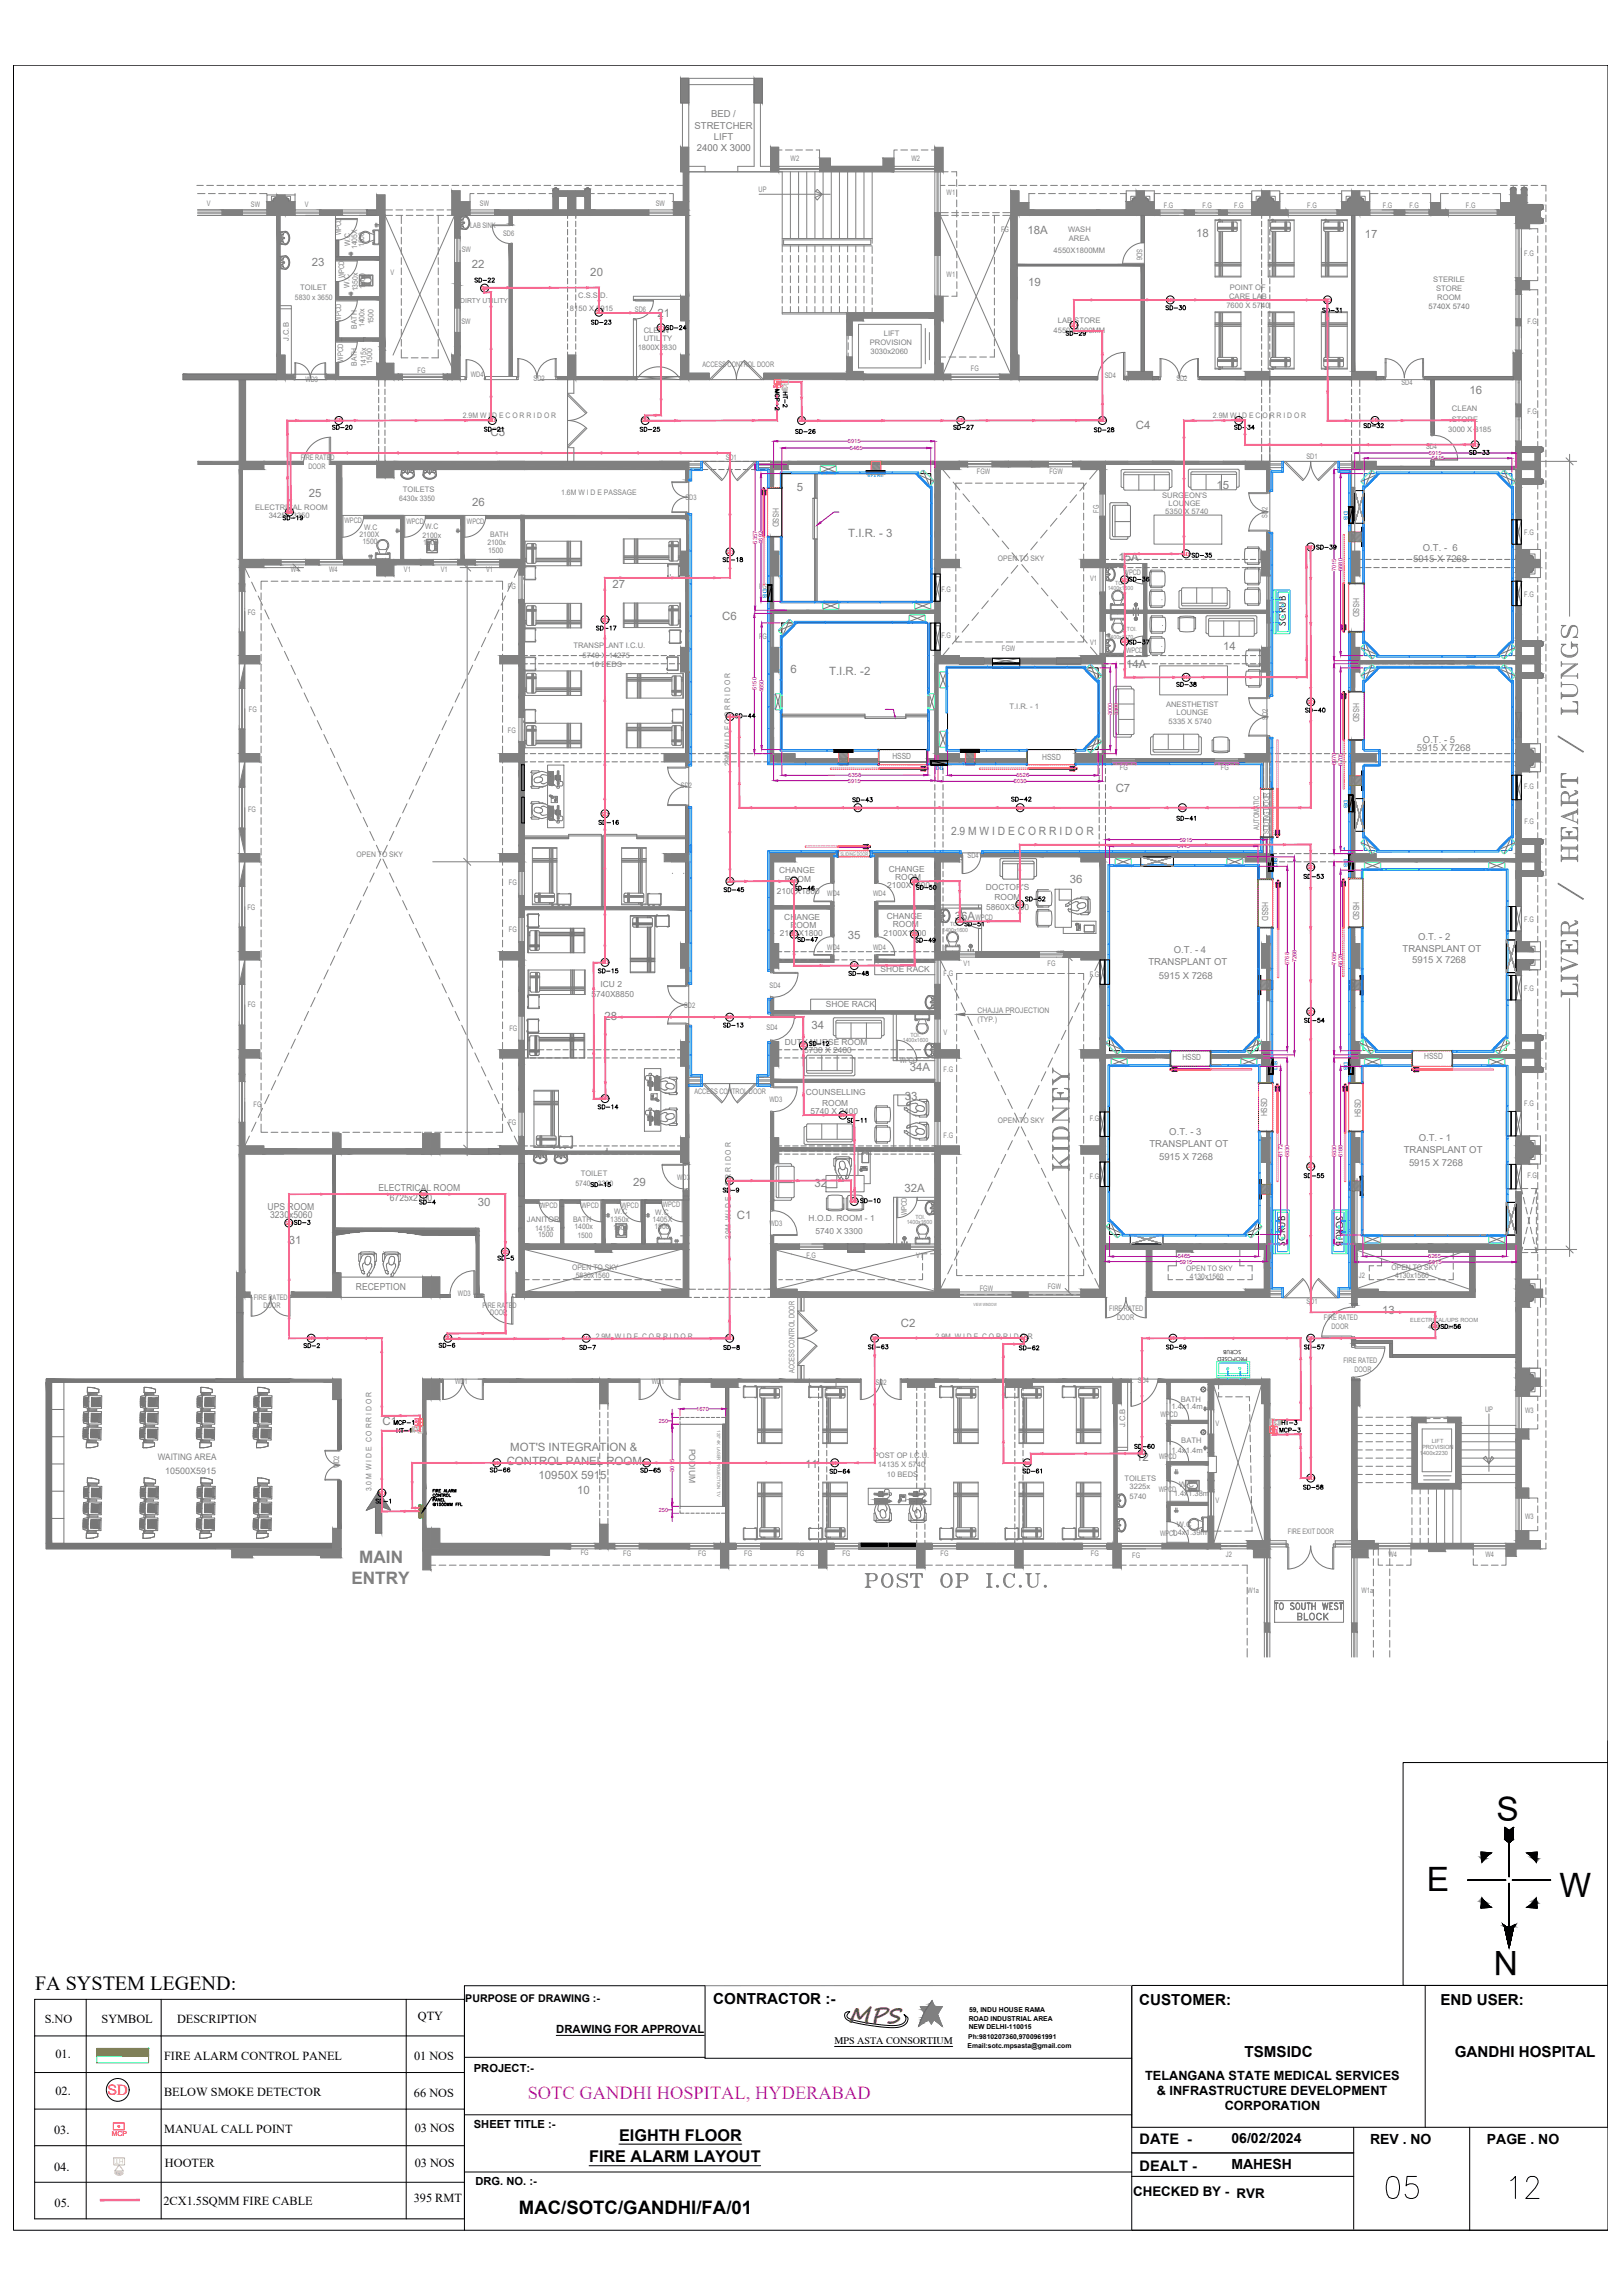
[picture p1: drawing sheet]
<svg xmlns="http://www.w3.org/2000/svg" width="594mm" height="841mm" viewBox="0 0 594 841" stroke-linecap="round" stroke-linejoin="round" font-family="sans-serif">
<defs><g id="words">
<text font-size="14.1" fill="#808080" x="580.7" y="366.5" transform="rotate(-90 580.7 366.5)">LIVER / HEART / LUNGS</text>
<g font-size="12.8">
<text x="506.6" y="806.8">05</text>
<text x="552.1" y="806.8">12</text>
</g>
<g font-size="12.3">
<text x="548.1" y="667.4">S</text>
<text x="522.6" y="693">E</text>
<text x="571.1" y="695.2">W</text>
<text x="555.9" y="715" transform="rotate(-180 555.9 715)">N</text>
</g>
<text font-size="10.1" fill="#808080" x="392.3" y="430.4" transform="rotate(-90 392.3 430.4)">KIDNEY</text>
<text font-size="8.8" fill="#808080" x="315.7" y="582.8">POST OP I.C.U.</text>
<text font-size="8" fill="#991b1e" x="310.8" y="741.4">MPS</text>
<text font-size="7.4" x="12.8" y="729.1">FA SYSTEM LEGEND:</text>
<text font-size="6.8" fill="#f0f" x="193.3" y="769.2">SOTC GANDHI HOSPITAL, HYDERABAD</text>
<text font-size="6.8" x="190.1" y="811.5">MAC/SOTC/GANDHI/FA/01</text>
<g font-size="6.3" fill="#808080">
<text x="131.6" y="572.9">MAIN</text>
<text x="128.7" y="580.4">ENTRY</text>
</g>
<g font-size="6">
<text x="226.7" y="784.5">EIGHTH FLOOR</text>
<text x="215.8" y="792.4">FIRE ALARM LAYOUT</text>
</g>
<g font-size="5.7" fill="#808080">
<text x="465.7" y="591.3">TO SOUTH WEST</text>
<text x="474.1" y="594.8">BLOCK</text>
</g>
<g font-size="5.6">
<text x="261.2" y="734.5">CONTRACTOR :-</text>
<text x="417.3" y="734.8">CUSTOMER:</text>
<text x="527.6" y="734.8">END USER:</text>
<text x="455.8" y="753.7">TSMSIDC</text>
<text x="532.9" y="753.7">GANDHI HOSPITAL</text>
</g>
<text font-size="5.3" fill="#f00" x="39.3" y="767.8">SD</text>
<g font-size="5.3">
<text x="417.4" y="785.6">DATE -</text>
<text x="417.4" y="795.7">DEALT -</text>
</g>
<g font-size="5.1">
<text x="451" y="785.3">06/02/2024</text>
<text x="501.8" y="785.6">REV . NO</text>
<text x="544.6" y="785.6">PAGE . NO</text>
<text x="451" y="794.7">MAHESH</text>
</g>
<g font-size="4.9">
<text x="172.9" y="104.8">SD-22</text>
<text x="286.5" y="151.7" transform="rotate(-90 286.5 151.7)">MCP-2</text>
<text x="233.2" y="159.5">SD-25</text>
<text x="102.3" y="191.9">SD-19</text>
<text x="412.4" y="237.4">SD-37</text>
<text x="429.7" y="302">SD-41</text>
<text x="291" y="346.4">SD-47</text>
<text x="476.6" y="376.1">SD-54</text>
<text x="295.3" y="384.5">SD-12</text>
<text x="526.3" y="488.2">SD-56</text>
<text x="316.8" y="495.7">SD-63</text>
<text x="373.6" y="541.2">SD-61</text>
<text x="415" y="804.9">CHECKED BY - RVR</text>
</g>
<g font-size="4.9" fill="#f76990">
<text x="536.9" y="167.9">SD-33</text>
<text x="429.7" y="252.9">SD-38</text>
<text x="144.3" y="526.3">HT-1</text>
<text x="178.5" y="540.8">SD-66</text>
</g>
<g font-size="4.7">
<text x="419.4" y="762.1">TELANGANA STATE MEDICAL SERVICES</text>
<text x="423.7" y="767.7">&amp; INFRASTRUCTURE DEVELOPMENT</text>
<text x="448.6" y="773.3">CORPORATION</text>
</g>
<g font-size="4.5">
<text x="16.4" y="741.2">S.NO</text>
<text x="37.2" y="741.2">SYMBOL</text>
<text x="64.9" y="741.2">DESCRIPTION</text>
<text x="153.1" y="740.4">QTY</text>
<text x="20.3" y="754.3">01.</text>
<text x="60.1" y="754.8">FIRE ALARM CONTROL PANEL</text>
<text x="151.7" y="754.9">01 NOS</text>
<text x="20.3" y="767.7">02.</text>
<text x="60.1" y="768.2">BELOW SMOKE DETECTOR</text>
<text x="151.6" y="768.3">66 NOS</text>
<text x="19.8" y="782.1">03.</text>
<text x="60.1" y="781.8">MANUAL CALL POINT</text>
<text x="151.9" y="781.4">03 NOS</text>
<text x="19.8" y="795.5">04.</text>
<text x="60.4" y="794.1">HOOTER</text>
<text x="151.9" y="794.3">03 NOS</text>
<text x="20" y="808.7">05.</text>
<text x="59.9" y="808">2CX1.5SQMM FIRE CABLE</text>
<text x="151.6" y="807">395 RMT</text>
</g>
<g font-size="4.4">
<text x="215.2" y="119.9">SD-23</text>
<text x="425.8" y="114.7">SD-30</text>
<text x="483.3" y="115.7">SD-31</text>
<text x="242.7" y="122.1">SD-24</text>
<text x="389.1" y="124.2">SD-29</text>
<text x="176" y="159.1">SD-21</text>
<text x="290" y="160.2">SD-26</text>
<text x="348.2" y="158.4">SD-27</text>
<text x="399.7" y="159.5">SD-28</text>
<text x="498.5" y="158">SD-32</text>
<text x="480.8" y="202.5">SD-39</text>
<text x="435.3" y="205.3">SD-35</text>
<text x="412.4" y="214.1">SD-36</text>
<text x="217.3" y="232.1">SD-17</text>
<text x="477" y="262.1">SD-40</text>
<text x="268.1" y="264.2">SD-44</text>
<text x="311.1" y="294.9">SD-43</text>
<text x="369.4" y="294.9">SD-42</text>
<text x="476.2" y="323.1">SD-53</text>
<text x="263.9" y="328.1">SD-45</text>
<text x="374.3" y="331.3">SD-52</text>
<text x="352.1" y="340.4">SD-51</text>
<text x="334.1" y="346.4">SD-49</text>
<text x="218" y="357.7">SD-15</text>
<text x="309.7" y="358.8">SD-48</text>
<text x="263.9" y="377.5">SD-13</text>
<text x="217.7" y="407.5">SD-14</text>
<text x="215.2" y="436">SD-15</text>
<text x="476.2" y="432.9">SD-55</text>
<text x="152.4" y="442.4">SD-4</text>
<text x="314" y="442">SD-10</text>
<text x="106.5" y="449.8">SD-3</text>
<text x="181" y="462.8">SD-5</text>
<text x="110.1" y="494.9">SD-2</text>
<text x="211" y="495.7">SD-7</text>
<text x="263.9" y="495.7">SD-8</text>
<text x="426.2" y="495.7">SD-59</text>
<text x="476.6" y="495.7">SD-57</text>
<text x="414.2" y="532">SD-60</text>
<text x="233.5" y="540.8">SD-65</text>
<text x="302.7" y="541.2">SD-64</text>
<text x="476.2" y="546.8">SD-58</text>
<text x="136.5" y="552.1">SD-1</text>
</g>
<g font-size="4.4" fill="#f76990">
<text x="289.3" y="150.3" transform="rotate(-90 289.3 150.3)">HT-2</text>
<text x="120.6" y="158.4">SD-20</text>
<text x="450.8" y="158.4">SD-34</text>
<text x="263.5" y="207.1">SD-18</text>
<text x="218" y="303.4">SD-16</text>
<text x="289.6" y="327.4">SD-46</text>
<text x="334.4" y="327">SD-50</text>
<text x="309" y="412.4">SD-11</text>
<text x="263.5" y="438.1">SD-9</text>
<text x="159.5" y="494.9">SD-6</text>
<text x="372.2" y="496">SD-62</text>
<text x="143.2" y="523.2">MCP-1</text>
<text x="467.4" y="526">MCP-3</text>
<text x="468.5" y="523.2">HT-3</text>
</g>
<g font-size="4.2" fill="#808080">
<text x="376.4" y="85.8">18A</text>
<text x="438.1" y="86.9">18</text>
<text x="499.9" y="87.1">17</text>
<text x="114.2" y="97.4">23</text>
<text x="172.9" y="98.2">22</text>
<text x="216.2" y="101.2">20</text>
<text x="376.5" y="104.8">19</text>
<text x="240.8" y="116">21</text>
<text x="538.3" y="144.4">16</text>
<text x="179.7" y="159.8">C5</text>
<text x="416" y="157.2">C4</text>
<text x="291.9" y="179.8">5</text>
<text x="445.5" y="179.4">15</text>
<text x="113.1" y="182">25</text>
<text x="173" y="185.6">26</text>
<text x="310.7" y="196.8">T.I.R. - 3</text>
<text x="409.6" y="205.5">15A</text>
<text x="224.3" y="215.6">27</text>
<text x="264.5" y="227.3">C6</text>
<text x="448" y="238.1">14</text>
<text x="412.5" y="244.8">14A</text>
<text x="289.6" y="246.6">6</text>
<text x="303.7" y="247.3">T.I.R. -2</text>
<text x="408.7" y="290.3">C7</text>
<text x="348.3" y="306.1">2.9 M W I D E C O R R I D O R</text>
<text x="391.8" y="323.5">36</text>
<text x="349.7" y="337.1">36A</text>
<text x="310.5" y="344">35</text>
<text x="221.4" y="373.8">28</text>
<text x="297.3" y="377">34</text>
<text x="333.2" y="392.6">34A</text>
<text x="331.4" y="403.2">33</text>
<text x="232" y="434.8">29</text>
<text x="298.3" y="434.8">32</text>
<text x="331.2" y="436.9">32A</text>
<text x="175" y="442">30</text>
<text x="269.9" y="446.8">C1</text>
<text x="105.8" y="455.9">31</text>
<text x="506.3" y="481.4">13</text>
<text x="329.9" y="486.4">C2</text>
<text x="140.1" y="522.2">C1</text>
<text x="186.9" y="531.9">MOT'S INTEGRATION &amp;</text>
<text x="185.6" y="536.9">CONTROL PANEL ROOM</text>
<text x="294.8" y="538">11</text>
<text x="416.1" y="535.3">12</text>
<text x="197.3" y="541.9">10950X 5915</text>
<text x="211.4" y="547.5">10</text>
</g>
<g font-size="4.1">
<text x="203.7" y="745">DRAWING FOR APPROVAL</text>
<text x="173.6" y="759.5">PROJECT:-</text>
<text x="173.6" y="780">SHEET TITLE :-</text>
<text x="174.2" y="800.8">DRG. NO. :-</text>
</g>
<text font-size="3.9" x="170.4" y="733.7">PURPOSE OF DRAWING :-</text>
<text font-size="3.7" x="305.7" y="749.1">MPS ASTA CONSORTIUM</text>
<g font-size="3.5" fill="#808080">
<text x="254.4" y="47.2">STRETCHER</text>
<text x="260.4" y="43">BED /</text>
<text x="261.4" y="51.3">LIFT</text>
<text x="521.1" y="202">O.T. - 6</text>
<text x="517.6" y="205.9">5915 X 7268</text>
<text x="518.9" y="275.2">5915 X 7268</text>
<text x="521.2" y="272.3">O.T. - 5</text>
<text x="519.4" y="344.4">O.T. - 2</text>
<text x="420.6" y="353.8">TRANSPLANT OT</text>
<text x="430" y="349.1">O.T. - 4</text>
<text x="513.7" y="348.9">TRANSPLANT OT</text>
<text x="517.3" y="352.9">5915 X 7268</text>
<text x="424.5" y="358.6">5915 X 7268</text>
<text x="428.3" y="416.1">O.T. - 3</text>
<text x="519.6" y="418">O.T. - 1</text>
<text x="421" y="420.2">TRANSPLANT OT</text>
<text x="424.5" y="425">5915 X 7268</text>
<text x="514.1" y="422.6">TRANSPLANT OT</text>
<text x="516.1" y="427.1">5915 X 7268</text>
<text x="138.6" y="436.5">ELECTRICAL ROOM</text>
<text x="98" y="443.5">UPS ROOM</text>
<text x="142.8" y="440.3">6725x2700</text>
<text x="98.9" y="446.4">3230x5060</text>
<text x="130.4" y="472.7">RECEPTION</text>
</g>
<text font-size="3.5" fill="#767676" x="255.3" y="55.5">2400 X 3000</text>
<g font-size="3.5">
<text x="470.9" y="229.3" transform="rotate(-90 470.9 229.3)">SCRUB</text>
<text x="489.4" y="445.7" transform="rotate(90 489.4 445.7)">SCRUB</text>
<text x="470.8" y="456.5" transform="rotate(-90 470.8 456.5)">SCRUB</text>
</g>
<g font-size="3.3" fill="#808080">
<text x="57.7" y="534.9">WAITING AREA</text>
<text x="60.5" y="540.1">10500X5915</text>
</g>
<g font-size="3.1" fill="#808080">
<text x="283" y="186.3" transform="rotate(90 283 186.3)">HSSD</text>
<text x="495.6" y="219.3" transform="rotate(90 495.6 219.3)">HSSD</text>
<text x="495.6" y="257.7" transform="rotate(90 495.6 257.7)">HSSD</text>
<text x="326.8" y="278.3">HSSD</text>
<text x="381.7" y="278.7">HSSD</text>
<text x="285.4" y="320.1">CHANGE</text>
<text x="287.5" y="323.1">ROOM</text>
<text x="325.5" y="319.5">CHANGE</text>
<text x="327.9" y="322.6">ROOM</text>
<text x="284.6" y="327.4">2100X1800</text>
<text x="325" y="325.6">2100X1800</text>
<text x="361.1" y="326.1">DOCTOR'S</text>
<text x="364.3" y="329.8">ROOM</text>
<text x="361.2" y="333.4">5860X3500</text>
<text x="462.2" y="330.5" transform="rotate(90 462.2 330.5)">HSSD</text>
<text x="495.6" y="330.4" transform="rotate(90 495.6 330.4)">HSSD</text>
<text x="287.3" y="337">CHANGE</text>
<text x="289.5" y="340.1">ROOM</text>
<text x="324.8" y="336.7">CHANGE</text>
<text x="327" y="339.9">ROOM</text>
<text x="285.6" y="343.1">2100X1800</text>
<text x="323.6" y="342.9">2100X1800</text>
<text x="322.5" y="356.1">SHOE RACK</text>
<text x="216.6" y="365.5">5740X8850</text>
<text x="220" y="361.9">ICU 2</text>
<text x="302.5" y="369.1">SHOE RACK</text>
<text x="287.4" y="382.9">DUTY NURSE ROOM</text>
<text x="294.5" y="385.9">5730 X 2400</text>
<text x="433.1" y="388.3">HSSD</text>
<text x="521.6" y="388.1">HSSD</text>
<text x="295.1" y="401.2">COUNSELLING</text>
<text x="301.1" y="405.2">ROOM</text>
<text x="296.9" y="408.4">5740 X 2400</text>
<text x="464.1" y="409.1" transform="rotate(-90 464.1 409.1)">HSSD</text>
<text x="498.5" y="409.5" transform="rotate(-90 498.5 409.5)">HSSD</text>
<text x="296.2" y="447.3">H.O.D. ROOM - 1</text>
<text x="298.6" y="452.4">5740 X 3300</text>
<text x="252.4" y="530.9" transform="rotate(90 252.4 530.9)">PODIUM</text>
</g>
<g font-size="2.8" fill="#808080">
<text x="289.6" y="59">W2</text>
<text x="333.8" y="59">W2</text>
<text x="277.8" y="70.3">UP</text>
<text x="346.7" y="71.4">W1</text>
<text x="75.7" y="75.5">V</text>
<text x="91.9" y="75.8">SW</text>
<text x="111.6" y="75.9">V</text>
<text x="175.8" y="75.4">SW</text>
<text x="240.2" y="75.4">SW</text>
<text x="426.3" y="76.1">F.G</text>
<text x="440.4" y="76.1">F.G</text>
<text x="452.1" y="76.1">F.G</text>
<text x="478.8" y="76.1">F.G</text>
<text x="506.5" y="76.1">F.G</text>
<text x="516.2" y="76.1">F.G</text>
<text x="536.9" y="76.1">F.G</text>
<text x="172.2" y="83.4">LAB SINK</text>
<text x="124.9" y="86.1" transform="rotate(-90 124.9 86.1)">WPCD</text>
<text x="184.3" y="86.6">SD6</text>
<text x="366.7" y="85.1">FG</text>
<text x="391.2" y="85">WASH</text>
<text x="391.5" y="88.4">AREA</text>
<text x="128.2" y="90.3" transform="rotate(-90 128.2 90.3)">W.C</text>
<text x="130.9" y="91.3" transform="rotate(-90 130.9 91.3)">1405X</text>
<text x="133.3" y="90.6" transform="rotate(-90 133.3 90.6)">1500</text>
<text x="169.1" y="92.2">SW</text>
<text x="385.9" y="92.8">4550X1800MM</text>
<text x="416.4" y="91.4" transform="rotate(90 416.4 91.4)">SD6</text>
<text x="558.3" y="93.8">F.G</text>
<text x="126" y="101.9" transform="rotate(-90 126 101.9)">WPCD</text>
<text x="143" y="100.6">V</text>
<text x="346.7" y="101.3">W1</text>
<text x="109.9" y="106.2">TOILET</text>
<text x="128" y="105.4" transform="rotate(-90 128 105.4)">W.C</text>
<text x="131.1" y="106.8" transform="rotate(-90 131.1 106.8)">1350x</text>
<text x="133.8" y="105.7" transform="rotate(-90 133.8 105.7)">1500</text>
<text x="450.5" y="106.1">POINT OF</text>
<text x="525" y="103.3">STERILE</text>
<text x="526" y="106.7">STORE</text>
<text x="108" y="109.8">5830 x 3650</text>
<text x="211.8" y="109.1">C.S.S.D.</text>
<text x="449.2" y="112.8">7600 X 5740</text>
<text x="450.2" y="109.5">CARE LAB</text>
<text x="526.4" y="110">ROOM</text>
<text x="124.9" y="117.9" transform="rotate(-90 124.9 117.9)">WPCD</text>
<text x="133.6" y="119.9" transform="rotate(-90 133.6 119.9)">1400x</text>
<text x="136.8" y="118.9" transform="rotate(-90 136.8 118.9)">1500</text>
<text x="169" y="118.7">SW</text>
<text x="208.8" y="114.1">8150 X 5915</text>
<text x="232.5" y="114.3">SD6</text>
<text x="387.4" y="118.2">LAB STORE</text>
<text x="559.4" y="118.7">F.G</text>
<text x="105.8" y="125" transform="rotate(-90 105.8 125)">J.C.B</text>
<text x="130.8" y="120.5" transform="rotate(-90 130.8 120.5)">BATH</text>
<text x="235.8" y="125">UTILITY</text>
<text x="235.8" y="122">CLEAN</text>
<text x="323.7" y="123.1">LIFT</text>
<text x="385.9" y="121.9">4550X4000MM</text>
<text x="233.6" y="128.3">1800X2830</text>
<text x="318.6" y="126.4">PROVISION</text>
<text x="318.8" y="129.9">3030x2060</text>
<text x="125.7" y="132.5" transform="rotate(-90 125.7 132.5)">WPCD</text>
<text x="130.8" y="134.1" transform="rotate(-90 130.8 134.1)">BATH</text>
<text x="134.2" y="134.3" transform="rotate(-90 134.2 134.3)">1415x</text>
<text x="136.3" y="133.3" transform="rotate(-90 136.3 133.3)">1500</text>
<text x="153" y="136.5">FG</text>
<text x="257.3" y="134.6">ACCESS CONTROL DOOR</text>
<text x="355.6" y="136.1">FG</text>
<text x="111.9" y="140">WD3</text>
<text x="172.5" y="138.1">WD4</text>
<text x="195.4" y="139.5">SD2</text>
<text x="404.6" y="138.5">SD4</text>
<text x="430.9" y="139.5">SD2</text>
<text x="513.3" y="141">SD4</text>
<text x="169.6" y="153.2">2.9M W I D E C O R R I D O R</text>
<text x="444.3" y="153.1">2.9M W I D E C O R R I D O R</text>
<text x="531.8" y="154.8">STORE</text>
<text x="531.8" y="150.8">CLEAN</text>
<text x="559.4" y="151.7">F.G</text>
<text x="530.4" y="158.3">3000 X 3185</text>
<text x="522.3" y="164.4">SD4</text>
<text x="110.1" y="168.6">FIRE RATED</text>
<text x="112.9" y="171.9">DOOR</text>
<text x="265.8" y="168.5">SD1</text>
<text x="357.8" y="173.9">FGW</text>
<text x="384.4" y="173.9">FGW</text>
<text x="478.5" y="168.2">SD1</text>
<text x="146.2" y="183.7">6430x 3350</text>
<text x="147.5" y="180.2">TOILETS</text>
<text x="205.6" y="181.6">1.6M W I D E PASSAGE</text>
<text x="251.1" y="183.2">SD3</text>
<text x="425.6" y="182.7">SURGEON'S</text>
<text x="428" y="185.4">LOUNGE</text>
<text x="93.5" y="186.7">ELECTRICAL ROOM</text>
<text x="98.4" y="189.9">3425X 3350</text>
<text x="126.2" y="191.7">WPCD</text>
<text x="402.4" y="187.9" transform="rotate(-90 402.4 187.9)">FG</text>
<text x="426.8" y="188.5">5350 X 5740</text>
<text x="464.3" y="189.9" transform="rotate(-90 464.3 189.9)">SD2</text>
<text x="131.7" y="196.9">2100X</text>
<text x="133.4" y="194.2">W.C</text>
<text x="148.9" y="192.1">WPCD</text>
<text x="154.8" y="197.1">2100x</text>
<text x="155.7" y="194">W.C</text>
<text x="171" y="192">WPCD</text>
<text x="179.5" y="196.8">BATH</text>
<text x="558.3" y="196">F.G</text>
<text x="132.8" y="199.3">1500</text>
<text x="155" y="199.8">1500</text>
<text x="178.5" y="199.6">2100x</text>
<text x="178.8" y="202.8">1500</text>
<text x="106.6" y="209.7">W4</text>
<text x="120.6" y="209.7">W4</text>
<text x="147.9" y="209.6">V1</text>
<text x="161.4" y="209.6">V1</text>
<text x="178" y="209.6">V1</text>
<text x="365.5" y="205.4">OPEN TO SKY</text>
<text x="186.1" y="215.7">FG</text>
<text x="278" y="215.9">FG</text>
<text x="399.2" y="213">V1</text>
<text x="411.5" y="210.8">WPCD</text>
<text x="344.8" y="217.1">F.G</text>
<text x="558.3" y="218.8">F.G</text>
<text x="90.7" y="225.3">FG</text>
<text x="344.8" y="233.9">F.G</text>
<text x="210" y="237.5">TRANSPLANT I.C.U.</text>
<text x="278" y="234.3">FG</text>
<text x="367" y="238.6">FGW</text>
<text x="399.2" y="236.3">V1</text>
<text x="412.4" y="239.5">WPCD</text>
<text x="213.4" y="241.2">5740 X 14275</text>
<text x="216.4" y="244.4">10 BEDS</text>
<text x="91.2" y="260.8">FG</text>
<text x="369.7" y="259.9">T.I.R. - 1</text>
<text x="427.1" y="259">ANESTHETIST</text>
<text x="430.9" y="262">LOUNGE</text>
<text x="464.4" y="263.8" transform="rotate(-90 464.4 263.8)">SD2</text>
<text x="186.1" y="268.6">FG</text>
<text x="428" y="265.3">5335 X 5740</text>
<text x="267.4" y="280.8" transform="rotate(-90 267.4 280.8)">2.9M W I D E C O R R I D O R</text>
<text x="410.2" y="282.2">FG</text>
<text x="447.2" y="282.3">FG</text>
<text x="249.4" y="288.9">SD2</text>
<text x="558.3" y="289.1">F.G</text>
<text x="90.9" y="297.6">FG</text>
<text x="461.2" y="304" transform="rotate(-90 461.2 304)">AUTOMATIC</text>
<text x="464.9" y="305.7" transform="rotate(-90 464.9 305.7)">SLIDING DOOR</text>
<text x="558.4" y="301.8">F.G</text>
<text x="130.6" y="314.2">OPEN TO SKY</text>
<text x="354.4" y="314.4">SD4</text>
<text x="186.4" y="324.2">FG</text>
<text x="303" y="328.4">WD4</text>
<text x="319.8" y="328.4">WD4</text>
<text x="90.6" y="333.4">FG</text>
<text x="186.4" y="341.5">FG</text>
<text x="357.3" y="337">WPCD</text>
<text x="558.3" y="337.7">F.G</text>
<text x="303" y="348.1">WD4</text>
<text x="319.8" y="348.1">WD4</text>
<text x="352.9" y="354">V1</text>
<text x="383.7" y="354">FG</text>
<text x="345.6" y="357.7">F.G</text>
<text x="399.2" y="358.1">F.G</text>
<text x="281.9" y="361.9">SD4</text>
<text x="558.3" y="363">F.G</text>
<text x="90.7" y="369">FG</text>
<text x="250.6" y="369.2">SD2</text>
<text x="358.1" y="371.1">CHAJJA PROJECTION</text>
<text x="186.6" y="377.9">FG</text>
<text x="280.8" y="377.6">SD4</text>
<text x="358" y="374.4">(TYP.)</text>
<text x="345.6" y="379.3">V</text>
<text x="329.5" y="389.6">WPCD</text>
<text x="345.6" y="392.8">F.G</text>
<text x="254.3" y="400.9">ACCESS CONTROL DOOR</text>
<text x="92.9" y="405.7">FG</text>
<text x="281.9" y="403.9">WD3</text>
<text x="558.3" y="405.3">F.G</text>
<text x="186.2" y="412.1">FG</text>
<text x="365.5" y="411.5">OPEN TO SKY</text>
<text x="399.2" y="410.7">F.G</text>
<text x="345.6" y="416.9">F.G</text>
<text x="212.7" y="430.9">TOILET</text>
<text x="399.2" y="431.9">F.G</text>
<text x="559.4" y="431.6">F.G</text>
<text x="210.8" y="434.6">5740 x 3300</text>
<text x="248" y="432.3">WD3</text>
<text x="197.8" y="442.5">WPCD</text>
<text x="213" y="442.5">WPCD</text>
<text x="227.6" y="442.5">WPCD</text>
<text x="242.8" y="442.5">WPCD</text>
<text x="193" y="447.8">JANITOR</text>
<text x="209.9" y="447.6">BATH</text>
<text x="223.5" y="448">1350x</text>
<text x="224.9" y="444.9">W.C</text>
<text x="239" y="447.7">1405X</text>
<text x="240" y="445.1">W.C</text>
<text x="281.9" y="449.1">WD3</text>
<text x="332.1" y="445.3" transform="rotate(-90 332.1 445.3)">WPCD</text>
<text x="196" y="451">1415x</text>
<text x="197.1" y="453.2">1500</text>
<text x="210.4" y="450.4">1400x</text>
<text x="211.5" y="453.6">1500</text>
<text x="224.6" y="450.6">1500</text>
<text x="239.7" y="450.2">1500</text>
<text x="267.6" y="454.2" transform="rotate(-90 267.6 454.2)">2.9M W I D E C O R R I D O R</text>
<text x="295.4" y="460.9">F.G</text>
<text x="335.6" y="460.9">V1</text>
<text x="209.5" y="465.4">OPEN TO SKY</text>
<text x="434.5" y="465.8">OPEN TO SKY</text>
<text x="509.6" y="465.4">OPEN TO SKY</text>
<text x="210.9" y="468.4">5830x1560</text>
<text x="358.9" y="473.1">FGW</text>
<text x="383.8" y="472.5">FGW</text>
<text x="435.8" y="468.8">4130x1560</text>
<text x="497.7" y="468.2">J2</text>
<text x="511" y="468.4">4130x1560</text>
<text x="93" y="476.4">FIRE RATED</text>
<text x="96.5" y="479.4">DOOR</text>
<text x="167.7" y="474.8">WD3</text>
<text x="176.8" y="479.2">FIRE RATED</text>
<text x="478.5" y="478">SD1</text>
<text x="179.6" y="481.9">DOOR</text>
<text x="406.3" y="480.3">FIRE RATED</text>
<text x="409.1" y="483.6">DOOR</text>
<text x="484.9" y="483.6">FIRE RATED</text>
<text x="218.2" y="490.9">2.9M W I D E C O R R I D O R</text>
<text x="342.7" y="490.9">2.9M W I D E C O R R I D O R</text>
<text x="487.7" y="486.9">DOOR</text>
<text x="291" y="503.1" transform="rotate(-90 291 503.1)">ACCESS CONTROL DOOR</text>
<text x="492.1" y="499.4">FIRE RATED</text>
<text x="496.1" y="502.7">DOOR</text>
<text x="166.7" y="507.4">WD1</text>
<text x="238.7" y="507.4">WD1</text>
<text x="320.7" y="507.6">SD2</text>
<text x="416.8" y="506.8">SD4</text>
<text x="432.4" y="513.7">BATH</text>
<text x="425" y="519.2">WPCD</text>
<text x="429" y="516.5">1.4x1.4m</text>
<text x="543.9" y="517.6">UP</text>
<text x="558.6" y="518">W3</text>
<text x="412.1" y="523.1" transform="rotate(-90 412.1 523.1)">J.C.B</text>
<text x="445.2" y="522.7">V</text>
<text x="429" y="532.4">1.4x1.4m</text>
<text x="432.7" y="528.7">BATH</text>
<text x="124.2" y="538.1" transform="rotate(-90 124.2 538.1)">WD2</text>
<text x="320.1" y="534.4">POST OP I.C.U.</text>
<text x="321.5" y="537.7">14135 X 5740</text>
<text x="424.6" y="534.8">WPCD</text>
<text x="324.9" y="541.1">10 BEDS</text>
<text x="411.8" y="542.6">TOILETS</text>
<text x="413.7" y="545.7">3225x</text>
<text x="431.8" y="545">W.C</text>
<text x="136.1" y="546.3" transform="rotate(-90 136.1 546.3)">3.0 M W I D E C O R R I D O R</text>
<text x="413.7" y="549.2">5740</text>
<text x="424.5" y="546.9">WPCD</text>
<text x="429.9" y="548.3">1.4x1.38m</text>
<text x="445.2" y="550.7">V</text>
<text x="558.6" y="556.7">W3</text>
<text x="424.9" y="562.9">WPCD</text>
<text x="429" y="562.6">1.4x1.39m</text>
<text x="431" y="559.5">W.C</text>
<text x="471.7" y="562.2">FIRE EXIT DOOR</text>
<text x="212.7" y="569.7">FG</text>
<text x="228.3" y="570.2">FG</text>
<text x="255.8" y="570.2">FG</text>
<text x="272.6" y="570.2">FG</text>
<text x="291.7" y="570.2">FG</text>
<text x="308.5" y="570.2">FG</text>
<text x="344.5" y="570.2">FG</text>
<text x="399.5" y="570.2">FG</text>
<text x="414.7" y="570.8">FG</text>
<text x="449" y="570.7">J2</text>
<text x="508.5" y="570.5">W4</text>
<text x="544.1" y="570.5">W4</text>
<text x="456.9" y="583.9">W1a</text>
<text x="498.7" y="583.9">W1a</text>
</g>
<text font-size="2.8" fill="#767676" x="523.3" y="113.4">5740X 5740</text>
<text font-size="2.5" fill="#808080" x="168.5" y="110.9">DIRTY UTILITY</text>
<g font-size="2.5">
<text x="354.9" y="737.4">59, INDU HOUSE RAMA</text>
<text x="354.8" y="740.5">ROAD INDUSTRIAL AREA</text>
<text x="354.8" y="743.5">NEW DELHI-110015</text>
<text x="354.6" y="747.2">Ph:9810207360,9700961991</text>
<text x="354.4" y="750.7">Email:sotc.mpsasta@gmail.com</text>
</g>
<text font-size="2.5" fill="#f00" x="40.9" y="782.6">MCP</text>
<text font-size="2.3" fill="#dddd6e" x="45.2" y="791.2" transform="rotate(-180 45.2 791.2)">HT</text>
<g font-size="2.2" fill="#00f">
<text x="492.2" y="187.4" transform="rotate(90 492.2 187.4)">DB</text>
<text x="279.4" y="216" transform="rotate(90 279.4 216)">DB</text>
<text x="342.6" y="282">DB</text>
<text x="492.2" y="293" transform="rotate(90 492.2 293)">DB</text>
<text x="467.9" y="317.6" transform="rotate(-90 467.9 317.6)">DB</text>
<text x="492.2" y="314.8" transform="rotate(90 492.2 314.8)">DB</text>
<text x="492.2" y="389.2" transform="rotate(90 492.2 389.2)">DB</text>
<text x="467.9" y="392" transform="rotate(-90 467.9 392)">DB</text>
</g>
<g font-size="2.1" fill="#b8008a">
<text x="310.5" y="162.4">5915</text>
<text x="311.3" y="164.9">5465</text>
<text x="523.4" y="166.7">5915</text>
<text x="524.4" y="168.7">5415</text>
<text x="277.3" y="199.2" transform="rotate(-90 277.3 199.2)">5357</text>
<text x="279.4" y="199.3" transform="rotate(-90 279.4 199.3)">4692</text>
<text x="489.4" y="209.4" transform="rotate(-90 489.4 209.4)">7015</text>
<text x="491.7" y="209.2" transform="rotate(-90 491.7 209.2)">6680</text>
<text x="277" y="252.8" transform="rotate(-90 277 252.8)">5150</text>
<text x="279.7" y="253.8" transform="rotate(-90 279.7 253.8)">4650</text>
<text x="407.4" y="262" transform="rotate(-90 407.4 262)">3000</text>
<text x="409.5" y="262" transform="rotate(-90 409.5 262)">3300</text>
<text x="489.4" y="280.3" transform="rotate(-90 489.4 280.3)">6970</text>
<text x="491.7" y="280.5" transform="rotate(-90 491.7 280.5)">6705</text>
<text x="310.5" y="286.8">5915</text>
<text x="310.8" y="284.8">5358</text>
<text x="371.3" y="287.1">6030</text>
<text x="372.3" y="284.9">5526</text>
<text x="431.2" y="310.8">5445</text>
<text x="432.1" y="308.4">5915</text>
<text x="472.2" y="353.6" transform="rotate(-90 472.2 353.6)">6768</text>
<text x="474.8" y="352.6" transform="rotate(-90 474.8 352.6)">7268</text>
<text x="489.4" y="353.5" transform="rotate(-90 489.4 353.5)">7085</text>
<text x="491.7" y="354.3" transform="rotate(-90 491.7 354.3)">6628</text>
<text x="469.8" y="423.9" transform="rotate(-90 469.8 423.9)">6172</text>
<text x="472.2" y="424.1" transform="rotate(-90 472.2 424.1)">6830</text>
<text x="489.4" y="424.1" transform="rotate(-90 489.4 424.1)">6830</text>
<text x="491.7" y="424" transform="rotate(-90 491.7 424)">6188</text>
<text x="431.3" y="461.2">5465</text>
<text x="523.1" y="461.2">5265</text>
<text x="432.1" y="463.1">5915</text>
<text x="523.4" y="463.2">5915</text>
<text x="241.3" y="521.4">250</text>
<text x="255" y="517">1670</text>
<text x="246.9" y="539.3" transform="rotate(-90 246.9 539.3)">3015</text>
<text x="241.3" y="554">250</text>
</g>
<g font-size="2.1" fill="#808080">
<text x="408.5" y="214.4">TOI.</text>
<text x="405.7" y="216.3">1400x1600</text>
<text x="412.7" y="231.3">TOI.</text>
<text x="405.7" y="234.1">1400x1470</text>
<text x="345.2" y="341.5">1400x1600</text>
<text x="348" y="339.5">TOI.</text>
<text x="330.7" y="382">1400x1600</text>
<text x="333.5" y="380">TOI.</text>
<text x="332.1" y="448.6">1400x1600</text>
<text x="335.3" y="446.6">TOI.</text>
<text x="516.5" y="484.6">ELECTRICAL/UPS ROOM</text>
<text x="523.1" y="487.1">4175 X 2100</text>
<text x="520.1" y="533.3">1400x2230</text>
<text x="520.8" y="531">PROVISION</text>
<text x="524.4" y="528.8">LIFT</text>
</g>
<g font-size="2.1">
<text x="454.6" y="494.7" transform="rotate(-180 454.6 494.7)">SCRUB</text>
<text x="456.9" y="497.2" transform="rotate(180 456.9 497.2)">PROPOSED</text>
</g>
<g font-size="2" fill="#f00">
<text x="486.1" y="110.6">D</text>
<text x="393.2" y="119.8">D</text>
<text x="242" y="120.8">D</text>
<text x="267.3" y="202.9">D</text>
<text x="480" y="201.1">D</text>
<text x="221.5" y="227.8">D</text>
<text x="480" y="257.9">D</text>
<text x="267.3" y="263.3">D</text>
<text x="221.5" y="298.9">D</text>
<text x="290.7" y="323.6">D</text>
<text x="334.8" y="323.6">D</text>
<text x="480" y="318.4">D</text>
<text x="373.4" y="332">D</text>
<text x="290.7" y="343.1">D</text>
<text x="334.8" y="343">D</text>
<text x="480" y="371.4">D</text>
<text x="294.2" y="383.8">D</text>
<text x="480" y="428.2">D</text>
<text x="267.1" y="433.3">D</text>
<text x="320.3" y="491.1">D</text>
<text x="480" y="491.1">D</text>
<text x="525.6" y="486.6">D</text>
<text x="139.7" y="547.8">D</text>
</g>
<g font-size="1.9" fill="#f00">
<text x="176.2" y="106.3">SD</text>
<text x="427.3" y="110.6">SD</text>
<text x="484.9" y="110.6">S</text>
<text x="218" y="115.1">SD</text>
<text x="392" y="119.8">S</text>
<text x="240.8" y="120.8">S</text>
<text x="122.8" y="154.8">SD</text>
<text x="179" y="154.8">SD</text>
<text x="235" y="154.8">SD</text>
<text x="292.2" y="154.8">SD</text>
<text x="350.5" y="154.8">SD</text>
<text x="402.4" y="154.8">SD</text>
<text x="452.3" y="154.8">SD</text>
<text x="502.3" y="154.8">SD</text>
<text x="538.9" y="163.6">SD</text>
<text x="104.6" y="188.3">SD</text>
<text x="266" y="202.9">S</text>
<text x="433.1" y="203.6">SD</text>
<text x="478.7" y="201.1">S</text>
<text x="410.5" y="213.1">SD</text>
<text x="220.2" y="227.8">S</text>
<text x="410.5" y="235.7">SD</text>
<text x="433.1" y="248.9">SD</text>
<text x="478.7" y="257.9">S</text>
<text x="266" y="263.3">S</text>
<text x="220.2" y="298.9">S</text>
<text x="312.9" y="296.7">SD</text>
<text x="372.3" y="296.7">SD</text>
<text x="431.7" y="296.7">SD</text>
<text x="266" y="323.6">SD</text>
<text x="289.5" y="323.6">S</text>
<text x="333.6" y="323.6">S</text>
<text x="478.7" y="318.4">S</text>
<text x="372.2" y="332">S</text>
<text x="350.2" y="338.3">SD</text>
<text x="289.5" y="343.1">S</text>
<text x="333.6" y="343">S</text>
<text x="220.2" y="353.4">SD</text>
<text x="311.5" y="354.5">SD</text>
<text x="478.7" y="371.4">S</text>
<text x="265.9" y="373.4">SD</text>
<text x="293" y="383.8">S</text>
<text x="220.2" y="403.3">SD</text>
<text x="307.4" y="409.3">SD</text>
<text x="478.7" y="428.2">S</text>
<text x="265.9" y="433.3">S</text>
<text x="153.8" y="438.3">SD</text>
<text x="311.5" y="441">SD</text>
<text x="104.4" y="448.9">SD</text>
<text x="183.7" y="459.5">SD</text>
<text x="112.6" y="491.1">SD</text>
<text x="162.7" y="491.1">SD</text>
<text x="213.4" y="491.1">SD</text>
<text x="265.9" y="491.1">SD</text>
<text x="319" y="491.1">S</text>
<text x="373.7" y="491.1">SD</text>
<text x="428.3" y="491.1">SD</text>
<text x="478.7" y="491.1">S</text>
<text x="524.4" y="486.6">S</text>
<text x="416.9" y="533.4">SD</text>
<text x="180.6" y="536.7">SD</text>
<text x="235.5" y="536.7">SD</text>
<text x="304.4" y="536.7">SD</text>
<text x="374.9" y="536.7">SD</text>
<text x="478.7" y="542.3">SD</text>
<text x="138.5" y="547.8">S</text>
</g>
<text font-size="1.9" fill="#808080" x="307.8" y="313.6">SLIDING DOOR</text>
<g font-size="1.6" fill="#f00">
<text x="283.2" y="142.1">MCP</text>
<text x="151.8" y="519.6" transform="rotate(90 151.8 519.6)">MCP</text>
<text x="468.1" y="525.5" transform="rotate(-90 468.1 525.5)">MCP</text>
</g>
<g font-size="1.6" fill="#808080">
<text x="356.6" y="478.6">VIEW WINDOW</text>
<text x="262.7" y="524.1" transform="rotate(90 262.7 524.1)">120&quot; 4K LASER PROJECTION T.V</text>
</g>
<g font-size="1.5" fill="#dddd6e">
<text x="288.5" y="139.4" transform="rotate(-180 288.5 139.4)">HT</text>
<text x="465.4" y="520.3" transform="rotate(90 465.4 520.3)">HT</text>
<text x="154.5" y="524.8" transform="rotate(-90 154.5 524.8)">HT</text>
</g>
<text font-size="1.2" fill="#00f" x="317.7" y="174.7">SCP &amp; PRD</text>
</g></defs>
<!-- layer: 0 -->
<g fill="#808080" stroke="#808080" stroke-width=".37">
<path d="M310.6 278h11.1z"/>
<path d="M339.6 278h2.8z"/>
<path d="M463.9 425.9h1.2v8.2z"/>
<path d="M463.9 437.5h1.2z"/>
<path d="M495 425.9h1.2v6.9z"/>
<path d="M495 354.7h1.2v4.5z"/>
<path d="M463.9 354.7h1.2v4.5z"/>
<path d="M463.9 362.7h1.2z"/>
<path d="M463.9 195.1h1.2z"/>
<path d="M357.1 278h19z"/>
<path d="M357.1 279.2h19z"/>
<path d="M443.5 386.5h18.6z"/>
<path d="M443.5 386.5h18.6v1.2z"/>
<path d="M558.1 68.7h.3z"/>
<path d="M554.1 68.7h.3z"/>
<path d="M81.4 76.9h7.4z"/>
<path d="M84.9 78.9h3.9z"/>
<path d="M101.1 72.5h.3z"/>
<path d="M215.1 69h.3z"/>
<path d="M494.7 72.5h.3z"/>
<path d="M461.8 72.5h.3z"/>
<path d="M415.8 72.5h.3z"/>
<path d="M412 138h.3z"/>
<path d="M427.4 512.5h1.2z"/>
<path d="M282.2 365.9h1.1z"/>
<path d="M86.6 481.1h2.3z"/>
<path d="M259.7 136.8v1.2z"/>
<path d="M259.7 138v1.1z"/>
<path d="M320.2 547.3h4.8v.3z"/>
<path d="M322.3 548.3h.7z"/>
<path d="M325.1 550.1h.3z"/>
<path d="M325.2 550.2h.2z"/>
<path d="M332.9 547.3h4.9v.3z"/>
<path d="M335 548.3h.7z"/>
<path d="M337.8 550.1h.4z"/>
<path d="M337.9 550.2h.2z"/>
<path d="M203.8 284.2h.3z"/>
<path d="M204.9 285.6h.3z"/>
<path d="M203.7 285.7l.4 .1z"/>
<path d="M203.8 296.9l.3 .1z"/>
<path d="M204.9 298.3h.3z"/>
<path d="M203.7 298.4l.4 .1z"/>
<path d="M138.7 546.5l3.5 5.6h-7.1z"/>
<path d="M251.1 175.9v.3z"/>
<path d="M251.1 175.9h1.2v.3z"/>
<path d="M251.1 176.2h.6z"/>
<path d="M251.7 176.2h.6z"/>
<path d="M251.1 188.2h1.2z"/>
<path d="M133.2 188.9h14.6z"/>
<path d="M133.2 190h13.5z"/>
<path d="M144.2 169.1h108.1v3z"/>
<path d="M238.5 409.2h.3z"/>
<path d="M237.4 409.3h.3z"/>
<path d="M238.5 410.6h.3z"/>
<path d="M238.5 396.4h.3z"/>
<path d="M237.4 396.6h.3z"/>
<path d="M238.5 397.9h.3z"/>
<path d="M240.7 394.6h.6z"/>
<path d="M282.2 354.7h1.1z"/>
<path d="M412 138h.6z"/>
<path d="M122.9 450l51.5 .1z"/>
<path d="M338.1 737h.7l-.1 .2z"/>
<path d="M342.3 735.3h2.8l-1.4 2.2z"/>
<path d="M340.1 740.1l1-.8 .9 .8z"/>
<path d="M340.1 740.1h2z"/>
<path d="M341.4 733.1l.4 1.1h-1.2z"/>
<path d="M555.2 234.9h9.2zM555.2 234.9h9.2z"/>
<path d="M555.2 234.9h9.3zM555.2 234.9h9.3z"/>
<path d="M555.2 234.9l9.4 .1zM555.2 234.9l9.4 .1z"/>
<path d="M555.2 235l9.6 .1zM555.2 235l9.6 .1z"/>
<path d="M555.2 235.1l9.7 .1zM555.2 235.1l9.7 .1z"/>
<path d="M555.2 235.2l9.8 .1zM555.2 235.2l9.8 .1z"/>
<path d="M555.2 235.3l9.9 .1zM555.2 235.3l9.9 .1z"/>
<path d="M555.2 235.4l9.9 .1zM555.2 235.4l9.9 .1z"/>
<path d="M555.2 235.5l10 .1zM555.2 235.5l10 .1z"/>
<path d="M555.2 235.6l10 .2zM555.2 235.6l10 .2z"/>
<path d="M555.2 235.8l10 .1zM555.2 235.8l10 .1z"/>
<path d="M555.2 235.9h10zM555.2 235.9l10 .2z"/>
<path d="M555.2 236.1h10zM555.2 236.1l10 .1z"/>
<path d="M555.2 236.2h10zM555.2 236.2l9.9 .1z"/>
<path d="M555.2 236.3h9.9zM555.2 236.3l9.8 .2z"/>
<path d="M555.2 236.5h9.8zM555.2 236.5l9.8 .1z"/>
<path d="M555.2 236.6h9.8zM555.2 236.6l9.6 .1z"/>
<path d="M555.2 236.7h9.6zM555.2 236.7l9.5 .1z"/>
<path d="M555.2 236.8h9.5zM555.2 236.8h9.4z"/>
<path d="M555.2 236.8h9.4zM555.2 236.8l9.3 .1z"/>
<path d="M555.2 236.9h9.3zM555.2 236.9h9.1z"/>
<path d="M555.2 236.9h9.1zM555.2 236.9h9z"/>
<path d="M555.2 236.9l2 3.3v-3.3zM555.2 236.9l2 3.3h-2z"/>
<path d="M562.2 236.9l2 3.3v-3.3zM562.2 236.9l2 3.3h-2z"/>
<path d="M562.7 240.2l1.5 3v-3zM562.7 240.2l1.5 3h-1.5z"/>
<path d="M562.2 243.2l2 3.4v-3.4zM562.2 243.2l2 3.4h-2z"/>
<path d="M555.2 243.2l2 3.4v-3.4zM555.2 243.2l2 3.4h-2z"/>
<path d="M555.2 246.6h9.2zM555.2 246.6h9.2z"/>
<path d="M555.2 246.6h9.3zM555.2 246.6h9.3z"/>
<path d="M555.2 246.6l9.4 .1zM555.2 246.6l9.4 .1z"/>
<path d="M555.2 246.7h9.6zM555.2 246.7h9.6z"/>
<path d="M555.2 246.7l9.7 .1zM555.2 246.7l9.7 .1z"/>
<path d="M555.2 246.8l9.8 .1zM555.2 246.8l9.8 .1z"/>
<path d="M555.2 246.9l9.9 .1zM555.2 246.9l9.9 .1z"/>
<path d="M555.2 247l9.9 .2zM555.2 247l9.9 .2z"/>
<path d="M555.2 247.2l10 .1zM555.2 247.2l10 .1z"/>
<path d="M555.2 247.3l10 .1zM555.2 247.3l10 .1z"/>
<path d="M555.2 247.4l10 .2zM555.2 247.4l10 .2z"/>
<path d="M555.2 247.6h10zM555.2 247.6l10 .1z"/>
<path d="M555.2 247.7h10zM555.2 247.7l10 .2z"/>
<path d="M555.2 247.9h10zM555.2 247.9l9.9 .1z"/>
<path d="M555.2 248h9.9zM555.2 248l9.9 .1z"/>
<path d="M555.2 248.1h9.9zM555.2 248.1l9.8 .1z"/>
<path d="M555.2 248.2h9.8zM555.2 248.2l9.7 .1z"/>
<path d="M555.2 248.3h9.7zM555.2 248.3l9.6 .1z"/>
<path d="M555.2 248.4h9.6zM555.2 248.4l9.4 .1z"/>
<path d="M555.2 248.5h9.4zM555.2 248.5h9.3z"/>
<path d="M555.2 248.5h9.3zM555.2 248.5l9.2 .1z"/>
<path d="M555.2 248.6h9.2zM555.2 248.6h9z"/>
<path d="M555.2 177.4l2 1.2v-1.2zM555.2 177.4l2 1.2h-2z"/>
<path d="M555.2 187.6l2 2.9v-2.9zM555.2 187.6l2 2.9h-2z"/>
<path d="M555.2 199.5l2 1.9v-1.9zM555.2 199.5l2 1.9h-2z"/>
<path d="M555.2 211.6l2 1.4v-1.4zM555.2 211.6l2 1.4h-2z"/>
<path d="M555.2 222l2 2.9v-2.9zM555.2 222l2 2.9h-2z"/>
<path d="M555.2 233.9l2 1v-1zM555.2 233.9l2 1h-2z"/>
<path d="M555.2 234.9l2 .7v-.7zM555.2 234.9l2 .7h-2z"/>
<path d="M448.3 455.9l14.8 2v-2zM448.3 455.9l14.8 2h-14.8z"/>
<path d="M430.9 455.9l8.5 2v-2zM430.9 455.9l8.5 2h-8.5z"/>
<path d="M402.9 360.7l2 20v-20zM402.9 360.7l2 20h-2zM402.9 380.7l2 4v-4zM402.9 380.7l2 4h-2z"/>
<path d="M369.4 169.1l8.5 2v-2zM369.4 169.1l8.5 2h-8.5z"/>
<path d="M282.2 220l1.1 8.3v-8.3zM282.2 220l1.1 8.3h-1.1z"/>
<path d="M283.3 223.6l59.1 1.2v-1.2zM283.3 223.6l59.1 1.2h-59.1z"/>
<path d="M282.2 196.8l1.1 5.2v-5.2zM282.2 196.8l1.1 5.2h-1.1z"/>
<path d="M322.6 169.1l19.8 1.1v-1.1zM322.6 169.1l19.8 1.1h-19.8z"/>
<path d="M288.6 169.1l30.5 1.1v-1.1zM288.6 169.1l30.5 1.1h-30.5z"/>
<path d="M282.2 172.1l1.1 6.6v-6.6zM282.2 172.1l1.1 6.6h-1.1z"/>
<path d="M342.4 243.2l1.1 33v-33zM342.4 243.2l1.1 33h-1.1z"/>
<path d="M403.7 243.2l1.2 33v-33zM403.7 243.2l1.2 33h-1.2z"/>
<path d="M310.6 278l11.1 1.1v-1.1zM310.6 278l11.1 1.1h-11.1z"/>
<path d="M310.6 279.1h11.1zM310.6 279.1l4.8 .1z"/>
<path d="M339.6 278l2.8 1.2v-1.2zM339.6 278l2.8 1.2h-2.8z"/>
<path d="M310.6 279.2h29zM310.6 279.2h29z"/>
<path d="M310.6 279.2h31.8zM310.6 279.2h31.8z"/>
<path d="M291.2 278l15.9 1.2v-1.2zM291.2 278l15.9 1.2h-15.9z"/>
<path d="M291.2 279.2h51.2zM291.2 279.2h51.2z"/>
<path d="M555.2 163.7h9.2zM555.2 163.7h9.2z"/>
<path d="M555.2 163.7l9.3 .1zM555.2 163.7l9.3 .1z"/>
<path d="M555.2 163.8h9.4zM555.2 163.8h9.4z"/>
<path d="M555.2 163.8l9.6 .1zM555.2 163.8l9.6 .1z"/>
<path d="M555.2 163.9l9.7 .1zM555.2 163.9l9.7 .1z"/>
<path d="M555.2 164l9.8 .1zM555.2 164l9.8 .1z"/>
<path d="M555.2 164.1l9.9 .1zM555.2 164.1l9.9 .1z"/>
<path d="M555.2 164.2l9.9 .1zM555.2 164.2l9.9 .1z"/>
<path d="M555.2 164.3l10 .2zM555.2 164.3l10 .2z"/>
<path d="M555.2 164.5l10 .1zM555.2 164.5l10 .1z"/>
<path d="M555.2 164.6l10 .1zM555.2 164.6l10 .1z"/>
<path d="M555.2 164.7h10zM555.2 164.7l10 .2z"/>
<path d="M555.2 164.9h10zM555.2 164.9l10 .1z"/>
<path d="M555.2 165h10zM555.2 165l9.9 .2z"/>
<path d="M555.2 165.2h9.9zM555.2 165.2l9.8 .1z"/>
<path d="M555.2 165.3h9.8zM555.2 165.3l9.8 .1z"/>
<path d="M555.2 165.4h9.8zM555.2 165.4l9.6 .1z"/>
<path d="M555.2 165.5h9.6zM555.2 165.5l9.5 .1z"/>
<path d="M555.2 165.6h9.5zM555.2 165.6l9.4 .1z"/>
<path d="M555.2 165.7h9.4zM555.2 165.7h9.3z"/>
<path d="M555.2 165.7h9.3zM555.2 165.7h9.1z"/>
<path d="M555.2 165.7h9.1zM555.2 165.7h9z"/>
<path d="M562.2 165.7l2 3.4v-3.4zM562.2 165.7l2 3.4h-2z"/>
<path d="M555.2 165.7l2 3.4v-3.4zM555.2 165.7l2 3.4h-2z"/>
<path d="M562.7 169.1l1.5 3v-3zM562.7 169.1l1.5 3h-1.5z"/>
<path d="M562.2 172.1l2 3.3v-3.3zM562.2 172.1l2 3.3h-2z"/>
<path d="M555.2 172.1l2 3.3v-3.3zM555.2 172.1l2 3.3h-2z"/>
<path d="M555.2 175.4h9.2zM555.2 175.4h9.2z"/>
<path d="M555.2 175.4h9.3zM555.2 175.4h9.3z"/>
<path d="M555.2 175.4l9.4 .1zM555.2 175.4l9.4 .1z"/>
<path d="M555.2 175.5l9.6 .1zM555.2 175.5l9.6 .1z"/>
<path d="M555.2 175.6l9.7 .1zM555.2 175.6l9.7 .1z"/>
<path d="M555.2 175.7l9.8 .1zM555.2 175.7l9.8 .1z"/>
<path d="M555.2 175.8l9.9 .1zM555.2 175.8l9.9 .1z"/>
<path d="M555.2 175.9l9.9 .1zM555.2 175.9l9.9 .1z"/>
<path d="M555.2 176l10 .1zM555.2 176l10 .1z"/>
<path d="M555.2 176.1l10 .2zM555.2 176.1l10 .2z"/>
<path d="M555.2 176.3l10 .1zM555.2 176.3l10 .1z"/>
<path d="M555.2 176.4h10zM555.2 176.4l10 .1z"/>
<path d="M555.2 176.5h10zM555.2 176.5l10 .2z"/>
<path d="M555.2 176.7h10zM555.2 176.7l9.9 .1z"/>
<path d="M555.2 176.8h9.9zM555.2 176.8l9.9 .1z"/>
<path d="M555.2 176.9h9.9zM555.2 176.9l9.8 .2z"/>
<path d="M555.2 177.1h9.8zM555.2 177.1l9.7 .1z"/>
<path d="M555.2 177.2h9.7zM555.2 177.2h9.6z"/>
<path d="M555.2 177.2h9.6zM555.2 177.2l9.4 .1z"/>
<path d="M555.2 177.3h9.4zM555.2 177.3l9.3 .1z"/>
<path d="M555.2 177.4h9.3zM555.2 177.4h9.2z"/>
<path d="M555.2 177.4h9.2zM555.2 177.4h9z"/>
<path d="M555.2 307.5h9.2zM555.2 307.5h9.2z"/>
<path d="M555.2 307.5h9.3zM555.2 307.5h9.3z"/>
<path d="M555.2 307.5l9.4 .1zM555.2 307.5l9.4 .1z"/>
<path d="M555.2 307.6h9.6zM555.2 307.6h9.6z"/>
<path d="M555.2 307.6l9.7 .1zM555.2 307.6l9.7 .1z"/>
<path d="M555.2 307.7l9.8 .1zM555.2 307.7l9.8 .1z"/>
<path d="M555.2 307.8l9.9 .2zM555.2 307.8l9.9 .2z"/>
<path d="M555.2 308l9.9 .1zM555.2 308l9.9 .1z"/>
<path d="M555.2 308.1l10 .1zM555.2 308.1l10 .1z"/>
<path d="M555.2 308.2l10 .2zM555.2 308.2l10 .2z"/>
<path d="M555.2 308.4l10 .1zM555.2 308.4l10 .1z"/>
<path d="M555.2 308.5h10zM555.2 308.5l10 .1z"/>
<path d="M555.2 308.6h10zM555.2 308.6l10 .2z"/>
<path d="M555.2 308.8h10zM555.2 308.8l9.9 .1z"/>
<path d="M555.2 308.9h9.9zM555.2 308.9l9.8 .1z"/>
<path d="M555.2 309h9.8zM555.2 309l9.8 .2z"/>
<path d="M555.2 309.2h9.8zM555.2 309.2l9.6 .1z"/>
<path d="M555.2 309.3h9.6zM555.2 309.3h9.5z"/>
<path d="M555.2 309.3h9.5zM555.2 309.3l9.4 .1z"/>
<path d="M555.2 309.4h9.4zM555.2 309.4h9.3z"/>
<path d="M555.2 309.4h9.3zM555.2 309.4l9.1 .1z"/>
<path d="M555.2 309.5h9.1zM555.2 309.5h9z"/>
<path d="M562.2 309.5l2 3.3v-3.3zM562.2 309.5l2 3.3h-2z"/>
<path d="M555.2 309.5l2 3.3v-3.3zM555.2 309.5l2 3.3h-2z"/>
<path d="M562.7 312.8l1.5 3v-3zM562.7 312.8l1.5 3h-1.5z"/>
<path d="M562.2 315.8l2 3.4v-3.4zM562.2 315.8l2 3.4h-2z"/>
<path d="M555.2 315.8l2 3.4v-3.4zM555.2 315.8l2 3.4h-2z"/>
<path d="M555.2 319.2h9.2zM555.2 319.2h9.2z"/>
<path d="M555.2 319.2h9.3zM555.2 319.2h9.3z"/>
<path d="M555.2 319.2h9.4zM555.2 319.2h9.4z"/>
<path d="M555.2 319.2l9.6 .1zM555.2 319.2l9.6 .1z"/>
<path d="M555.2 319.3l9.7 .1zM555.2 319.3l9.7 .1z"/>
<path d="M555.2 319.4l9.8 .1zM555.2 319.4l9.8 .1z"/>
<path d="M555.2 319.5l9.9 .1zM555.2 319.5l9.9 .1z"/>
<path d="M555.2 319.6l9.9 .1zM555.2 319.6l9.9 .1z"/>
<path d="M555.2 319.7l10 .2zM555.2 319.7l10 .2z"/>
<path d="M555.2 319.9l10 .1zM555.2 319.9l10 .1z"/>
<path d="M555.2 320l10 .2zM555.2 320l10 .2z"/>
<path d="M555.2 320.2h10zM555.2 320.2l10 .1z"/>
<path d="M555.2 320.3h10zM555.2 320.3l10 .1z"/>
<path d="M555.2 320.4h10zM555.2 320.4l9.9 .2z"/>
<path d="M555.2 320.6h9.9zM555.2 320.6l9.9 .1z"/>
<path d="M555.2 320.7h9.9zM555.2 320.7l9.8 .1z"/>
<path d="M555.2 320.8h9.8zM555.2 320.8l9.7 .1z"/>
<path d="M555.2 320.9h9.7zM555.2 320.9l9.6 .1z"/>
<path d="M555.2 321h9.6zM555.2 321l9.4 .1z"/>
<path d="M555.2 321.1h9.4zM555.2 321.1h9.3z"/>
<path d="M555.2 321.1h9.3zM555.2 321.1h9.2z"/>
<path d="M555.2 321.1h9.2zM555.2 321.1l9 .1z"/>
<path d="M555.2 379.4h9.2zM555.2 379.4h9.2z"/>
<path d="M555.2 379.4h9.3zM555.2 379.4h9.3z"/>
<path d="M555.2 379.4h9.4zM555.2 379.4h9.4z"/>
<path d="M555.2 379.4l9.6 .1zM555.2 379.4l9.6 .1z"/>
<path d="M555.2 379.5l9.7 .1zM555.2 379.5l9.7 .1z"/>
<path d="M555.2 379.6l9.8 .1zM555.2 379.6l9.8 .1z"/>
<path d="M555.2 379.7l9.9 .1zM555.2 379.7l9.9 .1z"/>
<path d="M555.2 379.8l9.9 .1zM555.2 379.8l9.9 .1z"/>
<path d="M555.2 379.9l10 .2zM555.2 379.9l10 .2z"/>
<path d="M555.2 380.1l10 .1zM555.2 380.1l10 .1z"/>
<path d="M555.2 380.2l10 .2zM555.2 380.2l10 .2z"/>
<path d="M555.2 380.4h10zM555.2 380.4l10 .1z"/>
<path d="M555.2 380.5h10zM555.2 380.5l10 .1z"/>
<path d="M555.2 380.6h10zM555.2 380.6l9.9 .2z"/>
<path d="M555.2 380.8h9.9zM555.2 380.8l9.9 .1z"/>
<path d="M555.2 380.9h9.9zM555.2 380.9l9.8 .1z"/>
<path d="M555.2 381h9.8zM555.2 381l9.7 .1z"/>
<path d="M555.2 381.1h9.7zM555.2 381.1l9.6 .1z"/>
<path d="M555.2 381.2h9.6zM555.2 381.2l9.4 .1z"/>
<path d="M555.2 381.3h9.4zM555.2 381.3h9.3z"/>
<path d="M555.2 381.3h9.3zM555.2 381.3h9.2z"/>
<path d="M555.2 381.3h9.2zM555.2 381.3l9 .1z"/>
<path d="M562.2 381.4l2 3.3v-3.3zM562.2 381.4l2 3.3h-2z"/>
<path d="M555.2 381.4l2 3.3v-3.3zM555.2 381.4l2 3.3h-2z"/>
<path d="M562.2 387.7l2 3.3v-3.3zM562.2 387.7l2 3.3h-2z"/>
<path d="M555.2 387.7l2 3.3v-3.3zM555.2 387.7l2 3.3h-2z"/>
<path d="M555.2 391h9.2zM555.2 391h9.2z"/>
<path d="M555.2 391l9.3 .1zM555.2 391l9.3 .1z"/>
<path d="M555.2 391.1h9.4zM555.2 391.1h9.4z"/>
<path d="M555.2 391.1l9.6 .1zM555.2 391.1l9.6 .1z"/>
<path d="M555.2 391.2l9.7 .1zM555.2 391.2l9.7 .1z"/>
<path d="M555.2 391.3l9.8 .1zM555.2 391.3l9.8 .1z"/>
<path d="M555.2 391.4l9.9 .1zM555.2 391.4l9.9 .1z"/>
<path d="M555.2 391.5l9.9 .1zM555.2 391.5l9.9 .1z"/>
<path d="M555.2 391.6l10 .2zM555.2 391.6l10 .2z"/>
<path d="M555.2 391.8l10 .1zM555.2 391.8l10 .1z"/>
<path d="M555.2 391.9l10 .1zM555.2 391.9l10 .1z"/>
<path d="M555.2 392h10zM555.2 392l10 .2z"/>
<path d="M555.2 392.2h10zM555.2 392.2l10 .1z"/>
<path d="M555.2 392.3h10zM555.2 392.3l9.9 .1z"/>
<path d="M555.2 392.4h9.9zM555.2 392.4l9.9 .2z"/>
<path d="M555.2 392.6h9.9zM555.2 392.6l9.8 .1z"/>
<path d="M555.2 392.7h9.8zM555.2 392.7l9.7 .1z"/>
<path d="M555.2 392.8h9.7zM555.2 392.8l9.6 .1z"/>
<path d="M555.2 392.9h9.6zM555.2 392.9h9.4z"/>
<path d="M555.2 392.9h9.4zM555.2 392.9l9.3 .1z"/>
<path d="M555.2 393h9.3zM555.2 393h9.2z"/>
<path d="M555.2 393h9.2zM555.2 393h9z"/>
<path d="M463.9 343l1.2 2.8v-2.8zM463.9 343l1.2 2.8h-1.2z"/>
<path d="M463.9 434.1h1.2zM463.9 425.9l1.2 8.2h-1.2z"/>
<path d="M463.9 437.5l1.2 18.4v-18.4zM463.9 437.5l1.2 18.4h-1.2z"/>
<path d="M523.3 455.9l22.9 2v-2zM523.3 455.9l22.9 2h-22.9z"/>
<path d="M523.3 457.9l17 1v-1zM523.3 457.9l17 1h-17z"/>
<path d="M538.3 458.9l2 14.5v-14.5zM538.3 458.9l2 14.5h-2z"/>
<path d="M555.2 436.7l2 32.1v-32.1zM555.2 436.7l2 32.1h-2z"/>
<path d="M495 432.8h1.2zM495 425.9l1.2 6.9h-1.2z"/>
<path d="M495 432.8v3.5zM495 432.8v3.5z"/>
<path d="M495 436.3h1.2zM495 436.3h1.2z"/>
<path d="M495 436.3l1.2 19.6v-19.6zM495 436.3l1.2 19.6h-1.2z"/>
<path d="M495 455.9l2 1.5v-1.5zM495 455.9l2 1.5h-2z"/>
<path d="M495 457.4l2 2.1v-2.1zM495 457.4l2 2.1h-2z"/>
<path d="M555.2 422.9h6.5zM555.2 422.9l6.5 .2z"/>
<path d="M555.2 423.1h6.5zM555.2 423.1l6.5 .2z"/>
<path d="M555.2 423.3h6.5zM555.2 423.3l6.4 .1z"/>
<path d="M555.2 423.4h6.4zM555.2 423.4l6.4 .2z"/>
<path d="M555.2 423.6h6.4zM555.2 423.6l6.3 .1z"/>
<path d="M555.2 423.7h6.3zM555.2 423.7l6.2 .2z"/>
<path d="M555.2 423.9h6.2zM555.2 423.9l6.1 .1z"/>
<path d="M555.2 424h6.1zM555.2 424l6 .1z"/>
<path d="M555.2 424.1h6zM555.2 424.1l5.8 .1z"/>
<path d="M555.2 424.2h5.8zM555.2 424.2l5.7 .1z"/>
<path d="M555.2 424.3h5.7zM555.2 424.3h5.5z"/>
<path d="M555.2 424.3h5.5zM555.2 424.3l5.4 .1z"/>
<path d="M555.2 424.4h5.4zM555.2 424.4h5.2z"/>
<path d="M555.2 424.4h5.2zM555.2 424.4h5z"/>
<path d="M555.2 424.4l5 2.2v-2.2zM555.2 424.4l5 2.2h-5z"/>
<path d="M495 414.7l1.2 2.2v-2.2zM495 414.7l1.2 2.2h-1.2z"/>
<path d="M495 390.7l1.2 6.1v-6.1zM495 390.7l1.2 6.1h-1.2z"/>
<path d="M495 359.2h1.2zM495 354.7l1.2 4.5h-1.2z"/>
<path d="M495 359.2v3.5zM495 359.2v3.5z"/>
<path d="M495 362.7h1.2zM495 362.7h1.2z"/>
<path d="M495 362.7l1.2 6.7v-6.7zM495 362.7l1.2 6.7h-1.2z"/>
<path d="M495 369.4l1.2 12.3v-12.3zM495 369.4l1.2 12.3h-1.2z"/>
<path d="M463.9 359.2h1.2zM463.9 354.7l1.2 4.5h-1.2z"/>
<path d="M463.9 362.7l1.2 4v-4zM463.9 362.7l1.2 4h-1.2z"/>
<path d="M463.9 390.7l1.2 6.1v-6.1zM463.9 390.7l1.2 6.1h-1.2z"/>
<path d="M464 414.7l1.1 2.2v-2.2zM464 414.7l1.1 2.2h-1.2z"/>
<path d="M282.2 246.2l1.1 20.8v-20.8zM282.2 246.2l1.1 20.8h-1.1zM282.2 267l1.1 9.2v-9.2zM282.2 267l1.1 9.2h-1.1z"/>
<path d="M495 246.2l1.2 7.2v-7.2zM495 246.2l1.2 7.2h-1.2z"/>
<path d="M495 231.6l1.2 5.7v-5.7zM495 231.6l1.2 5.7h-1.2z"/>
<path d="M555.2 201.4l5 2.1v-2.1zM555.2 201.4l5 2.1h-5z"/>
<path d="M555.2 203.5h5.2zM555.2 203.5h5.2z"/>
<path d="M555.2 203.5h5.4zM555.2 203.5h5.4z"/>
<path d="M555.2 203.5l5.5 .1zM555.2 203.5l5.5 .1z"/>
<path d="M555.2 203.6l5.7 .1zM555.2 203.6l5.7 .1z"/>
<path d="M555.2 203.7h5.8zM555.2 203.7h5.8z"/>
<path d="M555.2 203.7l6 .1zM555.2 203.7l6 .1z"/>
<path d="M555.2 203.8l6.1 .1zM555.2 203.8l6.1 .1z"/>
<path d="M555.2 203.9l6.2 .2zM555.2 203.9l6.2 .2z"/>
<path d="M555.2 204.1l6.3 .1zM555.2 204.1l6.3 .1z"/>
<path d="M555.2 204.2l6.4 .2zM555.2 204.2l6.4 .2z"/>
<path d="M555.2 204.4l6.4 .1zM555.2 204.4l6.4 .1z"/>
<path d="M555.2 204.5l6.5 .2zM555.2 204.5l6.5 .2z"/>
<path d="M555.2 204.7l6.5 .1zM555.2 204.7l6.5 .1z"/>
<path d="M555.2 204.8l6.5 .2zM555.2 204.8l6.5 .2z"/>
<path d="M555.2 208l6.5 .2v-.2zM555.2 208l6.5 .2h-6.5z"/>
<path d="M555.2 208.2l6.5 .2v-.2zM555.2 208.2l6.5 .2h-6.5z"/>
<path d="M555.2 208.4h6.5zM555.2 208.4l6.4 .2z"/>
<path d="M555.2 208.6h6.4zM555.2 208.6l6.4 .1z"/>
<path d="M555.2 208.7h6.4zM555.2 208.7l6.3 .2z"/>
<path d="M555.2 208.9h6.3zM555.2 208.9l6.2 .2z"/>
<path d="M555.2 209.1h6.2zM555.2 209.1l6.1 .1z"/>
<path d="M555.2 209.2h6.1zM555.2 209.2l6 .1z"/>
<path d="M555.2 209.3h6zM555.2 209.3l5.9 .2z"/>
<path d="M555.2 209.5h5.9zM555.2 209.5l5.7 .1z"/>
<path d="M555.2 209.6h5.7zM555.2 209.6l5.5 .1z"/>
<path d="M555.2 209.7h5.5zM555.2 209.7h5.4z"/>
<path d="M555.2 209.7h5.4zM555.2 209.7l5.2 .1z"/>
<path d="M555.2 209.8h5.2zM555.2 209.8h5z"/>
<path d="M555.2 209.8l5 1.8v-1.8zM555.2 209.8l5 1.8h-5z"/>
<path d="M495 211l1.2 2.7v-2.7zM495 211l1.2 2.7h-1.2z"/>
<path d="M495 271.3l1.2 4.9v-4.9zM495 271.3l1.2 4.9h-1.2z"/>
<path d="M495 315.8l1.2 6.1v-6.1zM495 315.8l1.2 6.1h-1.2z"/>
<path d="M519.1 314.7l36.1 1.1v-1.1zM519.1 314.7l36.1 1.1h-36.1z"/>
<path d="M504 314.7l15.1 1.1v-1.1zM504 314.7l15.1 1.1h-15.1z"/>
<path d="M555.2 272.5l5 2.2v-2.2zM555.2 272.5l5 2.2h-5z"/>
<path d="M555.2 274.7h5.2zM555.2 274.7h5.2z"/>
<path d="M555.2 274.7h5.4zM555.2 274.7h5.4z"/>
<path d="M555.2 274.7l5.5 .1zM555.2 274.7l5.5 .1z"/>
<path d="M555.2 274.8h5.7zM555.2 274.8h5.7z"/>
<path d="M555.2 274.8l5.8 .1zM555.2 274.8l5.8 .1z"/>
<path d="M555.2 274.9l6 .1zM555.2 274.9l6 .1z"/>
<path d="M555.2 275l6.1 .1zM555.2 275l6.1 .1z"/>
<path d="M555.2 275.1l6.2 .2zM555.2 275.1l6.2 .2z"/>
<path d="M555.2 275.3l6.3 .1zM555.2 275.3l6.3 .1z"/>
<path d="M555.2 275.4l6.4 .1zM555.2 275.4l6.4 .1z"/>
<path d="M555.2 275.5l6.4 .2zM555.2 275.5l6.4 .2z"/>
<path d="M555.2 275.7l6.5 .2zM555.2 275.7l6.5 .2z"/>
<path d="M555.2 275.9l6.5 .1zM555.2 275.9l6.5 .1z"/>
<path d="M555.2 276l6.5 .2zM555.2 276l6.5 .2z"/>
<path d="M555.2 279.2h6.5zM555.2 279.2l6.5 .1z"/>
<path d="M555.2 279.3h6.5zM555.2 279.3l6.5 .2z"/>
<path d="M555.2 279.5h6.5zM555.2 279.5l6.4 .2z"/>
<path d="M555.2 279.7h6.4zM555.2 279.7l6.4 .1z"/>
<path d="M555.2 279.8h6.4zM555.2 279.8l6.3 .2z"/>
<path d="M555.2 280h6.3zM555.2 280l6.2 .1z"/>
<path d="M555.2 280.1h6.2zM555.2 280.1l6.1 .1z"/>
<path d="M555.2 280.2h6.1zM555.2 280.2l6 .1z"/>
<path d="M555.2 280.3h6zM555.2 280.3l5.8 .1z"/>
<path d="M555.2 280.4h5.8zM555.2 280.4l5.7 .1z"/>
<path d="M555.2 280.5h5.7zM555.2 280.5l5.5 .1z"/>
<path d="M555.2 280.6h5.5zM555.2 280.6h5.4z"/>
<path d="M555.2 280.6h5.4zM555.2 280.6l5.2 .1z"/>
<path d="M555.2 280.7h5.2zM555.2 280.7h5z"/>
<path d="M555.2 280.7l5 2.1v-2.1zM555.2 280.7l5 2.1h-5z"/>
<path d="M404.9 312.8l42.2 1.2v-1.2zM404.9 312.8l42.2 1.2h-42.2z"/>
<path d="M463.9 220l1.2 8.3v-8.3zM463.9 220l1.2 8.3h-1.2z"/>
<path d="M463.9 195.1l1.2 6.9v-6.9zM463.9 195.1l1.2 6.9h-1.2z"/>
<path d="M463.9 172.1l1.2 8v-8zM463.9 172.1l1.2 8h-1.2z"/>
<path d="M463.9 270.2l1.2 6v-6zM463.9 270.2l1.2 6h-1.2z"/>
<path d="M463.9 246.2l1.2 9v-9zM463.9 246.2l1.2 9h-1.2z"/>
<path d="M404.9 223.6l59 1.2v-1.2zM404.9 223.6l59 1.2h-59z"/>
<path d="M402.9 217l2 14.3v-14.3zM402.9 217l2 14.3h-2z"/>
<path d="M402.9 239.4l8.5 1.2v-1.2zM402.9 239.4l8.5 1.2h-8.5z"/>
<path d="M419.9 457.9l2 15.5v-15.5zM419.9 457.9l2 15.5h-2z"/>
<path d="M357.1 278l19 1.2v-1.2zM357.1 278l19 1.2h-19z"/>
<path d="M351.4 278l2.2 1.2v-1.2zM351.4 278l2.2 1.2h-2.2z"/>
<path d="M555.2 282.8l2 1.3v-1.3zM555.2 282.8l2 1.3h-2z"/>
<path d="M555.2 293.1l2 3.6v-3.6zM555.2 293.1l2 3.6h-2z"/>
<path d="M555.2 305.7l2 1.8v-1.8zM555.2 305.7l2 1.8h-2z"/>
<path d="M404.9 206.5l6.5 1.2v-1.2zM404.9 206.5l6.5 1.2h-6.5z"/>
<path d="M418.9 206.5l1.1 17.1v-17.1zM418.9 206.5l1.1 17.1h-1.1z"/>
<path d="M418.9 224.8l1.1 15.8v-15.8zM418.9 224.8l1.1 15.8h-1.1z"/>
<path d="M419.9 473.4l36.2 2v-2zM419.9 473.4l36.2 2h-36.2z"/>
<path d="M463.1 455.9l2 16.5v-16.5zM463.1 455.9l2 16.5h-2z"/>
<path d="M463.9 451.2l1.2 8.3v-8.3zM463.9 451.2l1.2 8.3h-1.2z"/>
<path d="M546.3 455.9l8.9 2v-2zM546.3 455.9l8.9 2h-8.9z"/>
<path d="M518.8 455.9l4.5 2v-2zM518.8 455.9l4.5 2h-4.5z"/>
<path d="M497 455.9l21.8 2v-2zM497 455.9l21.8 2h-21.8z"/>
<path d="M439.4 455.9l8.9 2v-2zM439.4 455.9l8.9 2h-8.9z"/>
<path d="M443.5 387.7h18.6zM443.5 386.5l18.6 1.2h-18.6z"/>
<path d="M404.9 386.5l23.7 1.2v-1.2zM404.9 386.5l23.7 1.2h-23.7z"/>
<path d="M532.7 242.1l22.5 1.1v-1.1zM532.7 242.1l22.5 1.1h-22.5z"/>
<path d="M498 242.1l34.7 1.1v-1.1zM498 242.1l34.7 1.1h-34.7z"/>
<path d="M558.1 68.7h.3zM558.1 68.7h.3z"/>
<path d="M558.1 68.7h.4zM557.9 68.7h.6z"/>
<path d="M554.1 68.7h.4zM554 68.7h.5z"/>
<path d="M557.9 68.7h.6zM557.9 68.7h.6z"/>
<path d="M557.9 68.7h.7zM557.8 68.7h.8z"/>
<path d="M554 68.7h.6zM553.8 68.7h.8z"/>
<path d="M557.8 68.7h.8zM557.8 68.7h.8z"/>
<path d="M557.8 68.7l1 .1zM557.7 68.8h1.1z"/>
<path d="M553.8 68.7l1 .1zM553.7 68.8h1.1z"/>
<path d="M557.7 68.8h1.1zM557.7 68.8h1.1z"/>
<path d="M557.7 68.8l1.2 .1zM557.6 68.9h1.3z"/>
<path d="M553.7 68.8l1.2 .1zM553.6 68.9h1.3z"/>
<path d="M557.6 68.9h1.3zM557.6 68.9h1.3z"/>
<path d="M557.6 68.9l1.4 .1zM557.6 68.9l1.4 .1z"/>
<path d="M553.6 68.9l1.4 .1zM553.5 69h1.5z"/>
<path d="M557.5 69h1.5zM557.5 69h1.5z"/>
<path d="M557.5 69l1.6 .1zM557.5 69l1.6 .1z"/>
<path d="M553.5 69l1.6 .1zM553.5 69l1.6 .1z"/>
<path d="M557.4 69.1h1.7zM557.4 69.1h1.7z"/>
<path d="M557.4 69.1l1.7 .1zM557.4 69.1l1.7 .1z"/>
<path d="M553.4 69.1l1.7 .1zM553.4 69.1l1.7 .1z"/>
<path d="M557.3 69.2h1.8zM557.3 69.2h1.8z"/>
<path d="M557.3 69.2l1.9 .2zM557.3 69.2l1.9 .2z"/>
<path d="M553.3 69.2l1.9 .2zM553.3 69.2l1.9 .2z"/>
<path d="M557.3 69.4h1.9zM557.3 69.4h1.9z"/>
<path d="M557.3 69.4l1.9 .1zM557.3 69.4l1.9 .1z"/>
<path d="M553.3 69.4l1.9 .1zM553.3 69.4l1.9 .1z"/>
<path d="M557.2 69.5h2zM557.2 69.5h2z"/>
<path d="M553.2 69.5l2 .1zM553.2 69.5l2 .1z"/>
<path d="M557.2 69.5l2 .1zM557.2 69.5l2 .1zM557.2 69.6h2zM557.2 69.6h2z"/>
<path d="M557.2 69.6l2 1.8v-1.8zM557.2 69.6l2 1.8h-2z"/>
<path d="M553.2 69.6l2 1.8v-1.8zM553.2 69.6l2 1.8h-2z"/>
<path d="M553.2 71.4l6 2.8v-2.8zM553.2 71.4l6 2.8h-6z"/>
<path d="M549.6 74.2l9.6 .7v-.7zM549.6 74.2l9.6 .7h-9.6z"/>
<path d="M549.6 74.9h14.8zM549.6 74.9h14.8z"/>
<path d="M549.6 74.9l14.9 .1zM549.6 74.9l14.9 .1z"/>
<path d="M549.6 75h15zM549.6 75h15z"/>
<path d="M549.6 75l15.2 .1zM549.6 75l15.2 .1z"/>
<path d="M549.6 75.1l15.3 .1zM549.6 75.1l15.3 .1z"/>
<path d="M549.6 75.2l15.4 .1zM549.6 75.2l15.4 .1z"/>
<path d="M549.6 75.3l15.5 .1zM549.6 75.3l15.5 .1z"/>
<path d="M549.6 75.4l15.5 .1zM549.6 75.4l15.5 .1z"/>
<path d="M549.6 75.5l15.6 .2zM549.6 75.5l15.6 .2z"/>
<path d="M549.6 75.7l15.6 .1zM549.6 75.7l15.6 .1z"/>
<path d="M549.6 75.8l15.6 .1zM549.6 75.8l15.6 .1z"/>
<path d="M549.6 75.9h15.6zM549.6 75.9l15.6 .2z"/>
<path d="M549.6 76.1h15.6zM549.6 76.1l15.6 .1z"/>
<path d="M549.6 76.2h15.6zM549.6 76.2l15.5 .1z"/>
<path d="M549.6 76.3h15.5zM549.6 76.3l15.5 .2z"/>
<path d="M549.6 76.5h15.5zM549.6 76.5l15.4 .1z"/>
<path d="M549.6 76.6h15.4zM549.6 76.6l15.3 .1z"/>
<path d="M549.6 76.7h15.3zM549.6 76.7l15.2 .1z"/>
<path d="M549.6 76.8h15.2zM549.6 76.8h15z"/>
<path d="M549.6 76.8h15zM549.6 76.8l14.9 .1z"/>
<path d="M549.6 76.9h14.9zM549.6 76.9h14.8z"/>
<path d="M549.6 76.9h14.8zM549.6 76.9h14.6z"/>
<path d="M548.4 76.9l6.8 2v-2zM548.4 76.9l6.8 2h-6.8z"/>
<path d="M555.2 79.9h9.2zM555.2 79.9h9.2z"/>
<path d="M555.2 79.9l9.3 .1zM555.2 79.9l9.3 .1z"/>
<path d="M555.2 80h9.4zM555.2 80h9.4z"/>
<path d="M555.2 80l9.6 .1zM555.2 80l9.6 .1z"/>
<path d="M555.2 80.1l9.7 .1zM555.2 80.1l9.7 .1z"/>
<path d="M555.2 80.2l9.8 .1zM555.2 80.2l9.8 .1z"/>
<path d="M555.2 80.3l9.9 .1zM555.2 80.3l9.9 .1z"/>
<path d="M555.2 80.4l9.9 .1zM555.2 80.4l9.9 .1z"/>
<path d="M555.2 80.5l10 .1zM555.2 80.5l10 .1z"/>
<path d="M555.2 80.6l10 .2zM555.2 80.6l10 .2z"/>
<path d="M555.2 80.8l10 .1zM555.2 80.8l10 .1z"/>
<path d="M555.2 80.9h10zM555.2 80.9l10 .2z"/>
<path d="M555.2 81.1h10zM555.2 81.1l10 .1z"/>
<path d="M555.2 81.2h10zM555.2 81.2l9.9 .1z"/>
<path d="M555.2 81.3h9.9zM555.2 81.3l9.9 .2z"/>
<path d="M555.2 81.5h9.9zM555.2 81.5l9.8 .1z"/>
<path d="M555.2 81.6h9.8zM555.2 81.6l9.7 .1z"/>
<path d="M555.2 81.7h9.7zM555.2 81.7l9.6 .1z"/>
<path d="M555.2 81.8h9.6zM555.2 81.8h9.4z"/>
<path d="M555.2 81.8h9.4zM555.2 81.8l9.3 .1z"/>
<path d="M555.2 81.9h9.3zM555.2 81.9h9.2z"/>
<path d="M555.2 81.9h9.2zM555.2 81.9h9z"/>
<path d="M555.2 81.9l5 1.9v-1.9zM555.2 81.9l5 1.9h-5z"/>
<path d="M87.6 422.9l2 43.6v-43.6zM87.6 422.9l2 43.6h-2z"/>
<path d="M167.7 205l6.4 2v-2zM167.7 205l6.4 2h-6.4z"/>
<path d="M96.6 205l6.3 2v-2zM96.6 205l6.3 2h-6.3z"/>
<path d="M111.9 205l5 2v-2zM111.9 205l5 2h-5z"/>
<path d="M144.2 205l10.1 2v-2zM144.2 205l10.1 2h-10.1z"/>
<path d="M81.4 76.9l7.4 2v-2zM81.4 76.9l7.4 2h-7.4zM81.4 78.9h7.4z"/>
<path d="M81.4 78.9h7.4zM84.8 78.9h4zM84.8 78.9h4z"/>
<path d="M101.1 72.5h.3zM100.9 72.5h.5z"/>
<path d="M100.9 72.5l.5 .1zM100.8 72.6h.6z"/>
<path d="M100.8 72.6l.6 .1zM100.6 72.7h.8z"/>
<path d="M100.6 72.7l.8 .1zM100.5 72.8h.9z"/>
<path d="M100.5 72.8l.9 .1zM100.4 72.9h1z"/>
<path d="M100.4 72.9l1 .1zM100.4 72.9l1 .1z"/>
<path d="M100.2 73l1.2 .1zM100.2 73l1.2 .1z"/>
<path d="M100.1 73.1l1.3 .2zM100.1 73.1l1.3 .2z"/>
<path d="M100.1 73.3l1.3 .1zM100.1 73.3l1.3 .1z"/>
<path d="M100 73.4l1.4 .2zM100 73.4l1.4 .2z"/>
<path d="M100 73.6l1.4 .2zM100 73.6l1.4 .2z"/>
<path d="M99.9 73.8l1.5 .1zM99.9 73.8l1.5 .1z"/>
<path d="M97.8 73.9l3.6 3v-3zM97.8 73.9l3.6 3h-3.6z"/>
<path d="M97.8 76.9l3.6 2v-2zM97.8 76.9l3.6 2h-3.6zM97.8 78.9h3.6zM97.8 78.9h3.6zM97.8 78.9h3.6z"/>
<path d="M104.4 72.4l.3 .1zM104.4 72.4l.3 .1z"/>
<path d="M104.4 72.5h.5zM104.4 72.5h.5z"/>
<path d="M104.4 72.5l.7 .1zM104.4 72.5l.7 .1z"/>
<path d="M104.4 72.6l.8 .1zM104.4 72.6l.8 .1z"/>
<path d="M104.4 72.7l.9 .1zM104.4 72.7l.9 .1z"/>
<path d="M104.4 72.8l1.1 .1zM104.4 72.8l1.1 .1z"/>
<path d="M104.4 72.9l1.2 .1zM104.4 72.9l1.2 .1z"/>
<path d="M104.4 73l1.3 .1zM104.4 73l1.3 .1z"/>
<path d="M104.4 73.1l1.4 .2zM104.4 73.1l1.4 .2z"/>
<path d="M104.4 73.3l1.4 .1zM104.4 73.3l1.4 .1z"/>
<path d="M104.4 73.4l1.5 .2zM104.4 73.4l1.5 .2z"/>
<path d="M104.4 73.6l1.5 .2zM104.4 73.6l1.5 .2z"/>
<path d="M104.4 73.8l1.5 .1zM104.4 73.8l1.5 .1z"/>
<path d="M104.4 73.9l3.7 3v-3zM104.4 73.9l3.7 3h-3.7z"/>
<path d="M104.4 76.9l3.7 2v-2zM104.4 76.9l3.7 2h-3.7z"/>
<path d="M139 78.9l2 48.2v-48.2zM139 78.9l2 48.2h-2z"/>
<path d="M139 127.1l2 1.2v-1.2zM139 127.1l2 1.2h-2z"/>
<path d="M139 128.3l2 4.8v-4.8zM139 128.3l2 4.8h-2z"/>
<path d="M204.1 138l3.8 1.1v-1.1zM204.1 138l3.8 1.1h-3.8z"/>
<path d="M144.2 137.1l1.7 2v-2zM144.2 137.1l1.7 2h-1.7z"/>
<path d="M163.9 137.1l1.6 2v-2zM163.9 137.1l1.6 2h-1.6z"/>
<path d="M168.5 73.9l3.6 3v-3zM168.5 73.9l3.6 3h-3.6z"/>
<path d="M168.5 76.9l3.6 2v-2zM168.5 76.9l3.6 2h-3.6z"/>
<path d="M101.4 78.9l1.2 51.2v-51.2zM101.4 78.9l1.2 51.2h-1.2z"/>
<path d="M190.9 188.9l1.2 16.1v-16.1zM190.9 188.9l1.2 16.1h-1.2z"/>
<path d="M123.2 170.2l2 34.8v-34.8zM123.2 170.2l2 34.8h-2z"/>
<path d="M203.4 69h.3zM203.4 69h.3zM203.4 69h.3z"/>
<path d="M215.1 69h.3zM215.1 69h.3z"/>
<path d="M215.1 69h.4zM214.9 69h.6z"/>
<path d="M203.4 69h.4zM203.3 69h.5zM203.3 69h.5zM203.3 69h.5z"/>
<path d="M214.9 69h.6zM214.9 69h.6z"/>
<path d="M214.9 69h.7zM214.8 69h.8z"/>
<path d="M203.3 69h.7zM203.1 69h.9zM203.1 69h.9zM203.1 69h.9z"/>
<path d="M214.8 69h.8zM214.8 69h.8z"/>
<path d="M214.8 69l1 .1zM214.7 69.1h1.1z"/>
<path d="M203.1 69l1 .1zM203 69.1h1.1zM203 69.1h1.1zM203 69.1h1.1z"/>
<path d="M214.7 69.1h1.1zM214.7 69.1h1.1z"/>
<path d="M214.7 69.1l1.2 .1zM214.6 69.2h1.3z"/>
<path d="M203 69.1l1.2 .1zM202.9 69.2h1.3zM202.9 69.2h1.3zM202.9 69.2h1.3z"/>
<path d="M214.6 69.2h1.3zM214.6 69.2h1.3z"/>
<path d="M214.6 69.2l1.4 .1zM214.6 69.2l1.4 .1z"/>
<path d="M202.9 69.2l1.4 .1zM202.9 69.2l1.4 .1zM202.8 69.3h1.5zM202.8 69.3h1.5z"/>
<path d="M214.5 69.3h1.5zM214.5 69.3h1.5z"/>
<path d="M214.5 69.3l1.6 .1zM214.5 69.3l1.6 .1z"/>
<path d="M202.8 69.3l1.6 .1zM202.8 69.3l1.6 .1zM202.7 69.4h1.7zM202.7 69.4h1.7z"/>
<path d="M214.4 69.4h1.7zM214.4 69.4h1.7z"/>
<path d="M214.4 69.4l1.7 .1zM214.4 69.4l1.7 .1z"/>
<path d="M202.7 69.4l1.7 .1zM202.7 69.4l1.7 .1z"/>
<path d="M202.6 69.5h1.9zM202.6 69.5h1.9z"/>
<path d="M214.3 69.5h1.8zM214.3 69.5h1.8z"/>
<path d="M214.3 69.5l1.9 .2zM214.3 69.5l1.9 .2z"/>
<path d="M202.6 69.5l1.9 .2zM202.6 69.5l1.9 .2zM202.6 69.7h1.9zM202.6 69.7h1.9z"/>
<path d="M214.3 69.7h1.9zM214.3 69.7h1.9z"/>
<path d="M214.3 69.7l1.9 .1zM214.3 69.7l1.9 .1z"/>
<path d="M202.6 69.7l1.9 .1zM202.6 69.7l1.9 .1zM202.6 69.8h1.9zM202.6 69.8h1.9z"/>
<path d="M214.2 69.8h2zM214.2 69.8h2z"/>
<path d="M214.2 69.8l2 .1zM214.2 69.8l2 .1z"/>
<path d="M202.6 69.8l1.9 .1zM202.6 69.8l1.9 .1z"/>
<path d="M214.2 69.9h2zM214.2 69.9h2z"/>
<path d="M202.5 69.9h2zM202.5 69.9h2z"/>
<path d="M202.5 69.9l13.7 1.5v-1.5zM202.5 69.9l13.7 1.5h-13.7z"/>
<path d="M210.9 71.4l5.3 .5v-.5zM210.9 71.4l5.3 .5h-5.3z"/>
<path d="M202.5 71.4l5.4 .5v-.5zM202.5 71.4l5.4 .5h-5.4z"/>
<path d="M214.2 71.9l2 5v-5zM214.2 71.9l2 5h-2z"/>
<path d="M202.5 71.9l2 5v-5zM202.5 71.9l2 5h-2z"/>
<path d="M210.9 76.9l5.3 2v-2zM210.9 76.9l5.3 2h-5.3z"/>
<path d="M202.5 76.9l5.4 2v-2zM202.5 76.9l5.4 2h-5.4z"/>
<path d="M157.8 567.8l43.5 2v-2zM157.8 567.8l43.5 2h-43.5z"/>
<path d="M154.8 545.6l1.2 14.5v-14.5zM154.8 545.6l1.2 14.5h-1.2z"/>
<path d="M154.8 512.9l1.2 12.8v-12.8zM154.8 512.9l1.2 12.8h-1.2z"/>
<path d="M161.1 565.6l47.9 2v-2zM161.1 565.6l47.9 2h-47.9z"/>
<path d="M410.6 505.4l3.6 1.1v-1.1zM410.6 505.4l3.6 1.1h-3.6z"/>
<path d="M408 514.4l1.1 51.2v-51.2zM408 514.4l1.1 51.2h-1.1z"/>
<path d="M342.4 396.7l2 14.3v-14.3zM342.4 396.7l2 14.3h-2z"/>
<path d="M308.5 420.6l33.9 1.2v-1.2zM308.5 420.6l33.9 1.2h-33.9z"/>
<path d="M282.2 407.8l1.1 9.1v-9.1zM282.2 407.8l1.1 9.1h-1.1z"/>
<path d="M283.3 395.5l59.1 1.2v-1.2zM283.3 395.5l59.1 1.2h-59.1z"/>
<path d="M282.2 390.7l1.1 7.1v-7.1zM282.2 390.7l1.1 7.1h-1.1z"/>
<path d="M342.4 382.4l2 2.3v-2.3zM342.4 382.4l2 2.3h-2z"/>
<path d="M342.4 360.7l2 12.7v-12.7zM342.4 360.7l2 12.7h-2z"/>
<path d="M282.2 370.4l60.2 1.2v-1.2zM282.2 370.4l60.2 1.2h-60.2z"/>
<path d="M304.2 350.4l1.2 1.2v-1.2zM304.2 350.4l1.2 1.2h-1.2z"/>
<path d="M285.2 351.6l20.2 1.1v-1.1zM285.2 351.6l20.2 1.1h-20.2z"/>
<path d="M320.4 350.4l1.1 2.3v-2.3zM320.4 350.4l1.1 2.3h-1.1z"/>
<path d="M321.5 351.6l20.9 .2v-.2zM321.5 351.6l20.9 .2h-20.9z"/>
<path d="M321.5 351.8l20.9 .9v-.9zM321.5 351.8l20.9 .9h-20.9z"/>
<path d="M320.4 330.8l1.1 12.1v-12.1zM320.4 330.8l1.1 12.1h-1.1z"/>
<path d="M342.4 315.8l2 33v-33zM342.4 315.8l2 33h-2z"/>
<path d="M321.5 331.9l20.9 1.2v-1.2zM321.5 331.9l20.9 1.2h-20.9z"/>
<path d="M342.4 422.9l2 30.4v-30.4zM342.4 422.9l2 30.4h-2z"/>
<path d="M342.4 453.3l2 2.6v-2.6zM342.4 453.3l2 2.6h-2z"/>
<path d="M342.4 455.9l2 2v-2zM342.4 455.9l2 2h-2z"/>
<path d="M342.4 457.9l2 1.6v-1.6zM342.4 457.9l2 1.6h-2z"/>
<path d="M325.4 455.9l8 2v-2zM325.4 455.9l8 2h-8z"/>
<path d="M370.8 473.4l5.7 2v-2zM370.8 473.4l5.7 2h-5.7z"/>
<path d="M250.3 455.9l2 2v-2zM250.3 455.9l2 2h-2z"/>
<path d="M250.3 457.9l2 14.5v-14.5zM250.3 457.9l2 14.5h-2z"/>
<path d="M555.2 475.4h6.5zM555.2 475.4l6.5 .2z"/>
<path d="M555.2 475.6h6.5zM555.2 475.6l6.5 .2z"/>
<path d="M555.2 475.8h6.5zM555.2 475.8l6.4 .1z"/>
<path d="M555.2 475.9h6.4zM555.2 475.9l6.4 .2z"/>
<path d="M555.2 476.1h6.4zM555.2 476.1l6.3 .1z"/>
<path d="M555.2 476.2h6.3zM555.2 476.2l6.2 .2z"/>
<path d="M555.2 476.4h6.2zM555.2 476.4l6.1 .1z"/>
<path d="M555.2 476.5h6.1zM555.2 476.5l6 .1z"/>
<path d="M555.2 476.6h6zM555.2 476.6l5.8 .1z"/>
<path d="M555.2 476.7h5.8zM555.2 476.7l5.7 .1z"/>
<path d="M555.2 476.8h5.7zM555.2 476.8l5.5 .1z"/>
<path d="M555.2 476.9h5.5zM555.2 476.9h5.4z"/>
<path d="M555.2 476.9h5.4zM555.2 476.9h5.2z"/>
<path d="M555.2 476.9h5.2zM555.2 476.9h5z"/>
<path d="M555.2 476.9l5 2.2v-2.2zM555.2 476.9l5 2.2h-5z"/>
<path d="M555.2 479.1l2 20.1v-20.1zM555.2 479.1l2 20.1h-2z"/>
<path d="M555.2 468.8l5 2.1v-2.1zM555.2 468.8l5 2.1h-5z"/>
<path d="M555.2 470.9l5.2 .1zM555.2 470.9l5.2 .1z"/>
<path d="M555.2 471h5.4zM555.2 471h5.4z"/>
<path d="M555.2 471h5.5zM555.2 471h5.5z"/>
<path d="M555.2 471l5.7 .1zM555.2 471l5.7 .1z"/>
<path d="M555.2 471.1l5.8 .1zM555.2 471.1l5.8 .1z"/>
<path d="M555.2 471.2l6 .1zM555.2 471.2l6 .1z"/>
<path d="M555.2 471.3l6.1 .1zM555.2 471.3l6.1 .1z"/>
<path d="M555.2 471.4l6.2 .1zM555.2 471.4l6.2 .1z"/>
<path d="M555.2 471.5l6.3 .1zM555.2 471.5l6.3 .1z"/>
<path d="M555.2 471.6l6.4 .2zM555.2 471.6l6.4 .2z"/>
<path d="M555.2 471.8l6.4 .1zM555.2 471.8l6.4 .1z"/>
<path d="M555.2 471.9l6.5 .2zM555.2 471.9l6.5 .2z"/>
<path d="M555.2 472.1l6.5 .2zM555.2 472.1l6.5 .2z"/>
<path d="M555.2 472.3l6.5 .1zM555.2 472.3l6.5 .1z"/>
<path d="M504.8 473.4l35.5 2v-2zM504.8 473.4l35.5 2h-35.5z"/>
<path d="M210.9 138l22.2 1.1v-1.1zM210.9 138l22.2 1.1h-22.2z"/>
<path d="M524 74.2l3.6 2.7v-2.7zM524 74.2l3.6 2.7h-3.6z"/>
<path d="M524 76.9l5.6 2v-2zM524 76.9l5.6 2h-5.6z"/>
<path d="M498 72.4l.4 .1zM498 72.4l.4 .1z"/>
<path d="M498 72.5h.5zM498 72.5h.5z"/>
<path d="M498 72.5l.7 .1zM498 72.5l.7 .1z"/>
<path d="M498 72.6l.8 .1zM498 72.6l.8 .1z"/>
<path d="M498 72.7l1 .1zM498 72.7l1 .1z"/>
<path d="M498 72.8l1.1 .1zM498 72.8l1.1 .1z"/>
<path d="M498 72.9l1.2 .1zM498 72.9l1.2 .1z"/>
<path d="M498 73l1.3 .1zM498 73l1.3 .1z"/>
<path d="M498 73.1l1.4 .2zM498 73.1l1.4 .2z"/>
<path d="M498 73.3l1.4 .1zM498 73.3l1.4 .1z"/>
<path d="M498 73.4l1.5 .2zM498 73.4l1.5 .2z"/>
<path d="M498 73.6l1.5 .2zM498 73.6l1.5 .2z"/>
<path d="M498 73.8l1.5 .1zM498 73.8l1.5 .1z"/>
<path d="M498 73.9l3.7 3v-3zM498 73.9l3.7 3h-3.7z"/>
<path d="M498 76.9l3.7 2v-2zM498 76.9l3.7 2h-3.7z"/>
<path d="M494.7 72.5h.3zM494.5 72.5h.5z"/>
<path d="M494.5 72.5l.5 .1zM494.4 72.6h.6z"/>
<path d="M494.4 72.6l.6 .1zM494.2 72.7h.8z"/>
<path d="M494.2 72.7l.8 .1zM494.1 72.8h.9z"/>
<path d="M494.1 72.8l.9 .1zM494 72.9h1z"/>
<path d="M494 72.9l1 .1zM494 72.9l1 .1z"/>
<path d="M493.9 73l1.1 .1zM493.9 73l1.1 .1z"/>
<path d="M493.8 73.1l1.2 .2zM493.8 73.1l1.2 .2z"/>
<path d="M493.7 73.3l1.3 .1zM493.7 73.3l1.3 .1z"/>
<path d="M493.6 73.4l1.4 .2zM493.6 73.4l1.4 .2z"/>
<path d="M493.6 73.6l1.4 .2zM493.6 73.6l1.4 .2z"/>
<path d="M493.6 73.8l1.4 .1zM493.6 73.8l1.4 .1z"/>
<path d="M491.4 73.9l3.6 3v-3zM491.4 73.9l3.6 3h-3.6z"/>
<path d="M489.7 76.9l5.3 2v-2zM489.7 76.9l5.3 2h-5.3z"/>
<path d="M465.1 72.4l.3 .1zM465.1 72.4l.3 .1z"/>
<path d="M465.1 72.5h.5zM465.1 72.5h.5z"/>
<path d="M465.1 72.5l.6 .1zM465.1 72.5l.6 .1z"/>
<path d="M465.1 72.6l.8 .1zM465.1 72.6l.8 .1z"/>
<path d="M465.1 72.7l.9 .1zM465.1 72.7l.9 .1z"/>
<path d="M465.1 72.8l1 .1zM465.1 72.8l1 .1z"/>
<path d="M465.1 72.9l1.2 .1zM465.1 72.9l1.2 .1z"/>
<path d="M465.1 73l1.3 .1zM465.1 73l1.3 .1z"/>
<path d="M465.1 73.1l1.3 .2zM465.1 73.1l1.3 .2z"/>
<path d="M465.1 73.3l1.4 .1zM465.1 73.3l1.4 .1z"/>
<path d="M465.1 73.4l1.4 .2zM465.1 73.4l1.4 .2z"/>
<path d="M465.1 73.6l1.5 .2zM465.1 73.6l1.5 .2z"/>
<path d="M465.1 73.8l1.5 .1zM465.1 73.8l1.5 .1z"/>
<path d="M465.1 73.9l3.6 3v-3zM465.1 73.9l3.6 3h-3.6z"/>
<path d="M465.1 76.9l6 2v-2zM465.1 76.9l6 2h-6z"/>
<path d="M461.8 72.5h.3zM461.6 72.5h.5z"/>
<path d="M461.6 72.5l.5 .1zM461.4 72.6h.7z"/>
<path d="M461.4 72.6l.7 .1zM461.3 72.7h.8z"/>
<path d="M461.3 72.7l.8 .1zM461.2 72.8h.9z"/>
<path d="M461.2 72.8l.9 .1zM461 72.9h1.1z"/>
<path d="M461 72.9l1.1 .1zM461 72.9l1.1 .1z"/>
<path d="M460.9 73l1.2 .1zM460.9 73l1.2 .1z"/>
<path d="M460.8 73.1l1.3 .2zM460.8 73.1l1.3 .2z"/>
<path d="M460.7 73.3l1.4 .1zM460.7 73.3l1.4 .1z"/>
<path d="M460.7 73.4l1.4 .2zM460.7 73.4l1.4 .2z"/>
<path d="M460.6 73.6l1.5 .2zM460.6 73.6l1.5 .2z"/>
<path d="M460.6 73.8l1.5 .1zM460.6 73.8l1.5 .1z"/>
<path d="M458.5 73.9l3.6 3v-3zM458.5 73.9l3.6 3h-3.6z"/>
<path d="M458.5 76.9l3.6 2v-2zM458.5 76.9l3.6 2h-3.6z"/>
<path d="M419.1 72.4l.4 .1zM419.1 72.4l.4 .1z"/>
<path d="M419.1 72.5h.5zM419.1 72.5h.5z"/>
<path d="M419.1 72.5l.7 .1zM419.1 72.5l.7 .1z"/>
<path d="M419.1 72.6l.8 .1zM419.1 72.6l.8 .1z"/>
<path d="M419.1 72.7l1 .1zM419.1 72.7l1 .1z"/>
<path d="M419.1 72.8l1.1 .1zM419.1 72.8l1.1 .1z"/>
<path d="M419.1 72.9l1.2 .1zM419.1 72.9l1.2 .1z"/>
<path d="M419.1 73l1.3 .1zM419.1 73l1.3 .1z"/>
<path d="M419.1 73.1l1.4 .2zM419.1 73.1l1.4 .2z"/>
<path d="M419.1 73.3l1.5 .1zM419.1 73.3l1.5 .1z"/>
<path d="M419.1 73.4l1.5 .2zM419.1 73.4l1.5 .2z"/>
<path d="M419.1 73.6l1.5 .2zM419.1 73.6l1.5 .2z"/>
<path d="M419.1 73.8l1.5 .1zM419.1 73.8l1.5 .1z"/>
<path d="M419.1 73.9l3.7 3v-3zM419.1 73.9l3.7 3h-3.7z"/>
<path d="M419.1 76.9l3.7 2v-2zM419.1 76.9l3.7 2h-3.7z"/>
<path d="M415.8 72.5h.3zM415.7 72.5h.4z"/>
<path d="M415.7 72.5l.4 .1zM415.5 72.6h.6z"/>
<path d="M415.5 72.6l.6 .1zM415.3 72.7h.8z"/>
<path d="M415.3 72.7l.8 .1zM415.2 72.8h.9z"/>
<path d="M415.2 72.8l.9 .1zM415.1 72.9h1z"/>
<path d="M415.1 72.9l1 .1zM415.1 72.9l1 .1z"/>
<path d="M415 73l1.1 .1zM415 73l1.1 .1z"/>
<path d="M414.9 73.1l1.2 .2zM414.9 73.1l1.2 .2z"/>
<path d="M414.8 73.3l1.3 .1zM414.8 73.3l1.3 .1z"/>
<path d="M414.7 73.4l1.4 .2zM414.7 73.4l1.4 .2z"/>
<path d="M414.7 73.6l1.4 .2zM414.7 73.6l1.4 .2z"/>
<path d="M414.7 73.8l1.4 .1zM414.7 73.8l1.4 .1z"/>
<path d="M412.5 73.9l3.6 3v-3zM412.5 73.9l3.6 3h-3.6z"/>
<path d="M412.5 76.9l3.6 2v-2zM412.5 76.9l3.6 2h-3.6z"/>
<path d="M373.2 74.2l3.6 2.7v-2.7zM373.2 74.2l3.6 2.7h-3.6z"/>
<path d="M373.2 76.9l3.6 2v-2zM373.2 76.9l3.6 2h-3.6z"/>
<path d="M366.2 137.1l4 2v-2zM366.2 137.1l4 2h-4z"/>
<path d="M345.4 137.1l2.8 2v-2zM345.4 137.1l2.8 2h-2.8z"/>
<path d="M316.1 137.1l26.3 2v-2zM316.1 137.1l26.3 2h-26.3z"/>
<path d="M310.2 130.8l2 5.3v-5.3zM310.2 130.8l2 5.3h-2z"/>
<path d="M310.2 117.6l2 5.2v-5.2zM310.2 117.6l2 5.2h-2z"/>
<path d="M316.1 114.6l26.3 2v-2zM316.1 114.6l26.3 2h-26.3z"/>
<path d="M342.4 117.6l2 15.5v-15.5zM342.4 117.6l2 15.5h-2z"/>
<path d="M342.4 77.9l2 15.7v-15.7zM342.4 77.9l2 15.7h-2z"/>
<path d="M323.4 58l4 3v-3zM323.4 58l4 3h-4z"/>
<path d="M300.2 58l4 3v-3zM300.2 58l4 3h-4z"/>
<path d="M300.2 61l27.2 2v-2zM300.2 61l27.2 2h-27.2z"/>
<path d="M250.3 63l2 10.9v-10.9zM250.3 63l2 10.9h-2z"/>
<path d="M246.6 73.9l5.7 3v-3zM246.6 73.9l5.7 3h-5.7z"/>
<path d="M246.6 76.9l5.7 2v-2zM246.6 76.9l5.7 2h-5.7z"/>
<path d="M251.1 78.9l1.2 29.7v-29.7zM251.1 78.9l1.2 29.7h-1.2z"/>
<path d="M251.1 117.6l1.2 12.5v-12.5zM251.1 117.6l1.2 12.5h-1.2z"/>
<path d="M92.4 567.8l25 2v-2zM92.4 567.8l25 2h-25z"/>
<path d="M555.2 499.2l2 2.2v-2.2zM555.2 499.2l2 2.2h-2z"/>
<path d="M555.2 501.4l5 2.1v-2.1zM555.2 501.4l5 2.1h-5z"/>
<path d="M555.2 503.5l5.2 .1zM555.2 503.5l5.2 .1z"/>
<path d="M555.2 503.6h5.4zM555.2 503.6h5.4z"/>
<path d="M555.2 503.6h5.5zM555.2 503.6h5.5z"/>
<path d="M555.2 503.6l5.7 .1zM555.2 503.6l5.7 .1z"/>
<path d="M555.2 503.7l5.8 .1zM555.2 503.7l5.8 .1z"/>
<path d="M555.2 503.8l6 .1zM555.2 503.8l6 .1z"/>
<path d="M555.2 503.9l6.1 .1zM555.2 503.9l6.1 .1z"/>
<path d="M555.2 504l6.2 .1zM555.2 504l6.2 .1z"/>
<path d="M555.2 504.1l6.3 .1zM555.2 504.1l6.3 .1z"/>
<path d="M555.2 504.2l6.4 .2zM555.2 504.2l6.4 .2z"/>
<path d="M555.2 504.4l6.4 .1zM555.2 504.4l6.4 .1z"/>
<path d="M555.2 504.5l6.5 .2zM555.2 504.5l6.5 .2z"/>
<path d="M555.2 504.7l6.5 .2zM555.2 504.7l6.5 .2z"/>
<path d="M555.2 504.9l6.5 .1zM555.2 504.9l6.5 .1z"/>
<path d="M495 515.2l2 49.4v-49.4zM495 515.2l2 49.4h-2z"/>
<path d="M503.3 565.6l1.5 2v-2zM503.3 565.6l1.5 2h-1.5z"/>
<path d="M516.8 565.6l6.5 2v-2zM516.8 565.6l6.5 2h-6.5z"/>
<path d="M529.3 565.6l10.3 2v-2zM529.3 565.6l10.3 2h-10.3z"/>
<path d="M551.6 565.6l3.6 2v-2zM551.6 565.6l3.6 2h-3.6z"/>
<path d="M551.6 567.6l3.6 2.7v-2.7zM551.6 567.6l3.6 2.7h-3.6z"/>
<path d="M555.2 560.9l4.7 3.7v-3.7zM555.2 560.9l4.7 3.7h-4.7z"/>
<path d="M555.2 523.7l4.7 3.6v-3.6zM555.2 523.7l4.7 3.6h-4.7z"/>
<path d="M555.2 527.3l2 18v-18zM555.2 527.3l2 18h-2z"/>
<path d="M555.2 545.3l4.7 3.7v-3.7zM555.2 545.3l4.7 3.7h-4.7z"/>
<path d="M555.2 508h6.5zM555.2 508l6.5 .2z"/>
<path d="M555.2 508.2h6.5zM555.2 508.2l6.5 .2z"/>
<path d="M555.2 508.4h6.5zM555.2 508.4l6.4 .1z"/>
<path d="M555.2 508.5h6.4zM555.2 508.5l6.4 .2z"/>
<path d="M555.2 508.7h6.4zM555.2 508.7l6.3 .1z"/>
<path d="M555.2 508.8h6.3zM555.2 508.8l6.2 .2z"/>
<path d="M555.2 509h6.2zM555.2 509l6.1 .1z"/>
<path d="M555.2 509.1h6.1zM555.2 509.1l6 .1z"/>
<path d="M555.2 509.2h6zM555.2 509.2l5.8 .1z"/>
<path d="M555.2 509.3h5.8zM555.2 509.3l5.7 .1z"/>
<path d="M555.2 509.4h5.7zM555.2 509.4h5.5z"/>
<path d="M555.2 509.4h5.5zM555.2 509.4l5.4 .1z"/>
<path d="M555.2 509.5h5.4zM555.2 509.5h5.2z"/>
<path d="M555.2 509.5h5.2zM555.2 509.5h5z"/>
<path d="M555.2 509.5l5 2.2v-2.2zM555.2 509.5l5 2.2h-5z"/>
<path d="M412.6 138l.6 1.1v-1.1zM412.6 138l.6 1.1h-.6z"/>
<path d="M412 138v1.1zM412 138v1.1z"/>
<path d="M555.2 102.8l5 3.4v-3.4zM555.2 102.8l5 3.4h-5z"/>
<path d="M320.4 312.8l22 1.2v-1.2zM320.4 312.8l22 1.2h-22z"/>
<path d="M320.4 314l1.1 9.3v-9.3zM320.4 314l1.1 9.3h-1.1z"/>
<path d="M291.2 312.8l14.2 1.2v-1.2zM291.2 312.8l14.2 1.2h-14.2z"/>
<path d="M304.2 314l1.2 9.3v-9.3zM304.2 314l1.2 9.3h-1.2z"/>
<path d="M304.2 330.8l1.2 1.1v-1.1zM304.2 330.8l1.2 1.1h-1.2z"/>
<path d="M282.2 315.8l1.1 16.1v-16.1zM282.2 315.8l1.1 16.1h-1.1z"/>
<path d="M282.2 331.9l23.2 1.2v-1.2zM282.2 331.9l23.2 1.2h-23.2z"/>
<path d="M304.2 333.1l1.2 9.8v-9.8zM304.2 333.1l1.2 9.8h-1.2z"/>
<path d="M282.2 342.1l1.1 3.7v-3.7zM282.2 342.1l1.1 3.7h-1.1z"/>
<path d="M424.2 505.4l22.1 1.1v-1.1zM424.2 505.4l22.1 1.1h-22.1z"/>
<path d="M442.5 506.5l3.8 .9v-.9zM442.5 506.5l3.8 .9h-3.8z"/>
<path d="M442.5 507.4l2 2v-2zM442.5 507.4l2 2h-2z"/>
<path d="M427.4 506.5l1.2 6v-6zM427.4 506.5l1.2 6h-1.2z"/>
<path d="M427.4 512.5h1.2zM428 512.5l.6 .1z"/>
<path d="M456.1 505.4l6 2v-2zM456.1 505.4l6 2h-6z"/>
<path d="M463.1 533.7l2 11.5v-11.5zM463.1 533.7l2 11.5h-2z"/>
<path d="M427.4 535.6l15.1 1.2v-1.2zM427.4 535.6l15.1 1.2h-15.1z"/>
<path d="M427.4 536.8l1.2 5v-5zM427.4 536.8l1.2 5h-1.2z"/>
<path d="M96.6 420.9l82.4 2v-2zM96.6 420.9l82.4 2h-82.4z"/>
<path d="M149 420.9l5.8 2v-2zM149 420.9l5.8 2h-5.8z"/>
<path d="M179 420.9l4.1 2v-2zM179 420.9l4.1 2h-4.1z"/>
<path d="M190.1 422.9l2 3.4v-3.4zM190.1 422.9l2 3.4h-2z"/>
<path d="M190.1 426.3l2 23.7v-23.7zM190.1 426.3l2 23.7h-2z"/>
<path d="M190.1 450l2 16.5v-16.5zM190.1 450l2 16.5h-2z"/>
<path d="M530.3 519.4l4.8 2v-2zM530.3 519.4l4.8 2h-4.8z"/>
<path d="M517.1 519.4l5.2 2v-2zM517.1 519.4l5.2 2h-5.2z"/>
<path d="M533.1 521.4l2 22.2v-22.2zM533.1 521.4l2 22.2h-2z"/>
<path d="M517.1 521.4l2 22.2v-22.2zM517.1 521.4l2 22.2h-2z"/>
<path d="M517.1 543.6l18 2v-2zM517.1 543.6l18 2h-18z"/>
<path d="M125.9 205l12.1 2v-2zM125.9 205l12.1 2h-12.1z"/>
<path d="M495 594.8l2 3.3v-3.3zM495 594.8l2 3.3h-2z"/>
<path d="M463.1 594.8l2 3.3v-3.3zM463.1 594.8l2 3.3h-2z"/>
<path d="M72.5 169.1l15.1 1.1v-1.1zM72.5 169.1l15.1 1.1h-15.1z"/>
<path d="M87.6 172.1l1.2 32.9v-32.9zM87.6 172.1l1.2 32.9h-1.2z"/>
<path d="M446.4 76.9l3.1 .8v-.8zM446.4 76.9l3.1 .8h-3.1z"/>
<path d="M433.8 76.9l3.6 .8v-.8zM433.8 76.9l3.6 .8h-3.6z"/>
<path d="M446.4 77.7l3.1 .4v-.4zM446.4 77.7l3.1 .4h-3.1z"/>
<path d="M433.8 77.7l3.6 .4v-.4zM433.8 77.7l3.6 .4h-3.6z"/>
<path d="M446.4 78.1l3.1 .8v-.8zM446.4 78.1l3.1 .8h-3.1z"/>
<path d="M433.8 78.1l3.6 .8v-.8zM433.8 78.1l3.6 .8h-3.6z"/>
<path d="M422.8 76.9l2 2v-2zM422.8 76.9l2 2h-2z"/>
<path d="M154.8 525.7l1.2 19.9v-19.9zM154.8 525.7l1.2 19.9h-1.2z"/>
<path d="M282.2 365.9l1.1 4.5v-4.5zM282.2 365.9l1.1 4.5h-1.1z"/>
<path d="M250.3 436.2l2 19.7v-19.7zM250.3 436.2l2 19.7h-2z"/>
<path d="M86.6 481.1h2.3zM86.6 481.1l2.3 24.3v-24.3zM86.6 481.1l2.3 24.3h-2.3z"/>
<path d="M86.6 475.4l2.3 5.7v-5.7zM86.6 475.4l2.3 5.7h-2.3z"/>
<path d="M251.1 211l1.2 20.6v-20.6zM251.1 211l1.2 20.6h-1.2z"/>
<path d="M251.1 231.6l1.2 5.7v-5.7zM251.1 231.6l1.2 5.7h-1.2z"/>
<path d="M192.1 473.4l50.4 2v-2zM192.1 473.4l50.4 2h-50.4z"/>
<path d="M292 473.4l50.4 2v-2zM292 473.4l50.4 2h-50.4z"/>
<path d="M282.2 457.9l2 14.5v-14.5zM282.2 457.9l2 14.5h-2z"/>
<path d="M342.4 457.9l2 14.5v-14.5zM342.4 457.9l2 14.5h-2z"/>
<path d="M463.1 545.2l2 19.4v-19.4zM463.1 545.2l2 19.4h-2z"/>
<path d="M463.1 514.4l2 19.3v-19.3zM463.1 514.4l2 19.3h-2z"/>
<path d="M446.3 505.4l9.8 2v-2zM446.3 505.4l9.8 2h-9.8z"/>
<path d="M282.2 333.1l1.1 9.1v-9.1zM282.2 333.1l1.1 9.1h-1.1z"/>
<path d="M555.2 128.3l2 1.1v-1.1zM555.2 128.3l2 1.1h-2z"/>
<path d="M555.2 106.2l2 1.7v-1.7zM555.2 106.2l2 1.7h-2z"/>
<path d="M555.2 116.9l2 2.5v-2.5zM555.2 116.9l2 2.5h-2z"/>
<path d="M523.5 76.9l.5 .8v-.8zM523.5 76.9l.5 .8h-.5z"/>
<path d="M523.5 77.7l.5 .4v-.4zM523.5 77.7l.5 .4h-.5z"/>
<path d="M523.5 78.1l.5 .8v-.8zM523.5 78.1l.5 .8h-.5z"/>
<path d="M510.7 76.9l3.8 .8v-.8zM510.7 76.9l3.8 .8h-3.8z"/>
<path d="M510.7 77.7l3.8 .4v-.4zM510.7 77.7l3.8 .4h-3.8z"/>
<path d="M510.7 78.1l3.8 .8v-.8zM510.7 78.1l3.8 .8h-3.8z"/>
<path d="M376.8 76.9l24.8 2v-2zM376.8 76.9l24.8 2h-24.8z"/>
<path d="M252.3 136.8h7.4zM252.3 136.8h7.4z"/>
<path d="M252.3 136.8l7.4 1.2v-1.2zM252.3 136.8l7.4 1.2h-7.4z"/>
<path d="M252.3 138l7.4 1.1v-1.1zM252.3 138l7.4 1.1h-7.4z"/>
<path d="M280 136.8h30.2zM279.7 136.8h30.5z"/>
<path d="M279.7 136.8l30.5 2.3v-2.3zM279.7 136.8l30.5 2.3h-30.5z"/>
<path d="M320.4 549.2l4.5 .2v-.2zM320.4 549.2l4.5 .2h-4.5z"/>
<path d="M323.9 549.4h1zM323.9 549.4h1z"/>
<path d="M323.9 549.4l.2 .2zM323.9 549.4l.2 .2z"/>
<path d="M320.4 549.4l.1 .2zM320.4 549.4l.1 .2z"/>
<path d="M320.4 549.6l3.7 .8v-.8zM320.4 549.6l3.7 .8h-3.7z"/>
<path d="M323.7 550.4l.4 .2zM323.7 550.4l.4 .2z"/>
<path d="M320.4 550.4l2.5 .2v-.2zM320.4 550.4l2.5 .2h-2.5z"/>
<path d="M324.7 549.4l.2 1.3v-1.3zM324.7 549.4l.2 1.3h-.2z"/>
<path d="M320.4 550.6l3.7 .1zM320.4 550.6l3.7 .1z"/>
<path d="M320.4 550.7l4.5 .2v-.2zM320.4 550.7l4.5 .2h-4.5z"/>
<path d="M320.2 547.6h4.8zM320.2 547.3l4.8 .3h-4.8z"/>
<path d="M322 546.8l1.3 .1zM322 546.8l1.3 .1z"/>
<path d="M322 546.9h1.3zM322 546.9l1.2 .1z"/>
<path d="M322 547h1.2zM322 547l1.2 .1z"/>
<path d="M322 547.1h1.2zM322 547.1l1.2 .2z"/>
<path d="M321.9 547.8l1.5 .3v-.3zM321.9 547.8l1.5 .3h-1.6z"/>
<path d="M321.8 548.1h1.6zM321.8 548.1l1.5 .1z"/>
<path d="M322 548.2h1.3zM322 548.2l1.1 .1z"/>
<path d="M322.1 548.3h1zM322.1 548.3h.9z"/>
<path d="M322.3 548.3h.5zM322.5 548.3h.3z"/>
<path d="M325.1 550.1h.4zM325.1 550.1h.4z"/>
<path d="M325.1 550.1h.3zM325.1 550.1h.4z"/>
<path d="M325.1 550.1h.3zM325.1 550.1h.3zM325.1 550.1h.3z"/>
<path d="M325.1 550.1h.3zM325.1 550.1h.3z"/>
<path d="M325.1 550.1h.3zM325.1 550.1h.3z"/>
<path d="M325.1 550.1h.3zM325.1 550.1h.3z"/>
<path d="M325.2 550.1h.2zM325.2 550.1h.2z"/>
<path d="M325.2 550.1h.2zM325.2 550.1l.2 .1z"/>
<path d="M325.2 550.2h.2zM325.2 550.2h.2z"/>
<path d="M333.1 549.2l4.5 .2v-.2zM333.1 549.2l4.5 .2h-4.5z"/>
<path d="M336.6 549.4h1zM336.6 549.4h1z"/>
<path d="M336.6 549.4l.3 .2zM336.6 549.4l.3 .2z"/>
<path d="M333.1 549.4l.2 .2zM333.1 549.4l.2 .2z"/>
<path d="M333.1 549.6l3.8 .8v-.8zM333.1 549.6l3.8 .8h-3.8z"/>
<path d="M336.5 550.4l.4 .2zM336.5 550.4l.4 .2z"/>
<path d="M333.1 550.4l2.6 .2v-.2zM333.1 550.4l2.6 .2h-2.6z"/>
<path d="M337.4 549.4l.2 1.3zM337.4 549.4l.2 1.3z"/>
<path d="M333.1 550.6l3.8 .1zM333.1 550.6l3.8 .1z"/>
<path d="M333.1 550.7l4.5 .2v-.2zM333.1 550.7l4.5 .2h-4.5z"/>
<path d="M332.9 547.6h4.9zM332.9 547.3l4.9 .3h-4.9z"/>
<path d="M334.8 546.8l1.2 .1zM334.8 546.8l1.2 .1z"/>
<path d="M334.7 546.9h1.3zM334.7 546.9l1.3 .1z"/>
<path d="M334.7 547h1.3zM334.7 547l1.3 .1z"/>
<path d="M334.7 547.1h1.3zM334.7 547.1l1.2 .2z"/>
<path d="M334.6 547.8l1.6 .3-.1-.3zM334.6 547.8l1.6 .3h-1.6z"/>
<path d="M334.6 548.1h1.6zM334.6 548.1l1.4 .1z"/>
<path d="M334.7 548.2h1.3zM334.7 548.2l1.2 .1z"/>
<path d="M334.9 548.3h1zM334.9 548.3h.8z"/>
<path d="M335 548.3h.5zM335.2 548.3h.3z"/>
<path d="M337.8 550.1h.4zM337.8 550.1h.4z"/>
<path d="M337.8 550.1h.4zM337.8 550.1h.4z"/>
<path d="M337.8 550.1h.4zM337.8 550.1h.4zM337.8 550.1h.4z"/>
<path d="M337.8 550.1h.4zM337.8 550.1h.3z"/>
<path d="M337.9 550.1h.2zM337.9 550.1h.2z"/>
<path d="M337.9 550.1h.2zM337.9 550.1h.2z"/>
<path d="M337.9 550.1h.2zM337.9 550.1h.2z"/>
<path d="M337.9 550.1h.2zM337.9 550.1l.2 .1z"/>
<path d="M337.9 550.2h.2zM337.9 550.2h.2z"/>
<path d="M201 282.7l1.7 .2zM201 282.7l1.7 .2z"/>
<path d="M201 282.9l1.3 2.4v-2.4zM201 282.9l1.3 2.4h-1.3z"/>
<path d="M201.5 285.3l.8 .8v-.8zM201.5 285.3l.8 .8h-.8z"/>
<path d="M201 285.3l.3 .8v-.8zM201 285.3l.3 .8h-.3z"/>
<path d="M202.5 282.9l.2 3.3v-3.3zM202.5 282.9l.2 3.3h-.2z"/>
<path d="M201 286.1l1.3 .1zM201 286.1l1.3 .1z"/>
<path d="M201 286.2l1.7 .3v-.3zM201 286.2l1.7 .3h-1.7z"/>
<path d="M202.5 286.5l.2 .6v-.6zM202.5 286.5l.2 .6h-.2z"/>
<path d="M201 286.5l.2 .6v-.6zM201 286.5l.2 .6h-.2z"/>
<path d="M201 287.1l1.7 .1v-.1zM201 287.1l1.7 .1h-1.7z"/>
<path d="M204.3 282.6l.4 4.8v-4.8zM204.3 282.6l.4 4.8h-.4z"/>
<path d="M203.8 284.2l.3 .1zM203.8 284.2l.3 .1z"/>
<path d="M204.7 284.3l.5 .1zM204.7 284.3l.5 .1z"/>
<path d="M203.7 284.3l.4 .2zM203.7 284.3l.4 .2z"/>
<path d="M203.7 284.5l.4 .2zM203.7 284.5l.4 .2z"/>
<path d="M203.6 284.7l.5 .1zM203.6 284.7l.5 .1z"/>
<path d="M203.6 284.8l.5 .2zM203.6 284.8l.5 .2z"/>
<path d="M203.6 285l.5 .2zM203.6 285l.5 .2z"/>
<path d="M203.6 285.2l.5 .1zM203.6 285.2l.5 .1z"/>
<path d="M203.6 285.3l.5 .2zM203.6 285.3l.5 .2z"/>
<path d="M204.7 284.4l.5 1.2v-1.2zM204.7 284.4l.5 1.2h-.5z"/>
<path d="M204.7 285.6h.5zM204.7 285.6h.5z"/>
<path d="M204.8 285.6h.4zM204.8 285.6h.4z"/>
<path d="M204.9 285.6h.2zM204.9 285.6h.2z"/>
<path d="M203.7 285.5l.4 .2zM203.7 285.5l.4 .2z"/>
<path d="M203.7 285.7l.4 .1zM203.8 285.8h.3z"/>
<path d="M201.8 287.5h.2zM201.8 287.5h.2z"/>
<path d="M201.8 287.5h.2zM201.8 287.5h.2zM201.8 287.5h.2zM201.8 287.5h.2z"/>
<path d="M201.8 287.5l.2 .1zM201.8 287.6h.2z"/>
<path d="M201.8 287.6h.2zM201.8 287.6h.2z"/>
<path d="M201.7 287.6h.3zM201.7 287.6h.3z"/>
<path d="M201.7 287.6h.3zM201.6 287.6h.4z"/>
<path d="M201.6 287.6h.4zM201.5 287.6h.5z"/>
<path d="M201.5 287.6h.5zM201.5 287.6h.5z"/>
<path d="M201.3 287.6h.8zM201.3 287.6h.8z"/>
<path d="M201.3 287.6h.6zM201.3 287.6h.6z"/>
<path d="M201.3 287.6h.6zM201.3 287.6h.6z"/>
<path d="M201.3 287.6h.6zM201.3 287.6h.6z"/>
<path d="M201.3 287.6h.6zM201.3 287.6h.6z"/>
<path d="M201.3 287.6h.6zM201.3 287.6h.6z"/>
<path d="M201.3 287.6h.6zM201.3 287.6h.6z"/>
<path d="M201.3 287.6h.6zM201.3 287.6h.5z"/>
<path d="M201.3 287.6h.5zM201.3 287.6h.5z"/>
<path d="M201.3 287.6h.5zM201.3 287.6h.5z"/>
<path d="M201.3 287.6h.5zM201.3 287.6h.5z"/>
<path d="M201.3 287.6h.5zM201.3 287.6h.5z"/>
<path d="M201.3 287.6l.5 .1zM201.3 287.6l.5 .1z"/>
<path d="M201.3 287.7h.5zM201.3 287.7h.5z"/>
<path d="M201.3 287.7h.5zM201.3 287.7h.5z"/>
<path d="M201.3 287.7h.6zM201.3 287.7h.6z"/>
<path d="M201.3 287.7h.6zM201.3 287.7h.6z"/>
<path d="M201.3 287.7h.6zM201.3 287.7h.6z"/>
<path d="M201.3 287.7h.6zM201.3 287.7h.6z"/>
<path d="M201.3 287.7h.6zM201.3 287.7h.6z"/>
<path d="M201.5 287.7h.4zM201.5 287.7h.4z"/>
<path d="M201.5 287.7h.4zM201.5 287.7h.4z"/>
<path d="M201.5 287.7h.6zM201.5 287.7h.6z"/>
<path d="M201.5 287.7h.6zM201.5 287.7h.5z"/>
<path d="M201.7 287.7h.3zM201.7 287.7h.3z"/>
<path d="M201.7 287.7h.3zM201.7 287.7h.3z"/>
<path d="M201.8 287.7h.2zM201.8 287.7h.2z"/>
<path d="M201.8 287.7h.2zM201.8 287.7h.2z"/>
<path d="M201.8 287.7h.2zM201.8 287.7h.2z"/>
<path d="M201.8 287.7h.2zM201.8 287.7l.2 .1z"/>
<path d="M201.8 287.8h.2zM201.8 287.8h.2z"/>
<path d="M201 295.5l1.7 .1zM201 295.5l1.7 .1z"/>
<path d="M201 295.6l1.3 2.4v-2.4zM201 295.6l1.3 2.4h-1.3z"/>
<path d="M201.5 298l.8 .8v-.8zM201.5 298l.8 .8h-.8z"/>
<path d="M201 298l.3 .8v-.8zM201 298l.3 .8h-.3z"/>
<path d="M202.5 295.6l.2 3.4v-3.4zM202.5 295.6l.2 3.4h-.2z"/>
<path d="M201 298.8l1.3 .2zM201 298.8l1.3 .2z"/>
<path d="M201 299l1.7 .2v-.2zM201 299l1.7 .2h-1.7z"/>
<path d="M202.5 299.2l.2 .6v-.6zM202.5 299.2l.2 .6h-.2z"/>
<path d="M201 299.2l.2 .6v-.6zM201 299.2l.2 .6h-.2z"/>
<path d="M201 299.8l1.7 .2v-.2zM201 299.8l1.7 .2h-1.7z"/>
<path d="M204.3 295.3l.4 4.9v-4.9zM204.3 295.3l.4 4.9h-.4z"/>
<path d="M203.8 297l.3 .1zM203.8 297l.3 .1z"/>
<path d="M204.7 297.1h.5zM204.7 297.1h.5z"/>
<path d="M203.7 297.1l.4 .1zM203.7 297.1l.4 .1z"/>
<path d="M203.7 297.2l.4 .2zM203.7 297.2l.4 .2z"/>
<path d="M203.6 297.4l.5 .2zM203.6 297.4l.5 .2z"/>
<path d="M203.6 297.6l.5 .1zM203.6 297.6l.5 .1z"/>
<path d="M203.6 297.7l.5 .2zM203.6 297.7l.5 .2z"/>
<path d="M203.6 297.9l.5 .2zM203.6 297.9l.5 .2z"/>
<path d="M203.6 298.1l.5 .1zM203.6 298.1l.5 .1z"/>
<path d="M204.7 297.1l.5 1.2v-1.2zM204.7 297.1l.5 1.2h-.5z"/>
<path d="M204.7 298.3h.5zM204.7 298.3h.5z"/>
<path d="M204.8 298.3h.4zM204.8 298.3h.4z"/>
<path d="M204.9 298.3h.2zM204.9 298.3h.2z"/>
<path d="M203.7 298.2l.4 .2zM203.7 298.2l.4 .2z"/>
<path d="M203.7 298.4l.4 .1zM203.8 298.5h.3z"/>
<path d="M201.8 300.3h.2zM201.8 300.3h.2z"/>
<path d="M201.8 300.3h.2zM201.8 300.3h.2z"/>
<path d="M201.8 300.3h.2zM201.8 300.3h.2z"/>
<path d="M201.8 300.3h.2zM201.8 300.3h.2z"/>
<path d="M201.8 300.3h.2zM201.8 300.3h.2z"/>
<path d="M201.7 300.3h.3zM201.7 300.3h.3z"/>
<path d="M201.7 300.3h.3zM201.6 300.3h.4z"/>
<path d="M201.6 300.3h.4zM201.5 300.3h.5z"/>
<path d="M201.5 300.3h.5zM201.5 300.3h.5z"/>
<path d="M201.3 300.3h.8zM201.3 300.3h.8z"/>
<path d="M201.3 300.3h.6zM201.3 300.3h.6z"/>
<path d="M201.3 300.3h.6zM201.3 300.3h.6z"/>
<path d="M201.3 300.3h.6zM201.3 300.3h.6z"/>
<path d="M201.3 300.3h.6zM201.3 300.3h.6z"/>
<path d="M201.3 300.3h.6zM201.3 300.3l.6 .1z"/>
<path d="M201.3 300.4h.6zM201.3 300.4h.6z"/>
<path d="M201.3 300.4h.6zM201.3 300.4h.5z"/>
<path d="M201.3 300.4h.5zM201.3 300.4h.5z"/>
<path d="M201.3 300.4h.5zM201.3 300.4h.5z"/>
<path d="M201.3 300.4h.5zM201.3 300.4h.5z"/>
<path d="M201.3 300.4h.5zM201.3 300.4h.5z"/>
<path d="M201.3 300.4h.5zM201.3 300.4h.5z"/>
<path d="M201.3 300.4h.5zM201.3 300.4h.5z"/>
<path d="M201.3 300.4h.5zM201.3 300.4h.5z"/>
<path d="M201.3 300.4h.6zM201.3 300.4h.6z"/>
<path d="M201.3 300.4h.6zM201.3 300.4h.6z"/>
<path d="M201.3 300.4h.6zM201.3 300.4h.6z"/>
<path d="M201.3 300.4h.6zM201.3 300.4h.6z"/>
<path d="M201.3 300.4h.6zM201.3 300.4h.6z"/>
<path d="M201.5 300.4h.4zM201.5 300.4h.4z"/>
<path d="M201.5 300.4h.4zM201.5 300.4h.4z"/>
<path d="M201.5 300.4h.6zM201.5 300.4h.6z"/>
<path d="M201.5 300.4h.6zM201.5 300.4h.5z"/>
<path d="M201.7 300.4h.3zM201.7 300.4h.3z"/>
<path d="M201.7 300.4h.3zM201.7 300.4l.3 .1z"/>
<path d="M201.8 300.5h.2zM201.8 300.5h.2z"/>
<path d="M201.8 300.5h.2zM201.8 300.5h.2z"/>
<path d="M201.8 300.5h.2zM201.8 300.5h.2z"/>
<path d="M201.8 300.5h.2zM201.8 300.5h.2z"/>
<path d="M201.8 300.5h.2zM201.8 300.5h.2z"/>
<path d="M555.2 101.8l2 1v-1zM555.2 101.8l2 1h-2z"/>
<path d="M124.9 420.9l3.1 .8v-.8zM124.9 420.9l3.1 .8h-3.1z"/>
<path d="M124.9 421.7l3.1 .4v-.4zM124.9 421.7l3.1 .4h-3.1z"/>
<path d="M124.9 422.1l3.1 .8v-.8zM124.9 422.1l3.1 .8h-3.1z"/>
<path d="M249.3 28.7l3 9v-9zM249.3 28.7l3 9h-3z"/>
<path d="M276.2 28.7l3 9v-9zM276.2 28.7l3 9h-3z"/>
<path d="M135.1 552.1l-.8 1.3zM135.1 552.1h2.4l-3.2 1.3z"/>
<path d="M137.5 552.1l2.3 9.7v-9.7zM137.5 552.1l2.3 9.7h-2.3z"/>
<path d="M251.1 172.1l1.2 3.8v-3.8zM251.1 172.1l1.2 3.8h-1.2z"/>
<path d="M251.1 176.2h1.2zM251.1 175.9l1.2 .3h-1.2z"/>
<path d="M205.3 439.7l7.2 1.2v-1.2zM205.3 439.7l7.2 1.2h-7.2z"/>
<path d="M205.3 440.9l1.2 9.1v-9.1zM205.3 440.9l1.2 9.1h-1.2z"/>
<path d="M205.3 450l1.2 5.9v-5.9zM205.3 450l1.2 5.9h-1.2z"/>
<path d="M220.5 439.7l6.6 1.2v-1.2zM220.5 439.7l6.6 1.2h-6.6z"/>
<path d="M220.5 440.9l1.1 15v-15zM220.5 440.9l1.1 15h-1.1z"/>
<path d="M190.9 188.9l1.2 1.1v-1.1zM190.9 188.9l1.2 1.1h-1.2z"/>
<path d="M190.9 190l1.2 15v-15zM190.9 190l1.2 15h-1.2z"/>
<path d="M251.1 188.2l1.2 2.2v-2.2zM251.1 188.2l1.2 2.2h-1.2z"/>
<path d="M250.3 425.9l2 .8v-.8zM250.3 425.9l2 .8h-2z"/>
<path d="M154.1 205l4.6 2v-2zM154.1 205l4.6 2h-4.6z"/>
<path d="M190.9 188.9l60.2 1.2v-1.2zM190.9 188.9l60.2 1.2h-60.2z"/>
<path d="M177.9 188.9l14.2 1.1v-1.1zM177.9 188.9l14.2 1.1h-14.2z"/>
<path d="M190.9 190l1.2 15v-15zM190.9 190l1.2 15h-1.2z"/>
<path d="M155.8 188.9l14.1 1.1v-1.1zM155.8 188.9l14.1 1.1h-14.1z"/>
<path d="M168.8 190l1.1 15v-15zM168.8 190l1.1 15h-1.1z"/>
<path d="M133.2 188.9l14.6 1.1v-1.1zM133.2 188.9l14.6 1.1h-14.6z"/>
<path d="M146.7 190l1.1 15v-15zM146.7 190l1.1 15h-1.1z"/>
<path d="M96.6 169.1l14.5 1.1v-1.1zM96.6 169.1l14.5 1.1h-14.5z"/>
<path d="M121.1 169.1l16.9 1.1v-1.1zM121.1 169.1l16.9 1.1h-16.9z"/>
<path d="M251.5 190.4l.8 11.6v-11.6zM251.5 190.4l.8 11.6h-.8z"/>
<path d="M134.4 76.9l3.6 2v-2zM134.4 76.9l3.6 2h-3.6z"/>
<path d="M67 137.1l34.4 2v-2zM67 137.1l34.4 2h-34.4z"/>
<path d="M236.2 439.7l6.1 1.2v-1.2zM236.2 439.7l6.1 1.2h-6.1z"/>
<path d="M235.1 439.7l1.1 16.2v-16.2zM235.1 439.7l1.1 16.2h-1.1z"/>
<path d="M192.1 439.7l5.2 1.2v-1.2zM192.1 439.7l5.2 1.2h-5.2z"/>
<path d="M122.9 117.9l1.1 5.9v-5.9zM122.9 117.9l1.1 5.9h-1.1z"/>
<path d="M133.2 123.8l5.8 1.2v-1.2zM133.2 123.8l5.8 1.2h-5.8z"/>
<path d="M122.9 123.8l10.3 1.2v-1.2zM122.9 123.8l10.3 1.2h-10.3z"/>
<path d="M122.9 103.2l1.1 5.5v-5.5zM122.9 103.2l1.1 5.5h-1.1z"/>
<path d="M122.9 108.7l16.1 1.2v-1.2zM122.9 108.7l16.1 1.2h-16.1z"/>
<path d="M122.9 88.1l1.1 6v-6zM122.9 88.1l1.1 6h-1.1z"/>
<path d="M122.9 94.1l16.1 1.1v-1.1zM122.9 94.1l16.1 1.1h-16.1z"/>
<path d="M122.9 133l1.1 5v-5zM122.9 133l1.1 5h-1.1z"/>
<path d="M122.9 138l15.1 1.1v-1.1zM122.9 138l15.1 1.1h-15.1z"/>
<path d="M119.6 137.1l3.3 2v-2zM119.6 137.1l3.3 2h-3.3z"/>
<path d="M104.4 137.1l3.3 2v-2zM104.4 137.1l3.3 2h-3.3z"/>
<path d="M144.2 172.1h108.1zM144.2 169.1l108.1 3h-108.1z"/>
<path d="M239.9 407.7l1.7 .2v-.2zM239.9 407.7l1.7 .2h-1.7z"/>
<path d="M241.3 407.9l.3 .5v-.5zM241.3 407.9l.3 .5h-.3z"/>
<path d="M239.9 407.9l.2 .5v-.5zM239.9 407.9l.2 .5h-.2z"/>
<path d="M239.9 408.4l1.7 .3v-.3zM239.9 408.4l1.7 .3h-1.7z"/>
<path d="M240.3 408.7l1.3 .1zM240.3 408.7l1.3 .1z"/>
<path d="M241.3 408.8l.3 .8v-.8zM241.3 408.8l.3 .8h-.3z"/>
<path d="M240.3 408.8l.8 .8v-.8zM240.3 408.8l.8 .8h-.8z"/>
<path d="M240.3 409.6l1.3 2.4v-2.4zM240.3 409.6l1.3 2.4h-1.3z"/>
<path d="M239.9 408.7l.2 3.3v-3.3zM239.9 408.7l.2 3.3h-.2z"/>
<path d="M239.9 412l1.7 .2zM239.9 412l1.7 .2z"/>
<path d="M237.9 407.5l.4 4.9v-4.9zM237.9 407.5l.4 4.9h-.4z"/>
<path d="M238.5 409.2l.3 .1zM238.5 409.2l.3 .1z"/>
<path d="M237.4 409.3h.3zM237.4 409.3h.3z"/>
<path d="M237.4 409.3h.3zM237.4 409.3h.3z"/>
<path d="M237.4 409.3l.5 .1zM237.4 409.3l.5 .1z"/>
<path d="M238.5 409.3l.4 .1zM238.5 409.3l.4 .1z"/>
<path d="M238.5 409.4l.4 .2zM238.5 409.4l.4 .2z"/>
<path d="M238.5 409.6l.5 .2zM238.5 409.6l.5 .2z"/>
<path d="M238.5 409.8l.5 .1zM238.5 409.8l.5 .1z"/>
<path d="M238.5 409.9l.5 .2zM238.5 409.9l.5 .2z"/>
<path d="M238.5 410.1l.4 .2zM238.5 410.1l.4 .2z"/>
<path d="M238.5 410.3h.4zM238.5 410.3l.4 .1z"/>
<path d="M237.4 409.4l.5 1.1v-1.1zM237.4 409.4l.5 1.1h-.5z"/>
<path d="M238.5 410.4h.4zM238.5 410.4l.3 .2z"/>
<path d="M237.4 410.5l.5 .1zM237.4 410.5l.5 .1z"/>
<path d="M238.5 410.6l.3 .1zM238.5 410.7h.3z"/>
<path d="M240.6 407.2h.2zM240.6 407.2h.2z"/>
<path d="M240.6 407.2h.2zM240.6 407.2h.2z"/>
<path d="M240.6 407.2h.2zM240.6 407.2h.2z"/>
<path d="M240.6 407.2h.2zM240.6 407.2h.2z"/>
<path d="M240.5 407.2h.4zM240.5 407.2h.4zM240.5 407.2h.4zM240.5 407.2h.4z"/>
<path d="M240.5 407.2h.5zM240.5 407.2h.5z"/>
<path d="M240.5 407.2h.6zM240.5 407.2h.6z"/>
<path d="M240.6 407.2h.5zM240.6 407.2h.5z"/>
<path d="M240.6 407.2h.5zM240.6 407.2h.5z"/>
<path d="M240.7 407.2h.6zM240.7 407.2h.6z"/>
<path d="M240.7 407.2h.6zM240.7 407.2h.6z"/>
<path d="M240.7 407.2l.6 .1zM240.7 407.2l.6 .1z"/>
<path d="M240.7 407.3h.6zM240.7 407.3h.6z"/>
<path d="M240.7 407.3h.6zM240.7 407.3h.6z"/>
<path d="M240.7 407.3h.6zM240.7 407.3h.6z"/>
<path d="M240.7 407.3h.6zM240.7 407.3h.6z"/>
<path d="M240.8 407.3h.5zM240.8 407.3h.5z"/>
<path d="M240.8 407.3h.5zM240.8 407.3h.5z"/>
<path d="M240.8 407.3h.5zM240.8 407.3h.5z"/>
<path d="M240.8 407.3h.5zM240.8 407.3h.5z"/>
<path d="M240.7 407.3h.6zM240.7 407.3h.6z"/>
<path d="M240.7 407.3h.6zM240.7 407.3h.6z"/>
<path d="M240.7 407.3h.6zM240.7 407.3h.6z"/>
<path d="M240.7 407.3h.6zM240.7 407.3h.6z"/>
<path d="M240.7 407.3h.6zM240.7 407.3h.6z"/>
<path d="M240.7 407.3h.6zM240.7 407.3h.6z"/>
<path d="M240.7 407.3h.6zM240.6 407.3h.7z"/>
<path d="M240.5 407.3h.8zM240.5 407.3h.8z"/>
<path d="M240.5 407.3h.6zM240.5 407.3h.5z"/>
<path d="M240.5 407.3h.5zM240.5 407.3h.5z"/>
<path d="M240.5 407.3h.5zM240.5 407.3l.4 .1z"/>
<path d="M240.5 407.4h.4zM240.5 407.4h.4z"/>
<path d="M240.6 407.4h.2zM240.6 407.4h.2z"/>
<path d="M240.6 407.4h.2zM240.6 407.4h.2zM240.6 407.4h.2zM240.6 407.4h.2z"/>
<path d="M240.6 407.4h.2zM240.6 407.4h.2z"/>
<path d="M240.6 407.4h.2zM240.6 407.4h.2z"/>
<path d="M239.9 394.9l1.7 .2v-.2zM239.9 394.9l1.7 .2h-1.7z"/>
<path d="M241.3 395.1l.3 .6v-.6zM241.3 395.1l.3 .6h-.3z"/>
<path d="M239.9 395.1l.2 .6v-.6zM239.9 395.1l.2 .6h-.2z"/>
<path d="M239.9 395.7l1.7 .3v-.3zM239.9 395.7l1.7 .3h-1.7z"/>
<path d="M240.3 396l1.3 .1zM240.3 396l1.3 .1z"/>
<path d="M241.3 396.1l.3 .8v-.8zM241.3 396.1l.3 .8h-.3z"/>
<path d="M240.3 396.1l.8 .8v-.8zM240.3 396.1l.8 .8h-.8z"/>
<path d="M240.3 396.9l1.3 2.4v-2.4zM240.3 396.9l1.3 2.4h-1.3z"/>
<path d="M239.9 396l.2 3.3v-3.3zM239.9 396l.2 3.3h-.2z"/>
<path d="M239.9 399.3l1.7 .2zM239.9 399.3l1.7 .2z"/>
<path d="M237.9 394.8l.4 4.8v-4.8zM237.9 394.8l.4 4.8h-.4z"/>
<path d="M238.5 396.4l.3 .1zM238.5 396.4l.3 .1z"/>
<path d="M237.4 396.6h.3zM237.4 396.6h.3z"/>
<path d="M237.4 396.6h.3zM237.4 396.6h.3z"/>
<path d="M237.4 396.6h.5zM237.4 396.6h.5z"/>
<path d="M238.5 396.5l.4 .2zM238.5 396.5l.4 .2z"/>
<path d="M238.5 396.7l.4 .2zM238.5 396.7l.4 .2z"/>
<path d="M238.5 396.9l.5 .1zM238.5 396.9l.5 .1z"/>
<path d="M238.5 397l.5 .2zM238.5 397l.5 .2z"/>
<path d="M238.5 397.2l.5 .2zM238.5 397.2l.5 .2z"/>
<path d="M238.5 397.4l.4 .1zM238.5 397.4l.4 .1z"/>
<path d="M238.5 397.5h.4zM238.5 397.5l.4 .2z"/>
<path d="M237.4 396.6l.5 1.2v-1.2zM237.4 396.6l.5 1.2h-.5z"/>
<path d="M238.5 397.7h.4zM238.5 397.7l.3 .2z"/>
<path d="M237.4 397.8l.5 .1zM237.4 397.8l.5 .1z"/>
<path d="M238.5 397.9l.3 .1zM238.5 398h.3z"/>
<path d="M240.6 394.4h.2zM240.6 394.4h.2z"/>
<path d="M240.6 394.4h.2zM240.6 394.4h.2z"/>
<path d="M240.6 394.4l.2 .1zM240.6 394.5h.2z"/>
<path d="M240.6 394.5h.2zM240.6 394.5h.2z"/>
<path d="M240.5 394.5h.4zM240.5 394.5h.4zM240.5 394.5h.4zM240.5 394.5h.4z"/>
<path d="M240.5 394.5h.5zM240.5 394.5h.5z"/>
<path d="M240.5 394.5h.6zM240.5 394.5h.6z"/>
<path d="M240.6 394.5h.5zM240.6 394.5h.5z"/>
<path d="M240.6 394.5h.5zM240.6 394.5h.5z"/>
<path d="M240.7 394.5h.6zM240.7 394.5h.6z"/>
<path d="M240.7 394.5h.6zM240.7 394.5h.6z"/>
<path d="M240.7 394.5h.6zM240.7 394.5h.6z"/>
<path d="M240.7 394.5h.6zM240.7 394.5h.6z"/>
<path d="M240.7 394.5h.6zM240.7 394.5h.6z"/>
<path d="M240.7 394.5h.6zM240.7 394.5h.6z"/>
<path d="M240.7 394.5h.6zM240.7 394.5h.6z"/>
<path d="M240.8 394.5h.5zM240.8 394.5h.5z"/>
<path d="M240.8 394.5h.5zM240.8 394.5h.5z"/>
<path d="M240.8 394.5l.5 .1zM240.8 394.5l.5 .1z"/>
<path d="M240.8 394.6h.5zM240.8 394.6h.5z"/>
<path d="M240.7 394.6h.6zM240.7 394.6h.6z"/>
<path d="M240.7 394.6h.6zM240.7 394.6h.6zM240.7 394.6h.6z"/>
<path d="M240.7 394.6h.6zM240.7 394.6h.6z"/>
<path d="M240.7 394.6h.6zM240.7 394.6h.6z"/>
<path d="M240.7 394.6h.6zM240.7 394.6h.6z"/>
<path d="M240.7 394.6h.6zM240.6 394.6h.7z"/>
<path d="M240.5 394.6h.8zM240.5 394.6h.8z"/>
<path d="M240.5 394.6h.6zM240.5 394.6h.5z"/>
<path d="M240.5 394.6h.5zM240.5 394.6h.5z"/>
<path d="M240.5 394.6h.5zM240.5 394.6h.4z"/>
<path d="M240.5 394.6h.4zM240.5 394.6h.4z"/>
<path d="M240.6 394.6h.2zM240.6 394.6h.2z"/>
<path d="M240.6 394.6h.2zM240.6 394.6h.2zM240.6 394.6h.2zM240.6 394.6h.2z"/>
<path d="M240.6 394.6h.2zM240.6 394.6l.2 .1z"/>
<path d="M240.6 394.7h.2zM240.6 394.7h.2z"/>
<path d="M495 339.9l1.2 5.9v-5.9zM495 339.9l1.2 5.9h-1.2z"/>
<path d="M282.2 354.7l1.1 1.2v-1.2zM282.2 354.7l1.1 1.2h-1.1z"/>
<path d="M412 138l.6 1.1v-1.1zM412 138l.6 1.1h-.6z"/>
<path d="M412 138v1.1zM412 138v1.1z"/>
<path d="M106.6 473.4l15.3 2v-2zM106.6 473.4l15.3 2h-15.3z"/>
<path d="M89.6 473.4l2 2v-2zM89.6 473.4l2 2h-2z"/>
<path d="M122.9 450.1l51.5 1v-1zM122.9 450.1l51.5 1h-51.5z"/>
<path d="M337.1 735.3l2.8 .3 .2-.3zM337.1 735.3l2.8 .3h-2.6z"/>
<path d="M337.3 735.6l2.4 .3 .2-.3zM337.3 735.6l2.4 .3h-2.3z"/>
<path d="M337.4 735.9l2.1 .2 .2-.2zM337.4 735.9l2.1 .2h-1.9z"/>
<path d="M337.6 736.1l1.6 .3 .3-.3zM337.6 736.1l1.6 .3h-1.4z"/>
<path d="M337.8 736.4l1.2 .3 .2-.3zM337.8 736.4l1.2 .3h-1z"/>
<path d="M338 736.7l.8 .3 .2-.3zM338 736.7l.8 .3h-.7z"/>
<path d="M338.1 737l.6 .2zM338.3 737.2h.4l-.2 .3z"/>
<path d="M342.3 735.3l.8 2.2h.6zM343.1 737.5h.6l-.3 .6z"/>
<path d="M340.1 740.1h2zM340.1 740.1h2l-1 1.7z"/>
<path d="M340.6 734.2l1.4 .6-.2-.6zM340.6 734.2l1.4 .6h-1.8z"/>
<path d="M340.2 734.8l2.1 .5-.3-.5zM340.2 734.8l2.1 .5h-2.4z"/>
<path d="M339.9 735.3l2.6 .6-.2-.6zM339.9 735.3l2.6 .6h-3z"/>
<path d="M339.5 735.9l3.2 .6-.2-.6zM339.5 735.9l3.2 .6h-3.6z"/>
<path d="M339.1 736.5l3.7 .2-.1-.2zM339.1 736.5l3.7 .2h-3.8z"/>
<path d="M339 736.7l3.9 .3-.1-.3zM339 736.7l3.9 .3h-4.1z"/>
<path d="M338.8 737l4.4 .6-.3-.6zM338.8 737l4.4 .6h-4.7z"/>
<path d="M338.5 737.6l4.9 .6-.2-.6zM338.5 737.6l4.9 .6h-5.2z"/>
<path d="M338.2 738.2l5.4 .6-.2-.6zM338.2 738.2l5.4 .6h-5.7z"/>
<path d="M337.9 738.8l6 .5-.3-.5zM337.9 738.8l6 .5h-6.2z"/>
<path d="M337.7 739.3h3.4zM337.7 739.3l3.3 .1z"/>
<path d="M337.7 739.4l2.4 .7 .9-.7zM337.7 739.4l2.4 .7h-2.7z"/>
<path d="M337.4 740.1l1.8 .6 .9-.6zM337.4 740.1l1.8 .6h-2z"/>
<path d="M337.2 740.7l1.1 .6 .9-.6zM337.2 740.7l1.1 .6h-1.4z"/>
<path d="M341.1 739.3l4 3.2zM341.1 739.3h2.8l1.2 3.2z"/>
<path d="M336.9 741.3l-.4 1.2zM336.9 741.3h1.4l-1.8 1.2z"/>
<circle cx="352" cy="315" r=".12"/>
<circle cx="352" cy="313.9" r=".12"/>
<circle cx="359.5" cy="313.9" r=".12"/>
<circle cx="424.2" cy="506.5" r=".12"/>
<circle cx="283.3" cy="365.9" r=".12"/>
<circle cx="556.4" cy="139.1" r=".12"/>
<circle cx="371.6" cy="109.3" r=".12"/>
<circle cx="371.1" cy="109.3" r=".12"/>
<circle cx="355.5" cy="346.1" r=".12"/>
<circle cx="331.3" cy="453.3" r=".12"/>
</g>
<!-- layer: HS -->
<g fill="#808080" stroke="#808080" stroke-width=".37">
<path d="M463.9 442.8h1.2z"/>
<path d="M495 477.7h2v.6z"/>
<path d="M495 279.2h1.2v5.1z"/>
<path d="M495 287.8h1.2z"/>
<path d="M360.4 241.2h3.1z"/>
<path d="M377.9 241.2v2z"/>
<path d="M360.4 241.2h3.1v2z"/>
<path d="M373.5 241.2h13.4z"/>
<path d="M373.5 241.2h13.4v2z"/>
<path d="M496.2 472.4l.8-.2v.2z"/>
<path d="M427.8 542.6h.8z"/>
<path d="M427.8 528.1h.8z"/>
<path d="M282.2 435.9v17z"/>
<path d="M359.5 312.8v.5z"/>
<path d="M415.8 72.5h.3z"/>
<path d="M315.1 505.4v.6z"/>
<path d="M315.1 506v.5z"/>
<path d="M251.1 354.7h1.2v6.1z"/>
<path d="M89.6 279.2v9h-2z"/>
<path d="M87.6 303.5h2v.3z"/>
<path d="M89.6 351.8v8.9h-2z"/>
<path d="M89.6 315.8v9h-2z"/>
<path d="M89.6 243.2v9h-2z"/>
<path d="M251.1 295.7h1.2z"/>
<path d="M251.1 279.2h1.2v1.5z"/>
<path d="M282.2 423.3v2.6z"/>
<path d="M282.2 425.9v14.3z"/>
<path d="M555.2 261.1h2l-1 4.5z"/>
<path d="M556.2 265.6l1 4.5h-2z"/>
<path d="M174.4 450.1h1z"/>
<path d="M495.1 490.8h1.4v.5z"/>
<path d="M495 492.3h1.2z"/>
<path d="M251.1 375.7h1.2v6z"/>
<path d="M555.2 416.3l5 1.6v-1.6zM555.2 416.3l5 1.6h-5z"/>
<path d="M555.2 417.9l5 .5v-.5zM555.2 417.9l5 .5h-5z"/>
<path d="M555.2 418.4h5.2zM555.2 418.4h5.2z"/>
<path d="M555.2 418.4l5.4 .1zM555.2 418.4l5.4 .1z"/>
<path d="M555.2 418.5h5.5zM555.2 418.5h5.5z"/>
<path d="M555.2 418.5l5.7 .1zM555.2 418.5l5.7 .1z"/>
<path d="M555.2 418.6l5.8 .1zM555.2 418.6l5.8 .1z"/>
<path d="M555.2 418.7l6 .1zM555.2 418.7l6 .1z"/>
<path d="M555.2 418.8l6.1 .1zM555.2 418.8l6.1 .1z"/>
<path d="M555.2 418.9l6.2 .1zM555.2 418.9l6.2 .1z"/>
<path d="M555.2 419l6.3 .1zM555.2 419l6.3 .1z"/>
<path d="M555.2 419.1l6.4 .2zM555.2 419.1l6.4 .2z"/>
<path d="M555.2 419.3l6.4 .1zM555.2 419.3l6.4 .1z"/>
<path d="M555.2 419.4l6.5 .2zM555.2 419.4l6.5 .2z"/>
<path d="M555.2 419.6l6.5 .2zM555.2 419.6l6.5 .2z"/>
<path d="M555.2 419.8l6.5 .1zM555.2 419.8l6.5 .1z"/>
<path d="M463.9 442.8h1.2zM463.9 442.8h1.2z"/>
<path d="M463.9 442.8l1.2 18.4v-18.4zM463.9 442.8l1.2 18.4h-1.2z"/>
<path d="M463.1 461.2l2 3.6v-3.6zM463.1 461.2l2 3.6h-2z"/>
<path d="M495 475.4l2 2.3v-2.3zM495 475.4l2 2.3h-2z"/>
<path d="M495 477.7h1.1zM495 477.7h1.1z"/>
<path d="M495 477.7h2zM495 477.7h2zM495 477.7h2zM495 477.7h2z"/>
<path d="M495 478.3h2zM495 477.7l2 .6h-2z"/>
<path d="M402.9 416.5l2 3.4v-3.4zM402.9 416.5l2 3.4h-2z"/>
<path d="M342.4 220.4l2 7.9v-7.9zM342.4 220.4l2 7.9h-2z"/>
<path d="M404.9 169.1l8.2 1.1v-1.1zM404.9 169.1l8.2 1.1h-8.2z"/>
<path d="M448 169.1l8.1 1.1v-1.1zM448 169.1l8.1 1.1h-8.1z"/>
<path d="M422 169.1l17 1.1v-1.1zM422 169.1l17 1.1h-17z"/>
<path d="M555.2 351.8h6.5zM555.2 351.8l6.5 .1z"/>
<path d="M555.2 351.9h6.5zM555.2 351.9l6.5 .2z"/>
<path d="M555.2 352.1h6.5zM555.2 352.1l6.4 .1z"/>
<path d="M555.2 352.2h6.4zM555.2 352.2l6.4 .2z"/>
<path d="M555.2 352.4h6.4zM555.2 352.4l6.3 .1z"/>
<path d="M555.2 352.5h6.3zM555.2 352.5l6.2 .2z"/>
<path d="M555.2 352.7h6.2zM555.2 352.7l6.1 .1z"/>
<path d="M555.2 352.8h6.1zM555.2 352.8l6 .1z"/>
<path d="M555.2 352.9h6zM555.2 352.9l5.8 .1z"/>
<path d="M555.2 353h5.8zM555.2 353l5.7 .1z"/>
<path d="M555.2 353.1h5.7zM555.2 353.1l5.5 .1z"/>
<path d="M555.2 353.2h5.5zM555.2 353.2h5.4z"/>
<path d="M555.2 353.2h5.4zM555.2 353.2h5.2z"/>
<path d="M555.2 353.2h5.2zM555.2 353.2l5 .1z"/>
<path d="M555.2 353.3l5 2.1v-2.1zM555.2 353.3l5 2.1h-5z"/>
<path d="M555.2 345.1l5 2.2v-2.2zM555.2 345.1l5 2.2h-5z"/>
<path d="M555.2 347.3h5.2zM555.2 347.3h5.2z"/>
<path d="M555.2 347.3h5.4zM555.2 347.3h5.4z"/>
<path d="M555.2 347.3h5.5zM555.2 347.3h5.5z"/>
<path d="M555.2 347.3l5.7 .1zM555.2 347.3l5.7 .1z"/>
<path d="M555.2 347.4l5.8 .1zM555.2 347.4l5.8 .1z"/>
<path d="M555.2 347.5l6 .1zM555.2 347.5l6 .1z"/>
<path d="M555.2 347.6l6.1 .1zM555.2 347.6l6.1 .1z"/>
<path d="M555.2 347.7l6.2 .1zM555.2 347.7l6.2 .1z"/>
<path d="M555.2 347.8l6.3 .2zM555.2 347.8l6.3 .2z"/>
<path d="M555.2 348l6.4 .1zM555.2 348l6.4 .1z"/>
<path d="M555.2 348.1l6.4 .2zM555.2 348.1l6.4 .2z"/>
<path d="M555.2 348.3l6.5 .1zM555.2 348.3l6.5 .1z"/>
<path d="M555.2 348.4l6.5 .2zM555.2 348.4l6.5 .2z"/>
<path d="M555.2 348.6l6.5 .2zM555.2 348.6l6.5 .2z"/>
<path d="M495 284.3h1.2zM495 279.2l1.2 5.1h-1.2z"/>
<path d="M495 287.8l1.2 10v-10zM495 287.8l1.2 10h-1.2z"/>
<path d="M495 297.8l1.2 15v-15zM495 297.8l1.2 15h-1.2z"/>
<path d="M555.2 255.8l2 5.3v-5.3zM555.2 255.8l2 5.3h-2z"/>
<path d="M555.2 393l2 14.3v-14.3zM555.2 393l2 14.3h-2z"/>
<path d="M555.2 418.6l2 7.2v-7.2zM555.2 418.6l2 7.2h-2z"/>
<path d="M555.2 366.5l2 12.9v-12.9zM555.2 366.5l2 12.9h-2z"/>
<path d="M555.2 355.4l2 2.1v-2.1zM555.2 355.4l2 2.1h-2z"/>
<path d="M555.2 341.2l2 3.9v-3.9zM555.2 341.2l2 3.9h-2z"/>
<path d="M555.2 321.2l2 11v-11zM555.2 321.2l2 11h-2z"/>
<path d="M342.4 172.1l2 9v-9zM342.4 172.1l2 9h-2z"/>
<path d="M342.4 181.1l2 14.9v-14.9zM342.4 181.1l2 14.9h-2zM342.4 196l2 9v-9zM342.4 196l2 9h-2z"/>
<path d="M402.9 172.1l2 9v-9zM402.9 172.1l2 9h-2z"/>
<path d="M402.9 189.2l2 15.8v-15.8zM402.9 189.2l2 15.8h-2z"/>
<path d="M402.9 387.7l2 19.7v-19.7zM402.9 387.7l2 19.7h-2z"/>
<path d="M402.9 422.9l2 2.9v-2.9zM402.9 422.9l2 2.9h-2z"/>
<path d="M363.4 169.1l6 2v-2zM363.4 169.1l6 2h-6z"/>
<path d="M377.9 169.1l6 2v-2zM377.9 169.1l6 2h-6z"/>
<path d="M342.4 208l2 2.3v-2.3zM342.4 208l2 2.3h-2z"/>
<path d="M342.4 238.3l2 1.9v-1.9zM342.4 238.3l2 1.9h-2z"/>
<path d="M555.2 248.6l2 7.5v-7.5zM555.2 248.6l2 7.5h-2z"/>
<path d="M555.2 270.1l2 2.4v-2.4zM555.2 270.1l2 2.4h-2z"/>
<path d="M360.4 243.2h3.1zM360.4 241.2l3.1 2h-3.1z"/>
<path d="M373.5 243.2h13.4zM373.5 241.2l13.4 2h-13.4z"/>
<path d="M392.9 169.1l3 2v-2zM392.9 169.1l3 2h-3z"/>
<path d="M351.4 169.1l3 2v-2zM351.4 169.1l3 2h-3z"/>
<path d="M495 459.5l2 1v-1zM495 459.5l2 1h-2z"/>
<path d="M495 460.5l2 11.7v-11.7zM495 460.5l2 11.7h-2z"/>
<path d="M495 472.2l1.2 .2 .8-.2zM495 472.2l1.2 .2h-1.2z"/>
<path d="M427.4 550.6l15.1 .9v-.9zM427.4 550.6l15.1 .9h-15.1z"/>
<path d="M427.4 551.5l15.1 .2v-.2zM427.4 551.5l15.1 .2h-15.1z"/>
<path d="M427.4 551.7l1.2 5.9v-5.9zM427.4 551.7l1.2 5.9h-1.2z"/>
<path d="M442.5 539.6l2 2.9v-2.9zM442.5 539.6l2 2.9h-2z"/>
<path d="M442.5 542.5l2 3.3v-3.3zM442.5 542.5l2 3.3h-2z"/>
<path d="M443.4 545.8l1.1 .8v-.8zM443.4 545.8l1.1 .8h-1.1z"/>
<path d="M442.5 555.6l2 10v-10zM442.5 555.6l2 10h-2z"/>
<path d="M442.5 565.6l4.5 .3v-.3zM442.5 565.6l4.5 .3h-4.5z"/>
<path d="M442.5 565.9l4.5 1.7v-1.7zM442.5 565.9l4.5 1.7h-4.5z"/>
<path d="M435.4 535.6l7.1 .4v-.4zM435.4 535.6l7.1 .4h-7.1z"/>
<path d="M427.4 536l15.1 .8v-.8zM427.4 536l15.1 .8h-15.1z"/>
<path d="M427.4 536.8l1.2 .5v-.5zM427.4 536.8l1.2 .5h-1.2z"/>
<path d="M427.4 537.3l1.2 5.3v-5.3zM427.4 537.3l1.2 5.3h-1.2z"/>
<path d="M427.4 542.6h1.2zM427.4 542.6h1.2z"/>
<path d="M427.8 542.6h.8zM428.2 542.6l.4 .1z"/>
<path d="M427.4 520.5l15.1 1.2v-1.2zM427.4 520.5l15.1 1.2h-15.1z"/>
<path d="M427.4 521.7l1.2 .5v-.5zM427.4 521.7l1.2 .5h-1.2z"/>
<path d="M427.4 522.2l1.2 1.2v-1.2zM427.4 522.2l1.2 1.2h-1.2z"/>
<path d="M427.4 523.4l1.2 4.6v-4.6zM427.4 523.4l1.2 4.6h-1.2z"/>
<path d="M427.4 528l1.2 .1zM427.4 528l1.2 .1z"/>
<path d="M427.8 528.1h.8zM428.2 528.1h.4z"/>
<path d="M282.2 452.9l1.1 .1zM282.2 452.9l1.1 .1z"/>
<path d="M282.2 453l1.1 2.9v-2.9zM282.2 453l1.1 2.9h-1.1z"/>
<path d="M186.5 78.9l1.1 3.2v-3.2zM186.5 78.9l1.1 3.2h-1.1z"/>
<path d="M186.5 82.1l1.1 .3v-.3zM186.5 82.1l1.1 .3h-1.1z"/>
<path d="M187.1 82.4h.5zM187.1 82.4h.5z"/>
<path d="M187.1 82.4h.5zM187.1 82.4l.5 .1z"/>
<path d="M187.1 82.5h.5zM187.1 82.5h.5z"/>
<path d="M187.1 82.5h.5zM187.1 82.5h.5z"/>
<path d="M187.1 82.5h.5zM187.1 82.5h.5z"/>
<path d="M187.1 82.5h.5zM187.1 82.5h.5z"/>
<path d="M187.1 82.5h.5zM187.1 82.5h.4z"/>
<path d="M187.1 82.5h.4zM187.1 82.5h.4z"/>
<path d="M187.1 82.5h.4zM187.1 82.5h.4z"/>
<path d="M187.1 82.5h.4zM187.1 82.5h.4z"/>
<path d="M216.2 76.9l21.4 2v-2zM216.2 76.9l21.4 2h-21.4z"/>
<path d="M181.1 76.9l21.4 2v-2zM181.1 76.9l21.4 2h-21.4z"/>
<path d="M186.5 89.6l1.1 48.4v-48.4zM186.5 89.6l1.1 48.4h-1.1z"/>
<path d="M79 505.4l26.9 1.1v-1.1zM79 505.4l26.9 1.1h-26.9z"/>
<path d="M105.9 505.4l16 1.1v-1.1zM105.9 505.4l16 1.1h-16z"/>
<path d="M166.5 78.9l2 8.3v-8.3zM166.5 78.9l2 8.3h-2z"/>
<path d="M166.5 96.2l2 7.8v-7.8zM166.5 96.2l2 7.8h-2z"/>
<path d="M166.5 104l2 .5v-.5zM166.5 104l2 .5h-2z"/>
<path d="M166.5 104.5l2 8.3v-8.3zM166.5 104.5l2 8.3h-2z"/>
<path d="M166.5 121.8l2 5.2v-5.2zM166.5 121.8l2 5.2h-2z"/>
<path d="M166.5 127l2 3.1v-3.1zM166.5 127l2 3.1h-2z"/>
<path d="M117 76.9l8.4 2v-2zM117 76.9l8.4 2h-8.4z"/>
<path d="M117 78.9h4.2zM117 78.9h8.4z"/>
<path d="M261.6 565.6l2.3 2v-2zM261.6 565.6l2.3 2h-2.3z"/>
<path d="M234.1 565.6l18.5 2v-2zM234.1 565.6l18.5 2h-18.5z"/>
<path d="M425.6 565.6l16.9 2v-2zM425.6 565.6l16.9 2h-16.9z"/>
<path d="M282.2 455.9l2 2v-2zM282.2 455.9l2 2h-2z"/>
<path d="M224 455.9l26.3 2v-2zM224 455.9l26.3 2h-26.3z"/>
<path d="M192.1 455.9l25.9 2v-2zM192.1 455.9l25.9 2h-25.9z"/>
<path d="M249.1 505.4l11.4 1.1v-1.1zM249.1 505.4l11.4 1.1h-11.4z"/>
<path d="M222.7 505.4l11.4 1.1v-1.1zM222.7 505.4l11.4 1.1h-11.4z"/>
<path d="M217 505.4l2.7 1.1v-1.1zM217 505.4l2.7 1.1h-2.7z"/>
<path d="M189.1 505.4l27.9 1.1v-1.1zM189.1 505.4l27.9 1.1h-27.9z"/>
<path d="M161.1 505.4l1 1.1v-1.1zM161.1 505.4l1 1.1h-1z"/>
<path d="M190.1 351.8l2 1.9v-1.9zM190.1 351.8l2 1.9h-2z"/>
<path d="M190.1 353.7l2 9v-9zM190.1 353.7l2 9h-2z"/>
<path d="M190.1 362.7l2 9.6v-9.6zM190.1 362.7l2 9.6h-2z"/>
<path d="M190.1 381.3l2 3.4v-3.4zM190.1 381.3l2 3.4h-2z"/>
<path d="M190.1 387.7l2 2.3v-2.3zM190.1 387.7l2 2.3h-2z"/>
<path d="M190.1 390l2 9v-9zM190.1 390l2 9h-2z"/>
<path d="M190.1 399l2 8.5v-8.5zM190.1 399l2 8.5h-2z"/>
<path d="M190.1 416.5l2 3.4v-3.4zM190.1 416.5l2 3.4h-2z"/>
<path d="M285.2 420.6l57.2 1.2v-1.2zM285.2 420.6l57.2 1.2h-57.2z"/>
<path d="M389.1 505.4l18.5 1.1v-1.1zM389.1 505.4l18.5 1.1h-18.5z"/>
<path d="M378.1 505.4l11 1.1v-1.1zM378.1 505.4l11 1.1h-11z"/>
<path d="M442.5 509.4l2 7.2v-7.2zM442.5 509.4l2 7.2h-2z"/>
<path d="M442.5 525.6l2 6.7v-6.7zM442.5 525.6l2 6.7h-2z"/>
<path d="M442.5 532.3l2 1.3v-1.3zM442.5 532.3l2 1.3h-2z"/>
<path d="M442.5 539.6l2 2.9v-2.9zM442.5 539.6l2 2.9h-2z"/>
<path d="M442.5 542.5l2 4.1v-4.1zM442.5 542.5l2 4.1h-2z"/>
<path d="M190.1 282.3l2 27.6v-27.6zM190.1 282.3l2 27.6h-2z"/>
<path d="M190.1 279.2l2 3.4v-3.4zM190.1 279.2l2 3.4h-2z"/>
<path d="M190.1 309.8l2 3v-3zM190.1 309.8l2 3h-2z"/>
<path d="M351.4 312.8l.6 1.2v-1.2zM351.4 312.8l.6 1.2h-.6z"/>
<path d="M359.5 312.8l22.7 1.2v-1.2zM359.5 312.8l22.7 1.2h-22.7z"/>
<path d="M382.2 312.8l13.7 1.2v-1.2zM382.2 312.8l13.7 1.2h-13.7z"/>
<path d="M415.8 72.5h.3zM415.7 72.5h.4z"/>
<path d="M415.7 72.5l.4 .1zM415.5 72.6h.6z"/>
<path d="M415.5 72.6l.6 .1zM415.3 72.7h.8z"/>
<path d="M415.3 72.7l.8 .1zM415.2 72.8h.9z"/>
<path d="M415.2 72.8l.9 .1zM415.1 72.9h1z"/>
<path d="M415.1 72.9l1 .1zM415.1 72.9l1 .1z"/>
<path d="M415 73l1.1 .1zM415 73l1.1 .1z"/>
<path d="M414.9 73.1l1.2 .2zM414.9 73.1l1.2 .2z"/>
<path d="M414.8 73.3l1.3 .1zM414.8 73.3l1.3 .1z"/>
<path d="M414.7 73.4l1.4 .2zM414.7 73.4l1.4 .2z"/>
<path d="M414.7 73.6l1.4 .2zM414.7 73.6l1.4 .2z"/>
<path d="M414.7 73.8l1.4 .1zM414.7 73.8l1.4 .1z"/>
<path d="M412.5 73.9l3.6 3v-3zM412.5 73.9l3.6 3h-3.6z"/>
<path d="M401.6 76.9l14.5 2v-2zM401.6 76.9l14.5 2h-14.5z"/>
<path d="M370.2 98.6l2.3 32.1v-32.1zM370.2 98.6l2.3 32.1h-2.3z"/>
<path d="M370.2 78.9l2.3 19.7v-19.7zM370.2 78.9l2.3 19.7h-2.3z"/>
<path d="M370.2 101.6l2.3 7.7v-7.7zM370.2 101.6l2.3 7.7h-2.3z"/>
<path d="M221 138l9 .4v-.4zM221 138l9 .4h-9z"/>
<path d="M221 138.4l9 .3v-.3zM221 138.4l9 .3h-9z"/>
<path d="M221 138.7l9 .4v-.4zM221 138.7l9 .4h-9z"/>
<path d="M330.1 505.4l2.3 1.1v-1.1zM330.1 505.4l2.3 1.1h-2.3z"/>
<path d="M306.2 505.4l8.9 .6v-.6zM306.2 505.4l8.9 .6h-8.9z"/>
<path d="M306.2 506l8.9 .5v-.5zM306.2 506l8.9 .5h-8.9z"/>
<path d="M306.2 506.5h8.9zM306.2 506.5h8.9z"/>
<path d="M306.2 506.5h8.6zM306.2 506.5h8.9z"/>
<path d="M555.2 161.7l2 2v-2zM555.2 161.7l2 2h-2z"/>
<path d="M87.6 139.1l2.3 30v-30zM87.6 139.1l2.3 30h-2.3z"/>
<path d="M190.1 315.8l2 3.5v-3.5zM190.1 315.8l2 3.5h-2z"/>
<path d="M190.1 328.2l2 8v-8zM190.1 328.2l2 8h-2z"/>
<path d="M190.1 345.2l2 3.6v-3.6zM190.1 345.2l2 3.6h-2z"/>
<path d="M529.6 76.9l.8 2v-2zM529.6 76.9l.8 2h-.8z"/>
<path d="M555.2 148.1l2 4.6v-4.6zM555.2 148.1l2 4.6h-2z"/>
<path d="M471.1 76.9l.6 2v-2zM471.1 76.9l.6 2h-.6z"/>
<path d="M190.1 208l2 2.7v-2.7zM190.1 208l2 2.7h-2z"/>
<path d="M190.1 219.7l2 16.4v-16.4zM190.1 219.7l2 16.4h-2z"/>
<path d="M190.1 236.1l2 4.1v-4.1zM190.1 236.1l2 4.1h-2z"/>
<path d="M190.1 243.2l2 12.1v-12.1zM190.1 243.2l2 12.1h-2z"/>
<path d="M190.1 255.3l2 7.5v-7.5zM190.1 255.3l2 7.5h-2z"/>
<path d="M190.1 271.8l2 4.4v-4.4zM190.1 271.8l2 4.4h-2z"/>
<path d="M251.1 360.8h1.2zM251.1 354.7l1.2 6.1h-1.2z"/>
<path d="M364.4 505.4l3.9 1.1v-1.1zM364.4 505.4l3.9 1.1h-3.9z"/>
<path d="M342.1 505.4l22.3 1.1v-1.1zM342.1 505.4l22.3 1.1h-22.3z"/>
<path d="M301.8 455.9l8.7 2v-2zM301.8 455.9l8.7 2h-8.7z"/>
<path d="M284.2 455.9l8.6 2v-2zM284.2 455.9l8.6 2h-8.6z"/>
<path d="M316.4 455.9l9 2v-2zM316.4 455.9l9 2h-9z"/>
<path d="M218 565.6l1.7 .8v-.8zM218 565.6l1.7 .8h-1.7z"/>
<path d="M218 566.4l1.7 .4v-.4zM218 566.4l1.7 .4h-1.7z"/>
<path d="M218 566.8l1.7 .8v-.8zM218 566.8l1.7 .8h-1.7z"/>
<path d="M222.7 565.6l2.5 .8v-.8zM222.7 565.6l2.5 .8h-2.5z"/>
<path d="M222.7 566.4l2.5 .4v-.4zM222.7 566.4l2.5 .4h-2.5z"/>
<path d="M222.7 566.8l2.5 .8v-.8zM222.7 566.8l2.5 .8h-2.5z"/>
<path d="M162.4 137.1l1.5 2v-2zM162.4 137.1l1.5 2h-1.5z"/>
<path d="M145.9 137.1l1.5 2v-2zM145.9 137.1l1.5 2h-1.5z"/>
<path d="M192.1 332.3l59 1.1v-1.1zM192.1 332.3l59 1.1h-59z"/>
<path d="M87.6 208l2 6v-6zM87.6 208l2 6h-2z"/>
<path d="M87.6 214l2 2.6v-2.6zM87.6 214l2 2.6h-2z"/>
<path d="M87.6 231.6l2 8.6v-8.6zM87.6 231.6l2 8.6h-2z"/>
<path d="M87.6 387.7l2 6v-6zM87.6 387.7l2 6h-2z"/>
<path d="M87.6 393.7l2 2.6v-2.6zM87.6 393.7l2 2.6h-2z"/>
<path d="M87.6 411.3l2 8.6v-8.6zM87.6 411.3l2 8.6h-2z"/>
<path d="M87.6 288.2l2 .3v-.3zM87.6 288.2l2 .3h-2z"/>
<path d="M87.6 303.5v.3h2zM87.6 303.8h2v9z"/>
<path d="M87.6 375.7l2 9v-9zM87.6 375.7l2 9h-2z"/>
<path d="M87.6 339.8l2 9v-9zM87.6 339.8l2 9h-2z"/>
<path d="M87.6 267.2l2 9v-9zM87.6 267.2l2 9h-2z"/>
<path d="M285.4 505.4l20.8 1.1v-1.1zM285.4 505.4l20.8 1.1h-20.8z"/>
<path d="M270.3 505.4l15.1 1.1v-1.1zM270.3 505.4l15.1 1.1h-15.1z"/>
<path d="M192.1 421.8l57.2 1.1v-1.1zM192.1 421.8l57.2 1.1h-57.2z"/>
<path d="M177 505.4l12.1 1.1v-1.1zM177 505.4l12.1 1.1h-12.1z"/>
<path d="M265.7 508.4l1.2 57.2v-57.2zM265.7 508.4l1.2 57.2h-1.2z"/>
<path d="M251.1 315.8l1.2 30v-30zM251.1 315.8l1.2 30h-1.2z"/>
<path d="M251.1 295.7l1.2 17.1v-17.1zM251.1 295.7l1.2 17.1h-1.2z"/>
<path d="M251.1 246.2l1.2 30v-30zM251.1 246.2l1.2 30h-1.2z"/>
<path d="M251.1 390.7l1.2 26.2v-26.2zM251.1 390.7l1.2 26.2h-1.2z"/>
<path d="M251.1 280.7h1.2zM251.1 279.2l1.2 1.5h-1.2z"/>
<path d="M282.2 425.9l1.1 14.3v-14.3zM282.2 425.9l1.1 14.3h-1.1zM282.2 440.2l1.1 .1zM282.2 440.2l1.1 .1z"/>
<path d="M282.2 440.3l1.1 2.9v-2.9zM282.2 440.3l1.1 2.9h-1.1z"/>
<path d="M557.2 261.1v4.5zM557.2 261.1v4.5h-1z"/>
<path d="M555.2 261.1l1 4.5zM555.2 261.1l1 4.5h-1z"/>
<path d="M556.2 265.6l1 4.5zM556.2 265.6h1v4.5z"/>
<path d="M555.2 265.6v4.5zM555.2 265.6h1l-1 4.5z"/>
<path d="M174.4 474.2l2.2 1v-1zM174.4 474.2l2.2 1h-2.2z"/>
<path d="M174.4 475.2l2.2 .2v-.2zM174.4 475.2l2.2 .2h-2.2z"/>
<path d="M174.4 450.1l1 1v-1zM174.4 450.1l1 1h-1z"/>
<path d="M174.4 451.1l1 1.6v-1.6zM174.4 451.1l1 1.6h-1z"/>
<path d="M174.4 452.7l1 21.5v-21.5zM174.4 452.7l1 21.5h-1z"/>
<path d="M418 78.9l1.1 10v-10zM418 78.9l1.1 10h-1.1z"/>
<path d="M372.5 96.9l46.6 .5v-.5zM372.5 96.9l46.6 .5h-46.6z"/>
<path d="M495 78.9l1.2 57.2v-57.2zM495 78.9l1.2 57.2h-1.2z"/>
<path d="M418 97.4l1.1 38.7v-38.7zM418 97.4l1.1 38.7h-1.1z"/>
<path d="M495.1 491.3h1.4zM495.1 490.8l1.4 .5h-1.4z"/>
<path d="M495 492.3l1.2 .6v-.6zM495 492.3l1.2 .6h-1.2z"/>
<path d="M251.1 381.7h1.2zM251.1 375.7l1.2 6h-1.2z"/>
<path d="M495 505.4l3 .6v-.6zM495 505.4l3 .6h-3z"/>
<circle cx="456.1" cy="314" r=".12"/>
<circle cx="444.8" cy="279.2" r=".12"/>
<circle cx="556" cy="187.6" r=".12"/>
<circle cx="387.2" cy="348.8" r=".12"/>
<circle cx="387.3" cy="348.8" r=".12"/>
<circle cx="387.6" cy="348.8" r=".12"/>
<circle cx="387.7" cy="348.8" r=".12"/>
<circle cx="387.8" cy="348.8" r=".12"/>
<circle cx="388.1" cy="348.8" r=".12"/>
<circle cx="388.2" cy="348.8" r=".12"/>
<circle cx="388.3" cy="348.8" r=".12"/>
<circle cx="388.4" cy="348.8" r=".12"/>
<circle cx="388.5" cy="348.8" r=".12"/>
<circle cx="388.6" cy="348.8" r=".12"/>
<circle cx="388.7" cy="348.8" r=".12"/>
<circle cx="388.8" cy="348.8" r=".12"/>
<circle cx="388.9" cy="348.8" r=".12"/>
<circle cx="389" cy="348.8" r=".12"/>
<circle cx="389.1" cy="348.8" r=".12"/>
<circle cx="389.2" cy="348.8" r=".12"/>
<circle cx="389.3" cy="348.8" r=".12"/>
<circle cx="389.4" cy="348.8" r=".12"/>
<circle cx="389.5" cy="348.8" r=".12"/>
<circle cx="389.6" cy="348.8" r=".12"/>
<circle cx="389.7" cy="348.8" r=".12"/>
<circle cx="389.2" cy="350.8" r=".12"/>
<circle cx="299.8" cy="567.6" r=".12"/>
</g>
<g fill="none" stroke="#808080" stroke-width=".37">
<path d="M495.3 178.6l-.3 .3M495.6 178.6l-.6 .5M496 178.6l-1 .9M496.2 178.6l-1.2 1.2M496.2 179l-1.2 1.2M496.2 179.7l-1.2 1.1M496.2 179.2l-1.2 1.2M496.2 179.9l-1.2 1.1M555.2 179.4l.9-.8zM555.2 179.5l.9-.9zM555.2 179.8l1.2-1.2zM555.2 179.9l1.3-1.3z"/>
<path d="M555.2 178.7h.1M555.2 179.3l.8-.7-.8 .8M555.3 178.6h-.1M555.4 178.6l-.2 .3M555.6 178.6l-.4 .5M555.8 178.6l-.6 .6M556.2 178.6l-1 1M556.3 178.6l-1.1 1.1M556.4 178.6l-1.2 1.1M556.9 178.6l-1.7 1.6 1.6-1.6-1.6 1.4M556.9 178.6l-1.7 1.7M557.2 178.9l-2 1.9 2-2.2-2 2"/>
<path d="M557.2 178.9l-2 2M557.2 179.2l-2 2 2-2.2-2 2M557.2 179.3l-2 2M557.2 179.4l-2 1.9M557.2 179.4l-2 2M557.2 179.8l-2 1.9 2-2.3-2 2M557.2 179.8l-2 2M557.2 179.9l-2 2M496.2 181.6l-1.2 1.1M496.2 182.2l-1.2 1.2M496.2 182.8l-1.2 1.2M496.2 183.5l-1.2 1.1"/>
<path d="M496.2 184.1l-1.2 1.2M496.2 184.7l-1.2 1.2M496.2 185.4l-1.2 1.1M496.2 186l-1.2 1.2M496.2 186.7l-1 .9M496.2 187.3l-.3 .3M496.2 181.8l-1.2 1.1M496.2 182.4l-1.2 1.2M496.2 183.1l-1.2 1.1M496.2 183.7l-1.2 1.1M496.2 184.3l-1.2 1.2M496.2 185l-1.2 1.1"/>
<path d="M496.2 185.6l-1.2 1.1M496.2 186.2l-1.2 1.2M496.2 186.9l-.7 .7M496.2 187.5l-.1 .1M496.2 180.3l-1.2 1.1M496.2 180.9l-1.2 1.2M496.2 180.5l-1.2 1.2M496.2 181.1l-1.2 1.2M555.2 180.3l1.8-1.7zM555.2 180.4l1.9-1.8zM555.2 180.5l1.9-1.9zM555.2 182.8l2-2z"/>
<path d="M555.2 182.9l2-2zM555.2 184.3l2-2zM555.2 184.4l2-2zM555.2 185.2l2-2zM555.2 185.3l2-2zM555.2 186.7l2-1.9zM555.2 186.8l2-2zM555.3 187.6l1.9-1.9zM555.4 187.6l1.8-1.8zM555.5 187.6l1.7-1.8zM556.3 187.6l.9-.9zM556.5 187.6l.7-.7-.6 .7"/>
<path d="M556.8 187.6l.4-.5-.4 .5M557.2 180.3l-2 1.9 2-2.2-2 2M557.2 180.3l-2 2M557.2 180.4l-2 2M557.2 180.6l-2 1.9 2-2.1-2 2M557.2 180.6l-2 2M557.2 180.7l-2 2M557.2 180.8l-2 2M557.2 181.3l-2 1.9 2-2.2-2 2M557.2 181.3l-2 2M557.2 181.4l-2 2M557.2 181.7l-2 1.9 2-2.1-2 1.9"/>
<path d="M557.2 181.7l-2 2M557.2 181.8l-2 1.9M557.2 181.8l-2 2M557.2 182.2l-2 1.9 2-2.2-2 2M557.2 182.2l-2 2M557.2 182.3l-2 2M557.2 182.7l-2 1.9 2-2.1-2 2M557.2 182.7l-2 2M557.2 182.8l-2 2M557.2 183.1l-2 1.9 2-2.2-2 2M557.2 183.1l-2 2M557.2 183.2l-2 2"/>
<path d="M557.2 183.6l-2 2 2-2.2-2 2M557.2 183.7l-2 2M557.2 183.8l-2 2M557.2 184.1l-2 1.9 2-2.2-2 2M557.2 184.1l-2 2M557.2 184.2l-2 2M557.2 184.6l-2 1.9 2-2.2-2 2M557.2 184.6l-2 2M557.2 184.7l-2 2M557.2 185.2l-2 1.9 2-2.2-2 2M557.2 185.2l-2 2M557.2 185.6l-2 1.9 2-2.2-2 2"/>
<path d="M557.2 185.6l-2 2M557.2 185.7l-1.9 1.9M557.2 186.1l-1.6 1.5M557.2 186.1l-1.4 1.5M557.2 186.2l-1.4 1.4M557.2 186.2l-1.3 1.4M557.2 186.6l-1.2 1 1.2-1.3-1.3 1.3M557.2 186.6l-1 1M557.2 186.7l-.9 .9M557.2 186.8l-.8 .8M557.2 187l-.6 .6 .6-.6M557.2 187.2l-.3 .4"/>
<path d="M557.2 187.4l-.2 .2M557.2 187.4v.2M555.2 226.5l1.6-1.6zM555.2 226.6l1.7-1.7zM555.2 229l2-2zM555.2 229.1l2-2zM555.2 231.3l2-1.9zM555.2 231.4l2-2zM555.2 232.8l2-2zM555.2 232.9l2-2zM555.2 233.7l2-2zM555.2 233.8l2-2z"/>
<path d="M555.2 224.9h.1M555.2 225.5l.6-.6-.6 .6M555.4 224.9l-.2 .2M555.4 224.9l-.2 .3M555.5 224.9l-.3 .3M555.6 224.9l-.4 .4M555.7 233.9l1.5-1.5zM555.8 233.9l1.4-1.4zM555.9 224.9l-.7 .7M556 224.9l-.8 1 1-1-1 1 1.1-1-1.1 1.1 1.2-1.1-1.2 1.2 1.3-1.2-1.3 1.3 1.4-1.3-1.4 1.4 1.5-1.4M556.1 233.9l1.1-1.1zM556.2 233.9l1-1z"/>
<path d="M556.4 233.9l.8-.8zM556.7 224.9l-1.5 1.5M556.8 224.9l-1.6 1.6M557.2 224.9l-2 2 1.9-2-1.9 1.8M557.2 233.9h.1M557.2 225l-2 2M557.2 225.3l-2 1.9 2-2.2-2 2M557.2 225.3l-2 2M557.2 225.4l-2 2M557.2 225.5l-2 2M557.2 225.9l-2 1.9 2-2.2-2 2M557.2 225.9l-2 2"/>
<path d="M557.2 226l-2 2M557.2 226.1l-2 2M557.2 226.4l-2 1.9 2-2.2-2 2M557.2 226.4l-2 2M557.2 226.8l-2 1.9 2-2.2-2 2M557.2 226.8l-2 2M557.2 226.9l-2 2M557.2 227.4l-2 1.9 2-2.2-2 2M557.2 227.4l-2 2M557.2 227.8l-2 1.9 2-2.2-2 2M557.2 227.8l-2 2M557.2 227.9l-2 2"/>
<path d="M557.2 228.3l-2 1.9 2-2.2-2 2M557.2 228.3l-2 2M557.2 228.4l-2 2M557.2 228.8l-2 1.9 2-2.2-2 2M557.2 228.8l-2 2M557.2 229.2l-2 1.9 2-2.2-2 2M557.2 229.2l-2 2M557.2 229.3l-2 2M557.2 229.8l-2 1.9 2-2.2-2 2M557.2 229.8l-2 2M557.2 229.9l-2 2M557.2 230.2l-2 2 2-2.2-2 2"/>
<path d="M557.2 230.3l-2 2M557.2 230.4l-2 1.9M557.2 230.4l-2 2M557.2 230.7l-2 1.9 2-2.2-2 2M557.2 230.7l-2 2M557.2 230.8l-2 2M557.2 231.3l-2 1.9 2-2.2-2 2M557.2 231.3l-2 2M557.2 231.6l-2 1.9 2-2.2-2 2M557.2 231.6l-2 2M557.2 231.7l-2 2M557.2 232.2l-2 1.7 2-2-2 2"/>
<path d="M557.2 232.2l-1.7 1.7M557.2 232.3l-1.6 1.6M557.2 232.3l-1.5 1.6M557.2 232.6l-1.4 1.3M557.2 232.6l-1.2 1.3M557.2 232.7l-1.2 1.2M557.2 232.8l-1.1 1.1M557.2 233.1l-.9 .8M557.2 233.2l-.7 .7M557.2 233.3l-.6 .6M557.2 233.5l-.4 .4M557.2 233.6l-.2 .3"/>
<path d="M557.2 233.7l-.1 .2M351.4 241.2h.1M351.5 241.2l-.1 .1M351.7 241.2l-.3 .4 1.6 1.6 2.1-2M351.8 241.2l2 2 2.1-2M351.9 241.2l-.5 .5M352 241.2l-.6 .7M352.1 243.2l2.1-2 2 2M352.2 241.2l-.8 .7M352.3 241.2l-.9 1M352.5 241.2l-1.1 1.2M352.6 241.2l-1.2 1.3"/>
<path d="M352.7 243.2l2.1-2 2 2M352.8 241.2l-1.4 1.5 .5 .5 2.2-2M353 241.2l-1.6 1.7 .3 .3 2.1-2M353.1 241.2l2 2 2.1-2M353.2 241.2l-1.8 1.8M353.3 241.2l-1.9 2M353.4 243.2l2-2 2 2M353.4 241.2l-2 2M353.9 241.2l-2.1 2M354 243.2l2.1-2 2 2M354.2 243.2l2.1-2 2 2 2.1-2-2 2M354.5 241.2l-2.1 2-1-.9 1.1-1.1 2 2 2-2"/>
<path d="M354.6 241.2l-2.1 2M354.7 241.2l-2.1 2M355.2 241.2l-2 2-1.8-1.7 .2-.3 2 2 2.2-2M355.4 241.2l-2.1 2M356 241.2l-2.1 2M356.4 241.2l-2.1 2-2-2-.9 .9 1.2 1.1M356.7 241.2l-2.2 2M356.7 241.2l2 2 1.7-1.6M356.8 241.2l-2.1 2M357.1 241.2l-2.2 2-2-2-1.5 1.6M357.3 241.2l-2.1 2M357.3 241.2l2 2 1.1-1"/>
<path d="M357.4 241.2l-2.1 2M357.7 241.2l-2.2 2-2-2-2.1 2M357.8 241.2l-2.1 2-2-2-2.1 2M358 241.2l-2.2 2M358 241.2l2 2M358.1 241.2l-2.1 2M358.3 241.2l-2.1 2M358.5 241.2l-2.1 2-2-2-2.2 2M358.6 241.2l-2.1 2M358.6 241.2l1.8 1.8-.3 .2M358.7 241.2l-2.1 2M359 241.2l-2.1 2"/>
<path d="M359.1 241.2l-2.1 2-2-2-2.1 2M359.3 241.2l1.1 1.2-.9 .8M359.3 241.2l-2.2 2M359.4 241.2l-2.1 2M359.6 241.2l-2.1 2M359.8 241.2l-2.2 2-1.9-2-2.2 2M359.9 241.2l-2.1 2M360 241.2l-2.1 2M360.2 241.2l-2.1 2M360.3 241.2l-2.1 2M360.4 242.1l-.9-.9-2.1 2M360.4 242.8l-1.6-1.6-2 2"/>
<path d="M360.4 241.8l-1.5 1.4-2-2-2.1 2M360.4 242.5l-.8 .7-2-2-2.1 2M360.4 243.2l-2.2-2-2.1 2M360.4 241.4l-1.8 1.8M360.4 241.7l-1.6 1.5M360.4 241.9l-1.3 1.3M360.4 242.1l-1.2 1.1 1.2-1.1M360.4 242.2l-1 1 1-.9M360.4 242.6l-.7 .6M360.4 242.7l-.5 .5M360.4 242.8l-.5 .4M360.4 242.9l-.4 .3"/>
<path d="M386.9 242.3l1 .9M386.9 242.3l1.1-1.1 2 2M386.9 242.2l.9-1-.9 1M386.9 241.2v.1M387.1 241.2l-.2 .2M387.2 241.2l-.3 .3M387.4 241.2l-.5 .4 1.6 1.6 2.1-2M387.5 241.2l-.6 .6M387.6 241.2l-.7 .7M387.6 241.2l-.7 .8M387.8 243.2l2.1-2 2 2M388 241.2l-1.1 1.1"/>
<path d="M388.1 241.2l-1.2 1.2M388.3 241.2l-1.4 1.4M388.4 241.2l-1.5 1.5 .6 .5M388.4 241.2l2 2 2.1-2M388.5 241.2l-1.6 1.6M388.8 241.2l-1.9 1.9M388.9 241.2l-2 2 2.2-2 2 2 2.1-2M389.2 241.2l-2.1 2M389.3 241.2l2 2M389.3 241.2l-2.1 2M389.4 241.2l-2.1 2M389.5 241.2l-2.1 2"/>
<path d="M389.8 241.2l-2.1 2M390.1 241.2l-2.2 2M390.2 241.2l-2.1 2M390.5 241.2l-2.2 2M390.6 241.2l2 2M390.7 241.2l-2.1 2M390.8 241.2l-2.1 2M391.1 241.2l-2.1 2M391.2 241.2l2 2M391.2 241.2l-2 2-2-2-.3 .2 1.8 1.8M391.4 241.2l-2.1 2M391.5 241.2l-2.1 2-2-2-.5 .5"/>
<path d="M391.7 241.2l-2.1 2M391.8 241.2l2 2 2.1-2-2 2M391.9 241.2l-2.1 2-2.1-2-.8 .9 1.2 1.1M392 241.2l-2.1 2M392.1 241.2l-2.1 2M392.2 243.2l2.2-2 1.5 1.6-.5 .4 .5-.5-.6 .5M392.4 241.2l-2.1 2M392.5 241.2l2 2 1.4-1.4M392.6 241.2l-2.1 2M392.8 241.2l-2.2 2-2-2-1.7 1.8 .4 .2M392.9 243.2l2.1-2 .9 .9-1.1 1.1M393 241.2l-2.1 2"/>
<path d="M393.1 241.2l2 2M393.3 241.2l-2.1 2M393.4 241.2l-2.1 2M393.7 241.2l-2.1 2M393.7 241.2l2 2M393.8 241.2l-2.1 2-2-2-2.1 2M394 241.2l-2.2 2M394.1 241.2l-2.1 2M394.5 241.2l-2.2 2-2-2-2.1 2M394.6 241.2l-2.1 2M394.7 241.2l-2.1 2M395.1 241.2l-2.1 2-2-2-2.1 2"/>
<path d="M395.2 241.2l-2.1 2M395.4 241.2l-2.1 2M395.5 241.2l-2.1 2M395.6 241.2l-2.1 2M395.8 241.2l-2.2 2-2-2-2.1 2M395.9 242.4l-1.1-1.2-2.1 2M395.9 243l-1.7-1.8-2.1 2M395.9 241.6l-1.7 1.6-1.9-2-2.1 2M395.9 242.3l-1 .9-2-2-2.1 2M395.9 242.8l-.4 .4-2-2-2.1 2M395.9 241.4l-1.9 1.8M395.9 241.5l-1.7 1.7"/>
<path d="M395.9 241.9l-1.4 1.3M395.9 242l-1.2 1.2M395.9 242.4l-.8 .8M395.9 242.5l-.7 .7M395.9 242.9l-.3 .3M395.9 243l-.2 .2M395.9 243.2h-.2M395.9 242.1l-1.2 1.1M395.9 242.3l-.9 .9M395.9 243.2h.1M498 242.8l.5 .4M498 242.2l1.1 1"/>
<path d="M498 243.2h.1M498 242.6l.7 .6M498.2 242.1l1.1 1.1M498.6 242.1l1.2 1.1M498.8 242.1l1.2 1.1M499.2 242.1l1.2 1.1M499.5 242.1l1.1 1.1M499.9 242.1l1.1 1.1M500.1 242.1l1.1 1.1M500.5 242.1l1.2 1.1M500.7 242.1l1.2 1.1M501.1 242.1l1.2 1.1"/>
<path d="M501.4 242.1l1.1 1.1M501.8 242.1l1.1 1.1M502 242.1l1.1 1.1M502.4 242.1l1.2 1.1M502.6 242.1l1.2 1.1M503.1 242.1l1.1 1.1M503.3 242.1l1.1 1.1M503.7 242.1l1.1 1.1M503.9 242.1l1.1 1.1M504.3 242.1l1.2 1.1M504.5 242.1l1.2 1.1M505 242.1l1.1 1.1"/>
<path d="M505.2 242.1l1.1 1.1M505.6 242.1l1.1 1.1M505.8 242.1l1.2 1.1M506.2 242.1l1.2 1.1M506.4 242.1l1.2 1.1M506.9 242.1l1.1 1.1M507.1 242.1l1.1 1.1M507.5 242.1l1.1 1.1M507.7 242.1l1.2 1.1M508.1 242.1l1.2 1.1M508.3 242.1l1.2 1.1M508.8 242.1l1.1 1.1"/>
<path d="M509 242.1l1.1 1.1M509.4 242.1l1.2 1.1M509.6 242.1l1.2 1.1M510 242.1l1.2 1.1M510.3 242.1l1.1 1.1M510.7 242.1l1.1 1.1M510.9 242.1l1.1 1.1M511.3 242.1l1.2 1.1M511.5 242.1l1.2 1.1M511.9 242.1l1.2 1.1M512.2 242.1l1.1 1.1M512.6 242.1l1.1 1.1"/>
<path d="M512.8 242.1l1.1 1.1M513.2 242.1l1.2 1.1M513.4 242.1l1.2 1.1M513.9 242.1l1.1 1.1M514.1 242.1l1.1 1.1M514.5 242.1l1.1 1.1M514.7 242.1l1.1 1.1M515.1 242.1l1.1 1.1M515.3 242.1l1.2 1.1M515.8 242.1l1.1 1.1M516 242.1l1.1 1.1M516.4 242.1l1.1 1.1"/>
<path d="M516.6 242.1l1.1 1.1M517 242.1l.8 .8M517.2 242.1l.6 .6M517.7 242.1l.1 .2M532.7 242.8l.5 .4M532.7 242.2l1.1 1M532.7 243.2h.1M532.7 242.6l.7 .6M532.9 242.1l1.1 1.1M533.3 242.1l1.1 1.1M533.5 242.1l1.1 1.1M533.9 242.1l1.2 1.1"/>
<path d="M534.1 242.1l1.2 1.1M534.6 242.1l1.1 1.1M534.8 242.1l1.1 1.1M535.2 242.1l1.1 1.1M535.4 242.1l1.2 1.1M535.8 242.1l1.2 1.1M536 242.1l1.2 1.1M536.5 242.1l1.1 1.1M536.7 242.1l1.1 1.1M537.1 242.1l1.1 1.1M537.3 242.1l1.2 1.1M537.7 242.1l1.2 1.1"/>
<path d="M537.9 242.1l1.2 1.1M538.4 242.1l1.1 1.1M538.6 242.1l1.1 1.1M539 242.1l1.1 1.1M539.2 242.1l1.2 1.1M539.6 242.1l1.2 1.1M539.8 242.1l1.2 1.1M540.3 242.1l1.1 1.1M540.5 242.1l1.1 1.1M540.9 242.1l1.2 1.1M541.1 242.1l1.2 1.1M541.5 242.1l1.2 1.1"/>
<path d="M541.8 242.1l1.1 1.1M542.2 242.1l1.1 1.1M542.4 242.1l1.1 1.1M542.8 242.1l1.2 1.1M543 242.1l1.2 1.1M543.5 242.1l1.1 1.1M543.7 242.1l1.1 1.1M544.1 242.1l1.1 1.1M544.3 242.1l1.1 1.1M544.7 242.1l1.2 1.1M544.9 242.1l1.2 1.1M545.4 242.1l1.1 1.1"/>
<path d="M545.6 242.1l1.1 1.1M546 242.1l1.1 1.1M546.2 242.1l1.2 1.1M546.6 242.1l1.2 1.1M546.8 242.1l1.2 1.1M547.3 242.1l1.1 1.1M547.5 242.1l1.1 1.1M547.9 242.1l1.1 1.1M548.1 242.1l1.2 1.1M548.5 242.1l1.2 1.1M548.7 242.1l1.2 1.1M549.2 242.1l1.1 1.1"/>
<path d="M549.4 242.1l1.1 1.1M549.8 242.1l1.1 1.1M550 242.1l1.1 1.1M550.4 242.1l1.2 1.1M550.6 242.1l1.2 1.1M551.1 242.1l1.1 1.1M551.3 242.1l1.1 1.1M551.7 242.1l1.1 1.1M551.9 242.1l1.1 1.1M552.3 242.1l1.2 1.1M552.6 242.1l1.1 1.1M553 242.1l1.1 1.1"/>
<path d="M553.2 242.1l1.1 1.1M553.6 242.1l1.1 1.1M553.8 242.1l1.2 1.1M554.3 242.1l.9 1M554.5 242.1l.7 .8M554.9 242.1l.3 .3M555.1 242.1l.1 .1M404.9 278v.3M405.2 278l-.3 .4 .4-.4M405.5 278l-.6 .6M405.6 278l-.7 .7M405.7 278l-.8 .8"/>
<path d="M405.9 278l-1 1 1-1M406 279.2l1.1-1.1-1 1.1M406.1 278l-1.2 1.1M406.2 278l-1.2 1.2M406.4 278l-1.3 1.2M406.4 279.2l.7-.7-.7 .7M406.5 278l-1.3 1.2M406.6 278l-1.2 1.2M406.8 278l-1.3 1.2M406.9 278l-1.3 1.2M407 279.2h.1M407 278l-1.2 1.2"/>
<path d="M407.1 278l-1.2 1.2M407.1 278.2l-.9 1M407.1 278.3l-.8 .9M407.1 278.6l-.6 .6M407.1 278.7l-.4 .5M407.1 278.8l-.4 .4M407.1 279l-.3 .2M407.1 279.2h.1M416.1 278h.1M416.2 278l-.1 .1M416.3 278l-.2 .3M416.5 278l-.4 .4"/>
<path d="M416.5 278l-.4 .5M416.6 278l-.5 .5M416.7 278l-.6 .7M416.8 278l-.7 .8M416.9 278l-.8 .8M417 278l-.9 .9M417.1 278l-1 1M417.3 278l-1.2 1.2M417.4 278l-1.3 1.2M417.5 278l-1.3 1.2M417.6 278l-1.2 1.2M417.8 278l-1.3 1.2"/>
<path d="M417.9 278l-1.3 1.2M418 278l-1.2 1.2M418.2 278l-1.3 1.2M418.3 278l-1.3 1.2M418.4 278l-1.3 1.2M418.5 278l-1.2 1.2M418.7 278l-1.3 1.2M418.9 278l-1.4 1.2M419 278l-1.2 1.2M419.2 278l-1.3 1.2M419.3 278l-1.2 1.2M419.4 278l-1.2 1.2"/>
<path d="M419.6 278l-1.3 1.2M419.7 278l-1.3 1.2M419.8 278l-1.2 1.2M420 278l-1.3 1.2M420.1 278l-1.3 1.2M420.2 278l-1.2 1.2M420.4 278l-1.3 1.2M420.5 278l-1.3 1.2M420.6 278l-1.2 1.2M420.7 278l-1.2 1.2M420.9 278l-1.3 1.2M421 278l-1.3 1.2"/>
<path d="M421.1 278l-1.2 1.2M421.3 278l-1.3 1.2M421.4 278l-1.3 1.2M421.5 278l-1.2 1.2M421.7 278l-1.3 1.2M421.8 278l-1.3 1.2M421.9 278l-1.3 1.2M422 278l-1.2 1.2M422.2 278l-1.3 1.2M422.3 278l-1.3 1.2M422.4 278l-1.2 1.2M422.5 278l-1.2 1.2 1.3-1.2"/>
<path d="M422.6 278l-1.2 1.2M422.7 278l-1.2 1.2 1.4-1.2M423 278l-1.2 1.2M423.1 278l-1.3 1.2M423.2 278l-1.3 1.2M423.3 278l-1.2 1.2M423.5 278l-1.3 1.2M423.6 278l-1.3 1.2M423.7 278l-1.2 1.2M423.9 278l-1.3 1.2M424 278l-1.3 1.2M424.1 278l-1.3 1.2"/>
<path d="M424.2 278l-1.2 1.2M424.4 278l-1.3 1.2M424.5 278l-1.3 1.2M424.6 278l-1.2 1.2M424.8 278l-1.3 1.2M424.9 278l-1.3 1.2M425 278l-1.3 1.2M425.1 279.2l1.3-1.2-1.2 1.2M425.1 278l-1.2 1.2M425.3 278l-1.3 1.2M425.4 278l-1.3 1.2M425.5 278l-1.2 1.2"/>
<path d="M425.7 278l-1.3 1.2M425.8 278l-1.3 1.2M425.9 278l-1.2 1.2M426.1 278l-1.3 1.2M426.2 278l-1.3 1.2M426.3 278l-1.2 1.2M426.5 278l-1.1 1.2M426.7 278l-1.2 1.2 1.2-1.2M426.8 278l-1.1 1.2 1.3-1.2M426.8 278l-1.2 1.2M427.1 278l-1.3 1.2M427.2 278l-1.2 1.2"/>
<path d="M427.4 278l-1.3 1.2M427.5 278l-1.3 1.2M427.6 278l-1.3 1.2M427.7 278l-1.2 1.2M427.9 278l-1.3 1.2M428 278l-1.3 1.2M428.1 278l-1.2 1.2M428.3 278l-1.3 1.2M428.4 278l-1.3 1.2M428.5 278l-1.3 1.2M428.6 278l-1.2 1.2M428.8 278l-1.3 1.2"/>
<path d="M428.9 278l-1.3 1.2M429 278l-1.2 1.2M429.1 279.2l1.4-1.2-1.3 1.2M429.2 278l-1.3 1.2M429.3 278l-1.3 1.2M429.4 278l-1.2 1.2M429.5 278l-1.2 1.2M429.7 278l-1.3 1.2M429.8 278l-1.3 1.2M429.9 278l-1.2 1.2M430.2 278l-1.4 1.2M430.2 278l-1.2 1.2"/>
<path d="M430.6 278l-1.3 1.2M430.6 278l-1.2 1.2 1.3-1.2M430.8 278l-1.2 1.2M431 278l-1.3 1.2M431.1 278l-1.3 1.2M431.2 278l-1.2 1.2M431.4 278l-1.3 1.2M431.5 278l-1.3 1.2M431.6 278l-1.2 1.2M431.7 278l-1.2 1.2M431.9 278l-1.3 1.2M432 278l-1.3 1.2"/>
<path d="M432.1 278l-1.2 1.2M432.3 278l-1.3 1.2M432.4 278l-1.3 1.2M432.5 278l-1.2 1.2M432.6 278l-1.2 1.2M432.8 278l-1.3 1.2M432.9 278l-1.2 1.2M432.9 279.2l1.3-1.2-1.2 1.2M433.1 278l-1.3 1.2M433.2 278l-1.3 1.2M433.3 278l-1.3 1.2M433.4 278l-1.2 1.2"/>
<path d="M433.6 278l-1.3 1.2M433.7 278l-1.3 1.2M433.8 278l-1.2 1.2M433.9 278l-1.1 1.2M434.1 278l-1.3 1.2 1.3-1.2M434.3 278l-1.2 1.2M434.5 278l-1.3 1.2M434.6 278l-1.3 1.2M434.7 278l-1.2 1.2M434.8 278l-1.2 1.2M435 278l-1.3 1.2M435.1 278l-1.2 1.2"/>
<path d="M435.2 278l-1.2 1.2M435.4 278l-1.3 1.2M435.5 278l-1.2 1.2M435.6 278l-1.2 1.2M435.7 278l-1.2 1.2M435.9 278l-1.3 1.2M436 278l-1.2 1.2M436.2 278l-1.3 1.2M436.3 278l-1.3 1.2M436.3 279.2l1.4-1.2-1.2 1.2M436.4 278l-1.2 1.2M436.5 278l-1.2 1.2"/>
<path d="M436.7 278l-1.3 1.2M436.7 279.2l1.3-1.2-1.3 1.2M436.8 278l-1.3 1.2M436.9 278l-1.2 1.2M437.1 278l-1.3 1.2M437.2 278l-1.3 1.2M437.3 278l-1.2 1.2M437.4 278l-1.2 1.2M437.8 278l-1.2 1.2 1.2-1.2M438.1 278l-1.3 1.2 1.4-1.2M438.3 278l-1.2 1.2M438.5 278l-1.3 1.2"/>
<path d="M438.6 278l-1.2 1.2M438.7 278l-1.2 1.2M438.9 278l-1.3 1.2M439 278l-1.3 1.2M439.1 278l-1.2 1.2M439.3 278l-1.3 1.2M439.4 278l-1.3 1.2M439.5 278l-1.2 1.2M439.6 278l-1.2 1.2M439.8 278l-1.3 1.2M439.9 278l-1.3 1.2M440 278l-1.2 1.2"/>
<path d="M440.2 278l-1.3 1.2M440.2 279.2l1.2-1.2-1.2 1.2M440.3 278l-1.3 1.2M440.4 278l-1.2 1.2M440.5 279.2l1.2-1.2-1.2 1.2M440.5 278l-1.2 1.2M440.7 278l-1.3 1.2M440.8 278l-1.3 1.2M440.9 278l-1.2 1.2M441.1 278l-1.3 1.2M441.2 278l-1.2 1.2M441.3 278l-1.2 1.2"/>
<path d="M441.6 278l-1.3 1.2 1.3-1.2M441.8 278l-1.2 1.2M441.9 278l-1.2 1.2 1.3-1.2M442.1 278l-1.2 1.2M442.2 278l-1.2 1.2M442.4 278l-1.3 1.2M442.5 278l-1.3 1.2M442.6 278l-1.2 1.2M442.8 278l-1.3 1.2M442.9 278l-1.3 1.2M443 278l-1.2 1.2M443.1 278l-1.2 1.2"/>
<path d="M443.3 278l-1.3 1.2M443.4 278l-1.3 1.2M443.4 279.2l1.3-1.2-1.1 1.2M443.5 278l-1.2 1.2M443.6 279.2l1.2-1.1-1.1 1.1M443.7 278l-1.3 1.2M443.8 278l-1.3 1.2M443.9 278l-1.3 1.2M444 278l-1.2 1.2M444.2 278l-1.3 1.2M444.3 278l-1.2 1.2M444.4 278l-1.2 1.2"/>
<path d="M444.6 278l-1.3 1.2M444.8 278.2l-1 1M444.8 278.4l-.8 .8M444.8 278.5l-.7 .7 .7-.7M444.8 278.6l-.6 .6M444.8 278.8l-.5 .4 .5-.4M444.8 279.1l-.3 .1 .3-.3-.3 .3M444.8 279.2h.1M453.8 278v.1M453.9 278l-.1 .3M454.1 278l-.3 .6M454.3 278l-.5 .6"/>
<path d="M454.4 278l-.6 .7M454.5 278l-.7 .8M454.7 278l-.9 .9M454.8 278l-1 1.1M454.9 278l-1.1 1.2M455.1 278l-1.3 1.2M455.2 278l-1.3 1.2M455.3 278l-1.3 1.2M455.4 278l-1.2 1.2M455.6 278l-1.3 1.2M455.7 278l-1.3 1.2M455.8 278l-1.2 1.2"/>
<path d="M456 278l-1.3 1.2M456 279.2h.1M456.1 278l-1.3 1.2M456.1 278.1l-1.1 1.1M456.1 278.2l-1 1M456.1 278.3l-.9 .9M456.1 278.4l-.7 .8M456.1 278.6l-.6 .6M456.1 279l-.4 .2 .4-.5-.5 .5M456.1 278.4l-.8 .8M456.1 278.5l-.7 .7M456.1 279.2h.1"/>
<path d="M555.2 298.4l1.9-1.7-1.9 1.9M555.2 299.7l2-1.9zM555.2 299.8l2-2zM555.2 297.3l.8-.6-.8 .8M555.3 296.7h-.1M555.4 296.7h-.2M555.5 296.7l-.3 .3M555.7 296.7l-.5 .4 .5-.4M555.8 296.7l-.6 .5M556 296.7l-.8 .8M556.1 296.7l-.9 .8M556.1 296.7l-.9 .9"/>
<path d="M556.2 296.7l-1 .9M556.2 296.7l-1 1M556.3 296.7l-1.1 1M556.4 296.7l-1.2 1.1M556.4 296.7l-1.2 1.2M556.5 296.7l-1.3 1.4 1.5-1.4M556.7 296.7l-1.5 1.5M556.8 296.7l-1.6 1.5M556.8 296.7l-1.6 1.6M556.9 296.7l-1.7 1.6M556.9 296.7l-1.7 1.7M557.2 296.7l-2 2"/>
<path d="M557.2 296.8l-2 2M557.2 297.2l-2 1.9 2-2.2-2 2M557.2 297.2l-2 2M557.2 297.3l-2 2M557.2 297.6l-2 2 2-2.2-2 2M557.2 297.7l-2 2M557.2 298.2l-2 1.9 2-2.2-2 2M557.2 298.2l-2 2M557.2 298.3l-2 2M557.2 298.6l-2 2 2-2.2-2 2M557.2 298.7l-2 2M557.2 298.8l-2 1.9"/>
<path d="M557.2 298.8l-2 2M557.2 299.1l-2 1.9 2-2.2-2 2M557.2 299.1l-2 2M557.2 299.2l-2 2M557.2 299.3l-2 2M557.2 299.7l-2 1.9 2-2.2-2 2M557.2 299.7l-2 2M404.9 312.9l.2-.1-.2 .2M404.9 312.8v.1M405.2 312.8l-.3 .5M405.4 312.8l-.5 .5M405.5 312.8l-.6 .7"/>
<path d="M405.6 312.8l-.7 .8M405.8 312.8l-.9 .9M405.9 312.8l-1 1.1M406 312.8l-1.1 1.2 1.3-1.2M406.3 312.8l-1.3 1.2M406.4 312.8l-1.2 1.2M406.5 312.8l-1.2 1.2M406.7 312.8l-1.3 1.2M406.8 312.8l-1.3 1.2M406.9 312.8l-1.2 1.2M407.1 312.8l-1.3 1.2M407.2 312.8l-1.3 1.2"/>
<path d="M407.3 312.8l-1.2 1.2M407.4 312.8l-1.2 1.2M407.6 312.8l-1.3 1.2M407.7 312.8l-1.3 1.2M407.8 312.8l-1.2 1.2M408 312.8l-1.3 1.2M408.1 312.8l-1.3 1.2M408.2 312.8l-1.2 1.2M408.3 312.8l-1.2 1.2M408.5 312.8l-1.3 1.2M408.6 312.8l-1.2 1.2M408.7 312.8l-1.2 1.2"/>
<path d="M408.9 312.8l-1.3 1.2M409 312.8l-1.3 1.2M409.1 312.8l-1.2 1.2M409.2 312.8l-1.2 1.2 1.3-1.2M409.4 312.8l-1.3 1.2M409.5 312.8l-1.2 1.2M409.8 312.8l-1.4 1.2M409.9 312.8l-1.3 1.2M410 312.8l-1.2 1.2M410.2 312.8l-1.3 1.2M410.3 312.8l-1.3 1.2M410.4 312.8l-1.2 1.2"/>
<path d="M410.6 312.8l-1.3 1.2M410.7 312.8l-1.3 1.2M410.8 312.8l-1.3 1.2M410.9 312.8l-1.2 1.2M411.1 312.8l-1.3 1.2M411.2 312.8l-1.3 1.2M411.3 312.8l-1.2 1.2M411.5 312.8l-1.3 1.2M411.6 312.8l-1.3 1.2M411.7 312.8l-1.2 1.2M411.8 312.8l-1.2 1.2M412 312.8l-1.3 1.2"/>
<path d="M412.1 312.8l-1.2 1.2M412.1 314l1.3-1.2-1.1 1.2M412.2 312.8l-1.2 1.2M412.4 312.8l-1.3 1.2M412.5 312.8l-1.3 1.2M412.6 312.8l-1.2 1.2M412.8 312.8l-1.3 1.2M412.9 312.8l-1.3 1.2M413 312.8l-1.2 1.2M413.1 312.8l-1.2 1.2M413.3 312.8l-1.3 1.2M413.5 312.8l-1.2 1.2"/>
<path d="M413.7 312.8l-1.3 1.2M413.8 312.8l-1.3 1.2M413.9 312.8l-1.2 1.2M414 312.8l-1.2 1.2M414.2 312.8l-1.3 1.2M414.3 312.8l-1.3 1.2M414.4 312.8l-1.2 1.2M414.6 312.8l-1.3 1.2M414.7 312.8l-1.3 1.2M414.8 312.8l-1.2 1.2M414.9 312.8l-1.2 1.2M415.1 312.8l-1.3 1.2"/>
<path d="M415.2 312.8l-1.2 1.2M415.3 312.8l-1.2 1.2M415.5 312.8l-1.3 1.2M415.6 312.8l-1.3 1.2M415.7 312.8l-1.2 1.2M415.9 312.8l-1.3 1.2M416 312.8l-1.3 1.2M416 314l1.3-1.2-1.3 1.2M416.1 312.8l-1.2 1.2M416.3 312.8l-1.3 1.2M416.4 312.8l-1.3 1.2M416.5 312.8l-1.3 1.2"/>
<path d="M416.6 312.8l-1.2 1.2M416.7 312.8l-1.2 1.2M416.9 312.8l-1.3 1.2M417 312.8l-1.2 1.2M417.1 312.8l-1.2 1.2M417.4 312.8l-1.3 1.2M417.5 312.8l-1.2 1.2M417.7 312.8l-1.3 1.2M417.8 312.8l-1.3 1.2M417.9 312.8l-1.2 1.2M418.1 312.8l-1.3 1.2M418.2 312.8l-1.3 1.2"/>
<path d="M418.3 312.8l-1.2 1.2M418.4 312.8l-1.2 1.2M418.6 312.8l-1.3 1.2M418.7 312.8l-1.2 1.2M418.8 312.8l-1.2 1.2M419 312.8l-1.3 1.2M419.1 312.8l-1.3 1.2M419.2 312.8l-1.2 1.2M419.4 312.8l-1.3 1.2M419.5 312.8l-1.3 1.2M419.6 312.8l-1.2 1.2M419.7 312.8l-1.2 1.2"/>
<path d="M419.9 312.8l-1.3 1.2M420 312.8l-1.3 1.2M420.1 312.8l-1.2 1.2M420.3 312.8l-1.3 1.2M420.4 312.8l-1.3 1.2M420.5 312.8l-1.2 1.2 1.2-1.2M420.6 312.8l-1.2 1.2M420.7 312.8l-1.2 1.2M420.9 312.8l-1.3 1.2 1.3-1.2M421.2 312.8l-1.4 1.2M421.3 312.8l-1.3 1.2M421.4 312.8l-1.2 1.2"/>
<path d="M421.5 312.8l-1.2 1.2M421.7 312.8l-1.3 1.2M421.8 312.8l-1.2 1.2M422 312.8l-1.3 1.2M422.1 312.8l-1.3 1.2M422.2 312.8l-1.3 1.2M422.3 312.8l-1.2 1.2M422.5 312.8l-1.3 1.2M422.6 312.8l-1.3 1.2M422.7 312.8l-1.2 1.2M422.9 312.8l-1.3 1.2M423 312.8l-1.3 1.2"/>
<path d="M423 314l1.3-1.2-1.2 1.2M423.1 312.8l-1.3 1.2M423.2 312.8l-1.2 1.2M423.4 312.8l-1.3 1.2M423.5 312.8l-1.3 1.2M423.6 312.8l-1.2 1.2M423.8 312.8l-1.3 1.2M423.9 312.8l-1.3 1.2M424 312.8l-1.2 1.2M424.1 312.8l-1.2 1.2M424.4 312.8l-1.1 1.2M424.6 312.8l-1.1 1.2"/>
<path d="M424.9 312.8l-1.4 1.2M425.1 312.8l-1.3 1.2M425.2 312.8l-1.3 1.2M425.3 312.8l-1.2 1.2M425.4 312.8l-1.2 1.2M425.6 312.8l-1.3 1.2M425.7 312.8l-1.3 1.2M425.8 312.8l-1.2 1.2M426 312.8l-1.3 1.2M426.1 312.8l-1.3 1.2M426.2 312.8l-1.2 1.2M426.3 312.8l-1.2 1.2"/>
<path d="M426.5 312.8l-1.3 1.2M426.6 312.8l-1.3 1.2M426.7 312.8l-1.2 1.2M426.9 312.8l-1.3 1.2M427 312.8l-1.3 1.2M427.1 312.8l-1.2 1.2M427.2 312.8l-1.2 1.2M427.4 312.8l-1.3 1.2M427.5 312.8l-1.2 1.2M427.6 312.8l-1.2 1.2M427.8 312.8l-1.3 1.2M427.9 312.8l-1.3 1.2"/>
<path d="M428 312.8l-1.2 1.2M428.1 312.8l-1.1 1.2M428.3 312.8l-1.3 1.2M428.4 312.8l-1.3 1.2 1.5-1.2-1.2 1.2M428.7 312.8l-1.3 1.2M428.8 312.8l-1.3 1.2M428.9 312.8l-1.2 1.2M429.1 312.8l-1.3 1.2M429.2 312.8l-1.3 1.2M429.3 312.8l-1.2 1.2M429.5 312.8l-1.3 1.2M429.6 312.8l-1.3 1.2"/>
<path d="M429.7 312.8l-1.3 1.2M429.8 312.8l-1.2 1.2M430 312.8l-1.3 1.2M430.1 312.8l-1.2 1.2M430.2 312.8l-1.2 1.2M430.4 312.8l-1.3 1.2M430.5 312.8l-1.3 1.2M430.6 312.8l-1.2 1.2M430.7 312.8l-1.2 1.2M430.9 312.8l-1.3 1.2M430.9 314l1.4-1.2-1.2 1.2M431 312.8l-1.2 1.2"/>
<path d="M431.1 312.8l-1.2 1.2M431.3 312.8l-1.3 1.2M431.4 312.8l-1.3 1.2M431.5 312.8l-1.2 1.2M431.7 312.8l-1.3 1.2M431.8 312.8l-1.3 1.2M431.8 312.8l-1.1 1.2M432 312.8l-1.2 1.2 1.3-1.2M432.4 312.8l-1.2 1.2M432.6 312.8l-1.3 1.2M432.7 312.8l-1.3 1.2M432.8 312.8l-1.2 1.2"/>
<path d="M433 312.8l-1.3 1.2M433.1 312.8l-1.3 1.2M433.2 312.8l-1.2 1.2M433.3 312.8l-1.2 1.2M433.5 312.8l-1.3 1.2M433.6 312.8l-1.3 1.2M433.7 312.8l-1.2 1.2M433.9 312.8l-1.3 1.2M434 312.8l-1.3 1.2M434.1 312.8l-1.2 1.2M434.3 312.8l-1.3 1.2M434.3 314l1.4-1.2-1.2 1.2"/>
<path d="M434.4 312.8l-1.3 1.2M434.5 312.8l-1.3 1.2M434.6 312.8l-1.2 1.2M434.7 314l1.2-1.2-1.2 1.2M434.8 312.8l-1.3 1.2M434.9 312.8l-1.3 1.2M435 312.8l-1.2 1.2M435.2 312.8l-1.3 1.2M435.3 312.8l-1.3 1.2M435.4 312.8l-1.3 1.2M435.8 312.8l-1.2 1.2M436 312.8l-1.2 1.2"/>
<path d="M436.1 312.8l-1.2 1.2 1.3-1.2M436.3 312.8l-1.2 1.2M436.4 312.8l-1.2 1.2M436.6 312.8l-1.3 1.2M436.7 312.8l-1.3 1.2M436.8 312.8l-1.2 1.2M437 312.8l-1.3 1.2M437.1 312.8l-1.3 1.2M437.2 312.8l-1.2 1.2M437.4 312.8l-1.3 1.2M437.5 312.8l-1.3 1.2M437.6 312.8l-1.2 1.2"/>
<path d="M437.7 312.8l-1.2 1.2M437.9 312.8l-1.3 1.2M438 312.8l-1.3 1.2M438 314l1.3-1.2-1.1 1.2M438.1 312.8l-1.2 1.2M438.3 312.8l-1.3 1.2M438.4 312.8l-1.3 1.2M438.4 314l1.3-1.2-1.2 1.2M438.5 312.8l-1.2 1.2M438.6 312.8l-1.2 1.2M438.8 312.8l-1.3 1.2M438.9 312.8l-1.3 1.2"/>
<path d="M439 312.8l-1.2 1.2M439.2 312.8l-1.3 1.2M439.4 312.8l-1.2 1.2M439.5 312.8l-1.2 1.2 1.3-1.2M439.8 312.8l-1.2 1.2M439.8 312.8l-1.1 1.2 1.2-1.2M440.1 312.8l-1.3 1.2M440.2 312.8l-1.3 1.2M440.3 312.8l-1.2 1.2M440.5 312.8l-1.3 1.2M440.6 312.8l-1.3 1.2M440.7 312.8l-1.2 1.2"/>
<path d="M440.9 312.8l-1.3 1.2M441 312.8l-1.3 1.2M441.1 312.8l-1.3 1.2M441.2 312.8l-1.2 1.2M441.4 312.8l-1.3 1.2M441.5 312.8l-1.3 1.2M441.6 312.8l-1.2 1.2M441.8 312.8l-1.3 1.2M441.9 312.8l-1.3 1.2M441.9 314l1.3-1.2-1.2 1.2M442 312.8l-1.3 1.2M442.1 312.8l-1.2 1.2"/>
<path d="M442.3 312.8l-1.3 1.2M442.3 314l1.3-1.2-1.3 1.2M442.4 312.8l-1.3 1.2M442.5 312.8l-1.2 1.2M442.7 312.8l-1.3 1.2M442.8 312.8l-1.3 1.2M442.9 312.8l-1.2 1.2M443.1 312.8l-1.3 1.2M443.3 312.8l-1.2 1.2M443.4 312.8l-1.2 1.2M443.6 312.8l-1.2 1.2 1.3-1.2M443.8 312.8l-1.2 1.2"/>
<path d="M444 312.8l-1.3 1.2M444.1 312.8l-1.3 1.2M444.2 312.8l-1.2 1.2M444.3 312.8l-1.2 1.2M444.5 312.8l-1.3 1.2M444.6 312.8l-1.3 1.2M444.7 312.8l-1.2 1.2M444.9 312.8l-1.3 1.2M445 312.8l-1.3 1.2M445.1 312.8l-1.2 1.2M445.2 312.8l-1.2 1.2M445.4 312.8l-1.3 1.2"/>
<path d="M445.5 312.8l-1.3 1.2M445.6 312.8l-1.2 1.2M445.7 314l1.2-1.2-1.2 1.2M445.8 312.8l-1.3 1.2M445.9 312.8l-1.3 1.2M446 312.8l-1.2 1.2M446.1 314l1.2-1.2-1.2 1.2M446.2 312.8l-1.3 1.2M446.3 312.8l-1.3 1.2M446.4 312.8l-1.2 1.2M446.5 312.8l-1.2 1.2M446.7 312.8l-1.3 1.2"/>
<path d="M446.8 312.8l-1.3 1.2M447 312.8l-1.2 1.2M447.2 312.8l-1.3 1.2M447.4 312.8l-1.2 1.2 1.3-1.2M447.6 312.8l-1.3 1.2M447.7 312.8l-1.3 1.2M447.8 312.8l-1.2 1.2M448 312.8l-1.3 1.2M448.1 312.8l-1.3 1.2M448.2 312.8l-1.2 1.2M448.4 312.8l-1.3 1.2M448.5 312.8l-1.3 1.2"/>
<path d="M448.6 312.8l-1.3 1.2M448.7 312.8l-1.2 1.2M448.9 312.8l-1.3 1.2M449 312.8l-1.2 1.2M449.1 312.8l-1.2 1.2M449.3 312.8l-1.3 1.2M449.4 312.8l-1.3 1.2M449.4 314l1.3-1.2-1.2 1.2M449.5 312.8l-1.2 1.2M449.6 312.8l-1.2 1.2M449.8 312.8l-1.3 1.2M449.9 312.8l-1.2 1.2"/>
<path d="M450 312.8l-1.2 1.2M450.2 312.8l-1.3 1.2M450.3 312.8l-1.3 1.2M450.4 312.8l-1.2 1.2M450.6 312.8l-1.3 1.2M450.8 312.8l-1.2 1.2 1.3-1.2M451 312.8l-1.2 1.2M451.2 312.8l-1.3 1.2 1.3-1.2M451.3 312.8l-1.2 1.2M451.5 312.8l-1.3 1.2M451.6 312.8l-1.3 1.2M451.7 312.8l-1.2 1.2"/>
<path d="M451.8 312.8l-1.2 1.2M452 312.8l-1.3 1.2M452.1 312.8l-1.2 1.2M452.2 312.8l-1.2 1.2M452.4 312.8l-1.3 1.2M452.5 312.8l-1.3 1.2M452.6 312.8l-1.2 1.2M452.8 312.8l-1.3 1.2M452.9 312.8l-1.3 1.2M453 312.8l-1.2 1.2M453 314l1.3-1.2-1.1 1.2M453.2 312.8l-1.3 1.2"/>
<path d="M453.3 312.8l-1.3 1.2M453.4 312.8l-1.3 1.2M453.5 312.8l-1.2 1.2M453.7 312.8l-1.3 1.2M453.8 312.8l-1.3 1.2M453.9 312.8l-1.2 1.2M454.1 312.8l-1.3 1.2M454.2 312.8l-1.3 1.2M454.4 312.8l-1.2 1.2M454.5 312.8l-1.2 1.2M454.7 312.8l-1.1 1.2M454.8 312.8l-1.2 1.2"/>
<path d="M454.9 314l1.2-1.2-1.1 1.2M454.9 312.8l-1.2 1.2 1.4-1.2M455.2 312.8l-1.2 1.2M455.3 312.8l-1.2 1.2M455.5 312.8l-1.3 1.2M455.6 312.8l-1.2 1.2M455.7 312.8l-1.2 1.2M455.9 312.8l-1.3 1.2M456 312.8l-1.3 1.2M456.1 313l-1 1M456.1 313.1l-.8 .9M456.1 313.3l-.7 .7"/>
<path d="M456.1 313.4l-.6 .6M456.1 313.5l-.5 .5M456.1 313.7l-.3 .3M456.1 313.8l-.2 .2M456.1 313.9l-.1 .1M463.9 316.9l1.2-1.1-1.2 1.3M463.9 315.8h.1M464 315.8l-.1 .3M464.3 315.8l-.4 .4M464.4 315.8l-.5 .5 .5-.5M464.6 315.8l-.7 .5M464.7 315.8l-.8 .7"/>
<path d="M464.8 315.8l-.9 .9M464.9 315.8l-1 1M465.1 315.9l-1.2 1.3M465.1 316.1l-1.2 1.2M465.1 316.2l-1.2 1.3M465.1 316.3l-1.2 1.3M465.1 316.4l-1.2 1.3M465.1 316.6l-1.2 1.2M465.1 316.7l-1.2 1.3M465.1 316.8l-1.2 1.3M465.1 317l-1.2 1.2M465.1 317.1l-1.2 1.3"/>
<path d="M465.1 317.2l-1.2 1.3M465.1 317.4l-1.2 1.2M465.1 317.5l-1.2 1.3M465.1 317.6l-1.2 1.3M465.1 317.7l-1.2 1.3M465.1 317.9l-1.2 1.2M465.1 318l-1.2 1.3M465.1 318.1l-1.2 1.3M465.1 318.3l-1.2 1.2M465.1 318.3l-1.2 1.3M465.1 318.5l-1.2 1.2M465.1 318.6l-1.2 1.3"/>
<path d="M465.1 318.7l-1.2 1.3M465.1 318.9l-1.2 1.2M465.1 319l-1.2 1.2M465.1 319.1l-1.2 1.3M465.1 319.2l-1.2 1.3M465.1 319.4l-1.2 1.2M465.1 319.5l-1.2 1.3M465.1 319.6l-1.2 1.3M465.1 319.8l-1.2 1.2M465.1 319.9l-1.2 1.3M495.1 315.8h.1M495.3 315.8l-.2 .3"/>
<path d="M495.7 315.8l-.6 .7M495.9 315.8l-.8 .9M496.2 319.8l-1.2 1.2M496.2 319.2l-1.2 1.1M496.2 318.7l-1.2 1.2M496.2 319.4l-1.2 1.1M496.2 317.9l-1.2 1.1M496.2 318.5l-1.2 1.2M496.2 318.1l-1.2 1.2M496.2 316.6l-1.2 1.2M496.2 317.2l-1.2 1.2M496.2 316.8l-1.2 1.2"/>
<path d="M496.2 317.5l-1.2 1.1M496.2 316l-1.1 1.1M496.2 316.2l-1.1 1.1M555.2 302.2l2-2zM555.2 302.3l2-2zM555.2 303.7l2-2zM555.2 303.8l2-2zM555.2 304.6l2-2zM555.2 304.7l2-2zM556.7 305.7l.5-.6-.5 .6M557.2 300l-2 1.9 2-2.2-2 2M557.2 300l-2 2"/>
<path d="M557.2 300.1l-2 2M557.2 300.2l-2 2M557.2 300.7l-2 1.9 2-2.2-2 2M557.2 300.7l-2 2M557.2 301l-2 2 2-2.3-2 2M557.2 301l-2 2M557.2 301.1l-2 2M557.2 301.2l-2 2M557.2 301.6l-2 1.9 2-2-2 1.9 2-2.2-2 2M557.2 301.6l-2 2M557.2 301.7l-2 2M557.2 302.1l-2 2 2-2.2-2 2"/>
<path d="M557.2 302.1l-2 2M557.2 302.2l-2 2M557.2 302.5l-2 1.9 2-2.2-2 2M557.2 302.5l-2 2M557.2 302.6l-2 2M557.2 303l-2 2 2-2.2-2 2M557.2 303.1l-2 2M557.2 303.2l-2 2M557.2 303.5l-2 1.9 2-2.2-2 2M557.2 303.5l-2 2M557.2 303.6l-2 2M557.2 303.7l-1.9 2"/>
<path d="M557.2 303.8l-1.8 1.9M557.2 303.9l-1.8 1.8M557.2 303.9l-1.7 1.8M557.2 304l-1.7 1.7M557.2 304l-1.6 1.7M557.2 304.1l-1.5 1.6M557.2 304.2l-1.5 1.5M557.2 304.2l-1.4 1.5M557.2 304.3l-1.4 1.4M557.2 304.3l-1.3 1.4M557.2 304.4l-1.2 1.3M557.2 304.5l-1.2 1.2"/>
<path d="M557.2 304.5l-1.1 1.2M557.2 304.6l-1.1 1.1M557.2 304.6l-1 1.1M557.2 304.7l-.9 1M557.2 304.8l-.9 .9M557.2 304.8l-.8 .9M557.2 305.2l-.4 .5M557.2 305.3l-.3 .4 .3-.3M557.2 305.6l-.2 .1M557.2 304.9l-.8 .8M557.2 305l-.7 .7M463.9 321.8l1.2-1.2-1.2 1.2"/>
<path d="M463.9 322.1l1.2-1.2-1.2 1.2M465.1 320l-1.2 1.3M465.1 320.1l-1.2 1.3M465.1 320.5l-1.2 1.2 1.2-1.4-1.2 1.2M465.1 320.7l-1.2 1.3 1.2-1.3M465.1 321l-1.2 1.1M465.1 321.1l-1 1M465.1 321.3l-.9 .8M465.1 321.4l-.8 .7M465.1 321.5l-.7 .6M465.1 321.6l-.5 .5M465.1 321.8l-.4 .3"/>
<path d="M465.1 321.9l-.3 .2M465.1 322l-.1 .1M465.1 320.9l-1.2 1.2M495.3 339.9l-.3 .3M495.6 339.9l-.6 .6M496 339.9l-1 1M496.2 321.1l-.8 .8M496.2 321.7l-.2 .2M496.2 321.3l-.6 .6M496.2 320.4l-1.2 1.2M496.2 320l-1.2 1.2M496.2 320.7l-1.2 1.1"/>
<path d="M496.2 339.9l-1.2 1.2M357.4 348.8h.1M357.6 348.8l-.2 .1M357.7 348.8l-.3 .2M357.7 348.8l-.3 .3M357.8 348.8l-.4 .4M357.9 348.8l-.5 .5M358.1 348.8l-.7 .7 .7-.7M358.2 348.8l-.8 .8M358.3 348.8l-.9 .9M358.5 348.8l-1.1 1M358.6 348.8l-1.2 1.2"/>
<path d="M358.7 348.8l-1.3 1.3M358.8 348.8l-1.4 1.4M359 348.8l-1.6 1.6M359.1 348.8l-1.7 1.7M359.2 348.8l-1.8 1.8M359.4 348.8l-2 2 2.1-2M359.6 348.8l-2.1 2M359.8 348.8l-2.2 2M359.9 348.8l-2.1 2M360 348.8l-2.1 2M360.1 348.8l-2.1 2M360.3 348.8l-2.1 2"/>
<path d="M360.4 348.8l-2.1 2M360.5 348.8l-2.1 2M360.7 348.8l-2.1 2M360.8 348.8l-2.1 2M360.9 348.8l-2.1 2M361 348.8l-2.1 2M361.2 348.8l-2.1 2M361.3 348.8l-2.1 2M361.4 348.8l-2.1 2M361.6 348.8l-2.1 2M361.7 348.8l-2.1 2M361.8 348.8l-2.1 2"/>
<path d="M362 348.8l-2.2 2M362.1 348.8l-2.1 2M362.2 348.8l-2.1 2M362.3 348.8l-2.1 2M362.5 348.8l-2.1 2M362.6 348.8l-2.1 2M362.7 348.8l-2.1 2M362.9 348.8l-2.2 2M363 348.8l-2.1 2M363.1 348.8l-2.1 2M363.3 348.8l-2.2 2M363.4 348.8l-2.1 2"/>
<path d="M363.5 348.8l-2.1 2M363.6 348.8l-2.1 2M363.8 348.8l-2.1 2M363.9 348.8l-2.1 2M364 348.8l-2.1 2M364.2 348.8l-2.1 2M364.3 348.8l-2.1 2M364.4 348.8l-2.1 2M364.5 348.8l-2.1 2M364.7 348.8l-2.1 2M364.8 348.8l-2.1 2M364.9 348.8l-2.1 2"/>
<path d="M365.1 348.8l-2.1 2M365.2 348.8l-2.1 2M365.3 348.8l-2.1 2M365.4 348.8l-2.1 2M365.6 348.8l-2.1 2M365.7 348.8l-2.1 2M365.8 348.8l-2.1 2M366 348.8l-2.1 2M366.1 348.8l-2.1 2M366.2 348.8l-2.1 2M366.4 348.8l-2.2 2M366.5 348.8l-2.1 2"/>
<path d="M366.6 348.8l-2.1 2M366.8 348.8l-2.2 2M366.9 348.8l-2.1 2M367 348.8l-2.1 2M367.1 348.8l-2.1 2M367.3 348.8l-2.1 2M367.4 348.8l-2.1 2M367.5 348.8l-2.1 2M367.7 348.8l-2.2 2M367.8 348.8l-2.1 2M367.9 348.8l-2.1 2M368 348.8l-2.1 2"/>
<path d="M368.2 348.8l-2.1 2M368.3 348.8l-2.1 2M368.4 348.8l-2.1 2M368.6 348.8l-2.2 2M368.7 348.8l-2.1 2M368.8 348.8l-2.1 2M369 348.8l-2.2 2M369.1 348.8l-2.1 2M369.2 348.8l-2.1 2M369.3 348.8l-2.1 2M369.5 348.8l-2.2 2M369.6 348.8l-2.1 2"/>
<path d="M369.7 348.8l-2.1 2M369.9 348.8l-2.1 2M370 348.8l-2.1 2M370.1 348.8l-2.1 2M370.2 348.8l-2.1 2M370.4 348.8l-2.1 2M370.5 348.8l-2.1 2M370.6 348.8l-2.1 2M370.8 348.8l-2.1 2M370.9 348.8l-2.1 2M371 348.8l-2.1 2M371.1 348.8l-2.1 2"/>
<path d="M371.3 348.8l-2.1 2M371.4 348.8l-2.1 2M371.5 348.8l-2.1 2M371.7 348.8l-2.1 2M371.8 348.8l-2.1 2M371.9 348.8l-2.1 2M372.1 348.8l-2.2 2M372.2 348.8l-2.1 2M372.3 348.8l-2.1 2M372.4 348.8l-2.1 2M372.6 348.8l-2.1 2M372.7 348.8l-2.1 2"/>
<path d="M372.8 348.8l-2.1 2M373 348.8l-2.1 2M373.1 348.8l-2.1 2M373.2 348.8l-2.1 2M373.4 348.8l-2.2 2M373.5 348.8l-2.1 2M373.6 348.8l-2.1 2M373.7 348.8l-2.1 2M373.9 348.8l-2.1 2M374 348.8l-2.1 2M374.1 348.8l-2.1 2M374.2 348.8l-2.1 2"/>
<path d="M374.4 348.8l-2.1 2M374.5 348.8l-2.1 2M374.6 348.8l-2.1 2M374.8 348.8l-2.1 2M374.9 348.8l-2.1 2M375 348.8l-2.1 2M375.2 348.8l-2.2 2M375.3 348.8l-2.1 2M375.4 348.8l-2.1 2M375.6 348.8l-2.2 2M375.7 348.8l-2.1 2M375.8 348.8l-2.1 2"/>
<path d="M375.9 348.8l-2.1 2M376.1 348.8l-2.1 2M376.2 348.8l-2.1 2M376.3 348.8l-2.1 2M376.5 348.8l-2.1 2M376.6 348.8l-2.1 2M376.7 348.8l-2.1 2M376.8 348.8l-2.1 2M377 348.8l-2.1 2M377.1 348.8l-2.1 2M377.2 348.8l-2.1 2M377.4 348.8l-2.1 2"/>
<path d="M377.5 348.8l-2.1 2M377.6 348.8l-2.1 2M377.7 348.8l-2.1 2M377.9 348.8l-2.1 2M378 348.8l-2.1 2M378.1 348.8l-2.1 2M378.3 348.8l-2.1 2M378.4 348.8l-2.1 2M378.5 348.8l-2.1 2M378.6 350.8l2.1-2-2 2M378.7 348.8l-2.2 2M378.8 348.8l-2.1 2"/>
<path d="M378.9 348.8l-2.1 2M379 348.8l-2.1 2M379.2 348.8l-2.1 2M379.3 348.8l-2.1 2M379.4 348.8l-2.1 2M379.6 348.8l-2.1 2M379.7 348.8l-2.1 2M379.8 348.8l-2.1 2M379.9 348.8l-2.1 2M380.1 348.8l-2.1 2M380.2 348.8l-2.1 2M380.3 348.8l-2.1 2"/>
<path d="M380.5 348.8l-2.1 2M380.6 348.8l-2.1 2M380.7 348.9l-1.8 1.9M380.7 349l-1.7 1.8M380.7 349.2l-1.6 1.6M380.7 349.3l-1.4 1.5M380.7 349.4l-1.3 1.4M380.7 349.5l-1.2 1.3M380.7 349.7l-1.1 1.1M380.7 349.8l-.9 1M380.7 349.9l-.8 .9M380.7 350.1l-.6 .7"/>
<path d="M380.7 350.2l-.5 .6M380.7 350.3l-.4 .5M380.7 350.4l-.3 .4M380.7 350.6l-.1 .2M380.7 350.7v.1M389.7 348.8h.1M389.9 348.8l-.2 .3 .5-.3-.5 .4M390.3 348.8l-.6 .5 .6-.5M390.4 348.8l-.7 .7M390.5 348.8l-.8 .8 .9-.8M390.7 348.8l-1 .9M390.8 348.8l-1.1 1.1"/>
<path d="M391 348.8l-1.3 1.2M391.1 348.8l-1.4 1.3M391.2 348.8l-1.5 1.4M391.3 348.8l-1.6 1.6M391.5 348.8l-1.8 1.7M391.6 348.8l-1.9 1.8M391.7 348.8l-2 2M391.9 348.8l-2.1 2M392 348.8l-2.1 2M392.1 348.8l-2.1 2M392.3 348.8l-2.2 2M392.4 348.8l-2.1 2"/>
<path d="M392.5 348.8l-2.1 2M392.6 348.8l-2.1 2M392.8 348.8l-2.1 2M392.9 348.8l-2.1 2M393 348.8l-2.1 2M393.2 348.8l-2.2 2M393.3 348.8l-2.1 2M393.4 348.8l-2.1 2M393.5 348.8l-2.1 2M393.7 348.8l-2.1 2M393.8 348.8l-2.1 2M393.9 348.8l-2.1 2"/>
<path d="M394.1 348.8l-2.2 2M394.2 348.8l-2.1 2M394.3 348.8l-2.1 2M394.5 348.8l-2.2 2M394.6 348.8l-2.1 2M394.7 348.8l-2.1 2M394.8 348.8l-2.1 2M395 348.8l-2.1 2M395.1 348.8l-2.1 2M395.2 348.8l-2.1 2M395.4 348.8l-2.1 2M395.5 348.8l-2.1 2"/>
<path d="M395.6 348.8l-2.1 2M395.7 348.8l-2.1 2M395.9 348.8l-2.1 2M395.9 348.8l-2 2M395.9 348.9l-1.9 1.9M395.9 349l-1.7 1.8M395.9 349.1l-1.6 1.7M395.9 349.3l-1.5 1.5M395.9 349.4l-1.4 1.4M395.9 349.6l-1.3 1.2M395.9 349.7l-1.1 1.1M395.9 349.8l-1 1"/>
<path d="M395.9 350l-.8 .8M395.9 350.2l-.6 .6M395.9 350.3l-.5 .5M395.9 350.4l-.3 .4M395.9 350.6l-.2 .2M395.9 350.7v.1M395.9 349.3l-1.4 1.5M395.9 349.8l-.9 1M464.4 343l-.5 .4M464.6 343l-.7 .6M465 343l-1.1 1.1M465.1 345.5l-.3 .3"/>
<path d="M465.1 345.7l-.1 .1M465.1 344.8l-.9 1M465.1 344.4l-1.2 1.2M465.1 345l-.7 .8M465.1 343.5l-1.2 1.2M465.1 344.2l-1.2 1.1M465.1 343.8l-1.2 1.1M465.1 343.1l-1.2 1.2M496.2 344.8l-1 1M496.2 345l-.7 .8M496.2 345.5l-.3 .3M496.2 345.7l-.1 .1"/>
<path d="M496.2 344.2l-1.2 1.1M496.2 344.4l-1.2 1.2M496.2 341.6l-1.2 1.2M496.2 342.9l-1.2 1.2M496.2 343.1l-1.2 1.2M496.2 343.6l-1.2 1.1M496.2 343.8l-1.2 1.1M496.2 342.3l-1.2 1.1M496.2 341.9l-1.2 1.1M496.2 342.5l-1.2 1.1M496.2 340.6l-1.2 1.1M496.2 340.4l-1.2 1.1"/>
<path d="M496.2 341l-1.2 1.2M496.2 341.2l-1.2 1.2M404.9 387.2l.4 .5M404.9 386.6l1.1 1.1M404.9 387.7h.1M404.9 387l.7 .7M405 386.5l1.2 1.2M405.5 386.5l1.1 1.2M405.7 386.5l1.1 1.2M406.1 386.5l1.1 1.2M406.3 386.5l1.2 1.2M406.7 386.5l1.2 1.2"/>
<path d="M406.9 386.5l1.2 1.2M407.4 386.5l1.1 1.2M407.6 386.5l1.1 1.2M408 386.5l1.2 1.2M408.2 386.5l1.2 1.2M408.6 386.5l1.2 1.2M408.9 386.5l1.1 1.2M409.3 386.5l1.1 1.2M409.5 386.5l1.1 1.2M409.9 386.5l1.2 1.2M410.1 386.5l1.2 1.2M410.6 386.5l1.1 1.2"/>
<path d="M410.8 386.5l1.1 1.2M411.2 386.5l1.1 1.2M411.4 386.5l1.1 1.2M411.8 386.5l1.2 1.2M412 386.5l1.2 1.2M412.5 386.5l1.1 1.2M412.7 386.5l1.1 1.2M413.1 386.5l1.1 1.2M413.3 386.5l1.2 1.2M413.7 386.5l1.2 1.2M413.9 386.5l1.2 1.2M414.4 386.5l1.1 1.2"/>
<path d="M414.6 386.5l1.1 1.2M415 386.5l1.1 1.2M415.2 386.5l1.2 1.2M415.6 386.5l1.2 1.2M415.8 386.5l1.2 1.2M416.3 386.5l1.1 1.2M416.5 386.5l1.1 1.2M416.9 386.5l1.1 1.2M417.1 386.5l1.2 1.2M417.5 386.5l1.2 1.2M417.7 386.5l1.2 1.2M418.2 386.5l1.1 1.2"/>
<path d="M418.4 386.5l1.1 1.2M418.8 386.5l1.2 1.2M419 386.5l1.2 1.2M419.4 386.5l1.2 1.2M419.7 386.5l1.1 1.2M420.1 386.5l1.1 1.2M420.3 386.5l1.1 1.2M420.7 386.5l1.2 1.2M420.9 386.5l1.2 1.2M421.4 386.5l1.1 1.2M421.6 386.5l1.1 1.2M422 386.5l1.1 1.2"/>
<path d="M422.2 386.5l1.1 1.2M422.6 386.5l1.1 1.2M422.8 386.5l1.1 1.2M423.3 386.5l1.1 1.2M423.5 386.5l1.1 1.2M423.9 386.5l1.1 1.2M424.1 386.5l1.1 1.2M424.5 386.5l1.1 1.2M424.7 386.5l1.2 1.2M425.2 386.5l1.1 1.2M425.4 386.5l1.1 1.2M425.8 386.5l1.1 1.2"/>
<path d="M426 386.5l1.1 1.2M426.4 386.5l1.2 1.2M426.6 386.5l1.2 1.2M427.1 386.5l1.1 1.2M427.3 386.5l1.1 1.2M427.7 386.5l.9 1M427.9 386.5l.7 .7M428.3 386.5l.3 .3M428.5 386.5l.1 .1M443.5 387.1l.6 .6M443.5 387.5l.1 .2M443.5 386.9l.8 .8"/>
<path d="M443.5 386.5l1.2 1.2M443.8 386.5l1.1 1.2M444.2 386.5l1.1 1.2M444.4 386.5l1.1 1.2M444.8 386.5l1.2 1.2M445 386.5l1.2 1.2M445.5 386.5l1.1 1.2M445.7 386.5l1.1 1.2M446.1 386.5l1.1 1.2M446.3 386.5l1.1 1.2M446.7 386.5l1.2 1.2M446.9 386.5l1.2 1.2"/>
<path d="M447.4 386.5l1.1 1.2M447.6 386.5l1.1 1.2M448 386.5l1.1 1.2M448.2 386.5l1.2 1.2M448.6 386.5l1.2 1.2M448.8 386.5l1.2 1.2M449.3 386.5l1.1 1.2M449.5 386.5l1.1 1.2M449.9 386.5l1.2 1.2M450.1 386.5l1.2 1.2M450.5 386.5l1.2 1.2M450.8 386.5l1.1 1.2"/>
<path d="M451.2 386.5l1.1 1.2M451.4 386.5l1.1 1.2M451.8 386.5l1.2 1.2M452 386.5l1.2 1.2M452.4 386.5l1.2 1.2M452.7 386.5l1.1 1.2M453.1 386.5l1.1 1.2M453.3 386.5l1.1 1.2M453.7 386.5l1.2 1.2M453.9 386.5l1.2 1.2M454.3 386.5l1.2 1.2M454.6 386.5l1.1 1.2"/>
<path d="M455 386.5l1.1 1.2M455.2 386.5l1.1 1.2M455.6 386.5l1.1 1.2M455.8 386.5l1.2 1.2M456.3 386.5l1.1 1.2M456.5 386.5l1.1 1.2M456.9 386.5l1.1 1.2M457.1 386.5l1.1 1.2M457.5 386.5l1.1 1.2M457.7 386.5l1.2 1.2M458.2 386.5l1.1 1.2M458.4 386.5l1.1 1.2"/>
<path d="M458.8 386.5l1.1 1.2M459 386.5l1.1 1.2M459.4 386.5l1.2 1.2M459.6 386.5l1.2 1.2M460.1 386.5l1.1 1.2M460.3 386.5l1.1 1.2M460.7 386.5l1.1 1.2M460.9 386.5l1.1 1.2M461.3 386.5l.8 .8M461.6 386.5l.5 .6M462 386.5l.1 .2M463.9 390.7h.1"/>
<path d="M464.2 390.7l-.3 .2M464.6 390.7l-.7 .6M464.8 390.7l-.9 .8M465.1 391.5l-1.2 1.1M465.1 391.7l-1.2 1.1M465.1 392.1l-1.2 1.1M465.1 392.3l-1.2 1.2M465.1 392.7l-1.2 1.2M465.1 392.9l-1.2 1.2M465.1 393.4l-1.2 1.1M465.1 393.6l-1.2 1.1M465.1 390.8l-1.2 1.2"/>
<path d="M465.1 394l-1.2 1.2M465.1 394.6l-1.2 1.2M465.1 395.3l-1.2 1.1M465.1 395.9l-1 .9M465.1 396.5l-.3 .3M465.1 391l-1.2 1.2M465.1 394.2l-1.2 1.2M465.1 394.9l-1.2 1.1M465.1 395.5l-1.2 1.1M465.1 396.1l-.7 .7M465.1 396.8h-.1M495.1 390.7h-.1"/>
<path d="M495.3 390.7l-.3 .2M495.7 390.7l-.7 .7M495.9 390.7l-.9 .9M496.2 390.8l-1.2 1.2M496.2 391.1l-1.2 1.1M496.2 391.5l-1.2 1.1M496.2 391.7l-1.2 1.1M496.2 392.1l-1.2 1.2M496.2 392.3l-1.2 1.2M496.2 392.7l-1.2 1.2M496.2 393.4l-1.2 1.1M496.2 394l-1.2 1.2"/>
<path d="M496.2 394.6l-1.2 1.2M496.2 395.3l-1.2 1.1M496.2 395.9l-.9 .9M496.2 396.6l-.3 .2M496.2 393l-1.2 1.1M496.2 393.6l-1.2 1.1M496.2 394.2l-1.2 1.2M496.2 394.9l-1.2 1.1M496.2 395.5l-1.2 1.1M496.2 396.1l-.7 .7M496.2 396.8h-.1M498 387.7h.1"/>
<path d="M498 387.5l.3 .2M498 386.8l.9 .9M498 387.2l.5 .5M498 386.6l1.1 1.1M498 387.6l.1 .1M498 387.3l.4 .4M498 387.1l.7 .6M498 386.9l.8 .8M498 386.7l1.1 1M498 386.5l1.3 1.2M498.2 386.5l1.2 1.2M498.3 386.5l1.3 1.2"/>
<path d="M498.4 386.5l1.3 1.2M498.6 386.5l1.2 1.2M498.7 386.5l1.3 1.2M498.8 386.5l1.3 1.2M499.1 386.5l1 1.2M499.2 386.5l1.3 1.2-1.2-1.2M499.5 386.5l1.2 1.2M499.6 386.5l1.3 1.2M499.7 386.5l1.3 1.2M499.9 386.5l1.2 1.2M500 386.5l1.3 1.2M500.1 386.5l1.3 1.2"/>
<path d="M500.3 386.5l1.2 1.2M500.3 387.7l-1.1-1.2 1.2 1.2M500.4 386.5l1.3 1.2M500.5 386.5l1.3 1.2M500.6 387.7l-1.2-1.2 1.3 1.2M500.6 386.5l1.3 1.2M500.8 386.5l1.2 1.2M500.9 386.5l1.3 1.2M501 386.5l1.3 1.2M501.2 386.5l1.2 1.2M501.3 386.5l1.3 1.2M501.4 386.5l1.3 1.2"/>
<path d="M501.5 386.5l1.3 1.2M501.7 386.5l1.4 1.2M502 386.5l1.2 1.2M502.1 386.5l1.2 1.2M502.2 386.5l1.3 1.2M502.3 386.5l1.3 1.2M502.5 386.5l1.2 1.2M502.6 386.5l1.3 1.2M502.7 386.5l1.3 1.2M502.9 386.5l1.2 1.2M503 386.5l1.2 1.2M503.1 386.5l1.3 1.2"/>
<path d="M503.2 386.5l1.3 1.2M503.4 386.5l1.2 1.2M503.5 386.5l1.3 1.2M503.6 386.5l1.3 1.2M503.8 386.5l1.2 1.2M503.9 386.5l1.2 1.2M504 386.5l1.3 1.2M504.2 386.5l1.2 1.2M504.3 386.5l1.2 1.2M504.4 386.5l1.3 1.2M504.6 386.5l1.2 1.2M504.7 386.5l1.2 1.2"/>
<path d="M504.8 386.5l1.2 1.2M504.9 386.5l1.3 1.2M505.1 386.5l1.2 1.2M505.2 386.5l1.3 1.2M505.3 386.5l1.3 1.2M505.5 386.5l1.2 1.2M505.6 386.5l1.2 1.2M505.7 386.5l1.2 1.2M505.8 386.5l1.3 1.2M506 386.5l1.2 1.2M506.1 386.5l1.3 1.2M506.2 386.5l1.3 1.2"/>
<path d="M506.4 386.5l1.2 1.2-1.1-1.2M506.6 386.5l1.3 1.2-1.2-1.2M506.9 386.5l1.1 1.2M507.3 386.5l1.2 1.2M507.4 386.5l1.2 1.2M507.5 386.5l1.3 1.2M507.7 386.5l1.2 1.2M507.7 387.7l-1.2-1.2 1.3 1.2M507.8 386.5l1.2 1.2M507.9 386.5l1.3 1.2M508.1 386.5l1.2 1.2M508.2 386.5l1.2 1.2"/>
<path d="M508.3 387.7l-1.3-1.2 1.4 1.2M508.3 386.5l1.2 1.2M508.4 386.5l1.3 1.2M508.6 386.5l1.2 1.2M508.7 386.5l1.2 1.2M508.8 386.5l1.3 1.2M509 386.5l1.2 1.2M509.1 386.5l1.2 1.2M509.2 386.5l1.3 1.2M509.3 386.5l1.3 1.2M509.5 386.5l1.2 1.2M509.6 386.5l1.2 1.2"/>
<path d="M509.7 386.5l1.3 1.2M509.9 386.5l1.2 1.2M510 386.5l1.2 1.2M510.1 386.5l1.3 1.2M510.2 386.5l1.3 1.2-1.2-1.2M510.4 386.5l1.2 1.2M510.5 386.5l1.1 1.2M510.7 386.5l1.2 1.2M510.7 386.5l1.2 1.2-1.1-1.2M510.8 386.5l1.2 1.2M510.9 386.5l1.2 1.2M511 386.5l1.3 1.2"/>
<path d="M511.1 386.5l1.3 1.2M511.3 386.5l1.2 1.2M511.4 386.5l1.3 1.2M511.6 386.5l1.2 1.2M511.7 386.5l1.2 1.2M511.8 386.5l1.2 1.2M511.9 386.5l1.3 1.2M512.1 386.5l1.2 1.2M512.2 386.5l1.2 1.2M512.3 386.5l1.3 1.2M512.5 386.5l1.2 1.2M512.6 386.5l1.2 1.2"/>
<path d="M512.7 386.5l1.3 1.2M512.8 386.5l1.3 1.2M513 386.5l1.2 1.2M513.1 386.5l1.3 1.2M513.2 386.5l1.3 1.2M513.4 386.5l1.2 1.2M513.5 386.5l1.2 1.2M513.6 386.5l1.3 1.2M513.7 386.5l1.3 1.2M513.9 386.5l1.2 1.2M514 386.5l1.3 1.2M514.1 386.5l1.3 1.2"/>
<path d="M514.3 386.5l1.2 1.2M514.4 386.5l1.2 1.2M514.5 386.5l1.3 1.2M514.7 386.5l1.2 1.2M514.8 386.5l1.2 1.2M514.9 386.5l1.2 1.2M515 386.5l1.3 1.2M515.2 386.5l1.2 1.2M515.3 386.5l1.2 1.2M515.4 386.5l1.3 1.2M515.6 386.5l1.2 1.2M515.7 386.5l1.2 1.2"/>
<path d="M515.8 386.5l1.2 1.2M515.9 386.5l1.2 1.2M516.1 386.5l1 1.1M516.2 386.5l.9 1-.9-1M516.3 386.5l.8 .8-.7-.8M516.5 386.5l.6 .7-.6-.7M516.9 386.5l.2 .4M517 386.5l.1 .2M517.1 386.5l.1 .1M517.1 387.1l-.5-.6 .5 .6M532 387.4l.2 .3h-.2M532 387.2l.5 .5-.5-.5"/>
<path d="M532 386.8l.9 .9M532 386.7l1 1M532 387.7h.1M532.1 386.6l1.3 1.1M532.2 386.6l1.3 1.1M532.4 387.7l-.4-.4 .4 .4M532.4 386.6l1.3 1.1M532.6 387.7l-.6-.8 .8 .8M532.7 386.5l1.1 1.2-1.2-1.1M532.7 386.6l1.2 1.1M532.8 386.6l1.3 1.1M533.1 386.6l1.2 1.1"/>
<path d="M533.2 387.7l-1.2-1.1 1.3 1.1M533.3 386.5l1.2 1.2-1.3-1.1M533.3 386.6l1.3 1.1M533.5 386.6l1.2 1.1M533.7 386.6l1.3 1.1M534 386.5l1.1 1.2-1.2-1.1M534 386.6l1.2 1.1M534 387.7l-1.1-1.2 1.3 1.2M534.1 386.6l1.3 1.1M534.2 386.5l1.1 1.2M534.2 386.6l1.3 1.1M534.4 386.6l1.2 1.1"/>
<path d="M534.6 386.5l1.1 1.2-1.2-1.1M534.7 387.7l-1.2-1.2 1.3 1.2M534.8 386.6l1.2 1.1M534.8 386.5l1.1 1.2-1.3-1.1M534.9 386.6l1.2 1.1M535 386.6l1.3 1.1M535.1 386.6l1.3 1.1M535.3 386.6l1.2 1.1M535.4 386.6l1.3 1.1M535.5 386.6l1.4 1.1M535.7 386.6l1.2 1.1M535.7 386.6l1.4 1.1"/>
<path d="M535.9 386.6l1.4 1.1M536.2 386.6l1.2 1.1M536.3 386.6l1.3 1.1M536.4 386.6l1.3 1.1M536.6 386.6l1.2 1.1M536.7 386.5l1.3 1.2M536.8 386.6l1.3 1.1M537 386.6l1.2 1.1M537.1 386.6l1.3 1.1M537.2 386.6l1.3 1.1M537.4 386.6l1.2 1.1M537.5 386.6l1.2 1.1"/>
<path d="M537.6 386.6l1.3 1.1M537.7 386.6l1.3 1.1M537.9 386.6l1.2 1.1M538 386.6l1.3 1.1M538.1 386.6l1.3 1.1M538.3 386.6l1.2 1.1M538.4 386.6l1.3 1.1M538.5 386.6l1.3 1.1M538.7 386.6l1.2 1.1M538.8 386.6l1.2 1.1M538.9 386.6l1.3 1.1M539 386.5l1.3 1.2"/>
<path d="M539.2 386.6l1.2 1.1M539.3 386.6l1.3 1.1M539.4 386.6l1.3 1.1M539.6 386.6l1.2 1.1M539.7 386.6l1.3 1.1M539.8 386.6l1.3 1.1M539.9 386.6l1.3 1.1M540.1 386.6l1.2 1.1M540.2 386.6l1.3 1.1M540.3 386.6l1.3 1.1M540.5 386.6l1.2 1.1M540.6 386.6l1.3 1.1"/>
<path d="M540.7 386.6l1.3 1.1M540.9 386.6l1.2 1.1M541 386.6l1.2 1.1M541.1 386.6l1.3 1.1M541.2 386.6l1.3 1.1M541.4 386.6l1.2 1.1M541.5 386.6l1.3 1.1M541.6 386.6l1.3 1.1M541.8 386.6l1.2 1.1M541.9 386.6l1.3 1.1M542 386.6l1.3 1.1M542.2 386.6l1.2 1.1"/>
<path d="M542.3 386.6l1.2 1.1M542.4 386.6l1.3 1.1M542.5 386.6l1.3 1.1M542.7 386.6l1.2 1.1M542.8 386.6l1.3 1.1M542.9 386.6l1.3 1.1-1.2-1.1M543.1 386.5l1.2 1.2M543.2 386.6l1.3 1.1-1.3-1.1M543.4 386.6l1.2 1.1M543.5 386.6l1.2 1.1M543.6 386.6l1.2 1.1M543.7 386.6l1.3 1.1"/>
<path d="M543.8 386.6l1.3 1.1M544 386.6l1.2 1.1M544.1 386.6l1.3 1.1M544.2 386.6l1.3 1.1M544.4 386.6l1.2 1.1M544.5 386.6l1.3 1.1M544.6 386.6l1.3 1.1M544.7 386.5l1.3 1.2M544.9 386.6l1.2 1.1M545 386.6l1.3 1.1M545.1 386.6l1.3 1.1M545.3 386.6l1.2 1.1"/>
<path d="M545.4 386.5l1.3 1.2M545.5 386.6l1.3 1.1M545.7 386.6l1.2 1.1M545.8 386.6l1.2 1.1M545.9 386.6l1.3 1.1M546.1 386.6l1.2 1.1M546.2 386.6l1.2 1.1M546.3 386.6l1.3 1.1M546.4 386.6l1.3 1.1M546.6 386.6l1.2 1.1M546.7 386.6l1.2 1.1M546.8 386.6l1.2 1.1"/>
<path d="M546.8 386.6l1.3 1.1M547 386.6l1.2 1.1M547.2 386.6l1.3 1.1M547.4 386.6l1.2 1.1M547.5 386.6l1.2 1.1M547.6 386.6l1.2 1.1M547.7 386.6l1.2 1.1M547.9 386.6l1.2 1.1M548 386.6l1.2 1.1M548.3 386.6l1.2 1.1M548.3 387.7l-1.2-1.1 1.2 1.1M548.4 386.6l1.2 1.1"/>
<path d="M548.5 386.6l1.2 1.1-1.2-1.1M548.6 386.6l1.3 1.1M548.8 386.5l1.2 1.2M548.9 386.6l1.2 1.1M549 386.6l1.2 1.1M549.1 386.6l1.3 1.1M549.3 386.6l1.2 1.1M549.3 387.7l-1.2-1.1 1.3 1.1M549.4 386.5l1.2 1.2M549.5 386.6l1.3 1.1M549.7 386.6l1.2 1.1M549.8 386.6l1.2 1.1"/>
<path d="M550.1 386.6l1.2 1.1-1.2-1.1M550.2 386.6l1.2 1.1M550.3 386.6l1.3 1.1M550.4 386.6l1.3 1.1M550.6 386.6l1.2 1.1M550.7 386.6l1.2 1.1M550.8 386.6l1.3 1.1M551 386.6l1.2 1.1M551.1 386.5l1.2 1.2M551.2 387.7l-1.3-1.1 1.3 1.1M551.2 386.6l1.3 1.1M551.4 386.6l1.2 1.1"/>
<path d="M551.5 386.6l1.2 1.1M551.6 386.6l1.2 1.1M551.7 386.5l1.3 1.2M551.9 386.6l1.2 1.1M552 386.6l1.2 1.1M552.1 386.6l1.3 1.1M552.3 386.6l1.2 1.1M552.4 386.6l1.2 1.1M552.5 386.6l1.3 1.1M552.7 386.6l1.2 1.1M552.9 386.6l1.3 1.1M553 386.6l1.3 1.1"/>
<path d="M553.2 386.6l1.2 1.1M553.3 386.6l1.2 1.1M553.4 386.6l1.3 1.1M553.6 386.6l1.2 1.1M553.7 386.6l1.2 1.1M553.8 386.5l1.3 1.2M553.9 386.6l1.3 1.1M554 387.7l-1.2-1.1 1.2 1.1M554.1 386.6l1.1 1.1M554.2 386.6l1 1M554.3 386.6l.9 .8M554.5 386.6l.7 .7"/>
<path d="M554.5 386.5l.7 .8M554.6 386.6l.6 .6M554.7 386.6l.5 .5M554.9 386.6l.3 .3M555 386.6l.2 .2M555.1 386.5l.1 .2M464.1 414.7l-.2 .1M464.5 414.7l-.6 .5M464.7 414.7l-.8 .8M465.1 414.7l-1.2 1.2M465.1 414.9l-1.2 1.2M465.1 415.4l-1.2 1.1"/>
<path d="M465.1 415.6l-1.2 1.1M465.1 416l-.9 .9M465.1 416.2l-.7 .7M465.1 416.6l-.3 .3M465.1 416.9h-.1M495.2 414.7l-.2 .2M495.6 414.7l-.6 .6M495.8 414.7l-.8 .8M496.2 414.8l-1.2 1.1M496.2 415.4l-1.2 1.2M496.2 416l-.9 .9M496.2 416.7l-.3 .2"/>
<path d="M496.2 415l-1.2 1.1M496.2 415.6l-1.2 1.2M496.2 416.2l-.7 .7M496.2 416.9h-.1M402.9 423v.1M402.9 435.2l.4-.4-.4 .5M402.9 435.9l1.1-1.1-1.1 1.1M402.9 436.2l1.4-1.4-1.4 1.5M402.9 436.8l2-2-2 2.1M402.9 422.9h.1M402.9 434.8h.1M403.1 422.9l-.2 .3"/>
<path d="M403.2 434.8l-.3 .3 .3-.3h-.3M403.3 422.9l-.4 .4M403.3 422.9l-.4 .5M403.5 434.8l-.6 .6M403.5 422.9l-.6 .6M403.6 434.8l-.7 .7 .7-.7M403.6 422.9l-.7 .7M403.7 434.8l-.8 .8M403.7 422.9l-.8 .9M403.7 425l1.2-1.2-1.1 1.2M403.8 422.9l-.9 .9M403.8 434.8l-.9 1 1-1"/>
<path d="M403.9 422.9l-1 1M404 422.9l-1.1 1.1M404 422.9l-1.1 1.3M404.1 434.8l-1.2 1.2M404.2 422.9l-1.3 1.5M404.2 434.8l-1.3 1.4M404.4 425l.5-.5-.5 .5M404.5 422.9l-1.6 1.6M404.5 434.8l-1.6 1.6M404.6 422.9l-1.7 1.7M404.6 434.8l-1.7 1.7M404.7 422.9l-1.8 1.9"/>
<path d="M404.8 434.8l-1.9 1.9M404.8 422.9l-1.9 2M404.9 422.9l-2 2.1M404.9 423l-1.9 2M404.9 423.2l-1.8 1.8M404.9 423.3l-1.7 1.7M404.9 423.4l-1.6 1.6M404.9 423.5l-1.4 1.5M404.9 423.7l-1.3 1.3 1.3-1.3M404.9 423.9l-1 1.1 1-1M404.9 424.2l-.9 .8M404.9 424.3l-.7 .7"/>
<path d="M404.9 424.4l-.6 .6M404.9 424.6l-.4 .4M404.9 424.7l-.2 .3M404.9 424.9h.1M404.9 425h.1M404.9 435l-2 2.1M404.9 435.1l-2 2.1M404.9 435.2l-2 2.1M404.9 435.3l-2 2.1M404.9 435.5l-2 2.1M404.9 435.6l-2 2.1M404.9 435.7l-2 2.1"/>
<path d="M404.9 435.8l-2 2.2M404.9 436l-2 2.1M404.9 436.1l-2 2.1M404.9 436.2l-2 2.2M404.9 436.4l-2 2.1M404.9 436.5l-2 2.1M404.9 436.6l-2 2.1M404.9 436.8l-2 2.1M404.9 436.9l-2 2.1M404.9 437l-2 2.1M404.9 437.2l-2 2.1M404.9 437.3l-2 2.1"/>
<path d="M404.9 437.4l-2 2.1M404.9 437.5l-2 2.1M404.9 437.7l-2 2.1M404.9 437.8l-2 2.1M404.9 437.9l-2 2.1M404.9 438.1l-2 2.1M404.9 438.2l-2 2.1M404.9 438.3l-2 2.1M404.9 438.4l-2 2.2M404.9 438.6l-2 2.1M404.9 438.7l-2 2.1M404.9 438.8l-2 2.2"/>
<path d="M404.9 439l-2 2.1M404.9 439.1l-2 2.1M404.9 439.2l-2 2.1M404.9 439.4l-2 2.1M404.9 439.5l-2 2.1M404.9 439.6l-2 2.1M404.9 439.7l-2 2.2M404.9 439.9l-2 2.1M404.9 440l-2 2.1M402.9 456l2-2zM402.9 457.4l2-1.9zM402.9 457.5l2-2z"/>
<path d="M402.9 457.9l2-2-2 2M402.9 459.5l3.6-3.6-3.6 3.6M402.9 459.5h.1M403 459.5l-.1 .1M403 459.5l3.6-3.6-3.6 3.6M403.1 459.5l-.2 .1 .2-.1M403.1 459.5l3.6-3.6-3.6 3.6M403.2 459.5l-.3 .2M403.2 459.5l3.6-3.6-3.6 3.6M403.2 459.5l-.3 .3M403.3 459.5l-.4 .4M404.4 459.5l.5-.6-2 2.1"/>
<path d="M404.5 459.5l.4-.5-2 2.2M404.6 459.5l.3-.3-2 2.1M404.8 459.5l-1.9 1.9M404.9 459.5h.1M404.9 453.9l-2 2M404.9 454.1l-2 2M404.9 454.2l-2 1.9M404.9 454.2l-2 2M404.9 454.3l-2 2M404.9 454.4l-2 2M404.9 454.5l-2 2M404.9 454.6l-2 2"/>
<path d="M404.9 454.7l-2 2M404.9 454.8l-2 1.9M404.9 454.8l-2 2M404.9 454.9l-2 2M404.9 455l-2 2M404.9 455.1l-2 1.9M404.9 455.1l-2 2M404.9 455.2l-2 2M404.9 455.3l-2 2M404.9 455.4l-2 2M404.9 455.6l-2 2M404.9 455.7l-2 2"/>
<path d="M404.9 455.8l-2 2M404.9 440.1l-2 2.1M404.9 440.3l-2 2.1M404.9 440.4l-2 2.1M404.9 440.5l-2 2.1M404.9 440.7l-2 2.1M404.9 440.8l-2 2.1M404.9 440.9l-2 2.1M404.9 441l-2 2.1M404.9 441.2l-2 2.1M404.9 441.3l-2 2.1M404.9 441.4l-2 2.1"/>
<path d="M404.9 441.6l-2 2.1M404.9 441.7l-2 2.1M404.9 441.8l-2 2.1M404.9 441.9l-2 2.2M404.9 442.1l-2 2.1M404.9 442.2l-2 2.1M404.9 442.3l-2 2.1M404.9 442.5l-2 2.1M404.9 442.6l-2 2.1M404.9 442.7l-2 2.1M404.9 442.9l-2 2.1M404.9 443l-2 2.1"/>
<path d="M404.9 443.1l-2 2.1M404.9 443.2l-2 2.1M404.9 443.4l-2 2.1M404.9 443.5l-2 2.1M404.9 443.6l-2 2.1M404.9 443.8l-2 2.1M404.9 443.9l-2 2.1M404.9 444l-2 2.1M404.9 444.1l-2 2.2M404.9 444.3l-2 2.1M404.9 444.4l-2 2.1M404.9 444.5l-2 2.1"/>
<path d="M404.9 444.7l-2 2.1M404.9 444.8l-2 2.1M404.9 444.9l-2 2.1M404.9 445.1l-2 2.1M404.9 445.2l-2 2.1M404.9 445.3l-2 2.1M404.9 445.4l-2 2.2M404.9 445.6l-2 2.1M404.9 445.7l-2 2.1M404.9 445.8l-2 2.1M404.9 446l-2 2.1M404.9 446.1l-2 2.1"/>
<path d="M404.9 446.2l-2 2.1M404.9 446.4l-2 2.1M404.9 446.5l-2 2.1M404.9 446.6l-2 2.1M404.9 446.7l-2 2.1M404.9 446.9l-2 2.1M404.9 447l-2 2.1M404.9 447.1l-2 2.1M404.9 447.3l-2 2.1M404.9 447.4l-2 2.1M404.9 447.5l-2 2.1M404.9 447.6l-2 2.1"/>
<path d="M404.9 447.8l-2 2.1M404.9 447.9l-2 2.1M404.9 448l-2 2.1M404.9 448.2l-2 2.1M404.9 448.3l-2 2.1M404.9 448.4l-2 2.1M404.9 448.6l-2 2.1M404.9 448.7l-2 2.1M404.9 448.8l-2 2.1M404.9 448.9l-2 2.1M404.9 449.1l-2 2.1M404.9 449.2l-2 2.1"/>
<path d="M404.9 449.3l-2 2.1M404.9 449.5l-2 2.1M404.9 449.6l-2 2.1M404.9 449.7l-2 2.1M404.9 449.8l-2 2.1M404.9 450l-2 2.1M404.9 450.1l-2 2.1M404.9 450.2l-2 2.1M404.9 450.4l-2 2.1M404.9 450.5l-2 2.1M404.9 450.6l-2 2.1M404.9 450.7l-2 2.2"/>
<path d="M404.9 450.9l-2 2.1M404.9 451l-2 2.1M404.9 451.1l-2 2.2M404.9 451.3l-2 2.1M404.9 451.4l-2 2.1M404.9 451.5l-2 2.1M404.9 451.7l-2 2.1M404.9 451.8l-2 2.1M404.9 451.9l-2 2.1M404.9 452.1l-2 2.1M404.9 452.2l-2 2.1M404.9 452.3l-2 2.1"/>
<path d="M404.9 452.4l-2 2.1M404.9 452.6l-2 2.1M404.9 452.7l-2 2.1M404.9 452.8l-2 2.1M404.9 453l-2 2.1M404.9 453.1l-2 2.1M404.9 453.2l-2 2.1M404.9 453.3l-2 2.1M404.9 453.5l-2 2.1M404.9 453.6l-2 2.1M404.9 453.7l-2 2.1M404.9 458l-2 2.1"/>
<path d="M404.9 458.1l-2 2.1M404.9 458.2l-2 2.1M404.9 458.3l-2 2.1M404.9 458.4l-2 2.1M404.9 458.5l-2 2M404.9 458.5l-2 2.1M404.9 458.7l-2 2M404.9 458.7l-2 2.1M404.9 458.8l-2 2.1M404.9 459.3l-.2 .2M404.9 459.4l-2 2.1M404.9 459.6l-2 2.1"/>
<path d="M404.9 459.7l-2 2.1M404.9 459.8l-2 2.1M404.9 459.9l-2 2.2M405 455.9l-2.1 2M405 455.9l-2.1 2.1M405.1 455.9l-2.2 2.1M405.1 455.9l-2.2 2.2M405.2 455.9l-2.3 2.2M405.2 455.9l-2.3 2.3M405.3 455.9l-2.4 2.3M405.3 455.9l-2.4 2.4M405.4 455.9l-2.5 2.4"/>
<path d="M405.4 455.9l-2.5 2.5M405.5 455.9l-2.6 2.6M405.6 455.9l-2.7 2.6M405.6 455.9l-2.7 2.7M405.7 455.9l-2.8 2.8M405.8 455.9l-2.9 2.9M405.9 455.9l-3 2.9M405.9 455.9l-3 3M406 455.9l-3.1 3M406 455.9l-3.1 3.1M406.1 455.9l-3.2 3.1M406.1 455.9l-3.2 3.2"/>
<path d="M406.2 455.9l-3.3 3.2M406.2 455.9l-3.3 3.3M406.3 455.9l-3.4 3.3M406.3 455.9l-3.4 3.4M406.4 455.9l-3.5 3.4M406.4 455.9l-3.5 3.5M406.5 455.9l-3.6 3.6M406.9 455.9l-3.6 3.6M407 455.9l-4.1 4.1 .5-.5M407.1 455.9l-2.1 2M407.3 455.9l-2.1 2M407.4 455.9l-2.1 2"/>
<path d="M407.5 455.9l-2.1 2M407.7 455.9l-2.2 2M407.8 455.9l-2.1 2M407.9 455.9l-2.1 2M408 455.9l-2.1 2M408.2 455.9l-2.1 2M408.3 455.9l-2.1 2M408.4 455.9l-2.1 2M408.6 455.9l-2.2 2M408.7 455.9l-2.1 2M408.8 455.9l-2.1 2M408.9 455.9l-2.1 2"/>
<path d="M409.1 455.9l-2.1 2M409.2 455.9l-2.1 2M409.3 455.9l-2.1 2M409.5 455.9l-2.2 2M409.6 455.9l-2.1 2M409.7 455.9l-2.1 2M409.9 455.9l-2.2 2M410 455.9l-2.1 2M410.1 455.9l-2.1 2M410.2 455.9l-2.1 2M410.4 455.9l-2.1 2M410.5 455.9l-2.1 2"/>
<path d="M410.6 455.9l-2.1 2M410.8 455.9l-2.1 2M410.9 455.9l-2.1 2M411 455.9l-2.1 2M411.1 455.9l-2.1 2M411.3 455.9l-2.1 2M411.4 455.9l-2.1 2M411.5 455.9l-2.1 2M411.7 455.9l-2.1 2M411.8 455.9l-2.1 2M411.9 455.9l-2.1 2M412.1 455.9l-2.2 2"/>
<path d="M412.2 455.9l-2.1 2M412.3 455.9l-2.1 2M412.5 455.9l-2.2 2M412.6 455.9l-2.1 2M412.7 455.9l-2.1 2M412.8 455.9l-2.1 2M413 455.9l-2.2 2M413.1 455.9l-2.1 2M413.2 455.9l-2.1 2M413.4 455.9l-2.2 2M413.5 455.9l-2.1 2M413.6 455.9l-2.1 2"/>
<path d="M413.7 455.9l-2.1 2M413.9 455.9l-2.1 2M414 455.9l-2.1 2M414.1 455.9l-2.1 2M414.3 455.9l-2.2 2M414.4 455.9l-2.1 2M414.5 455.9l-2.1 2M414.6 455.9l-2.1 2M414.8 455.9l-2.1 2M414.9 455.9l-2.1 2M415 455.9l-2.1 2M415.2 455.9l-2.2 2"/>
<path d="M415.3 455.9l-2.1 2M415.4 455.9l-2.1 2M415.6 455.9l-2.2 2M415.7 455.9l-2.1 2M415.8 455.9l-2.1 2M415.9 455.9l-2.1 2M416.1 455.9l-2.1 2M416.2 455.9l-2.1 2M416.3 455.9l-2.1 2M416.5 455.9l-2.1 2M416.6 455.9l-2.1 2M416.7 455.9l-2.1 2"/>
<path d="M416.8 455.9l-2.1 2M417 455.9l-2.1 2M417.1 455.9l-2.1 2M417.2 455.9l-2.1 2M417.4 455.9l-2.1 2M417.5 455.9l-2.1 2M417.6 455.9l-2.1 2M417.7 455.9l-2.1 2M417.9 455.9l-2.1 2M418 455.9l-2.1 2M418.1 455.9l-2.1 2M418.3 455.9l-2.1 2"/>
<path d="M418.4 455.9l-2.1 2M418.5 455.9l-2.1 2M418.7 455.9l-2.2 2M418.8 455.9l-2.1 2M418.9 455.9l-2.1 2M419.1 455.9l-2.2 2M419.2 455.9l-2.1 2M419.3 455.9l-2.1 2M419.4 455.9l-2.1 2M419.6 455.9l-2.1 2M419.7 455.9l-2.1 2M419.8 455.9l-2.1 2"/>
<path d="M420 455.9l-2.1 2M420.1 455.9l-2.1 2M420.2 455.9l-2.1 2M420.3 455.9l-2.1 2M420.5 455.9l-2.1 2M420.6 455.9l-2.1 2M420.7 455.9l-2.1 2M420.9 455.9l-2.1 2M421 455.9l-2.1 2M421.1 455.9l-2.1 2M421.2 455.9l-2.1 2M421.4 455.9l-2.1 2"/>
<path d="M421.5 455.9l-2.1 2M421.6 455.9l-2.1 2M421.8 455.9l-2.1 2M421.9 455.9l-2.1 2M422 455.9l-2.1 2M422.2 455.9l-2.1 2M422.3 455.9l-2.1 2M422.4 455.9l-2.1 2M422.5 455.9l-2.1 2M422.7 455.9l-2.1 2M422.8 455.9l-2.1 2M422.9 455.9l-2.1 2"/>
<path d="M423.1 455.9l-2.1 2M423.2 455.9l-2.1 2M423.3 455.9l-2.1 2M423.4 455.9l-2.1 2M423.6 455.9l-2.1 2M423.7 455.9l-2.1 2M423.8 455.9l-2.1 2M424 455.9l-2.1 2M424.1 455.9l-2.1 2M424.2 455.9l-2.1 2M424.3 455.9l-2.1 2M424.5 455.9l-2.1 2"/>
<path d="M424.6 455.9l-2.1 2M424.7 455.9l-2.1 2M424.9 455.9l-2.1 2M425 455.9l-2.1 2M425.1 455.9l-2.1 2M425.3 455.9l-2.1 2M425.4 455.9l-2.1 2M425.5 455.9l-2.1 2M425.7 455.9l-2.1 2M425.8 455.9l-2.1 2M425.9 455.9l-2.1 2M426 455.9l-2.1 2"/>
<path d="M426.2 455.9l-2.1 2M426.3 455.9l-2.1 2M426.4 455.9l-2.1 2M426.6 455.9l-2.1 2M426.7 455.9l-2.1 2M426.8 455.9l-2.1 2M426.9 455.9l-2.1 2M427.1 455.9l-2.1 2M427.2 455.9l-2.1 2M427.3 455.9l-2.1 2M427.5 455.9l-2.1 2M427.6 455.9l-2.1 2"/>
<path d="M427.7 455.9l-2.1 2M427.9 455.9l-2.2 2M428 455.9l-2.1 2M428.1 455.9l-2.1 2M428.2 455.9l-2.1 2M428.4 455.9l-2.1 2M428.5 455.9l-2.1 2M428.6 455.9l-2.1 2M428.7 457.9l2.1-2-2 2M428.8 455.9l-2.1 2M428.9 455.9l-2.1 2M429 455.9l-2.1 2"/>
<path d="M429.1 455.9l-2.1 2M429.3 455.9l-2.1 2M429.4 455.9l-2.1 2M429.5 455.9l-2.1 2M429.7 455.9l-2.1 2M429.8 455.9l-2.1 2M429.9 455.9l-2.1 2M430 455.9l-2.1 2M430.2 455.9l-2.1 2M430.3 455.9l-2.1 2M430.4 457.9l.4-.5-.4 .5M430.4 455.9l-2.1 2"/>
<path d="M430.6 455.9l-2.1 2M430.7 455.9l-2.1 2M430.8 456l-1.8 1.9M430.8 456.1l-1.7 1.8M430.8 456.3l-1.6 1.6M430.8 456.4l-1.4 1.5M430.8 456.5l-1.3 1.4M430.8 456.7l-1.1 1.2M430.8 456.8l-1 1.1M430.8 456.9l-.8 1M430.8 457.1l-.8 .8M430.8 457.2l-.6 .7"/>
<path d="M430.8 457.3l-.5 .6 .5-.6M430.8 457.6l-.2 .3M430.8 457.7l-.1 .2M430.8 457.8v.1M161.1 474.4v.1M161.2 474.4l-.1 .2M161.3 475.4l1-1-1 1M161.4 474.4l-.3 .3M161.5 474.4l-.4 .5M161.6 474.4l-.5 .6M161.7 474.4l-.6 .7M161.9 474.4l-.8 .9"/>
<path d="M162 474.4l-.9 1M162.1 474.4l-1 1M162.2 474.4l-1.1 1M162.5 474.4l-1.1 1M162.5 475.4l1.1-1-1 1M162.6 474.4l-1.1 1M162.7 474.4l-1 1M162.8 474.4l-1.1 1M162.9 474.4l-1.1 1M163 474.4l-1.1 1 1.4-1M163.4 474.4l-1.1 1M163.4 475.4l1.1-1-1 1"/>
<path d="M163.6 474.4l-1.3 1M163.7 474.4l-1 1 1.1-1M163.8 475.4l1-1-.9 1M163.9 474.4l-1.1 1M164 474.4l-1 1 1.1-1M164.2 474.4l-1.1 1M164.3 474.4l-1.1 1M164.4 474.4l-1.1 1 1.2-1M164.6 474.4l-1 1 1.1-1M164.8 475.4l.1-.1zM164.8 474.4l-1.1 1M164.8 474.6l-.8 .8"/>
<path d="M164.8 474.7l-.7 .7M164.8 475.4h.1M164.9 474.8l-.8 .6M164.9 475.2l-.2 .2M164.9 475.1l-.3 .3M165 475l-.5 .4 .5-.4M165 474.8l-.8 .6M165 474.9l-.6 .5M404.9 460.1l-2 2.1M404.9 460.2l-2 2.1M404.9 460.3l-2 2.2M404.9 460.5l-2 2.1"/>
<path d="M404.9 460.6l-2 2.1M404.9 460.7l-2 2.1M404.9 460.9l-2 2.1M404.9 461l-2 2.1M404.9 461.1l-2 2.1M404.9 461.2l-2 2.2M404.9 461.4l-2 2.1M404.9 461.5l-2 2.1M404.9 461.6l-2 2.1M404.9 461.8l-2 2.1M404.9 461.9l-2 2.1M404.9 462l-2 2.1"/>
<path d="M404.9 462.1l-2 2.2M404.9 462.3l-2 2.1M404.9 462.4l-2 2.1M404.9 462.5l-2 2.2M404.9 462.7l-2 2.1M404.9 462.8l-2 2.1M404.9 462.9l-2 2.1M404.9 463.1l-2 2.1M404.9 463.2l-2 2.1M404.9 463.3l-2 2.1M404.9 463.5l-2 2.1M404.9 463.6l-2 2.1"/>
<path d="M404.9 463.7l-2 2.1M404.9 463.8l-2 2.1M404.9 464l-2 2.1M404.9 464.1l-2 2.1M404.9 464.2l-2 2.1M404.9 464.4l-2 2.1M404.9 464.5l-2 2.1M404.9 464.6l-2 2.1M404.9 464.7l-2 2.1M404.9 464.9l-2 2.1M404.9 465l-2 2.1M404.9 465.1l-2 2.1"/>
<path d="M404.9 465.3l-2 2.1M404.9 465.4l-2 2.1M404.9 465.5l-2 2.1M404.9 465.6l-2 2.2M404.9 465.8l-2 2.1M404.9 465.9l-2 2.1M404.9 466l-2 2.2M404.9 466.2l-2 2.1M404.9 466.3l-2 2.1M404.9 466.4l-2 2.1M404.9 466.6l-2 2.1M404.9 466.7l-2 2.1"/>
<path d="M404.9 466.8l-2 2.1M404.9 466.9l-2 2.1M404.9 467.1l-2 2.1M404.9 467.2l-2 2.1M404.9 467.3l-2 2.1M404.9 467.5l-2 2.1M404.9 467.6l-2 2.1M404.9 467.7l-2 2.1M404.9 467.8l-2 2.2M404.9 468l-2 2.1M404.9 468.1l-2 2.1M404.9 468.2l-2 2.2"/>
<path d="M404.9 468.4l-2 2.1M404.9 468.5l-2 2.1M404.9 468.6l-2 2.1M404.9 468.8l-2 2.1M404.9 468.9l-2 2.1M404.9 469l-2 2.1M404.9 469.2l-2 2.1M404.9 469.3l-2 2.1M404.9 469.4l-2 2.1M404.9 469.5l-2 2.1M404.9 469.7l-2 2.1M404.9 469.8l-2 2.1"/>
<path d="M404.9 469.9l-2 2.1M404.9 470l-2 2.2M404.9 470.2l-2 2.1M404.9 470.3l-2 2.1M404.9 470.4l-2 2M404.9 470.6l-1.9 1.8M404.9 470.7l-1.8 1.7M404.9 470.8l-1.6 1.6M404.9 471l-1.5 1.4M404.9 471.1l-1.4 1.3M404.9 471.2l-1.2 1.2M404.9 471.3l-1.1 1.1"/>
<path d="M404.9 471.5l-1 .9M404.9 471.6l-.8 .8M404.9 471.7l-.7 .7M404.9 471.9l-.6 .5M404.9 472l-.5 .4M404.9 472.1l-.3 .3M404.9 472.3l-.2 .1M404.9 472.4h-.1M266.9 565.6h.1M267 565.6l-.1 .1M267.2 565.6l-.3 .3M267.3 565.6l-.4 .4"/>
<path d="M267.4 565.6l-.5 .5M267.6 565.6l-.7 .7M267.7 565.6l-.8 .8M267.8 565.6l-.9 .9M268 565.6l-1.1 1.1M268.1 565.6l-1.2 1.2M268.2 565.6l-1.3 1.3M268.3 565.6l-1.4 1.4M268.5 565.6l-1.6 1.6M268.6 565.6l-1.7 1.7M268.7 565.6l-1.8 1.8M268.9 565.6l-2 2"/>
<path d="M268.9 567.6l.7-.6-.6 .6M269 565.6l-2.1 2M269.1 565.6l-2.1 2M269.2 565.6l-2.1 2M269.4 565.6l-2.1 2M269.5 565.6l-2.1 2M269.6 565.6l-2.1 2M269.6 565.7l-1.9 1.9M269.6 565.8l-1.8 1.8M269.6 565.9l-1.7 1.7M269.6 566.1l-1.6 1.5M269.6 566.2l-1.4 1.4"/>
<path d="M269.6 566.3l-1.3 1.3M269.6 566.5l-1.2 1.1M269.6 566.6l-1 1M269.6 566.7l-.9 .9M269.6 566.8l-.8 .8M269.6 566.9l-.8 .7M269.6 567.2l-.5 .4M269.6 567.5l-.3 .1M269.6 567.6h.1M278.5 566.1l.6-.5-.6 .5M278.5 567l1.5-1.4-1.5 1.4M278.6 565.6h-.1"/>
<path d="M278.7 565.6h-.2M278.8 565.6l-.3 .3M278.9 565.6l-.4 .4 .5-.4M279.2 565.6l-.7 .8 .8-.8M279.5 565.6l-1 .9M279.6 565.6l-1.1 1 1.1-1M279.7 565.6l-1.2 1.2M279.8 565.6l-1.3 1.3M280.1 565.6l-1.6 1.5M280.3 565.6l-1.8 1.7M280.4 565.6l-1.9 1.8M280.5 565.6l-2 1.9"/>
<path d="M280.6 565.6l-2 2M280.8 565.6l-2.1 2M280.9 565.6l-2.1 2M281 565.6l-2.1 2M281.2 565.6l-2.1 2M281.3 565.6l-2.1 2M281.4 565.6l-2.1 2M281.5 565.6l-2.1 2M281.7 565.6l-2.1 2M281.8 565.6l-2.1 2M281.9 565.6l-2.1 2M282.1 565.6l-2.1 2"/>
<path d="M282.2 565.6l-2.1 2M282.3 565.6l-2.1 2M282.4 565.6l-2.1 2M282.6 565.6l-2.1 2M282.7 565.6l-2.1 2M282.8 565.6l-2.1 2M283 565.6l-2.1 2M283.1 565.6l-2.1 2M283.2 565.6l-2.1 2M283.4 565.6l-2.2 2M283.5 565.6l-2.1 2M283.6 565.6l-2.1 2"/>
<path d="M283.7 565.6l-2.1 2M283.9 565.6l-2.1 2M284 565.6l-2.1 2M284.1 565.6l-2.1 2M284.3 565.6l-2.1 2M284.4 565.6l-2.1 2M284.5 565.6l-2.1 2M284.7 565.6l-2.2 2M284.8 565.6l-2.1 2M284.9 565.6l-2.1 2M285 565.6l-2.1 2M285.2 565.6l-2.1 2"/>
<path d="M285.3 565.6l-2.1 2M285.4 565.6l-2.1 2M285.6 565.6l-2.2 2M285.7 565.6l-2.1 2M285.8 565.6l-2.1 2M285.9 565.6l-2.1 2M286.1 565.6l-2.1 2M286.2 565.6l-2.1 2M286.3 565.6l-2.1 2M286.5 565.6l-2.2 2M286.6 565.6l-2.1 2M286.7 565.6l-2.1 2"/>
<path d="M286.9 565.6l-2.2 2M287 565.6l-2.1 2M287.1 565.6l-2.1 2M287.2 565.6l-2.1 2M287.4 565.6l-2.1 2M287.5 565.6l-2.1 2M287.6 565.6l-2.1 2M287.8 565.6l-2.1 2M287.9 565.6l-2.1 2M288 565.6l-2.1 2M288.1 565.6l-2.1 2M288.3 565.6l-2.1 2"/>
<path d="M288.4 565.6l-2.1 2M288.5 565.6l-2.1 2M288.7 565.6l-2.1 2M288.8 565.6l-2.1 2M288.9 565.6l-2.1 2M289.1 565.6l-2.2 2M289.2 565.6l-2.1 2M289.3 565.6l-2.1 2M289.5 565.6l-2.2 2M289.6 565.6l-2.1 2M289.7 565.6l-2.1 2M289.8 565.6l-2.1 2"/>
<path d="M290 565.6l-2.2 2M290.1 565.6l-2.1 2M290.2 565.6l-2.1 2M290.4 565.6l-2.2 2M290.5 565.6l-2.1 2M290.6 565.6l-2.1 2M290.7 565.6l-2.1 2M290.9 565.6l-2.1 2M291 565.6l-2.1 2M291.1 565.6l-2.1 2M291.2 565.6l-2.1 2M291.4 565.6l-2.1 2"/>
<path d="M291.5 565.6l-2.1 2M291.6 565.6l-2.1 2M291.8 565.6l-2.1 2M291.9 565.6l-2.1 2M292 565.6l-2.1 2M292.2 565.6l-2.2 2M292.3 565.6l-2.1 2M292.4 565.6l-2.1 2M292.6 565.6l-2.2 2M292.7 565.6l-2.1 2M292.8 565.6l-2.1 2M292.9 565.6l-2.1 2"/>
<path d="M293.1 565.6l-2.1 2M293.2 565.6l-2.1 2M293.3 565.6l-2.1 2M293.5 565.6l-2.1 2M293.6 565.6l-2.1 2M293.7 565.6l-2.1 2M293.8 565.6l-2.1 2M294 565.6l-2.1 2M294.1 565.6l-2.1 2M294.2 565.6l-2.1 2M294.4 565.6l-2.2 2M294.5 565.6l-2.1 2"/>
<path d="M294.6 565.6l-2.1 2M294.7 565.6l-2.1 2M294.9 565.6l-2.1 2M295 565.6l-2.1 2M295.1 565.6l-2.1 2M295.3 565.6l-2.1 2M295.4 565.6l-2.1 2M295.5 565.6l-2.1 2M295.7 565.6l-2.2 2M295.8 565.6l-2.1 2M295.9 565.6l-2.1 2M296 565.6l-2.1 2"/>
<path d="M296.2 565.6l-2.1 2M296.3 565.6l-2.1 2M296.4 565.6l-2.1 2M296.6 565.6l-2.1 2M296.7 565.6l-2.1 2M296.8 565.6l-2.1 2M296.9 565.6l-2.1 2M297.1 565.6l-2.1 2M297.2 565.6l-2.1 2M297.3 565.6l-2.1 2M297.5 565.6l-2.1 2M297.6 565.6l-2.1 2"/>
<path d="M297.7 567.6l2.1-2-2 2M297.7 565.6l-2.1 2M297.8 565.6l-2.1 2M298 565.6l-2.1 2M298.1 565.6l-2.1 2M298.2 565.6l-2.1 2M298.4 565.6l-2.1 2M298.5 565.6l-2.1 2M298.6 565.6l-2.1 2M298.8 565.6l-2.2 2M298.9 565.6l-2.1 2M299 567.6l.8-.9-.7 .9"/>
<path d="M299 565.6l-2.1 2M299.2 565.6l-2.1 2M299.3 565.6l-2.1 2M299.4 565.6l-2.1 2M299.5 565.6l-2.1 2M299.7 565.6l-2.1 2M299.8 565.7l-1.8 1.9M299.8 565.8l-1.7 1.8M299.8 566l-1.6 1.6M299.8 566.1l-1.5 1.5M299.8 566.2l-1.3 1.4M299.8 566.4l-1.2 1.2"/>
<path d="M299.8 566.4l-1 1.2M299.8 566.6l-.9 1 .9-.9M299.8 566.9l-.7 .7M299.8 567l-.6 .6M299.8 567.2l-.4 .4M299.8 567.3l-.3 .3M299.8 567.4l-.1 .2M299.8 567.5v.1M299.8 567.1l-.5 .5M302.8 565.6h.3l-.3 .3M302.8 566.6l1-1-1 1M302.8 566.8l1.3-1.2-1.3 1.2"/>
<path d="M302.8 565.6h.1M303.2 565.6l-.4 .3M303.3 565.6l-.5 .5M303.4 565.6l-.6 .6 .6-.6M303.4 567.6l2.1-2-2 2M303.5 565.6l-.7 .7M303.7 565.6l-.9 .8M303.9 565.6l-1.1 1.1M304 567.6l1.5-1.5-1.4 1.5M304.2 565.6l-1.4 1.4M304.3 565.6l-1.5 1.5 1.5-1.5M304.5 565.6l-1.7 1.6"/>
<path d="M304.6 565.6l-1.8 1.8M304.7 567.6l.8-.8-.8 .8M304.7 565.6l-1.9 1.9M304.9 565.6l-2.1 2M305 565.6l-2.1 2M305.1 565.6l-2.1 2M305.2 565.6l-2.1 2M305.4 565.6l-2.1 2M305.5 565.7l-1.8 1.9M305.5 565.9l-1.7 1.7M305.5 566l-1.6 1.6M305.5 566.3l-1.3 1.3"/>
<path d="M305.5 566.4l-1.2 1.2M305.5 566.5l-1.1 1.1M305.5 566.6l-.9 1M305.5 566.9l-.7 .7M305.5 567l-.5 .6M305.5 567.1l-.4 .5M305.5 567.3l-.2 .3M305.5 567.4v.2M305.5 567l-.6 .6M314.5 566.6l1-1-1 1.1M314.5 565.6h.1M314.6 565.6h.1"/>
<path d="M314.6 567.6l1.2-1-1.1 1M314.8 565.6l-.3 .2M315 565.6l-.5 .4M315.1 565.6l-.6 .6M315.2 565.6l-.7 .7M315.3 567.6l1.1-1-1.1 1M315.4 565.6l-.9 .9M315.5 565.8l-1 1M315.5 565.9l-1 1M315.5 566l-1 1.1M315.5 566.1l-1 1.2 1-1M315.5 566.6l-1 .9 1-1.1-1 1.1"/>
<path d="M315.5 566.5l-1 1.1 1.1-1M315.5 566.1l-1 1M315.9 566.6l-1.1 1M316 566.6l-1.1 1M316.1 566.6l-1 1 1.1-1M316.3 566.6l-1.1 1M316.5 566.6l-1.1 1M316.6 566.6l-1 1M316.8 566.6l-1.1 1M316.9 566.6l-1.1 1 1.1-1M317 566.6l-1.1 1M317.2 566.6l-1.2 1"/>
<path d="M317.3 566.6l-1.1 1 1.2-1M317.6 566.6l-1.1 1M317.7 566.6l-1.1 1M317.8 566.6l-1.2 1M318 566.6l-1.1 1M318 566.6l-1 1 1.1-1M318.2 566.6l-1.1 1M318.3 566.6l-1 1M318.4 567.6l1.1-1-1.1 1M318.5 566.6l-1.1 1M318.6 566.6l-1.1 1M318.7 566.6l-1.1 1"/>
<path d="M318.9 566.6l-1.1 1M318.9 566.6l-1 1 1.1-1M319.1 566.6l-1.1 1M319.2 566.6l-1.1 1M319.3 566.6l-1.1 1M319.4 566.6l-1.1 1M319.7 566.6l-1.2 1M319.8 566.6l-1.1 1M319.8 566.6l-1 1M319.9 566.6l-1.1 1M320 566.6l-1.1 1M320.1 566.6l-1 1"/>
<path d="M320.3 566.6l-1.1 1M320.4 566.6l-1.1 1M320.5 566.6l-1.1 1M320.6 567.6l1.1-1-1.1 1M320.7 566.6l-1.2 1M320.8 566.6l-1.1 1M320.9 566.6l-1.1 1 1.1-1M321.1 566.6l-1.1 1M321.1 566.6l-1 1 1.1-1M321.3 566.6l-1.1 1M321.4 566.6l-1 1M321.5 566.6l-1 1 1.1-1"/>
<path d="M321.8 566.6l-1.1 1 1.1-1M322 566.6l-1.1 1M322 566.6l-1 1 1.1-1M322.2 566.6l-1.1 1M322.3 566.6l-1.1 1M322.5 566.6l-1.2 1M322.6 566.6l-1.1 1M322.7 566.6l-1.1 1M322.8 566.6l-1.2 1M322.8 566.6l-1.1 1M322.9 566.6l-1 1M323 566.6l-.9 1"/>
<path d="M323.1 567.6l1.2-1-1.1 1M323.3 566.6l-1.1 1M323.4 566.6l-1.1 1M323.4 567.6l1.1-1-1 1M323.5 566.6l-1.1 1M323.6 566.6l-1.1 1M323.7 566.6l-1.1 1M323.7 567.6l1.1-1-1.1 1M323.8 566.6l-1.1 1M323.8 566.6l-.9 1M324.2 566.6l-1.2 1M324.3 566.6l-1 1 1.1-1"/>
<path d="M324.6 566.6l-1 1 1.1-1M324.9 566.5l.9-.9-2 2 2-1.9-.9 .9M325 565.6l-.1 .1M325.2 565.6l-.3 .2M325.3 565.6l-.4 .4M325.4 565.6l-.5 .5M325.6 565.6l-.7 .6M325.6 567.6l1.1-1-1 1M325.7 565.6l-.8 .8M325.8 565.8l-1.8 1.8M325.8 566.3l-1.3 1.3M325.8 565.9l-1.7 1.7"/>
<path d="M325.8 566.1l-1.6 1.5M325.8 566.2l-1.4 1.4M325.8 566.4l-1.2 1.2M325.8 566.6l-1.1 1 1.3-1M325.9 567.6l1.1-1-1.1 1M326 566.6l-.9 1M326.4 566.6l-1.3 1M326.4 566.6l-1.1 1M326.5 567.6l1.1-1-1 1M326.6 566.6l-1.2 1M326.8 566.6l-1 1 1.1-1M327.1 566.6l-1.1 1 1.2-1"/>
<path d="M327.2 566.6l-1.1 1M327.3 566.6l-1 1M327.5 566.6l-1.2 1M327.7 566.6l-1 1 1.2-1M328.2 566.6l-1.3 1M328.2 566.6l-1.1 1M328.4 566.6l-1.2 1M328.5 566.6l-1.1 1M328.6 566.6l-1 1M328.8 566.6l-1.2 1M328.9 566.6l-1.1 1M329 566.6l-1.1 1"/>
<path d="M329.1 566.6l-1.1 1M329.1 566.6l-.9 1M329.3 567.6l1.1-1-1 1M329.3 566.6l-.9 1M329.5 566.6l-1 1M329.6 566.6l-1.1 1M329.7 566.6l-1.1 1M329.8 566.6l-1 1M329.9 567.6l1.1-1-1 1M330 566.6l-1.1 1M330.1 566.6l-1.1 1M330.1 566.6l-1 1"/>
<path d="M330.2 567.6l1.1-1-1 1M330.2 566.6l-1 1M330.4 567.6l1.2-1-1.1 1M330.5 566.6l-1.1 1 1.2-1M330.8 566.6l-1.3 1M330.8 566.6l-1.1 1M330.9 567.6l1.1-1-1 1M330.9 566.6l-1.1 1M331.2 566.6l-1.1 1M331.4 566.6l-1.1 1 1.2-1M331.7 566.6l-1.1 1 1.1-1M331.8 566.6l-1.1 1"/>
<path d="M331.9 567.6l1-1-1 1M331.9 566.6l-1 1M332.1 567.6l1.2-1-1 1M332.2 566.6l-1.1 1M332.3 566.6l-1.1 1M332.4 566.6l-1.1 1 1.2-1M332.6 566.6l-1.2 1M332.7 566.6l-1.1 1M332.8 566.6l-1.1 1M333.1 566.6l-1.1 1M333.5 566.6l-1.1 1M333.6 566.6l-1.1 1"/>
<path d="M333.7 566.6l-1.1 1M333.8 566.6l-1 1M334 566.6l-1.1 1M334.1 566.6l-1.1 1M334.2 567.6l1.6-1.5-1.4 1.5M334.2 566.6l-1.1 1 1.3-1M334.5 566.6l-1.1 1M334.6 566.6l-1.1 1 1.1-1M334.7 567.6l1.1-1.1-1.1 1.1M334.7 566.6l-1 1M334.9 566.6l-1.1 1M335 567.6l.8-.8-.8 .8"/>
<path d="M335.1 566.6l-1.1 1M335.2 565.6v.1M335.2 566.5l.6-.6-1.7 1.7M335.2 565.6h.1M335.3 567.6l.5-.4-.4 .4M335.5 565.6l-.3 .3M335.6 565.6l-.4 .4M335.8 565.6l-.6 .6M335.8 565.8l-.6 .6M335.8 566.3l-1.4 1.3M335.8 566.4l-1.2 1.2M335.8 566.7l-.9 .9"/>
<path d="M335.8 566.9l-.7 .7 .7-.6M335.8 567.1l-.6 .5M335.8 567.3l-.3 .3M335.8 567.4l-.2 .2M335.8 567.5l-.1 .1M335.8 567.6h.1M338.8 565.6h.1M338.9 565.6l-.1 .1M339 565.6l-.2 .2M339.2 565.6l-.4 .4M339.3 565.6l-.5 .5M339.4 565.6l-.6 .6"/>
<path d="M339.5 565.6l-.7 .8M339.7 565.6l-.9 .9 .9-.9M339.8 565.6l-1 1M339.9 565.6l-1.1 1.2 1.1-1.2M340.1 565.6l-1.3 1.3M340.2 565.6l-1.4 1.4M340.3 565.6l-1.5 1.6M340.4 565.6l-1.6 1.7M340.6 565.6l-1.8 1.8M340.7 565.6l-1.9 1.9M340.8 565.6l-2 2M341 565.6l-2.1 2"/>
<path d="M341.1 565.6l-2.1 2M341.2 565.6l-2.1 2M341.4 565.6l-2.2 2M341.4 565.6l-2 2M341.4 565.6l-1.9 2M341.4 565.8l-1.8 1.8M341.4 565.9l-1.6 1.7M341.4 566l-1.5 1.6M341.4 566.2l-1.4 1.4M341.4 566.3l-1.2 1.3M341.4 566.4l-1.1 1.2M341.4 566.5l-1 1.1"/>
<path d="M341.4 566.7l-.9 .9M341.4 566.8l-.7 .8M341.4 566.9l-.6 .7M341.4 567.1l-.5 .5M341.4 567.2l-.3 .4M341.4 567.3l-.2 .3M341.4 567.5l-.1 .1M350.4 565.8l.3-.2-.3 .2M350.4 567l1.4-1.4-1.4 1.4M350.6 565.6h-.2M350.8 565.6l-.4 .4M350.9 565.6l-.5 .5"/>
<path d="M351.1 565.6l-.7 .6M351.2 565.6l-.8 .8M351.3 565.6l-.9 .9M351.5 565.6l-1.1 1M351.6 565.6l-1.2 1.1M351.7 565.6l-1.3 1.3M352 565.6l-1.6 1.5M352.1 565.6l-1.7 1.7M352.2 565.6l-1.8 1.8M352.4 565.6l-2 1.9M352.5 565.6l-2.1 2M352.6 565.6l-2.1 2"/>
<path d="M352.7 565.6l-2.1 2M352.9 565.6l-2.1 2M353 565.6l-2.1 2M353.1 565.6l-2.1 2M353.3 565.6l-2.1 2M353.4 565.6l-2.1 2M353.5 565.6l-2.1 2M353.6 565.6l-2.1 2M353.8 565.6l-2.1 2M353.9 565.6l-2.1 2M354 565.6l-2.1 2M354.2 565.6l-2.1 2"/>
<path d="M354.3 565.6l-2.1 2M354.4 565.6l-2.1 2M354.6 565.6l-2.2 2M354.7 565.6l-2.1 2M354.8 565.6l-2.1 2M355 565.6l-2.1 2M355.1 565.6l-2.1 2M355.2 565.6l-2.1 2M355.3 565.6l-2.1 2M355.5 565.6l-2.1 2M355.6 565.6l-2.1 2M355.7 565.6l-2.1 2"/>
<path d="M355.9 565.6l-2.1 2M356 565.6l-2.1 2M356.1 565.6l-2.1 2M356.2 565.6l-2.1 2M356.4 565.6l-2.1 2M356.5 565.6l-2.1 2M356.6 565.6l-2.1 2M356.8 565.6l-2.1 2M356.9 565.6l-2.1 2M357 565.6l-2.1 2M357.1 565.6l-2.1 2M357.3 565.6l-2.1 2"/>
<path d="M357.4 565.6l-2.1 2M357.5 565.6l-2.1 2M357.7 565.6l-2.1 2M357.8 565.6l-2.1 2M357.9 565.6l-2.1 2M358.1 565.6l-2.1 2M358.2 565.6l-2.1 2M358.3 565.6l-2.1 2M358.4 565.6l-2.1 2M358.6 565.6l-2.1 2M358.7 565.6l-2.1 2M358.8 565.6l-2.1 2"/>
<path d="M359 565.6l-2.1 2M359.1 565.6l-2.1 2M359.2 565.6l-2.1 2M359.3 565.6l-2.1 2M359.5 565.6l-2.1 2M359.6 565.6l-2.1 2M359.7 565.6l-2.1 2M359.9 565.6l-2.1 2M360 565.6l-2.1 2M360.1 565.6l-2.1 2M360.3 565.6l-2.2 2M360.4 565.6l-2.1 2"/>
<path d="M360.5 565.6l-2.1 2M360.6 565.6l-2.1 2M360.8 565.6l-2.1 2M360.9 565.6l-2.1 2M361 565.6l-2.1 2M361.2 565.6l-2.1 2M361.3 565.6l-2.1 2M361.4 565.6l-2.1 2M361.6 565.6l-2.1 2M361.7 565.6l-2.1 2M361.8 565.6l-2.1 2M361.9 565.6l-2.1 2"/>
<path d="M362.1 565.6l-2.1 2M362.2 565.6l-2.1 2M362.3 565.6l-2.1 2M362.5 565.6l-2.1 2M362.6 565.6l-2.1 2M362.7 565.6l-2.1 2M362.8 565.6l-2.1 2M363 565.6l-2.1 2M363.1 565.6l-2.1 2M363.2 565.6l-2.1 2M363.4 565.6l-2.1 2M363.5 565.6l-2.1 2"/>
<path d="M363.6 565.6l-2.1 2M363.8 565.6l-2.2 2M363.9 565.6l-2.1 2M364 565.6l-2.1 2M364.1 565.6l-2.1 2M364.3 565.6l-2.1 2M364.4 565.6l-2.1 2M364.5 565.6l-2.1 2M364.7 565.6l-2.1 2M364.8 565.6l-2.1 2M364.9 565.6l-2.1 2M365 565.6l-2.1 2"/>
<path d="M365.2 565.6l-2.1 2M365.3 565.6l-2.1 2M365.4 565.6l-2.1 2M365.6 565.6l-2.1 2M365.7 565.6l-2.1 2M365.8 565.6l-2.1 2M365.9 565.6l-2.1 2M366.1 565.6l-2.1 2M366.2 565.6l-2.1 2M366.3 565.6l-2.1 2M366.5 565.6l-2.1 2M366.6 565.6l-2.1 2"/>
<path d="M366.7 565.6l-2.1 2M366.9 565.6l-2.1 2M367 565.6l-2.1 2M367.1 565.6l-2.1 2M367.3 565.6l-2.2 2M367.4 565.6l-2.1 2M367.5 565.6l-2.1 2M367.6 565.6l-2.1 2M367.8 565.6l-2.1 2M367.9 565.6l-2.1 2M368 565.6l-2.1 2M368.2 565.6l-2.1 2"/>
<path d="M368.3 565.6l-2.1 2M368.4 565.6l-2.1 2M368.5 565.6l-2.1 2M368.7 565.6l-2.1 2M368.8 565.6l-2.1 2M368.9 565.6l-2.1 2M369.1 565.6l-2.1 2M369.2 565.6l-2.1 2M369.3 565.6l-2.1 2M369.4 565.6l-2.1 2M369.5 567.6l2.2-2-2 2M369.6 565.6l-2.1 2"/>
<path d="M369.7 565.6l-2.1 2M369.8 565.6l-2.1 2M370 565.6l-2.1 2M370.1 565.6l-2.1 2M370.2 565.6l-2.1 2M370.4 565.6l-2.1 2M370.5 565.6l-2.1 2M370.6 565.6l-2.1 2M370.8 565.6l-2.2 2M370.9 565.6l-2.1 2M371 565.6l-2.1 2M371.1 565.6l-2.1 2"/>
<path d="M371.3 565.6l-2.1 2M371.4 565.6l-2.1 2M371.5 565.6l-2.1 2M371.7 565.7l-1.9 1.9M371.7 565.8l-1.8 1.8M371.7 565.9l-1.6 1.7M371.7 566.1l-1.5 1.5M371.7 566.2l-1.4 1.4M371.7 566.3l-1.3 1.3M371.7 566.5l-1.1 1.1M371.7 566.6l-1 1M371.7 566.7l-.9 .9"/>
<path d="M371.7 566.9l-.7 .7M371.7 567l-.6 .6M371.7 567.1l-.5 .5M371.7 567.2l-.3 .4M371.7 567.4l-.2 .2M371.7 567.5l-.1 .1M374.7 565.6v.1M374.7 566.3l.7-.7-.7 .7M374.7 566.5l1-.9-1 1M374.7 565.6h.1M374.9 565.6l-.2 .3M375.1 565.6l-.4 .4"/>
<path d="M375.3 565.6l-.6 .6 .6-.6M375.5 565.6l-.8 .8M375.8 565.6l-1.1 1.1M375.9 565.6l-1.2 1.2M376.1 565.6l-1.4 1.5M376.3 565.6l-1.6 1.6M376.5 565.6l-1.8 1.7M376.6 565.6l-1.9 1.9M376.7 565.6l-2 2 2.1-2M377 565.6l-2.1 2M377.1 565.6l-2.1 2M377.2 565.6l-2.1 2"/>
<path d="M377.4 565.6l-2.2 2M377.5 565.6l-2.1 2M377.6 565.6l-2.1 2M377.7 565.6l-2.1 2M377.9 565.6l-2.1 2M378 565.6l-2.1 2M378.1 565.6l-2.1 2M378.3 565.6l-2.2 2M378.4 565.6l-2.1 2M378.5 565.6l-2.1 2M378.6 565.6l-2.1 2M378.8 565.6l-2.1 2"/>
<path d="M378.9 565.6l-2.1 2M379 565.6l-2.1 2M379.2 565.6l-2.2 2M379.3 565.6l-2.1 2M379.4 565.6l-2.1 2M379.6 565.6l-2.2 2M379.7 565.6l-2.1 2M379.8 565.6l-2.1 2M379.9 565.6l-2.1 2M380.1 565.6l-2.1 2M380.2 565.6l-2.1 2M380.3 565.6l-2.1 2"/>
<path d="M380.5 565.6l-2.1 2M380.6 565.6l-2.1 2M380.7 565.6l-2.1 2M380.8 565.6l-2.1 2M381 565.6l-2.1 2M381.1 565.6l-2.1 2M381.2 565.6l-2.1 2M381.4 565.6l-2.1 2M381.5 565.6l-2.1 2M381.6 565.6l-2.1 2M381.8 565.6l-2.2 2M381.9 565.6l-2.1 2"/>
<path d="M382 565.6l-2.1 2M382.1 565.6l-2.1 2M382.3 565.6l-2.1 2M382.4 565.6l-2.1 2M382.5 565.6l-2.1 2M382.7 565.6l-2.2 2M382.8 565.6l-2.1 2M382.9 565.6l-2.1 2M383 565.6l-2.1 2M383.2 565.6l-2.1 2M383.3 565.6l-2.1 2M383.4 565.6l-2.1 2"/>
<path d="M383.6 565.6l-2.1 2M383.7 565.6l-2.1 2M383.8 565.6l-2.1 2M383.9 565.6l-2.1 2M384.1 565.6l-2.1 2M384.2 565.6l-2.1 2M384.3 565.6l-2.1 2M384.5 565.6l-2.1 2M384.6 565.6l-2.1 2M384.7 565.6l-2.1 2M384.9 565.6l-2.2 2M385 565.6l-2.1 2"/>
<path d="M385.1 565.6l-2.1 2M385.3 565.6l-2.2 2M385.4 565.6l-2.1 2M385.5 565.6l-2.1 2M385.6 565.6l-2.1 2M385.8 565.6l-2.1 2M385.9 565.6l-2.1 2M386 565.6l-2.1 2M386.2 565.6l-2.1 2M386.3 565.6l-2.1 2M386.4 565.6l-2.1 2M386.5 565.6l-2.1 2"/>
<path d="M386.7 565.6l-2.1 2M386.8 565.6l-2.1 2M386.9 565.6l-2.1 2M387 565.6l-2 2M387.2 565.6l-2.1 2M387.3 565.6l-2.1 2M387.4 565.6l-2.1 2M387.6 565.6l-2.1 2M387.7 565.6l-2.1 2M387.8 565.6l-2.1 2M388 565.6l-2.1 2M388.1 565.6l-2.1 2"/>
<path d="M388.2 565.6l-2.1 2M388.4 565.6l-2.2 2M388.5 565.6l-2.1 2M388.6 565.6l-2.1 2M388.7 565.6l-2.1 2M388.9 565.6l-2.1 2M389 565.6l-2.1 2M389.1 565.6l-2.1 2M389.3 565.6l-2.1 2M389.4 565.6l-2.1 2M389.5 565.6l-2.1 2M389.6 565.6l-2.1 2"/>
<path d="M389.8 565.6l-2.1 2M389.9 565.6l-2.1 2M390 565.6l-2.1 2M390.2 565.6l-2.1 2M390.3 565.6l-2.1 2M390.4 565.6l-2.1 2M390.5 565.6l-2.1 2M390.7 565.6l-2.1 2M390.8 565.6l-2.1 2M390.9 565.6l-2.1 2M391.1 565.6l-2.1 2M391.2 565.6l-2.1 2"/>
<path d="M391.3 565.6l-2.1 2M391.5 565.6l-2.2 2M391.6 565.6l-2.1 2M391.7 565.6l-2.1 2M391.9 565.6l-2.2 2M392 565.6l-2.1 2M392.1 565.6l-2.1 2M392.2 565.6l-2.1 2M392.4 565.6l-2.1 2M392.5 565.6l-2.1 2M392.6 565.6l-2.1 2M392.8 565.6l-2.1 2"/>
<path d="M392.9 565.6l-2.1 2M393 565.6l-2.1 2M393.1 565.6l-2.1 2M393.3 565.6l-2.1 2M393.4 565.6l-2.1 2M393.5 565.6l-2.1 2M393.7 565.6l-2.1 2M393.8 565.6l-2.1 2M393.9 565.6l-2.1 2M394 565.6l-2.1 2M394.2 565.6l-2.1 2M394.3 565.6l-2.1 2"/>
<path d="M394.4 567.6l2.1-2-2 2M394.4 565.6l-2.1 2M394.6 565.6l-2.1 2M394.7 565.6l-2.1 2M394.8 565.6l-2.1 2M395 565.6l-2.2 2M395.1 565.6l-2.1 2M395.2 565.6l-2.1 2M395.3 567.6l1.2-1.2-1.1 1.2M395.3 565.6l-2.1 2M395.5 565.6l-2.1 2M395.6 567.6l.9-.9-.9 .9"/>
<path d="M395.6 565.6l-2.1 2M395.7 565.6l-2.1 2M395.9 565.6l-2.1 2M396 565.6l-2.1 2M396.1 565.6l-2.1 2M396.2 565.6l-2.1 2M396.4 565.6l-2.1 2M396.5 565.7l-1.8 1.9M396.5 565.9l-1.7 1.7M396.5 566l-1.6 1.6M396.5 566.1l-1.5 1.5M396.5 566.3l-1.3 1.3"/>
<path d="M396.5 566.5l-1 1.1 1-1M396.5 566.8l-.8 .8M396.5 566.9l-.7 .7M396.5 567l-.6 .6M396.5 567.1l-.5 .5M396.5 567.2l-.4 .4M396.5 567.3l-.1 .3M396.5 567.5l-.1 .1M396.5 567.6h.1M405.5 565.8l.2-.2-.2 .2M405.5 566.8l1.2-1.2-1.2 1.2M405.5 567.6l2.1-2-1.9 2"/>
<path d="M405.6 565.6h-.1M405.8 565.6l-.3 .4 .5-.4M406.1 565.6l-.6 .6M406.2 565.6l-.7 .7M406.3 565.6l-.8 .8M406.5 565.6l-1 1M406.6 565.6l-1.1 1.1 1.1-1.1M406.9 565.6l-1.4 1.4 1.4-1.4M407 567.6l.6-.7-.6 .7M407 565.6l-1.5 1.5M407.1 565.6l-1.6 1.6M407.2 567.6l.4-.4-.4 .4"/>
<path d="M407.3 565.6l-1.8 1.8M407.4 565.6l-1.9 1.9M407.5 567.6l.1-.2v.2M407.5 565.6l-2 2M407.6 565.7l-1.8 1.9M407.6 565.9l-1.7 1.7M407.6 566l-1.5 1.6M407.6 566.1l-1.4 1.5M407.6 566.3l-1.3 1.3M407.6 566.4l-1.2 1.2M407.6 566.5l-1 1.1M407.6 566.7l-.9 .9"/>
<path d="M407.6 566.8l-.8 .8M407.6 567l-.5 .6M407.6 567.3l-.2 .3M407.6 567.6h.1"/>
</g>
<!-- layer: HATCH -->
<g fill="#808080" stroke="#808080" stroke-width=".37">
<path d="M495 491.3h15z"/>
<path d="M495 492.3h15z"/>
<path d="M394 276.2h10.9z"/>
<path d="M495 506h3z"/>
<path d="M524.1 159.1h1.2z"/>
<path d="M524.1 169.1h1.2z"/>
<path d="M512.9 170.9l42.3 1.2v-1.2zM512.9 170.9l42.3 1.2h-42.3z"/>
<path d="M504 170.9l8.9 1.2v-1.2zM504 170.9l8.9 1.2h-8.9z"/>
<path d="M495 491.3l15 1v-1zM495 491.3l15 1h-15z"/>
<path d="M509 492.3h1zM509 492.3h1zM495 492.3h15z"/>
<path d="M510 496.4l45.2 1v-1zM510 496.4l45.2 1h-45.2z"/>
<path d="M509 492.3l1 5.1v-5.1zM509 492.3l1 5.1h-1z"/>
<path d="M342.4 54l3 9v-9zM342.4 54l3 9h-3z"/>
<path d="M282.2 54l3 9v-9zM282.2 54l3 9h-3z"/>
<path d="M249.3 54l3 9v-9zM249.3 54l3 9h-3z"/>
<path d="M370.2 69.9l3 9v-9zM370.2 69.9l3 9h-3z"/>
<path d="M495 69.9l3 9v-9zM495 69.9l3 9h-3z"/>
<path d="M462.1 69.9l3 9v-9zM462.1 69.9l3 9h-3z"/>
<path d="M416.1 69.9l3 9v-9zM416.1 69.9l3 9h-3z"/>
<path d="M207.9 70.9l3 8v-8zM207.9 70.9l3 8h-3z"/>
<path d="M165.5 69.9l3 9v-9zM165.5 69.9l3 9h-3z"/>
<path d="M138 71.4l3 7.5v-7.5zM138 71.4l3 7.5h-3z"/>
<path d="M101.4 71.4l3 7.5v-7.5zM101.4 71.4l3 7.5h-3z"/>
<path d="M555.2 76.9l9 3v-3zM555.2 76.9l9 3h-9z"/>
<path d="M342.4 108.6l3 9v-9zM342.4 108.6l3 9h-3z"/>
<path d="M310.2 114.6l5.9 3v-3zM310.2 114.6l5.9 3h-5.9z"/>
<path d="M249.3 108.6l3 9v-9zM249.3 108.6l3 9h-3z"/>
<path d="M456.1 136.1l9 3v-3zM456.1 136.1l9 3h-9z"/>
<path d="M413.2 136.1l8.9 3v-3zM413.2 136.1l8.9 3h-8.9z"/>
<path d="M342.4 133.1l3 6v-6zM342.4 133.1l3 6h-3z"/>
<path d="M310.2 136.1l5.9 3v-3zM310.2 136.1l5.9 3h-5.9z"/>
<path d="M249.3 130.1l3 9v-9zM249.3 130.1l3 9h-3z"/>
<path d="M207.9 130.1l3 9v-9zM207.9 130.1l3 9h-3z"/>
<path d="M141.2 133.1l3 6v-6zM141.2 133.1l3 6h-3z"/>
<path d="M138 133.1l3 6v-6zM138 133.1l3 6h-3z"/>
<path d="M554.2 129.4l3 9.7v-9.7zM554.2 129.4l3 9.7h-3z"/>
<path d="M165.5 130.1l3 9v-9zM165.5 130.1l3 9h-3z"/>
<path d="M101.4 130.1l3 9v-9zM101.4 130.1l3 9h-3z"/>
<path d="M495 136.1l9 3v-3zM495 136.1l9 3h-9z"/>
<path d="M370.2 130.1l3 9v-9zM370.2 130.1l3 9h-3z"/>
<path d="M555.2 169.1l8 3v-3zM555.2 169.1l8 3h-8z"/>
<path d="M495 169.1l9 3v-3zM495 169.1l9 3h-9z"/>
<path d="M456.1 169.1l9 3v-3zM456.1 169.1l9 3h-9z"/>
<path d="M395.9 169.1l9 3v-3zM395.9 169.1l9 3h-9z"/>
<path d="M342.4 169.1l9 3v-3zM342.4 169.1l9 3h-9z"/>
<path d="M282.2 169.1l6.4 3v-3zM282.2 169.1l6.4 3h-6.4z"/>
<path d="M242.5 169.1l9.8 3v-3zM242.5 169.1l9.8 3h-9.8z"/>
<path d="M183.1 169.1l9 3v-3zM183.1 169.1l9 3h-9z"/>
<path d="M87.6 169.1l9 3v-3zM87.6 169.1l9 3h-9z"/>
<path d="M141.2 169.1l3 6v-6zM141.2 169.1l3 6h-3z"/>
<path d="M138 169.1l3 6v-6zM138 169.1l3 6h-3z"/>
<path d="M395.9 205l9 3v-3zM395.9 205l9 3h-9z"/>
<path d="M342.4 205l9 3v-3zM342.4 205l9 3h-9z"/>
<path d="M183.1 205l9 3v-3zM183.1 205l9 3h-9z"/>
<path d="M87.6 205l9 3v-3zM87.6 205l9 3h-9z"/>
<path d="M555.2 205l9 3v-3zM555.2 205l9 3h-9z"/>
<path d="M495 202l3 9v-9zM495 202l3 9h-3z"/>
<path d="M462.1 202l3 9v-9zM462.1 202l3 9h-3z"/>
<path d="M282.2 202l3 9v-9zM282.2 202l3 9h-3z"/>
<path d="M249.3 202l3 9v-9zM249.3 202l3 9h-3z"/>
<path d="M141.2 205l3 6v-6zM141.2 205l3 6h-3z"/>
<path d="M138 205l3 6v-6zM138 205l3 6h-3z"/>
<path d="M555.2 240.2l9 3v-3zM555.2 240.2l9 3h-9z"/>
<path d="M395.9 240.2l9 3v-3zM395.9 240.2l9 3h-9z"/>
<path d="M342.4 240.2l9 3v-3zM342.4 240.2l9 3h-9z"/>
<path d="M183.1 240.2l9 3v-3zM183.1 240.2l9 3h-9z"/>
<path d="M87.6 240.2l7.5 3v-3zM87.6 240.2l7.5 3h-7.5z"/>
<path d="M495 237.3l3 8.9v-8.9zM495 237.3l3 8.9h-3z"/>
<path d="M462.1 237.3l3 8.9v-8.9zM462.1 237.3l3 8.9h-3z"/>
<path d="M282.2 237.3l3 8.9v-8.9zM282.2 237.3l3 8.9h-3z"/>
<path d="M249.3 237.3l3 8.9v-8.9zM249.3 237.3l3 8.9h-3z"/>
<path d="M394 276.2l10.9 3v-3zM394 276.2l10.9 3h-10.9z"/>
<path d="M555.2 276.2l9 3v-3zM555.2 276.2l9 3h-9z"/>
<path d="M495 276.2l9 3v-3zM495 276.2l9 3h-9z"/>
<path d="M456.1 276.2l9 3v-3zM456.1 276.2l9 3h-9z"/>
<path d="M342.4 276.2l9 3v-3zM342.4 276.2l9 3h-9z"/>
<path d="M243.3 276.2l9 3v-3zM243.3 276.2l9 3h-9z"/>
<path d="M183.1 276.2l9 3v-3zM183.1 276.2l9 3h-9z"/>
<path d="M87.6 276.2l7.5 3v-3zM87.6 276.2l7.5 3h-7.5z"/>
<path d="M394 279.2h10.9zM394 279.2h10.9z"/>
<path d="M282.2 276.2l9 3v-3zM282.2 276.2l9 3h-9z"/>
<path d="M282.2 312.8l9 3v-3zM282.2 312.8l9 3h-9z"/>
<path d="M555.2 312.8l9 3v-3zM555.2 312.8l9 3h-9z"/>
<path d="M495 312.8l9 3v-3zM495 312.8l9 3h-9z"/>
<path d="M456.1 312.8l9 3v-3zM456.1 312.8l9 3h-9z"/>
<path d="M395.9 312.8l9 3v-3zM395.9 312.8l9 3h-9z"/>
<path d="M342.4 312.8l9 3v-3zM342.4 312.8l9 3h-9z"/>
<path d="M183.1 312.8l9 3v-3zM183.1 312.8l9 3h-9z"/>
<path d="M87.6 312.8l7.5 3v-3zM87.6 312.8l7.5 3h-7.5z"/>
<path d="M243.3 312.8l9 3v-3zM243.3 312.8l9 3h-9z"/>
<path d="M395.9 348.8l9 3v-3zM395.9 348.8l9 3h-9z"/>
<path d="M342.4 348.8l9 3v-3zM342.4 348.8l9 3h-9z"/>
<path d="M183.1 348.8l9 3v-3zM183.1 348.8l9 3h-9z"/>
<path d="M87.6 348.8l7.5 3v-3zM87.6 348.8l7.5 3h-7.5z"/>
<path d="M282.2 345.8l3 8.9v-8.9zM282.2 345.8l3 8.9h-3z"/>
<path d="M249.3 345.8l3 8.9v-8.9zM249.3 345.8l3 8.9h-3z"/>
<path d="M495 345.8l3 8.9v-8.9zM495 345.8l3 8.9h-3z"/>
<path d="M462.1 345.8l3 8.9v-8.9zM462.1 345.8l3 8.9h-3z"/>
<path d="M555.2 384.7l9 3v-3zM555.2 384.7l9 3h-9z"/>
<path d="M395.9 384.7l9 3v-3zM395.9 384.7l9 3h-9z"/>
<path d="M342.4 384.7l9 3v-3zM342.4 384.7l9 3h-9z"/>
<path d="M183.1 384.7l9 3v-3zM183.1 384.7l9 3h-9z"/>
<path d="M87.6 384.7l7.5 3v-3zM87.6 384.7l7.5 3h-7.5z"/>
<path d="M495 381.7l3 9v-9zM495 381.7l3 9h-3z"/>
<path d="M462.1 381.7l3 9v-9zM462.1 381.7l3 9h-3z"/>
<path d="M282.2 381.7l3 9v-9zM282.2 381.7l3 9h-3z"/>
<path d="M249.3 381.7l3 9v-9zM249.3 381.7l3 9h-3z"/>
<path d="M395.9 419.9l9 3v-3zM395.9 419.9l9 3h-9z"/>
<path d="M121.9 415.4l3 7.5v-7.5zM121.9 415.4l3 7.5h-3z"/>
<path d="M555.2 419.9l9 3v-3zM555.2 419.9l9 3h-9z"/>
<path d="M342.4 419.9l9 3v-3zM342.4 419.9l9 3h-9z"/>
<path d="M183.1 419.9l9 3v-3zM183.1 419.9l9 3h-9z"/>
<path d="M158.1 415.4l3 7.5v-7.5zM158.1 415.4l3 7.5h-3z"/>
<path d="M154.8 415.4l3 7.5v-7.5zM154.8 415.4l3 7.5h-3z"/>
<path d="M87.6 419.9l9 3v-3zM87.6 419.9l9 3h-9z"/>
<path d="M495 416.9l3 9v-9zM495 416.9l3 9h-3z"/>
<path d="M462.1 416.9l3 9v-9zM462.1 416.9l3 9h-3z"/>
<path d="M282.2 416.9l3 9v-9zM282.2 416.9l3 9h-3z"/>
<path d="M249.3 416.9l3 9v-9zM249.3 416.9l3 9h-3z"/>
<path d="M523.3 455.9l7 3v-3zM523.3 455.9l7 3h-7z"/>
<path d="M218 455.9l6 3v-3zM218 455.9l6 3h-6z"/>
<path d="M430.8 455.9l6 3v-3zM430.8 455.9l6 3h-6z"/>
<path d="M189.1 466.5l3 8.9v-8.9zM189.1 466.5l3 8.9h-3z"/>
<path d="M555.2 472.4l9.8 3v-3zM555.2 472.4l9.8 3h-9.8z"/>
<path d="M495 472.4l9.8 3v-3zM495 472.4l9.8 3h-9.8z"/>
<path d="M456.1 472.4l9 3v-3zM456.1 472.4l9 3h-9z"/>
<path d="M395.9 472.4l9 3v-3zM395.9 472.4l9 3h-9z"/>
<path d="M342.4 472.4l9 3v-3zM342.4 472.4l9 3h-9z"/>
<path d="M282.2 472.4l9.8 3v-3zM282.2 472.4l9.8 3h-9.8z"/>
<path d="M242.5 472.4l9.8 3v-3zM242.5 472.4l9.8 3h-9.8z"/>
<path d="M158.1 468l3 7.4v-7.4zM158.1 468l3 7.4h-3z"/>
<path d="M154.8 468l3 7.4v-7.4zM154.8 468l3 7.4h-3z"/>
<path d="M121.9 466.5l3 8.9v-8.9zM121.9 466.5l3 8.9h-3z"/>
<path d="M86.6 466.5l3 8.9v-8.9zM86.6 466.5l3 8.9h-3z"/>
<path d="M555.2 505l9 3v-3zM555.2 505l9 3h-9z"/>
<path d="M368.3 505.4l9.8 3v-3zM368.3 505.4l9.8 3h-9.8z"/>
<path d="M332.4 505.4l9.7 3v-3zM332.4 505.4l9.7 3h-9.7z"/>
<path d="M260.5 505.4l9.8 3v-3zM260.5 505.4l9.8 3h-9.8z"/>
<path d="M158.1 505.4l3 7.5v-7.5zM158.1 505.4l3 7.5h-3z"/>
<path d="M154.8 505.4l3 7.5v-7.5zM154.8 505.4l3 7.5h-3z"/>
<path d="M121.9 505.4l3 7.5v-7.5zM121.9 505.4l3 7.5h-3z"/>
<path d="M219.7 505.4l3 9v-9zM219.7 505.4l3 9h-3z"/>
<path d="M462.1 505.4l3 9v-9zM462.1 505.4l3 9h-3z"/>
<path d="M407.6 505.4l3 9v-9zM407.6 505.4l3 9h-3z"/>
<path d="M495 506l3 9.2v-9.2zM495 506l3 9.2h-3z"/>
<path d="M555.2 564.6l9 3v-3zM555.2 564.6l9 3h-9z"/>
<path d="M495 564.6l8.3 3v-3zM495 564.6l8.3 3h-8.3z"/>
<path d="M456.8 564.6l8.3 3v-3zM456.8 564.6l8.3 3h-8.3z"/>
<path d="M219.7 558.6l3 9v-9zM219.7 558.6l3 9h-3z"/>
<path d="M158.1 560.1l3 7.5v-7.5zM158.1 560.1l3 7.5h-3z"/>
<path d="M154.8 560.1l3 7.5v-7.5zM154.8 560.1l3 7.5h-3z"/>
<path d="M121.9 560.1l3 7.5v-7.5zM121.9 560.1l3 7.5h-3z"/>
<path d="M523.3 565.6l6 3v-3zM523.3 565.6l6 3h-6z"/>
<path d="M495 567.8l6 3v-3zM495 567.8l6 3h-6z"/>
<path d="M459.1 567.8l6 3v-3zM459.1 567.8l6 3h-6z"/>
<path d="M117.4 567.8l7.5 3v-3zM117.4 567.8l7.5 3h-7.5z"/>
<path d="M84.9 567.8l7.5 3v-3zM84.9 567.8l7.5 3h-7.5z"/>
<path d="M407.6 565.6l3 9v-9zM407.6 565.6l3 9h-3z"/>
<path d="M371.7 565.6l3 9v-9zM371.7 565.6l3 9h-3z"/>
<path d="M335.8 565.6l3 9v-9zM335.8 565.6l3 9h-3z"/>
<path d="M299.8 565.6l3 9v-9zM299.8 565.6l3 9h-3z"/>
<path d="M263.9 565.6l3 9v-9zM263.9 565.6l3 9h-3z"/>
<path d="M154.8 567.8l3 7.5v-7.5zM154.8 567.8l3 7.5h-3z"/>
<path d="M402.9 315.8l2 33v-33zM402.9 315.8l2 33h-2z"/>
<path d="M373.2 138l28.8 1.1v-1.1zM373.2 138l28.8 1.1h-28.8z"/>
<path d="M521.8 138l32.4 1.1v-1.1zM521.8 138l32.4 1.1h-32.4z"/>
<path d="M465.1 138l29.9 1.1v-1.1zM465.1 138l29.9 1.1h-29.9z"/>
<path d="M439.4 138l16.7 1.1v-1.1zM439.4 138l16.7 1.1h-16.7z"/>
<path d="M422.1 138l2.3 1.1v-1.1zM422.1 138l2.3 1.1h-2.3z"/>
<path d="M373.2 139.1h28.2zM373.2 139.1h28.2z"/>
<path d="M504 138l2.9 1.1v-1.1zM504 138l2.9 1.1h-2.9z"/>
<path d="M401.4 139.1h.6zM401.7 139.1h.3zM401.4 139.1h.6z"/>
<path d="M524.1 139.1l1.2 20v-20zM524.1 139.1l1.2 20h-1.2z"/>
<path d="M524.1 169.1l1.2 1.8v-1.8zM524.1 169.1l1.2 1.8h-1.2z"/>
<path d="M310.5 455.9l5.9 3v-3zM310.5 455.9l5.9 3h-5.9z"/>
</g>
<!-- layer: 0 -->
<g fill="none" stroke="#808080" stroke-width=".37">
<path d="M249.3 28.7h3v9h-3zM250 28.7h29.2v9h-3v-9M250 37.7v16.3M278.5 37.7v23.3h3.7M279.2 35.7v2M249.3 54h3v9h-3zM252.3 54v-23h23.9v30h-6v2M282.2 54h3v9h-3zM285.2 55h1.2M287.7 55h2.5M291.4 55h2.5M295.2 55h2.5"/>
<path d="M298.9 55h1.3v8M300.2 58h4v3h19.2v-3h4M327.4 58v5M328.7 55h-1.3v3M329.9 55h2.5M333.7 55h2.5M337.4 55h2.5M341.2 55h1.2M342.4 54v9h3v-9M72.1 67.9h2.4M72.4 70.9h2.7M72.4 77.7h9"/>
<path d="M72.4 78.1h9M75.7 67.9h2.5M76.3 70.9h2.5M79.4 67.9h2.5M80.1 70.9h2.5M83.2 67.9h2.5M83.8 70.9h2.5M84.8 78.9h40.9M86.9 67.9h2.5M87.6 70.9h2.5M88.8 77.7h9M88.8 78.1h9"/>
<path d="M90.7 67.9h2.5M91.3 70.9h2.5M94.4 67.9h2.5M95.1 70.9h2.7v.5M97.8 73.9v5h-9v-2h9h-25.4h9v2h-9h11.2M97.8 73.9h2.1M98.2 67.9h2.5M101.4 71.4v67.7h3v-9h-3M101.4 71.9h-2v2M101.9 67.9h2.5M102.6 78.9v51.2M104.4 71.9h2v2"/>
<path d="M104.4 71.4v7.5M105.6 67.9h2.5M105.9 73.9h2.2M108.1 71.4h-10.3v2.5M108.1 76.9h26.3M108.1 70.9v8M108.1 77.7h8.9M108.1 78.1h8.9M109.4 67.9h2.5M111.9 78.9h5.4M113.1 67.9h2.5M116.9 67.9h2.5"/>
<path d="M117 76.9v2M120.6 67.9h2.5M122.9 78.9v9.2h1.1v6h15M124.2 78.9h13.8M124.4 67.9h2.5M125.4 77.7h9M125.4 78.1h9M125.4 76.9v2M128.1 67.9h2.5M131.6 78.9h5.4M131.9 67.9h2.5M135.6 67.9h2.5"/>
<path d="M139 78.9v39.3M139.3 67.9h2.5M141 78.9h-3v-7.5h3v67.7h-3v-6h3M141 76.9h2.8M141 78.9h2.8M141 78.9l25.2 57.1M143.1 67.9h2.5M145 76.9h2.5M145 78.9h2.5M146.8 67.9h2.5M147 78.9v3M148.8 76.9h2.5"/>
<path d="M148.8 78.9h2.5M150.6 67.9h2.5M152.5 76.9h2.5M152.5 78.9h2.5M154.3 67.9h2.5M156.2 76.9h2.5M156.2 78.9h2.5M158.1 67.9h2.5M160 76.9h2.5M160 78.9h2.5M160.5 78.9v3M161.8 67.9h2.5"/>
<path d="M163.7 76.9h2.8M163.7 78.9h2.8M165.5 67.9h2.5M166.5 78.9l-22.6 51.2M166.5 78.9v51.2M168.5 73.9h3.6M168.6 79.5v4.2M169.3 67.9h2.5M170.3 79.2l-1.8 .2M170.4 79.2l-1.9 .2M172.1 76.9h30.4M172.1 73.9v5h15"/>
<path d="M172.1 77.7h9M172.1 78.1h9M173 67.9h2.5M173.6 70.9h-1.5v3M174.9 70.9h2.5M176.8 67.9h2.5M178.6 70.9h2.5M180.5 67.9h2.5M181.1 76.9v2M182.4 70.9h2.4M184.3 67.9h2.5M186.1 70.9h2.5"/>
<path d="M186.5 78.9v3.5M187.6 78.9v3.5M188 67.9h2.5M189.8 70.9h2.5M191.8 67.9h2.4M193.6 76.9v2M193.6 70.9h2.5M195.5 67.9h2.5M197.3 70.9h2.5M199.2 67.9h2.5M201.1 70.9h1.4M202.5 69.9v9"/>
<path d="M203 67.9h2.5M204.5 69.9h3.4M206.7 67.9h2.5M207.9 69.9h3v9h-3zM207.9 78.9h-42.4v-9h3v69.2M207.9 71.9h-3.4v5h3.4M210.5 67.9h2.5M210.9 78.9h40.2v29.7M210.9 71.9h3.3v5h-3.3M210.9 69.9h3.3M214.2 67.9h2.5M216.2 70.9h1.5"/>
<path d="M216.2 76.9h30.4M216.2 69.9v9M218 67.9h2.5M218.9 70.9h2.5M221.7 67.9h2.5M222.7 70.9h2.5M225.2 76.9v2M225.4 67.9h2.5M226.4 70.9h2.5M229.2 67.9h2.5M230.2 70.9h2.5M232.9 67.9h2.5"/>
<path d="M233.9 70.9h2.5M236.7 67.9h2.5M237.6 77.7h9M237.6 78.1h9M237.6 76.9v2M237.7 70.9h2.5M240.4 67.9h2.5M241.4 70.9h2.5M244.2 67.9h2.5M247.9 67.9h2.4M250.3 63v10.9h-3.7v-3h-1.5M252.3 63h34.2v29.4"/>
<path d="M252.3 63v45.6M252.3 61h5.9v2M278 71.2h26.1M285.2 61.8h15M285.2 62.2h15M289.5 63v24.4M292.5 63v24.4M295.5 63v24.4M298.5 63v24.4M298.6 70.1l.7-.7 1.8 1.8-1.8 2.1-.8-.9 2.6-1.2zM300.2 61h-15v2h59.2v45.5h-2v-47.5h-15M301.5 63v24.4"/>
<path d="M304.5 63v24.4M307.5 63v24.4M310.5 63v24.4M313.4 63v24.4M316.4 63v24.4M319.4 63v26.1M327.4 61.8h15M327.4 62.2h15M342.4 77.9h4.9M343.2 63v14.9M343.6 63v14.9M344.4 67.9h1.7"/>
<path d="M345.4 63h1.9M347.3 78.9h-2.9l25.8 58.2h-24.8l24.8-58.2M347.4 67.9h2.5M348.5 63h1.9v1.5M348.6 78.9h2.5M348.6 77.9h2.5M350.4 65.8v2.5M350.4 69.5v2.5M350.4 73.3v2.5M350.4 77v2.5M351.1 67.9h2.5M352.3 78.9h2.5"/>
<path d="M352.3 77.9h2.5M354.9 67.9h2.4M356.1 78.9h2.4M356.1 77.9h2.4M358.6 67.9h2.5M359.8 78.9h2.5M359.8 77.9h2.5M362.3 67.9h2.5M363.5 78.9h2.5M363.5 77.9h2.5M364.2 78.9v2.9M366.1 67.9h2.5"/>
<path d="M367.3 78.9h5.2v51.2h-2.3v-51.2M367.3 77.9h2.9M369.8 67.9h2.5M370.2 69.9h3v9h-3zM373.2 78.9h42.9M373.2 74.2h3.6M373.6 67.9h2.5M377.3 67.9h2.5M379.1 70.9h-2.3v8M380.3 70.9h2.5M381.1 67.9h2.5M384.1 70.9h2.5"/>
<path d="M384.8 67.9h2.5M387.8 70.9h2.5M388.5 67.9h2.5M391.6 70.9h2.4M392.3 67.9h2.5M395.3 70.9h2.5M396 67.9h2.5M399 70.9h2.5M399.8 67.9h2.5M402.8 70.9h2.5M403.5 67.9h2.5M406.5 70.9h2.5"/>
<path d="M407.3 67.9h2.5M410.3 70.9h2.2M411 67.9h2.5M412.5 73.9h2.2M414.8 67.9h2.4M416.1 69.9h3v9h-3zM416.1 71.9h-2v2M416.1 69.9h-3.6v7h-35.7M418 78.9v10h1.1M418.5 67.9h2.5M419.1 71.9h2v2M419.1 69.9h3.7v9"/>
<path d="M420.6 73.9h2.2M422.2 67.9h2.5M422.8 70.9h2.2M422.8 76.9h35.7M424.8 77.7h9M424.8 78.1h9M424.8 76.9v2M426 67.9h2.5M426.3 70.9h2.5M429.7 67.9h2.5M430 70.9h2.5M433.5 67.9h2.5"/>
<path d="M433.8 70.9h2.5M433.8 76.9v2M437.2 67.9h2.5M437.4 77.7h9M437.4 78.1h9M437.4 76.9v2M437.5 70.9h2.5M441 67.9h2.4M441.2 70.9h2.5M444.7 67.9h2.5M445 70.9h2.5M446.4 76.9v2"/>
<path d="M448.4 67.9h2.5M448.7 70.9h2.5M449.5 77.7h9M449.5 78.1h9M449.5 76.9v2M452.2 67.9h2.5M452.5 70.9h2.5M455.9 67.9h2.5M456.2 70.9h2.3v8M459.7 67.9h2.5M462.1 69.9h3v9h-3zM462.1 69.9h-3.6v4h2.1"/>
<path d="M462.1 71.9h-2v2M462.1 78.9h-43v60.2M463.4 67.9h2.5M465.1 78.9h31.1v57.2h-1.2v-57.2M465.1 71.9h2v2M465.1 69.9h3.6v4v-3h1.4M467.2 67.9h2.5M470.9 67.9h2.5M471.1 76.9v2M471.3 70.9h2.5M471.7 76.9v2h18v-2M471.7 77.7h18"/>
<path d="M471.7 78.1h18M474.6 67.9h2.5M475.1 70.9h2.5M478.4 67.9h2.5M478.8 70.9h2.5M482.1 67.9h2.5M482.6 70.9h2.5M485.9 67.9h2.5M486.3 70.9h2.5M489.6 67.9h2.5M490 70.9h1.4v3h2.1M493.4 67.9h2.5"/>
<path d="M495 69.9h-3.6v7h-22.7v-3h-2.1M495 69.9h3v9h-3zM495 71.9h-2v2M495 78.9v57.2M497.1 67.9h2.5M498 71.9h2v2M498 78.9h57.2M498 69.9h3.7v9M499.5 73.9h2.2M500.9 67.9h2.4M501.7 70.9h3M501.7 76.9h22.3"/>
<path d="M501.7 77.7h9M501.7 78.1h9M504.6 67.9h2.5M506 70.9h2.5M508.3 67.9h2.5M509.7 70.9h2.5M510.7 76.9v2M512.1 67.9h2.5M513.5 70.9h2.4M514.5 77.7h9M514.5 78.1h9M514.5 76.9v2"/>
<path d="M515.8 67.9h2.5M517.2 70.9h2.5M519.6 67.9h2.5M520.9 70.9h3.1v8M523.3 67.9h2.5M523.5 76.9v2M527.1 67.9h2.4M529.6 76.9v2M530.4 76.9v2h18v-2M530.4 77.7h18M530.4 78.1h18M530.5 70.9h-2.9v3.3"/>
<path d="M530.8 67.9h2.5M531.7 70.9h2.5M534.5 67.9h2.5M535.5 70.9h2.5M538.3 67.9h2.5M539.2 70.9h2.5M542 67.9h2.5M543 70.9h2.5M545.8 67.9h2.5M546.7 70.9h2.9v3.3M549.5 67.9h2.5M553.2 69.6v4.6h-3.6v2.7h-22v-2.7h-3.6"/>
<path d="M553.3 67.9h2.5M555.2 79.2v50.2h2h-3v9.7h3M555.2 76.9h9v3h-9zM555.2 69.6v1.8h2v-1.8M556 79.9v21.9M556.4 79.9v21.9M557 67.9h2.5M559.2 69.6v5.3h5M560.7 67.9h2.5M564.5 67.9h1.7v2.2M566.2 71.3v2.5M566.2 75.1v2.5"/>
<path d="M566.2 78.8v2.5M102.6 98.4l1.9 .2M102.6 89.5l1.8 .2M102.6 89.4l1.9 .2M102.7 85.1v4.2M102.7 94.1v4.2M103 87.2h.3M103 96.2h.3M103 97h.2M103 95.5h.3M103 88h.2M103 86.5h.3"/>
<path d="M103.1 86.3v.3M103.1 87.1v.2M103.1 87.9v.2M103.1 95.3v.3M103.1 96.1v.2M103.1 96.9v.2M103.7 87.2h.6M103.7 96.2h.6M104 86.9v.6M104 95.9v.6M104.4 93.7l-1.8 .3M104.4 84.8l-1.8 .2"/>
<path d="M104.5 93.8l-1.9 .2M104.5 84.8l-1.9 .3M122.9 80.1h8M122.9 95.6h8M122.9 80.5h8M127.8 93.1h1.4M127.8 92.7h1.4M128.3 92.4v1.7M128.8 92.4v1.7M135.4 85.4l1.5 .5M135.4 85.9v2.1M136.9 84.9l-.1-.5h-.3v.8h.4"/>
<path d="M136.9 84.3h2.1v5.4h-2.1zM136.9 88.8h-.4v.7h.3l.1-.5M136.9 88l-1.5 .5M137.2 84.8v4.4M137.3 82.3h1.7M137.3 82.8h1.7M137.5 84.5h1M137.5 89.4h1M137.6 81.8v1.4M138 81.8v1.4M138.7 84.8v4.4M139 95.2h-16.1v29.3"/>
<path d="M139.5 84.1v8M147 83.2v2.5M147 86.9v2.5M147 90.7v2.5M147 94.4v2.5M147 98.2v2.5M160.5 83.2v2.5M160.5 86.9v2.5M160.5 90.7v2.5M160.5 94.4v2.5M160.5 98.2v2.5M166.5 87.2h2"/>
<path d="M166.5 96.2h2M167.3 87.2v9M167.7 87.2v9M168.5 83.9l1.8 .2M168.5 83.8l1.9 .2M168.9 82.4h.3M168.9 80.9h.3M168.9 81.6h.3M169 80.7v.3M169 81.5v.2M169 82.3v.2M169.6 81.6h.6"/>
<path d="M169.9 81.3v.6M186.5 89.2v48.8M186.9 82.1v.6h-6.6v-.3l7.2 .1M187.5 89.1l-.6 .1v.4M187.5 82.5h.1M187.6 89.2h.1M187.6 82.4h.1M187.6 89.2v48.8M286.5 93.6v2.5M286.5 97.3v2.5M286.5 87.4h32.9M286.5 90.1h32.9"/>
<path d="M287 87.9h31.9v1.7h-31.9zM289.5 90.1v2.3M289.5 93.6v2.5M289.5 97.3v2.5M292.5 90.1v2.3M292.5 93.6v2.5M292.5 97.3v2.5M295.5 90.1v2.3M295.5 93.6v2.5M295.5 97.3v2.5M298.5 90.1v2.3M298.5 93.6v2.5"/>
<path d="M298.5 97.3v2.5M301.5 90.1v2.3M301.5 93.6v2.5M301.5 97.3v2.5M304.5 90.1v2.3M304.5 93.6v2.5M304.5 97.3v2.5M307.5 90.1v2.3M307.5 93.6v2.5M307.5 97.3v2.5M310.5 90.1v2.3M310.5 93.6v2.5"/>
<path d="M310.5 97.3v2.5M313.4 90.1v2.3M313.4 93.6v2.5M313.4 97.3v2.5M316.4 90.1v2.3M316.4 93.6v2.5M316.4 97.3v2.5M319.4 90.4v2.5M319.4 94.1v2.5M319.4 97.9v2.5M342.4 93.6h2M343.2 93.6v14.9"/>
<path d="M343.6 93.6v14.9M350.4 80.8v2.5M350.4 84.5v2.5M350.4 88.2v2.5M350.4 92v2.5M350.4 95.7v2.5M350.5 99.5v2.5M364.2 83v2.5M364.2 86.8v2.5M364.2 90.5v2.5M364.2 94.3v2.5M364.2 98v2.5"/>
<path d="M372.5 96.9h46.6M372.5 97.4h46.6M411.2 96.5h7.9M418 96.9v42.2M445 96.9h1.5v.5h-1.5M445 97.5h1.5v3.7M445 96.3h1.5v.5h-1.5M445 80.5h9.5v21h-9.5zM445 80.8h9.5M445.9 83.9h7.2M445.9 83.6h7.2M445.9 83.3h7.2"/>
<path d="M445.9 81.8v2.5M446.3 80.5h.6M446.4 84.8h6.2M446.4 81.4h6.2M446.5 84.8v11.4h-1.5M446.5 80.8v.6M446.6 84.8v11.4h.5v-11.4M446.6 96.3h.5v.5h-.5zM446.6 96.9h.5v.5h-.5zM446.6 80.8v.6M447.1 80.8v.6M447.2 96.9h.5v.5h-.5z"/>
<path d="M447.2 96.3h.5v.5h-.5zM447.2 84.8v11.4h.5v-11.4M447.2 80.8v.6M447.7 80.8v.6M447.8 84.8v11.4h6.7M447.8 80.8v.6M451.2 81.4v3.4M451.5 81.4v3.4M451.8 81.4v3.4M453.1 81.8v2.5M454.5 96.9h-6.7v.5h6.7M454.5 97.5h-6.7v3.7"/>
<path d="M454.5 96.3h-6.7v.5h6.7M464.5 96.9h1.5v.5h-1.5M464.5 97.5h1.5v3.7M464.5 96.3h1.5v.5h-1.5M464.5 80.5h9.5v21h-9.5zM464.5 80.8h9.5M465.4 83.9h7.2M465.4 83.6h7.2M465.4 83.3h7.2M465.4 81.8v2.5M465.8 80.5h.6M465.9 84.8h6.2"/>
<path d="M465.9 81.4h6.2M466 84.8v11.4h-1.5M466 80.8v.6M466.1 96.9h.5v.5h-.5zM466.1 96.3h.5v.5h-.5zM466.1 84.8v11.4h.5v-11.4M466.1 80.8v.6M466.6 80.8v.6M466.7 96.9h.5v.5h-.5zM466.7 96.3h.5v.5h-.5zM466.7 84.8v11.4h.5v-11.4M466.7 80.8v.6"/>
<path d="M467.2 80.8v.6M467.2 84.8v11.4h6.8M470.6 81.4v3.4M470.9 81.4v3.4M471 81.4v3.4M471.2 81.4v3.4M471.3 81.4v3.4M472.6 81.8v2.5M474 96.9h-6.8v.5h6.8M474 97.5h-6.8v3.7M474 96.3h-6.8v.5h6.8M484 96.9h1.4v.5h-1.4"/>
<path d="M484 97.5h1.4v3.7M484 80.5h9.4v21h-9.4zM484 96.3h1.4v.5h-1.4M484 80.8h9.4M484.8 81.8v2.5M484.8 83.9h7.3M484.8 83.6h7.3M484.8 83.3h7.3M485.3 80.5h.6M485.3 84.8h6.3M485.3 81.4h6.3M485.4 80.8v.6"/>
<path d="M485.4 84.8v11.4h-1.4M485.5 96.9h.5v.5h-.5zM485.5 80.8v.6M485.5 84.8v11.4h.5v-11.4M485.5 96.3h.5v.5h-.5zM486 80.8v.6M486.1 96.9h.5v.5h-.5zM486.1 80.8v.6M486.1 84.8v11.4h.5v-11.4M486.1 96.3h.5v.5h-.5zM486.6 80.8v.6M486.7 80.8v.6"/>
<path d="M486.7 84.8v11.4h6.7M490.1 81.4v3.4M490.2 81.4v3.4M490.4 81.4v3.4M490.7 81.4v3.4M492.1 81.8v2.5M493.4 96.9h-6.7v.5h6.7M493.4 97.5h-6.7v3.7M493.4 96.3h-6.7v.5h6.7M563.2 85.2v-1.4h-6v19M563.2 86.5v2.5M563.2 90.2v2.5"/>
<path d="M563.2 94v2.4M563.2 97.7v2.5M564.2 81.9h-4v1.9M566.2 82.5v2.5M566.2 86.3v2.5M566.2 90v2.5M566.2 93.8v2.5M566.2 97.5v2.5M102.6 112h4.1v25.1M102.6 113.2h4.1M122.9 103.2h1.1v5.5h15M122.9 109.9h16.1"/>
<path d="M122.9 117.9h1.1v5.5M122.9 110.3h8M127.8 107.8h1.4M127.8 107.4h1.4M128.3 107v1.7M128.8 107v1.7M131.6 100.8h5v4h-5zM131.7 101v3.6M131.8 104.7h.6M131.8 100.9h.6M132.5 101v1M132.5 103.5v1.1"/>
<path d="M132.8 101v.9M132.8 103.6v1M132.9 104.7h.1M132.9 100.9h.1M132.9 103.6l2.1 .2M133 101v.9M133 103.6v1M133.3 101v.9M133.3 103.6v1M133.4 104.7h.1M133.4 100.9h.1M133.5 101v.9"/>
<path d="M133.5 103.7v.9M133.8 101v.9M133.8 103.7v.9M133.9 104.7h.1M133.9 100.9h.1M134 101v.9M134 103.7v.9M134.3 101v.8M134.3 103.7v.9M134.4 104.7h.1M134.4 100.9h.1M134.5 101v.8"/>
<path d="M134.5 103.7v.9M134.8 101v.8M134.8 103.8v.8M134.9 104.7h.1M134.9 100.9h.1M135 101.8l-2.1 .1M135 101v.8M135 103.8v.8M135.3 101v.8M135.3 103.7v.9M135.4 104.7h.1M135.4 100.9h.1"/>
<path d="M135.5 101v1M135.5 103.6v1M135.8 101v1.2M135.8 103.3v1.3M135.9 104.7h.5M135.9 100.9h.5M136.5 101v3.6M139.5 105.2v8M147 101.9v2.5M147 105.7v2.4M147 109.4v2.5M147 113.1v2.5"/>
<path d="M147 116.9v2.5M160.5 101.9v2.5M160.5 105.7v2.4M160.5 109.4v2.5M160.5 113.1v2.5M160.5 116.9v2.5M166.5 112.8h2M167.3 112.8v9M167.7 112.8v9M232 117.2h1.1v20.8M232 116.9v21.1M232 109.7h17.3"/>
<path d="M232 116.9h.1M232 110.1h.1M232.1 116.8l.6 .1v.3M232.1 110.2h.1M232.1 116.8h.1M232.7 109.7v.6h6.6v-.2l-7.2 .1M249.3 108.6h3v9h-3zM249.3 108.6h-17.3v1.5M251.1 117.6v12.5M252.3 117.6v12.5M286.5 101.1v2.5M286.5 104.8v2.5"/>
<path d="M286.5 108.6v2.5M286.5 112.3v2.8h23.7M286.5 114.6h23.7M289.5 101.1v2.5M289.5 104.8v2.5M289.5 108.6v2.5M289.5 112.3v2.3M292.5 101.1v2.5M292.5 104.8v2.5M292.5 108.6v2.5M292.5 112.3v2.3M295.5 101.1v2.5"/>
<path d="M295.5 104.8v2.5M295.5 108.6v2.5M295.5 112.3v2.3M298.5 101.1v2.5M298.5 104.8v2.5M298.5 108.6v2.5M298.5 112.3v2.3M301.5 101.1v2.5M301.5 104.8v2.5M301.5 108.6v2.5M301.5 112.3v2.3M304.5 101.1v2.5"/>
<path d="M304.5 104.8v2.5M304.5 108.6v2.5M304.5 112.3v2.3M307.5 101.1v2.5M307.5 104.8v2.5M307.5 108.6v2.5M307.5 112.3v2.3M310.2 114.6h5.9v3h-5.9zM310.2 117.6v18.5M310.5 101.1v2.5M310.5 104.8v2.5M310.5 108.6v2.5"/>
<path d="M310.5 112.3v2.3M312.2 117.6v18.5M313.4 101.1v2.5M313.4 104.8v2.5M313.4 108.6v2.5M313.4 112.3v2.3M314.4 118.9h23v15.9h-23zM316.1 114.6h26.3M316.1 116.6h26.3M316.4 101.1v2.5M316.4 104.8v2.5M316.4 108.6v2.5"/>
<path d="M316.4 112.3v2.3M319.4 101.6v2.5M319.4 105.4v2.5M319.4 109.1v2.5M319.4 112.8v1.8M342.4 108.6h3v9h-3zM342.4 116.9v16.2M344.4 117.6v15.5M345.5 108.5h1.9M350.5 103.2v2.5M350.5 107v1.5h-1.9M364.2 101.8v2.5"/>
<path d="M364.2 105.5v2.5M364.2 109.2v2.5M364.2 113v2.5M364.2 116.7v2.5M445 114.6h9.5M445 101.2h9.5M445 118.4h1.5v.5h-1.5M445 119h1.5v.5h-1.5M445 119.6h1.5v11.4M445 114.3h9.5v20.9h-9.5zM446.5 114.6v3.7h-1.5M446.6 101.2v-3.7h.5v3.7"/>
<path d="M446.6 114.6v3.7h.5v-3.7M446.6 118.4h.5v.5h-.5zM446.6 119h.5v.5h-.5zM447.2 101.2v-3.7h.5v3.7M447.2 114.6v3.7h.5v-3.7M447.2 118.4h.5v.5h-.5zM447.2 119h.5v.5h-.5zM447.8 114.6v3.7h6.7M454.5 118.4h-6.7v.5h6.7M454.5 119h-6.7v.5h6.7M454.5 119.6h-6.7v11.4M464.5 114.6h9.5"/>
<path d="M464.5 101.2h9.5M464.5 118.4h1.5v.5h-1.5M464.5 119h1.5v.5h-1.5M464.5 119.6h1.5v11.4M464.5 114.3h9.5v20.9h-9.5zM466 114.6v3.7h-1.5M466.1 101.2v-3.7h.5v3.7M466.1 114.6v3.7h.5v-3.7M466.1 118.4h.5v.5h-.5zM466.1 119h.5v.5h-.5zM466.7 101.2v-3.7h.5v3.7M466.7 114.6v3.7h.5v-3.7"/>
<path d="M466.7 118.4h.5v.5h-.5zM466.7 119h.5v.5h-.5zM467.2 114.6v3.7h6.8M474 118.4h-6.8v.5h6.8M474 119h-6.8v.5h6.8M474 119.6h-6.8v11.4M484 114.6h9.4M484 114.3h9.4v20.9h-9.4zM484 118.4h1.4v.5h-1.4M484 119h1.4v.5h-1.4M484 119.6h1.4v11.4M484 101.2h9.4"/>
<path d="M485.4 114.6v3.7h-1.4M485.5 101.2v-3.7h.5v3.7M485.5 114.6v3.7h.5v-3.7M485.5 118.4h.5v.5h-.5zM485.5 119h.5v.5h-.5zM486.1 101.2v-3.7h.5v3.7M486.1 114.6v3.7h.5v-3.7M486.1 118.4h.5v.5h-.5zM486.1 119h.5v.5h-.5zM486.7 114.6v3.7h6.7M493.4 118.4h-6.7v.5h6.7M493.4 119h-6.7v.5h6.7"/>
<path d="M493.4 119.6h-6.7v11.4M555.2 106.2h8v1.9M555.2 116.9h2M555.2 102.8h5M555.2 119.4h2M555.2 101.8h2M555.2 107.9h2M556 107.9v9M556 119.4v8.9M556.4 107.9v9M556.4 119.4v8.9M557.2 106.2v57.5"/>
<path d="M560.2 102.8v3.4M563.2 101.4v1.4h-3M563.2 109.4v2.5M563.2 113.1v2.5M563.2 116.9v2.5M566.2 101.3v2.5M566.2 105v2.5M566.2 108.8v2.4M566.2 112.5v2.5M566.2 116.2v2.5M566.2 120v2.5M87.6 139.1v65.9h55.3v-2.1h-5.4v2.1h2.7"/>
<path d="M89.9 139.1v30M107.7 138.3h.6v-5.3h-.3l.1 6M107.7 138v1.1M108 139.1h-.3M108.1 139h.1M119 133v5.3h.6M119.3 133l-.1 6M119.3 139.1h.3h-11.9M122.9 133h1.1v6.1M122.9 125.4h8M124 123.8h15M139 128.3v4.8"/>
<path d="M139 125h-16.1v14.1M144.2 139.1v-6h-3v6h29.5M144.2 137.1h21.3M145.9 139.1v-2h1.5v2M147 128.1v3h2.4M147 120.6v2.5M147 124.4v2.5M147.4 137.9h15M147.4 138.3h15M150.6 131.1h2.5M154.4 131.1h2.5M160.5 128.1v3h-2.4"/>
<path d="M160.5 120.6v2.5M160.5 124.4v2.5M162.4 137.1v2M163.9 137.1v2M166.5 121.8h2M168.5 138h1.8v1.1v-.7h.6v-6.6h-.2l.1 7.2M168.5 130.1h-3v9M170.7 139.1h.1M170.8 139h.1M177.4 139h.1M177.5 139.1h12.1M177.5 139.1h.1"/>
<path d="M177.8 138.4h-.3l-.1 .6M177.8 139.1v-1.1h11.4v1.1M189.2 138.1h.8v-6.7h-.4l.2 7.6M189.6 139.1h.1M197.8 139.1h10.1v-1.1h-3.8v1.1M203.6 139h.1M203.7 139.1h.1M204.1 138.1h-.7v-6.7h.3l-.1 7.6M207.9 130.1h3v9h-3zM210.9 138h9M210.9 139.1h38.4M221 138.7h9"/>
<path d="M221 138.4h9M249.3 130.1h3v9h-3zM249.3 138h-28.3v1.1M252.3 139.1v-2.3h7.4v2.3M252.3 139.1h6.9M252.3 136.8h7.4M266.8 132.1l-7.1 7M267.1 132.4l-6.6 6.7M272.3 132.4l6.7 6.7M272.6 132.1l7.1 7v-2.3M310.2 136.1h5.9v3h-5.9zM310.2 130.8h2"/>
<path d="M310.2 136.8v2.3M310.2 122.8h2M310.7 122.8v1.5M310.7 125.6v2.5M310.7 129.3v1.5M316.1 137.1h26.3M316.1 139.1h26.3M338.9 120.4v12.9M340.4 121.9v9.9M342.4 133.1h3v6h-3zM344.7 130.8h1.6M345.4 139.1h24.8"/>
<path d="M347.6 130.8h2.5M348.2 137.9h18M348.2 138.3h18M348.2 137.1v2M351.3 130.8h2.5M355.1 130.8h2.5M358.8 130.8h2.5M364.2 128v2.8h-1.6M364.2 120.5v2.5M364.2 124.2v2.5M366.2 137.1v2M370.2 130.1h3v9h-3z"/>
<path d="M373.2 138v1.1M402 138v1.1M412 138h1.2M412.6 139.1h.6M413.2 136.1h8.9v3h-8.9zM425 139h.1M425 139l-.1-7.6h.3v6.7h-.8v1h.5M433.2 138h1.1M438.8 139l.2-7.6h-.4v6.7h.8v1h-.4M440 139.1h66.3M445 134.9h9.5M445.9 131.8h7.2"/>
<path d="M445.9 132.1h7.2M445.9 132.2h7.2M445.9 132.4h7.2M445.9 132.5h7.2M445.9 131.5v2.4M446.3 135.2h.6M446.4 131h6.2M446.4 134.4h6.2M446.5 134.4v.5M446.6 131v-11.4h.5v11.4M446.6 134.4v.5M447.1 134.4v.5"/>
<path d="M447.2 131v-11.4h.5v11.4M447.2 134.4v.5M447.7 134.4v.5M447.8 134.4v.5M451.2 131v3.4M451.5 131v3.4M451.8 131v3.4M452.5 138h42.5v1.1M453.1 131.5v2.4M456.1 136.1h9v3h-9zM464.5 134.9h9.5M465.1 138v6.1"/>
<path d="M465.4 131.8h7.2M465.4 132.1h7.2M465.4 132.2h7.2M465.4 132.4h7.2M465.4 132.5h7.2M465.4 131.5v2.4M465.8 135.2h.6M465.9 131h6.2M465.9 134.4h6.2M466 134.4v.5M466.1 131v-11.4h.5v11.4M466.1 134.4v.5"/>
<path d="M466.6 134.4v.5M466.7 131v-11.4h.5v11.4M466.7 134.4v.5M467.2 134.4v.5M470.6 131v3.4M470.9 131v3.4M471 131v3.4M471.2 131v3.4M471.3 131v3.4M472.6 131.5v2.4M484 134.9h9.4M484.8 131.5v2.4"/>
<path d="M484.8 131.8h7.3M484.8 132.1h7.3M484.8 132.2h7.3M484.8 132.4h7.3M484.8 132.5h7.3M485.3 135.2h.6M485.3 131h6.3M485.3 134.4h6.3M485.4 134.4v.5M485.5 131v-11.4h.5v11.4M485.5 134.4v.5M486 134.4v.5"/>
<path d="M486.1 131v-11.4h.5v11.4M486.1 134.4v.5M486.6 134.4v.5M486.7 134.4v.5M490.1 131v3.4M490.2 131v3.4M490.4 131v3.4M490.7 131v3.4M492.1 131.5v2.4M495 136.1h9v3h-9zM504 138h2.9v1.1h14.9v-1.1M507.3 132.9h.4"/>
<path d="M507.3 131.4l.2 7.6M507.3 139.1h.1M507.4 139h.1M507.7 131.4v6.7h-.8M521 132.9h.4M521 131.4v6.7h.8M521.2 139h.1M521.4 131.4l-.2 7.6M521.4 139.1h.1M521.8 138h32.4v1.1h-31.8M521.8 138h32.4M521.8 138v1.1v-1.1"/>
<path d="M524.1 139.1v19.4M525.3 139.1v20h-1.2M555.2 139.1v65.9M555.2 128.3h2M556 139.1v9M556.4 139.1v9M563.2 120.6v2.5M563.2 124.3v2.5M563.2 128.1v2.5M563.2 131.8v2.5M563.2 135.6v2.5M563.2 139.3v2.5"/>
<path d="M566.2 123.7v2.5M566.2 127.5v2.5M566.2 131.2v2.5M566.2 135v2.4M566.2 138.7v2.5M207.9 144.8l6.7 6.7M210.2 144.1h-2.3l7 7.1M214.6 156.7l-6.7 6.7M214.9 157l-7 7.1h2.3M524.1 159.1v.4M524.1 159.1h1.2M524.1 159.5h.1"/>
<path d="M524.3 159.7h.1M525.1 159.1v.4l-.8 .2M555.2 152.7h2M555.2 148.1h2M556 152.7v9M556.4 152.7v9M563.2 143.1v2.5M563.2 146.8v2.5M563.2 150.5v2.5M563.2 154.3v2.5M563.2 158v2.5M566.2 142.4v2.5"/>
<path d="M566.2 146.2v2.5M566.2 149.9v2.5M566.2 153.7v2.5M566.2 157.4v2.5M87.6 169.1h23.5v1.1h-14.5M88.8 172.1v32.9M96.6 169.1v3h-9M120.6 160.2v10h17.4M121.1 160.2v10M125.2 175.1v29.9M138 169.1h3v6h-3zM138 169.1h-16.9"/>
<path d="M144.2 169.1v6h-3v-6h101.3v1.1M144.2 172.1h108.1M145.2 169.1v3M147.1 172.1l-.3 1.8M147.1 172.1l-.2 1.9M147.2 172.2h4.2M148.4 172.6h.3M148.6 172.5v.3M149 173.5h.6M149.2 172.6h.2M149.3 172.5v.3M149.3 173.2v.6"/>
<path d="M150 172.6h.2M150.1 172.5v.2M151.5 172.1l.2 1.9M151.6 172.1l.2 1.8M155.1 172.1l-.2 1.8M155.2 172.1l-.2 1.9M155.3 172.2h4.1M156.5 172.6h.3M156.6 172.5v.3M157.1 173.5h.6M157.2 172.6h.3M157.4 172.5v.3"/>
<path d="M157.4 173.2v.6M158 172.6h.3M158.2 172.5v.2M159.8 173.9l-.2-1.8 .2 1.9M192.1 169.1v3M242.5 172.1v-3h9.8v3M251.1 172.1v4.1M252.2 176.6l.1-.4v12l-.1-.4M252.3 170.4h4.9M252.3 170h4.9M252.3 169.1h4.9M252.3 172.1v3.5"/>
<path d="M252.6 176.2h-1.1v.6h-5.4v-.2l6 .1M257.2 169.1v2.3h-4.9M257.2 169.1l7.1 7M258 169.1l6.6 6.7M276.5 169.1l-6.7 6.7M277.2 169.1v2.3M277.2 169.1l-7 7M277.8 170.4h4.4M277.8 170h4.4M277.8 171.4h4.4M288.6 169.1v3h-6.4M292 169.1h50.4v3h9v-3h113.7h-187.3h4.4v8.5h1.1v-5.5"/>
<path d="M292 170.2h50.4M298.3 173.6v9M298.7 173.6v9M298.9 173.6v9M299.3 173.6v46.8M319.1 169.2l3.5 3.5M319.1 169.6l3.5 3.5M319.1 170.1l3.5 3.5M319.1 170.5l3.1 3.1M319.1 171l2.6 2.6M319.1 171.4l2.2 2.2M319.1 171.8l1.7 1.8"/>
<path d="M319.1 172.3l1.3 1.3M319.1 172.7l.8 .9M319.1 173.2l.4 .4M319.5 169.1l3.1 3.1M319.9 169.1l2.7 2.7M320.4 169.1l2.2 2.2M320.8 169.1l1.8 1.8M321.3 169.1l1.3 1.3M321.7 169.1l.9 .9M322.2 169.1l.4 .4M342.4 172.1h2v32.9h-2zM345.3 172.1l2.6 3.1"/>
<path d="M349.1 176.7l2.4 2.8M352.3 177.1h-2.2v2.2M353.5 177.1h2.5M354.4 169.9h9M354.4 170.3h9M354.4 169.1v2M357.3 177.1h2.5M361 177.1h2.5M363.4 169v2.1M364.8 177.1h2.5M368.5 177.1h2.5M369.4 169.1v2"/>
<path d="M372.2 177.1h2.5M376 177.1h2.5M377.9 169.1v2M379.7 177.1h2.5M383.5 177.1h2.5M383.9 169.9h9M383.9 170.3h9M383.9 169v2.1M387.2 177.1h2.5M391 177.1h2.5M392.9 169v2.1M394.7 177.1h2.2v2.2"/>
<path d="M397.9 177l-2.4 2.9M402 172.1l-2.9 3.5M404.9 169.1v35.9h-2v-32.9h2h-9v-3v2h-44.5M404.9 170.2h51.2M413.1 169.8h8.9M413.1 169v1.2M413.1 169.4h8.9M422 169v1.2M439 169.8h9M439 169.4h9M439 169.1v1.1M448 169.1v1.1"/>
<path d="M451 169.6v.6M456.1 169.1v3h9M463.9 172.1v8M465.1 164.1v15.4M465.1 170.4h5M465.1 170h5M465.1 171.4h5v-2.3l7 7M470.8 169.1l6.7 6.7M489.3 169.1l-6.7 6.7M490 170.4h5M490 170h5M495 171.4h-5v-2.3l-7 7"/>
<path d="M495 178.6h1.2M496.2 172.1v29.9M504 169.1h-9v32.9M524.1 168.6v2.3M524.1 168.6h.1M524.3 168.5l9.6 .1v-.3h-8.8v.8h-1M524.3 168.5h.1M555.2 177.4h9M555.2 178.6h2M555.2 169.1h22.3M555.2 163.7h9M555.2 161.7h2"/>
<path d="M556 178.6v9M556.4 178.6v9M557.2 172.1v3.3h5v-3.3M557.2 177.4v24M562.2 165.7v3.4M563.2 161.8v1.9M563.2 177.1v2.1M564.2 165.7v6.4h-9M564.2 172.1v3.3M566.2 161.2v2.5M566.2 164.9v2.5M566.2 168.6v2.5"/>
<path d="M566.2 172.4v2.5M566.2 176.1v2.5M566.2 179.9v2.5M573.6 167.8l2.6 2.6M574.9 166.5v59.3M125.2 188.9h52.7M125.6 188.9v8M133.2 188.9v1.1h13.5M145 194.3h1.7M145 194.8h1.7M145.3 193.8v1.4M145.7 193.8v1.4"/>
<path d="M147.8 188.9v16.1M148.2 188.9v8M155.8 188.9v1.1h13v15.8M156.3 197.6h4v5h-4zM156.4 197.8v.6M156.4 198.9h.1M156.4 199.4h.1M156.4 199.9h.1M156.5 199.5h.9M156.5 198.5h1M156.5 198.8h.9M156.5 199.3h.9"/>
<path d="M156.5 199h.9M156.5 199.8h.8M156.5 197.7h3.6M157.4 198.9l-.1 2.1M159 198.5h1.1M159.1 198.8h1M159.1 198.9l.2 2.1M159.1 199h1M159.1 199.3h1M159.2 199.5h.9M159.2 199.8h.9M160.2 197.8v.6"/>
<path d="M160.2 198.9h.1M160.2 199.4h.1M160.2 199.9h.1M167.1 194.3h1.7M167.1 194.8h1.7M167.4 193.8v1.4M167.8 193.8v1.4M169.9 188.9v16.3M170.3 188.9v8M190.9 188.9v16.1M190.9 190h-13.1M192.1 188.9v51.3h-9v3h9v-15.1"/>
<path d="M192.1 198.3h20.9v9h-20.9M192.4 198.3v9M192.9 199.7v6.2M193.4 199.2h2.4M194.8 199.2v7.2M195.1 199.2v7.2M195.4 199.2v7.2M195.5 199.2v7.2M196.3 199.7v6.2M207.7 198.3v6.3h-11.4M207.8 198.3v6.3h.5v-6.3M208.4 198.3v6.3h.5v-6.3"/>
<path d="M209 198.3v6.3h3.7M212.7 198.3v9M228.6 197.5v9M232.3 197.5v6.2h-3.7M232.4 197.5v6.2h.5v-6.2M233 197.5v6.2h.5v-6.2M233.6 197.5v6.2h11.4M245 198.9v6.2M245 199.7h3.5M245 200h3.5M245.5 198.4h2.5M245.9 198.4v7.2"/>
<path d="M246.1 187.5h5.4v.7M246.2 198.4v7.2M246.5 198.4v7.2M248.5 198.9v6.2M249 197.5v9M251.1 190.1h1.2l-.1 .3M251.5 190.4l.6 .1M251.5 190.1v.6M252.1 187.7l-6 .1M252.1 187.7h.1M252.1 190.5h.1M283.3 196.8v5.2"/>
<path d="M298.7 197.6v22.8M298.9 197.6v22.8M299.3 197.6h-1v22.8M342.4 196h2M342.4 181.1h2M350.1 180.6v2.5M350.1 184.3v2.5M350.1 188.1v2.5M350.1 191.8v2.5M350.1 195.6v2.4M350.1 199.3v2.5M352.7 181l2.4 2.9"/>
<path d="M356.3 185.3l2.4 2.9M359.9 189.6l2.4 2.9M363.5 193.9l2.4 2.9M367.1 198.2l2.4 2.9M379.9 198.6l-2.4 2.9M383.5 194.3l-2.4 2.9M387.1 190l-2.4 2.8M390.7 185.6l-2.4 2.9M394.3 181.3l-2.4 2.9M396.9 180.6v2.5M396.9 184.3v2.5M396.9 188.1v2.5"/>
<path d="M396.9 191.8v2.5M396.9 195.6v2.4M396.9 199.3v2.5M402.8 189.2h2M402.8 180.2h2M403.6 180.2v9M404 180.2v9M422.7 188.8h24.8v10.6h-24.8zM463.9 180.1h1.2h-1.2M464.1 180.1v.8h-6.7v-.4l7.5 .2M464.9 194.5l-7.5 .1v-.3h6.7v.8M464.9 180.7h.1"/>
<path d="M464.9 194.5h.1M465.1 194.6v.5M465.1 180.5v-.4v15M465.1 195.6v13M465.1 195.1h-1.2v6.9M494.3 195l-.3 .3M494.7 195l-.7 .8M495.2 195l-1.2 1.2M495.6 195l-1.6 1.6M496.1 195l-2.1 2.1M496.5 195l-2.5 2.5M497 195l-3 3"/>
<path d="M497.4 195l-3.4 3.4M497.9 195l-3.5 3.5M498.3 195l-3.5 3.5M498.7 195l-3.4 3.5M499.2 195l-3.5 3.5M499.6 195l-3.5 3.5M499.7 195.4l-3.1 3.1M499.7 195.9l-2.7 2.6M499.7 196.3l-2.2 2.2M499.7 196.8l-1.8 1.7M499.7 197.2l-1.3 1.3M499.7 197.7l-.9 .8"/>
<path d="M499.7 198.1l-.4 .4M555.2 199.5h2M555.2 187.6h2M563.2 199.2v2.2h-3h4v3.6M563.2 180.5v2.5M563.2 184.2v2.5M563.2 188v2.5M563.2 191.7v2.5M563.2 195.4v2.5M566.2 183.6v2.5M566.2 187.4v2.5M566.2 191.1v2.5"/>
<path d="M566.2 194.9v2.4M566.2 198.6v2.5M87.6 208h23.6M87.6 214v252.5M87.6 216.6h2M88.4 216.6v15M88.8 216.6v15M89.6 214v26.2v-16.1M89.6 208l1.8 3.6M92.2 213.3l1.6 3.4M94.6 218.4l1.6 3.4M95.6 217.3v2.5"/>
<path d="M96.6 207h41.4M96.6 205v3M98 213h-2.4v3M99.3 213h2.5M102.9 205.8h9M102.9 206.2h9M102.9 205v2M103 213h2.5M106.8 213h2.5M107.3 206.7l2.6 2.6M110.5 213h2.5M111.9 205v2"/>
<path d="M114.3 213h2.5M116.9 205.8h9M116.9 206.2h9M116.9 205v2M118 213h2.5M121.8 213h2.5M125.5 213h2.5M125.9 205v2M129.2 213h2.5M133 213h2.5M135 204h1.5M135 203.6h1.5"/>
<path d="M135.5 203.3v1.7M136 203.3v1.7M136.7 213h2.5M137.7 203.5v1M138 203.2h4.4M138 204.7h4.4M138 205v6h3v-6M138.1 202.9l-.5-.1v-.2h.8v.3M138.6 201.4l.5 1.5M139.1 201.4h2.1M140.5 213h2.5M141.2 205v6h3v-6"/>
<path d="M141.7 201.4l-.5 1.5M142 202.9v-.3h.8v.2l-.6 .1M142.6 203.5v1M144.2 213h2.5M144.2 207h.9M148 213h2.5M151.7 213h2.5M154.1 207h29M155.4 213h2.5M156.4 200.4h.1M156.4 200.9h.1M156.4 201.4h.1"/>
<path d="M156.4 201.9v.5M156.5 201.8h1.2M156.5 201h.8M156.5 200h.8M156.5 201.3h.8M156.5 201.5h.9M156.5 200.3h.8M156.5 200.5h.8M156.5 200.8h.8M156.5 202.5h3.6M158.7 205.8h9M158.7 206.2h9"/>
<path d="M158.8 201.8h1.3M159.1 201.5h1M159.2 213h2.5M159.2 200h.9M159.2 201.3h.9M159.2 200.3h.9M159.2 200.5h.9M159.2 200.8h.9M159.3 201h.8M160.2 200.4h.1M160.2 200.9h.1M160.2 201.4h.1"/>
<path d="M160.2 201.9v.5M162.9 213h2.5M166.7 213h2.5M167.7 205v2M168.5 208h23.6M169.8 206.7l2.6 2.6M170.4 213h2.5M171.1 205.4v218.1M174.1 205.8h9M174.1 206.2h9M174.1 205v2M174.2 213h2.5"/>
<path d="M177.9 213h2.5M181.7 213h2.4v3M183.1 205v3M184.1 217.3v2.5M185.1 218.4l-1.6 3.4M187.5 213.3l-1.6 3.4M188.3 211.6l1.8-3.6v32.2M190.1 219.7h2M190.1 210.7h2M190.9 210.7v9M191.3 210.7v9M192.1 207.5h4v5h-4z"/>
<path d="M192.1 207.7v.6M192.1 205h-33.4v2M192.1 211.7v.6M192.4 205.8h.5M192.4 205.7h.5M192.4 205.3h.5M192.4 205.2h.5M192.4 204.7h.5M192.4 204.6h.5M192.9 200.5h3.4M192.9 200.8h3.4M192.9 201.1h3.4"/>
<path d="M192.9 200.6h3.4M192.9 200.9h3.4M193.4 206.4h2.4M196.1 208.3l.1-.6h-3.9v4.6h3.8M196.1 211.7v.6M196.3 204.7h11.4v.5h-11.4M196.3 205.3h11.4v.4h-11.4M196.3 205.8h11.4v1.5M207.8 204.7h.5v.5h-.5zM207.8 205.3h.5v.4h-.5zM207.8 207.3v-1.5h.5v1.5M208.4 204.7h.5v.5h-.5z"/>
<path d="M208.4 205.3h.5v.4h-.5zM208.4 207.3v-1.5h.5v1.5M212.7 204.7h-3.7v.5h3.7M212.7 205.3h-3.7v.4h3.7M212.7 205.8h-3.7v1.5M228.6 205h3.7v1.5M228.6 203.8h3.7v.5h-3.7M228.6 204.4h3.7v.5h-3.7M232.4 206.5v-1.5h.5v1.5M232.4 203.8h.5v.5h-.5zM232.4 204.4h.5v.5h-.5zM233 206.5v-1.5h.5v1.5"/>
<path d="M233 203.8h.5v.5h-.5zM233 204.4h.5v.5h-.5zM244.7 206.8h4v5h-4zM244.7 207.6l-.1-.6h3.9v4.6h-3.8M244.7 211v.6M245 205h-11.4v1.5M245 203.8h-11.4v.5h11.4M245 204.4h-11.4v.5h11.4M245 200.3h3.5M245.5 205.6h2.5M245.5 210.6v.3M248.5 205h.5"/>
<path d="M248.5 204.9h.5M248.5 204.4h.5M248.5 204.3h.5M248.5 203.8h.5M248.5 203.7h.5M248.7 211v.6M248.7 207v.6M251.7 201.7h-.2v.3M252.1 201.6h.1M252.2 201.7l.1 9.3h-3v-13.5h-21v9h21M282.2 211h3v-9h-3v-5.2v58.4M282.2 220h1.1"/>
<path d="M282.7 211v9M282.9 211v9M283.3 211v26.3h-1.1h3v8.9M285.2 202v1M342.4 205h9v3h-9M344.4 208v32.2h-2v-23.2M350.1 203v2.5M350.1 206.8v2.5M350.1 210.5v2.5M350.1 214.3v2.5M350.1 218v2.5M365.6 215.9l-2.4 2.8"/>
<path d="M369.2 211.5l-2.4 2.9M370.7 202.6l2.3 2.8M372.8 207.2l-2.4 2.9M374.2 206.9l2.4 2.9M376.4 202.9l-2.4 2.9M377.8 211.2l2.4 2.9M381.4 215.5l2.4 2.9M385 219.8l2.4 2.9M395.9 205h9v3h-9zM396.9 203v2.5M396.9 206.8v2.5M396.9 210.5v2.5"/>
<path d="M396.9 214.3v2.5M396.9 218v2.5M402.9 208h2v32.2h-2zM402.9 217h2M403.7 208v9M404.1 208v9M404.9 208.2v4.5M404.9 206.5h15.1v17.1M404.9 212.7l1.9 .2M405 208.4v4.2M405.3 209.7h.3M405.3 210.5h.3"/>
<path d="M405.3 211.2h.3M405.4 209.6v.2M405.4 210.4v.2M405.4 211.1v.3M406 210.5h.6M406.3 210.2v.6M406.8 208.1l-1.9 .2M411.4 206.5v1.2h-6.5M418.5 206.5v7.5M418.9 206.5v17.1M421.5 216.4v.2M421.6 216.2h3.9"/>
<path d="M421.6 216.8h4.6M421.6 208.9h3.9M421.6 215.3h3.9M421.6 209.5h4.6M421.6 214.8h4.6M425.6 219.8h.1M425.7 209.1v.4M425.7 214.8v.4M425.7 216.4v.4M456.3 201h4.6M456.3 206.3h4.6M456.3 216h4.6"/>
<path d="M456.3 208.5h4.6M456.3 213.8h4.6M456.9 200.6v.4M456.9 206.3v.4M456.9 208.1v.4M456.9 213.8v.4M456.9 215.6v.4M457 200.5h3.9M457 206.8h3.9M457 215.4h3.9M457 207.9h3.9M457 214.3h3.9"/>
<path d="M461.1 200.6v.2M461.1 206.4v.3M461.1 208.1v.2M461.1 213.9v.3M461.1 215.6v.2M462.1 202h3v9h-3zM463.9 220h1.2M464.4 211v9M464.6 211v9M495 202h3v9h-3zM495 211v2.7h1.2v-2.7M555.2 205h9v3h-9z"/>
<path d="M555.2 208v32.2M555.2 201.4h5v2.1M555.2 211.6h5M555.2 213h2M557.2 211.6v24h-2M560.2 203h2v2M560.2 211.6h3v1.7M560.2 209.8v1.8M562.2 208v2.4h-2M563.2 214.5v2.5M563.2 218.3v2.5M564.2 208v3.6h-4"/>
<path d="M566.2 202.3v2.5M566.2 206.1v2.5M566.2 209.8v2.5M566.2 213.6v2.5M566.2 217.3v2.5M87.6 231.6h2M95.6 221v2.5M95.6 224.7v2.5M95.6 228.5v2.5M95.6 232.2v2.5M95.6 236v2.5M95.6 239.7v2.5"/>
<path d="M97 223.5l1.6 3.4M99.4 228.5l1.6 3.4M101.8 233.6l1.6 3.4M104.2 238.7l1.6 3.4M175.5 238.7l-1.6 3.4M177.9 233.6l-1.6 3.4M180.3 228.5l-1.6 3.4M182.7 223.5l-1.6 3.4M184.1 221v2.5M184.1 224.7v2.5M184.1 228.5v2.5M184.1 232.2v2.5"/>
<path d="M184.1 236v2.5M184.1 239.7v2.5M192.1 230.3h4v5h-4zM192.1 221.1h20.9v9h-20.9M192.1 230.5v.6M192.1 234.5v.6M192.4 228.6h.5M192.4 228.5h.5M192.4 228h.5M192.4 227.9h.5M192.4 227.4h.5M192.4 227.3h.5"/>
<path d="M192.4 221.1v9M192.9 223.6h3.4M192.9 223.3h3.4M192.9 224h3.4M192.9 223.7h3.4M192.9 223.9h3.4M192.9 222.5v6.2M193.4 222h2.4M193.4 229.2h2.4M194.8 222v7.2M195.1 222v7.2M195.4 222v7.2"/>
<path d="M195.5 222v7.2M196.1 231.1l.1-.6h-3.9v4.6h3.9l-.1-.6M196.3 228.6h11.4v1.5M196.3 228h11.4v.5h-11.4M196.3 227.4h11.4v.5h-11.4M196.3 222.5v6.2M207.7 221.1v6.2h-11.4M207.8 230.1v-1.5h.5v1.5M207.8 228h.5v.5h-.5zM207.8 227.4h.5v.5h-.5zM207.8 221.1v6.2h.5v-6.2M208.4 230.1v-1.5h.5v1.5"/>
<path d="M208.4 228h.5v.5h-.5zM208.4 227.4h.5v.5h-.5zM208.4 221.1v6.2h.5v-6.2M209 221.1v6.2h3.7M212.7 228.6h-3.7v1.5M212.7 228h-3.7v.5h3.7M212.7 227.4h-3.7v.5h3.7M212.7 221.1v9M228.3 221h21v9h-21zM228.6 227.9h3.7v.5h-3.7M228.6 227.3h3.7v.5h-3.7M228.6 228.5h3.7v1.5"/>
<path d="M228.6 221v9M232.3 221v6.2h-3.7M232.4 227.9h.5v.5h-.5zM232.4 221v6.2h.5v-6.2M232.4 227.3h.5v.5h-.5zM232.4 230v-1.5h.5v1.5M233 227.9h.5v.5h-.5zM233 221v6.2h.5v-6.2M233 227.3h.5v.5h-.5zM233 230v-1.5h.5v1.5M233.6 221v6.2h11.4M245 227.9h-11.4v.5h11.4"/>
<path d="M245 227.3h-11.4v.5h11.4M245 223.8h3.5M245 228.5h-11.4v1.5M245 223.2h3.5M245 223.5h3.5M245 222.4v6.2M245.3 230.8h4v5h-4zM245.3 231.6l-.2-.6h4v4.6h-4l.2-.6M245.5 221.9h2.5M245.5 229.1h2.5M245.9 221.9v7.2M246.2 221.9v7.2"/>
<path d="M246.5 221.9v7.2M248.5 228.4h.5M248.5 227.2h.5M248.5 227.9h.5M248.5 227.3h.5M248.5 228.5h.5M248.5 227.8h.5M248.5 222.4v6.2M249 221v9M249.3 237.3h3v8.9M249.3 231v.6M249.3 235v.6"/>
<path d="M252.3 231.6h-1.2v5.7h1.2M282.2 228.3h1.1M282.7 228.3v9M282.9 228.3v9M283.3 223.6h59.1M283.3 224.8h59.1M336.4 223.6v1.2M342.4 225.3v6M342.4 228.3h2M342.4 220.4h2M347.6 237.4l-2.9 3.5M350.1 233v2.3h2.2"/>
<path d="M350.1 221.8v2.4M350.1 225.5v2.5M350.1 229.2v2.5M351.2 233.1l-2.4 2.9M353.5 235.3h2.5M354.8 228.8l-2.4 2.9M357.3 235.3h2.5M358.4 224.5l-2.4 2.9M361 235.3h2.5M362 220.2l-2.4 2.9M364.8 235.3h2.5M368.5 235.3h2.5"/>
<path d="M372.2 235.3h2.5M376 235.3h2.5M379.7 235.3h2.5M383.5 235.3h2.5M387.2 235.3h2.5M388.6 224.1l2.4 2.9M391 235.3h2.5M392.2 228.5l2.4 2.8M395.8 232.8l2.4 2.9M396.9 233v2.3h-2.2M396.9 221.8v2.4M396.9 225.5v2.5"/>
<path d="M396.9 229.2v2.5M399.4 237.1l2.6 3.1M402.9 231.3h2M403.7 231.3v8.9M404.1 231.3v8.9M404.9 234.4v4.5l1.8 .2M404.9 223.6h59M404.9 224.8h59M404.9 239.4h6.5v1.2M404.9 233h1.7M404.9 232.5h1.7M404.9 238.8l1.9 .2"/>
<path d="M405 234.5v4.2M405.3 237.4h.3M405.3 236.6h.3M405.3 235.9h.3M405.4 235.7v.3M405.4 236.5v.2M405.4 237.3v.2M405.9 232.1v1.5M406 236.6h.6M406.3 232.1v1.5M406.3 236.3v.6M406.7 224.8h5.4v2h-5.4z"/>
<path d="M406.7 221.6h5.4v2h-5.4zM406.7 234.2l-1.8 .2M406.8 234.2l-1.9 .2M406.9 222.1v1M406.9 225.3v1M407.2 226.6h4.4M407.2 225h4.4M407.2 221.8h4.4M407.2 223.4h4.4M407.3 226.8l-.5 .2v.2h.8v-.4M407.3 221.6l-.5-.2v-.2h.8v.4M407.8 220l.5 1.6"/>
<path d="M408.3 228.4h2.1M408.3 226.8l-.5 1.6M408.3 220h2.1M410.4 226.8l.5 1.6M410.9 220l-.5 1.6M411.2 221.6v-.4h.8v.2l-.5 .2M411.2 226.8v.4h.8v-.2l-.5-.2M411.8 222.1v1M411.8 225.3v1M415.1 222.8v.8M415.1 224.8v.7M415.2 222.8v.8"/>
<path d="M415.2 224.8v.7M415.4 221.6h.1M415.5 226.6h.1M415.5 226.8h.1M415.5 221.5h.1M415.5 221.7l.1 .1M415.5 221.7h.1M415.5 221.5h-.1M415.5 227h.1M415.5 221.8h.1M415.5 226.5h.1M415.5 226.5l.1 .1"/>
<path d="M415.5 221.3h.1M415.6 221.5l-.1 .1M415.6 221.3l-.1 .1M415.6 226.6h-.1M415.6 227l-.1 .1M415.6 226.7h.1M415.6 226.9h.1M415.6 221.6h.1M415.6 226.5h.1M415.6 227.1h.1M415.6 227.1v.1M415.6 226.7v.1"/>
<path d="M415.6 221.4h.1M415.6 221.6v.1M415.6 226.3h.1M415.6 221.8h.1M415.6 222h.1M415.6 221.2h.1M415.6 226.4h.1M415.6 226.8h.1M415.6 227.2h.1M415.6 226.4v.1M415.6 221.7h.1M415.7 226.9h.1"/>
<path d="M415.7 226.4v.1M415.7 221.4h.1M415.7 222v.1M415.7 226.3h.1M415.7 226.3h-.1M415.7 226.7v.1M415.7 227.1v.1M415.7 222.1h.1M415.7 221.6v.1M415.8 222h.1M415.8 221.5h.1M415.8 221.3h.1"/>
<path d="M415.8 226.4h.1M415.8 226.6h.1M415.8 227h.1M415.8 227.2h.1M415.8 227.2v.1M415.8 221.1h.1M415.8 221.8h.1M415.8 221.1v.1M415.8 227.3h.1M415.8 221.2h.1M415.8 226.3h.1M415.8 226.8h.1"/>
<path d="M415.8 222.1h.1M415.8 226.3v.1M415.8 221.9h.1M415.8 221.9v.1M415.9 227h.1M415.9 226.3v.1M415.9 221.3h.1M415.9 221.5h.1M415.9 221.9v.1M415.9 222.1v.1M415.9 226.2h-.1M415.9 226.6h.1"/>
<path d="M415.9 227.2v.1M415.9 221.8h.1M415.9 221.1v.1M416 222.2v1.4M416 224.8v1.4M416 221h.1M416 227.3v.1M416 226.7h.1M416 226.9h.1M416 227.3h.1M416 221.6h.1M416 226.3h.1"/>
<path d="M416 226.5h.1M416 227.1h.1M416 227.1v.1M416 226.7v.1M416 221.4h.1M416 221.6v.1M416 222.1h.1M416 221.8h.1M416 222h.1M416 221.2h.1M416 226.2h.1M416 226.4h.1"/>
<path d="M416 226.8h.1M416 227.2h.1M416 226.2v.1M416 226.4v.1M416 221.1h.1M416 221.7h.1M416 222v.1M416.1 226.9h.1M416.1 226.4v.1M416.1 226.2v.1M416.1 221.4h.1M416.1 222v.1"/>
<path d="M416.1 222.2v1.4M416.1 224.8v1.4M416.1 226.7v.1M416.1 227.1v.1M416.1 222.1h.1M416.1 221.6v.1M416.1 221v.1M416.2 222h.1M416.2 221.5h.1M416.2 221.3h.1M416.2 226.4h.1M416.2 226.6h.1"/>
<path d="M416.2 227h.1M416.2 227.2h.1M416.2 227.2v.1M416.2 221.1h.1M416.2 221.8h.1M416.2 221.1v.1M416.2 226.2h.1M416.2 227.3h.1M416.2 221.2h.1M416.2 226.3h.1M416.2 226.8h.1M416.2 226.3v.1"/>
<path d="M416.2 221.9h.1M416.2 222.1h.1M416.2 222.1v.1M416.2 221.9v.1M416.3 227h.1M416.3 226.3v.1M416.3 221.3h.1M416.3 221.5h.1M416.3 221.9v.1M416.3 226.6h.1M416.3 227.2v.1M416.3 221.8h.1"/>
<path d="M416.3 221.1v.1M416.4 226.9h.1M416.4 227.1h.1M416.4 227.1v.1M416.4 226.7v.1M416.4 221.4h.1M416.4 221.6v.1M416.4 226.3h.1M416.4 221.8h.1M416.4 222h.1M416.4 226.7h.1M416.4 221.6h.1"/>
<path d="M416.4 226.4h.1M416.4 227.2h.1M416.4 226.4v.1M416.4 222v.1M416.4 221.2h.1M416.6 221.3h.1M416.6 227h.1M416.6 221.3v.1M416.6 221.8h.1M416.6 226.5v.1M416.6 226.6h.1M416.6 221.6h.1"/>
<path d="M416.6 226.8h.1M416.6 226.9h.1M416.6 226.8v.1M416.6 221.5h.1M416.6 221.7h.1M416.6 221.7v.1M416.6 221.5v.1M416.9 222.8v.8M416.9 224.8v.7M417 222.8v.8M417 224.8v.7M418.5 233.1v7.5"/>
<path d="M418.9 224.8v15.8M420 224.8v15.8h-15.1M421.4 239.3v.3M421.5 222.2v.2M421.6 239.7h3.9M421.6 233.3h3.9M421.6 239.2h4.6M421.6 233.9h4.6M421.6 222.6h3.9M421.6 222.1h4.6M421.7 225.8v.3M421.7 231.7v.2"/>
<path d="M421.8 226.2h4.6M421.8 232.1h3.9M421.8 225.7h3.9M421.8 231.5h4.6M425.5 236.9h.1M425.6 233.5v.4M425.6 239.2v.4M425.7 222.1v.3M425.8 229.2v.1M425.9 225.8v.4M425.9 231.5v.4M431.5 226.4v3.9"/>
<path d="M431.7 226.3h.2M431.7 230.5h.4M432.1 226.4v4.6M437.3 230.5h.4M437.3 226.4v4.6M437.5 226.3h.2M437.9 226.4v3.9M456.3 221.3h4.6M456.7 238.5h4.6M456.9 221.3v.4M457 221.8h3.9M457.3 238.1v.4"/>
<path d="M457.4 237.9h3.9M461.1 221.4v.3M461.5 238.1v.2M463.9 228.3h1.2M464.4 228.3v9M464.6 228.3v9M495 237.3h3v8.9h-3zM495 237.3v-5.7h1.2v5.7M555.2 233.9h2M555.2 224.9h2M556 224.9v9M556.4 224.9v9"/>
<path d="M557.2 234.9h7M563.2 222v2.5M563.2 225.8v2.5M563.2 229.5v2.5M563.2 233.3v1.6M564.2 236.9v3.3M566.2 221.1v2.4M87.6 240.2h7.5v3h-7.5M87.6 252.2h2M88.4 252.2v15M88.8 252.2v15M89.6 243.2v33"/>
<path d="M95.6 243.5v2.5M95.6 247.2v2.5M95.6 251v2.4M95.6 254.7v2.5M95.6 258.4v2.5M106.6 243.8l1.6 3.4M109 248.8l1.6 3.4M111.4 253.9l1.6 3.4M113.8 259l1.6 3.4M165.9 259l-1.6 3.4M168.3 253.9l-1.6 3.4M170.7 248.8l-1.6 3.4"/>
<path d="M173.1 243.8l-1.6 3.4M184.1 243.5v2.5M184.1 247.2v2.5M184.1 251v2.4M184.1 254.7v2.5M184.1 258.4v2.5M190.1 243.2v19.6h2h-2v9h2h-2v4.4M192.1 240.8h4v5h-4zM192.1 260h4v5h-4zM192.1 243.2v105.6M192.1 241v.6M192.1 245l-.2 .6"/>
<path d="M192.1 245.9h20.9v9h-20.9M192.4 245.9v9M192.4 253.4h.5M192.4 253.3h.5M192.4 252.8h.5M192.4 252.7h.5M192.4 252.2h.5M192.4 252.1h.5M192.9 247.2v6.3M192.9 248.7h3.4M192.9 248.1h3.4M192.9 248.4h3.4"/>
<path d="M193.4 246.8h2.4M193.4 254h2.4M194.8 246.8v7.2M195.1 246.8v7.2M195.4 246.8v7.2M195.5 246.8v7.2M196.1 241.6l.1-.6h-3.9v4.6h3.9l-.1-.6M196.3 252.2h11.4v.5h-11.4M196.3 252.8h11.4v.5h-11.4M196.3 253.4h11.4v1.5M196.3 247.2v6.3M207.7 245.9v6.2h-11.4"/>
<path d="M207.8 245.9v6.2h.5v-6.2M207.8 252.2h.5v.5h-.5zM207.8 252.8h.5v.5h-.5zM207.8 254.9v-1.5h.5v1.5M208.4 245.9v6.2h.5v-6.2M208.4 252.2h.5v.5h-.5zM208.4 252.8h.5v.5h-.5zM208.4 254.9v-1.5h.5v1.5M209 245.9v6.2h3.7M212.7 252.2h-3.7v.5h3.7M212.7 252.8h-3.7v.5h3.7M212.7 253.4h-3.7v1.5"/>
<path d="M212.7 245.9v9M229.4 246.8h21v9h-21zM229.7 248.4h3.7v.5h-3.7M229.7 249h3.7v.5h-3.7M229.7 249.6h3.7v6.2M229.7 246.8v9M233.4 246.8v1.5h-3.7M233.5 246.8v1.5h.5v-1.5M233.5 248.4h.5v.5h-.5zM233.5 249h.5v.5h-.5zM233.5 255.8v-6.2h.5v6.2M234.1 246.8v1.5h.5v-1.5"/>
<path d="M234.1 248.4h.5v.5h-.5zM234.1 249h.5v.5h-.5zM234.1 255.8v-6.2h.5v6.2M234.7 246.8v1.5h11.4M244.3 246.5h.1M244.4 240.7h4v5h-4zM244.4 241.5l-.1-.6h3.9v4.6h-3.8M244.4 244.9l-.1 .6M246.1 253.3h3.5M246.1 248.4h-11.4v.5h11.4M246.1 248.2v6.3M246.1 249h-11.4v.5h11.4"/>
<path d="M246.1 249.6h-11.4v6.2M246.1 253h3.5M246.1 253.6h3.5M246.4 259.9h4v5h-4zM246.6 254.9h2.5M246.6 247.7h2.5M247 247.7v7.2M247.3 247.7v7.2M247.6 247.7v7.2M249.3 246.2h3M249.6 248.3h.5M249.6 248.4h.5"/>
<path d="M249.6 248.2v6.3M249.6 248.9h.5M249.6 249h.5M249.6 249.5h.5M249.6 249.6h.5M250.1 246.8v9M251.1 246.2v30M252.3 246.2v33.9M282.2 246.2h3M285.2 245.2v1M285.8 256.7l.5 .4-.5 .4 .5 .5-.5 .5M285.8 257l.5 .5-.5 .5"/>
<path d="M285.8 255l.5 .4-.5 .4M285.8 255.7l.5-.5-.2-.3-.3 .2 .5 .5-.5 .4M285.8 255.5l.5-.6-.5 .4 .5 .4-.5 .5M285.8 256.5l.5 .4-.5 .5 .5 .5-.5 .4M285.8 256.8l.5 .5-.5 .5M285.8 257.2l.5 .4-.5 .5M285.8 257.7l.5 .5-.5 .5M285.8 259.1l.4 .3 .1-.2M285.8 259.3l.1 .1M285.8 258.9l.5 .5M285.8 258.8l.5 .5M285.8 258.6l.5 .5"/>
<path d="M285.8 258.4l.5 .5M285.8 258.2l.5 .5M285.8 258.1l.5 .5M285.8 257.9l.5 .5M285.8 256.3l.5 .5M285.8 256.1l.5 .5M285.8 255.9l.5 .5M285.8 255.8l.5 .5M285.8 255.6l.5 .5M285.8 255.4l.5 .5M286.3 255.9l-.5 .5M286.3 256l-.5 .6"/>
<path d="M286.3 256.2l-.5 .5M286.3 256.4l-.5 .5M286.3 256.6l-.5 .5M286.3 256.8l-.5 .5M286.3 258.3l-.5 .5M286.3 258.5l-.5 .5M286.3 258.7l-.5 .5M286.3 258.9l-.5 .5M286.3 259.1l-.3 .3M339.8 259.3l.2 .1M339.8 255l.5 .5M339.8 256.6l.5 .5"/>
<path d="M339.8 256.8l.5 .5M339.8 257l.5 .5M339.8 257.1l.5 .5M339.8 257.3l.5 .5M339.8 258.9l.5 .5M339.8 259.1l.3 .3M339.9 254.9l.4 .4M340 254.9l-.2 .2M340.1 254.9l.2 .3M340.2 254.9l-.4 .3 .5 .4-.5 .5 .5 .5M340.2 254.9l.1 .1M340.3 259.3v.1"/>
<path d="M340.3 259.1l-.2 .3M340.3 259l-.4 .4M340.3 258.8l-.5 .5M340.3 258.6l-.5 .5M340.3 258.4l-.5 .5M340.3 257.4l-.5 .4 .5 .5-.5 .5 .5 .4M340.3 257.2l-.5 .5 .5 .4-.5 .5 .5 .4M340.3 257.9l-.5 .5 .5 .5M340.3 257.7l-.5 .5 .5 .5M340.3 257.6l-.5 .5 .5 .4M340.3 257l-.5 .5 .5 .5M340.3 256.9l-.5 .5"/>
<path d="M340.3 256.7l-.5 .5M340.3 256.5l-.5 .5M340.3 256.3l-.5 .5M340.3 256.1l-.5 .5M340.3 256l-.5 .5 .5 .4M340.3 254.9l-.5 .5 .5 .4-.5 .5 .5 .5M340.3 255.4l-.5 .5 .5 .5M340.3 255.3l-.5 .5 .5 .4M340.3 255.1l-.5 .5 .5 .4M342.4 243.2v33h9v3M342.4 240.2h9v3h-9zM343.5 243.2v33"/>
<path d="M351.4 243.2v-2h44.5v2M351.4 243.2h44.5M360.4 241.2v2M373.5 241.2v2M386.9 241.2v2h-9M395.9 240.2h9v3h-9zM403.7 243.2v33M404.9 243.2v33M424.7 244h24.9v10.6h-24.9zM456.7 251.2h4.6M456.7 245.9h4.6M456.7 243.7h4.6"/>
<path d="M457.3 243.7v.4M457.3 245.5v.4M457.3 251.2v.4M457.4 251.8h3.9M457.4 245.4h3.9M457.4 244.3h3.9M461.5 243.9v.2M461.5 245.5v.3M461.5 251.4v.2M463.9 246.2v9h1.2v.5M464.1 255.2l-.1 15M464.9 255.8l-7.5-.1v.3h6.7"/>
<path d="M464.9 255.8h.1M465.1 246.2h-3v-8.9h3h-1.2v-26.3h1.2v43.7M495 246.2v5.7h1.2v-5.7M498 243.2h57.2M498 242.1h57.2M555.2 240.2h9v3h-9zM555.2 243.2v33M555.2 248.6h9M557.2 243.2v3.4h5v-3.4M557.2 240.2v-3.3h5v3.3M557.2 248.6v23.9M563.2 248.6v2"/>
<path d="M563.2 251.8v2.5M563.2 255.6v2.5M563.2 259.3v2.5M564.2 243.2v3.4M87.6 276.2h7.5v3h-7.5M87.6 267.2h2M89.6 279.2v33.6M95.6 262.2v2.5M95.6 265.9v2.5M95.6 269.7v2.5M95.6 273.4v2.5M95.6 277.2v2.5"/>
<path d="M116.2 264.1l1.6 3.4M118.6 269.1l1.6 3.4M121 274.2l1.6 3.4M123.4 279.3l1.6 3.4M156.3 279.3l-1.6 3.4M158.7 274.2l-1.6 3.4M161.1 269.1l-1.6 3.4M163.5 264.1l-1.6 3.4M184.1 262.2v2.5M184.1 265.9v2.5M184.1 269.7v2.5M184.1 273.4v2.5"/>
<path d="M184.1 277.2v2.5M190.1 279.2v33.6M190.9 262.8v9M191.3 262.8v9M192.1 276.2h-9v3h9M192.1 260.2v.6M192.1 264.2v.6M192.1 265.1h20.9v8.9h-20.9M192.4 271.3h.5M192.4 272.5h.5M192.4 265.1v8.9M192.4 271.9h.5"/>
<path d="M192.4 272.6h.5M192.4 272h.5M192.4 271.4h.5M192.9 266.4v6.3M192.9 267.8h3.4M192.9 267.9h3.4M192.9 267.3h3.4M192.9 267.6h3.4M193.4 273.2h2.4M193.4 265.9h2.4M194.8 265.9v7.3M195.1 265.9v7.3"/>
<path d="M195.4 265.9v7.3M195.5 265.9v7.3M196.1 260.8l.1-.6h-3.9v4.6h3.8M196.1 264.2v.6M196.3 272h11.4v.5h-11.4M196.3 271.4h11.4v.5h-11.4M196.3 272.6h11.4v1.4M196.3 266.4v6.3M207.7 265.1v6.2h-11.4M207.8 265.1v6.2h.5v-6.2M207.8 272h.5v.5h-.5zM207.8 271.4h.5v.5h-.5z"/>
<path d="M207.8 274v-1.4h.5v1.4M208.4 265.1v6.2h.5v-6.2M208.4 272h.5v.5h-.5zM208.4 271.4h.5v.5h-.5zM208.4 274v-1.4h.5v1.4M209 265.1v6.2h3.7M212.7 272h-3.7v.5h3.7M212.7 271.4h-3.7v.5h3.7M212.7 272.6h-3.7v1.4M212.7 265.1v8.9M229.4 265h21v9h-21zM229.7 267.2h3.7v.5h-3.7"/>
<path d="M229.7 266.6h3.7v.5h-3.7M229.7 267.8h3.7v6.2M229.7 265v9M233.4 265v1.5h-3.7M233.5 265v1.5h.5v-1.5M233.5 266.6h.5v.5h-.5zM233.5 267.2h.5v.5h-.5zM233.5 274v-6.2h.5v6.2M234.1 267.2h.5v.5h-.5zM234.1 265v1.5h.5v-1.5M234.1 266.6h.5v.5h-.5zM234.1 274v-6.2h.5v6.2"/>
<path d="M234.7 265v1.5h11.4M243.3 276.2h9v3h-9zM246.1 266.4v6.3M246.1 271.8h3.5M246.1 267.2h-11.4v.5h11.4M246.1 266.6h-11.4v.5h11.4M246.1 267.8h-11.4v6.2M246.1 271.2h3.5M246.1 271.5h3.5M246.4 260.7l-.2-.6h4v4.6h-3.8M246.4 264.1v.6M246.6 273.2h2.5"/>
<path d="M246.6 265.9h2.5M247 265.9v7.3M247.3 265.9v7.3M247.6 265.9v7.3M249.6 267.2h.5M249.6 266.5h.5M249.6 266.6h.5M249.6 267.1h.5M249.6 267.7h.5M249.6 267.8h.5M249.6 266.4v6.3M250.1 265v9"/>
<path d="M282.2 276.2h9v3M283.3 265.1v1M283.3 276.2v-6h-1.1v9h39.5M286.3 262.3h30.5M286.3 261.7h30.5M286.3 262.1h30.5M286.3 262.7h30.5M291.2 278h30.5M307.1 279.6l.7 .6M307.1 279.2l1.1 1M307.1 278.7l1.6 1.5M307.1 278.3l2 1.9"/>
<path d="M307.1 277.8l2.5 2.4M307.1 277.4l2.9 2.8M307.1 276.9l3.4 3.3M307.1 276.5l3.5 3.5M307.1 276l3.5 3.5M307.1 275.6l3.5 3.5M307.1 275.1l3.5 3.5M307.1 274.7l3.5 3.5M307.6 274.7l3 3M308 274.7l2.6 2.6M308.5 274.7l2.1 2.1M308.9 274.7l1.7 1.7"/>
<path d="M309.4 274.7l1.2 1.3M309.8 274.7l.8 .8M310.3 274.7l.3 .4M331.8 262.3h8M331.8 261.7h8M331.8 262.1h8M331.8 262.7h8M339.4 278h3M339.4 279.2h36.7M351.4 278h24.7v1.2h-24.7zM353.6 274.8l3.5 3.5M353.6 275.2l3.5 3.5"/>
<path d="M353.6 275.7l3.5 3.5M353.6 276.1l3.5 3.5M353.6 276.6l3.5 3.5M353.6 277l3.2 3.3M353.6 277.5l2.8 2.8M353.6 277.9l2.3 2.4M353.6 278.4l1.9 1.9M353.6 278.8l1.4 1.5M353.6 279.3l1 1M353.6 279.7l.5 .6M354 274.7l3.1 3.1M354.4 274.7l2.7 2.7"/>
<path d="M354.9 274.7l2.2 2.2M355.3 274.7l1.8 1.8M355.7 274.7l1.4 1.3M356.2 274.7l.9 .9M356.6 274.7l.5 .4M367.5 279.2h8.4M375.9 278h.2M394 276.2v3M394.6 279.2h68.2v9.8h2.3h-2.3v-9.8M395.9 276.2h9v3h-10.9M404.9 278h51.2v1.2h-51.2zM407.1 278.7h9"/>
<path d="M407.1 278.5h9M407.1 278v1.2M407.2 279.7l1.4 .1M409.2 279.8l1.2 .1M411.1 279.9l1.2 .1M412.3 279.9l-1.2 .1M414.2 279.8l-1.3 .1M416.1 278v1.2M416.1 279.7l-1.3 .1M444 271.3v3.9M444.1 275.3h.3M444.1 271.1h.4"/>
<path d="M444.5 270.6v4.6M444.8 278.7h9M444.8 278.5h9M444.8 278v1.2M444.9 279.6l1.3 .1M446.8 279.8h1.3M448.1 280l-1.3 .1M448.7 279.9l1.2 .1M449.8 270.6v4.6M449.8 271.1h.4M449.9 275.3h.3M449.9 279.9l-1.2 .1"/>
<path d="M450.3 271.3v3.9M450.6 280l1.2 .1M451.8 279.8h-1.2M453.8 278v1.2M453.8 279.6l-1.4 .1M463.7 279.2v9.8M464.1 269.4h-6.7v.3l7.5-.1M464.2 279.2v9.8M465.1 269.7v.5h-1.2v6M465.1 276.2h-9v3h9M465.1 270.8v42M495 276.2h9v3h-9z"/>
<path d="M495 276.2v-4.9h1.2v4.9M495 279.2v33.6M496.2 279.2v33.6M555.2 276.2h9v3h-9zM555.2 272.5h9v3.7M555.2 279.2v33.6M560.2 274.2h2v2M562.2 279.2v2h-2M563.2 270.5v2h-3v2.2M563.2 263.1v2.5M563.2 266.8v2.5M564.2 279.2v3.6h-4"/>
<path d="M87.6 288.5h2M88.4 288.5v15M88.8 288.5v15M95.6 280.9v2.5M95.6 284.6v2.5M95.6 288.4v2.5M95.6 292.1v2.5M95.6 295.9v2.5M95.6 299.6v2.5M125.8 284.4l1.6 3.4M128.2 289.4l1.6 3.4M130.6 294.5l1.6 3.4"/>
<path d="M133 299.6l1.6 3.4M146.7 299.6l-1.6 3.4M149.1 294.5l-1.6 3.4M151.5 289.4l-1.6 3.4M153.9 284.4l-1.6 3.4M184.1 280.9v2.5M184.1 284.6v2.5M184.1 288.4v2.5M184.1 292.1v2.5M184.1 295.9v2.5M184.1 299.6v2.5M194.4 283.1h.1"/>
<path d="M194.4 288.2v.1M194.4 294.4h.1M194.4 299.5v.1M194.6 282.9h.1M194.6 294.2h.1M194.6 299.8h.1M194.6 288.5h.1M194.7 282.6v.5M194.7 288.3v.4M194.7 293.9v.5M194.7 299.6v.4M194.8 293.8h2.5"/>
<path d="M194.8 288.9h2.5M194.8 282.5h2.5M194.9 295.5l.1 2.8 .7 .8M194.9 299.4h1.5M194.9 294.6h.7M194.9 283.3h1.5M194.9 288.1h.7M195.6 285.6l.2 .8M195.7 288.1l1.8 .2v.4M195.7 283.6l-.7 .7-.1 2.8M195.8 296.2l-.2 .8M197.5 294v.3l-1.8 .2"/>
<path d="M197.5 294.2h1.2M197.5 282.7v.2M197.5 299.7v.3M197.5 288.5h1.2M197.5 284.7l.9 .2M197.6 294.3l1.9 .3M197.7 296l.6 .3M197.9 297.9l.3 .7M198 286.5l.4 .6M198.2 284.1l-.3 .7M198.3 286.4l-.6 .3M198.4 297.7l-.9 .3"/>
<path d="M198.4 295.6l-.4 .5M198.7 287.2h.3M198.9 298.8l1.8-.4 .1 .9 .7-.2M199 295.4l-.3 .1M199.3 287.2l2-1.1 .6 .7-2.2 1.2M199.5 288.1l-1.9 .2M199.7 294.6l2.2 1.2-.6 .8-2-1.1M200.5 280.4h6v22.9h-6zM200.8 283.5h.7M200.8 283.4l-.1 .8-1.8-.3M201 295.5h1.7v4.5h-1.7zM201 282.7h1.7v4.5h-1.7z"/>
<path d="M201.1 291.6l.1 .2M201.2 291.5l.1 .1M201.2 299.2h1.3v.6h-1.3zM201.2 286.5h1.3v.6h-1.3zM201.3 291.7v.2M201.3 295.7h.7v2h-.7zM201.3 282.9h.7v2.1h-.7zM201.3 298h.2v.8h-.2zM201.3 285.3h.2v.8h-.2zM201.3 291.4l.1 .2M201.4 291.8v.2M201.4 296.5l.6 .6"/>
<path d="M201.4 291.3l.1 .2M201.5 291.8l.1 .2M201.5 283.6l.3 .3M201.6 291.3v.2M201.6 291.9l.1 .2M201.7 291.3v.2M201.7 292l.3 .3M201.7 298h.3v.8h-.3zM201.7 285.3h.3v.8h-.3zM201.8 296l.9 .4M201.8 291.3v.2M201.8 298.8l-.3 .3"/>
<path d="M201.9 283.9l.1 .4M201.9 291.8h2.3v2.3h-2.3zM201.9 298l.1 .3M201.9 291.4v.2M202 284.4l-.1 .2M202 298.4l-.1 .3M202 291.5l.1 .1M202 292.1v.4M202 285.6l-.6 .6M202.1 291.5l.1 .2M202.1 285.6h.1M202.1 292h.4"/>
<path d="M202.1 292.6h.4M202.1 297.1h.1M202.2 291.6l.1 .1M202.3 295.6h.2v3.4h-.2zM202.3 282.9h.2v3.3h-.2zM202.3 297l.5 .2M202.3 291.6l.1 .2M202.5 292.1h1.1M202.5 292.4h1.1M202.6 292.1h.1M202.6 292.4v.1M202.7 286.3l-.9 .4"/>
<path d="M202.8 285.5l-.5 .2M202.8 296.6l.1 .5M202.9 285.6l-.1 .5M203.3 293h.1M203.4 293.2h.1M203.3 293.5h.1M203.3 293.1h.1M203.5 292.1h.1M203.5 292.4v.1M203.5 292.9l.1 .8zM203.6 292h.3M203.6 292.6h.3"/>
<path d="M203.8 284.1h.3M203.8 296.8l.3 .1M203.8 293l.1 .6zM203.8 284.2h.3M203.8 296.9l.3 .1M204 292.1v.4M204.1 295.3h.6v4.9h-.6zM204.1 282.6h.6v4.8h-.6zM204.1 285.8h-.3M204.1 298.5h-.3M204.1 285.9h-.3M204.1 298.6h-.3"/>
<path d="M204.3 282.6v4.8M204.3 295.3v4.9M204.7 284.3l.5 .1v1.2l-.5 .1M204.7 297l.5 .1v1.2l-.5 .1M204.7 284.2l.6 .1v1.4l-.6 .1M204.7 296.9l.6 .1v1.4l-.6 .1M244.6 294.9h6.7v.8M251.1 295.7v17.1M251.3 280.7v.8h-6.7v-.4l7.5 .2M252.1 295.1l-7.5 .1M252.1 281.3h.1M252.2 281.1l.1-.4v15l-.1-.5"/>
<path d="M252.3 296.2v16.6M307.1 280.1l.2 .1M353.6 280.2l.1 .1M408.6 280.1l-1.4 .1M410.4 280l-1.2 .1M412.9 280l1.3 .1M414.8 280.1l1.3 .1M446.2 280.1l-1.3 .1M452.4 280.1l1.4 .1M465.1 286.5h.5v21.3h-.5M494.3 284.3l-.3 .3M494.7 284.3l-.7 .8"/>
<path d="M495.2 284.3l-1.2 1.2M495.6 284.3l-1.6 1.7M496.1 284.3l-2.1 2.1M496.5 284.3l-2.5 2.6M496.9 284.3l-2.9 3M497.4 284.3l-3.4 3.5M497.8 284.3l-3.5 3.5M498.3 284.3l-3.5 3.5M498.7 284.3l-3.5 3.5M499.2 284.3l-3.5 3.5M499.6 284.3l-3.5 3.5M499.7 284.8l-3.1 3"/>
<path d="M499.7 285.2l-2.7 2.6M499.7 285.7l-2.2 2.1M499.7 286.1l-1.8 1.7M499.7 286.5l-1.3 1.3M499.7 287l-.9 .8M499.7 287.4l-.4 .4M555.2 282.8h5M555.2 296.7h2M555.2 284.1h2M556 296.7v9M556.4 296.7v9M557.2 282.8v24.7"/>
<path d="M560.2 282.8h3v2.4M560.2 280.7v2.1M563.2 286.4v2.5M563.2 290.2v2.5M563.2 293.9v2.5M563.2 297.6v2.5M87.6 312.8h7.5v3h-7.5M87.6 303.5h2M89.6 315.8v24M95.6 303.4v2.5M95.6 307.1v2.5M95.6 310.9v2.4"/>
<path d="M95.6 314.6v2.5M95.6 318.3v2.5M135.4 304.7l1.6 3.4M137 319.9l-1.6 3.4M137.8 309.7l1.6 3.4M139.4 314.8l-1.6 3.4M140.3 314.8l1.6 3.4M141.9 309.7l-1.6 3.4M142.7 319.9l1.6 3.4M144.3 304.7l-1.6 3.4M158.5 315.8h33.6M169.8 314.5l2.6 2.6"/>
<path d="M184.1 303.4v2.5M184.1 307.1v2.5M184.1 310.9v2.4M184.1 314.6v2.5M184.1 318.3v2.5M190.1 315.8v33M190.1 319.3h2M190.9 319.3v8.9M191.3 319.3v8.9M192.1 312.8h-9v3M192.1 306.9h16.2M192.1 306.3h16.2"/>
<path d="M192.1 306.7h16.2M192.1 307.3h16.2M194.8 300.2h2.5M195 315.3h6.2v.5h-6.2M195 314.7h6.2v.5h-6.2M195 310.6h9v21h-9zM195 315.9h6.2v11.4M195 310.9h9M201.2 310.9v3.7h-6.2M201.3 315.3h.5v.5h-.5zM201.3 314.7h.5v.5h-.5zM201.3 310.9v3.7h.5v-3.7"/>
<path d="M201.9 315.3h.5v.5h-.5zM201.9 314.7h.5v.5h-.5zM201.9 310.9v3.7h.5v-3.7M202.5 310.9v3.7h1.5M204 315.3h-1.5v.5h1.5M204 314.7h-1.5v.5h1.5M204 315.9h-1.5v11.4M220.3 306.3v26M220.7 306.3v26M220.9 306.3v26M221.3 306.3v26M227.7 315.3h6.2v.5h-6.2"/>
<path d="M227.7 314.7h6.2v.5h-6.2M227.7 310.6h9v21h-9zM227.7 315.9h6.2v11.4M227.7 310.9h9M233.2 306.9h17.9M233.2 306.3h17.9M233.2 306.7h17.9M233.2 307.3h17.9M233.9 310.9v3.7h-6.2M234 315.3h.5v.5h-.5zM234 314.7h.5v.5h-.5zM234 310.9v3.7h.5v-3.7"/>
<path d="M234.6 315.3h.5v.5h-.5zM234.6 314.7h.5v.5h-.5zM234.6 310.9v3.7h.5v-3.7M235.2 310.9v3.7h1.5M236.7 315.3h-1.5v.5h1.5M236.7 314.7h-1.5v.5h1.5M236.7 315.9h-1.5v11.4M245.9 312.8h6.4v3M245.9 315.8h6.4M251.1 315.8v30M252.3 315.8v30M282.2 312.8h24.1h-15.1v3h-9z"/>
<path d="M282.2 315.8v30M282.2 312.5h24.1M283.3 315.8v16.1h20.9v-1.1h1.2M291.2 314h13v9.3h1.2M306.3 312.3h-2.7v.5M306.9 312.8h.1M306.9 312.3h.1M306.9 312.5h.1M306.9 311.7v1.1v-1.1M319.4 312.3h2.5v.5M319.4 312.8h23M319.4 312.5h143.4"/>
<path d="M320.4 312.8v10.8M342.4 312.8h9v3h-9zM342.4 314h-20.9v9.3h-1.1M342.4 315.8v33M344.4 315.8v33M351.4 312.8h.1M352.4 312.8h-.4v1.2h-.6M352.5 312.9h.1M352.5 312.9l-.1 7.2h.2v-6.5h-.6M359.1 312.9l.1 .7h.3M359.2 312.8h.3v1.2h36.4M360.1 312.8h35.8"/>
<path d="M370.2 312.8v1.2M395.9 312.8h9v3h-9zM402.9 315.8v33M404.9 315.8v33M404.9 312.8h51.2M404.9 314h51.2M447.1 312.9v1.1M456.1 312.8h9v3h-9zM456.1 312.9v1.2M463.7 307v5.8M463.9 315.8v6.3h1.2M464.2 307v5.8"/>
<path d="M465.1 307h-2.3v5.8M495 315.8v-3h9v3M495 315.8v5.7h1.2v-5.7M495 315.8h60.2M504 314.7h15.1M534.1 314.7h21.1M555.2 312.8h9v3h-9zM555.2 315.8v68.9M555.2 307.5h9M555.2 305.7h2M557.2 312.8v-3.3h5v3.3M557.2 315.8v3.4h5v-3.4"/>
<path d="M563.2 301.4v2.5M563.2 305.1v2.4M564.2 309.5v3.3M564.2 315.8v3.4M87.6 324.8h2M87.6 339.8h2M88.4 324.8v15M88.8 324.8v15M89.6 332.3v16.5v-9M95.6 322.1v2.5M95.6 325.8v2.5M95.6 329.6v2.5"/>
<path d="M95.6 333.3v2.5M95.6 337.1v2.5M129.8 335.1l-1.6 3.4M132.2 330l-1.6 3.4M134.6 325l-1.6 3.3M145.1 325l1.6 3.3M147.5 330l1.6 3.4M149.9 335.1l1.6 3.4M184.1 322.1v2.5M184.1 325.8v2.5M184.1 329.6v2.5M184.1 333.3v2.5"/>
<path d="M184.1 337.1v2.5M190.1 336.2h2h-2v9M190.1 328.2h2M190.9 336.2v9M191.3 336.2v9M192.1 332.3h59M195 331.3h9M195.9 328.2h7.2M195.9 328.5h7.2M195.9 328.8h7.2M195.9 327.8v2.5M196.4 327.3h6.2"/>
<path d="M196.4 330.8h6.2M197.2 327.3v3.5M197.5 327.3v3.5M197.8 327.3v3.5M201.2 330.8v.5M201.3 327.3v-11.4h.5v11.4M201.3 330.8v.5M201.8 330.8v.5M201.9 327.3v-11.4h.5v11.4M201.9 330.8v.5M202.1 331.6h.6M202.4 330.8v.5"/>
<path d="M202.5 330.8v.5M203.1 327.8v2.5M204.1 327.6h5v4h-5zM204.4 331.6l.5 .1M204.9 327.4h-.5l-.1 4h4.6l.1-4-.6 .2M206.1 331.6h.6M208.4 331.6h.6M227.7 331.3h9M228.6 327.8v2.5M228.6 328.2h7.2M228.6 328.5h7.2M228.6 328.8h7.2"/>
<path d="M229 327.3h6.3M229 330.8h6.3M229.9 327.3v3.5M230.2 327.3v3.5M230.5 327.3v3.5M230.9 335.8h8.9M233.9 330.8v.5M234 327.3v-11.4h.5v11.4M234 330.8v.5M234.5 330.8v.5M234.6 327.3v-11.4h.5v11.4M234.6 330.8v.5"/>
<path d="M234.8 331.6h.5M235.1 330.8v.5M235.2 330.8v.5M235.8 327.8v2.5M237.1 335.8v.5M237.2 327.6h5v4h-5zM237.2 335.8v.5M237.4 327.6v3.8h4.6v-4l-.6 .2M237.4 331.6l.6 .1M237.7 335.8v.5M237.8 335.8v.5M238 327.4l-.6 .2"/>
<path d="M238.3 335.8v.5M238.4 335.8v.5M239 336.8v2.5M239.1 331.6h.6M241.4 331.6h.6M246.2 320h.2M250.4 320h.1M282.2 333.1h22v9.8h1.2M283.3 333.1v12.7M304.6 323.3v.3l.7 .2M305.3 330.3l-7.2 .2v-.3h6.5v.6M305.3 323.7v.1"/>
<path d="M305.3 330.3v.1M305.4 323.6h.1M305.4 330.5h.1M305.4 323.6v-10.8v39.9h-20.2h20.2v-2.6M305.4 330.5v12.8M320.4 330.8h1.1v12.1h-1.1M320.4 330.5v12.8M320.4 323.6h.1M320.4 330.5h.1M320.5 330.3l7.2 .2v-.3h-6.6v.6M320.5 323.7v.1M320.5 330.3v.1"/>
<path d="M321.1 323.3v.3l-.6 .2M321.5 331.9h20.9M321.5 333.1h20.9M344.4 331.6h15.1v17.2h36.4v2h-44.5v-2h9M344.4 332.8h15.1M344.4 337.8l1.9 .2M344.5 333.5v4.2M344.8 334.8h.3M344.8 335.6h.3M344.8 336.4h.3M344.9 334.7v.3M344.9 335.5v.3"/>
<path d="M344.9 336.2v.3M345.5 335.6h.6M345.8 335.3v.6M346.2 333.1l-1.8 .3 1.9-.2M352 333.2h7.5M358.4 331.6v1.2M380 326.2v.2M380 333.4v.3M380 339.3v.2M380.1 339.1h4.6M380.1 339.7h3.9M380.1 333.3h3.9"/>
<path d="M380.1 333.8h4.6M380.1 326h3.9M384.2 333.4v.4M384.2 339.1v.4M386.4 325.9h6v13.9h-6zM390.3 331.5v.6M390.9 332l-.5 .1M391.1 332.1h.1M391.2 333.4l.5 .7M391.3 333l-.1 .3M391.4 331l-1 .4M391.8 334.1l.6 .1"/>
<path d="M391.8 331.5l-.6 .6M392.4 337.6h9v4.5h-12v-2.3M393.5 329.6l-2.2 1.2 .6 .8 2-1.2M394.2 330.4h.4M394.3 333.8l-1.8-.3-.1 .8M394.4 338.6v2.3h1.2M394.4 338.7h.6M394.4 338.8l.1 1.9M394.4 338.6h1.2M394.6 329.1h1.2M394.8 330.6l.5 .5M394.9 332.7l.9 .3"/>
<path d="M395 338.8v1.9M395 338.6v2.3M395 340h.7M395.1 339.2v.5l.5 .1v-.6M395.1 339.2h.5M395.1 339.6h.5M395.1 339.5h.5M395.1 339.3h.5M395.2 339.2v.5M395.4 332.9l-.4 .7M395.4 339.2v.5M395.5 339.2v.5"/>
<path d="M395.6 330.9l-.6 .3M395.6 329.3l-1.9 .2M395.7 338.7v2.1M395.7 329.3l1.9 .2M395.8 328.9v.4M395.8 334.8v.2M396 328.7h2.5M396 335.2h2.5M396.8 334.4h1.6M397.1 339.2v2.2M397.2 339.2v2.2M397.3 339h3.2"/>
<path d="M397.3 339.1h3.2M397.6 331.2l.1 .8M397.7 329.5h.7M398.4 330.5l-.1 2.8-.7 .8M398.6 334.8h.1M398.6 328.9v.4M398.6 334.6v.5M398.6 329.1h.1M398.9 329.3v.1M398.9 334.6h.1M400.6 339.2v2.2M400.8 339.2v2.2"/>
<path d="M495 321.9h1.2M555.2 321.2h9M557.2 321.2v23.9M563.2 321.2v2M563.2 324.4v2.5M563.2 328.1v2.5M563.2 331.9v2.5M563.2 335.6v2.5M563.2 339.4v2.5M87.6 348.8h7.5v3h-7.5M89.6 351.8v32.9v-9h-2h2M95.6 340.8v2.5"/>
<path d="M95.6 344.5v2.5M95.6 348.3v2.5M95.6 352v2.5M95.6 355.8v2.5M95.6 359.5v2.5M120.2 355.4l-1.6 3.4M122.6 350.3l-1.6 3.4M125 345.3l-1.6 3.3M127.4 340.2l-1.6 3.4M152.3 340.2l1.6 3.4M154.7 345.3l1.6 3.3M157.1 350.3l1.6 3.4"/>
<path d="M159.5 355.4l1.6 3.4M183.1 348.8h9v3h-9zM184.1 340.8v2.5M184.1 344.5v2.5M184.1 348.3v2.5M184.1 352v2.5M184.1 355.8v2.5M184.1 359.5v2.5M190.1 345.2h2h-2M190.1 351.8v32.9M192.1 351.8v114.7M193.4 355.5h21v8.9h-21z"/>
<path d="M193.5 342.9h.6M193.5 340.2v9M193.5 342.8h.6M193.5 342.3h.6M193.5 342.2h.6M193.5 341.7h.6M193.5 341.6h.6M193.7 355.5v8.9M194.2 358.3h3.5M194.2 357.7h3.5M194.2 358h3.5M194.2 356.8v6.3"/>
<path d="M194.5 341h2.5M194.7 356.3h2.5M196.1 356.3v7.3M196.2 356.3v7.3M196.4 356.3v7.3M196.5 356.3v7.3M196.7 356.3v7.3M197.7 356.8v6.3M209 355.5v6.2h-11.3M209.1 355.5v6.2h.5v-6.2M209.7 355.5v6.2h.5v-6.2M210.3 355.5v6.2h3.8"/>
<path d="M213.9 340.2v9M214.1 355.5v8.9M230.9 356.2h8.9M249.3 345.8h3v8.9h-3zM251.1 354.7h1.2v5.5M282.2 345.8h3v8.9h-3zM282.2 354.7v.6M282.2 342.2h1.1M282.2 356.3h.1M282.4 356.5h.1M283.2 355.9v.8h9.1M283.3 354.7v1.2h-1.1v.4"/>
<path d="M291.2 356.3v.4M292.3 356.3l-9.9 .2M304.6 342.9v.4l.7 .1M305.3 350l-7.2 .1v-.3h6.5v.6M305.3 343.4h.1M305.3 350h.1M305.4 343.3h.1M305.4 350.1h.1M305.4 350.4h-1.2v1.2h-19M320.4 352.7v4.5h22M320.4 350.1v2.6M320.4 350.4h1.1v1.2h20.9"/>
<path d="M320.4 352.7h22M320.4 343.3h.1M320.4 350.1h.1M320.5 350l7.2 .1v-.3h-6.6v.6M320.5 343.4h.1M320.5 350h.1M321.1 342.9v.4l-.6 .1M342.4 348.8h9v3h-9zM343.2 351.8v8.9M343.6 351.8v8.9M344.4 351.8h-2v80.1h2M344.4 351.8l1.9 3.9"/>
<path d="M344.4 351.8v32.9M346.2 346.7h5.4v2.1h-5.4zM346.4 347.2v1M346.7 346.9h4.4M346.7 348.5h4.4M346.8 346.7l-.5-.1v-.3h.8v.4M347.1 357.4l1.6 3.3M347.3 345.1l.6 1.6M347.9 345.1h2M350.4 345.1l-.5 1.6M350.7 346.7v-.4h.8v.3l-.5 .1M351.3 347.2v1"/>
<path d="M351.4 349.6h6M351.4 350h6M352.4 356.7h-2v2.4M353.7 356.7h2.5M354.6 348v.7M354.7 348v.7M355 346.6h.1M355 346.7h.1M355 346.8h.1M355 346.6v.1M355 346.5h.1M355 346.9h.1"/>
<path d="M355 346.8v.1M355 346.4v.1M355.2 346.9h.1M355.2 346.6h.1M355.2 346.3h.1M355.2 346.4h.1M355.2 346.5h.1M355.2 346.7h.1M355.2 346.8h.1M355.2 347.1h.1M355.2 347.2h.1M355.2 346.9v.2"/>
<path d="M355.2 346.7v.1M355.2 346.5v.1M355.2 346.3v.1M355.3 346.9h.1M355.3 346.6h.1M355.3 346.3h.1M355.3 346.2h.1M355.3 346.4h.1M355.3 346.5h.1M355.3 346.7h.1M355.3 346.8h.1M355.3 347.1h.1"/>
<path d="M355.3 347.2h.1M355.3 347.3h.1M355.3 347.1v.1M355.3 346.8v.1M355.3 346.6v.1M355.3 346.4v.1M355.3 346.2v.1M355.4 347.3l.1 1.4 .1-1.4M355.4 347.1v.1M355.4 346.8v.1M355.4 346.6v.1M355.4 346.4v.1"/>
<path d="M355.4 346.2v.1M355.5 346.1v.1M355.5 346.5v.1M355.5 346.9h.1M355.5 346.6h.1M355.5 346.3h.1M355.5 346.2h.1M355.5 346.4h.1M355.5 346.5h.1M355.5 346.7h.1M355.5 346.8h.1M355.5 347.1h.1"/>
<path d="M355.5 347.2h.1M355.5 347.3h.1M355.5 347.2v.1M355.5 346.9v.2M355.5 346.7v.1M355.5 346.3v.1M355.6 347.2v.1M355.6 346.9v.2M355.6 346.7v.1M355.6 346.5v.1M355.6 346.3v.1M355.6 346.1v.1"/>
<path d="M355.7 346.9h.1M355.7 346.6h.1M355.7 346.3h.1M355.7 346.2h.1M355.7 346.4h.1M355.7 346.5h.1M355.7 346.7h.1M355.7 346.8h.1M355.7 347.1h.1M355.7 347.2h.1M355.7 347.3h.1M355.7 347.1v.1"/>
<path d="M355.7 346.8v.1M355.7 346.6v.1M355.7 346.4v.1M355.7 346.2v.1M355.8 347.1v.1M355.8 346.8v.1M355.8 346.6v.1M355.8 346.4v.1M355.8 346.2v.1M356 347.1h.1M355.9 346.6h.1M355.9 346.3h.1"/>
<path d="M355.9 346.3l.1 .1M356 346.8h.1M355.9 347.2h.1M356 346.7v.1M356 347v.1M356 346.4h.1M356.1 346.5h.1M356.1 346.7h.1M356.1 346.9h.1M356.1 346.6h.1M356.1 346.8h.1M356.4 348v.7"/>
<path d="M356.5 348v.7M357.4 348.8v2M357.4 356.7h2.5M358.4 340.3v8.5M361.2 356.7h2.5M364.9 356.7h2.5M368.7 356.7h2.4M372.4 356.7h2.5M376.1 356.7h2.5M379.9 356.7h2.5M380.7 349.6h9M380.7 350h9"/>
<path d="M380.7 348.8v2M383.6 356.7h2.5M387.4 356.7h2.5M389.7 348.8v2M390.1 349.5l2.6 2.6M391.1 356.7h2.5M391.4 350.8v122.6M394.4 340.8h.6M394.9 356.7h2v2.4M395 340.3h.7M395.1 340.1l.2 .2zM395.1 340.1h.2"/>
<path d="M395.4 340.1v.1M395.4 340.1h.2M395.4 340.3h.2M395.9 348.8h9v3h-9zM397.3 341.5h3.2M400.2 357.4l-1.7 3.3M402.9 351.8h2v32.9M402.9 351.8v32.9M402.9 351.8l-1.9 3.9M461.1 359.2l-.4 .4M461.6 359.2l-.9 .9M462 359.2l-1.3 1.3"/>
<path d="M462.1 345.8h3v8.9h-3zM462.5 359.2l-1.8 1.8M462.9 359.2l-2.2 2.2M463.4 359.2l-2.7 2.7M463.8 359.2l-3.1 3.1M463.9 343v2.8M463.9 354.7v27M464.3 359.2l-3.5 3.5M464.7 359.2l-3.5 3.5M465.1 343v2.8M465.1 354.7v41.6h-1.2v-5.6M465.2 359.2l-3.5 3.5"/>
<path d="M465.6 359.2l-3.5 3.5M466.1 359.2l-3.5 3.5M466.2 359.6l-3.2 3.1M494.2 359.2l-.2 .3M494.7 359.2l-.7 .7M495 345.8h3v8.9h-3zM495 354.7v36h3v-9h-3M495.1 359.2l-1.1 1.2M495.6 359.2l-1.6 1.6M496 359.3l-2 2M496.2 343v2.8M496.2 354.7v27"/>
<path d="M496.5 359.3l-2.5 2.4M496.9 359.3l-2.9 2.9M497.3 359.3l-3.3 3.3M497.8 359.3l-3.5 3.4M498.2 359.3l-3.4 3.4M498.7 359.3l-3.5 3.4M499.1 359.3l-3.5 3.4M499.2 359.7l-3.1 3M555.2 348.8h9v3h-9M555.2 345.1h5M555.2 355.4h5M555.2 357.5h2"/>
<path d="M555.2 341.2h2M557.2 355.4v24M560.2 355.4h3v2M560.2 345.1h4v3.7M560.2 346.8h2v2M560.2 345.1v2.2M560.2 353.3v2.1M562.2 351.8v1.9h-2M563.2 343.1v2h-3M563.2 358.6v2.5M564.2 351.8v3.6h-4M87.6 360.7h2"/>
<path d="M88.4 360.7v15M88.8 360.7v15M95.6 363.3v2.5M95.6 367v2.5M95.6 370.7v2.5M95.6 374.5v2.5M95.6 378.2v2.5M110.6 375.7l-1.6 3.4M113 370.6l-1.6 3.4M115.4 365.6l-1.6 3.3M117.8 360.5l-1.6 3.4M161.9 360.5l1.6 3.4"/>
<path d="M164.3 365.6l1.6 3.3M166.7 370.6l1.6 3.4M169.1 375.7l1.6 3.4M184.1 363.3v2.5M184.1 367v2.5M184.1 370.7v2.5M184.1 374.5v2.5M184.1 378.2v2.5M190.1 372.3h2M190.9 372.3v9M191.3 372.3v9M193.4 364.6h4v5h-4z"/>
<path d="M193.4 364.8v.6M193.4 368.8v.6M193.5 378.7v9M193.7 363h.5M193.7 362.9h.5M193.7 362.4h.5M193.7 362.3h.5M193.7 361.8h.5M193.7 361.7h.5M194.5 379.6h2.5M194.7 363.6h2.5M197.4 365.4l.1-.6h-3.9v4.6h3.8"/>
<path d="M197.4 368.8v.6M197.7 361.8h11.3v.5h-11.3M197.7 362.4h11.3v.5h-11.3M197.7 363h11.3v1.4M209.1 364.4v-1.4h.5v1.4M209.1 362.4h.5v.5h-.5zM209.1 361.8h.5v.5h-.5zM209.7 364.4v-1.4h.5v1.4M209.7 362.4h.5v.5h-.5zM209.7 361.8h.5v.5h-.5zM213.9 378.7v9M214.1 363h-3.8v1.4"/>
<path d="M214.1 362.4h-3.8v.5h3.8M214.1 361.8h-3.8v.5h3.8M252.1 375.1l-7.5 .2v-.4h6.7v.8h1v-.4M252.1 361.3h.1M252.1 375.1h.1M252.2 361.2h.1M252.2 375.3h.1M252.3 360.7v21h-1.2M252.3 361.2v-.4l-1-.1v.8h-6.7v-.3l7.5 .1M282.2 372v-.4h.9v.7h7.9v-.3l-8.7 .1M282.2 366.4v5.2h60.2M282.2 365.9h1.1v4.5"/>
<path d="M282.2 370.4h60.2M282.2 365.4h.1M282.2 372h.1M282.3 372.1h.1M282.4 365.3l.8 .1v.5h-1v-.5M296.9 366.2h23.7v4.2h-23.7zM326.3 371.6h18M327.1 371.6v17.1h15.3M328.3 371.6v17.1M335.1 371.6h5.4v2h-5.4zM335.3 372.1v1M335.6 373.4h4.4"/>
<path d="M335.6 371.8h4.4M335.7 373.6l-.5 .2v.2h.8v-.4M336.7 375.2h2.1M336.7 373.6l-.5 1.6M338.8 373.6l.5 1.6M339.6 373.6v.4h.8v-.2l-.6-.2M340.2 372.1v1M340.5 364.9l1.9 .2M340.6 364.8l1.8 .2v4.5M340.7 367.3h.6M341 367v.6M341.7 367.3h.3"/>
<path d="M341.7 368h.3M341.7 366.5h.3M341.9 366.4v.2M341.9 367.2v.2M341.9 367.9v.3M342.3 365.2v4.2M342.4 369.4l-1.9 .3M342.4 360.7h2M342.4 373.4h2M343.2 373.4v9M343.6 373.4v9M349.6 362.4l1.6 3.4"/>
<path d="M350.4 360.3v2.5M350.4 364.1v2.5M350.4 367.8v2.5M350.4 371.5v2.5M350.4 375.3v2.5M350.4 379v2.5M352 367.5l1.6 3.3M353.4 371.7h16.8M354.5 372.5l1.6 3.4M356.9 377.6l1.6 3.3M390.4 377.6l-1.7 3.3M392.8 372.5l-1.6 3.4"/>
<path d="M395.3 367.5l-1.7 3.3M396.9 360.3v2.5M396.9 364.1v2.5M396.9 367.8v2.5M396.9 371.5v2.5M396.9 375.3v2.5M396.9 379v2.5M397.7 362.4l-1.6 3.4M402.9 371.7h2M466.2 362.3l-.5 .4M466.2 361.8l-.9 .9M466.2 361.4l-1.4 1.3"/>
<path d="M466.2 360.9l-1.8 1.8M466.2 360.5l-2.3 2.2M466.2 360l-2.7 2.7M499.2 360.1l-2.7 2.6M499.2 360.6l-2.2 2.1M499.2 361l-1.8 1.7M499.2 361.5l-1.3 1.2M499.2 361.9l-.9 .8M499.2 362.3l-.4 .4M555.2 379.4h9M563.2 362.4v2.5M563.2 366.1v2.5"/>
<path d="M563.2 369.9v2.5M563.2 373.6v2.5M563.2 377.4v2M566.2 370.8v2.5M566.2 374.5v2.5M566.2 378.3v2.5M574.9 365.9v94.6M87.6 384.7h7.5v3h-7.5M87.6 396.3h2M88.4 396.3v15M88.8 396.3v15M89.6 387.7v32.2l1.8-3.6"/>
<path d="M95.6 382v2.5M95.6 385.7v2.5M95.6 389.5v2.5M95.6 393.2v2.5M95.6 397v2.4M101 396l-1.6 3.4M103.4 390.9l-1.6 3.4M105.8 385.9l-1.6 3.3M108.2 380.8l-1.6 3.4M171.5 380.8l1.6 3.4M173.9 385.9l1.6 3.3M176.3 390.9l1.6 3.4"/>
<path d="M178.7 396l1.6 3.4M184.1 382v2.5M184.1 385.7v2.5M184.1 389.5v2.5M184.1 393.2v2.5M184.1 397v2.4M190.1 387.7v32.2l-1.8-3.6M190.1 381.3h2M192.1 384.7h-9v3h9M193.5 381.4h.5M193.5 381.5h.5M193.5 380.9h.5"/>
<path d="M193.5 380.8h.5M193.5 380.3h.5M193.5 380.2h.5M195.6 399.5h9v21h-9zM195.6 399.8h9M201.8 399.8v3.8h-6.2M201.9 399.8v3.8h.5v-3.8M202.5 399.8v3.8h.5v-3.8M203.1 399.8v3.8h1.5M236 391.6h6v23h-6zM237.9 396.4l-.6 .1v1.4l.6 .1M237.9 394.8h.6v4.8h-.6z"/>
<path d="M237.9 396.5l-.5 .1v1.2l.5 .1M238.3 394.8v4.8M238.5 398.1h.3M238.5 398h.3M238.8 396.4h-.3M238.8 396.3h-.3M239.7 397.8v.6M239.8 397.8l.5 .1M239.8 398.5l1 .4M239.9 394.9h1.7v4.6h-1.7zM240.1 396h.2v3.3h-.2zM240.1 395.1h1.2v.6h-1.2z"/>
<path d="M240.5 397.8l-.1 .1M240.5 397.2h.8v2.1h-.8zM240.5 397.8l.7 .6M240.6 396.1h.2v.8h-.2zM240.6 396.6l.1 .3M240.7 396.2l-.1 .3M241 395.8l-.3 .3M241.1 396.1h.2v.8h-.2zM241.8 395.7l.1 .8 1.7-.4M241.8 395.7l-.7 .1M243.3 399.5l-2.1-1.2-.5 .8 2.2 1.2M243.9 399.4l-.4 .1"/>
<path d="M244.3 398.7l.6 .3M244.3 396.4l.4 .6M244.6 398.8l-.4 .5M245.1 397l-.9 .2M245.1 394.9v.3M245.3 394.7h2.4M246.1 395.5h1.6M246.8 395.8l.7 .8 .2 2.8M247 397.9l-.2 .8M247.9 394.9v.4M247.9 395.1h.1M248.1 395.3v.1"/>
<path d="M251.1 390.7v26.2M252.3 397.1h4.9M252.3 394.8h4.9v2.3M252.3 395.7h4.9M252.3 396.2h4.9M252.3 381.7v35.2M257.2 397.1l7.1 7M258 397.1l6.6 6.7M276.5 397.1l-6.7 6.7M277.2 394.8h5M277.2 395.7h5M277.2 396.2h5"/>
<path d="M279.7 394.8h-2.5v2.3h5h-5l-7 7.1M282.2 381.3v17M282.2 398.3h.1M282.2 381.3h.1M282.3 381.2l.8 .1v.4h-.9h3v9h-3M282.3 381.2h.1M282.4 398.4h.1M283.2 397.8v.8h8.7v-.3l-9.5 .1M283.3 390.7v7.1h-1.1M283.3 396.7h61.1M283.3 395.5h59.1M327.1 387.5h1.6"/>
<path d="M328.7 381.2v7.5M335.8 387.5h6.6M340.4 382.3l1.9 .2M340.4 382.3l1.9 .2v4.5l-1.9 .2M340.5 384.7h.7M340.8 384.4v.6M341.6 384.7h.3M341.6 384h.3M341.6 385.5h.3M341.7 383.8v.3M341.7 384.6v.2M341.7 385.4v.2"/>
<path d="M342.2 382.6v4.2M342.3 386.9l-1.9 .2M342.4 384.7h9v3h-9M342.4 382.4h2M343.2 387.7v9M343.6 387.7v9M344.4 387.7v32.2M350.4 382.8v2.5M350.4 386.5v2.5M350.4 390.3v2.5M350.4 394v2.5M350.4 397.7v2.5"/>
<path d="M359.4 382.6l1.6 3.4M361.8 387.7l1.6 3.3M364.3 392.7l1.6 3.4M366.7 397.8l1.6 3.4M380.6 397.8l-1.6 3.4M387.9 382.6l-1.6 3.4M395.9 384.7h9v3h-9zM396.9 382.8v2.5M396.9 386.5v2.5M396.9 390.3v2.5M396.9 394v2.5M396.9 397.7v2.5"/>
<path d="M404.9 387.7h18.1M404.9 386.5h18.1M443.5 390.2h3.8M462.1 386.5h-18.6v1.2M465.1 381.7h-3v9h3M496.2 390.7v5.6h-1.2M498 387.7h19.1M498 386.5h18.9M532 386.5v1.2M534.1 386.5h21.1M555.2 384.7h9v3h-9zM555.2 387.7v32.2"/>
<path d="M555.2 393h9M557.2 387.7v3.3h5v-3.3M557.2 384.7v-3.3h5v3.3M557.2 393v23.3M563.2 393v2.4M563.2 396.6v2.5M564.2 381.4v3.3M564.2 387.7v3.3M566.2 382v2.5M566.2 385.8v2.5M566.2 389.5v2.5M566.2 393.3v2.5"/>
<path d="M566.2 397v2.5M87.6 419.9h9v3M87.6 411.3h2M93.8 411.2l-1.6 3.4M95.6 411.9v3h2.4M95.6 400.7v2.5M95.6 404.4v2.5M95.6 408.2v2.5M96.2 406.2l-1.6 3.3M98.6 401.1l-1.6 3.4M99.3 414.9h2.5M103 414.9h2.5"/>
<path d="M106.8 414.9h2.5M110.5 414.9h2.5M114.3 414.9h2.5M118 414.9h2.5M121.8 414.9h2.5M125.5 414.9h2.5M129.2 414.9h2.5M133 414.9h2.5M136.7 414.9h2.5M140.5 414.9h2.5M144.2 414.9h2.5M148 414.9h2.5"/>
<path d="M151.7 414.9h2.5M154.8 415.4h3v7.5h-3zM155.4 414.9h2.5M158.1 415.4h3v7.5h-3zM159.2 414.9h2.5M162.9 414.9h2.5M166.7 414.9h2.5M169.8 419.6l2.6 2.6M170.4 414.9h2.5M174.2 414.9h2.5M177.9 414.9h2.5M181.1 401.1l1.6 3.4"/>
<path d="M183.5 406.2l1.6 3.3M184.1 411.9v3h-2.4M184.1 400.7v2.5M184.1 404.4v2.5M184.1 408.2v2.5M185.9 411.2l1.6 3.4M190.1 416.5h2M190.1 407.5h2M190.9 407.5v9M191.3 407.5v9M192.1 419.9h-9v3h68M195.6 403.7h6.2v.5h-6.2"/>
<path d="M195.6 404.3h6.2v.5h-6.2M195.6 404.9h6.2v11.3M196.5 417.7h7.2M196.5 416.7v2.5M196.5 417.1h7.2M196.5 417.2h7.2M196.5 417.4h7.2M196.9 416.2h6.3M196.9 419.7h6.3M197.8 416.2v3.5M198.1 416.2v3.5M198.4 416.2v3.5"/>
<path d="M201.8 419.7v.5M201.9 403.7h.5v.5h-.5zM201.9 404.3h.5v.5h-.5zM201.9 416.2v-11.3h.5v11.3M201.9 419.7v.5M202.4 419.7v.5M202.5 403.7h.5v.5h-.5zM202.5 404.3h.5v.5h-.5zM202.5 416.2v-11.3h.5v11.3M202.5 419.7v.5M203 419.7v.5M203.1 419.7v.5"/>
<path d="M203.7 416.7v2.5M204.6 403.7h-1.5v.5h1.5M204.6 404.3h-1.5v.5h1.5M204.6 404.9h-1.5v11.3M204.7 416.5h5v4h-5zM205.5 416.4h-.6v3.9h4.6v-3.9l-.6 .1M237.9 409.2h-.6v1.4l.6 .1M237.9 407.5h.6v4.9h-.6zM237.9 409.3h-.5v1.2l.5 .1M238.3 407.5v4.9M238.4 400.8h2.3v2.3h-2.3zM238.5 410.8l.3 .1"/>
<path d="M238.5 410.7h.3M238.5 402.5v.3M238.6 402.9h.4M238.6 402.4h.4M238.7 401.4l.1 .5zM238.8 409.1l-.3 .1M238.8 409l-.3 .1M238.9 401.3l.2 .7zM239 402.8h1.1M239 402.5h1.1M239.1 402.5h.1M239.1 402.8h.1"/>
<path d="M239.2 401.3v.1M239.2 401.6v.1M239.2 401.9v.1M239.2 401.3h.1M239.2 401.4h.1M239.2 401.6h.1M239.2 401.7h.1M239.2 401.9h.1M239.2 402h.1M239.7 408.8v.6M239.9 407.7h1.7v4.5h-1.7zM240 402.5h.1"/>
<path d="M240 402.8h.1M240.1 408.7h.2v3.3h-.2zM240.1 407.9h1.2v.5h-1.2zM240.1 402.9h.4M240.1 402.4h.4M240.2 403.1v.2M240.3 409.3l-.5 .1M240.3 403.2l.1 .2M240.4 403.2l.1 .2M240.4 409.3h.1M240.5 403.3l.1 .2M240.5 410h.8v2h-.8z"/>
<path d="M240.6 402.6l.3 .3M240.6 402.5v.3M240.6 408.9h.2v.7h-.2zM240.6 410.6l.1 .4M240.6 403.4l.1 .1M240.7 410.3l-.1 .2M240.7 411l.3 .3M240.7 403.4l.1 .2M240.8 408.3l-1 .4M240.9 403.4v.2M240.9 402.9l.1 .1M241 403.4v.2"/>
<path d="M241 402.9l.1 .2M241.1 408.8h.2v.8h-.2zM241.1 403.4v.2M241.1 411.4l.7 .1M241.1 403l.1 .1M241.2 408.8l-.7 .6M241.2 403.4v.1M241.2 403l.1 .2M241.3 403.3l.1 .2M241.4 403.2v.1M242.9 406.9l-2.2 1.2 .5 .8 2.1-1.2M243.1 400.4l1.8 .2"/>
<path d="M243.5 407.7h.4M243.6 411l-1.7-.3-.1 .8M243.9 400.7h1.2M243.9 406.5h1.2M244.2 407.9l.4 .5M244.2 410l.9 .2M244.7 410.2l-.4 .6M244.9 408.2l-.6 .3M244.9 406.6l-1.8 .2M245 406.6l1.9 .2M245.1 400.6v.3M245.1 406.2v.4"/>
<path d="M245.1 412v.2M245.3 401.1h2.4M245.3 406.1h2.4M245.3 412.4h2.4M246.1 411.7h1.6M246.8 408.5l.2 .8M246.9 400.4l-1.9 .2M247 400.3h.7M247 406.8h.7M247.7 407.8l-.2 2.8-.7 .8M247.9 412h.1M247.9 400.5v.5"/>
<path d="M247.9 406.2v.4M247.9 411.8v.5M247.9 400.7h.1M247.9 406.4h.1M248.1 400.5h.1M248.1 406.7h.1M248.1 411.8h.1M249.3 416.9h3v9h-3zM282.2 407.4v65h9.8v3M282.2 416.9h3v9h-3M282.2 407.8h1.1v9.1M282.2 407.4h.1"/>
<path d="M282.4 407.2l.8 .2v.4M282.4 407.2h.1M320.9 405.4v.2M320.9 411.2v.3M320.9 412.7v.2M320.9 418.5v.2M321 411.6h3.9M321 405.2h3.9M321 405.8h4.6M321 411.1h4.6M321 418.9h3.9M321 412.5h3.9"/>
<path d="M321 418.3h4.6M321 413.1h4.6M325.1 405.4v.4M325.1 411.1v.4M325.1 412.7v.4M325.1 418.3v.4M328.8 401.2v4h4.5M331.2 414.4v.6M331.2 406v.5M331.3 414.3l.5 .2M331.3 405.9l.5 .2M331.3 415.1l1 .4"/>
<path d="M331.3 406.7l1 .4M332 414.4h.1M332 406h.1M332.1 414.4l.6 .6M332.1 406l.6 .6M332.1 413.2l.1 .3M332.1 404.8l.1 .2M332.2 412.7l-.1 .4M332.2 404.3l-.1 .4M332.6 412.4l-.3 .3M332.6 404l-.3 .3M332.6 412.3l.7-.1 .1 .8 1.8-.3"/>
<path d="M333.3 403.8l.1 .8 1.8-.3M333.3 403.9h-.7M334.6 417l1.9 .2M334.6 408.6l1.9 .2M334.8 416.1l-2-1.2-.6 .8 2.2 1.2M334.8 407.6l-2-1.1-.6 .8 2.2 1.2M335.5 416.1h-.4M335.5 407.6l-.4 .1M335.5 417.3h1.2M335.5 408.9h1.2M335.9 415.3l.6 .2M335.9 406.8l.6 .3"/>
<path d="M335.9 412.9l.4 .7M335.9 404.5l.4 .7M336.2 415.4l-.5 .5M336.2 407l-.5 .5M336.6 413.5l-.8 .2M336.6 405.1l-.8 .2M336.7 403.1v.2M336.7 408.8v.4M336.7 411.5v.2M336.7 417.2v.4M336.9 417.8h2.5M336.9 411.3h2.5"/>
<path d="M336.9 409.3h2.5M336.9 402.9h2.5M337.7 412.1h1.6M337.7 403.7h1.6M338.4 412.4l.8 .8 .1 2.8M338.4 404l.8 .7 .1 2.9M338.5 417l-1.9 .2M338.5 408.6l-1.9 .2M338.6 414.5l-.2 .8M338.6 406.1l-.2 .8M338.6 417h.7M338.6 408.6h.7"/>
<path d="M339.5 417.4h.1M339.5 403v.5M339.5 408.8v.4M339.5 411.4v.5M339.5 417.2v.4M339.5 411.7h.1M339.5 409h.1M339.5 403.3h.1M339.8 403.5h.1M339.8 408.7h.1M339.8 411.9h.1M339.8 417.1v.1"/>
<path d="M342.4 419.9h9v3h-9M342.4 411h2M343.2 411v8.9M343.6 411v8.9M350.4 401.5v2.5M350.4 405.2v2.5M350.4 409v2.5M350.4 412.7v2.5M350.4 416.5v2.5M369.2 402.8l1.6 3.4M370.8 418l-1.6 3.4M371.6 407.9l1.6 3.4"/>
<path d="M373.2 412.9l-1.6 3.4M374.1 412.9l1.6 3.4M375.7 407.9l-1.6 3.4M376.5 418l1.6 3.4M378.1 402.8l-1.6 3.4M396.9 401.5v2.5M396.9 405.2v2.5M396.9 409v2.5M396.9 412.7v2.5M396.9 416.5v2.5M402.9 416.5h2M404.9 406.4v-18.7h-2v32.2"/>
<path d="M404.9 419.9h-9v3h9v2.1h-2h2M462.1 416.9h3v9h-3zM463.9 414.7v2.2M495 416.9h3v9h-3zM555.2 419.9h9v3h-9zM555.2 416.3h9v3.6M560.2 417.9h2v2M560.2 416.3v2.1M563.2 400.4v2.5M563.2 404.1v2.5M563.2 407.9v2.5M563.2 411.6v2.4"/>
<path d="M566.2 400.7v2.5M566.2 404.5v2.5M566.2 408.2v2.5M566.2 412v2.5M566.2 415.7v2.5M566.2 419.5v2.5M87.6 422.9h16.3M89.6 422.9v52.5h-3M96.6 420.9h7.3M121.9 422.9h3v-7.5h-3v60h3v-8.9h-3M122.9 422.9v43.6M128 420.9v2"/>
<path d="M179 422.9h1M190.1 422.9v43.6M191.2 439.1v13.8M191.2 439.7h14.1v16.2M195.6 422.9l-.2 1.9M195.6 420.2h9M196.9 423.5h.3M197 423.3v.3M197.3 439.7v1.2h-6.1M197.5 424.4h.6M197.7 423.5h.3M197.8 424v.7"/>
<path d="M197.8 423.3v.3M198.5 423.5h.2M198.6 423.3v.3M199.9 423h-4.1M200 422.9l.2 1.9M200.1 422.9l.2 1.9M202.6 420.5h.6M203.2 422.9l-.2 1.9M203.3 422.9l-.2 1.9M204.6 423.5h.2M204.7 423.3v.3M204.9 439.7v8"/>
<path d="M204.9 420.5l.6 .1M205.1 424.4h.6M205.3 423.5h.3M205.4 424v.7M205.5 423.3v.3M205.8 439.7h29.3v16.2M206.1 423.5h.3M206.2 423.3v.3M206.7 420.5h.5M207.6 423h-4.2M207.9 424.8l-.2-1.9 .1 1.9M208.9 420.5h.6"/>
<path d="M212.5 439.7v1.2h-5.5M220.1 439.7v8M220.5 439.7v16.2M227.1 439.7v1.2h-5.5v15M234.7 439.7v8M242.5 426.7l9.6 .1M249.9 439.7v8M250.3 425.9v46.5l-58.2-14.5h25.9v-2v3h6v-3v2h26.3M251.1 426.7h1.2v.3M251.1 439.1h1.2M251.1 436.2h1.2M251.3 426.7v.3h-8.8"/>
<path d="M251.4 439.7h-9.1v1.2h-6.1v15M252.1 435.6l-.8 .2v.4M252.2 435.8h.1M252.2 426.7h.1M252.3 425.9h-1v.5M252.3 425.9v46.5M283.3 426.9v12.5M283.8 439.9h5.7M283.8 426.5h5.7M284.3 427.9v10.5M284.8 427.4h5.6M284.8 438.9h5.6"/>
<path d="M285.2 420.6h57.2M285.2 421.8h57.2M285.2 427.4v11.5M285.2 433.4h5.7M289.9 426.9v.5M289.9 438.9v.5M290.9 427.9v10.5M302.5 430.8h14v6h-14zM302.7 439.2v3.9M302.8 439h.4M303.2 438.5v4.6M305.4 424.7v2.5"/>
<path d="M305.5 424.6h.5M305.8 424.5v.1M305.8 427.4v1.2M305.9 427.6l.3 1.9M306 424.3h.1M306.1 425.6l-.2 1.9-.3-.1M306.2 424.8v.7M307.1 429.3l1.1 2-.7 .6-1.3-2.2M307.1 428.6v.4M307.2 424.8l2.8 .1 .8 .7M307.6 427.6l.3 .6M307.6 431.8l.4 1"/>
<path d="M307.7 427.9l-.5 .5M308.1 431.4l.6 .6M308.2 432.9h.5M308.5 439h.4M308.5 438.5v4.6M308.7 432.3l.1 .5M308.7 425.5l-.8 .1M308.7 432.1h.1M309.1 439.2l-.1 3.9M309.6 427.8l.6 .4M309.6 427.4l-.2 .9M309.7 431.9l.2 .1"/>
<path d="M309.9 439.2v3.9M310.1 439h.4M310.4 431.9l-.3 .1M310.5 428.9l-.4 1.8 .9 .1M310.5 438.5v4.6M310.8 431.5l-.3 .3M310.9 430.8l-.1 .6M311.1 424.8v1.6M311.2 424.3h.1M311.3 424.6h.4M311.4 427.4h.3M311.5 424.5v.1"/>
<path d="M311.9 424.7v2.5M314.2 421.8v9M315.3 427.6v1.2h2.3v-1.2M315.3 428.2h2.3M315.4 428.9h2.1M315.4 427.5h2.1M315.4 428.2h2M315.7 422.6v3.3M315.8 422.6v3.3M315.9 427.6h.4v.5h-.4zM315.9 426h2.1M315.9 422.5h2.1"/>
<path d="M315.9 426.1h2.1M315.9 422.6h2.1M315.9 427.8h.5M315.9 427.9h.5M315.9 428h.5M315.9 427.7h.5M316 427.6v.5M316.1 427.6v.5M316.2 427.6v.5M316.3 427.6v.5M316.4 427.6v.5M316.7 427.5v.7"/>
<path d="M316.7 427.9v.2M316.7 427.6l.2 .2zM316.7 427.9h.2M316.8 427.6v.2M316.8 427.9v.2M316.9 427.9v.2M317 427.5v.7M317.4 428.7l-2 .1M317.4 428.2v.6M318.1 422.6v3.3M318.2 422.6v3.3M318.7 421.8v12h-2.2"/>
<path d="M327.3 438.8h15.1M327.3 420.6v-19.4h6v19.4M328.4 438.8v17.1M328.8 438.8v7.4M335.9 438.8v1.1h6.5M342.4 431.9v43.5h53.5M344.4 422.9v49.5M350.4 420.2v2.5M350.4 424v2.5M350.4 427.7v2.5M350.4 431.4v2.5M350.4 435.2v2.5"/>
<path d="M350.4 438.9v2.5M361 438.2l-1.6 3.4M363.4 433.2l-1.6 3.3M365.9 428.1l-1.6 3.4M368.3 423l-1.6 3.4M379 423l1.6 3.4M383.8 433.2l1.7 3.3M386.3 438.2l1.6 3.4M396.9 420.2v2.5M396.9 424v2.5M396.9 427.7v2.5M396.9 431.4v2.5"/>
<path d="M396.9 435.2v2.5M396.9 438.9v2.5M402.9 422.9v49.5l-1.9-3.9M404.9 435.8v36.6M461.3 434.1l-.4 .3M461.8 434.1l-.9 .8M462.2 434.1l-1.3 1.2M462.7 434.1l-1.8 1.7M463.1 434.1l-2.2 2.1M463.6 434.1l-2.7 2.6M463.9 425.9v30M464 434.1l-3.1 3"/>
<path d="M464.5 434.1l-3.5 3.4M464.9 434.1l-3.5 3.4M465.1 425.9v46.5h-9v3M465.4 434.1l-3.5 3.4M465.8 434.1l-3.5 3.4M466.1 437.4l-.2 .1M466.1 436.9l-.6 .6M466.1 436.5l-1.1 1M466.1 436l-1.5 1.5M466.1 435.6l-2 1.9M466.1 435.1l-2.4 2.4M466.1 434.7l-2.9 2.8"/>
<path d="M466.1 434.2l-3.3 3.3M494.2 432.8l-.2 .3M494.7 432.8l-.7 .7M495 425.9v51.8M495.1 432.8l-1.1 1.2M495.6 432.8l-1.6 1.6M496 432.8l-2 2.1M496.2 425.9v30h27.1M496.5 432.8l-2.5 2.5M496.9 432.8l-2.9 3M497 431.9v45.8M497.3 432.8l-3.3 3.4"/>
<path d="M497.8 432.8l-3.5 3.5M498.2 432.8l-3.4 3.5M498.7 432.8l-3.5 3.5M499.1 432.8l-3.5 3.5M499.2 433.2l-3.1 3.1M499.2 433.7l-2.7 2.6M499.2 434.1l-2.2 2.2M499.2 434.6l-1.8 1.7M499.2 435l-1.3 1.3M499.2 435.5l-.9 .8M499.2 435.9l-.4 .4M555.2 422.9v82.1"/>
<path d="M557.2 426.6v42.2M558 438.8l.6 2.4M559.6 435.6h-2.4l.5 2M560.2 424.4v2.2M560.8 435.6h2.4M562 438.8l-.6 2.4M562.2 422.9v2h-2M562.7 437.3v-1.7l-.5 2M562.7 438.6v2.5M563.2 426.6v1.7M563.2 429.6v2.5M563.2 433.3v2.5"/>
<path d="M563.2 437.1v2.5M564.2 422.9v3.7h-9M566.2 423.2v2.5M566.2 426.9v2.5M566.2 430.7v2.5M566.2 434.4v2.5M566.2 438.2v2.5M131.4 459.6v2.5M131.5 459.4h.5M131.8 459.4h.1M132.2 459.6v1.6M135.2 458.7h.1"/>
<path d="M136.1 459.6l-2.8 .2-.8 .7M137.1 459.6v.7M137.3 459.4h.4M137.5 459.4h.1M137.9 459.6v2.5M140.1 459.6v2.5M140.2 459.5h.5M140.4 458.7h.1M140.5 459.4v.1M140.7 459.2h.1M140.9 459.7v1.5M144.8 459.7l-2.8 .1-.8 .7"/>
<path d="M145.8 459.7v.6M146 459.2h.1M146 459.5h.5M146.2 459.4v.1M146.6 459.6v2.5M175.4 450.1v24.1M192.1 455.9h60.2M206.5 440.9v15M221.6 445.2h1.7M221.6 445.7h1.7M222.6 444.6v1.5M223 444.6v1.5"/>
<path d="M225.6 448.5h3.9v4.9h-3.9zM225.7 448.7v.6M225.7 449.8h.1M225.7 450.3h.1M225.7 450.8h.1M225.7 451.3h.1M225.7 451.8h.1M225.7 452.3h.1M225.7 452.8v.5M225.8 452.7h1.2M225.8 453.3h3.6M225.8 449.4h1"/>
<path d="M225.8 449.7h.9M225.8 450.9h.8M225.8 452.2h.8M225.8 452.4h.9M225.8 450.2h.9M225.8 449.9h.9M225.8 450.4h.9M225.8 450.7h.8M225.8 451.2h.8M225.8 451.4h.8M225.8 451.7h.8M225.8 448.6h3.6"/>
<path d="M226.7 449.8l-.1 2-.8 .1M228.1 452.7h1.3M228.3 449.4h1.1M228.4 452.4h1M228.4 449.7h1M228.4 449.8l.2 2 .8 .1M228.4 449.9h1M228.4 450.2h1M228.4 450.4h1M228.5 450.7h.9M228.5 450.9h.9M228.5 452.2h.9"/>
<path d="M228.5 451.2h.9M228.5 451.4h.9M228.5 451.7h.9M229.5 448.7v.6M229.5 449.8h.1M229.5 450.3h.1M229.5 450.8h.1M229.5 451.3h.1M229.5 451.8h.1M229.5 452.3h.1M229.5 452.8v.5M236.2 445.2h1.7"/>
<path d="M236.2 445.7h1.7M237.2 444.6v1.5M237.6 444.6v1.5M240.7 453.8h5.4v2.1h-5.4zM240.9 454.3v1.1M241.2 454.1h4.4M241.2 455.6h4.4M241.3 453.8l-.5-.1v-.3h.8v.4M241.8 452.3l.5 1.5M242.3 452.3h2.1M244.9 452.3l-.5 1.5M245.2 453.8v-.4h.8v.3l-.6 .1"/>
<path d="M245.8 454.3v1.1M247.1 454.9h1.5M247.1 454.5h1.5M247.5 454.2v1.7M248 454.2v1.7M249.3 457.9l-57.2 15.5M249.3 452.9h3M282.2 455.9h60.2M282.2 443.2h1.1M282.2 443.7h.1M282.2 452.8h.1M282.4 452.6l9.5 .2v-.4h-8.7v.8h-1h1.1"/>
<path d="M282.4 443.8h.1M282.4 452.6h.1M283.2 443.2v.5l-.8 .1M283.3 452.8v3.1M284.2 455.9v16.5l58.2-14.2M284.5 458.2l57.9 14.9M289.8 459.6h.1M292.8 457.1h9M292.8 456.7h9M292.8 455.9v2M301.8 455.9v2M302.8 443.2h.3"/>
<path d="M308.7 443.2h.2M310.1 443.2h.2M316.4 455.9v3h-5.9v-3v2h-28.3v17.5h60.2v-2h-50.4M316.4 457.9h26M325.4 455.9v2M327.3 440.5v-1.7v17.1M330.3 455.1v.7M330.4 455.1v.7M330.7 453.7v.1M330.7 454h.1M330.7 453.6h.1M330.7 454v.1"/>
<path d="M330.8 453.9h.1M330.8 454.1h.1M330.8 453.7h.1M330.8 453.8h.1M330.8 453.8v.1M330.9 453.5h.1M330.9 454.3h.1M330.9 454.1h.1M330.9 453.4v.1M330.9 453.8v.1M330.9 453.7h.1M331 454.2v.1"/>
<path d="M331 453.6h.1M331 454h.1M331 453.4h.1M331 454.2h.1M331 453.7h.1M331 454.3h.1M331 453.3h.1M331 453.3v.1M331 454.4h.1M331.1 453.3v.1M331.1 454h.1M331.1 454.2v.1"/>
<path d="M331.1 453.6h.1M331.2 453.5h.1M331.2 453.7h.1M331.2 454.3h.1M331.2 454.1h.1M331.2 453.9h.1M331.2 454.3v.1M331.2 454.4v1.4l.1-1.4M331.2 453.4h.1M331.2 454.4h.1M331.2 453.8h.1M331.2 453.8v.1"/>
<path d="M331.2 453.4v.1M331.3 453.4v.1M331.3 453.8v.1M331.3 454.1h.1M331.3 453.2l-.1 .1M331.3 454.3v.1M331.3 453.7h.1M331.4 454.2h.1M331.4 454h.1M331.4 453.4h.1M331.4 453.6h.1M331.4 454.2v.1"/>
<path d="M331.4 453.8h.1M331.4 454.3h.1M331.4 453.3h.1M331.4 453.3v.1M331.5 454.4h-.1M331.5 453.3v.1M331.5 454h.1M331.5 454.4h.1M331.5 454.2v.1M331.5 453.6h.1M331.6 454.1h.1M331.6 453.9h.1"/>
<path d="M331.6 453.7h.1M331.6 453.5h.1M331.6 454.3h.1M331.6 453.4h.1M331.6 453.8h.1M331.6 453.8v.1M331.6 453.4v.1M331.6 453.4l.1 .1M331.6 453.8l.1 .1M331.7 453.7h-.1M331.7 454l.1 .1M331.7 453.6h.1"/>
<path d="M331.8 453.7h.1M331.8 454h.1M331.8 453.6h.1M331.8 454h-.1M331.8 453.5l-.1 .1M332.1 455.1v.7M332.2 455.1v.7M333.4 457.1h9M333.4 456.7h9M333.4 455.9v2M335.2 453.8h5.4v2.1h-5.4zM335.5 454.3v1.1"/>
<path d="M335.7 454.1h4.4M335.7 455.6h4.4M335.8 453.8l-.5-.1v-.3h.8v.4M336.4 452.3l.5 1.5M336.9 452.3h2M339.5 452.3l-.6 1.5M339.5 459.5h-1.6v2.2M339.7 453.8v-.4h.8v.3l-.5 .1M340.4 454.3v1.1M340.5 440.3l1.9 .2M340.6 440.3l1.8 .2M340.7 442.7h.6"/>
<path d="M340.8 459.5h3.6M341 442.4v.6M341.7 442.7h.3M341.7 443.5h.3M341.7 441.9h.3M341.9 441.8v.3M341.9 442.6v.3M341.9 443.4v.2M342.3 440.7v4.1M342.4 445l-1.8 .2M342.4 444.9l-1.9 .2M344.4 457.9h-2v14.5h2"/>
<path d="M350.4 442.7v2.5M350.4 446.4v2.5M350.4 450.2v2.5M350.4 453.9v2.5M350.4 457.6v2.5M351.2 458.4l-1.6 3.4M353.6 453.4l-1.6 3.3M356.1 448.3l-1.6 3.4M358.5 443.3l-1.6 3.3M388.7 443.3l1.7 3.3M391.2 448.3l1.6 3.4M393.6 453.4l1.7 3.3"/>
<path d="M396.1 458.4l1.6 3.4M396.9 442.7v2.5M396.9 446.4v2.5M396.9 450.2v2.5M396.9 453.9v2.5M396.9 457.6v2.5M402.9 457.9h60.2M402.9 455.9h61M402.9 459.5h2M419.9 457.9v25M421.9 457.9v17.5M430.8 455.9v4.8"/>
<path d="M454.1 457.9v2.3M463.1 455.9v16.5M463.9 455.9h-33v2M465.1 459.5v15.9h-9M496.2 457.9l42.1 14.5M497 457.9h26.3M506 457.9v2.3M529.3 455.9h25.9M529.3 458.9h9v14.5M532.3 458.9v2.5M535.4 458.9l-39.2 13.5M546.3 455.9v2h8.9h-14.9v17.5h-49.7"/>
<path d="M557.7 457l-.5 2h2.4M558.4 457.9h19.1M558.6 453.4l-.6 2.4M558.8 442.4l.6 2.5M559.4 449.7l-.6 2.4M559.7 446.1l.6 2.4M560.3 446.1l-.6 2.4M560.5 449.7l.6 2.4M560.8 459h2.4M561.1 442.4l-.6 2.5M561.4 453.4l.6 2.4M562.2 457l.5 2v-1.7"/>
<path d="M562.7 442.3v2.5M562.7 446v2.5M562.7 449.8v2.5M562.7 453.5v2.5M563.2 440.8v2.5M563.2 444.6v2.5M563.2 448.3v2.5M563.2 452.1v2.5M563.2 455.8v2.5M563.2 459.5v2.5M566.2 441.9v2.5M566.2 445.7v2.5"/>
<path d="M566.2 449.4v2.5M566.2 453.2v2.5M566.2 456.9v2.5M573.6 456.6l2.6 2.6M88.9 475.4v5.7M89.6 466.5h-3v14.6M91.6 474.7h.4M92 474.7h.1M92.1 474.8h.1M92.1 474.8l-.1 7.5h.3v-6.9h-.7M106.1 474.8l.1 7.5M106.1 474.8h.1"/>
<path d="M106.2 474.7h.4M106.2 474.7h.1M106.6 475.4h-.7v6.9M131.6 462.3h.2M132.4 465.6v.7M132.5 466.4l.3 .3M132.8 464.1l.3 1.4-.8 .1M132.8 466.7l.4 .1M133.5 466.7l-.2 .1M133.6 462.3l.2 .9M133.7 462.7l-.7 .3M134.5 467h.1"/>
<path d="M134.6 460.4l.8 .1M134.6 467.2l-.1 .5M135.1 467.7h-.6M135.1 466.3l-.6 .6M135.5 462.8l.5 .4M135.6 466.6l-.4 1M135.6 462.5l-.2 .6M136.2 464.1l-1.2 2.1 .8 .6 1.2-2.3M137.1 460.5l.2 1.8M137.3 462.3h.4M137.3 462.4l-.2 1.9M137.4 462.3v1.2"/>
<path d="M140.3 462.3h.2M141.1 465.7l.1 .6M141.2 466.4l.7 .5M141.6 464.1l.3 1.5-.9 .1M142.3 466.8l-.3 .1M142.4 462.3l.2 .9M142.4 462.7l-.6 .4M143.3 467h.1M143.3 460.4l.8 .1M143.3 467.2l-.1 .5M143.8 467.8h-.6M143.9 466.3l-.7 .6"/>
<path d="M144.2 462.8l.6 .5M144.4 466.7l-.5 .9M144.4 462.5l-.3 .6M144.9 464.1l-1.2 2.1 .8 .6 1.3-2.2M145.9 460.5l.1 1.9 .4-.1M146 462.5l-.2 1.9M146.2 462.3v1.2M154.8 468h3v7.4h-3zM158.1 468h3v7.4h-3zM164.4 474.4h.4l.1 .9M164.4 475.4h.4M164.8 475.4h.1"/>
<path d="M173.7 475.3h.1M173.9 475.4h.5M173.9 475.4h.1M174.4 474.4h-.8v-8.7h.3l-.2 9.6M176.5 474.2l.6 .1M176.6 474.2v1.2M177.2 474.4l.1 .6-.7 .2M187.7 474.4l.2 10.8M187.9 475.2h-.5v10M187.9 474.2h1.2v1.2h-1.2M189.1 466.5h3v8.9h-3zM192.1 473.4h50.4v2v-3h9.8v3h-60.2z"/>
<path d="M192.1 468.9h1.7M195.1 468.9h2.5M198.8 468.9h2.5M202.6 468.9h2.5M206.3 468.9h2.5M210.1 468.9h2.4M210.6 473.4h31.9M213.8 468.9h2.5M217.5 468.9h2.5M221.3 468.9h2.5M225 468.9h2.5M228.8 468.9h2.5"/>
<path d="M232.5 468.9h2.5M236.3 468.9h2.5M240 468.9h2.5M243.7 468.9h2.5M247.5 468.9h1.8M285.2 468.9h1.4M287.8 468.9h2.5M291.6 468.9h2.5M292.2 475.4v5M293.1 475.4v5M293.6 475.4v5M294.5 475.4v5h-2.3"/>
<path d="M295.3 468.9h2.5M299.1 468.9h2.5M302.8 468.9h2.5M306.6 468.9h2.5M310.3 468.9h2.5M314 468.9h2.5M317.8 468.9h2.5M321.5 468.9h2.5M325.3 468.9h2.5M329 468.9h2.5M332.8 468.9h2.5M337.9 466.7v2.2h-1.4"/>
<path d="M337.9 463v2.5M342.4 472.4h9v3M346.3 468.5l-1.9 3.9M348.7 463.5l-1.6 3.3M350.4 465.1v2.4h2M350.4 461.4v2.5M351.4 473.4h44.5M351.4 474.6h19.4M351.4 474.2h19.4M351.4 474.4h1.6M353.7 467.5h2.5M354.2 474.4h2.5"/>
<path d="M357.4 467.5h2.5M357.9 474.4h2.5M361.2 467.5h2.5M361.7 474.4h2.5M364.9 467.5h2.5M365.4 474.4h2.5M368.7 467.5h2.4M369.2 474.4h1.6M370.8 473.4v2M372.4 467.5h2.5M376.1 467.5h2.5M376.5 474.6h19.4"/>
<path d="M376.5 474.2h19.4M376.5 473.4v2M376.5 474.4h1.6M379.4 474.4h2.5M379.9 467.5h2.5M383.1 474.4h2.5M383.6 467.5h2.5M386.8 474.4h2.5M387.4 467.5h2.5M390.1 472.1l2.6 2.6M390.6 474.4h2.5M391.1 467.5h2.5"/>
<path d="M394.3 474.4h1.6M395.9 472.4h9v3h-9zM396.9 465.1v2.4h-2M396.9 461.4v2.5M398.5 463.5l1.7 3.3M404.9 476.6v-1.2v1.2M404.9 473.4v9.5M405.3 475.4v7.5M419.5 475.4v7.5M427.9 467v1.9h1.6M430.7 468.9h2.5M430.8 462v1.9h-2.9v1.9"/>
<path d="M434.5 468.9h2.5M438.2 468.9h2.5M442 468.9h2.5M445.7 468.9h2.5M449.5 468.9h2.5M453.2 468.9h2.5M454.1 461.5v2.4h1.6M456.1 473.4h-36.2h36.2v2h-36.2h36.2M457 463.9h1.6v1.9M458.6 467v1.9h-1.6M463.1 461.2v3.6h2h-2M463.1 475.4h6.4"/>
<path d="M465.1 473.1h4.4M465.1 474.1h4.4M465.1 474.5h4.4M477.1 468.5l-7 7.1M477.5 468.9l-6.7 6.7M482.6 468.9l6.7 6.7M483 468.5l7 7.1M490 473.1v2.3M490.6 473.1h4.4M490.6 474.1h4.4M490.6 474.5h4.4M495 472.4h9.8v3"/>
<path d="M495 461.4h2M495.3 478.8l.8 .2M496.1 479h.1M496.2 478.8l.1-.5h-1v.7M501.5 467v1.9h1.7M503.1 463.9h-1.6v1.9M504.4 468.9h2.5M504.8 473.4h35.5M506 461.5v2.4h-1.6M508.2 468.9h2.5M511.9 468.9h2.5M515.6 468.9h2.5"/>
<path d="M519.4 468.9h2.5M523.1 468.9h2.5M524.2 473.4v2M526.9 468.9h2.5M532.3 466.4v2.5h-1.7M532.3 462.7v2.5M555.2 472.4h9.8v3h-9.8M555.2 468.8h9v3.6M557.2 479.1v22.3h7v3.6M560.2 470.4h2v2M560.2 468.8v2.1M562.2 475.4v2"/>
<path d="M563.2 463.3v2.5M563.2 467v1.8M563.2 479.1v3M564.2 475.4v3.7M566.2 460.6v2.5M566.2 464.4v2.5M566.2 468.1v2.5M566.2 471.9v2.5M566.2 475.6v2.5M566.2 479.4v2.5M86.6 499v6.4M87.3 499h1"/>
<path d="M88.9 499h-2.3h2.3M88.9 499v6.4M292.2 481.1l6.7 6.7M292.2 480.4l7.1 7.1M298.9 493l-6.7 6.7M299.2 493.3l-7 7.1M495 492.9l.1 .7M495.3 490.8h1.2M496.1 489.9l-12 .2v-.5h11v1.2M496.2 493.6v.5h11v-.5l-11.9 .1M496.2 490.1l.1 .7M496.2 492.9v.7"/>
<path d="M563.2 498.3v3.1h-3v2.1M563.2 483.4v2.5M563.2 487.1v2.5M563.2 490.9v2.5M563.2 494.6v2.5M566.2 483.1v2.5M566.2 486.8v2.5M566.2 490.6v2.5M566.2 494.3v2.5M566.2 498.1v2.5M79 505.4h26.9M105.9 505.4v1.1v-1.1"/>
<path d="M105.9 505.4v1.1M120.9 506.5h1M121.9 505.4h3v7.5h-3zM124.9 505.4v25.7M154.8 512.9h3v-7.5h-3v62.2h3v-7.5h-3M156 512.9v47.2M161.1 505.4v7.5h-3v-7.5h61.6v9h3v-9M162.1 505.4v7.5M162.4 505.4v7.5M175.1 505.4h14v1.1M176.7 505.4v7.5M177 506.5h42.7"/>
<path d="M177 505.4v7.5M208 505.4v1.1M209.5 505.4h60.8v3h-9.8v-3M217 505.4v1.1M222.7 506.5h11.4M234.1 505.4v7.5M234.5 505.4v7.5M248.7 505.4v7.5M249.1 506.5h11.4M249.1 505.4v7.5M265.7 508.4v57.2M266.9 508.4v66.2h-3v-9"/>
<path d="M272.2 508h5v4h-5zM272.4 508h.6M273 512l-.6 .2v-4h4.6v3.8M276.4 508h.6M276.4 512h.6M277.4 508h9v21h-9zM277.4 508.3h9M278.3 509.3v2.5M278.3 511.4h7.2M278.3 511.1h7.2M278.3 510.8h7.2M278.8 512.3h6.2"/>
<path d="M278.8 508.9h6.2M278.9 512.3v11.4h-1.5M278.9 508.3v.6M279 512.3v11.4h.5v-11.4M279 508.3v.6M279.5 508.3v.6M279.6 512.3v11.4h.5v-11.4M279.6 508.3v.6M280.1 508.3v.6M280.2 512.3v11.4h6.2M280.2 508.3v.6M283.6 508.9v3.4"/>
<path d="M283.9 508.9v3.4M284.1 508.9v3.4M284.2 508.9v3.4M285.4 505.4v1.1M285.5 509.3v2.5M292.2 500.4h2.3v5M292.2 500.4v5M293.1 500.4v5M293.6 500.4v5M296.2 508h5v4h-5zM296.4 508h.6M297 512l-.6 .2v-4h4.6v4l-.6-.2"/>
<path d="M300.4 508h.6M301.4 508h9v21h-9zM301.4 508.3h9M302.3 511.4h7.2M302.3 511.1h7.2M302.3 510.8h7.2M302.3 509.3v2.5M302.7 512.3h6.3M302.7 508.9h6.3M302.8 512.3v11.4h-1.4M302.8 508.3v.6M302.9 512.3v11.4h.5v-11.4"/>
<path d="M302.9 508.3v.6M303.4 508.3v.6M303.5 512.3v11.4h.5v-11.4M303.5 508.3v.6M304 508.3v.6M304.1 512.3v11.4h6.3M304.1 508.3v.6M306.2 506.5h8.9M307.5 508.9v3.4M307.6 508.9v3.4M307.8 508.9v3.4M308.1 508.9v3.4"/>
<path d="M309.5 509.3v2.5M314.5 505.4h-8.3v3h-9.8v-3v1.1h-5.4M315.1 505.4v7.5M315.5 505.4v7.5M329.7 505.4v7.5M330.1 506.5h2.3M330.1 505.4v7.5M330.7 505.4h1.7M332.4 505.4h9.7v3h-9.7zM344.1 508h5v4h-5zM344.3 508h.6M344.9 512l-.6 .2v-4h4.6v3.8"/>
<path d="M348.3 508h.6M348.3 512h.6M349.3 508h9v21h-9zM349.3 508.3h9M350.2 511.4h7.2M350.2 511.1h7.2M350.2 510.8h7.2M350.2 509.3v2.5M350.7 512.3h6.2M350.7 508.9h6.2M350.8 512.3v11.4h-1.5M350.8 508.3v.6"/>
<path d="M350.9 512.3v11.4h.5v-11.4M350.9 508.3v.6M351.1 505.4h-9v1.1h26.2M351.4 508.3v.6M351.5 508.3v.6M351.5 512.3v11.4h.4v-11.4M351.9 508.3v.6M352 512.3v11.4h6.3M352 508.3v.6M355.4 508.9v3.4M355.4 505.4v1.1M355.7 508.9v3.4"/>
<path d="M356 508.9v3.4M356.1 508.9v3.4M356.9 506.5h11.4M357.4 509.3v2.5M364.4 505.4v1.1M368.1 508h5v4h-5zM368.3 508h.6M368.3 505.4h9.8v3h-9.8zM368.3 505.4v1.1M368.9 512l-.6 .2v-4h4.6v4l-.6-.2M372.3 508h.6M373.2 508h9v21h-9z"/>
<path d="M373.2 508.3h9M374.1 511.4h7.3M374.1 511.1h7.3M374.1 510.8h7.3M374.1 509.3v2.5M374.6 512.3h6.3M374.6 508.9h6.3M374.7 512.3v11.4h-1.5M374.7 508.3v.6M374.8 512.3v11.4h.5v-11.4M374.8 508.3v.6M375.3 508.3v.6"/>
<path d="M375.4 512.3v11.4h.5v-11.4M375.4 508.3v.6M375.9 508.3v.6M376 512.3v11.4h6.2M376 508.3v.6M379.4 508.9v3.4M379.7 508.9v3.4M380 508.9v3.4M381.4 509.3v2.5M387.6 505.4h26M389 508h5v4h-5zM389.2 508h.6"/>
<path d="M389.8 512l-.6 .2v-4h4.6v4l-.6-.2M393.2 508h.6M394.2 508h9v21h-9zM394.2 508.3h9M395.1 511.4h7.2M395.1 511.1h7.2M395.1 510.8h7.2M395.1 509.3v2.5M395.6 512.3h6.2M395.6 508.9h6.2M395.7 512.3v11.4h-1.5M395.7 508.3v.6"/>
<path d="M395.8 512.3v11.4h.5v-11.4M395.8 508.3v.6M396.3 508.3v.6M396.4 512.3v11.4h.5v-11.4M396.4 508.3v.6M396.9 508.3v.6M397 508.3v.6M397 512.3v11.4h6.2M400.4 508.9v3.4M400.6 508.9v3.4M400.9 508.9v3.4M402.3 509.3v2.5"/>
<path d="M408 514.4v51.2M409.1 514.4v51.2M410.6 505.4v9h-3v-9h-29.5v1.1h29.5M410.6 506.5h3.6M413 506.4v25.1h-4M414.4 505.4v10h-.2v-10h10M440.8 516.5h1.7M440.8 516h1.7M441.2 515.5v1.5M441.6 515.5v1.5M442.5 509.4h2M442.5 516.6h2"/>
<path d="M443.3 516.6v9M443.7 516.6v9M444.5 507.7l18.1 57.2M446.3 505.4h9.8v2M446.3 505.4l-22.1 1.1h3.2v59.1M446.3 505.4v3.6M446.3 510.3v1.6h1.3M448.8 511.9h2.5M452.6 511.9h2.5M456.3 511.9h1.3v1.5M457.7 514.7v2.4M457.7 518.4l.1 2.5"/>
<path d="M462.1 505.4h3v9h-3zM495 505.4h3v9.8h-3M495 515.2v52.4h28.3M495 506v9.2M495.1 504.8l-.1 .6M495.2 504.7l.8 .1v.6h-1M495.2 504.7h.1M497 519.4h2M497 515.2v49.4M500.2 519.4h2.5M504 519.4h2.5M507.7 519.4h2.5"/>
<path d="M511.5 519.4h2.5M515.2 519.4h19.9v46.2M517.1 519.4v28.1M522.3 519.9h1.5M522.3 519.4v2M525 519.9h2.5M528.8 519.9h1.5M530.3 519.4v2M545.3 518.1v21.1M555.2 505h9v3h-9zM555.2 508v56.6M556 511.7v12"/>
<path d="M556.4 511.7v12M557.2 511.7v12M560.2 509.5v2.2h3v1.6M560.2 503h2v2M562.2 508v2h-2M563.2 514.5v2.5M563.2 518.3v2.5M564.2 508v3.7h-9M566.2 501.8v2.5M566.2 505.6v2.5M566.2 509.3v2.5M566.2 513.1v2.4"/>
<path d="M566.2 516.8v2.5M123.7 531.5v-.4h.8v.7M123.8 531.6h.1M124.2 531.5l-.4 .1M124.5 531.5h-5.4v.3h5.1M264.7 525.3l.8-.9-.8 1M264.7 532.5l.8-.8-.8 .9M264.7 534.9l.8-.8-.8 .9M264.8 521.9l-.1 .2M264.9 521.9l-.2 .3M265.1 521.9l-.4 .5M265.2 521.9l-.5 .6"/>
<path d="M265.4 521.9l-.7 .7M265.5 521.9l-.8 .8M265.5 527l-.8 .9M265.5 526.4l-.8 .8M265.5 522l-.8 .8M265.5 522.1l-.8 .9M265.5 522.2l-.8 .9M265.5 522.3l-.8 1 .8-.8M265.5 522.6l-.8 .9M265.5 522.8l-.8 .8M265.5 522.9l-.8 .9M265.5 523l-.8 .9"/>
<path d="M265.5 523.1l-.8 .9M265.5 523.3l-.8 .8M265.5 523.4l-.8 .9M265.5 523.6l-.8 .8M265.5 523.6l-.8 1M265.5 523.8l-.8 .9M265.5 523.9l-.8 .8M265.5 524l-.8 .8M265.5 524.1l-.8 .8M265.5 524.2l-.8 .8M265.5 524.3l-.8 .8M265.5 524.4l-.8 .8"/>
<path d="M265.5 524.6l-.8 .9M265.5 524.7l-.8 .8M265.5 524.8l-.8 .8 .8-.7M265.5 525l-.8 .8M265.5 525.1l-.8 .9M265.5 525.2l-.8 .9M265.5 525.3l-.8 1M265.5 525.5l-.8 .8M265.5 525.6l-.8 .9M265.5 525.8l-.8 .8M265.5 525.9l-.8 .8M265.5 525.9l-.8 1"/>
<path d="M265.5 526.1l-.8 .9M265.5 526.2l-.8 .9M265.5 526.5l-.8 .9M265.5 526.6l-.8 .9M265.5 526.7l-.8 1M265.5 526.9l-.8 .9M265.5 527.2l-.8 .8M265.5 527.3l-.8 .9M265.5 527.4l-.8 .9M265.5 527.5l-.8 1M265.5 527.7l-.8 .8M265.5 527.8l-.8 .8"/>
<path d="M265.5 527.9l-.8 .8M265.5 528l-.8 .8M265.5 528.1l-.8 .8M265.5 528.1l-.8 .9M265.5 528.2l-.8 .9M265.5 528.3l-.8 .9M265.5 528.4l-.8 .9M265.5 528.5l-.8 .8M265.5 528.6l-.8 .8M265.5 528.7l-.8 .8M265.5 528.8l-.8 .8M265.5 528.9l-.8 .8"/>
<path d="M265.5 528.9l-.8 1M265.5 529.1l-.8 .9M265.5 529.2l-.8 .9M265.5 529.4l-.8 .8M265.5 529.5l-.8 .9M265.5 529.6l-.8 .9M265.5 529.7l-.8 1M265.5 529.9l-.8 .9M265.5 530l-.8 .8M265.5 530.1l-.8 .9M265.5 530.3l-.8 .8M265.5 530.4l-.8 .9"/>
<path d="M265.5 530.5l-.8 .9M265.5 530.6l-.8 .9M265.5 530.8l-.8 .8M265.5 530.9l-.8 .9M265.5 531.1l-.8 .8M265.5 531.1l-.8 1M265.5 531.3l-.8 .9M265.5 531.4l-.8 .9M265.5 531.6l-.8 .8M265.5 531.9l-.8 .8M265.5 531.9l-.8 .9M265.5 532l-.8 1"/>
<path d="M265.5 532.2l-.8 .8M265.5 532.3l-.8 .9M265.5 532.5l-.8 .8M265.5 532.6l-.8 .9M265.5 532.7l-.8 .9M265.5 532.8l-.8 1M265.5 533l-.8 .8M265.5 533.1l-.8 .9M265.5 533.3l-.8 .8M265.5 533.4l-.8 .9M265.5 533.5l-.8 .9M265.5 533.6l-.8 .9"/>
<path d="M265.5 533.8l-.8 .8M265.5 533.9l-.8 .9M265.5 534.2l-.8 1M265.5 534.4l-.8 .8M265.5 534.5l-.8 .9M265.5 534.7l-.8 .8M265.5 534.8l-.8 .9M265.5 534.9l-.8 .9M265.5 535l-.8 1M265.5 535.2l-.8 .8M265.5 535.3l-.8 .9M265.5 535.5l-.8 .8"/>
<path d="M265.5 535.6l-.8 .9M265.5 535.7l-.8 .9M265.5 535.8l-.8 1M265.5 536l-.8 .8M265.5 536.1l-.8 .8M265.5 536.2l-.8 .8M265.5 536.3l-.8 .8M265.5 536.4l-.8 .8M265.5 536.4l-.8 1M265.5 536.6l-.8 .9M265.5 536.7l-.8 .9M265.5 536.9l-.8 .8"/>
<path d="M265.5 537l-.8 .9M265.5 537.1l-.8 .9M265.5 537.2l-.8 1M265.5 537.4l-.8 .8M265.5 537.5l-.8 .9M265.5 537.7l-.8 .8M265.5 537.8l-.8 .9M265.5 537.9l-.8 .9M265.5 538l-.8 .9M265.5 538.1l-.8 .9M265.5 538.3l-.8 .8M265.5 538.4l-.8 .9"/>
<path d="M265.5 538.6l-.8 .8M265.5 538.7l-.8 .9M265.5 538.8l-.8 .9M265.5 538.9l-.8 .9M265.5 539.1l-.8 .8M265.5 539.2l-.8 .8M265.5 539.3l-.8 .8 .8-.7M265.5 539.4l-.8 .9M265.5 539.5l-.8 .9M265.5 539.6l-.8 .9M265.5 539.7l-.8 .8M265.5 539.8l-.8 .8"/>
<path d="M265.5 539.9l-.8 .8M265.5 540l-.8 .8M277.4 523.8h1.5v.5h-1.5M277.4 524.4h1.5v.5h-1.5M277.4 525h1.5v3.7M277.4 528.7h9M279 523.8h.5v.5h-.5zM279 524.4h.5v.5h-.5zM279 528.7v-3.7h.5v3.7M279.6 523.8h.5v.5h-.5zM279.6 524.4h.5v.5h-.5zM279.6 528.7v-3.7h.5v3.7"/>
<path d="M286.4 523.8h-6.2v.5h6.2M286.4 524.4h-6.2v.5h6.2M286.4 525h-6.2v3.7M301.4 525h1.4v3.7M301.4 524.4h1.4v.5h-1.4M301.4 523.8h1.4v.5h-1.4M301.4 528.7h9M302.9 528.7v-3.7h.5v3.7M302.9 524.4h.5v.5h-.5zM302.9 523.8h.5v.5h-.5zM303.5 528.7v-3.7h.5v3.7M303.5 524.4h.5v.5h-.5z"/>
<path d="M303.5 523.8h.5v.5h-.5zM310.4 525h-6.3v3.7M310.4 524.4h-6.3v.5h6.3M310.4 523.8h-6.3v.5h6.3M349.3 525h1.5v3.7M349.3 524.4h1.5v.5h-1.5M349.3 523.8h1.5v.5h-1.5M349.3 528.7h9M350.9 523.8h.5v.5h-.5zM350.9 524.4h.5v.5h-.5zM350.9 528.7v-3.7h.5v3.7M351.5 523.8h.4v.5h-.4z"/>
<path d="M351.5 524.4h.4v.5h-.4zM351.5 528.7v-3.7h.4v3.7M358.3 523.8h-6.3v.5h6.3M358.3 524.4h-6.3v.5h6.3M358.3 525h-6.3v3.7M373.2 525h1.5v3.7M373.2 524.4h1.5v.5h-1.5M373.2 523.8h1.5v.5h-1.5M373.2 528.7h9M374.8 528.7v-3.7h.5v3.7M374.8 524.4h.5v.5h-.5zM374.8 523.8h.5v.5h-.5z"/>
<path d="M375.4 528.7v-3.7h.5v3.7M375.4 524.4h.5v.5h-.5zM375.4 523.8h.5v.5h-.5zM382.2 525h-6.2v3.7M382.2 524.4h-6.2v.5h6.2M382.2 523.8h-6.2v.5h6.2M394.2 525h1.5v3.7M394.2 524.4h1.5v.5h-1.5M394.2 523.8h1.5v.5h-1.5M394.2 528.7h9M395.8 528.7v-3.7h.5v3.7M395.8 524.4h.5v.5h-.5z"/>
<path d="M395.8 523.8h.5v.5h-.5zM396.4 528.7v-3.7h.5v3.7M396.4 524.4h.5v.5h-.5zM396.4 523.8h.5v.5h-.5zM403.2 523.8h-6.2v.5h6.2M403.2 524.4h-6.2v.5h6.2M403.2 525h-6.2v3.7M409 530.4h4M427.4 520.5h15.1M427.4 535.6h15.1M427.4 536h8M428.6 520.5v-14h13.9v27.1"/>
<path d="M428.6 538.5v5M430.1 539.5h1.5M430.1 539.8h1.5M430.6 538.5v1.7M431.1 538.5v1.7M440.8 530.9h1.7M440.8 530.4h1.7M441.2 529.9v1.5M441.6 529.9v1.5M442.5 533.6h3v6h-3zM442.5 536.8h-13.9v13.8h-1.2h15.1v-4h2M442.5 539.6v28"/>
<path d="M442.5 532.3h2M444.5 539.6v26h12.3M444.5 525.6h-2v-3.9h-13.9v13.9M444.5 533.6v-26.2h17.6l-17.6 58.2M457.8 522.1l.1 2.5M457.9 525.9v2.5M458 529.6v2.5M458 533.4l.1 2.5M458.1 537.1l.1 2.5M463.1 533.7h2M497 525.4h2M497 522.4h2"/>
<path d="M497 528.3h2M497 537.3h2M497 534.3h2M497 531.3h2M500.2 525.4h2.5M500.2 522.4h2.5M500.2 528.3h2.5M500.2 537.3h2.5M500.2 534.3h2.5M500.2 531.3h2.5M504 525.4h2.5M504 522.4h2.5"/>
<path d="M504 528.3h2.5M504 537.3h2.5M504 534.3h2.5M504 531.3h2.5M507.7 525.4h2.5M507.7 522.4h2.5M507.7 528.3h2.5M507.7 537.3h2.5M507.7 534.3h2.5M507.7 531.3h2.5M511.5 525.4h2.5M511.5 522.4h2.5"/>
<path d="M511.5 528.3h2.5M511.5 537.3h2.5M511.5 534.3h2.5M511.5 531.3h2.5M515.2 525.4h1.9M515.2 522.4h1.9M515.2 528.3h1.9M515.2 537.3h1.9M515.2 534.3h1.9M515.2 531.3h1.9M519.1 521.4h14v22.2h-14zM520.9 523.7h10.8v15.6h-10.8z"/>
<path d="M535.1 528.3h20.1M535.1 537.3h20.1M535.1 534.3h20.1M535.1 531.3h20.1M535.3 525.4h19.9M535.3 522.4h19.9M543.2 534.5l1-.8 1.1 2.5 1.1-2.5 .7 .8-1.8 1.7zM555.2 523.7h4.7M559.9 523.7v3.6h-2.7v18h2.7v3.7M563.2 522v1.7h-3.3M566.2 520.5v2.5M566.2 524.3v2.5"/>
<path d="M566.2 528v2.5M566.2 531.8v2.5M566.2 535.5v2.5M566.2 539.3v2.5M123.8 542.3l.4 .1M123.8 542.3h.1M124.2 542.1h-5.1v.3h5.4v.3h-.8v-.3M264.7 544.6l.8-.8-.8 .9M264.7 551.9l.8-.8-.8 .9M265.5 540.1l-.8 .8M265.5 540.1l-.8 .9M265.5 540.2l-.8 .9"/>
<path d="M265.5 540.3l-.8 .9M265.5 540.5l-.8 .8M265.5 540.6l-.8 .9M265.5 540.8l-.8 .8M265.5 540.9l-.8 .9M265.5 541l-.8 .9M265.5 541.1l-.8 .9M265.5 541.3l-.8 .8M265.5 541.4l-.8 .9M265.5 541.6l-.8 .8M265.5 541.7l-.8 .9 .8-.8M265.5 541.9l-.8 .9"/>
<path d="M265.5 542.1l-.8 .8M265.5 542.2l-.8 .8M265.5 542.3l-.8 .9M265.5 542.4l-.8 .9M265.5 542.5l-.8 1M265.5 542.7l-.8 .8M265.5 542.8l-.8 .9M265.5 543l-.8 .8M265.5 543.1l-.8 .8M265.5 543.1l-.8 .9M265.5 543.2l-.8 .9M265.5 543.3l-.8 .9"/>
<path d="M265.5 543.4l-.8 .8M265.5 543.5l-.8 .8M265.5 543.6l-.8 .8M265.5 543.7l-.8 .8M265.5 543.9l-.8 .9M265.5 544l-.8 .9M265.5 544.1l-.8 .9M265.5 544.2l-.8 .9M265.5 544.4l-.8 .8M265.5 544.5l-.8 .9M265.5 544.7l-.8 .8M265.5 544.7l-.8 1"/>
<path d="M265.5 544.9l-.8 .9M265.5 545l-.8 .9M265.5 545.2l-.8 .8M265.5 545.3l-.8 .9M265.5 545.4l-.8 .9M265.5 545.5l-.8 1M265.5 545.7l-.8 .8M265.5 545.8l-.8 .9M265.5 546l-.8 .8M265.5 546.1l-.8 .8M265.5 546.1l-.8 1M265.5 546.3l-.8 .9"/>
<path d="M265.5 546.4l-.8 .9 .8-.7M265.5 546.7l-.8 .9M265.5 546.9l-.8 .8M265.5 546.9l-.8 1M265.5 547.1l-.8 .9M265.5 547.2l-.8 .9M265.5 547.4l-.8 .8M265.5 547.5l-.8 .9M265.5 547.7l-.8 .8M265.5 547.7l-.8 1M265.5 547.9l-.8 .9M265.5 548l-.8 .8"/>
<path d="M265.5 548.1l-.8 .9M265.5 548.3l-.8 .8M265.5 548.4l-.8 .9M265.5 548.5l-.8 .9M265.5 548.6l-.8 .9M265.5 548.8l-.8 .8M265.5 548.9l-.8 .9 .8-.7M265.5 549.1l-.8 1M265.5 549.3l-.8 .9M265.5 549.4l-.8 .9M265.5 549.6l-.8 .8M265.5 549.7l-.8 .9"/>
<path d="M265.5 549.9l-.8 .8M265.5 549.9l-.8 1M265.5 550.1l-.8 .9M265.5 550.2l-.8 .8M265.5 550.3l-.8 .9M265.5 550.5l-.8 .8M265.5 550.6l-.8 .8M265.5 550.6l-.8 .9M265.5 550.7l-.8 .9M265.5 550.8l-.8 .9M265.5 550.9l-.8 .9M265.5 551l-.8 .8"/>
<path d="M265.5 551.3l-.8 .7M265.5 551.4l-.7 .6M265.5 551.5l-.5 .5M265.5 551.6l-.4 .4M265.5 551.8l-.2 .2M265.5 551.9l-.1 .1M277.4 547.3h1.5v.5h-1.5M277.4 543.1h9v21h-9zM277.4 547.9h1.5v.5h-1.5M277.4 548.5h1.5v11.3M277.4 543.4h9M278.8 559.8h6.2"/>
<path d="M278.9 543.4v3.8h-1.5M279 547.3h.5v.5h-.5zM279 543.4v3.8h.5v-3.8M279 547.9h.5v.5h-.5zM279 559.8v-11.3h.5v11.3M279.6 547.3h.5v.5h-.5zM279.6 543.4v3.8h.5v-3.8M279.6 547.9h.5v.5h-.5zM279.6 559.8v-11.3h.5v11.3M280.2 543.4v3.8h6.2M283.6 559.8v3.5M283.9 559.8v3.5"/>
<path d="M284.1 559.8v3.5M284.2 559.8v3.5M286.4 547.3h-6.2v.5h6.2M286.4 547.9h-6.2v.5h6.2M286.4 548.5h-6.2v11.3M301.4 547.3h1.4v.5h-1.4M301.4 547.9h1.4v.5h-1.4M301.4 548.5h1.4v11.3M301.4 543.1h9v21h-9zM301.4 543.4h9M302.7 559.8h6.3M302.8 543.4v3.8h-1.4"/>
<path d="M302.9 547.3h.5v.5h-.5zM302.9 543.4v3.8h.5v-3.8M302.9 547.9h.5v.5h-.5zM302.9 559.8v-11.3h.5v11.3M303.5 547.3h.5v.5h-.5zM303.5 543.4v3.8h.5v-3.8M303.5 547.9h.5v.5h-.5zM303.5 559.8v-11.3h.5v11.3M304.1 543.4v3.8h6.3M307.5 559.8v3.5M307.6 559.8v3.5M307.8 559.8v3.5"/>
<path d="M308.1 559.8v3.5M310.4 547.3h-6.3v.5h6.3M310.4 547.9h-6.3v.5h6.3M310.4 548.5h-6.3v11.3M318 545.4h23v6h-23zM320.1 554.6v2.5M320.2 547.3h4.8v.5h-4.8zM320.2 547.6h4.8M320.3 557.2h.4M320.3 554.5h.2M320.4 549.2h4.5v1.7h-4.5zM320.5 557.2v.1"/>
<path d="M320.5 549.4h3.4v.2h-3.4zM320.6 549.9h2v.7h-2zM320.7 557.5h.1M320.9 555.5v1.5M321 551.1l.9 .1-.4 1.8M321.2 550.5l-.1 .6M321.2 556.2l.8 .7 2.8 .1M321.5 550.1l-.3 .3M321.7 553.7l.7 .4M321.8 547.8l-.1 .4M321.8 547.2l.1-.5h1.4l.1 .5M321.9 547.8l-.1 .3"/>
<path d="M321.9 549.9l-.3 .2M321.9 547.3l.1-.5h1.2l.1 .5M322 549.9l.3 .1M322.5 553.6l-.2 .8M322.9 550.4h.8v.2h-.8zM322.9 549.9h.8v.3h-.8zM323.1 549.1l.2 .5M323.2 549.1h.5M323.2 549.8l.6 .7M323.4 547.8v.3M323.5 547.8v.4M323.9 549.2l.4 1"/>
<path d="M324 553.7l.3 .6M324.1 556.2l-.8 .1M324.1 549.4h.6v1.3h-.6zM324.7 553.5l-.5 .4M324.9 552.9l-.1 .3M325.7 552.2l-1.2-2.2-.8 .6 1.1 2M325.7 556.4v.6M325.7 552.4l.3 1.9M325.9 557.5h.1M325.9 557.2h.5M326.1 553.3v1.2M326.1 557.2v.1"/>
<path d="M326.3 554.5l-.3-.1-.2 1.8M326.5 554.6v2.5M329.1 550.2l-.1 .1M329.1 550.4l-.1 .1M329.1 550.3l-.1 .1M329.1 550.1h-.1M329.2 550.5l-.2 .1M329.2 550h-.2M329.3 550.7h-.2M329.3 549.9h-.2M329.3 549.8h-.2M329.4 549.6l-.2 .1"/>
<path d="M329.4 550.7l-.2 .1M329.4 549.5l-.1 .1M329.5 547.7h2.2v2.3h-2.2zM329.5 550.6l-.1 .1M329.6 550.5h-.2M329.6 548v.4M329.6 549.5v.3M329.6 550.4h-.1M329.7 550.3h-.2M329.7 548.5h.1M329.7 549.4h.1M329.7 549.9h.4"/>
<path d="M329.7 547.9h.4M329.8 548.3v1.2M329.9 549.9l-.3 .3M330.1 548.3v1.2M330.1 548.5h.1M330.1 549.4h.1M330.2 548v.4M330.2 549.5v.3M330.5 548.3l.8 .1zM330.6 548l.6 .1zM330.7 548.6v.1M330.7 548.6h.1"/>
<path d="M330.9 548.6h.1M331.3 548.6h.1M332.9 554.6v2.5M332.9 547.3h4.9v.5h-4.9zM332.9 547.6h4.9M333 557.2h.5M333.1 554.5h.2M333.1 549.2h4.5v1.7h-4.5zM333.2 557.2v.1M333.3 549.4h3.3v.2h-3.3zM333.3 549.9h2v.7h-2zM333.5 557.5h.1"/>
<path d="M333.6 555.5v1.5M333.8 551.1l.8 .1-.4 1.8M333.9 550.5l-.1 .6M333.9 556.2l.8 .7 2.8 .1M334.2 550.1l-.3 .3M334.5 553.7l.6 .4M334.5 547.8l-.1 .4M334.6 547.2l.1-.5h1.4v.5M334.6 547.8v.3M334.7 549.9l-.4 .2M334.7 547.3l.1-.5h1.2v.5M334.8 549.9l.2 .1"/>
<path d="M335.3 553.6l-.2 .8M335.7 549.9h.7v.3h-.7zM335.7 550.4h.8v.2h-.8zM335.9 549.1l.1 .5M335.9 549.1h.6M336 549.8l.5 .7M336.1 547.8l.1 .3M336.2 547.8l.1 .4M336.6 549.2l.4 1M336.8 553.7l.3 .6M336.8 556.2l-.8 .1M336.9 549.4h.5v1.3h-.5z"/>
<path d="M337.4 553.5l-.5 .4M337.6 552.9v.3M338.4 552.2l-1.2-2.2-.8 .6 1.2 2M338.5 556.4v.6M338.5 552.4l.2 1.9M338.6 557.5h.1M338.7 557.2h.4M338.8 553.3v1.2M338.8 557.2v.1M339 554.5l-.3-.1-.2 1.8M339.2 554.6v2.5M349.3 547.3h1.5v.5h-1.5"/>
<path d="M349.3 547.9h1.5v.5h-1.5M349.3 548.5h1.5v11.3M349.3 543.1h9v21h-9zM349.3 543.4h9M350.7 559.8h6.2M350.8 543.4v3.8h-1.5M350.9 543.4v3.8h.5v-3.8M350.9 547.3h.5v.5h-.5zM350.9 547.9h.5v.5h-.5zM350.9 559.8v-11.3h.5v11.3M351.5 543.4v3.8h.4v-3.8M351.5 547.3h.4v.5h-.4z"/>
<path d="M351.5 547.9h.4v.5h-.4zM351.5 559.8v-11.3h.4v11.3M352 543.4v3.8h6.3M355.4 559.8v3.5M355.7 559.8v3.5M356 559.8v3.5M356.1 559.8v3.5M358.3 547.3h-6.3v.5h6.3M358.3 547.9h-6.3v.5h6.3M358.3 548.5h-6.3v11.3M373.2 547.3h1.5v.5h-1.5M373.2 547.9h1.5v.5h-1.5"/>
<path d="M373.2 548.5h1.5v11.3M373.2 543.1h9v21h-9zM373.2 543.4h9M374.6 559.8h6.3M374.7 543.4v3.8h-1.5M374.8 547.3h.5v.5h-.5zM374.8 543.4v3.8h.5v-3.8M374.8 547.9h.5v.5h-.5zM374.8 559.8v-11.3h.5v11.3M375.4 547.3h.5v.5h-.5zM375.4 543.4v3.8h.5v-3.8M375.4 547.9h.5v.5h-.5z"/>
<path d="M375.4 559.8v-11.3h.5v11.3M376 543.4v3.8h6.2M379.4 559.8v3.5M379.7 559.8v3.5M380 559.8v3.5M382.2 547.3h-6.2v.5h6.2M382.2 547.9h-6.2v.5h6.2M382.2 548.5h-6.2v11.3M394.2 547.3h1.5v.5h-1.5M394.2 547.9h1.5v.5h-1.5M394.2 548.5h1.5v11.3M394.2 543.1h9v21h-9z"/>
<path d="M394.2 543.4h9M395.6 559.8h6.2M395.7 543.4v3.8h-1.5M395.8 547.3h.5v.5h-.5zM395.8 543.4v3.8h.5v-3.8M395.8 547.9h.5v.5h-.5zM395.8 559.8v-11.3h.5v11.3M396.4 547.3h.5v.5h-.5zM396.4 543.4v3.8h.5v-3.8M396.4 547.9h.5v.5h-.5zM396.4 559.8v-11.3h.5v11.3M397 543.4v3.8h6.2"/>
<path d="M400.4 559.8v3.5M400.6 559.8v3.5M400.9 559.8v3.5M403.2 547.3h-6.2v.5h6.2M403.2 547.9h-6.2v.5h6.2M403.2 548.5h-6.2v11.3M408.8 552.2l1.9 .2M408.8 552.1l1.9 .2M408.9 547.9v4.1M408.9 556.9v4.1M409.2 549.9h.3M409.2 549.1h.3"/>
<path d="M409.2 550.7h.3M409.2 558.1h.3M409.2 558.9h.3M409.2 559.7h.3M409.4 549v.3M409.4 549.8v.3M409.4 550.6v.2M409.4 558v.3M409.4 558.8v.3M409.4 559.5v.3M409.9 549.9h.7M409.9 558.9h.7"/>
<path d="M410.3 549.6v.6M410.3 558.6v.6M410.7 547.5l-1.9 .2M410.7 556.5l-1.9 .2M410.7 547.5l-1.9 .3M427.4 550.2h8M430.1 553.6h1.5M430.1 554h1.5M430.6 552.6v1.7M431.1 552.6v1.7M434.2 542.5h5v4h-5zM434.3 542.7v3.6"/>
<path d="M434.4 542.6h.7M434.4 546.4h.7M435.2 542.7v1M435.2 545.2v1.1M435.4 542.7v.9M435.4 545.3v1M435.5 542.6h.1M435.5 546.4h.1M435.6 545.3l2 .2M435.7 542.7v.9M435.7 545.3v1M435.9 542.7v.9"/>
<path d="M435.9 545.3v1M436 542.6h.1M436 546.4h.1M436.2 542.7v.9M436.2 545.4v.9M436.4 542.7v.9M436.4 545.4v.9M436.5 542.6h.1M436.5 546.4h.1M436.7 542.7v.8M436.7 545.4v.9M436.9 542.7v.8"/>
<path d="M436.9 545.4v.9M437 542.6h.1M437 546.4h.1M437.2 542.7v.8M437.2 545.4v.9M437.4 542.7v.8M437.4 545.5v.8M437.5 542.6h.1M437.5 546.4h.1M437.6 543.5l-2 .1M437.7 542.7v.8M437.7 545.5v.8"/>
<path d="M437.9 542.7v.8M437.9 545.4v.9M438 542.6h.1M438 546.4h.1M438.2 542.7v1M438.2 545.3v1M438.4 542.7v1.2M438.4 545v1.3M438.5 542.6h.5M438.5 546.4h.5M438.9 557.6v2.1M438.9 557.1l1.6 .5"/>
<path d="M439.1 542.7v3.6M440.5 555.9h2v5.4h-2zM440.5 559.7l-1.6 .5M440.5 556.6l-.2-.6h-.2v.8h.4M440.7 556.4v4.4M441 556.2h1M442.3 556.4v4.4M443.3 546.6v9M443.7 546.6v9M444.5 555.6h-2v-3.9h-13.9v5.9h-1.2M458.2 540.9v2.4M458.3 544.6v2.5"/>
<path d="M458.3 548.3l.1 2.5M458.4 552.1l.1 2.5M458.5 555.8v2.5M458.6 559.6v1.5h-2.7M463.1 545.2h2M497 540.3h2M497 543.3h2M500.2 540.3h2.5M500.2 543.3h2.5M504 540.3h2.5M504 543.3h2.5M507.7 540.3h2.5"/>
<path d="M507.7 543.3h2.5M511.5 540.3h2.5M511.5 543.3h2.5M515.2 540.3h1.9M515.2 543.3h1.9M517.1 548.7v2.5M517.1 552.5v2.5M517.1 556.2v2.5M517.1 560v2.5M517.1 545.6h18M520.1 545.6v1.9M520.1 548.7v2.5"/>
<path d="M520.1 552.5v2.5M520.1 556.2v2.5M520.1 560v2.5M521.4 540.8h10M521.4 542.3h9.4M523.1 545.6v1.9M523.1 548.7v2.5M523.1 552.5v2.5M523.1 556.2v2.5M523.1 560v2.5M526.1 545.6v20M529.1 545.6v20"/>
<path d="M532.1 545.6v20M535.3 540.3h19.9M535.3 543.3h19.9M555.2 549h4.7M556 549v11.9M556.4 549v11.9M557.2 549v11.9M559.9 549h3.3v1.6M563.2 559.3v1.6h-3.3M563.2 551.8v2.5M563.2 555.6v2.5M566.2 543v2.5"/>
<path d="M566.2 546.7v2.5M566.2 550.5v2.5M566.2 554.2v2.5M566.2 558v2.5M79 567.6h45.9v-7.5h-3v7.5M92.4 567.8v3h-7.5v-3h40v3h-7.5v-3M92.4 569.8h25M124.9 560.1v-17.4v28.1h-7.5v-1h-25v1h-4.4M154.8 567.8h46.5M157.6 573.6h2M157.8 569.8h43.5M160.8 573.6h2.5"/>
<path d="M161.1 567.6v-7.5h-3v7.5h105.8h-26.5M161.1 565.6h58.6M164.6 573.6h2.5M168.3 573.6h2.5M172 573.6h2.5M175.8 573.6h2.5M179.5 573.6h2.5M183.3 573.6h2.5M187 573.6h2.5M190.8 573.6h2.5M194.5 573.6h2.5M198.2 573.6h2.5"/>
<path d="M202 573.6h2.5M205.7 573.6h2.5M209 566.4h9M209 566.8h9M209 565.6v2M209.5 573.6h2.5M213.2 573.6h2.5M217 573.6h2.5M218 565.6v2M219.7 567.6v-9h3v9M220.7 573.6h2.5M222.7 565.6h184.9"/>
<path d="M224.5 573.6h2.5M225.2 566.4h8.9M225.2 566.8h8.9M225.2 565.6v2M228.2 573.6h2.5M231.9 573.6h2.5M234.1 565.6v2M235.7 573.6h2.5M239.4 573.6h2.5M243.2 573.6h2.5M246.9 573.6h2.5M250.7 573.6h2.5"/>
<path d="M252.6 566.4h9M252.6 566.8h9M252.6 565.6v2M254.4 573.6h2.5M258.1 573.6h2.5M261.6 565.6v2M261.9 573.6h2M266.9 573.6h2.7M266.9 567.6h32.9M269.6 566.4h8.9M269.6 566.8h8.9M269.6 565.6v2"/>
<path d="M270.9 573.6h2.5M272.2 560.1h5v4h-5zM272.4 564.1h.6M273 560.1l-.6-.1v3.9h4.6v-3.8M274.6 573.6h2.5M276.4 560.1h.6M276.4 564.1h.6M277.4 563.8h9M278.3 560.3v2.5M278.3 560.7h7.2M278.3 561h7.2M278.3 561.3h7.2"/>
<path d="M278.4 573.6h2.5M278.5 565.6v2M278.8 563.3h6.2M278.9 563.3v.5M279 563.3v.5M279.5 563.3v.5M279.6 563.3v.5M280.1 563.3v.5M280.2 563.3v.5M282.1 573.6h2.5M285.5 560.3v2.5M285.8 573.6h2.5"/>
<path d="M289.6 573.6h2.5M293.3 573.6h2.5M296.2 560.1h5v4h-5zM296.4 564.1h.6M297 560.1l-.6-.1v3.9h4.6v-3.9l-.6 .1M297.1 573.6h2.7M299.8 565.6h3v9h-3zM300.4 564.1h.6M301.4 563.8h9M302.3 560.7h7.2M302.3 561h7.2M302.3 561.3h7.2"/>
<path d="M302.3 560.3v2.5M302.7 563.3h6.3M302.8 573.6h2.8M302.8 567.6h33M302.8 563.3v.5M302.9 563.3v.5M303.4 563.3v.5M303.5 563.3v.5M304 563.3v.5M304.1 563.3v.5M305.5 566.4h9M305.5 566.8h9"/>
<path d="M305.5 565.6v2M306.8 573.6h2.5M309.5 560.3v2.5M310.6 573.6h2.5M314.5 565.6v2M335.8 565.6h3v9h-3zM338.8 567.6h32.9M341.4 566.4h9M341.4 566.8h9M341.4 565.6v2M344.1 560.1h5v4h-5zM344.3 564.1h.6"/>
<path d="M344.9 560.1l-.6-.1v3.9h4.6v-3.8M348.3 564.1h.6M348.3 560.1h.6M349.3 563.8h9M350.2 560.7h7.2M350.2 561h7.2M350.2 561.3h7.2M350.2 560.3v2.5M350.4 565.6v2M350.7 563.3h6.2M350.8 563.3v.5M350.9 563.3v.5"/>
<path d="M351.4 563.3v.5M351.5 563.3v.5M351.9 563.3v.5M352 563.3v.5M357.4 560.3v2.5M368.1 560.1h5v4h-5zM368.3 564.1h.6M368.9 560.1l-.6-.1v3.9h4.6v-3.9l-.6 .1M371.7 565.6h3v9h-3zM372.3 564.1h.6M373.2 563.8h9M374.1 560.7h7.3"/>
<path d="M374.1 561h7.3M374.1 561.3h7.3M374.1 560.3v2.5M374.6 563.3h6.3M374.7 567.6h32.9M374.7 563.3v.5M374.8 563.3v.5M375.3 563.3v.5M375.4 563.3v.5M375.9 563.3v.5M376 563.3v.5M381.4 560.3v2.5"/>
<path d="M386.2 573.6h2.5M389 560.1h5v4h-5zM389.2 564.1h.6M389.8 560.1l-.6-.1v3.9h4.6v-3.9l-.6 .1M389.9 573.6h2.5M393.2 564.1h.6M393.7 573.6h2.5M394.2 563.8h9M395.1 560.7h7.2M395.1 561h7.2M395.1 561.3h7.2M395.1 560.3v2.5"/>
<path d="M395.6 563.3h6.2M395.7 563.3v.5M395.8 563.3v.5M396.3 563.3v.5M396.4 563.3v.5M396.5 566.4h9M396.5 566.8h9M396.5 565.6v2M396.9 563.3v.5M397 563.3v.5M397.4 573.6h2.5M401.1 573.6h2.5"/>
<path d="M402.3 560.3v2.5M404.9 573.6h2.7M405.5 565.6v2M408.8 561.2l1.9 .2M408.8 561.1l1.9 .2M410.6 565.6v9h-3v-9h34.9M410.6 573.6h1.9M410.6 566.4h15M410.6 566.8h15M413.8 573.6h2.4M417.5 573.6h2.5M421.2 573.6h2.5"/>
<path d="M425 573.6h2.5M425.6 565.6v2M427.4 565.2h8M428.7 573.6h2.5M432.5 573.6h2.5M436.2 573.6h2.5M440 573.6h2.5M440.5 560.4h-.4v.8h.2l.2-.5M441 561.1h1M443.7 573.6h2.5M444.5 561.1h2.7M447 566.4h9.8"/>
<path d="M447 566.8h9.8M447 565.6v2M447 566.6h2.4M447.4 573.6h2.5M448.4 561.1h2.5M450.7 566.6h2.5M451.2 573.6h2.5M452.2 561.1h2.5M454.4 566.6h2.4M454.9 573.6h1.9v3.1M456.8 577.9v2.5M463.1 564.6v-50.2h2v53.2h-54.5"/>
<path d="M463.1 570.8v36.5M463.9 570.8v24M464.3 570.8v24M465.1 570.8h-6v-3h6v39.5M465.1 566.9h6v-2.3h-14.3v3M465.1 565.5h6M465.1 566h6M471.6 565.8h-.5v1.2h.9v8M471.8 565.9l-.2 9.1M488.3 565.9h.1M488.3 565.9l.2 9.1M488.5 565.8h.5v1.2"/>
<path d="M489 567h-.9v8M489 567v-2.3l14.3-.1v3M489 566.9h6M495 570.8h6v-3h-6v39.5M495 565.5l-6 .1M495 566h-6M495.8 570.8v24M496.2 570.8v24M497 570.8v36.5M503 567.6v2.3M503 571.2v2.5M503 574.9v2.5"/>
<path d="M503 578.7v2.5M503.3 565.6h20M504.8 571.2v2.4h1.6M504.8 566.4h12M504.8 566.8h12M504.8 565.6v4.4M507.7 573.6h2.5M509 567.6v2.3M509 571.2v2.5M509 574.9v2.5M509 578.7v2.5M511.4 573.6h2.5"/>
<path d="M516.8 571.2v2.4h-1.6M516.8 565.6v4.4M517.1 563.7v1.9M520.1 563.7v1.9M523.1 563.7v1.9M523.3 565.6h6v3h-6zM529.3 567.6h22.3M529.3 565.6h25.9M539.6 571.2v2.4h1.6M539.6 566.4h12M539.6 566.8h12M539.6 565.6v4.4"/>
<path d="M542.5 573.6h2.5M546.2 573.6h2.5M551.6 565.6v4.7h3.6v-2.7M551.6 570.3v3.3h-1.6M555.2 564.6h9v3h-9zM555.2 560.9h4.7M559.9 560.9v3.7M566.2 561.7v2.5M566.2 565.5v2.1h-2M456.8 581.7v2.5M456.8 585.4v2.5M456.8 589.2v2.5"/>
<path d="M456.8 592.9v2.5M456.8 596.6v2.5M463.1 598.1h2M463.1 594.8h2M463.9 598.1v9.2M464.3 598.1v9.2M466.8 586.6h25.3v7.9h-25.3zM495 598.1h2M495 594.8h2M495.8 598.1v9.2M496.2 598.1v9.2M503 582.4v2.5"/>
<path d="M503 586.2v2.5M503 589.9v2.5M503 593.7v2.5M503 597.4v2.5M509 582.4v2.5M509 586.2v2.5M509 589.9v2.5M509 593.7v2.5M509 597.4v2.5M456.8 600.4v2.5M456.8 604.1v3.2M503 601.1v2.5"/>
<path d="M503 604.9v2.4M509 601.1v2.5M509 604.9v2.4M340.3 735.3h-3.2l1.4 2.2M341.4 733.1l3.7 9.4-4-3.2-4.6 3.2M342.3 735.3h2.8l-1.7 2.8M414.5 727.6l-156.3 .1M340.1 740.1l1 1.7 1-1.7"/>
</g>
<g fill="none" stroke="#767676" stroke-width=".37">
<path d="M249.3 28.7h3v9h-3zM276.2 28.7h3v9h-3zM101.4 72.4a1.49 1.49 0 0 0-1.5 1.5M104.4 72.4a1.49 1.49 0 0 1 1.5 1.5M134.4 76.9h3.6v2h-3.6zM168.5 79.4l.1 .1M169.9 79.8a1.23 1.23 0 0 1 1.4 .1 1.23 1.23 0 0 1 .4 1.4 1.69 1.69 0 0 1-1.5 2.3 3.3 3.3 0 0 1-.3-3.8zM170.3 79.2a2.63 2.63 0 0 1 1.8 2.4 2.63 2.63 0 0 1-1.8 2.5M170.4 79.2a2.61 2.61 0 0 1 1.6 2.4 2.61 2.61 0 0 1-1.6 2.4M202.5 69.9a1 1 0 0 1 1-1 1 1 0 0 1 1 1M214.2 69.9a1 1 0 0 1 1-1 1 1 0 0 1 1 1M416.2 72.4a1.49 1.49 0 0 0-1.5 1.5"/>
<path d="M419.1 72.4a1.49 1.49 0 0 1 1.5 1.5M462.1 72.4a1.49 1.49 0 0 0-1.5 1.5M465.1 72.4a1.49 1.49 0 0 1 1.5 1.5M495 78.9h1.2v57.2h-1.2zM495 72.4a1.49 1.49 0 0 0-1.5 1.5M498 72.4a1.49 1.49 0 0 1 1.5 1.5M553.2 69.6a1 1 0 0 1 1-1 1 1 0 0 1 1 1M557.2 69.6a1 1 0 0 1 1-1 1 1 0 0 1 1 1M564.2 74.9a1 1 0 0 1 1 1 1 1 0 0 1-1 1M564.2 79.9a1 1 0 0 1 1 1 1 1 0 0 1-1 1M102.6 94l.1 .1M102.6 85l.1 .1"/>
<path d="M102.7 98.3l-.1 .2M102.7 89.3l-.1 .2M103.7 97.6h-.2a.36 .36 0 0 0-.5-.1 .36 .36 0 0 0 0 .5 .38 .38 0 0 0 .3 .4 .38 .38 0 0 0 .4-.3l.1-.3M103.7 88.6h-.2a.36 .36 0 0 0-.5-.1 .36 .36 0 0 0 0 .5 .38 .38 0 0 0 .3 .4 .38 .38 0 0 0 .4-.3l.1-.3M103.8 94.7l-.1-.4a.42 .42 0 0 0-.5-.2 .42 .42 0 0 0-.3 .5 .4 .4 0 0 0 .3 .4 .4 .4 0 0 0 .5-.2v.1M103.8 85.7l-.1-.4a.42 .42 0 0 0-.5-.2 .42 .42 0 0 0-.3 .5 .4 .4 0 0 0 .3 .4 .4 .4 0 0 0 .5-.2v.1M104 94.4a1.24 1.24 0 0 1 1.3 .1 1.24 1.24 0 0 1 .5 1.3 1.7 1.7 0 0 1-1.5 2.4 3.3 3.3 0 0 1-.3-3.8zM104 85.4a1.24 1.24 0 0 1 1.3 .2 1.24 1.24 0 0 1 .5 1.3 1.7 1.7 0 0 1-1.5 2.3 3.3 3.3 0 0 1-.3-3.8zM104.4 93.7a2.76 2.76 0 0 1 .8 4.7l-.8 .3M104.4 84.8a2.76 2.76 0 0 1 .8 4.7l-.8 .2M104.5 93.8a2.61 2.61 0 0 1 1.5 2.4 2.61 2.61 0 0 1-1.5 2.4M104.5 84.8a2.61 2.61 0 0 1 1.5 2.4 2.61 2.61 0 0 1-1.5 2.4"/>
<path d="M130.9 95.2a8 8 0 0 1-8 8M130.9 80.1a8 8 0 0 1-8 8M135.4 85.4a2.17 2.17 0 0 0-3.1 0 2.17 2.17 0 0 0 0 3.1 2.17 2.17 0 0 0 3.1 0M135.4 85.9a1.87 1.87 0 0 0-2.8-.3 1.87 1.87 0 0 0 0 2.8 1.87 1.87 0 0 0 2.8-.4M137.2 89.2l.3 .2M137.5 84.5l-.3 .3M138.5 84.5l.2 .3M138.7 89.2l-.2 .2M168.6 83.7l-.1 .2M169.6 83h-.2a.38 .38 0 0 0-.5 0 .38 .38 0 0 0 .1 .6l.4 .1 .3-.5M169.8 80.1l-.1-.4a.42 .42 0 0 0-.5-.2 .42 .42 0 0 0-.3 .5 .41 .41 0 0 0 .2 .4 .41 .41 0 0 0 .5-.2l.1 .1M180.3 82.7a6.6 6.6 0 0 0 6.8 6.5"/>
<path d="M187.5 89.1l.1 .1M187.6 82.4l-.1 .1M419.1 88.9a8 8 0 0 0-7.9 8M445.9 84.3l.5 .5M446.4 80.4h.5M446.4 81.4l-.5 .4M452.6 81.4l.5 .4M453.1 84.3l-.5 .5M465.4 84.3l.5 .5M465.8 80.4h.6M465.9 81.4l-.5 .4M472.1 81.4l.5 .4"/>
<path d="M472.6 84.3l-.5 .5M484.8 84.3l.5 .5M485.3 80.4h.6M485.3 81.4l-.5 .4M491.6 81.4l.5 .4M492.1 84.3l-.5 .5M130.9 109.9a8 8 0 0 1-8 8M131.7 104.6l.1 .1M131.8 100.9l-.1 .1M132.4 100.9l.1 .1M132.5 104.6l-.1 .1M132.8 104.6l.1 .1"/>
<path d="M132.9 100.9l-.1 .1M132.9 101.9a.85 .85 0 0 0-.8 .9 .85 .85 0 0 0 .8 .8M132.9 100.9l.1 .1M133 104.6l-.1 .1M133.3 104.6h.2M133.3 101h.2M133.8 104.6l.1 .1M133.9 100.9l-.1 .1M133.9 100.9l.1 .1M134 104.6l-.1 .1M134.3 104.6h.2M134.3 101h.2"/>
<path d="M134.8 104.6l.1 .1M134.8 101.8a1 1 0 0 1 1.2 1 1 1 0 0 1-1.2 1M134.9 100.9l-.1 .1M134.9 100.9l.1 .1M135 104.6l-.1 .1M135.3 104.6h.2M135.3 101h.2M135.8 104.6l.1 .1M135.9 100.9l-.1 .1M136.4 100.9l.1 .1M136.5 104.6l-.1 .1M232 110.1h.1"/>
<path d="M232.1 116.8l-.1 .1M239.3 110.3a6.6 6.6 0 0 1-6.8 6.6M67 137.1h34.4v2h-34.4zM108 133a5.6 5.6 0 0 1 5.6 5.6 5.6 5.6 0 0 1 5.7-5.6M108.1 139l-.1 .1M119.2 139l.1 .1M130.9 125a8 8 0 0 1-8 8M170.8 139l-.1 .1M170.9 131.8a6.6 6.6 0 0 1 6.6 6.8M177.4 139l.1 .1M189.6 131.4a7 7 0 0 1 7.1 7.1 7 7 0 0 1 7-7.1M189.8 139l-.2 .1"/>
<path d="M203.6 139l.1 .1M233.1 139.1a9.3 9.3 0 0 1 16.2 0M266.8 132.1a10 10 0 0 1 2.9 7M272.6 132.1a10 10 0 0 0-2.9 7M411.5 129.2v9.9h.5v-10a10 10 0 0 0-10 10v-1.1h-28.8v1.1h28.2M423.9 139.1h-1.8v-1.1h2.3v1.1M424.9 131.4a7 7 0 0 1 7 7.1 7 7 0 0 1 7.1-7.1M425 139l-.1 .1M438.8 139l.2 .1M439.4 139.1v-1.1h16.7v1.1h-16.1M445.9 133.9l.5 .5M446.4 135.4h.5"/>
<path d="M446.4 131l-.5 .5M452.6 131l.5 .5M453.1 133.9l-.5 .5M465.1 138h29.9v1.1h-29.9zM465.4 133.9l.5 .5M465.8 135.4h.6M465.9 131l-.5 .5M472.1 131l.5 .5M472.6 133.9l-.5 .5M484.8 133.9l.5 .5M485.3 135.4h.6M485.3 131l-.5 .5"/>
<path d="M491.6 131l.5 .5M492.1 133.9l-.5 .5M506.3 139.1h-2.3v-1.1h2.9v1.1M507.3 131.4a7 7 0 0 1 7.1 7.1 7 7 0 0 1 7-7.1M507.4 139l-.1 .1M521.3 139l.1 .1M521.8 139.1v-1.1h32.4v1.1h-31.8M214.9 151.2a10 10 0 0 1-7 2.9 10 10 0 0 1 7 2.9M524.1 158.5v-19.4h1.2v20M524.2 159.5l.1 .2M524.8 159.5a8.7 8.7 0 0 1 9.1 8.8M121.1 160.2a10 10 0 0 0-10 10"/>
<path d="M146.8 173.9a2.76 2.76 0 0 0 4.7 .8l.3-.8M146.9 174a2.61 2.61 0 0 0 2.4 1.5 2.61 2.61 0 0 0 2.4-1.5M147.1 172.1l.1 .1M147.4 173.6a3.3 3.3 0 0 1 3.9 .2 1.76 1.76 0 0 1-2.6 1.4 1.23 1.23 0 0 1-1.3-1.6zM148 173.2v-.2a.36 .36 0 0 0 .1-.5 .36 .36 0 0 0-.6 0 .38 .38 0 0 0-.3 .3 .38 .38 0 0 0 .2 .4l.4 .1M150.7 173.2v-.2a.36 .36 0 0 1-.1-.5 .36 .36 0 0 1 .5 0 .38 .38 0 0 1 .4 .3 .38 .38 0 0 1-.3 .4l-.3 .1M151.6 172.1l-.2 .1M154.9 173.9a2.77 2.77 0 0 0 4.7 .8l.2-.8M155 174a2.61 2.61 0 0 0 2.4 1.5 2.61 2.61 0 0 0 2.4-1.5M155.1 172.1l.2 .1M155.5 173.6a3.3 3.3 0 0 1 3.9 .2 1.76 1.76 0 0 1-2.6 1.4 1.23 1.23 0 0 1-1.3-1.6zM156.1 173.2v-.2a.36 .36 0 0 0 0-.5 .36 .36 0 0 0-.5 0 .38 .38 0 0 0-.4 .3 .38 .38 0 0 0 .3 .4l.3 .1"/>
<path d="M158.7 173.2l.1-.2a.39 .39 0 0 1-.1-.6 .39 .39 0 0 1 .6 .2l.2 .4-.6 .3M159.6 172.1l-.2 .1M246.1 176.6a5.6 5.6 0 0 0 5.6 5.6 5.6 5.6 0 0 0-5.6 5.6M252.2 176.6l-.1 .1M267.2 169.1a10 10 0 0 0 3 7M267.2 169.1a10 10 0 0 1-2.9 7M477.1 176.1a10 10 0 0 0 3-7 10 10 0 0 0 2.9 7M524.3 168.5l-.1 .1M564.2 175.4a1 1 0 0 1 1 1 1 1 0 0 1-1 1M564.2 163.7a1 1 0 0 1 1 1 1 1 0 0 1-1 1M133.2 188.9a8 8 0 0 1-8 8M155.8 188.9a8 8 0 0 1-8 8"/>
<path d="M156.4 198.9l.1 .1M156.4 199.9l.1 .1M156.4 198.4l.1 .1M156.5 198.8l-.1 .1M156.5 199.3v.2M156.5 199.8l-.1 .1M156.5 197.7l-.1 .1M157.4 198.9a.85 .85 0 0 1 .9-.8 .85 .85 0 0 1 .8 .8M160.1 199.8l.1 .1M160.1 199.3v.2M160.1 198.8l.1 .1M160.1 197.7l.1 .1"/>
<path d="M160.2 198.4l-.1 .1M160.2 199.9l-.1 .1M160.2 198.9l-.1 .1M177.9 188.9a8 8 0 0 1-8 8M193.4 199.2l-.5 .5M195.8 199.2l.5 .5M245.5 198.4l-.5 .5M248 198.4l.5 .5M252.1 187.7l.1 .1M252.2 190.4l-.1 .1M407.5 185.4l.4-.2h5.7l.4 .2v10.8l-.2 .4-5.9 .1-.4-.2zM408.4 185.2v11.5"/>
<path d="M408.4 191.1h5.6M413.1 185.2l-.1-.7-.4-.3h-5.6l-.4 .3-.1 12.7 .5 .4h5.6l.4-.2 .1-.7M457.4 180.5a7 7 0 0 0 7 7.1 7 7 0 0 0-7 7M464.9 194.5l.2 .1M465.1 180.5l-.2 .2M137.7 204.5l.3 .2M138 203.2l-.3 .3M138.6 201.4a2.17 2.17 0 0 1 .1-3.1 2.17 2.17 0 0 1 3 0 2.17 2.17 0 0 1 0 3.1M139.1 201.4a1.87 1.87 0 0 1-.3-2.8 1.87 1.87 0 0 1 2.8 0 1.87 1.87 0 0 1-.4 2.8M142.4 203.2l.2 .3M142.6 204.5l-.2 .2M156.4 200.4l.1 .1"/>
<path d="M156.4 201.4l.1 .1M156.4 202.4l.1 .1M156.5 200.3l-.1 .1M156.5 200.8v.2M156.5 201.3l-.1 .1M156.5 201.8l-.1 .1M157.3 200.8a1 1 0 0 0 1 1.2 1 1 0 0 0 1-1.2M160.1 201.8l.1 .1M160.1 201.3l.1 .1M160.1 200.8v.2M160.1 200.3l.1 .1M160.2 200.4l-.1 .1"/>
<path d="M160.2 202.4l-.1 .1M160.2 201.4l-.1 .1M191.9 211.7v.6M191.9 207.7v.6M192.9 205.9l.5 .5M196.2 207.7v.6M196.2 211.7v.6M196.3 205.9l-.5 .5M244.6 207v.6M244.6 211v.6M245 205.1l.5 .5M248.5 205.1l-.5 .5"/>
<path d="M248.8 211v.6M248.8 207v.6M404.9 208.2l.1 .2M405 212.6l-.1 .1M406 211.8h-.1a.39 .39 0 0 0-.6 0 .39 .39 0 0 0 .1 .6l.4 .2 .3-.6M406.1 208.9l-.1-.3a.41 .41 0 0 0-.5-.3 .41 .41 0 0 0-.2 .5 .42 .42 0 0 0 .2 .4 .42 .42 0 0 0 .5-.1M406.3 208.7a1.13 1.13 0 0 1 1.3 0 1.13 1.13 0 0 1 .4 1.2 1.73 1.73 0 0 1-1.5 2.5 3.6 3.6 0 0 1-.2-3.7zM406.7 208a2.74 2.74 0 0 1 .9 4.6l-.9 .3M406.8 208.1a2.62 2.62 0 0 1 1.6 2.4 2.62 2.62 0 0 1-1.6 2.4M411.4 206.5a7.5 7.5 0 0 0 7.5 7.5M421.2 216.8l.4 .2v4.8l-.3 .2a10.9 10.9 0 0 1-.1-5.2zM421.5 216.6v.2"/>
<path d="M421.6 216.2l-.1 .2M421.6 208.9l-.1 .2M425.5 216.2l.2 .2M425.5 208.9l.2 .2M425.7 215.2l-.2 .1M426.2 216.8h.1a7.9 7.9 0 0 1 0 5.2l-.1 .1M426.2 209.5a5.3 5.3 0 0 1 .5 4.3l-.2 .8-.3 .2M456.3 201a5.2 5.2 0 0 0-.4 4.3l.2 .8 .2 .2M456.3 216a5.3 5.3 0 0 0-.4 4.3l.2 .8 .2 .2M456.3 208.5a5.3 5.3 0 0 0-.4 4.3l.2 .8 .2 .2M456.9 206.7l.1 .1M456.9 214.2l.1 .1"/>
<path d="M457 200.4l-.1 .2M457 215.4l-.1 .2M457 207.9l-.1 .2M460.9 200.4l.2 .2M460.9 215.4l.2 .2M460.9 207.9l.2 .2M461 201.1l.2-.1a6.1 6.1 0 0 1 .3 4.3l-.1 .9h-.4zM461 216h.2a6.1 6.1 0 0 1 .3 4.3l-.1 .8-.4 .1zM461 208.5h.2a6.1 6.1 0 0 1 .3 4.3l-.1 .8-.4 .1zM461.1 206.3v.1M461.1 213.7v.2M461.1 206.7l-.2 .1"/>
<path d="M461.1 200.8v.2M461.1 215.8v.2M461.1 214.2l-.2 .1M461.1 208.3v.2M560.2 203.5a1.49 1.49 0 0 1 1.5 1.5M561.7 208l-.4 1.2-1.1 .6M191.9 234.5v.6M191.9 230.5v.6M192.9 228.7l.5 .5M193.4 222l-.5 .5M195.8 222l.5 .5M196.2 230.5v.6"/>
<path d="M196.2 234.5v.6M196.3 228.7l-.5 .5M245 228.6l.5 .5M245.2 231v.6M245.2 235v.6M245.5 221.9l-.5 .5M248 221.9l.5 .5M248.5 228.6l-.5 .5M249.4 235v.6M249.4 231v.6M404.9 234.4l.1 .1M405 238.7l-.1 .2"/>
<path d="M406 238h-.1a.39 .39 0 0 0-.6 0 .39 .39 0 0 0 .1 .6l.4 .1 .3-.5M406.1 235.1l-.1-.4a.42 .42 0 0 0-.7 .1 .42 .42 0 0 0 .5 .6l.2-.1M406.4 234.7a1.37 1.37 0 0 1 1.7 1.8 1.51 1.51 0 0 1-1.6 2.1 3.5 3.5 0 0 1-.1-3.9zM406.7 234.2a2.63 2.63 0 0 1 1.8 2.4 2.63 2.63 0 0 1-1.8 2.5M406.8 234.2a2.61 2.61 0 0 1 1.6 2.4 2.61 2.61 0 0 1-1.6 2.4M406.9 226.3l.3 .3M406.9 223.1l.3 .3M407.2 225l-.3 .3M407.2 221.8l-.3 .3M407.8 228.4a2.17 2.17 0 0 0 .1 3 2.17 2.17 0 0 0 3 0 2.17 2.17 0 0 0 0-3M407.8 220a2.17 2.17 0 0 1 .1-3 2.17 2.17 0 0 1 3 0 2.17 2.17 0 0 1 0 3M408.3 228.4a1.87 1.87 0 0 0-.3 2.8 1.87 1.87 0 0 0 2.8 0 1.87 1.87 0 0 0-.4-2.8"/>
<path d="M408.3 220a1.87 1.87 0 0 1-.3-2.8 1.87 1.87 0 0 1 2.8 0 1.87 1.87 0 0 1-.4 2.8M411.6 225l.2 .3M411.6 221.8l.2 .3M411.8 226.3l-.2 .3M411.8 223.1l-.2 .3M418.9 233.1a7.5 7.5 0 0 0-7.5 7.5M421 234.1l.3-.2 .3 .2v4.8l-.3 .3-.3-.3M421.4 226.3l.4 .2v4.7a.28 .28 0 0 1-.2 .3 .28 .28 0 0 1-.3-.3zM421.4 239.6l.2 .1M421.4 239.1v.2M421.5 222.4l.1 .2M421.5 222v.2"/>
<path d="M421.7 226.1v.1M421.7 231.5v.2M421.8 225.7l-.1 .1M425.5 233.3l.1 .2M425.6 239.6l-.1 .1M425.7 222.4l-.2 .2M425.7 225.7l.2 .1M425.9 231.9l-.2 .2M426.2 233.9h.1a7.9 7.9 0 0 1-.1 5.3M426.4 226.2h.1a8 8 0 0 1 0 5.3h-.1M431.5 230.3l.2 .2M431.7 226.3l-.2 .1"/>
<path d="M431.9 226.3h.2M432.1 231v.2a7.9 7.9 0 0 0 5.2-.1v-.1M432.1 226l.1-.1a8.6 8.6 0 0 1 5.1 .2l-.2 .3h-4.8zM437.5 226.3h-.2M437.7 226.3l.2 .1M437.9 230.3l-.2 .2M456.7 238.5h-.1a7.9 7.9 0 0 0 .1 5.2M456.9 221.7l.1 .1M457.4 237.9l-.1 .2M461.1 221.2v.2M461.1 221.7l-.2 .1M461.3 237.9l.2 .2"/>
<path d="M461.4 238.5h.3a10.5 10.5 0 0 1 .1 5.2l-.5-.2zM461.5 238.3v.2M494 231.6h1M564.2 234.9a1 1 0 0 1 1 1 1 1 0 0 1-1 1M191.9 245v.6M191.9 241v.6M192.9 253.5l.5 .5M193.4 246.8l-.5 .4M195.8 246.8l.5 .4M196.2 241v.6M196.2 245v.6M196.3 253.5l-.5 .5"/>
<path d="M244.3 244.9v.6M244.3 240.9v.6M246.1 254.5l.5 .4M246.6 247.7l-.5 .5M249.1 247.7l.5 .5M249.6 254.5l-.5 .4M251.1 246.2h1.2v30h-1.2zM351.4 241.2v2h9v-2v2h-9v-2h9zM386.9 241.2h9v2h-9zM456.7 245.9l-.1 .1a7.9 7.9 0 0 0 .1 5.2M457.3 251.6l.1 .2M457.3 244.1l.1 .2"/>
<path d="M457.4 255.7a7 7 0 0 0 7 7 7 7 0 0 0-7 7M457.4 245.4l-.1 .1M461.3 245.4l.2 .1M461.4 246l.3-.1a10.5 10.5 0 0 1 .1 5.3l-.5-.2zM461.5 251.2v.2M461.5 243.7v.2M461.5 251.6l-.2 .2M461.5 245.8v.2M461.5 244.1l-.2 .2M465.1 255.7l-.2 .1M564.2 246.6a1 1 0 0 1 1 1 1 1 0 0 1-1 1M191.9 264.2v.6"/>
<path d="M191.9 260.2v.6M192.9 272.7l.5 .5M193.4 265.9l-.5 .5M195.8 265.9l.5 .5M196.2 260.2v.6M196.2 264.2v.6M196.3 272.7l-.5 .5M246.1 272.7l.5 .4M246.3 264.1v.6M246.3 260.1v.6M246.6 265.9l-.5 .5M249.1 265.9l.5 .5"/>
<path d="M249.6 272.7l-.5 .4M394.6 279.2h.1M444 275.2l.1 .1M444.1 271.1l-.1 .2M444.5 270.6v-.1a7.9 7.9 0 0 1 5.3 0v.1M444.5 275.3h-.1M444.6 275.3l4.9-.1 .3 .3a10.3 10.3 0 0 1-5.3 .1zM449.8 275.3h.1M450.2 271.1l.1 .2M450.3 275.2l-.1 .1M464.9 269.6l.2 .1M494 271.3h1"/>
<path d="M560.2 274.7a1.49 1.49 0 0 1 1.5 1.5M561.7 279.2a1.49 1.49 0 0 1-1.5 1.5M194.4 299.6l.2 .2M194.4 288.3l.2 .2M194.6 294.2l-.2 .2M194.6 282.9l-.2 .2M194.7 294.4l.2 .2M194.7 288.7l.1 .2M194.7 283.1l.2 .2M194.8 294.8v4.4M194.8 283.5v4.4M194.8 293.8l-.1 .1"/>
<path d="M194.8 282.5l-.1 .1M194.9 287.1l.2 .7 .6 .3M194.9 299.4l-.2 .2M194.9 288.1l-.2 .2M195.6 297l.5 .6 1.4 .4M195.7 294.5l-.6 .4-.2 .6M195.7 299.1l1 .4a3.8 3.8 0 0 0 4.1-.2M195.8 286.4l.6 .4 1.3-.1M197.3 293.8l.2 .2M197.3 282.5l.2 .2M197.5 300l-.2 .2M197.5 288.7l-.2 .2"/>
<path d="M197.5 284.7l-1.4 .4-.5 .5M197.5 294.3h.1M197.5 288.3h.1M197.7 296l-1.3-.2-.6 .4M198.2 298.6l.7 .2M198.3 296.3l.4 .7-.3 .7M198.4 284.9l.3 .8-.4 .7M198.4 287.1l.3 .1M198.7 294.2l.4 .3M198.7 295.5l-.3 .1M198.9 283.9l-.7 .2M199 295.4l.3 .1"/>
<path d="M199.1 288.2l-.4 .3M199.3 287.2h-.3M199.5 294.6h.2M199.7 288l-.2 .1M200.7 284.1l.4 .4 .8 .1M200.8 283.4l-.5-.2a4.1 4.1 0 0 0-4.6 .4M201.3 287.6h.6M201.5 283.5v.1M201.5 299.1h.1M201.8 287.7v.1M201.8 287.5v.1M201.8 287.6l.3 .1z"/>
<path d="M201.8 283.9h.1M201.9 287.6h.1M201.9 298.7l-.1 .1M201.9 287.7h-.6M201.9 298l-.8 .1-.4 .4M202 298.3v.1M202 284.3v.1M202 292.5l.1 .1M202 285.6h.1M202.1 297.1h-.1M202.1 292l-.1 .1M202.1 285.6l.2 .1"/>
<path d="M202.3 297l-.2 .1M202.5 292l.1 .1M202.6 292.5l-.1 .1M202.7 296.4l.1 .2M202.8 285.5l.1 .1M202.8 286.1l-.1 .2M202.9 297.1l-.1 .1M203.3 293.6h.1M203.3 293.3v.1M203.3 293v.1M203.3 293.5h.1M203.3 293.2h.1"/>
<path d="M203.3 292.9h.1M203.4 293.6h-.1M203.4 293.3l-.1 .1M203.4 293l-.1 .1M203.5 292.5l.1 .1M203.6 292l-.1 .1M203.8 284.1l-.3 .7 .3 1.1M203.8 296.8l-.3 .7 .3 1.1M203.8 284.2l-.2 .8 .2 .8M203.8 296.9l-.2 .8 .2 .8M203.9 292l.1 .1M204 292.5l-.1 .1"/>
<path d="M204.7 285.6a.49 .49 0 0 1 .5 .2 .49 .49 0 0 1-.1 .6h.1a.89 .89 0 0 1 1 1.1 .89 .89 0 0 1-1.4 .5v.1a.53 .53 0 0 1-.1 .9 .53 .53 0 0 1-.8-.5 .53 .53 0 0 1 .7-.5l-.6 .1-.8-.2a.69 .69 0 0 0-1.1-.3M204.7 298.3a.49 .49 0 0 1 .5 .2 .49 .49 0 0 1-.1 .6h.1a.89 .89 0 0 1 1 1.1 .89 .89 0 0 1-1.4 .6 .53 .53 0 0 1-.1 .9 .53 .53 0 0 1-.8-.4 .53 .53 0 0 1 .7-.6l-.6 .2-.8-.3a.69 .69 0 0 0-1.1-.2M244.6 281.1a7 7 0 0 0 7 7.1 7 7 0 0 0-7 7M252.1 295.1l.1 .1M252.2 281.1l-.1 .1M194.7 300l.1 .2M201.3 300.3h.6M201.8 300.5v.1M201.8 300.2v.1M201.8 300.4h.3zM201.9 300.4h.1M201.9 300.4l-.6 .1"/>
<path d="M251.1 315.8h1.2v30h-1.2zM352.4 312.8l.1 .1M359.2 313.3a6.6 6.6 0 0 1-6.6 6.8M359.2 312.8l-.1 .1M367.2 316.5h11.5M367.3 315.8l.4-.2h10.8l.2 .4v5.9l-.4 .3-10.9-.1-.2-.4zM372.7 316.5v5.7M465 315.8v6.3M564.2 307.5a1 1 0 0 1 1 1 1 1 0 0 1-1 1M564.2 319.2a1 1 0 0 1 1 1 1 1 0 0 1-1 1M193.1 339.1v.6M193.1 335.1v.6"/>
<path d="M193.2 335.1v.6M193.2 339.1v.6M193.2 334.9h4v5h-4zM195.9 330.3l.5 .4M196.4 327.3l-.5 .5M197.2 335.1h-3.8v4.6h4l-.2-.6M197.2 335.1v.6M197.4 335.1v.6M197.4 339.1v.6M202.1 331.7h.6M202.6 327.3l.5 .5M203.1 330.3l-.5 .4"/>
<path d="M204.4 331.7h.5M204.4 327.4h.5M206.1 331.7h.6M208.4 331.7h.6M208.4 327.4h.6M228.6 330.3l.4 .4M229 327.3l-.4 .5M230.9 335.5h8.9v21h-8.9zM231.7 338.3h1.4v.2h-1.4M231.7 338.6h1.4v.2h-1.4l1.4 .1v.9M232.2 339.8h6.3M233.1 336.3v2h-1.4"/>
<path d="M233.1 336.3v2h.3v-2M233.1 338.3l.3 .2zM233.1 338.6l.3 .2zM233.1 339.8v-.9h.3v.9M233.4 336.3v2h.3v-2v2h5.3M233.4 338.3l.3 .2zM233.4 338.6l.3 .2zM234.8 331.7h.5M235.3 327.3l.5 .5M235.8 330.3l-.5 .4M237.1 339.8v11.3h-6.2M237.2 339.8v11.3h.5v-11.3"/>
<path d="M237.4 331.7h.6M237.4 327.4h.6M237.8 339.8v11.3h.5v-11.3M238.4 339.8v11.3h1.4M239 336.8l-.5-.5-6.5 .1-.3 .4v2.5l.5 .5M239 339.3l-.5 .5M239 338.3h-5.3v.2h5.3M239 338.6h-5.3v.2h5.3l-5.3 .1v.9v-.9h-.3v.9M239.1 331.7h.6M240.1 335.5h5v4h-5zM240.3 335.5h.6M240.3 335.4h.6"/>
<path d="M240.3 339.6h.6M240.9 339.5l-.6 .1v-3.9h4.6v3.9l-.6-.1M241.4 331.7h.6M241.4 327.4h.6M244.3 335.4h.6M244.3 339.6h.6M244.3 335.5h.6M304.9 323.6a6.6 6.6 0 0 0-6.8 6.6M305.3 330.4h.1M305.4 323.6l-.1 .1M320.4 323.6l.1 .1M320.5 330.4h-.1"/>
<path d="M320.9 323.6a6.6 6.6 0 0 1 6.8 6.6M344.4 333.4l.1 .1M344.5 337.7l-.1 .2M345.5 336.9h-.2a.38 .38 0 0 0-.5 .1 .38 .38 0 0 0 .1 .5l.4 .2 .4-.6M345.6 334.1v-.4a.42 .42 0 0 0-.5-.2 .42 .42 0 0 0-.3 .4 .4 .4 0 0 0 .2 .5 .4 .4 0 0 0 .5-.2v.1M345.8 333.8a1.13 1.13 0 0 1 1.3 0 1.13 1.13 0 0 1 .5 1.2 1.72 1.72 0 0 1-1.6 2.6 3.6 3.6 0 0 1-.2-3.8zM346.2 333.1a2.75 2.75 0 0 1 1 4.6l-1 .4M346.3 333.2a2.61 2.61 0 0 1 1.6 2.4 2.61 2.61 0 0 1-1.6 2.4M352 332.8a7.5 7.5 0 0 0 7.5 7.5M367.2 321.2h-.7l-.2-.4v-5.7l.2-.4 12.7-.1 .5 .5v5.7l-.3 .4h-.7M379.7 333.9l.4 .2v4.7a.28 .28 0 0 1-.2 .3 .28 .28 0 0 1-.3-.3zM380 339.5l.1 .2"/>
<path d="M380 333.7v.2M380 339.1v.2M380.1 333.3l-.1 .1M380.1 326l-.1 .2M384 333.3l.2 .1M384.2 339.5l-.2 .2M384.7 333.8l.2 .1a7.9 7.9 0 0 1-.1 5.2h-.1M390.3 332.1h.1M390.4 331.4l-.1 .1M390.9 332l.2 .1M391.1 332.1h.1M391.2 333.3v.1"/>
<path d="M391.3 333l.7 .1M391.3 333.7l.1 .1M391.7 334.1h.1M392.1 333.2h.1M392.1 333.2l.4 .4M393.7 329.5l-.2 .1M394.2 338.6l.1 .6M394.2 330.4h-.3M394.3 338.5l-.2 .1M394.3 338.5l-.1 .1M394.4 338.6l-.1 .1M394.5 338.7v.1"/>
<path d="M394.5 338.4l-.2 .1M394.6 338.4v.1M394.6 330.4l.2 .2M394.6 329.1l-.5 .4M394.7 338.4h-.1M394.7 338.4l.1 .1M394.7 338.5h.1M394.7 338.5l.2 .1M394.8 338.6l-.1 .1M394.8 338.5l.1 .1M394.9 338.7l.1 .1M395 331.2a.92 .92 0 0 0-.1 1.5"/>
<path d="M395 333.6l-.7 .2M395.1 339.7h.1M395.1 339.6h.1M395.1 339.4v.1M395.1 339.5h.1M395.1 339.4h.1M395.1 339.2v.1M395.2 339.5h.1M395.2 339.2h.1M395.2 339.6v.1M395.2 339.7h.1M395.2 339.3v.1"/>
<path d="M395.2 339.4v.1M395.3 339.7h.1M395.3 339.6h.1M395.3 339.4v.1M395.3 339.3h.1M395.3 339.5h.1M395.3 339.4h.1M395.3 339.2h.1M395.4 339.7h.1M395.4 339.5h.1M395.4 339.4h.1M395.4 339.2v.1"/>
<path d="M395.4 339.6h.1M395.4 339.4v.1M395.5 339.7h.1M395.5 339.6h.1M395.5 339.4v.1M395.5 339.5h.1M395.5 339.4h.1M395.5 339.2v.1M395.6 339.7h.1M395.6 339.5h.1M395.6 339.4h.1M395.6 339.2v.1"/>
<path d="M395.6 339.6h.1M395.6 339.4v.1M395.6 330.9l1.1-.1 .9 .4M395.6 338.6l.1 .1M395.7 329.3h-.1M395.8 335l.2 .2M396 328.7l-.2 .2M397.3 339l-.2 .2M397.3 339.1l-.1 .1M397.6 334.1l-.5 .2a4.2 4.2 0 0 1-4.7 0M397.6 329.5l.6 .3 .2 .7M397.7 332l-.6 .6-1.3 .4"/>
<path d="M398.4 334.4l.2 .2M398.5 328.7l.1 .2M398.6 329.5h.6l.1 .9-.1 3.8-.3 .4-.4-.4zM398.6 329.3l-.2 .2M398.6 335.1l-.1 .1M398.7 329.1l.2 .2M398.9 334.6l-.2 .2M400.5 339l.3 .2M400.5 339.1l.1 .1M193.2 340.2h21v9h-21zM194.1 346.4h1.9v.2h-1.9M194.1 346.7h1.9v.2h-1.9h1.9v1.4l.1-1.4h.2v1.4v-1.4h.3v1.4"/>
<path d="M194.5 348.3h2.5M194.5 341l-.4 .5v6.3l.4 .5M194.7 356.3l-.5 .5M196.1 346.4l.2 .2zM196.1 346.7l.2 .2zM196.3 346.4l.3 .2zM196.3 346.7l.3 .2zM196.6 341v5.3h-.3v-5.3v5.3h-.2l-.1-5.3v5.3h-1.9M196.6 341v5.3h.9M197 341l.5 .5v6.3l-.5 .5M197.2 356.3l.5 .5M197.5 346.4h-.9v.2h.9"/>
<path d="M197.5 346.7h-.9v.2h.9h-.9v1.4M197.5 342.3h11.4v.5h-11.4M197.5 341.7h11.4v.5h-11.4M197.5 342.9h11.4v6.3M208.9 340.2v1.4h-11.4M209 340.2v1.4h.5v-1.4M209 341.7h.5v.5h-.5zM209 342.3h.5v.5h-.5zM209 349.2v-6.3h.5v6.3M209.6 340.2v1.4h.5v-1.4M209.6 341.7h.5v.5h-.5zM209.6 342.3h.5v.5h-.5z"/>
<path d="M209.6 349.2v-6.3h.5v6.3M210.2 340.2v1.4h3.7M213.9 341.7h-3.7v.5h3.7M213.9 342.3h-3.7v.5h3.7M213.9 342.9h-3.7v6.3M230.9 351.2h6.2v.5h-6.2M230.9 351.8h6.2v.5h-6.2M230.9 352.4h6.2v3.8M237.2 351.2h.5v.5h-.5zM237.2 351.8h.5v.5h-.5zM237.2 356.2v-3.8h.5v3.8M237.8 351.2h.5v.5h-.5z"/>
<path d="M237.8 351.8h.5v.5h-.5zM237.8 356.2v-3.8h.5v3.8M239.8 351.2h-1.4v.5h1.4M239.8 351.8h-1.4v.5h1.4M239.8 352.4h-1.4v3.8M282.2 356.3l.2 .2M292.3 356.7a9 9 0 0 1-9.4 8.7M304.9 343.3a6.6 6.6 0 0 0-6.8 6.5M305.3 350l.1 .1M305.4 343.3h-.1M320.4 343.3h.1M320.5 350l-.1 .1"/>
<path d="M320.9 343.3a6.6 6.6 0 0 1 6.8 6.5M346.4 348.2l.3 .3M346.7 346.9l-.3 .3M347.3 345.1a2.17 2.17 0 0 1 .1-3 2.17 2.17 0 0 1 3 0 2.17 2.17 0 0 1 0 3M347.9 345.1a1.87 1.87 0 0 1-.4-2.7 1.87 1.87 0 0 1 2.8 0 1.87 1.87 0 0 1-.4 2.7M351.1 346.9l.2 .3M351.3 348.2l-.2 .3M394.3 340.8l.1 .1M394.5 340.7v.1M395 340.7l-.1 .1M395.1 340.2h.1M395.1 340.1h.1"/>
<path d="M395.3 340.2h.1M395.3 340.1h.1M395.4 340.2h.1M395.4 340.1v.1M395.6 340.1v.1M395.6 340.2h.1M395.7 340.8l-.1 .1M397.1 341.4l.2 .1M397.2 341.4l.1 .1M400.6 341.4l-.1 .1M400.8 341.4l-.3 .1M560.2 347.3a1.49 1.49 0 0 1 1.5 1.5"/>
<path d="M561.7 351.8a1.49 1.49 0 0 1-1.5 1.4M193.1 377.6v.6M193.1 373.6v.6M193.2 373.6v.6M193.2 377.6v.6M193.2 373.4h4v5h-4zM193.2 378.7h21v9h-21zM193.3 368.8v.6M193.3 364.8v.6M194.2 363.1l.5 .5M194.5 379.6l-.5 .5 .1 6.5 .4 .2h2.5l.5-.5v-6.2l-.5-.5M196 379.6v5.2h-2"/>
<path d="M196 379.6v5.2h.3v-5.2M196.3 379.6v5.2h.3v-5.2v5.2h.9M197.2 374.2l.1-.6h-3.9v4.6h3.9l-.1-.6M197.3 373.6v.6M197.3 377.6v.6M197.5 364.8v.6M197.5 368.8v.6M197.7 363.1l-.5 .5M208.8 378.7v1.5h-11.3M208.9 378.7v1.5h.5v-1.5M209.5 378.7v1.5h.5v-1.5M210.1 378.7v1.5h3.8"/>
<path d="M244.6 361.2a7 7 0 0 0 7 7 7 7 0 0 0-7 7.1M252.1 375.1l.1 .2M252.2 361.2l-.1 .1M282.2 372l.1 .1M282.4 365.3l-.2 .1M291 372.3a8.9 8.9 0 0 1-8.2 9M335.3 373.1l.3 .3M335.6 371.8l-.3 .3M336.2 375.2a2.17 2.17 0 0 0 .1 3 2.17 2.17 0 0 0 3 0 2.17 2.17 0 0 0 0-3M336.7 375.2a1.87 1.87 0 0 0-.3 2.8 1.87 1.87 0 0 0 2.8 0 1.87 1.87 0 0 0-.4-2.8M339.8 365.5a1 1 0 0 1 1.2-.1 1 1 0 0 1 .4 1.2 2.1 2.1 0 0 1-.9 2.7 2.4 2.4 0 0 1-.7-3.8zM340 371.8l.2 .3"/>
<path d="M340.2 373.1l-.2 .3M340.5 364.9a2.62 2.62 0 0 0-1.6 2.4 2.62 2.62 0 0 0 1.6 2.4M340.6 364.8a2.74 2.74 0 0 0-1 4.6l1 .3M341.2 365.7v-.3a.42 .42 0 0 1 .5-.3 .42 .42 0 0 1 .3 .5 .42 .42 0 0 1-.2 .4 .42 .42 0 0 1-.5-.1M341.3 368.6h.1a.36 .36 0 0 1 .6-.1 .36 .36 0 0 1 0 .6 .38 .38 0 0 1-.4 .3 .38 .38 0 0 1-.4-.3l-.1-.3M342.3 369.4l.1 .1M342.4 365l-.1 .2M564.2 379.4a1 1 0 0 1 1 1 1 1 0 0 1-1 1M194 384.9h2v.2h-2M194 385.2h2v.2h-2M194 385.5h2v1.3M196 384.9l.3 .2z"/>
<path d="M196 385.2l.3 .2zM196 386.8v-1.3h.3v1.3M196.3 384.9l.3 .2zM196.3 385.2l.3 .2zM197.5 384.9h-.9v.2h.9M197.5 385.2h-.9v.2h.9M197.5 385.5h-.9v1.3v-1.3h-.3v1.3M197.5 380.9h11.3v.5h-11.3M197.5 380.3h11.3v.5h-11.3M197.5 381.5h11.3v6.2M208.9 380.3h.5v.5h-.5zM208.9 380.9h.5v.5h-.5z"/>
<path d="M208.9 387.7v-6.2h.5v6.2M209.5 380.3h.5v.5h-.5zM209.5 380.9h.5v.5h-.5zM209.5 387.7v-6.2h.5v6.2M213.9 380.3h-3.8v.5h3.8M213.9 380.9h-3.8v.5h3.8M213.9 381.5h-3.8v6.2M238.8 396.4l.2 .8-.2 .8M238.8 396.3l.3 .7-.3 1.1M239.7 398.4l.1 .1M239.8 397.8h-.1M240.5 394.5a.98 .98 0 0 1-1.4-.4l-1.1 .1h.3a.51 .51 0 0 0 .2-.7 .51 .51 0 0 0-.8-.1 .51 .51 0 0 0 0 .8h-.1a.87 .87 0 0 0-1.2 .7 .87 .87 0 0 0 1 1 .47 .47 0 0 0 0 .5 .47 .47 0 0 0 .5 .2"/>
<path d="M240.5 394.5l.3 .1zM240.5 397.8l-.2 .1M240.6 396.5v.1M240.7 394.5h.1M240.7 394.6h.5M240.7 396.1v.1M240.8 394.4v.1M240.8 394.6v.1M241.1 395.8h-.1M241.2 394.5h-.5M241.8 395.7l.5-.2a4.1 4.1 0 0 1 4.5 .3M241.9 396.4l-.5 .4-.7 .1"/>
<path d="M243.3 399.5h.2M243.6 396.1l.7 .3M244.2 399.3l-.3 .1M244.2 397.2l-.4 .8 .5 .7M245.1 397l1.4 .3 .5 .6M245.3 394.7l-.2 .2M246.8 398.7l-.6 .4-1.3-.1M247.7 399.4l-.3 .6-.5 .4M247.7 394.7l.2 .2M247.8 395.7v4.5M247.9 395.3l-.2 .2M247.9 395.1l.2 .2"/>
<path d="M282.2 398.3l.2 .1M282.3 381.2l-.1 .1M291.9 398.6a8.7 8.7 0 0 1-9 8.7M328.3 381.2a7.5 7.5 0 0 1 7.5 7.5M339.6 383.1a.99 .99 0 0 1 1.3-.2 .99 .99 0 0 1 .3 1.2l.1 .3a1.66 1.66 0 0 1-1.1 2.4 2.46 2.46 0 0 1-.6-3.7zM340.4 382.3a2.61 2.61 0 0 0-1.6 2.4 2.61 2.61 0 0 0 1.6 2.4M340.4 382.3a2.76 2.76 0 0 0-.7 4.7l.7 .2M341 383.2l.1-.4a.41 .41 0 0 1 .5-.2 .41 .41 0 0 1 .3 .5 .43 .43 0 0 1-.3 .4 .43 .43 0 0 1-.4-.1h-.1M341.1 386.1h.2a.39 .39 0 0 1 .6 0 .39 .39 0 0 1-.1 .6l-.5 .1-.3-.5M342.2 386.8l.1 .2M342.3 382.5l-.1 .1M564.2 391a1 1 0 0 1 1 1 1 1 0 0 1-1 1"/>
<path d="M196.5 419.2l.4 .5M196.9 416.2l-.4 .5M203.2 416.2l.5 .5M203.7 419.2l-.5 .5M204.9 416.4h.6M208.9 416.4h.6M238.5 402.8l.1 .1M238.6 402.4l-.1 .1M238.8 409.1l.2 .8-.2 .8M238.8 409l.3 .7-.3 1.2M239 402.4l.1 .1M239.1 402.8l-.1 .1"/>
<path d="M239.2 401.3h.1M239.2 401.4h.1M239.2 401.7h.1M239.2 402h.1M239.2 401.6h.1M239.2 401.9h.1M239.3 401.6h.1M239.3 401.9h.1M239.3 401.4h.1M239.3 401.7h.1M239.3 402h.1M239.7 409.4h.1"/>
<path d="M239.8 408.7l-.1 .1M240 402.8l.1 .1M240.1 402.4l-.1 .1M240.3 409.3h.1M240.5 402.4l.1 .1M240.5 409.3v.1M240.5 407.3a.98 .98 0 0 1-1.4-.4h-1.1l.3 .1a.51 .51 0 0 0 .2-.8 .51 .51 0 0 0-.8-.1 .51 .51 0 0 0 0 .8l-.1 .1a.87 .87 0 0 0-1.2 .7 .87 .87 0 0 0 1 .9 .47 .47 0 0 0 0 .5 .47 .47 0 0 0 .5 .3M240.5 407.3h.3zM240.6 402.8l-.1 .1M240.6 410.5v.1M240.7 407.3h.1M240.7 410.3l.7 .1 .5 .4"/>
<path d="M240.7 407.3l.5 .1M240.7 411h.1M240.8 407.1v.1M240.8 407.4v.1M241 411.3l.1 .1M241.2 407.2l-.5 .1M242.9 400.3l.2 .1M243.1 406.8l-.2 .1M243.4 400.4l.5 .3M243.5 407.7h-.2M243.9 407.7l.3 .2M243.9 406.5l-.5 .3"/>
<path d="M244.3 408.5l-.5 .7 .4 .8M244.3 410.8l-.7 .2M244.9 408.2l1.3-.1 .6 .4M244.9 400.6h.1M244.9 406.6h.1M245.1 400.9l.2 .2M245.1 412.2l.2 .2M245.3 406.1l-.2 .1M246.8 411.4l-.9 .4a3.8 3.8 0 0 1-4.1-.3M246.9 406.8l.5 .4 .3 .6M247 409.3l-.6 .6-1.3 .3M247.7 400.3l.2 .2"/>
<path d="M247.7 411.7l.2 .1M247.7 406.1l.2 .1M247.8 407v4.5M247.9 401l-.2 .1M247.9 412.3l-.2 .1M247.9 406.6l-.2 .2M247.9 406.4l.2 .3M248.1 400.5l-.2 .2M248.1 411.8l-.2 .2M264.3 404.1a10 10 0 0 0 2.9-7 10 10 0 0 0 3 7.1M282.4 407.2l-.2 .2M320.5 413.2l.4-.1 .1 .3v4.6l-.2 .3a6.1 6.1 0 0 1-.4-4.3z"/>
<path d="M320.6 405.9l.4 .1v4.8a.28 .28 0 0 1-.2 .3 .28 .28 0 0 1-.3-.3zM320.9 411.5l.1 .1M320.9 405.6v.2M320.9 418.7l.1 .2M320.9 412.9v.2M320.9 418.3v.2M320.9 411.1v.1M321 405.2l-.1 .2M321 412.5l-.1 .2M324.9 405.2l.2 .2M324.9 412.5l.2 .2M325.1 411.5l-.2 .1"/>
<path d="M325.1 418.7l-.2 .2M325.6 405.8h.1a7.9 7.9 0 0 1 0 5.3h-.1M325.6 413.1a5.3 5.3 0 0 1 .5 4.3l-.2 .8-.3 .1M331.2 415l.1 .1M331.2 406.5l.1 .2M331.3 414.3l-.1 .1M331.3 405.9l-.1 .1M332.1 414.4l-.3 .1M332.1 406l-.3 .1M332.1 413.1v.1M332.1 404.7v.1M332.3 412.7h-.1"/>
<path d="M332.3 404.3h-.1M332.6 412.3v.1M332.6 403.9v.1M333.3 412.2l.4-.2a4.2 4.2 0 0 1 4.7 .4M333.3 403.8l.4-.2a4.2 4.2 0 0 1 4.7 .4M333.4 412.9l-.4 .5h-.8M333.4 404.5l-.4 .4-.8 .1M334.4 416.9l.2 .1M334.4 408.5l.2 .1M334.8 416.1h.3M334.8 407.6l.3 .1M335 417l.5 .3"/>
<path d="M335 408.6l.5 .3M335.2 412.7l.7 .2M335.2 404.3l.7 .2M335.7 415.9l-.2 .2M335.7 407.5l-.2 .1M335.8 413.7a.91 .91 0 0 0 .1 1.6M335.8 405.3a.91 .91 0 0 0 .1 1.5M336.5 415.5l1.5 .2M336.5 417.2h.1M336.5 408.8h.1M336.7 413.5l1.3 .3 .6 .7M336.7 405.1l1.3 .3 .6 .7"/>
<path d="M336.7 417.6l.2 .2M336.7 409.2l.2 .1M336.9 411.3l-.2 .2M336.9 402.9l-.2 .2M338.4 415.3l-.4 .4M338.4 406.9l-.8 .4-1.1-.2M339.3 417l.2 .2M339.3 408.6l.2 .1M339.3 416l-.2 .6-.6 .4M339.3 407.6l-.2 .6-.6 .4M339.4 411.3l.1 .1M339.4 402.9l.1 .1"/>
<path d="M339.4 412.1h.6l.2 .8-.1 3.9-.4 .3-.3-.3zM339.4 403.7h.6l.2 .8-.1 3.9-.4 .3-.3-.3zM339.5 411.9l-.2 .2M339.5 403.5l-.2 .2M339.5 417.6l-.1 .2M339.5 409.2l-.1 .1M339.6 411.7l.2 .2M339.6 403.3l.2 .2M339.8 417.2l-.2 .2M339.8 408.7l-.2 .2M404.6 406.4v1M560.2 418.4a1.49 1.49 0 0 1 1.5 1.5"/>
<path d="M179 420.9h4.1v2h-4.1zM195.4 424.8a2.74 2.74 0 0 0 4.5 .9l.4-.9M195.4 424.8a2.62 2.62 0 0 0 2.4 1.6 2.62 2.62 0 0 0 2.4-1.6M195.6 422.9l.2 .1M196.1 424.3a2.8 2.8 0 0 1 3.8 .6 2.28 2.28 0 0 1-2.1 1.2 2.28 2.28 0 0 1-2-1.2zM196.5 424.1v-.2a.39 .39 0 0 0 0-.6 .39 .39 0 0 0-.6 .1l-.2 .5 .6 .3M197.3 439.7a8 8 0 0 0 8 8M199.1 424.1l.1-.2a.39 .39 0 0 1-.1-.6 .39 .39 0 0 1 .6 .1l.2 .5-.5 .3M200.1 422.9l-.2 .1M202.7 420.6h.5M203 424.8a2.74 2.74 0 0 0 4.6 .9l.3-.9M203.1 424.8a2.61 2.61 0 0 0 2.4 1.6 2.61 2.61 0 0 0 2.3-1.6"/>
<path d="M203.2 422.9l.2 .1M203.7 424.3a2.8 2.8 0 0 1 3.8 .6 2.28 2.28 0 0 1-2.1 1.2 2.28 2.28 0 0 1-2-1.2zM204.1 424.1v-.2a.39 .39 0 0 0 0-.6 .39 .39 0 0 0-.6 .1l-.2 .5 .6 .3M204.9 420.6h.6M206.7 420.6h.5M206.7 424.1l.1-.2a.39 .39 0 0 1 0-.6 .39 .39 0 0 1 .6 .1l.1 .5-.5 .3M207.7 422.9l-.1 .1M208.9 420.6h.6M212.5 439.7a8 8 0 0 0 8 8M227.1 439.7a8 8 0 0 0 8 8M242.3 439.7a8 8 0 0 0 8 8M242.5 427a8.7 8.7 0 0 0 9.1 8.8"/>
<path d="M252.1 435.6l.1 .2M252.2 426.7l-.1 .1M283.4 439.4l.4 .5M283.8 426.5l-.4 .4M284.3 438.4l.5 .5M284.8 427.4l-.5 .5M289.5 426.5l.4 .4M289.9 439.4l-.4 .5M290.4 427.4l.5 .5M290.9 438.4l-.5 .5M302.8 439l-.1 .2M303.2 438.5a5.3 5.3 0 0 1 4.4-.5l.8 .2 .1 .3"/>
<path d="M305.4 427.2l.2 .2M305.5 424.6l-.1 .1M305.8 428.6l.3 .5M305.9 427.5v.1M306 424.6l.2 .2M306 424.3l-.2 .2M306.1 424.2l3.5-.3 1.5 .1 .1 .3-.3 .4h-4.5zM306.2 429.5v.2M307 429l.1 .2M307.2 424.8l-.7 .2-.4 .6M307.2 428.4l-.1 .2M307.9 425.6l-.5 .9 .2 1.1"/>
<path d="M307.9 428.2a.91 .91 0 0 0 1.5 .1M308 432.7l.2 .2M308.7 425.5l.6 .6 .3 1.3M308.7 432v.3M308.8 432.8v.1M308.9 439l.2 .2M309.9 432h.2M310.1 439l-.2 .2M310.2 430.7l-.4 .4-.1 .8M310.2 428.2l.3 .7M310.5 431.8l-.1 .1M310.5 438.5v-.2a7.9 7.9 0 0 1 5.3 .1v.1"/>
<path d="M310.8 425.6l.2 .5a4.2 4.2 0 0 1 0 4.7M310.8 431.4v.1M311.3 424.6l-.2 .2M311.3 424.3l.2 .2M311.7 424.6l.2 .1M311.9 427.2l-.2 .2M315 428.8l.2 .2M315.1 428.6v.2M315.1 428.6h.1M315.1 428.8h-.1M315.1 428.5h.1M315.2 429h.2z"/>
<path d="M315.2 428.4l-.1 .2M315.2 428.4l.2 .1M315.2 428.4h.1M315.3 428.4l-.2 .1M315.3 429l.5 .1M315.3 428.8l.1 .1M315.4 428.7h.1M315.4 427.5l-.1 .1M315.5 428.2l-.1 .1M315.7 425.9l.2 .2M315.8 425.9l.1 .1M315.9 427.9h.1"/>
<path d="M315.9 428.1h.1M315.9 427.7h.1M315.9 422.5l-.2 .1M315.9 422.6h-.1M315.9 427.8h.1M315.9 428h.1M315.9 427.6h.1M315.9 428.9l-.1 .1M316 427.9h.1M316 428.1h.1M316 427.7h.1M316 427.8h.1"/>
<path d="M316 428h.1M316 427.6h.1M316.1 427.8h.1M316.1 428h.1M316.1 427.6h.1M316.1 427.9h.1M316.1 428.1h.1M316.1 427.7h.1M316.2 427.9h.1M316.2 428.1h.1M316.2 427.7h.1M316.2 427.8h.1"/>
<path d="M316.2 428h.1M316.2 427.6h.1M316.3 427.8h.1M316.3 428h.1M316.3 427.6h.1M316.3 427.9h.1M316.3 428.1h.1M316.3 427.7h.1M316.4 427.8h.1M316.4 428h.1M316.4 427.6h.1M316.4 427.9h.1"/>
<path d="M316.4 428.1h.1M316.4 427.7h.1M316.7 428.1h.1M316.7 427.8h.1M316.7 427.9h.1M316.7 427.6h.1M316.8 427.9h.1M316.8 427.6h.1M316.8 427.8h.1M316.9 427.6h-.1M316.9 427.6h.1M316.9 428.1h-.1"/>
<path d="M316.9 427.8h.1M317.4 428.2l.1 .1M317.5 427.5l.1 .1M317.5 428.7h-.1M317.6 428.8l-.1 .1M318 422.6h.1M318 422.5l.2 .1M318.1 425.9l-.1 .1M318.2 425.9l-.2 .2M335.9 438.8a7.5 7.5 0 0 1-7.5 7.4M404.6 425.9v.9M561.7 422.9a1.49 1.49 0 0 1-1.5 1.5"/>
<path d="M131.5 459.4l-.1 .2M132 459.4l.2 .2M132 459.2l-.2 .2M132.1 459l3.5-.2 1.3 .1 .3 .3-.3 .4h-4.5zM136.1 459.6l.6 .3 .4 .6M137.3 459.2l.2 .2M137.3 459.4l-.2 .2M137.7 459.4l.2 .2M140.2 459.5l-.1 .1M140.7 459.5l.2 .2M140.7 459.2l-.2 .2M140.8 459.1l3.5-.3 1.3 .1 .4 .3-.4 .4h-4.5z"/>
<path d="M144.8 459.7l.7 .2 .4 .6M146 459.2l.2 .2M146 459.5l-.2 .2M146.5 459.5l.1 .1M225.7 451.3l.1 .1M225.7 453.3h.1M225.7 449.3l.1 .1M225.7 452.3l.1 .1M225.7 450.3l.1 .1M225.8 452.7h-.1M225.8 452.2l-.1 .1M225.8 451.7v.2"/>
<path d="M225.8 451.2l-.1 .1M225.8 450.7v.2M225.8 450.2l-.1 .1M225.8 449.7v.2M225.8 448.6l-.1 .1M226.6 451.7a1 1 0 0 0 1 1.1 1 1 0 0 0 .9-1.1M226.7 449.8a.85 .85 0 0 1 .9-.8 .85 .85 0 0 1 .8 .8M229.4 449.7v.2M229.4 450.2l.1 .1M229.4 450.7v.2M229.4 451.2l.1 .1M229.4 451.7v.2"/>
<path d="M229.4 452.2l.1 .1M229.4 452.7h.1M229.4 448.6l.1 .1M229.5 450.3l-.1 .1M229.5 451.3l-.1 .1M229.5 452.3l-.1 .1M229.5 449.3l-.1 .1M229.5 453.3h-.1M240.9 455.4l.3 .2M241.2 454.1l-.3 .2M241.8 452.3a2.17 2.17 0 0 1 0-3.1 2.17 2.17 0 0 1 3.1 0 2.17 2.17 0 0 1 0 3.1M242.3 452.3a1.87 1.87 0 0 1-.3-2.8 1.87 1.87 0 0 1 2.8 0 1.87 1.87 0 0 1-.4 2.8"/>
<path d="M245.6 454.1l.2 .2M245.8 455.4l-.2 .2M282.2 443.7l.2 .1M282.4 452.6l-.2 .2M282.9 443.7a8.7 8.7 0 0 1 9 8.7M302.7 443.1l.1 .1M303.3 443.2h-.2M303.3 443.2l4.9-.1 .3 .2a6.1 6.1 0 0 1-4.3 .4l-.8-.1zM308.5 443.2h.2M309.1 443.1l-.2 .1M309.9 443.1l.2 .1M310.5 443.2h-.2"/>
<path d="M310.6 443.1h4.9a.28 .28 0 0 1 .3 .2 .28 .28 0 0 1-.3 .3h-4.7zM335.5 455.4l.2 .2M335.7 454.1l-.2 .2M336.4 452.3a2.17 2.17 0 0 1 0-3.1 2.17 2.17 0 0 1 3 0 2.17 2.17 0 0 1 .1 3.1M336.9 452.3a1.87 1.87 0 0 1-.4-2.8 1.87 1.87 0 0 1 2.8 0 1.87 1.87 0 0 1-.4 2.8M339.8 441a1 1 0 0 1 1.2-.1 1 1 0 0 1 .4 1.1 2.1 2.1 0 0 1-.9 2.8 2.41 2.41 0 0 1-.7-3.8zM340.1 454.1l.3 .2M340.4 455.4l-.3 .2M340.5 440.3a2.61 2.61 0 0 0-1.6 2.4 2.61 2.61 0 0 0 1.6 2.4M340.6 440.3a2.74 2.74 0 0 0-1 4.5l1 .4M341.2 441.2v-.4a.42 .42 0 0 1 .5-.2 .42 .42 0 0 1 .3 .4 .41 .41 0 0 1-.2 .5 .41 .41 0 0 1-.5-.2v.1M341.3 444h.2a.39 .39 0 0 1 .5 .1 .39 .39 0 0 1-.1 .5l-.4 .2-.4-.5"/>
<path d="M342.3 444.8l.1 .2M342.4 440.5l-.1 .2M92 474.7l.1 .1M106.2 474.7l-.1 .1M131.4 462.1l.2 .2M132.4 466.3l.1 .1M132.5 460.5l-.2 .5a4.2 4.2 0 0 0 0 4.6M132.8 466.7h.1M133 463l-.2 1.1M133 465.5l.5 .5M133.3 466.8h-.1M133.5 466l.1 .7"/>
<path d="M134.5 467.7h.1M134.5 466.9l.1 .3M134.6 460.4l-.7 .6-.3 1.3M135.2 467.6l-.1 .1M135.4 463.1a.92 .92 0 0 1-1.6 .1M135.4 460.5l.4 .8-.1 1.2M136 463.2l.2 .3M137.1 464.3l-.1 .2M137.3 462.3v.1M137.9 462.1l-.2 .2M140.1 462.1l.2 .2M141.2 466.3v.1"/>
<path d="M141.2 460.5l-.2 .5a4.2 4.2 0 0 0 0 4.7M141.5 466.7l.1 .1M141.8 463.1l-.2 1M141.8 465.6l.4 .4 .1 .8M142 466.9h-.1M143.2 467.7v.1M143.2 466.9l.1 .1M143.3 467v.2M143.3 460.4l-.6 .6-.3 1.3M143.9 467.6l-.1 .1M144.1 463.1a.92 .92 0 0 1-1.5 .1M144.1 460.5l.4 .9-.1 1.1"/>
<path d="M144.8 463.2l.1 .3M145.8 464.4v.2M146 462.3v.2M146.6 462.1l-.2 .2M164.9 475.3l-.1 .1M173.6 465.7a8.7 8.7 0 0 0-8.8 9.1M173.8 475.3l.1 .1M177.1 474.3l.1 .1M177.3 475a10.6 10.6 0 0 0 10.6 10.2M187.9 474.2l-.2 .2M404.9 475.4h.4M419.5 475.4h.4"/>
<path d="M483 468.5a10 10 0 0 0-2.9 7.1 10 10 0 0 0-3-7.1M495 477.7h2v.6h-2zM495 478.3h2M495.5 479a11.7 11.7 0 0 0-11.4 10.6M496.2 478.8l-.1 .2M560.2 470.9a1.49 1.49 0 0 1 1.5 1.5M561.7 475.4a1.49 1.49 0 0 1-1.5 1.5M92.3 482.3a6.9 6.9 0 0 0 6.8-7.1 6.9 6.9 0 0 0 7.1 7.1M299.3 487.5a10 10 0 0 1-7.1 2.9 10 10 0 0 1 7 2.9M404.9 482.9a7.5 7.5 0 0 0 7.5-7.5 7.5 7.5 0 0 0 7.5 7.5M495 492.3h1.2v.6h-1.2zM495.1 490.8h1.4v.5h-1.4z"/>
<path d="M495.1 493.6l.2 .1M496.1 489.9l.1 .2M507.2 494.1a11.7 11.7 0 0 1-11.4 10.6M177 512.9a7.5 7.5 0 0 1-7.4-7.5 7.5 7.5 0 0 1-7.5 7.5M249.1 512.9a7.5 7.5 0 0 1-7.5-7.5 7.5 7.5 0 0 1-7.5 7.5M272.4 507.9h.6M272.4 512.2h.6M276.4 507.9h.6M276.4 512.2h.6M278.3 511.8l.5 .5M278.8 508.9l-.5 .4M285 508.9l.5 .4"/>
<path d="M285.5 511.8l-.5 .5M296.4 507.9h.6M296.4 512.2h.6M300.4 507.9h.6M300.4 512.2h.6M302.3 511.8l.4 .5M302.7 508.9l-.4 .4M309 508.9l.5 .4M309.5 511.8l-.5 .5M315.1 505.4h.4M329.7 505.4h.4M330.1 512.9a7.5 7.5 0 0 1-7.5-7.5 7.5 7.5 0 0 1-7.5 7.5"/>
<path d="M344.3 507.9h.6M344.3 512.2h.6M348.3 507.9h.6M348.3 512.2h.6M350.2 511.8l.5 .5M350.7 508.9l-.5 .4M356.9 508.9l.5 .4M357.4 511.8l-.5 .5M368.3 507.9h.6M368.3 512.2h.6M372.3 507.9h.6M372.3 512.2h.6"/>
<path d="M374.1 511.8l.5 .5M374.6 508.9l-.5 .4M380.9 508.9l.5 .4M381.4 511.8l-.5 .5M389.2 507.9h.6M389.2 512.2h.6M393.2 507.9h.6M393.2 512.2h.6M395.1 511.8l.5 .5M395.6 508.9l-.5 .4M401.8 508.9l.5 .4M402.3 511.8l-.5 .5"/>
<path d="M424.2 505.4a11.7 11.7 0 0 1-9.8 10M427.4 512.5a8 8 0 0 1 8 8M495 505.4h3v.6h-3zM495.2 504.7l-.1 .1M560.2 503.5a1.49 1.49 0 0 1 1.5 1.5M561.7 508a1.49 1.49 0 0 1-1.5 1.5M119.1 531.5a5.4 5.4 0 0 0 5.4 5.4 5.4 5.4 0 0 0-5.4 5.5M123.7 531.5l.1 .1M264.7 521.9h.8v30.1h-.8zM427.4 528a8 8 0 0 1 8 8M123.8 542.3l-.1 .1M138.7 546.5l4.4 6.9-3.3-1.3v9.7h-2.3v-9.7l-3.2 1.3z"/>
<path d="M272.4 560h.6M276.4 560h.6M278.8 559.8l-.5 .5M285 559.8l.5 .5M296.4 560h.6M300.4 560h.6M302.7 559.8l-.4 .5M309 559.8l.5 .5M320.1 557.1l.2 .1M320.3 554.5l-.2 .1M320.5 557.3l.2 .2M320.9 557.2l4.6-.1a.35 .35 0 0 1 .4 .4 .35 .35 0 0 1-.4 .3h-4.4l-.3-.2z"/>
<path d="M320.9 557l-.2 .2M321 551.1l-.2 .6a4.1 4.1 0 0 0 .4 4.5M321.2 550.4v.1M321.5 553l.2 .7M321.6 550.1h-.1M321.7 548.2l1.1 .2 .7-.2M321.8 548.1l.8 .2 .8-.2M321.9 549.9h.1M322.3 550l-.1 .8-.4 .4M322.3 554.4l.4 1.5 .6 .4M322.5 553.6l.8-.4 .7 .5M323.2 547.3a.53 .53 0 0 1 .2-.5 .53 .53 0 0 1 .6 0v-.1a.89 .89 0 0 1 1.1-.9 .89 .89 0 0 1 .6 1.3 .53 .53 0 0 1 .9 .1 .53 .53 0 0 1-.4 .8 .53 .53 0 0 1-.6-.7l.2 .6-.3 .8a.69 .69 0 0 0-.2 1.2"/>
<path d="M323.2 549.1h-.1M323.2 549.8h.1M323.3 549.6l-.1 .2M323.7 549.1l.2 .1M324.3 554.3l.2 1.2-.4 .7M324.8 553.2l-.1 .3M324.8 552.6l.1 .3M325.1 550.1l.1 .1M325.2 550.1v.5M325.3 549.9v.2zM325.3 550.1h.1M325.3 550.1v.5"/>
<path d="M325.5 550.1l-.2 .1M325.7 552.2v.2M325.7 557l.2 .2M325.8 556.2l-.4 .6-.6 .2M325.8 552.8l.3 .5M326 554.3v.1M326.1 557.3l-.2 .2M326.3 554.5l.2 .1M326.5 557.1l-.1 .1M329.6 548.3l.1 .1M329.6 549.8l.1 .1M329.7 549.4h-.1"/>
<path d="M329.7 547.9l-.1 .1M330.1 549.4h.1M330.1 547.9l.1 .1M330.2 548.3l-.1 .1M330.2 549.8l-.1 .1M330.5 548.6l.1 .1M330.6 548.6h-.1M330.7 548.6h.1M330.7 548.6v.1M330.8 548.6l.1 .1M330.9 548.6h-.1M331 548.6h.1"/>
<path d="M331 548.6v.1M331.1 548.6v.1M331.1 548.6h.1M331.3 548.6h.1M331.3 548.6v.1M332.9 557.1l.1 .1M333.1 554.5l-.2 .1M333.2 557.3l.3 .2M333.6 557.2l4.7-.1a.35 .35 0 0 1 .3 .4 .35 .35 0 0 1-.3 .3h-4.5l-.3-.2zM333.6 557l-.1 .2M333.8 551.1l-.2 .6a4.1 4.1 0 0 0 .3 4.5M333.9 550.4v.1"/>
<path d="M334.2 553l.3 .7M334.3 550.1h-.1M334.4 548.2l1.2 .2 .7-.2M334.6 548.1l.8 .2 .8-.2M334.7 549.9h.1M335 550l-.1 .8-.4 .4M335.1 554.4l.3 1.5 .6 .4M335.3 553.6l.8-.4 .7 .5M335.9 547.3a.53 .53 0 0 1 .3-.5 .53 .53 0 0 1 .5 0l.1-.1a.89 .89 0 0 1 1-.9 .89 .89 0 0 1 .6 1.3h.1a.53 .53 0 0 1 .8 .1 .53 .53 0 0 1-.4 .8 .53 .53 0 0 1-.6-.7l.2 .5-.3 .9a.69 .69 0 0 0-.2 1.2M335.9 549.1h.1M335.9 549.8h.1M336 549.6v.2"/>
<path d="M336.5 549.1l.1 .1M337.1 554.3l.1 1.2-.4 .7M337.6 553.2l-.2 .3M337.6 552.6v.3M337.8 550.1l.1 .1M338 550.1l-.1 .5M338 549.9v.2zM338 550.1h.1M338 550.1l.1 .5M338.2 550.1l-.1 .1M338.4 552.2l.1 .2M338.5 557l.2 .2"/>
<path d="M338.5 556.2l-.4 .6-.6 .2M338.5 552.8l.3 .5M338.7 554.3v.1M338.8 557.3l-.2 .2M339 554.5l.2 .1M339.2 557.1l-.1 .1M344.3 560h.6M348.3 560h.6M350.7 559.8l-.5 .5M356.9 559.8l.5 .5M368.3 560h.6M372.3 560h.6"/>
<path d="M374.6 559.8l-.5 .5M380.9 559.8l.5 .5M389.2 560h.6M393.2 560h.6M395.6 559.8l-.5 .5M401.8 559.8l.5 .5M410 551.2l-.2 .1a.36 .36 0 0 0-.5-.1 .36 .36 0 0 0-.1 .5 .38 .38 0 0 0 .4 .4 .38 .38 0 0 0 .4-.3l.1-.3M410.1 548.4l-.1-.4a.42 .42 0 0 0-.5-.2 .42 .42 0 0 0-.3 .5 .41 .41 0 0 0 .2 .4 .41 .41 0 0 0 .5-.2l.1 .1M410.1 557.4l-.1-.4a.42 .42 0 0 0-.5-.2 .42 .42 0 0 0-.3 .4 .41 .41 0 0 0 .2 .5 .41 .41 0 0 0 .5-.2l.1 .1M410.2 548.2a1.13 1.13 0 0 1 1.3-.1 1.13 1.13 0 0 1 .5 1.3 1.72 1.72 0 0 1-1.6 2.5 3.6 3.6 0 0 1-.2-3.7zM410.2 557.2a1.13 1.13 0 0 1 1.3-.1 1.13 1.13 0 0 1 .5 1.2 1.72 1.72 0 0 1-1.6 2.6 3.6 3.6 0 0 1-.2-3.7zM410.7 547.5a2.75 2.75 0 0 1 .9 4.5l-.9 .4"/>
<path d="M410.7 556.5a2.75 2.75 0 0 1 .9 4.5l-.9 .4M410.7 547.5a2.61 2.61 0 0 1 1.6 2.4 2.61 2.61 0 0 1-1.6 2.4M410.7 556.5a2.61 2.61 0 0 1 1.6 2.4 2.61 2.61 0 0 1-1.6 2.4M427.4 557.6a8 8 0 0 1 8 8M427.4 542.6a8 8 0 0 1 8 8M434.3 546.3l.1 .1M434.4 542.6l-.1 .1M435.1 542.6l.1 .1M435.2 546.3l-.1 .1M435.4 542.7h.3M435.4 546.3h.3M435.6 543.6a.85 .85 0 0 0-.9 .9 .85 .85 0 0 0 .9 .8"/>
<path d="M435.9 546.3l.1 .1M436 542.6l-.1 .1M436.1 542.6l.1 .1M436.2 546.3l-.1 .1M436.4 546.3l.1 .1M436.5 542.6l-.1 .1M436.6 542.6l.1 .1M436.7 546.3l-.1 .1M436.9 542.7h.3M436.9 546.3h.3M437.4 546.3l.1 .1M437.5 543.5a1 1 0 0 1 1.1 1 1 1 0 0 1-1.1 1"/>
<path d="M437.5 542.6l-.1 .1M437.6 542.6l.1 .1M437.7 546.3l-.1 .1M437.9 542.7h.3M437.9 546.3h.3M438.4 546.3l.1 .1M438.5 542.6l-.1 .1M438.9 557.1a2.17 2.17 0 0 0-3 0 2.17 2.17 0 0 0 0 3.1 2.17 2.17 0 0 0 3 0M438.9 557.6a1.87 1.87 0 0 0-2.8-.4 1.87 1.87 0 0 0 0 2.8 1.87 1.87 0 0 0 2.8-.3M439 542.6l.1 .1M439.1 546.3l-.1 .1M441 556.2l-.3 .2"/>
<path d="M442 556.2l.3 .2M272.4 564.2h.6M276.4 564.2h.6M278.3 562.8l.5 .5M285.5 562.8l-.5 .5M296.4 564.2h.6M300.4 564.2h.6M302.3 562.8l.4 .5M309.5 562.8l-.5 .5M344.3 564.2h.6M348.3 564.2h.6M350.2 562.8l.5 .5"/>
<path d="M357.4 562.8l-.5 .5M368.3 564.2h.6M372.3 564.2h.6M374.1 562.8l.5 .5M381.4 562.8l-.5 .5M389.2 564.2h.6M393.2 564.2h.6M395.1 562.8l.5 .5M402.3 562.8l-.5 .5M410 560.2h-.2a.38 .38 0 0 0-.6 .1 .38 .38 0 0 0 .1 .5l.5 .2 .3-.5M440.7 560.8l.3 .3M442.3 560.8l-.3 .3"/>
<path d="M471.6 575a8.5 8.5 0 0 0 8.5-8.5 8.4 8.4 0 0 0 8.4 8.5M471.6 565.8l.2 .1M488.5 565.8l-.1 .1"/>
<circle cx="103.1" cy="95.5" r=".06"/>
<circle cx="103.1" cy="86.5" r=".06"/>
<circle cx="103.1" cy="97" r=".06"/>
<circle cx="103.1" cy="87.2" r=".07"/>
<circle cx="103.1" cy="88" r=".06"/>
<circle cx="103.1" cy="96.2" r=".07"/>
<circle cx="104" cy="96.2" r=".11"/>
<circle cx="104" cy="87.2" r=".11"/>
<circle cx="104" cy="87.2" r=".22"/>
<circle cx="104" cy="96.2" r=".22"/>
<circle cx="104" cy="87.2" r=".16"/>
<circle cx="169" cy="81.6" r=".06"/>
<circle cx="169" cy="82.4" r=".06"/>
<circle cx="169" cy="80.9" r=".06"/>
<circle cx="169.9" cy="81.6" r=".22"/>
<circle cx="169.9" cy="81.6" r=".15"/>
<circle cx="169.9" cy="81.6" r=".11"/>
<circle cx="148.6" cy="172.6" r=".06"/>
<circle cx="149.3" cy="172.6" r=".06"/>
<circle cx="149.3" cy="173.5" r=".15"/>
<circle cx="149.3" cy="173.5" r=".11"/>
<circle cx="149.3" cy="173.5" r=".21"/>
<circle cx="150.1" cy="172.6" r=".06"/>
<circle cx="156.6" cy="172.6" r=".06"/>
<circle cx="157.4" cy="172.6" r=".06"/>
<circle cx="157.4" cy="173.5" r=".21"/>
<circle cx="157.4" cy="173.5" r=".11"/>
<circle cx="158.2" cy="172.6" r=".07"/>
<circle cx="405.4" cy="211.2" r=".06"/>
<circle cx="405.4" cy="209.7" r=".06"/>
<circle cx="405.4" cy="210.5" r=".06"/>
<circle cx="406.3" cy="210.5" r=".15"/>
<circle cx="406.3" cy="210.5" r=".21"/>
<circle cx="406.3" cy="210.5" r=".11"/>
<circle cx="405.4" cy="235.9" r=".06"/>
<circle cx="405.4" cy="237.4" r=".06"/>
<circle cx="405.4" cy="236.6" r=".06"/>
<circle cx="406.3" cy="236.6" r=".22"/>
<circle cx="406.3" cy="236.6" r=".15"/>
<circle cx="201.6" cy="287.6" r=".31"/>
<circle cx="201.6" cy="300.3" r=".31"/>
<circle cx="344.9" cy="334.8" r=".07"/>
<circle cx="344.9" cy="335.6" r=".06"/>
<circle cx="344.9" cy="336.4" r=".06"/>
<circle cx="345.8" cy="335.6" r=".11"/>
<circle cx="345.8" cy="335.6" r=".21"/>
<circle cx="341" cy="367.3" r=".21"/>
<circle cx="341" cy="367.3" r=".11"/>
<circle cx="341" cy="367.3" r=".15"/>
<circle cx="341.9" cy="367.3" r=".06"/>
<circle cx="341.9" cy="366.5" r=".07"/>
<circle cx="341.9" cy="368" r=".07"/>
<circle cx="241" cy="394.6" r=".31"/>
<circle cx="340.8" cy="384.7" r=".11"/>
<circle cx="340.8" cy="384.7" r=".15"/>
<circle cx="340.8" cy="384.7" r=".21"/>
<circle cx="341.7" cy="384" r=".06"/>
<circle cx="341.7" cy="384.7" r=".07"/>
<circle cx="341.7" cy="385.5" r=".06"/>
<circle cx="241" cy="407.3" r=".31"/>
<circle cx="197" cy="423.5" r=".06"/>
<circle cx="197.8" cy="424.4" r=".21"/>
<circle cx="197.8" cy="424.4" r=".11"/>
<circle cx="197.8" cy="424.4" r=".15"/>
<circle cx="197.8" cy="423.5" r=".07"/>
<circle cx="198.6" cy="423.5" r=".07"/>
<circle cx="204.7" cy="423.5" r=".07"/>
<circle cx="205.4" cy="424.4" r=".15"/>
<circle cx="205.4" cy="424.4" r=".11"/>
<circle cx="205.4" cy="424.4" r=".21"/>
<circle cx="205.5" cy="423.5" r=".06"/>
<circle cx="206.2" cy="423.5" r=".06"/>
<circle cx="315.8" cy="429" r=".07"/>
<circle cx="341" cy="442.7" r=".21"/>
<circle cx="341" cy="442.7" r=".11"/>
<circle cx="341" cy="442.7" r=".15"/>
<circle cx="341.9" cy="442.7" r=".06"/>
<circle cx="341.9" cy="443.5" r=".07"/>
<circle cx="341.9" cy="441.9" r=".07"/>
<circle cx="440.1" cy="509.5" r=".07"/>
<circle cx="440.1" cy="508.8" r=".07"/>
<circle cx="440.7" cy="509.2" r=".9"/>
<circle cx="440.8" cy="509.2" r=".83"/>
<circle cx="440.8" cy="508.5" r=".07"/>
<circle cx="440.8" cy="509.9" r=".07"/>
<circle cx="440.8" cy="509.2" r=".07"/>
<circle cx="441.4" cy="508.8" r=".07"/>
<circle cx="441.4" cy="509.5" r=".07"/>
<circle cx="440.1" cy="524.5" r=".07"/>
<circle cx="440.1" cy="525.2" r=".07"/>
<circle cx="440.7" cy="524.9" r=".9"/>
<circle cx="440.8" cy="524.9" r=".83"/>
<circle cx="440.8" cy="524.8" r=".07"/>
<circle cx="440.8" cy="524.1" r=".07"/>
<circle cx="440.8" cy="525.6" r=".07"/>
<circle cx="441.4" cy="525.2" r=".07"/>
<circle cx="441.4" cy="524.5" r=".07"/>
<circle cx="325.2" cy="550.3" r=".31"/>
<circle cx="338" cy="550.3" r=".31"/>
<circle cx="409.4" cy="549.2" r=".07"/>
<circle cx="409.4" cy="559.7" r=".06"/>
<circle cx="409.4" cy="550.7" r=".06"/>
<circle cx="409.4" cy="549.9" r=".06"/>
<circle cx="409.4" cy="558.9" r=".06"/>
<circle cx="409.4" cy="558.1" r=".07"/>
<circle cx="410.3" cy="558.9" r=".22"/>
<circle cx="410.3" cy="549.9" r=".22"/>
<circle cx="410.3" cy="558.9" r=".11"/>
<circle cx="410.3" cy="549.9" r=".11"/>
</g>
<!-- layer: HATCH -->
<path d="M504 169.1v3h-9M504 170.9h51.2M504 172.1h51.2M524.1 169.1h1.2v1.8h-1.2zM525.3 169.1v1.8h-30.3M310.5 455.9h5.9v3h-5.9zM509 492.3v5.1h46.2M510 492.3h-15v-1h15v6.1M510 496.4h45.2" fill="none" stroke="#767676" stroke-width=".37"/>
<!-- layer: PRD -->
<g fill="none" stroke="#767676" stroke-width=".37">
<path d="M319.1 169.1h3.5v1.1h-3.5zM319.1 169.1l3.5 1.1M322.6 169.1l-3.5 1.1M495 178.6h1.2v9h-1.2zM495 195h1.2v3.5h-1.2zM495 187.6h1.2M495 195l1.2 3.5M496.2 195l-1.2 3.5M517.8 242.1h14.9v1.1h-14.9zM307.1 278h3.5v1.2h-3.5zM307.1 278l3.5 1.2M310.6 278l-3.5 1.2"/>
<path d="M353.6 278h3.5v1.2h-3.5zM353.6 278l3.5 1.2M357.1 278l-3.5 1.2M495 284.3l1.2 3.5M496.2 284.3l-1.2 3.5v-3.5h1.2v3.5h-1.2M463.9 359.2h1.2v3.5h-1.2zM463.9 359.2l1.2 3.5M465.1 359.2l-1.2 3.5M495 359.2h1.2v3.5h-1.2zM495 359.2l1.2 3.5M496.2 359.2l-1.2 3.5M463.9 434.1h1.2v3.4h-1.2z"/>
<path d="M463.9 434.1l1.2 3.4M465.1 434.1l-1.2 3.4M495 432.8h1.2v3.5h-1.2zM495 432.8l1.2 3.5M496.2 432.8l-1.2 3.5"/>
</g>
<!-- layer: BEAM -->
<g fill="none" stroke="#767676" stroke-width=".37">
<path d="M207.9 78.9v1.2M210.9 78.9v1.2M462.1 78.9v1.2M465.1 78.9v1.2M207.9 81.1v2M207.9 84.1v2M207.9 87.1v2M207.9 90.1v2M207.9 93.1v1.9M207.9 96v2M207.9 99v2M210.9 81.1v2"/>
<path d="M210.9 84.1v2M210.9 87.1v2M210.9 90.1v2M210.9 93.1v1.9M210.9 96v2M210.9 99v2M462.1 81.1v2M462.1 84.1v2M462.1 87.1v2M462.1 90.1v2M462.1 93.1v1.9M462.1 96v2"/>
<path d="M462.1 99v2M465.1 81.1v2M465.1 84.1v2M465.1 87.1v2M465.1 90.1v2M465.1 93.1v1.9M465.1 96v2M465.1 99v2M207.9 102v2M207.9 105v2M207.9 108v2M207.9 111v2"/>
<path d="M207.9 114v2M207.9 117v2M210.9 102v2M210.9 105v2M210.9 108v2M210.9 111v2M210.9 114v2M210.9 117v2M462.1 102v2M462.1 105v2M462.1 108v2M462.1 111v2"/>
<path d="M462.1 114v2M462.1 117v2M465.1 102v2M465.1 105v2M465.1 108v2M465.1 111v2M465.1 114v2M465.1 117v2M138.7 139.1v2.5M141 139.1v2.5M207.9 120v2M207.9 123v2"/>
<path d="M207.9 126v2M207.9 129v1.1M210.9 120v2M210.9 123v2M210.9 126v2M210.9 129v1.1M462.1 120v2M462.1 123v2M462.1 126v2M462.1 129v2M462.1 132v2M462.1 135v1.1"/>
<path d="M462.1 139.1v2.5M465.1 120v2M465.1 123v2M465.1 126v2M465.1 129v2M465.1 132v2M465.1 135v1.1M465.1 139.1v2.5M495 139.1v2.5M498 139.1v2.5M138.7 142.6v2M138.7 145.6v2"/>
<path d="M138.7 148.6v2M138.7 151.6v2M138.7 154.6v2M138.7 157.6v2M141 142.6v2M141 145.6v2M141 148.6v2M141 151.6v2M141 154.6v2M141 157.6v2M462.1 142.6v2M462.1 145.6v2"/>
<path d="M462.1 148.6v2M462.1 151.6v2M462.1 154.6v2M462.1 157.6v2M465.1 142.6v2M465.1 145.6v2M465.1 148.6v2M465.1 151.6v2M465.1 154.6v2M465.1 157.6v2M495 142.6v2M495 145.6v2"/>
<path d="M495 148.6v2M495 151.6v2M495 154.6v2M495 157.6v2M498 142.6v2M498 145.6v2M498 148.6v2M498 151.6v2M498 157.6v2M138.7 160.6v2M138.7 163.6v2M138.7 166.6v2.5"/>
<path d="M141 160.6v2M141 163.6v2M141 166.6v2.5M252.3 172.1h1M252.3 169.1h1M254.3 172.1h2M254.3 169.1h2M257.2 172.1h2M257.2 169.1h2M260.2 172.1h2M260.2 169.1h2M263.2 172.1h2"/>
<path d="M263.2 169.1h2M266.2 172.1h2M266.2 169.1h2M269.2 172.1h2M269.2 169.1h2M272.2 172.1h2M272.2 169.1h2M275.2 172.1h2M275.2 169.1h2M278.2 172.1h2M278.2 169.1h2M281.2 172.1h1"/>
<path d="M281.2 169.1h1M462.1 160.6v2M462.1 163.6v2M462.1 166.6v2.5M465.1 160.6v2M465.1 163.6v2M465.1 166.6v2.5M495 160.6v2M495 163.6v2M495 166.6v2.5M498 160.6v2M498 163.6v2"/>
<path d="M498 166.6v2.5M404.9 208h1.1M404.9 205h1.1M407 208h2M407 205h2M410 208h2M410 205h2M413 208h2M413 205h2M416 208h2M416 205h2M419 208h2"/>
<path d="M419 205h2M422 208h2M422 205h2M425 208h2M425 205h2M428 208h2M428 205h2M431 208h2M431 205h2M434 208h2M437 208h2M440 208h2"/>
<path d="M443 208h2M446 208h2M446 205h2M449 208h2M449 205h2M452 208h2M452 205h2M455 208h2M455 205h2M457.9 208h2M457.9 205h2M460.9 208h1.2"/>
<path d="M460.9 205h1.2M498 208h1.2M498 205h1.2M500.2 208h2M500.2 205h2M503.2 208h2M503.2 205h2M506.2 208h2M506.2 205h2M509.2 208h2M509.2 205h2M512.2 208h2"/>
<path d="M512.2 205h2M515.2 208h1.9M515.2 205h1.9M518.1 208h2M518.1 205h2M521.1 208h2M521.1 205h2M524.1 208h2M524.1 205h2M527.1 208h2M527.1 205h2M530.1 208h2"/>
<path d="M530.1 205h2M533.1 208h2M533.1 205h2M536.1 208h2M536.1 205h2M539.1 208h2M539.1 205h2M542.1 208h2M542.1 205h2M545.1 208h2M545.1 205h2M548.1 208h2"/>
<path d="M548.1 205h2M551.1 208h2M551.1 205h2M554.1 208h1.1M554.1 205h1.1M192.1 243.2h1.1M192.1 240.2h1.1M194.2 243.2h2M194.2 240.2h2M197.2 243.2h2M197.2 240.2h2M200.2 243.2h2"/>
<path d="M200.2 240.2h2M203.2 243.2h2M203.2 240.2h2M206.2 243.2h2M206.2 240.2h2M209.2 243.2h2M209.2 240.2h2M212.2 243.2h2M212.2 240.2h2M215.2 243.2h2M215.2 240.2h2M218.2 243.2h2"/>
<path d="M218.2 240.2h2M221.2 243.2h2M221.2 240.2h2M224.2 243.2h2M224.2 240.2h2M227.1 243.2h2M227.1 240.2h2M230.1 243.2h2M230.1 240.2h2M233.1 243.2h2M233.1 240.2h2M236.1 243.2h2"/>
<path d="M236.1 240.2h2M239.1 243.2h2M239.1 240.2h2M242.1 243.2h2M242.1 240.2h2M245.1 243.2h2M245.1 240.2h2M248.1 243.2h1.2M248.1 240.2h1.2M404.9 243.2h1.1M404.9 240.2h1.1M407 243.2h2"/>
<path d="M407 240.2h2M410 243.2h2M410 240.2h2M413 243.2h2M413 240.2h2M416 243.2h2M416 240.2h2M419 243.2h2M419 240.2h2M422 243.2h2M422 240.2h2M425 243.2h2"/>
<path d="M425 240.2h2M428 243.2h2M428 240.2h2M431 243.2h2M431 240.2h2M434 243.2h2M434 240.2h2M437 243.2h2M437 240.2h2M440 243.2h2M440 240.2h2M443 243.2h2"/>
<path d="M443 240.2h2M446 243.2h2M446 240.2h2M449 243.2h2M449 240.2h2M452 243.2h2M452 240.2h2M455 243.2h2M455 240.2h2M457.9 243.2h2M457.9 240.2h2M460.9 243.2h1.2"/>
<path d="M460.9 240.2h1.2M498 243.2h1.2M498 240.2h1.2M500.2 243.2h2M500.2 240.2h2M503.2 243.2h2M503.2 240.2h2M506.2 243.2h2M506.2 240.2h2M509.2 243.2h2M509.2 240.2h2M512.2 243.2h2"/>
<path d="M512.2 240.2h2M515.2 243.2h1.9M515.2 240.2h1.9M518.1 243.2h2M518.1 240.2h2M521.1 243.2h2M521.1 240.2h2M524.1 243.2h2M524.1 240.2h2M527.1 243.2h2M527.1 240.2h2M530.1 243.2h2"/>
<path d="M530.1 240.2h2M533.1 243.2h2M533.1 240.2h2M536.1 243.2h2M536.1 240.2h2M539.1 243.2h2M539.1 240.2h2M542.1 243.2h2M542.1 240.2h2M545.1 243.2h2M545.1 240.2h2M548.1 243.2h2"/>
<path d="M548.1 240.2h2M551.1 243.2h2M551.1 240.2h2M554.1 243.2h1.1M554.1 240.2h1.1M192.1 279.2h1.1M192.1 276.2h1.1M194.2 279.2h2M194.2 276.2h2M197.2 279.2h2M197.2 276.2h2M200.2 279.2h2"/>
<path d="M200.2 276.2h2M203.2 279.2h2M203.2 276.2h2M206.2 279.2h2M206.2 276.2h2M209.2 279.2h2M209.2 276.2h2M212.2 279.2h2M212.2 276.2h2M215.2 279.2h2M215.2 276.2h2M218.2 279.2h2"/>
<path d="M218.2 276.2h2M221.2 279.2h2M221.2 276.2h2M224.2 279.2h2M224.2 276.2h2M227.1 279.2h2M227.1 276.2h2M230.1 279.2h2M230.1 276.2h2M233.1 279.2h2M233.1 276.2h2M236.1 279.2h2"/>
<path d="M236.1 276.2h2M239.1 279.2h2M239.1 276.2h2M242.1 279.2h1.2M242.1 276.2h1.2M252.3 279.2h2.5M252.3 276.2h2.5M255.7 279.2h2M255.7 276.2h2M258.7 279.2h2M258.7 276.2h2M261.7 279.2h2"/>
<path d="M261.7 276.2h2M264.7 279.2h2M264.7 276.2h2M267.7 279.2h2M267.7 276.2h2M270.7 279.2h2M270.7 276.2h2M273.7 279.2h2M273.7 276.2h2M276.7 279.2h2M276.7 276.2h2M279.7 279.2h2.5"/>
<path d="M279.7 276.2h2.5M342.4 279.2v1.3M345.4 279.2v1.3M402.6 279.2v1.3M404.9 279.2v1.3M462.8 279.2v1.3M465.1 276.2h1M466.1 279.2h-1v1.3M467.1 279.2h2M467.1 276.2h2M470.1 279.2h2M470.1 276.2h2"/>
<path d="M473.1 279.2h2M473.1 276.2h2M476.1 279.2h2M476.1 276.2h2M479.1 279.2h2M479.1 276.2h2M482.1 279.2h2M482.1 276.2h2M485.1 279.2h2M485.1 276.2h2M488 279.2h2M488 276.2h2"/>
<path d="M491 279.2h2M491 276.2h2M494 279.2h1M494 276.2h1M504 279.2h1.2M504 276.2h1.2M506.2 279.2h2M506.2 276.2h2M509.2 279.2h2M509.2 276.2h2M512.2 279.2h2M512.2 276.2h2"/>
<path d="M515.2 279.2h1.9M515.2 276.2h1.9M518.1 279.2h2M518.1 276.2h2M521.1 279.2h2M521.1 276.2h2M524.1 279.2h2M524.1 276.2h2M527.1 279.2h2M527.1 276.2h2M530.1 279.2h2M530.1 276.2h2"/>
<path d="M533.1 279.2h2M533.1 276.2h2M536.1 279.2h2M536.1 276.2h2M539.1 279.2h2M539.1 276.2h2M542.1 279.2h2M542.1 276.2h2M545.1 279.2h2M545.1 276.2h2M548.1 279.2h2M548.1 276.2h2"/>
<path d="M551.1 279.2h2M551.1 276.2h2M554.1 279.2h1.1M554.1 276.2h1.1M342.4 281.5v2M342.4 284.5v2M342.4 287.5v2M342.4 290.5v2M342.4 293.5v2M342.4 296.5v2M342.4 299.5v2M345.4 281.5v2"/>
<path d="M345.4 284.5v2M345.4 287.5v2M345.4 290.5v2M345.4 293.5v2M345.4 296.5v2M345.4 299.5v2M402.6 281.5v2M402.6 284.5v2M402.6 287.5v2M402.6 290.5v2M402.6 293.5v2M402.6 296.5v2"/>
<path d="M402.6 299.5v2M404.9 281.5v2M404.9 284.5v2M404.9 287.5v2M404.9 290.5v2M404.9 293.5v2M404.9 296.5v2M404.9 299.5v2M462.8 281.5v2M462.8 284.5v2M462.8 287.5v2M462.8 290.5v2"/>
<path d="M462.8 293.5v2M462.8 296.5v2M462.8 299.5v2M465.1 281.5v2M465.1 284.5v2M465.1 287.5v2M465.1 290.5v2M465.1 293.5v2M465.1 296.5v2M465.1 299.5v2M342.4 302.5v2M342.4 305.5v2"/>
<path d="M342.4 308.5v2M342.4 311.5v1.3M342.4 315.8v2.5M342.4 319.3v2M345.4 302.5v2M345.4 305.5v2M345.4 308.5v2M345.4 311.5v1.3M345.4 315.8v2.5M345.4 319.3v2M402.6 302.5v2M402.6 305.5v2"/>
<path d="M402.6 308.5v2M402.6 311.5v1.3M404.9 302.5v2M404.9 305.5v2M404.9 308.5v2M404.9 311.5v1.3M462.8 302.5v2M462.8 305.5v2M462.8 308.5v2M462.8 311.5v1.3M465.1 302.5v2M465.1 305.5v2"/>
<path d="M465.1 308.5v2M465.1 311.5v1.3h2.5M465.1 315.8h2.5M468.6 315.8h2M468.6 312.8h2M471.6 315.8h2M471.6 312.8h2M474.6 315.8h2M474.6 312.8h2M477.6 315.8h2M477.6 312.8h2M480.6 315.8h2"/>
<path d="M480.6 312.8h2M483.6 315.8h2M483.6 312.8h2M486.5 315.8h2M486.5 312.8h2M489.5 315.8h2M489.5 312.8h2M492.5 315.8h2.5M492.5 312.8h2.5M342.4 328.3v2M342.4 331.3v2M342.4 334.3v2"/>
<path d="M342.4 337.3v2M345.4 322.3v2M345.4 325.3v2M345.4 328.3v2M345.4 331.3v2M345.4 334.3v2M345.4 337.3v2M285.2 351.8h1.1M285.2 348.8h1.1M287.3 351.8h2M287.3 348.8h2M290.3 351.8h2"/>
<path d="M290.3 348.8h2M293.3 351.8h2M293.3 348.8h2M296.3 351.8h2M296.3 348.8h2M299.3 351.8h2M299.3 348.8h2M302.3 351.8h2M302.3 348.8h2M305.3 351.8h2M305.3 348.8h2M308.3 351.8h2"/>
<path d="M308.3 348.8h2M311.3 351.8h2M311.3 348.8h2M314.3 351.8h2M314.3 348.8h2M317.3 351.8h2M317.3 348.8h2M320.3 351.8h2M320.3 348.8h2M323.3 351.8h2M323.3 348.8h2M326.3 351.8h2"/>
<path d="M326.3 348.8h2M329.3 351.8h2M329.3 348.8h2M332.3 351.8h2M332.3 348.8h2M335.3 351.8h2M335.3 348.8h2M338.3 351.8h2M338.3 348.8h2M341.3 351.8h1.1M342.4 340.3v2M342.4 346.3v2.5h-1.1"/>
<path d="M345.4 340.3v2M345.4 343.3v2M345.4 346.3v2.5M192.1 387.7h1.1M192.1 384.7h1.1M194.2 387.7h2M194.2 384.7h2M197.2 387.7h2M197.2 384.7h2M200.2 387.7h2M200.2 384.7h2M203.2 387.7h2"/>
<path d="M203.2 384.7h2M206.2 387.7h2M206.2 384.7h2M209.2 387.7h2M209.2 384.7h2M212.2 387.7h2M212.2 384.7h2M215.2 387.7h2M215.2 384.7h2M218.2 387.7h2M218.2 384.7h2M221.2 387.7h2"/>
<path d="M221.2 384.7h2M224.2 387.7h2M224.2 384.7h2M227.1 387.7h2M227.1 384.7h2M230.1 387.7h2M230.1 384.7h2M233.1 387.7h2M233.1 384.7h2M236.1 387.7h2M236.1 384.7h2M239.1 387.7h2"/>
<path d="M239.1 384.7h2M242.1 387.7h2M242.1 384.7h2M245.1 387.7h2M245.1 384.7h2M248.1 387.7h1.2M248.1 384.7h1.2M285.2 387.7h1.1M285.2 384.7h1.1M287.3 387.7h2M287.3 384.7h2M290.3 387.7h2"/>
<path d="M290.3 384.7h2M293.3 387.7h2M293.3 384.7h2M296.3 387.7h2M299.3 387.7h2M302.3 387.7h2M305.3 387.7h2M305.3 384.7h2M308.3 387.7h2M308.3 384.7h2M311.3 387.7h2M311.3 384.7h2"/>
<path d="M314.3 387.7h2M314.3 384.7h2M317.3 387.7h2M317.3 384.7h2M320.3 387.7h2M320.3 384.7h2M323.3 387.7h2M323.3 384.7h2M326.3 387.7h2M326.3 384.7h2M329.3 387.7h2M329.3 384.7h2"/>
<path d="M332.3 387.7h2M332.3 384.7h2M335.3 387.7h2M335.3 384.7h2M338.3 387.7h2M338.3 384.7h2M341.3 387.7h1.1M341.3 384.7h1.1M192.1 419.9h1.1M194.2 419.9h2M197.2 419.9h2M200.2 419.9h2"/>
<path d="M203.2 419.9h2M206.2 419.9h2M209.2 419.9h2M212.2 419.9h2M215.2 419.9h2M218.2 419.9h2M221.2 419.9h2M224.2 419.9h2M227.1 419.9h2M230.1 419.9h2M233.1 419.9h2M236.1 419.9h2"/>
<path d="M239.1 419.9h2M242.1 419.9h2M245.1 419.9h2M248.1 419.9h1.2M285.2 419.9h1.1M287.3 419.9h2M290.3 419.9h2M293.3 419.9h2M296.3 419.9h2M299.3 419.9h2M302.3 419.9h2M305.3 419.9h2"/>
<path d="M308.3 419.9h2M311.3 419.9h2M314.3 419.9h2M317.3 419.9h2M320.3 419.9h2M323.3 419.9h2M326.3 419.9h2M329.3 419.9h2M332.3 419.9h2M335.3 419.9h2M338.3 419.9h2M341.3 419.9h1.1"/>
<path d="M192.1 422.9h1.1M194.2 422.9h2M197.2 422.9h2M200.2 422.9h2M203.2 422.9h2M206.2 422.9h2M209.2 422.9h2M212.2 422.9h2M215.2 422.9h2M218.2 422.9h2M221.2 422.9h2M224.2 422.9h2"/>
<path d="M227.1 422.9h2M230.1 422.9h2M233.1 422.9h2M236.1 422.9h2M239.1 422.9h2M242.1 422.9h2M245.1 422.9h2M248.1 422.9h1.2M285.2 421.8h1.1M285.2 422.9h1.1M287.3 421.8h2M287.3 422.9h2"/>
<path d="M290.3 421.8h2M290.3 422.9h2M293.3 421.8h2M293.3 422.9h2M296.3 421.8h2M296.3 422.9h2M299.3 421.8h2M299.3 422.9h2M302.3 421.8h2M302.3 422.9h2M305.3 421.8h2M305.3 422.9h2"/>
<path d="M308.3 421.8h2M308.3 422.9h2M311.3 421.8h2M311.3 422.9h2M314.3 421.8h2M314.3 422.9h2M317.3 421.8h2M317.3 422.9h2M320.3 421.8h2M320.3 422.9h2M323.3 421.8h2M323.3 422.9h2"/>
<path d="M326.3 421.8h2M326.3 422.9h2M329.3 421.8h2M329.3 422.9h2M332.3 421.8h2M332.3 422.9h2M335.3 421.8h2M335.3 422.9h2M338.3 421.8h2M338.3 422.9h2M341.3 421.8h1.1M341.3 422.9h1.1"/>
<path d="M252.3 475.4h1M252.3 472.4h2.5M254.3 475.4h2M255.7 472.4h2M257.2 475.4h2M258.7 472.4h2M260.2 475.4h2M261.7 472.4h2M263.2 475.4h2M264.7 472.4h2M266.2 475.4h2M267.7 472.4h2"/>
<path d="M269.2 475.4h2M270.7 472.4h2M272.2 475.4h2M273.7 472.4h2M275.2 475.4h2M276.7 472.4h2M278.2 475.4h2M279.7 472.4h2.5M281.2 475.4h1M219.7 514.4v2.1M219.7 517.5v2M222.7 514.4v2.1"/>
<path d="M222.7 517.5v2M299.8 508.4v1.1M299.8 510.5v2M299.8 513.5v2M299.8 516.5v2M299.8 519.5v2M302.8 508.4v1.1M302.8 510.5v2M302.8 513.5v2M302.8 516.5v2M302.8 519.5v2M335.8 508.4v1.1"/>
<path d="M335.8 510.5v2M335.8 513.5v2M335.8 516.5v2M335.8 519.5v2M338.8 508.4v1.1M338.8 510.5v2M338.8 513.5v2M338.8 516.5v2M338.8 519.5v2M371.7 508.4v1.1M371.7 510.5v2M371.7 513.5v2"/>
<path d="M371.7 516.5v2M371.7 519.5v2M374.7 508.4v1.1M374.7 510.5v2M374.7 513.5v2M374.7 516.5v2M374.7 519.5v2M219.7 520.5v2M219.7 523.5v2M219.7 526.5v2M219.7 529.5v2M219.7 532.5v2"/>
<path d="M219.7 535.5v2M219.7 538.5v2M222.7 520.5v2M222.7 523.5v2M222.7 526.5v2M222.7 529.5v2M222.7 532.5v2M222.7 535.5v2M222.7 538.5v2M299.8 522.5v2M299.8 525.5v2M299.8 528.5v2"/>
<path d="M299.8 531.5v2M299.8 534.5v2M299.8 537.5v2M302.8 522.5v2M302.8 525.5v2M302.8 528.5v2M302.8 531.5v2M302.8 534.5v2M335.8 522.5v2M335.8 525.5v2M335.8 528.5v2M335.8 531.5v2"/>
<path d="M335.8 534.5v2M335.8 537.5v2M338.8 522.5v2M338.8 525.5v2M338.8 528.5v2M338.8 531.5v2M338.8 534.5v2M338.8 537.5v2M371.7 522.5v2M371.7 525.5v2M371.7 528.5v2M371.7 531.5v2"/>
<path d="M371.7 534.5v2M371.7 537.5v2M374.7 522.5v2M374.7 525.5v2M374.7 528.5v2M374.7 531.5v2M374.7 534.5v2M219.7 541.5v2M219.7 544.5v2M219.7 547.5v2M219.7 550.5v2M219.7 553.5v2"/>
<path d="M219.7 556.4v2.2M222.7 541.5v2M222.7 544.5v2M222.7 547.5v2M222.7 550.5v2M222.7 553.5v2M222.7 556.4v2.2M299.8 540.5v2M299.8 543.5v2M299.8 546.5v2M299.8 549.5v2M299.8 552.5v2"/>
<path d="M299.8 555.5v1.9M299.8 558.4v2M302.8 543.5v2M302.8 546.5v2M302.8 549.5v2M302.8 552.5v2M302.8 555.5v1.9M302.8 558.4v2M335.8 540.5v2M335.8 543.5v2M335.8 546.5v2M335.8 549.5v2"/>
<path d="M335.8 552.5v2M335.8 555.5v1.9M335.8 558.4v2M338.8 540.5v2M338.8 543.5v2M338.8 546.5v2M338.8 549.5v2M338.8 552.5v2M338.8 555.5v1.9M338.8 558.4v2M371.7 540.5v2M371.7 543.5v2"/>
<path d="M371.7 546.5v2M371.7 549.5v2M371.7 552.5v2M371.7 555.5v1.9M371.7 558.4v2M374.7 543.5v2M374.7 546.5v2M374.7 549.5v2M374.7 552.5v2M374.7 555.5v1.9M374.7 558.4v2M299.8 561.4v2"/>
<path d="M299.8 564.4v1.2M302.8 561.4v2M302.8 564.4v1.2M335.8 561.4v2M335.8 564.4v1.2M338.8 561.4v2M338.8 564.4v1.2M371.7 561.4v2M371.7 564.4v1.2M374.7 561.4v2M374.7 564.4v1.2"/>
</g>
<!-- layer: BLOCK -->
<path d="M555.2 190.5h2v9h-2zM555.2 213h2v9h-2zM363.5 241.2h10v2h-10zM555.2 261.1h2v9h-2zM555.2 284.1h2v9h-2zM555.2 332.2h2v9h-2zM555.2 357.5h2v9h-2zM402.9 407.4h1.7v9h-1.7zM555.2 407.3h2v9h-2zM402.9 425.8h1.7v9h-1.7zM555.2 426.7h2v9h-2z" fill="none" stroke="#767676" stroke-width=".37"/>
<!-- layer: SECTION -->
<g fill="none" stroke="#767676" stroke-width=".37">
<path d="M122.9 94.1h16.1v1.1h-16.1zM122.9 88.1h1.1v6h-1.1zM122.9 80.1v58.2M67 139.1h34.4M67 137.1h34.4M107.7 137.1h11.9v2h-11.9zM125.2 123.8v1.2M133.2 123.8v1.2M207.9 139.1v5M210.2 139.1v5M207.9 164.1v5M210.2 164.1v5"/>
<path d="M465.1 169.1h5M490 169.1h5M555.2 190.5l2 9M557.2 190.5l-2 9M342.4 211.3l2 9M344.4 211.3h-2v9h2v-9l-2 9M555.2 213l2 9M557.2 213l-2 9M342.4 229.3l2 9M344.4 229.3h-2v9h2v-9l-2 9M363.5 241.2h10v2h-10zM363.5 241.2l10 1.9"/>
<path d="M373.5 241.2l-10 1.8M555.2 261.1l2 9M557.2 261.1l-2 9M555.2 285.1l2 8M557.2 285.1l-2 8M282.2 312.5v.3M555.2 332.2l2 9M557.2 332.2l-2 9M402.9 351.8l2 8.9M404.9 351.8h-2v8.9h2v-8.9l-2 8.9M555.2 357.5l2 9M557.2 357.5l-2 9"/>
<path d="M335.8 387.5v1.2M402.9 407.4l1.7 9M404.6 407.4l-1.7 9M555.2 407.3l1.8 9M557.2 407.3l-2 9M190.1 426.3h2v12h-2zM192.1 439.7h60.2v-13.8h-2v13.8M235.1 439.7h1.1v16.2h-1.1zM236.2 439.7h6.1v1.2h-6.1zM250.3 438.3h2M250.3 426.3h2M402.9 425.8l1.7 9"/>
<path d="M404.6 425.8l-1.7 9M555.2 426.7l1.8 9M557.2 426.7l-2 9M190.1 450h1.1M190.1 442h1.1M205.3 450h1.2M205.3 442h1.2M189.1 474.2v1.2M86.6 481.1h2.3v17.9M495 492.9h1.2M105.9 506.5h-87v59.1h103M105.9 505.4h-89v62.2h62.1"/>
<path d="M123.7 512.9v18.2h1.2M123.7 512.9h1.2v18.2h-1.2zM123.7 542.7h1.2v17.4h-1.2zM124.5 542.1v.3M124.9 542.7h-1.2v17.4h1.2"/>
</g>
<g fill="#767676" stroke="#767676" stroke-width=".37">
<path d="M16.9 505.4l89 1.1v-1.1zM16.9 505.4l89 1.1h-89z"/>
<path d="M16.9 506.5l2 59.1v-59.1zM16.9 506.5l2 59.1h-2z"/>
<path d="M16.9 565.6l105 2v-2zM16.9 565.6l105 2h-105z"/>
<path d="M123.7 512.9l1.2 18.2v-18.2zM123.7 512.9l1.2 18.2h-1.2z"/>
<path d="M123.7 542.7l1.2 17.4v-17.4zM123.7 542.7l1.2 17.4h-1.2z"/>
</g>
<!-- layer: 0 -->
<path d="M350.4 371.7l3-.5v1z" fill="#767676" stroke="#767676" stroke-width=".37"/>
<!-- layer: HS -->
<path d="M418 78.9h1.1v10h-1.1zM372.5 96.9h46.6v.5h-46.6zM418 97.4h1.1v38.7h-1.1zM251.1 295.7v17.1h1.2v-16.6M265.7 508.4h1.2v57.2h-1.2z" fill="none" stroke="#767676" stroke-width=".37"/>
<!-- layer: ELE-MIRROR LIGHT -->
<g fill="#767676" stroke="#767676" stroke-width=".37">
<path d="M122.9 451.8h5.2l-3.1 .5z"/>
<path d="M121.9 422.9l1 43.6v-43.6zM121.9 422.9l1 43.6h-1z"/>
<path d="M136.7 451.1l37.7 .1zM136.7 451.1l37.7 .1z"/>
<path d="M122.9 451.1h13.8zM122.9 451.1l12.9 .1z"/>
<path d="M141.9 451.2l32.5 .2v-.2zM141.9 451.2l32.5 .2h-28.6z"/>
<path d="M122.9 451.2l8.8 .2 4.1-.2zM122.9 451.2l8.8 .2h-8.8z"/>
<path d="M145.8 451.4l28.6 .4v-.4zM145.8 451.4l28.6 .4h-25.4z"/>
<path d="M122.9 451.4l5.2 .4 3.6-.4zM122.9 451.4l5.2 .4h-5.2z"/>
<path d="M149 451.8l25.4 .4v-.4zM149 451.8l25.4 .4h-22.5z"/>
<path d="M122.9 451.8v.5h2.1zM122.9 452.3h2.1l-2.1 .4z"/>
<path d="M151.9 452.2l22.5 .5v-.5zM151.9 452.2l22.5 .5h-19.6z"/>
</g>
<!-- layer: 0.0 -->
<g fill="none" stroke="#767676" stroke-width=".37">
<path d="M249.3 138l-16.2 1.1v-1.1l16.2 1.1M259.7 139.1h20M207.9 144.1v20M257.2 169.1h20M470.1 169.1h19.9M297.8 182.6h.5v15h-.5zM298.3 197.6h1M298.3 182.6h1M249.3 202h3M342.4 205v6.5M249.3 237.3v8.9M316.8 262.7h15v.6h-15z"/>
<path d="M316.8 261.7v1.4M331.8 261.7v1.4M495 279.2h1.2v5.1h-1.2zM495 287.8h1.2v10h-1.2zM208.3 306.3h24.9M220.3 306.3v-.5h-12v1.5h-16.2M221.3 306.3v-.5h11.9v1.5h17.9M245.9 312.8v3M220.3 332.3h1M387.9 325.9v3.9h4.5M252.3 381.7h-3v9h3M257.2 397.1h20"/>
<path d="M404.9 419.9v3M222.3 420.8v1h-.5M242.5 426.7v.3M283.3 425.9v17.3M306.5 430.8v4.5h-4M124.9 468h29.8l.1 2M136.2 463.5v.6M137.4 463.5l-.3 .5M144.9 463.5v.7M146.2 463.5l-.4 .6M154.9 469.5l-.1 5.9h-29.9M470.1 475.6h19.9"/>
<path d="M292.2 480.4v20M18.9 506.5h4.5v59.1h-4.5M18.9 516.5h4.5M30.6 517.5v3.9M30.7 517.5h.1M30.7 517.5l1.7-.3-.3 2.3M30.7 515.6h.1M30.8 511.7l-.1 3.9M30.8 511.7l1.7-.3-.2 2.3M30.8 511.7h.1M30.8 518v3zM30.9 512.2v3z"/>
<path d="M31 517.9v3.1zM31.1 512.2l-.1 3zM31.2 517.9l-.1 3.1zM31.3 512.2l-.1 3.1zM31.3 517.9v3.2zM31.5 512.2l-.1 3.1zM31.5 517.9v3.2zM31.7 512.1l-.1 3.2zM31.7 517.9v3.2zM31.8 512.1v3.3zM31.9 517.8v3.4zM32 516.2h.6l-.5 .1v.6l.5 .1h-.6z"/>
<path d="M32 508.5l.1 1.8M32 512.1v3.3zM32.1 508.4l-.1 .1M32.1 508.4l2.6 .2 1.5 .6M32.1 510.3h.1M32.1 519.5h.1M32.1 519.5l.2 2.3-1.7-.4M32.2 516.8h.1M32.2 516.4l3.2 .1v.4l-3.2-.1zM32.3 513.7h.1M32.3 513.7l.1 2.3-1.7-.4M32.3 510.7v.4l.5 .2"/>
<path d="M32.3 510.7l-.2 .6h.7M32.3 511h.1M32.3 510.7h3.3v.4l-3.3-.1M32.3 510.7v.3M32.5 517.2l4.6 .1v4.6l-4.7-.1zM32.6 511.4l4.7 .1-.1 4.6-4.7-.1zM32.6 516.2h.1M32.8 511.3h.1M33.4 517.9l-.1 3.3zM33.5 512.1v3.3zM33.8 517.9v3.3zM33.9 512.1v3.3z"/>
<path d="M34.3 517.9l-.1 3.3zM34.3 512.1v3.3zM34.6 517.9l.1 3.3zM34.7 512.1l.1 3.3zM35 517.9v3.3zM35.2 512.1l-.1 3.3zM35.5 517.9v3.3zM35.6 512.1l-.1 3.3zM35.9 517.9l-.1 3.3zM36 512.1l-.1 3.4zM36.2 509.2h.1M36.2 509.2l-.1 1.1h-4"/>
<path d="M36.3 518v3.3M36.3 518h.1M36.3 515.4h.1M36.4 515.4h.1M36.4 518h.1M36.4 512.1l-.1 3.3M36.4 512.1h.1M36.4 518l-.1 3.3M36.5 515.3h.1M36.5 512.1h.1M36.5 512.1v3.2M36.7 518h.1"/>
<path d="M36.7 518v3.3M36.7 515.4h.1M36.8 518h.1M36.8 512.1l-.1 3.3M36.8 512.1h.1M36.8 518.1h.1M36.8 518v.1M36.8 518.1l-.1 3.2M36.8 515.4h.1M36.8 515.3h.1M36.9 512.1l-.1 3.2M51.4 517.5h.1"/>
<path d="M51.4 517.5v3.9M51.4 517.5l1.7-.3-.2 2.3M51.5 515.6h.1M51.5 511.7v3.9M51.6 511.7h-.1M51.6 511.7l1.7-.3-.3 2.3M51.6 518v3zM51.7 512.2l-.1 3zM51.8 517.9l-.1 3.1zM51.9 512.2l-.1 3zM52 517.9l-.1 3.1zM52 512.2v3.1z"/>
<path d="M52.1 517.9v3.2zM52.2 512.2v3.1zM52.3 517.9v3.2zM52.4 512.1v3.2zM52.5 517.9v3.2zM52.6 512.1v3.3zM52.7 517.8v3.4zM52.8 510.2h.1M52.8 516.2h.6l-.5 .1v.6l.5 .1h-.6zM52.8 510.2l.1 .1M52.8 508.5v1.7M52.8 512.1v3.3z"/>
<path d="M52.8 508.4v.1M52.8 508.4l2.6 .2 1.6 .6M52.9 510.3h.1M52.9 519.5h.1M52.9 519.5l.2 2.3-1.7-.4M53 516.8h.1M53 516.4l3.2 .1v.4l-3.2-.1zM53 513.7h.1M53 513.7l.2 2.3-1.7-.4M53.1 510.7v.4l.5 .2M53.1 510.7l-.2 .6h.7M53.1 511h.1"/>
<path d="M53.1 510.7h3.3v.4l-3.3-.1M53.1 510.7v.3M53.3 517.2l4.6 .1-.1 4.6-4.6-.1zM53.4 511.4l4.6 .1-.1 4.6-4.6-.1zM53.4 516.2h.1M53.6 511.3h.1M54.2 517.9l-.1 3.3zM54.3 512.1v3.3zM54.6 517.9v3.3zM54.7 512.1v3.3zM55 517.9v3.3zM55.1 512.1v3.3z"/>
<path d="M55.4 517.9l.1 3.3zM55.5 512.1v3.3zM55.9 517.9l-.1 3.3zM55.9 512.1v3.3zM56.2 517.9l.1 3.3zM56.4 512.1l-.1 3.3zM56.7 517.9l-.1 3.3zM56.7 512.1v3.4zM57 509.2h.1M57 509.2l-.1 1.1h-4M57.1 518v3.3M57.1 518h.1"/>
<path d="M57.1 515.4h.1M57.1 512.1v3.3M57.2 518h.1M57.2 512.1h.1M57.2 512.1h-.1M57.2 518l-.1 3.3M57.2 515.4h.1M57.2 515.3h.1M57.2 515.3v.1M57.3 512.1l-.1 3.2M57.5 518h.1M57.5 518v3.3"/>
<path d="M57.5 515.4h.1M57.5 518l.1 .1M57.6 512.1h.1M57.6 512.1l-.1 3.3M57.6 518.1h.1M57.6 518.1l-.1 3.2M57.6 515.4h.1M57.6 515.3h.1M57.6 512.1v3.2M72.2 517.5h.1M72.2 517.5l-.1 3.9M72.2 517.5l1.7-.3-.2 2.3"/>
<path d="M72.2 515.6h.1M72.3 511.7l-.1 3.9M72.3 511.7l1.7-.3-.2 2.3M72.3 511.7h.1M72.4 518l-.1 3zM72.5 512.2l-.1 3zM72.5 517.9v3.1zM72.7 512.2l-.1 3zM72.7 517.9v3.1zM72.8 512.2v3.1zM72.9 517.9v3.2zM73 512.2v3.1z"/>
<path d="M73.1 517.9v3.2zM73.2 512.1v3.2zM73.3 517.8v3.3zM73.4 512.1v3.3zM73.5 517.8v3.4zM73.5 510.2h.1M73.6 516.2h.6l-.5 .1v.6l.5 .1h-.6zM73.6 510.2v.1M73.6 508.5l-.1 1.7M73.6 512.1v3.3zM73.6 508.4v.1M73.6 508.4l2.6 .2 1.5 .6"/>
<path d="M73.6 510.3h.1M73.7 519.5h.1M73.7 519.5l.1 2.3-1.6-.4M73.8 516.8h.1M73.8 516.4l3.2 .1v.4l-3.2-.1zM73.8 513.7h.1M73.8 513.7l.2 2.3-1.7-.4M73.9 510.7l-.1 .4 .5 .2M73.9 510.7l-.2 .6h.6M73.9 511h.1M73.9 510.7v.3M73.9 510.7h3.2v.4l-3.2-.1"/>
<path d="M74.1 517.2l4.6 .1-.1 4.6-4.6-.1zM74.2 511.4l4.6 .1-.1 4.6-4.6-.1zM74.2 516.2h.1M74.3 511.3h.1M75 517.9l-.1 3.3zM75.1 512.1v3.3zM75.4 517.9v3.3zM75.5 512.1v3.3zM75.8 517.9l-.1 3.3zM75.9 512.1v3.3zM76.2 517.9v3.3zM76.3 512.1v3.3z"/>
<path d="M76.6 517.9v3.3zM76.7 512.1v3.3zM77.1 517.9l-.1 3.3zM77.1 512.1v3.3zM77.5 517.9l-.1 3.3zM77.5 512.1v3.4zM77.7 509.2h.1M77.8 509.2l-.1 1.1h-4.1M77.8 518l.1 3.3M77.9 518h-.1M77.9 518h.1M77.9 515.4h.1"/>
<path d="M77.9 512.1v3.3M77.9 512.1h.1M78 518h.1M78 518l-.1 3.3M78 515.4h.1M78 515.3h.1M78 512.1h.1M78 512.1v3.2M78.3 518h.1M78.3 518l-.1 3.3M78.3 515.4h.1M78.3 518l.1 .1"/>
<path d="M78.3 512.1h.1M78.3 512.1v3.3M78.4 518.1h.1M78.4 518.1l-.1 3.2M78.4 515.3h.1M78.4 515.4h-.1M78.4 512.1v3.2M93 517.5h.1M93 517.5l-.1 3.9M93 517.5l1.7-.3-.2 2.3M93 515.6h.1M93.1 511.7l-.1 3.9"/>
<path d="M93.1 511.7l1.7-.3-.2 2.3M93.1 511.7h.1M93.2 518l-.1 3zM93.3 512.2l-.1 3zM93.3 517.9v3.1zM93.4 512.2v3zM93.5 517.9v3.1zM93.6 512.2v3.1zM93.7 517.9v3.2zM93.8 512.2v3.1zM93.9 517.9v3.2zM94 512.1l-.1 3.2z"/>
<path d="M94.1 517.9l-.1 3.2zM94.2 512.1v3.3zM94.3 517.8l-.1 3.4zM94.3 510.2h.1M94.3 516.2h.7l-.5 .1v.6l.5 .1h-.7zM94.4 510.2v.1M94.4 512.1v3.3zM94.4 510.3h.1M94.5 519.5h.1M94.5 519.5l.1 2.3-1.7-.4M94.5 516.8h.1M94.5 516.4l3.3 .1v.4l-3.3-.1z"/>
<path d="M94.6 513.7h.1M94.6 513.7l.1 2.3-1.7-.4M94.6 510.7l-.1 .6h.6M94.6 510.7v.4l.5 .2M94.7 511h.1M94.7 510.7h3.2v.4l-3.2-.1M94.7 510.7v.3M94.9 517.2l4.6 .1-.1 4.6-4.6-.1zM95 511.4l4.6 .1-.1 4.6-4.6-.1zM95 516.2h.1M95.1 511.3h.1M95.8 517.9l-.1 3.3z"/>
<path d="M95.9 512.1v3.3zM96.2 517.9v3.3zM96.3 512.1l-.1 3.3zM96.6 517.9l-.1 3.3zM96.7 512.1v3.3zM97 517.9v3.3zM97.1 512.1v3.3zM97.4 517.9l-.1 3.3zM97.5 512.1v3.3zM97.8 517.9v3.3zM97.9 512.1v3.3zM98.2 517.9l-.1 3.3z"/>
<path d="M98.3 512.1v3.4zM98.5 509.2l-1.5-.6-2.5-.2-.2 1.8M98.5 509.2h.1M98.5 509.2l-.1 1.1h-4M98.6 518v3.3M98.6 518h.1M98.7 515.4h.1M98.7 512.1v3.3M98.7 518h.1M98.7 512.1h.1M98.7 518v3.3M98.8 515.4h.1"/>
<path d="M98.8 515.3h.1M98.8 515.3l-.1 .1M98.8 512.1h.1M98.8 512.1v3.2M99 518h.1M99 518v3.3M99.1 515.4h.1M99.1 518v.1M99.1 512.1h.1M99.1 512.1v3.3M99.1 518.1h.1M99.1 518.1l-.1 3.2"/>
<path d="M99.2 515.4h-.1M99.2 515.3h.1M99.2 515.4h.1M99.2 512.1v3.2M250.5 519.4h-1.4v1M251.2 519.4h1.2M253 519.4h1.3M254.9 519.4h1.3M256.8 519.4h1.2M258.6 519.4h1.3M260.5 519.4h1.3M262.4 519.4h1.2"/>
<path d="M264.3 519.4h1.4v1M18.9 526.5h4.5M18.9 536.5h4.5M30.5 527.2h.1M30.6 523.3h.1M30.6 523.3l-.1 3.9M30.6 523.3l1.7-.3-.3 2.3M30.6 521.4h.1M30.7 523.8v3zM30.9 523.7v3.1zM31.1 523.7l-.1 3.1zM31.3 523.7l-.1 3.2z"/>
<path d="M31.4 523.7v3.2zM31.6 523.7v3.2zM31.7 530.5h.1M31.7 528.7h.1M31.7 528.7v1.8M31.7 528.7h4.1v1.1M31.8 523.6v3.4zM31.8 527.6l.7 .3-.5-.1-.2 .5zM31.9 522l.7 .1v.7l-.7 .1zM32 527.9h.1M32 527.9l3.3 .1-.1 .3h-3.2zM32 525.3h.1"/>
<path d="M32 525.3l.2 2.3-1.7-.4M32.4 523l4.6 .1-.1 4.6-4.6-.1zM32.5 527.7h.1M32.6 522.3h3.3v.4h-3.3zM33.3 523.7v3.3zM33.7 523.7v3.3zM34.1 523.7v3.3zM34.5 523.7v3.3zM34.9 523.7l.1 3.3zM35.4 523.7l-.1 3.3zM35.8 523.7l-.1 3.3zM35.8 529.9l-1.6 .5-2.5 .1"/>
<path d="M35.8 529.8v.1M36.1 527v.1M36.1 527.1h.1M36.2 523.8l-.1 3.2M36.2 523.8h.1M36.2 527.1h.1M36.2 521.3h.1M36.3 523.8h.1M36.3 523.9h.1M36.3 523.9l-.1 3.2M36.5 527.1h.1M36.5 523.9v3.2"/>
<path d="M36.6 523.8l-.1 .1M36.6 523.8h.1M36.6 527.1h.1M36.6 527v.1M36.7 523.9h.1M36.7 523.9l-.1 3.1M36.7 521.3h.1M51.2 527.2h.1M51.3 523.3l-.1 3.9M51.3 523.3h.1M51.3 523.3l1.7-.3-.2 2.3M51.4 521.4h.1"/>
<path d="M51.5 523.8l-.1 3zM51.6 523.7v3.1zM51.8 523.7v3.1zM52 523.7v3.2zM52.2 523.7v3.2zM52.4 523.7v3.2zM52.4 530.5h.1M52.5 528.7h.1M52.5 528.7h4l.1 1.1M52.5 528.7l-.1 1.8M52.6 523.6v3.4zM52.7 522l.7 .1-.1 .7-.6 .1z"/>
<path d="M52.8 527.9h.1M52.8 527.9l3.2 .1v.3h-3.2zM52.8 525.3h.1M52.8 525.3l.2 2.3-1.7-.4M53.2 527.6v-4.6l4.6 .1-.1 4.6-5.1-.1v.7l.1-.5 .5-.1M53.2 527.7h.1M53.4 522.3h3.2v.4h-3.2zM54.1 523.7v3.3zM54.5 523.7l-.1 3.3zM54.9 523.7v3.3zM55.3 523.7l-.1 3.3zM55.7 523.7v3.3z"/>
<path d="M56.2 523.7l-.1 3.3zM56.5 523.7v3.3zM56.6 529.9l-1.6 .5-2.5 .1M56.6 529.8v.1M56.9 527v.1M56.9 527.1h.1M57 523.8l-.1 3.2M57 523.8h.1M57 527.1h.1M57 521.3h.1M57.1 523.9h.1M57.1 523.9l-.1 3.2"/>
<path d="M57.3 527.1h.1M57.3 523.9v3.2M57.3 523.8h.2M57.3 523.8v.1M57.4 527.1h.1M57.4 527v.1M57.5 523.9h.1M57.5 523.9l-.1 3.1M57.5 521.3h.1M72 527.2h.1M72.1 523.3l-.1 3.9M72.1 523.3h.1"/>
<path d="M72.1 523.3l1.7-.3-.2 2.3M72.1 521.4h.1M72.3 523.8l-.1 3zM72.4 523.7v3.1zM72.6 523.7v3.1zM72.8 523.7v3.2zM73 523.7v3.2zM73.2 523.7v3.2zM73.2 530.5h.1M73.2 528.7v1.8M73.3 528.7h.1M73.3 528.7h4l.1 1.1"/>
<path d="M73.4 523.6l-.1 3.4zM73.5 522l.6 .1v.7l-.6 .1zM73.6 527.9h.1M73.6 527.9l3.2 .1v.3h-3.2M73.6 527.9v.4M73.6 525.3h.1M73.6 525.3l.1 2.3-1.7-.4M74 527.7h.1M74 527.7l-.6-.1 .1 .7M74 527.7l-.5 .1v.5M74 523l-.1 4.6 4.6 .1 .1-4.6-4.6-.1M74.2 522.3h3.2v.4h-3.2z"/>
<path d="M74.9 523.7v3.3zM75.3 523.7l-.1 3.3zM75.7 523.7v3.3zM76.1 523.7l-.1 3.3zM76.5 523.7v3.3zM76.9 523.7v3.3zM77.3 523.7l-.1 3.3zM77.3 529.9l-1.5 .5-2.5 .1M77.4 529.8l-.1 .1M77.6 527l.1 .1M77.7 527.1h.1M77.7 523.8l-.1 3.2"/>
<path d="M77.8 523.8h.1M77.8 523.8h-.1M77.8 527.1h-.1M77.8 521.3h.1M77.9 523.9h.1M77.9 523.9l-.1 3.2M78 527l.1 .1M78.1 527.1h.1M78.1 523.9l-.1 3.1M78.1 523.8h.1M78.1 523.8v.1M78.2 527.1h-.1"/>
<path d="M78.2 527v.1M78.2 523.9h.1M78.2 523.9v3.1M78.3 521.3h-.1M92.9 523.3l-.2 3.2a.95 .95 0 0 0 1.2 1l.6 .1-.1-2.3M92.9 523.3h.1M92.9 523.3l1.7-.3-.2 2.3M92.9 521.4h.1M93 523.8v3zM93.2 523.7v3.1zM93.4 523.7v3.1zM93.6 523.7v3.2z"/>
<path d="M93.8 523.7v3.2zM94 523.7l-.1 3.2zM94 530.5h.1M94 528.7v1.8M94.1 528.7h.1M94.1 528.7h4l.1 1.1M94.1 523.6v3.4zM94.3 522l.6 .1v.7l-.6 .1zM94.4 527.9h.1M94.4 527.9l3.2 .1v.3h-3.2M94.4 527.9v.4M94.4 525.3h.1"/>
<path d="M94.7 523l4.7 .1-.1 4.6-4.6-.1zM94.8 527.7h.1M94.8 527.7l-.6-.1 .1 .7M94.8 527.7l-.5 .1v.5M95 522.3h3.2v.4h-3.2zM95.6 523.7l.1 3.3zM96.1 523.7l-.1 3.3zM96.5 523.7v3.3zM96.9 523.7l-.1 3.3zM97.3 523.7v3.3zM97.7 523.7l-.1 3.3zM98.1 523.7l-.1 3.3z"/>
<path d="M98.1 529.9l-1.5 .5-2.6 .1M98.2 529.8l-.1 .1M98.4 527v.1M98.4 527.1h.1M98.5 523.8l-.1 3.2M98.5 523.8h.1M98.5 527.1h.1M98.6 521.3h.1M98.6 523.8h.1M98.6 523.9h.1M98.6 523.9l-.1 3.2M98.8 527v.1"/>
<path d="M98.8 527.1h.1M98.9 523.9l-.1 3.1M98.9 527.1h.1M98.9 523.8h.1M98.9 523.8v.1M99 521.3h.1M99 527l-.1 .1M99 523.9h.1M99 523.9v3.1M249.1 521.9h16.6v30.1h-16.6zM249.1 521v.9M265.7 521v.9"/>
<path d="M18.9 546.5h4.5M18.9 556.4h4.5M30.6 556.5l1.7-.3-.3 2.3M30.6 556.5l-.2 3.2a.95 .95 0 0 0 1.1 1l.7 .1-.2-2.3M30.6 556.5h.1M30.6 554.6h.1M30.6 550.7v3.9M30.7 550.7l1.7-.3-.3 2.3M30.7 550.7h.1M30.7 548.8h.1M30.7 557v3zM30.8 544.9l-.1 3.9"/>
<path d="M30.8 544.9l1.7-.3-.2 2.3M30.8 544.9h.1M30.8 551.2v3zM30.9 556.9v3.1zM30.9 545.4v3zM31 551.1v3.1zM31.1 556.9l-.1 3.1zM31.1 545.4l-.1 3zM31.2 551.1l-.1 3.1zM31.3 556.9l-.1 3.2zM31.3 545.4l-.1 3.1zM31.3 551.1v3.2z"/>
<path d="M31.4 556.9v3.2zM31.5 545.4l-.1 3.1zM31.5 551.1v3.2zM31.6 556.9v3.2zM31.7 545.3l-.1 3.2zM31.8 551l-.1 3.3zM31.8 556.8v3.4zM31.8 545.3v3.3zM31.9 551v3.4zM31.9 555.2l.7 .1v.7l-.7 .1zM32 549.4h.6l-.5 .1v.5l.5 .2h-.6zM32 545.3v3.3z"/>
<path d="M32 558.5h.1M32.1 541.6l2.6 .2 1.4 .5v1.2h-4zM32.1 543.5h.1M32.1 552.7h.1M32.1 552.7l.2 2.3-1.7-.4M32.2 550h.1M32.2 549.6l3.2 .1v.4l-3.2-.1zM32.3 546.9h.1M32.3 546.9l.1 2.3-1.7-.3M32.3 544.3l.5 .2M32.3 543.9v.4M32.3 543.9l-.2 .6h.7"/>
<path d="M32.3 544.2h.1M32.3 543.9h3.3v.4l-3.3-.1M32.4 556.2l4.6 .1-.1 4.6-4.6-.1zM32.5 550.4l4.6 .1v4.6l-4.7-.1zM32.6 555.5h3.3v.4l-3.3-.1M32.6 544.6l4.7 .1-.1 4.6-4.7-.1zM32.6 549.4h.1M32.8 544.5h.1M33.3 556.9v3.3zM33.4 551.1l-.1 3.3zM33.5 545.3v3.3zM33.7 556.9v3.3z"/>
<path d="M33.8 551.1v3.3zM33.9 545.3v3.3zM34.1 556.9v3.3zM34.3 551.1l-.1 3.3zM34.3 545.3v3.3zM34.6 556.9l-.1 3.3zM34.6 551.1v3.3zM34.7 545.3l.1 3.3zM34.9 556.9v3.3zM35 551.1v3.3zM35.2 545.3v3.3zM35.4 556.9l-.1 3.3z"/>
<path d="M35.5 551.1l-.1 3.3zM35.6 545.3l-.1 3.3zM35.8 556.9l-.1 3.3zM35.9 551.1l-.1 3.3zM36 545.3v3.3zM36.2 557v3.3M36.2 554.4v.1M36.2 557h.1M36.2 551.2v3.2M36.3 557h.1M36.3 551.2h.1M36.3 551.2h-.1"/>
<path d="M36.3 557l-.1 3.3M36.3 554.5h-.1M36.3 548.6h.1M36.3 554.4v.1M36.4 548.6h.1M36.4 551.2h.1M36.4 551.2l-.1 3.2M36.5 548.5h.1M36.5 545.3l-.2 3.3M36.5 545.3h.1M36.5 545.3v3.2M36.6 557h.1"/>
<path d="M36.6 557l-.1 3.3M36.6 551.2l.1 3.3M36.7 557v.1M36.7 551.2h-.1M36.7 557.1h.1M36.7 557.1l-.1 3.2M36.7 551.2h.1M36.7 548.6h.1M36.7 554.4v.1M36.8 545.3l-.1 3.2M36.8 545.3h.1M36.8 551.2h.1"/>
<path d="M36.8 551.2l-.1 3.2M36.8 548.5h.1M36.9 545.3h.1M36.9 545.3v.1M36.9 545.4l-.1 3.1M51.3 556.5l-.1 3.2a.96 .96 0 0 0 1.1 1l.7 .1-.2-2.3M51.3 556.5h.1M51.3 556.5l1.7-.3-.2 2.3M51.4 554.6h.1M51.4 550.7h.1M51.4 550.7v3.9M51.4 550.7l1.7-.3-.2 2.3"/>
<path d="M51.5 548.8h.1M51.5 557l-.1 3zM51.5 544.9v3.9M51.6 544.9h-.1M51.6 544.9l1.7-.3-.3 2.3M51.6 551.2v3zM51.6 556.9v3.1zM51.7 545.4v3zM51.8 551.1l-.1 3.1zM51.8 556.9v3.1zM51.9 545.4l-.1 3zM52 551.1l-.1 3.1z"/>
<path d="M52 545.4v3.1zM52 556.9v3.2zM52.1 551.1v3.2zM52.2 556.9v3.2zM52.2 545.4v3.1zM52.3 551.1v3.2zM52.4 556.9v3.2zM52.4 545.3v3.2zM52.5 551.1v3.2zM52.6 556.8v3.4zM52.6 545.3v3.3zM52.7 551v3.4z"/>
<path d="M52.7 555.2l.7 .1-.1 .7-.6 .1zM52.8 545.3v3.3zM52.8 558.5h.1M52.8 541.6l2.6 .2 1.5 .5v1.2l-4.1-.1zM52.9 543.5h.1M52.9 552.7h.1M52.9 552.7l.2 2.3-1.7-.4M53 550h.1M53 546.9h.1M53 546.9l.2 2.3-1.7-.3M53.1 544.3l.5 .2M53.1 543.9l-.2 .6h.7"/>
<path d="M53.1 543.9v.4M53.1 544.2h.1M53.1 543.9h3.3v.4l-3.3-.1M53.2 556.2l4.6 .1-.1 4.6-4.6-.1zM53.3 550.4l4.6 .1-.1 4.6-4.6-.1zM53.4 555.5h3.2v.4l-3.2-.1zM53.4 544.6l4.6 .1-.1 4.6-4.6-.1zM53.4 549.4h.1M53.4 549.4l-.5 .1v.5l3.3 .1v-.4l-3.2-.1v.4M53.4 549.4h-.6v.8l.6-.1M53.6 544.5h.1M54.1 556.9v3.3z"/>
<path d="M54.2 551.1l-.1 3.3zM54.3 545.3v3.3zM54.5 556.9l-.1 3.3zM54.6 551.1l-.1 3.3zM54.7 545.3v3.3zM54.9 556.9l-.1 3.3zM55 551.1v3.3zM55.1 545.3v3.3zM55.3 556.9l-.1 3.3zM55.4 551.1v3.3zM55.5 545.3v3.3zM55.7 556.9v3.3z"/>
<path d="M55.9 551.1l-.1 3.3zM55.9 545.3l.1 3.3zM56.2 556.9l-.1 3.3zM56.2 551.1v3.3zM56.4 545.3l-.1 3.3zM56.5 556.9v3.3zM56.7 551.1l-.1 3.3zM56.7 545.3l.1 3.3zM57 557v3.3M57 557h.1M57 554.4v.1M57 551.2v3.2"/>
<path d="M57.1 551.2h.1M57.1 551.2h-.1M57.1 557h.1M57.1 557l-.1 3.3M57.1 554.5h-.1M57.1 554.4v.1M57.1 548.6h.1M57.2 551.2h.1M57.2 551.2l-.1 3.2M57.2 548.5h.1M57.2 548.5v.1M57.2 545.3l-.1 3.3"/>
<path d="M57.2 545.3h.1M57.3 545.3l-.1 3.2M57.3 557v3.3M57.4 557l.1 .1M57.4 557h-.1M57.4 551.2l.1 3.3M57.4 551.2h.1M57.5 557.1h.1M57.5 557.1l-.1 3.2M57.5 551.2h.1M57.5 551.2h-.1M57.5 548.6h.1"/>
<path d="M57.5 554.4v.1M57.6 545.3h.1M57.6 545.3l-.1 3.2M57.6 551.2h.1M57.6 551.2l-.1 3.2M57.6 548.5h.1M57.7 545.3v.1M57.7 545.4l-.1 3.1M72.1 556.5l-.2 3.2a.96 .96 0 0 0 1.2 1l.6 .1-.1-2.3M72.1 556.5l1.7-.3-.2 2.3M72.1 556.5h.1M72.1 554.6h.1"/>
<path d="M72.2 550.7h.1M72.2 550.7l-.1 3.9M72.2 550.7l1.7-.3-.2 2.3M72.2 548.8h.1M72.3 557l-.1 3zM72.3 544.9l-.1 3.9M72.3 544.9l1.7-.3-.2 2.3M72.3 544.9h.1M72.4 551.2l-.1 3zM72.4 556.9v3.1zM72.5 545.4l-.1 3zM72.5 551.1v3.1z"/>
<path d="M72.6 556.9v3.1zM72.7 545.4l-.1 3zM72.7 551.1v3.1zM72.8 556.9v3.2zM72.8 545.4v3.1zM72.9 551.1v3.2zM73 556.9v3.2zM73 545.4v3.1zM73.1 551.1v3.2zM73.2 556.9v3.2zM73.2 545.3v3.2zM73.3 551v3.3z"/>
<path d="M73.4 556.8l-.1 3.4zM73.4 545.3v3.3zM73.5 551v3.4zM73.5 555.2l.6 .1v.7l-.6 .1zM73.6 545.3v3.3zM73.6 558.5h.1M73.6 541.6l2.6 .2 1.5 .5v1.2l-4.1-.1zM73.6 543.5h.1M73.7 552.7h.1M73.7 552.7l.1 2.3-1.6-.4M73.8 550h.1M73.8 549.6l3.2 .1v.4l-3.2-.1z"/>
<path d="M73.8 546.9h.1M73.8 546.9l.2 2.3-1.7-.3M73.9 543.9l-.2 .6h.6M73.9 543.9l-.1 .4 .5 .2M73.9 544.2h.1M73.9 543.9h3.2v.4l-3.2-.1M73.9 543.9v.3M74 556.2l-.1 4.6 4.6 .1 .1-4.6-4.6-.1M74.1 550.4l4.6 .1-.1 4.6-4.6-.1zM74.2 555.5h3.2v.4l-3.2-.1zM74.2 544.6l4.6 .1-.1 4.6-4.6-.1zM74.2 549.4h.1"/>
<path d="M74.2 549.4h-.6v.8h.6l-.5-.2M74.2 549.4l-.5 .1v.5M74.3 544.5h.1M74.9 556.9v3.3zM75 551.1l-.1 3.3zM75.1 545.3v3.3zM75.3 556.9l-.1 3.3zM75.4 551.1l-.1 3.3zM75.5 545.3v3.3zM75.7 556.9l-.1 3.3zM75.8 551.1l-.1 3.3zM75.9 545.3v3.3z"/>
<path d="M76.1 556.9l-.1 3.3zM76.2 551.1l-.1 3.3zM76.3 545.3v3.3zM76.5 556.9l-.1 3.3zM76.6 551.1v3.3zM76.7 545.3v3.3zM76.9 556.9v3.3zM77.1 551.1l-.1 3.3zM77.1 545.3v3.3zM77.3 556.9l-.1 3.3zM77.4 551.1v3.3zM77.5 545.3v3.3z"/>
<path d="M77.7 557v3.3M77.8 557h.1M77.8 554.4v.1M77.8 557h-.1M77.8 554.5h.1M77.8 551.2v3.2M77.8 551.2h.1M77.9 557h.1M77.9 557l-.1 3.3M77.9 554.5h.1M77.9 548.6h.1M78 551.2h.1"/>
<path d="M78 551.2l-.1 3.3M78 548.6h.1M78 548.5h.1M78 545.3l-.1 3.3M78 545.3h.1M78 545.3v3.2M78.1 557v3.3l.1-3.2M78.1 557l.1 .1M78.1 557h.1M78.2 551.2l.1 3.3M78.2 551.2h.1M78.2 557.1h.1"/>
<path d="M78.3 551.2h.1M78.3 551.2h-.1M78.3 548.6h.1M78.3 554.4v.1M78.3 545.3h.1M78.3 545.3v3.2M78.4 551.2h.1M78.4 551.2l-.1 3.2M78.4 548.5h.1M78.4 545.3h.1M78.4 545.3l.1 .1M78.5 545.4l-.1 3.1"/>
<path d="M92.9 556.5l-.2 3.2a.96 .96 0 0 0 1.2 1l.6 .1-.1-2.3M92.9 556.5l1.7-.3-.2 2.3M92.9 556.5h.1M92.9 554.6h.1M93 550.7h.1M93 550.7l-.1 3.9M93 550.7l1.7-.3-.2 2.3M93 548.8h.1M93 557v3zM93.1 544.9l-.1 3.9M93.1 544.9l1.7-.3-.2 2.3M93.1 544.9h.1"/>
<path d="M93.2 551.2l-.1 3zM93.2 556.9v3.1zM93.3 545.4l-.1 3zM93.3 551.1v3.1zM93.4 556.9v3.1zM93.4 545.4v3zM93.5 551.1v3.1zM93.6 545.4v3.1zM93.6 556.9v3.2zM93.7 551.1v3.2zM93.8 556.9v3.2zM93.8 545.4v3.1z"/>
<path d="M93.9 551.1v3.2zM94 545.3l-.1 3.2zM94 556.8l-.1 3.3zM94.1 551.1l-.1 3.2zM94.1 556.8v3.4zM94.2 545.3v3.3zM94.3 551l-.1 3.4zM94.3 555.2l.6 .1v.7l-.6 .1zM94.4 545.3v3.3zM94.4 558.5h.1M94.4 541.6l2.6 .2 1.4 .5 .1 1.2-4.1-.1zM94.4 543.5h.1"/>
<path d="M94.5 552.7h.1M94.5 552.7l.1 2.3-1.7-.4M94.5 550h.1M94.5 549.6l3.3 .1v.4l-3.3-.1zM94.6 546.9h.1M94.6 546.9l.1 2.3-1.7-.3M94.6 543.9l-.1 .6h.6M94.6 543.9v.4l.5 .2M94.7 544.2h.1M94.7 543.9h3.2v.4l-3.2-.1M94.7 543.9v.3M94.7 556.2l4.7 .1-.1 4.6-4.6-.1z"/>
<path d="M94.9 550.4l4.6 .1-.1 4.6-4.6-.1zM95 555.5h3.2v.4l-3.2-.1zM95 544.6l4.6 .1-.1 4.6-4.6-.1zM95 549.4h.1M95 549.4h-.7v.8l.7-.1M95 549.4l-.5 .1v.5M95.1 544.5h.1M95.6 556.9l.1 3.3zM95.8 551.1l-.1 3.3zM95.9 545.3v3.3zM96.1 556.9l-.1 3.3zM96.2 551.1l-.1 3.3z"/>
<path d="M96.3 545.3l-.1 3.3zM96.5 556.9l-.1 3.3zM96.6 551.1l-.1 3.3zM96.7 545.3v3.3zM96.9 556.9l-.1 3.3zM97 551.1l-.1 3.3zM97.1 545.3v3.3zM97.3 556.9l-.1 3.3zM97.4 551.1l-.1 3.3zM97.5 545.3v3.3zM97.7 556.9l-.1 3.3zM97.8 551.1l-.1 3.3z"/>
<path d="M97.9 545.3v3.3zM98.1 556.9l-.1 3.3zM98.2 551.1v3.3zM98.3 545.3v3.3zM98.5 557v3.3M98.5 554.4l.1 .1M98.5 557h.1M98.6 554.5h.1M98.6 551.2l-.1 3.2M98.6 557h.1M98.6 551.2h.1M98.6 557l-.1 3.3"/>
<path d="M98.7 554.5h-.1M98.7 548.6h.1M98.7 551.2h.1M98.7 551.2v3.3M98.8 548.5h.1M98.8 548.5l-.1 .1M98.8 545.3l-.1 3.3M98.8 545.3h.1M98.8 545.3v3.2M98.9 557l-.1 3.3 .2-3.2M98.9 557h.1M99 554.5h.1"/>
<path d="M99 551.2v3.3M99 557h.1M99 551.2h.1M99 557.1h.1M99 557v.1M99.1 554.5h-.1M99.1 548.6h.1M99.1 554.4v.1M99.1 551.2h.1M99.1 545.3h.1M99.1 545.3l-.1 3.2M99.1 551.2v3.2"/>
<path d="M99.2 548.5h.1M99.2 545.3h.1M99.2 545.3v.1M99.2 545.4v3.1M249.1 553.6v.9h1.4M249.1 552v1M251.2 554.5h1.2M253 554.5h1.3M254.9 554.5h1.3M256.8 554.5h1.2M258.6 554.5h1.3M260.5 554.5h1.3"/>
<path d="M262.4 554.5h1.2M265.7 553.6v.9h-1.4M265.7 552v1M31.7 563.7h.1M31.7 561.9h.1M31.7 561.9v1.8M31.7 561.9l4.1 .1-.1 1.2-1.5 .4-2.5 .1M31.8 560.8l.7 .2h-.5l-.2 .5zM32 561.1h.1M32 561.1l3.3 .1-.1 .3h-3.2zM32.5 560.9h.1M36.2 560.3h.1"/>
<path d="M36.5 560.3h.1M52.4 563.7h.1M52.5 561.9h.1M52.5 561.9h4l.1 1.1-1.6 .6-2.5 .1M52.5 561.9l-.1 1.8M52.6 560.8l.6 .2h-.5l-.1 .5zM52.8 561.1h.1M52.8 561.1l3.2 .1v.3h-3.2M53.2 560.9h.1M57 560.3h.1M57.3 560.3h.1M73.2 563.7h.1"/>
<path d="M73.2 561.9v1.8M73.3 561.9h.1M73.3 561.9h4l.1 1.1-1.6 .6-2.5 .1M73.6 561.1h.1M73.6 561.1l3.2 .1v.3h-3.2M74 560.9h.1M74 560.9l-.6-.1 .1 .7M74 560.9l-.5 .1v.5M77.8 560.3h-.1M94 563.7h.1M94 561.9v1.8M94.1 561.9h.1"/>
<path d="M94.1 561.9l4.1 .1-.1 1.2-1.5 .4-2.6 .1M94.4 561.1h.1M94.4 561.1l3.2 .1v.3h-3.2M94.4 561.1v.4M94.8 560.9h.1M94.8 560.9l-.6-.1 .1 .7M94.8 560.9l-.5 .1v.5M98.5 560.3h.1"/>
</g>
<!-- layer: A- MEP Fixture -->
<g fill="none" stroke="#808080" stroke-width=".37">
<path d="M410.6 172.5v5.7M410.6 172.5l.5-.4h17.9l.2 .4v5.7l-.2 .4-.7 .1M410.6 178.2l.3 .4 .7 .1M411.6 174h16.7M412 179.6h15.8M412 179.6l-.4-.5v-5.6l.4-.5 16.1 .1 .2 .4v5.6l-.5 .5M417.1 174v5.6M422.8 174v5.6M435.3 172.4v5.7M435.3 172.4l.4-.4h17.9l.3 .4v5.7l-.3 .4h-.7M435.3 178.1l.2 .4h.7M436.2 173.8h16.7"/>
<path d="M436.3 173.1l.4-.2 16 .1 .2 .4v5.9l-.4 .2-16.1-.1-.2-.4zM441.7 173.8v5.7M447.4 173.8v5.7M432.8 216.4h-.7l-.3 .4v5.7l.3 .4 17.9 .1 .4-.5v-5.7l-.2-.4h-.7M432.8 215.7l.4-.3 16.1 .1 .2 .4-.1 5.9-.4 .2-16-.1-.2-.4zM438.3 215.4v5.7M444 215.4v5.7M432.8 221.1h16.7M442.7 232.2h-.7l-.3-.4v-5.7l.3-.4h17.9l.4 .4v5.7l-.2 .4h-.7M442.7 227.5h16.7M443.1 226.6h15.8l.5 .5v5.6l-.2 .4-16.1 .1M443.1 226.6l-.4 .5v5.6l.4 .5"/>
<path d="M448.2 227.5v5.7M453.9 227.5v5.7M408.8 252.7l.4-.2h5.7l.4 .2v16l-.2 .4-5.9 .1-.4-.3zM409.7 252.5v16.7M409.7 258h5.6M414.4 252.5l-.1-.8-.4-.2h-5.6l-.5 .5 .1 17.9 .4 .2h5.6l.4-.2 .1-.7M409.7 263.6h5.6M422.3 270l-.7 .1-.2 .4v5.6l.2 .4 17.9 .1 .5-.5v-5.6l-.2-.4-.7-.1M422.3 274.7h16.8M422.3 269.5v5.7M422.4 269.5l.4-.4h16l.3 .4v5.7l-.5 .4h-15.8l-.4-.4M427.9 269.1v5.6"/>
<path d="M433.5 269.1v5.6M305.2 379.1v-5.7l.3-.4h17.9l.4 .4v5.7l-.2 .4-.7 .1M305.7 379.6h.5M306.2 374.9h16.7M306.4 374h16.3l.2 .4-.1 5.9-.4 .2-16-.1-.2-.4v-5.6zM311.7 374.9v5.6M317.3 374.9v5.6M295.4 387.6l-.7 .1-.2 .4v5.7l.2 .4h17.9l.5-.4v-5.7l-.2-.4-.7-.1M295.4 392.3h16.8M295.4 387.2v5.6M295.4 387.2l.5-.5 16 .1 .3 .4v5.6l-.5 .5h-15.8l-.5-.5M301 386.7v5.6"/>
<path d="M306.6 386.7v5.6M295.4 412.8l-.7 .1-.2 .4v5.6l.5 .5 17.9-.1 .2-.4v-5.6M295.4 412.3v5.7M295.4 417.5h16.8M301 411.9v5.6M306.6 411.9v5.6M311.7 411.9h-15.8l-.5 .4M312.2 412.3v5.7l-.3 .4h-16l-.5-.4"/>
</g>
<!-- layer: 0 -->
<g fill="none" stroke="#293189" stroke-width=".37">
<path d="M281 178.4l.1 .5 .5 .1h-.6zM286.3 178.4l.1 .6h-.6l.5-.1zM281 196.5l.6 .1h-.5l-.1 .5zM285.8 196.5h.6v.6l-.1-.5zM493.9 213.4l.1 .5 .5 .1h-.6zM499.2 213.9h.5l.1-.5v.6zM493.9 231.3h.6l-.5 .1v.5zM499.2 231.3h.6v.6l-.1-.5zM493.9 253.1l.1 .5 .5 .1h-.6zM499.2 253.6h.5l.1-.5v.6zM321.4 274.6h.6v.6l-.1-.5zM321.9 279.7l.1 .6h-.6l.5-.1z"/>
<path d="M339.3 279.8l.1 .5 .5 .1h-.6zM339.3 274.6h.6l-.5 .1v.5zM375.8 274.6h.6v.6l-.1-.5zM393.7 279.8l.1 .4 .5 .1h-.6zM393.7 274.6h.6l-.5 .1v.5zM493.9 271h.6l-.5 .1v.5zM499.2 271h.6v.6l-.1-.5zM375.8 280.2h.5l.1-.5v.6zM461.6 288.7l.1 .5 .5 .1h-.6zM465.7 289.2h.5l.1-.5v.6zM306.6 314h.5l.1-.5v.6zM306.6 311.6h.6v.7l-.1-.6z"/>
<path d="M318.6 313.5l.1 .5 .5 .1h-.6zM318.6 311.6h.6l-.5 .1v.5zM461.6 306.6h.6l-.5 .1v.5zM465.7 306.6h.6v.6l-.1-.5zM460.6 339.7l.6 .1h-.5l-.1 .5zM460.6 321.7l.1 .5 .5 .1h-.6zM465.7 322.3h.5l.1-.5v.6zM465.7 339.7h.6v.6l-.1-.5zM493.9 321.6l.1 .5 .5 .1h-.6zM493.9 339.7h.6l-.5 .1v.5zM498.7 339.6h.6v.6l-.1-.5zM428.3 390.8h.5l.1-.5v.6z"/>
<path d="M428.3 384.9h.6v.6l-.1-.5zM443.2 390.3l.1 .5 .5 .1h-.6zM443.2 384.9h.6l-.5 .1v.5zM460.8 396.5l.1 .5 .5 .1h-.6zM465.7 397h.5l.1-.5v.6zM493.9 396.5l.1 .5 .5 .1h-.6zM498.7 397h.5l.1-.5v.6zM516.8 390.8h.5l.1-.5v.6zM516.9 385h.6v.6l-.1-.5zM531.7 390.3l.1 .5 .5 .1h-.6zM531.7 385l.6 .1h-.5l-.1 .5zM460.8 414.4l.6 .1h-.5l-.1 .5z"/>
<path d="M465.7 414.4h.6v.6l-.1-.5zM493.9 414.4h.6l-.5 .1v.5zM498.7 414.4h.6v.6l-.1-.5z"/>
</g>
<!-- layer: OT SCP -->
<path d="M460.7 357.5h1v7h-1z" fill="none" stroke="#f00" stroke-width=".37"/>
<!-- layer: OT WRITING BOARD -->
<g fill="#000" stroke="#000" stroke-width=".37">
<path d="M317.2 172.6h7zM317.2 172.6h7v1zM498.7 193.3h1v6.9zM498.7 193.3h1zM305.4 274.7h7zM305.4 274.7h7v1zM351.8 274.6h6.9zM351.8 274.6h6.9v1zM498.7 282.6h1v7zM498.7 282.6h1zM460.7 357.5h1v7zM460.7 357.5h1z"/>
<path d="M498.2 357.5h1v7zM498.2 357.5h1zM460.9 432.3h1v7zM460.9 432.3h1zM498.2 438.1h1zM498.2 431.1h1zM315.5 565.6h9.4zM315.5 565.6h9.4v1zM325.8 565.6h9.4zM325.8 565.6h9.4v1z"/>
<path d="M317.2 173.6h7zM317.2 172.6l7 1h-7z"/>
<path d="M498.7 200.2h1zM498.7 193.3l1 6.9h-1z"/>
<path d="M305.4 275.7h7zM305.4 274.7l7 1h-7z"/>
<path d="M351.8 275.6h6.9zM351.8 274.6l6.9 1h-6.9z"/>
<path d="M498.7 282.6v7h1zM498.7 289.6h1z"/>
<path d="M460.7 364.5h1zM460.7 357.5l1 7h-1z"/>
<path d="M498.2 364.5h1zM498.2 357.5l1 7h-1z"/>
<path d="M460.9 439.3h1zM460.9 432.3l1 7h-1z"/>
<path d="M498.2 431.1l1 7v-7zM498.2 431.1l1 7h-1z"/>
<path d="M315.5 565.6v1h9.4zM315.5 566.6h9.4z"/>
<path d="M325.8 565.6v1h9.4zM325.8 566.6h9.4z"/>
</g>
<!-- layer: PRD -->
<path d="M319.1 169.1h3.5v4.5h-3.5zM494 195h5.7v3.5h-5.7zM307.1 274.7h3.5v5.5h-3.5zM353.6 274.7h3.5v5.6h-3.5zM494 284.3h5.7v3.5h-5.7zM460.7 359.2h5.5v3.5h-5.5zM494 359.2h5.2v3.5h-5.2zM460.9 434.1h5.2v3.4h-5.2zM494 432.8h5.2v3.5h-5.2z" fill="none" stroke="#f00" stroke-width=".37"/>
<!-- layer: 0 -->
<g fill="none" stroke="#139b48" stroke-width=".37">
<path d="M281.1 178.7h5.2v.2h-5.2zM281.1 196.6h5.2v.2h-5.2zM494 213.7h5.7v.2h-5.7zM494 231.4h5.7v.2h-5.7zM494 253.4h5.7v.2h-5.7zM321.7 279.2v-4.5h.2v5.5h-.2M376.1 279.2v-4.5h.2v5.5h-.2M394.6 279.2h.1M494 271.1h5.7v.2h-5.7zM339.4 280.2v-5.5h.2v5.5M393.8 280.2v-5.5h.2v5.5M461.7 289h4.5v.2h-4.5z"/>
<path d="M306.9 312.8v-1.1h.2v2.3h-.2M318.9 312.8v-1.1h-.2v2.3h.2M461.7 306.7h4.5v.2h-4.5zM460.7 339.8h5.5v.2h-5.5zM460.7 322.1h5.5v.2h-5.5zM494 321.9h5.2v.2h-5.2zM494 339.7h5.2v.2h-5.2zM428.6 385h.2v5.8h-.2zM443.3 385h.2v5.8h-.2zM460.9 396.8h5.3v.2h-5.3zM494 396.8h5.2v.2h-5.2zM517.2 385.1h.1v5.7h-.2z"/>
<path d="M531.8 385.1h.2v5.7h-.2zM460.9 414.5h5.3v.2h-5.3zM494 414.5h5.2v.2h-5.2z"/>
</g>
<!-- layer: WALL PANEL -->
<g fill="none" stroke="#007fff" stroke-width=".37">
<path d="M524.1 159.1h.6M252.3 175.6h1v.6h-1zM252.8 175.6v-3.7h.5v4.3h-.5M256.7 171.9h-3.4v.5h3.7M256.7 169.1h.5v3.3h-.5zM277.2 169.1h.6v3.3h-.6zM277.8 171.9h3.3v.5h-3.6M281.1 171.9h.6v6.8h-.6zM285.8 173.6h.5v5.1h-.5zM285.8 173h4.1v.6h-4.1zM289.9 173h46.4v.6h-46.4zM299.9 173.2h7v.4h-7z"/>
<path d="M302.9 173v.6M314.9 173v.6M326.9 173v.6v-.6M335.3 173.6h.5l5.1 5.1v.5zM340.9 178.2h.5v6.3h-.5zM465.1 179.5h1.1v.6h-1.1zM465.6 172.5h3.9v.6h-3.9zM465.6 179.5v-6.4h.5l.1 6.4M469.5 169.1h.6v4h-.6zM490 169.1h.6v4h-.6zM490.6 172.5h3.9v.6h-3.9zM494 172.5h.5v8.2h-.5v-7.6"/>
<path d="M499.1 179.8h.6v12h-.6zM499.1 178.1h.6v1.7h-.6zM504.1 173h12v.6h-12zM504.8 173.6h.5l-5.6 5.6v-.5zM516.1 173h12v.6h-12zM528.1 173h11.9v.6h-11.9zM540 173h9v.6h-9zM548.1 173.6h.6l5 5.1v.5zM553.7 178.2h.6v10.3h-.6zM251.7 188.2h.6M252.3 188.2h1v.6h-1zM252.8 188.8v13.1"/>
<path d="M253.3 188.3v13.6M281.1 196.8h.6v14.3h-.6zM285.8 196.8h.5v14.4h-.5zM340.9 196.4h.5v12h-.5zM340.9 184.5h.5v11.9h-.5zM464.5 195.1h.5M465.6 195.6v59.1M466.2 195.6h-1.1v-.5h1.1v60.1h-.6M494 180.7v33h.5v-33M494 192.7h.5M499.1 191.8h.6v9.9h-.6zM553.7 188.5h.6v12h-.6z"/>
<path d="M252.8 201.9v24h.5v-24M252.8 213.9h.5M252.8 201.9h.5M281.1 211.1h.6v11.9h-.6zM285.8 211.2h.5v9.2h-.5zM340.9 208.4h.5v12h-.5zM465.6 219h.6M465.6 207h.6M494 204.7h.5M499.1 201.7h.6v12h-.6zM553.7 212h.6v11.9h-.6zM553.7 200.5h.6v11.5h-.6z"/>
<path d="M252.8 225.9h.5v12h-.5zM281.1 223h.6v12h-.6zM281.1 235h.6v12h-.6zM285.8 237.2h.5v12h-.5zM285.8 232.9h.5v4.3h-.5zM290.9 227.7h36v.6h-36zM291.4 228.3h.6l-5.7 5.6v-.5zM298.5 220.4h11.9v.5h-11.9v-.5h-12.8v.5h12.8M300.7 220.4h7.1v.4h-7.1zM302.3 227.7v.6M310.4 220.4h12v.5h-12zM322.4 220.4h12v.5h-12z"/>
<path d="M326.9 227.7h7.5v.6h-7.5zM332.4 227.9h7.1v.4h-7.1zM334.4 220.4h7.1v.4h-7.1zM338.9 228.3h.6M339.8 228.3v46.4h.6v-46.4M465.6 231h.6M499.1 235.7h.6v-4.1h-.6v4.2M499.7 234.6l5.6 5.6h-.5l-5.1-5zM553.7 234.6v.6l-5 5h-.6zM553.7 223.9h.6v11.7h-.6zM252.8 249.8v12h.5v-12h-.5v-11.9h.5v11.9M281.1 247h.6v12h-.6z"/>
<path d="M281.1 259h.6v8h-.6zM285.8 249.2h.5v11.9h-.5zM285.9 253.3h.4v7.4h-.4zM339.8 253.6h.4v7.4h-.4zM339.8 240.2h.6M339.8 252.2h.6M346.5 251.4h.5v9.9h-.5zM346.5 244.2h15.2v.5h-15.2zM346.5 244.7h.5v2.1h-.5zM346.6 245.6h.4v7.1h-.4zM361.7 244.2h5.3v.5h-5.3zM367 244.2h11.9v.5h-11.9z"/>
<path d="M378.9 244.2h12v.5h-12zM390.9 244.2h6.7v.5h-6.7zM396.6 244.7h.5l5.1 5.1v.6zM402.2 249.3h.6v12h-.6zM465.1 254.7h1.1v.5h-1.1zM465.6 243h.6M494 241.5v-9.9h.5v9.9M494 241.5h.5v11.9h-.5zM494 251.9h.5M499.1 249.3h.6v4.1h-.6zM504.2 240.2h12v.6h-12zM504.2 244.2h12v.5h-12z"/>
<path d="M504.7 244.7h.6l-5.6 5.7v-.6zM516.2 240.2h12v.6h-12zM516.2 244.2h12v.5h-12zM528.2 240.2h12v.6h-12zM528.2 244.2h12v.5h-12zM537.2 244.2h12v.5h-9v-.5M537.2 240.8h12v-.6h-9v.6M548.1 244.7h.6l5 5.1v.6zM553.7 259.1h.6v12h-.6zM553.7 249.4h.6v9.7h-.6zM252.8 273.8v6.3h.5v-6.3h-.5v-12h.5v12M281.1 267v12.7h.6v-12.7"/>
<path d="M285.7 274.7h36v.5l-36 .1zM285.8 261.1h.5v13.6h-.5zM295 279.7h-13.9v.5h13.9M295 279.7h12v.5h-12zM302.9 274.7v.6M307 279.7h14.7v.5M321.7 275.3v-.6v.6M339.7 274.7h.6v.4h-.6zM339.8 264.2h.6M340.8 279.7v.5M346.5 274.7h14.8v.6h-14.8zM346.5 273.2h.5v1.5h-.5z"/>
<path d="M346.6 267.4h.4v7.1h-.4zM352.7 279.7v.5M361.3 274.7h12v.6h-12zM364.7 279.7v.5M373.3 274.7h2.8v.6h-2.8zM394 279.7h10.4v.5h-10.4zM394 274.7h3.6v.6h-3.6zM402.2 269v.6l-5.1 5.1h-.5zM402.2 261.3h.6v8.7h-.6zM404.4 279.7h2.8v.5h-2.8M428.4 279.6v.6h-12.3M440.3 279.6v.6"/>
<path d="M453.8 279.6h8.5v.6h-8.5zM453.8 279.6l-37.7 .1M464.5 270.2h.6M465.1 270.2h1.1v.6h-1.1zM465.6 276.2h.6M465.6 274h.6M466.2 270.2v18.8h-.6v-18.2M494 276.2v45.7h.5v-45.7M494 277.2h.5M494 271.3h.5v17.9h-.5zM499.1 271.3h.6v3.4h-.6zM499.5 274.7h5.4v.6h-5.4z"/>
<path d="M504.9 275.3h.6v4.8h-.6zM553.7 271.1h.6v12h-.6zM252.3 280.1h1v.6h-1zM252.3 295.7h1v.5h-1zM252.8 295.7h.5v14h-.5v-13.5M307 280.2h14.9M376.1 280.2l-36.5 .1v-.6h36.5v.6M428.4 280.2h25.4M461.7 280.2h.6v8.8h-.6zM499.1 280.7h.6v12h-.6zM499.1 292.7h.6v11.9h-.6zM499.5 280.1h5.4v.6h-5.4z"/>
<path d="M553.7 283.1h.6v12h-.6zM553.7 295.1h.6v11.9h-.6zM252.8 309.7h.5v12h-.5zM252.8 309.7v2.6h.5v-2.6M281.1 311.7h.6v17.2h-.6zM293.4 311.7h-11.7v.6h11.7M293.4 311.7h12.9v.6h-12.9zM305.4 313.4h.9v.6h-.9zM306.3 311.7h.6v2.3h-.6zM318.9 311.7h.5v2.3h-.5zM319.4 313.4h1v.6h-1zM332.3 311.7v.6"/>
<path d="M344.3 311.7h-24.9v.6h24.9M344.3 311.7h7.2v.6h-7.2zM351.5 311.7h.5v1.1h-.5zM359.5 311.7h.6v1.1h-.6zM360.1 312.3h11.4M371.5 311.7h-12v.6M371.5 311.7v.6h83.9M371.5 311.7h83.9M383.5 311.7v.6M395.5 311.7v.6M405.8 317v29h.6h-.6v3.8h.6M405.8 316.9h.6"/>
<path d="M406.4 317v44.8h-.6v-12M406.4 316.9h1.5v.6h-1.5zM407.4 311.7v.6M407.9 317.1h7v.4h-7zM414.4 317.1v.5M414.9 316.9h34.1v.6h-34.1zM419.4 311.7v.6M431.4 311.7v.6M437.5 316.9v.6M443.4 311.7v.6M448.7 317.1h7.1v.4h-7.1zM455.4 311.7h6.9v.6h-6.9z"/>
<path d="M455.8 316.9h4.9v.6h-4.9zM460.7 316.9h.6v5.2h-.6zM461.7 307h.6v4.7h-.6zM465.6 307h.6v15.1h-.6zM465.6 313.2h.6M492.4 310.7v.6M494 313.2h.5M494 301.2h.5M498.6 318.5h.6v3.4h-.6zM499.1 304.6h.6v2.5h-.6zM499.2 318.5h7.1v.4h-7.1zM499.7 306l5.6 5.7h-.6l-5-5.1z"/>
<path d="M504.1 311.7h12v.6h-12zM507.7 318.3h39.5v.6h-39.5zM507.7 318.3h-3.9v.6h3.9M516.1 311.7h12v.6h-12zM519.7 318.3v.6M528.1 311.7h12v.5l-12 .1zM531.7 318.3v.6M531.8 318.3h11.9v.6h-11.9zM540.1 311.7h8.9v.5h-8.9zM543.6 318.3v.6M544.7 318.5h7v.4h-7zM551.7 318.5h.6v11.7h-.6z"/>
<path d="M553.7 306v.6l-5 5.1h-.6zM252.8 321.7h.5v12h-.5zM252.8 333.7h.5v12h-.5zM281.1 328.9h.6v12h-.6zM405.8 334.1h.6M494 339.9h.5v15.1h-.5zM498.6 339.9h.6v40.6h-.6v-1.5h.6h-.6zM551.7 330.2h.6v12h-.6zM252.8 345.7v10.1h.5v-10.1M281.1 355.3h1.1v.6h-1.1zM281.7 355.3v-14.4h-.6v15h.6M460.7 340h.6v40.3h-.6v-1.4h.6h-.6z"/>
<path d="M460.7 355h.6M465.6 340h.6v15h-.6zM465.6 355v41.8h.6v-41.8M494 355v41.8h.5v-41.8M498.6 355h.6M551.7 344.4h.6v12h-.6zM551.7 356.5h.6v11.9h-.6zM551.7 342.2h.6v2.2h-.6zM252.3 360.2h1v.6h-1zM252.3 375.7h1v.6h-1zM252.8 360.2v-4.4h.5v5h-.5M252.8 376.3v10.3h.5v-10.3"/>
<path d="M281.1 371h1.1v.6h-1.1zM281.1 365.9h1.1v.5h-1.1zM281.7 365.9h-.6v5.1h.6v-4.6M405.8 368.5h.6v11.9h-.6zM405.8 361.8v6.7h.6v-6.7M406.4 379.4l5.6 5.6h-.5l-5.1-5.1zM460.7 379.4v.5l-5 5.1h-.6zM460.7 367h.6M465.6 379h.6M465.6 367h.6M494 379h.5M494 367h.5"/>
<path d="M498.6 367h.6M499.2 379.4l5.6 5.6h-.6l-5-5.1zM551.7 379.4v.5l-5 5.1h-.6zM551.7 368.4h.6v12h-.6zM252.8 386.6v7.7h.5v-7.7M256.7 394.3h-3.4v-.5h4v.5M256.7 393.8h.6l-.1 4.3h-.5zM256.7 397.6h-4.4v.5h5M277.2 393.8h.6v4.3h-.6zM277.8 393.8h3.3v.5h-3.3zM277.8 397.6h4.4v.5h-4.4zM281.1 386.6h.6v7.7h-.6z"/>
<path d="M281.1 386.6v-4.3h.6v4.3M281.1 381.7h1.1v.6h-1.1zM405.8 390.2h.6v15.2h-.6zM406.4 390.4h7.1v.4h-7.1zM411 385h12.2v.6h-12.2zM411 390.2h17.6v.6h-17.6zM423.2 385h5.4v.6h-5.4zM443.5 385h6.4v.6h-6.4zM443.5 390.2h6.4v.6h-6.4zM449.9 385h6.2v.6h-6.2zM449.9 390.2h6.6v.6h-6.6zM453.9 390.4h7v.4h-7z"/>
<path d="M460.9 390.2h.6v6.6h-.6zM465.6 390.9h.6M494 390.9h.5M498.6 390.4h.6v6.4h-.6zM499.2 390.4h7.1v.4h-7.1zM503.8 390.2h13.3v.6h-13.3zM503.8 385.1h13.4v.5h-13.4zM532 390.2h15.2v.6h-15.2zM532 385h1.5v.6h-1.5zM533.5 385h13.7v.6h-13.7zM542.6 390.2v.6M544.7 390.4h7v.4h-7z"/>
<path d="M551.7 390.4h.6v14.9h-.6zM405.8 405.4h.6v12h-.6zM405.8 417.4h.6v7.4h-.6zM460.9 417.8h.6v30.5h-.6v-6.5h.6h-.6zM460.9 414.7h.6v3.1h-.6zM466.1 414.7v57.7h-.5v-57.7h.6M498.6 414.7h.6v12h-.6zM498.6 414.7h.6M551.7 405.3h.6v12h-.6zM551.7 417.3h.6v8.4h-.6zM405.8 424.8h.6v12h-.6zM405.8 436.8h.6v10.9h-.6z"/>
<path d="M460.9 429.8h.6h-.6M465.6 426.7h.6M465.6 438.7h.5M494 426.7h.5M494 438.7h.5M498.6 426.7h.6v12h-.6zM498.6 438.7h.6v12h-.6zM551.7 425.7h.6v12h-.6zM551.7 437.7h.6v2.9h-.6zM406.4 446.7l5.6 5.7h-.5l-5.1-5.1zM411 452.4h3v.6h-3zM414 452.4h12v.6h-12z"/>
<path d="M426 452.4h11.9v.6h-11.9zM437.9 452.4h12v.6h-12zM449.9 452.4h6.5v.6h-6.5zM460.9 446.7v.6l-5 5.1h-.6zM465.6 450.7h.5M494 450.7h.5M498.6 450.7h.6v2.3h-.6zM499.2 452.6h7.1v.4h-7.1zM506.3 452.6h11.9v.5h-11.9zM518.2 452.6h12v.5h-12zM530.2 452.6h12v.5h-12zM542.2 452.6h2.5v.5h-2.5z"/>
<path d="M544.7 452.6h7v.4h-7zM551.7 440.6h.6v12h-.6zM551.7 441.7h.6M465.6 462.6h.5M466.1 471.8h3.4v.6h-3.4zM469.5 471.8h.6v3.8h-.6zM490.6 471.8v3.8h-.6v-3.8h4.5v.6h-3.9M494 471.8v-57.1h.5v57.4M494 462.6h.5"/>
</g>
<!-- layer: 0 -->
<g fill="none" stroke="#f00" stroke-width=".37">
<path d="M281.1 179.5v.5M281.7 178.7h-.6v.6M282 178.7h.5M282.7 178.7h.5M283.5 178.7h.5M284.2 178.7h.5M285 178.7h.5M285.7 178.7h.6v.6M286.3 179.5v.5M281.1 196v.6h.6M281.1 187v.5M281.1 187.8v.5"/>
<path d="M281.1 188.5v.5M281.1 189.3v.5M281.1 190v.5M281.1 190.8v.5M281.1 191.5v.5M281.1 192.3v.5M281.1 193v.5M281.1 193.8v.5M281.1 194.5v.5M281.1 195.3v.5M281.1 180.3v.5M281.1 181v.5"/>
<path d="M281.1 181.8v.5M281.1 182.5v.5M281.1 183.3v.5M281.1 184v.5M281.1 184.8v.5M281.1 185.5v.5M281.1 186.3v.5M282 196.6h.5M282.7 196.6h.5M283.5 196.6h.5M284.2 196.6h.5M285 196.6h.5"/>
<path d="M286.3 196v.6h-.6M286.3 180.3v.5M286.3 181v.5M286.3 181.8v.5M286.3 182.5v.5M286.3 183.3v.5M286.3 184v.5M286.3 184.8v.5M286.3 185.5v.5M286.3 186.3v.5M286.3 187v.5M286.3 187.8v.5"/>
<path d="M286.3 188.5v.5M286.3 189.3v.5M286.3 190v.5M286.3 190.8v.5M286.3 191.5v.5M286.3 192.3v.5M286.3 193v.5M286.3 193.8v.5M286.3 194.5v.5M286.3 195.3v.5M494 214.5v.5M494 215.3v.5"/>
<path d="M494 216v.5M494 216.8v.5M494 217.5v.5M494 218.3v.5M494 219v.5M494 219.8v.5M494.4 213.7h-.4v.6M494.7 213.7h.5M495.4 213.7h.5M496.2 213.7h.5M496.9 213.7h.5M497.7 213.7h.5"/>
<path d="M498.4 213.7h.5M499.2 213.7h.5v.6M499.7 214.5v.5M499.7 215.3v.5M499.7 216v.5M499.7 216.8v.5M499.7 217.5v.5M499.7 218.3v.5M499.7 219v.5M499.7 219.8v.5M494 231v.6h.4M494 220.5v.5"/>
<path d="M494 221.3v.5M494 222v.5M494 222.8v.5M494 223.5v.5M494 224.3v.5M494 225v.5M494 225.8v.5M494 226.5v.5M494 227.3v.5M494 228v.5M494 228.8v.5M494 229.5v.5"/>
<path d="M494 230.3v.5M494.7 231.6h.5M495.4 231.6h.5M496.2 231.6h.5M496.9 231.6h.5M497.7 231.6h.5M498.4 231.6h.5M499.7 220.5v.5M499.7 221.3v.5M499.7 222v.5M499.7 222.8v.5M499.7 223.5v.5"/>
<path d="M499.7 224.3v.5M499.7 225v.5M499.7 225.8v.5M499.7 226.5v.5M499.7 227.3v.5M499.7 228v.5M499.7 228.8v.5M499.7 229.5v.5M499.7 230.3v.5M499.7 231v.6h-.5M494 254.2v.5M494 255v.5"/>
<path d="M494 255.7v.5M494 256.5v.5M494 257.2v.5M494 258v.5M494 258.7v.5M494 259.5v.5M494.4 253.4h-.4v.6M494.7 253.4h.5M495.4 253.4h.5M496.2 253.4h.5M496.9 253.4h.5M497.7 253.4h.5"/>
<path d="M498.4 253.4h.5M499.2 253.4h.5v.6M499.7 254.2v.5M499.7 255v.5M499.7 255.7v.5M499.7 256.5v.5M499.7 257.2v.5M499.7 258v.5M499.7 258.7v.5M499.7 259.5v.5M321.7 279.8v.4h.6M321.7 275.3v.5"/>
<path d="M321.7 276.1v.5M321.7 276.8v.5M321.7 277.6v.5M321.7 278.3v.5M321.7 279.1v.5M322.3 274.7h-.6v.4M322.6 274.7h.5M323.3 274.7h.5M324.1 274.7h.5M324.8 274.7h.5M325.6 274.7h.5M326.3 274.7h.5"/>
<path d="M327.1 274.7h.5M327.8 274.7h.5M328.6 274.7h.4M329.3 274.7h.5M330 274.7h.5M330.8 274.7h.5M331.5 274.7h.5M332.3 274.7h.5M333 274.7h.5M333.8 274.7h.5M334.5 274.7h.5M335.3 274.7h.5"/>
<path d="M336 274.7h.5M336.8 274.7h.5M337.5 274.7h.5M338.3 274.7h.5M339 274.7h.6v.4M339.6 279.8v.5h-.6M339.6 275.4v.5M339.6 276.1v.5M339.6 276.8v.5M339.6 277.6v.5M339.6 278.3v.5M339.6 279.1v.5"/>
<path d="M376.1 279.8v.4h.6M376.1 275.3v.5M376.1 276.1v.5M376.1 276.8v.5M376.1 277.6v.5M376.1 278.3v.5M376.1 279.1v.5M376.7 274.7h-.6v.4M376.9 274.7h.5M377.7 274.7h.5M378.4 274.7h.5M379.2 274.7h.5"/>
<path d="M379.9 274.7h.5M380.7 274.7h.5M381.4 274.7h.5M382.2 274.7h.5M382.9 274.7h.5M383.7 274.7h.5M384.4 274.7h.5M385.2 274.7h.5M385.9 274.7h.5M386.6 274.7h.6M387.4 274.7h.5M388.1 274.7h.5"/>
<path d="M388.9 274.7h.5M389.6 274.7h.5M390.4 274.7h.5M391.1 274.7h.5M391.9 274.7h.5M392.6 274.7h.5M393.4 274.7h.6v.4M394 279.8v.5h-.6M394 275.3v.6M394 276.1v.5M394 276.8v.5M394 277.6v.5"/>
<path d="M394 278.3v.5M394 279.1v.5M494 270.7v.6h.4M494 260.2v.5M494 261v.5M494 261.7v.5M494 262.5v.4M494 263.2v.5M494 264v.4M494 264.7v.5M494 265.4v.5M494 266.2v.5"/>
<path d="M494 266.9v.5M494 267.7v.5M494 268.4v.5M494 269.2v.5M494 269.9v.5M494.7 271.3h.5M495.4 271.3h.5M496.2 271.3h.5M496.9 271.3h.5M497.7 271.3h.5M498.4 271.3h.5M499.7 260.2v.5"/>
<path d="M499.7 261v.5M499.7 261.7v.5M499.7 262.5v.4M499.7 263.2v.5M499.7 264v.4M499.7 264.7v.5M499.7 265.4v.5M499.7 266.2v.5M499.7 266.9v.5M499.7 267.7v.5M499.7 268.4v.5M499.7 269.2v.5"/>
<path d="M499.7 269.9v.5M499.7 270.7v.6h-.5M322.6 280.2h.5M323.3 280.2h.5M324.1 280.2h.5M324.8 280.2h.5M325.6 280.2h.5M326.3 280.3h.5M327.1 280.3h.5M327.8 280.3h.5M328.6 280.3h.4M329.3 280.3h.5"/>
<path d="M330 280.3h.5M330.8 280.3h.5M331.5 280.3h.5M332.3 280.3h.5M333 280.3h.5M333.8 280.3h.5M334.5 280.3h.5M335.3 280.3h.5M336 280.3h.5M336.8 280.3h.5M337.5 280.3h.5M338.3 280.3h.5"/>
<path d="M376.9 280.2h.5M377.7 280.2h.5M378.4 280.2h.5M379.2 280.2h.5M379.9 280.2h.5M380.7 280.2h.5M381.4 280.2h.5M382.2 280.2l.5 .1M382.9 280.3h.5M383.7 280.3h.5M384.4 280.3h.5M385.2 280.3h.5"/>
<path d="M385.9 280.3h.5M386.6 280.3h.6M387.4 280.3h.5M388.1 280.3h.5M388.9 280.3h.5M389.6 280.3h.5M390.4 280.3h.5M391.1 280.3h.5M391.9 280.3h.5M392.6 280.3h.5M461.7 289.8v.5M461.7 290.6v.5"/>
<path d="M461.7 291.3v.5M461.7 292.1v.5M461.7 292.8v.5M461.7 293.6v.5M461.7 294.3v.5M461.7 295.1v.5M461.7 295.8v.5M461.7 296.6v.5M461.7 297.3v.5M461.7 298.1v.5M461.7 298.8v.5M461.7 299.6v.5"/>
<path d="M462.3 289h-.6v.6M462.6 289h.5M463.3 289h.5M464.1 289h.5M464.8 289h.5M465.6 289h.6v.6M466.2 289.8v.5M466.2 290.6v.5M466.2 291.3v.5M466.2 292.1v.5M466.2 292.8v.5M466.2 293.6v.5"/>
<path d="M466.2 294.3v.5M466.2 295.1v.5M466.2 295.8v.5M466.2 296.6v.5M466.2 297.3v.5M466.2 298.1v.5M466.2 298.8v.5M466.2 299.6v.5M306.9 313.4v.6h.2M306.9 312.6v.5M307.4 314h.5M307.5 311.7h-.6v.7"/>
<path d="M307.8 311.7h.5M308.1 314h.5M308.5 311.7h.5M308.9 314h.5M309.3 311.7h.5M309.6 314h.5M310 311.7h.5M310.4 314h.5M310.8 311.7h.5M311.1 314h.5M311.5 311.7h.5M311.9 314h.5"/>
<path d="M312.3 311.7h.4M312.6 314h.5M313 311.7h.5M313.4 314h.5M313.7 311.7h.5M314.1 314h.5M314.5 311.7h.5M314.9 314h.5M315.2 311.7h.5M315.6 314h.5M316 311.7h.5M316.4 314h.5"/>
<path d="M316.7 311.7h.5M317.1 314h.5M317.5 311.7h.5M317.9 314h.5M318.2 311.7h.7v.7M318.9 313.4v.6h-.3M318.9 312.6v.5M461.7 306.3v.6h.6M461.7 300.3v.5M461.7 301.1v.5M461.7 301.8v.5M461.7 302.6v.5"/>
<path d="M461.7 303.3v.5M461.7 304.1v.5M461.7 304.8v.5M461.7 305.6v.5M462.6 306.9h.5M463.3 306.9h.5M464.1 306.9h.5M464.8 306.9h.5M466.2 300.3v.5M466.2 301.1v.5M466.2 301.8v.5M466.2 302.6v.5"/>
<path d="M466.2 303.3v.5M466.2 304.1v.5M466.2 304.8v.5M466.2 305.6v.5M466.2 306.3v.6h-.6M460.7 339.4v.6h.4M460.7 333.4v.5M460.7 334.2v.5M460.7 334.9v.5M460.7 335.7v.5M460.7 336.4v.5M460.7 337.2v.5"/>
<path d="M460.7 337.9v.5M460.7 338.7v.5M460.7 323.7v.5M460.7 324.5v.5M460.7 325.2v.5M460.7 326v.5M460.7 326.7v.5M460.7 327.5v.5M460.7 328.2v.5M460.7 329v.5M460.7 329.7v.5M460.7 330.5v.4"/>
<path d="M460.7 331.2v.5M460.7 331.9v.5M460.7 332.7v.5M460.7 323v.5M461.1 322.1h-.4v.6M461.3 322.1h.5M462.1 322.1h.5M462.8 322.1h.5M463.6 322.1h.5M464.3 322.1h.5M465.1 322.1h.5M465.8 322.1h.4v.6"/>
<path d="M466.2 339.4v.6h-.4M466.2 323v.5M466.2 323.7v.5M466.2 324.5v.5M466.2 325.2v.5M466.2 326v.5M466.2 326.7v.5M466.2 327.5v.5M466.2 328.2v.5M466.2 329v.5M466.2 329.7v.5M466.2 330.5v.4"/>
<path d="M466.2 331.2v.5M466.2 331.9v.5M466.2 332.7v.5M466.2 333.4v.5M466.2 334.2v.5M466.2 334.9v.5M466.2 335.7v.5M466.2 336.4v.5M466.2 337.2v.5M466.2 337.9v.5M466.2 338.7v.5M494 322.7v.5"/>
<path d="M494 323.4v.5M494 324.2v.5M494 324.9v.5M494 325.7v.5M494 326.4v.5M494 327.2v.5M494 327.9v.5M494 328.7v.5M494 329.4v.5M494 330.2v.5M494 330.9v.5M494 331.7v.5"/>
<path d="M494 332.4v.5M494 333.2v.5M494 333.9v.5M494 334.7v.5M494 335.4v.5M494 336.2v.5M494 336.9v.5M494 337.7v.5M494 338.4v.5M494 339.2v.5h.6M494.6 321.9h-.6v.5M494.8 339.7h.5"/>
<path d="M494.8 321.9h.5M495.6 321.9h.5M495.6 339.7h.5M496.3 321.9h.5M496.3 339.7h.5M497.1 321.9h.5M497.1 339.7h.5M497.8 321.9h.5M497.8 339.7h.5M498.6 321.9h.6v.5M499.2 322.7v.5M499.2 323.4v.5"/>
<path d="M499.2 324.2v.5M499.2 324.9v.5M499.2 325.7v.5M499.2 326.4v.5M499.2 327.2v.5M499.2 327.9v.5M499.2 328.7v.5M499.2 329.4v.5M499.2 339.2v.5h-.6M499.2 330.2v.5M499.2 330.9v.5M499.2 331.7v.5"/>
<path d="M499.2 332.4v.5M499.2 333.2v.5M499.2 333.9v.5M499.2 334.7v.5M499.2 335.4v.5M499.2 336.2v.5M499.2 336.9v.5M499.2 337.7v.5M499.2 338.4v.5M461.3 340h.5M462.1 340h.5M462.8 340h.5"/>
<path d="M463.6 340h.5M464.3 340h.5M465.1 340h.5M428.6 390.3v.5h.6M428.6 385.8v.5M428.6 386.5v.5M428.6 387.3v.5M428.6 388v.5M428.6 388.8v.5M428.6 389.5v.5M429.2 385h-.6v.5M429.4 390.8h.5"/>
<path d="M429.4 385h.5M430.2 390.8h.5M430.2 385h.5M430.9 390.8h.5M430.9 385h.5M431.7 390.8h.5M431.7 385h.5M432.4 390.8h.5M432.4 385h.5M433.2 390.8h.5M433.2 385h.5M433.9 390.8h.5"/>
<path d="M433.9 385h.5M434.7 390.8h.5M434.7 385h.5M435.4 390.8h.5M435.4 385h.5M436.2 390.8h.5M436.2 385h.5M436.9 390.8h.5M436.9 385h.5M437.7 390.8h.5M437.7 385h.5M438.4 390.8h.5"/>
<path d="M438.4 385h.5M439.2 390.8h.5M439.2 385h.5M439.9 390.8h.5M439.9 385h.5M440.7 385h.5M440.7 390.8h.5M441.4 390.8h.5M441.4 385h.5M442.2 390.8h.5M442.2 385h.5M442.9 385h.6v.5"/>
<path d="M443.5 390.3v.5h-.6M443.5 385.8v.5M443.5 386.5v.5M443.5 387.3v.5M443.5 388v.5M443.5 388.8v.5M443.5 389.5v.5M460.9 397.7v.5M460.9 398.4v.5M460.9 399.2v.5M460.9 399.9v.5M461.6 396.8h-.7v.6"/>
<path d="M461.8 396.8h.5M462.6 396.8h.5M463.3 396.8h.5M464 396.8h.6M464.8 396.8h.5M465.5 396.8h.7v.6M466.2 397.7v.5M466.2 398.4v.5M466.2 399.2v.5M466.2 399.9v.5M494 397.7v.5M494 398.4v.5"/>
<path d="M494 399.2v.5M494 399.9v.5M494.6 396.8h-.6v.6M494.8 396.8h.5M495.6 396.8h.5M496.3 396.8h.5M497.1 396.8h.5M497.8 396.8h.5M498.6 396.8h.6v.6M499.2 397.7v.5M499.2 398.4v.5M499.2 399.2v.5"/>
<path d="M499.2 399.9v.5M499.2 390.8h52.5v61.8h-52.5zM517.1 390.3v.5h.6M517.1 385.8v.5M517.1 386.6v.5M517.1 387.3v.5M517.1 388.1v.5M517.1 388.8v.5M517.1 389.6v.5M517.7 385.1h-.6v.5M518 390.8h.5M518 385.1h.5"/>
<path d="M518.7 390.8h.5M518.7 385.1h.5M519.5 390.8h.5M519.5 385.1h.5M520.2 390.8h.5M520.2 385.1h.5M521 390.8h.5M521 385.1h.5M521.7 390.8h.5M521.7 385.1h.5M522.5 390.8h.5M522.5 385.1h.5"/>
<path d="M523.2 390.8h.5M523.2 385.1h.5M524 390.8h.5M524 385.1h.5M524.7 390.8h.5M524.7 385.1h.5M525.5 390.8h.5M525.5 385.1h.5M526.2 390.8h.5M526.2 385.1h.5M527 390.8h.5M527 385.1h.5"/>
<path d="M527.7 390.8h.5M527.7 385.1h.5M528.4 390.8h.6M528.4 385.1h.6M529.2 390.8h.5M529.2 385.1h.5M529.9 390.8h.5M529.9 385.1h.5M530.7 390.8h.5M530.7 385.1h.5M531.4 385.1h.6v.5M532 390.3v.5h-.6"/>
<path d="M532 385.8v.5M532 386.6v.5M532 387.3v.5M532 388.1v.5M532 388.8v.5M532 389.6v.5M460.9 414.1v.6h.7M460.9 400.7v.5M460.9 401.4v.5M460.9 402.2v.5M460.9 402.9v.5M460.9 403.7v.5"/>
<path d="M460.9 404.4v.5M460.9 405.2v.5M460.9 405.9v.5M460.9 406.7v.4M460.9 407.4v.5M460.9 408.1v.5M460.9 408.9v.5M460.9 409.6v.5M460.9 410.4v.5M460.9 411.1v.5M460.9 411.9v.5M460.9 412.6v.5"/>
<path d="M460.9 413.4v.5M461.8 414.7h.5M462.6 414.7h.5M463.3 414.7h.5M464 414.7h.5M464.8 414.7h.5M466.2 414.1v.6h-.7M466.2 400.7v.5M466.2 401.4v.5M466.2 402.2v.5M466.2 402.9v.5M466.2 403.7v.5"/>
<path d="M466.2 404.4v.5M466.2 405.2v.5M466.2 405.9v.5M466.2 406.7v.5M466.2 407.4v.5M466.2 408.1v.6M466.2 408.9v.5M466.2 409.6v.5M466.2 410.4v.5M466.2 411.1v.5M466.2 411.9v.5M466.2 412.6v.5"/>
<path d="M466.2 413.4v.5M494 414.1v.6h.6M494 400.7v.5M494 401.4v.5M494 402.2v.5M494 402.9v.5M494 403.7v.5M494 404.4v.5M494 405.2v.5M494 405.9v.5M494 406.7v.5M494 407.4v.5"/>
<path d="M494 408.1v.6M494 408.9v.5M494 409.6v.5M494 410.4v.5M494 411.1v.5M494 411.9v.5M494 412.6v.5M494 413.4v.5M494.8 414.7h.5M495.6 414.7h.5M496.3 414.7h.5M497.1 414.7h.5"/>
<path d="M497.8 414.7h.5M499.2 414.1v.6h-.6M499.2 400.7v.5M499.2 401.4v.5M499.2 402.2v.5M499.2 402.9v.5M499.2 403.7v.5M499.2 404.4v.5M499.2 405.2v.5M499.2 405.9v.5M499.2 406.7v.4M499.2 407.4v.5"/>
<path d="M499.2 408.1v.5M499.2 408.9v.5M499.2 409.6v.5M499.2 410.4v.5M499.2 411.1v.5M499.2 411.9v.5M499.2 412.6v.5M499.2 413.4v.5"/>
</g>
<g fill="none" stroke="#b80000" stroke-width=".37">
<path d="M278.9 179.8h.6v.2h-.6zM279 179.5h.2v1.9h-.2zM279.5 178.7h.5v17.9h-.5zM280 179.8h.6v.2h-.6zM280.4 179.5h.2v1.9h-.2zM491.9 213.7h.5v17.9h-.5zM491.3 230.3h.6v.2h-.6zM491.4 228.9h.2v1.9h-.2zM492.4 230.3h.6v.2h-.6zM492.8 228.9h.2v1.9h-.2zM491.3 254.5h.6v.2h-.6zM491.4 254.2h.2v1.9h-.2z"/>
<path d="M491.9 253.4h.5v17.9h-.5zM492.4 254.5h.6v.2h-.6zM492.8 254.2h.2v1.9h-.2zM322 281.4h17.9v.6h-17.9zM337.2 280.9h1.9v.2h-1.9zM337.2 282.3h1.9v.2h-1.9zM338.6 280.9h.2v.6h-.2zM338.6 282h.2v.5h-.2zM376.6 281.4h17.9v.6h-17.9zM391.8 280.9h1.9v.2h-1.9zM391.8 282.3h1.9v.2h-1.9zM393.2 280.9h.2v.6h-.2z"/>
<path d="M393.2 282h.2v.5h-.2zM467.6 289h.6v17.8h-.6zM306.9 310h11.9v.5h-11.9zM316.2 310.8h1.8v.2h-1.8zM316.2 309.5h1.8v.2h-1.8zM317.6 310.5h.2v.6h-.2zM317.6 309.4h.2v.6h-.2zM467.1 305.6h.5v.2h-.5zM467.1 304.2h.2v1.9h-.2zM468.2 305.6h.5v.2h-.5zM468.5 304.2h.2v1.9h-.2zM467.3 323.6h.6v.2h-.6z"/>
<path d="M467.4 323.4h.1v1.8h-.1zM467.9 322.6h.5v17.8h-.5zM468.4 323.6h.6v.2h-.6zM468.7 323.4h.2v1.8h-.2zM491.2 323.2h.5v.2h-.5zM491.2 323h.2v1.8h-.2zM491.7 322.2h.6v17.8h-.6zM492.3 323.2h.5v.2h-.5zM492.6 323h.2v1.8h-.2zM467.1 398.3h.5v.2h-.5zM467.1 398.1h.2v1.8h-.2zM467.6 397.3h.6v17.9h-.6z"/>
<path d="M468.2 398.3h.5v.2h-.5zM468.5 398.1h.2v1.8h-.2zM491.8 398.3h.6v.2h-.6zM491.9 398.1h.2v1.8h-.2zM492.4 397.3h.5v17.9h-.5zM492.9 398.3h.6v.2h-.6zM493.3 398.1h.1v1.8h-.1z"/>
</g>
<g fill="none" stroke="#ff9f7f" stroke-width=".37">
<path d="M279.5 197.2v-.6h.5v.6M279.5 197.4v.5M279.5 198.2v.5M279.5 198.9v.5M279.5 199.7v.5M280 197.4v.5M280 198.2v.5M280 198.9v.5M280 199.7v.5M491.9 196.4v-.6h.5v.6M491.9 196.7v.5M491.9 197.4v.5"/>
<path d="M492.4 196.7v.5M492.4 197.4v.5M492.4 198.2v.5M492.4 198.9v.5M492.4 199.7v.5M279.5 213.9v.6h.5v-.6M279.5 200.4v.5M279.5 201.2v.5M279.5 201.9v.5M279.5 202.7v.5M279.5 203.4v.5M279.5 204.2v.5"/>
<path d="M279.5 204.9v.5M279.5 205.7v.5M279.5 206.4v.5M279.5 207.2v.5M279.5 207.9v.5M279.5 208.7v.5M279.5 209.4v.5M279.5 210.2v.5M279.5 210.9v.5M279.5 211.7v.5M279.5 212.4v.5M279.5 213.2v.5"/>
<path d="M280 200.4v.5M280 201.2v.5M280 201.9v.5M280 202.7v.5M280 203.4v.5M280 204.2v.5M280 204.9v.5M280 205.7v.5M280 206.4v.5M280 207.2v.5M280 207.9v.5M280 208.7v.5"/>
<path d="M280 209.4v.5M280 210.2v.5M280 210.9v.5M280 211.7v.5M280 212.4v.5M280 213.2v.5M491.9 213.1v.6h.5v-.6M491.9 204.2v.5M491.9 204.9v.5M491.9 205.7v.4M491.9 206.4v.5M491.9 207.1v.5"/>
<path d="M491.9 207.9v.5M491.9 208.6v.5M491.9 209.4v.5M491.9 210.1v.5M491.9 210.9v.5M491.9 211.6v.5M491.9 212.4v.5M492.4 200.4v.5M492.4 201.2v.5M492.4 201.9v.5M492.4 202.7v.5M492.4 203.4v.5"/>
<path d="M492.4 204.2v.5M492.4 204.9v.5M492.4 205.7v.4M492.4 206.4v.5M492.4 207.1v.5M492.4 207.9v.5M492.4 208.6v.5M492.4 209.4v.5M492.4 210.1v.5M492.4 210.9v.5M492.4 211.6v.5M492.4 212.4v.5"/>
<path d="M467.6 271.7v-.6h.6v.6M467.6 271.9v.5M467.6 272.7v.5M467.6 273.4v.5M467.6 274.2v.5M467.6 274.9v.5M467.6 275.7v.5M467.6 276.4v.5M467.6 277.2v.5M467.6 277.9v.5M467.6 278.7v.5M467.6 279.4v.5"/>
<path d="M468.2 271.9v.5M468.2 272.7v.5M468.2 273.4v.5M468.2 274.2v.5M468.2 274.9v.5M468.2 275.7v.5M468.2 276.4v.5M468.2 277.2v.5M468.2 277.9v.5M468.2 278.7v.5M468.2 279.4v.5M491.9 271.9v-.6h.5v.6"/>
<path d="M491.9 272.1v.5M491.9 272.9v.4M491.9 273.6v.5M491.9 274.3v.5M491.9 275.1v.5M491.9 275.8v.5M491.9 276.6v.5M491.9 277.3v.5M491.9 278.1v.5M491.9 278.8v.5M491.9 279.6v.5M492.4 272.1v.5"/>
<path d="M492.4 272.9v.4M492.4 273.6v.5M492.4 274.3v.5M492.4 275.1v.5M492.4 275.8v.5M492.4 276.6v.5M492.4 277.3v.5M492.4 278.1v.5M492.4 278.8v.5M492.4 279.6v.5M304.7 281.4h-.6v.6h.6M305 282h.5"/>
<path d="M305 281.4h.5M305.7 282h.5M305.7 281.4h.5M306.5 282h.5M306.5 281.4h.5M307.2 282h.5M307.2 281.4h.5M308 282h.5M308 281.4h.5M308.7 282h.5M308.7 281.4h.5M309.5 282h.5"/>
<path d="M309.5 281.4h.5M310.2 282h.5M310.2 281.4h.5M311 282h.5M311 281.4h.5M311.7 282h.5M311.7 281.4h.5M312.5 282h.5M312.5 281.4h.5M313.2 282h.5M313.2 281.4h.5M314 282h.4"/>
<path d="M314 281.4h.4M314.7 282h.5M314.7 281.4h.5M315.4 282h.5M315.4 281.4h.5M316.2 282h.5M316.2 281.4h.5M316.9 282h.5M316.9 281.4h.5M317.7 282h.5M317.7 281.4h.5M318.4 282h.5"/>
<path d="M318.4 281.4h.5M319.2 282h.5M319.2 281.4h.5M319.9 282h.5M319.9 281.4h.5M320.7 282h.5M320.7 281.4h.5M321.4 281.4h.6v.6h-.6M359.3 281.4h-.6v.6h.6M359.5 282h.5M359.5 281.4h.5M360.3 282h.5"/>
<path d="M360.3 281.4h.5M361 282h.5M361 281.4h.5M361.8 282h.5M361.8 281.4h.5M362.5 282h.5M362.5 281.4h.5M363.3 282h.5M363.3 281.4h.5M364 282h.5M364 281.4h.5M364.8 282h.5"/>
<path d="M364.8 281.4h.5M365.5 282h.5M365.5 281.4h.5M366.3 282h.5M366.3 281.4h.5M367 282h.5M367 281.4h.5M367.8 282h.5M367.8 281.4h.5M368.5 282h.5M368.5 281.4h.5M369.3 282h.5"/>
<path d="M369.3 281.4h.5M370 282h.5M370 281.4h.5M370.8 282h.5M370.8 281.4h.5M371.5 282h.5M371.5 281.4h.5M372.3 282h.5M372.3 281.4h.5M373 282h.5M373 281.4h.5M373.8 282h.5"/>
<path d="M373.8 281.4h.5M374.5 282h.5M374.5 281.4h.5M375.3 282h.5M375.3 281.4h.5M376 281.4h.6v.6h-.6M467.6 288.4v.6h.6v-.6M467.6 280.2v.5M467.6 280.9v.5M467.6 281.7v.5M467.6 282.4v.5M467.6 283.2v.5"/>
<path d="M467.6 283.9v.5M467.6 284.7v.5M467.6 285.4v.5M467.6 286.2v.5M467.6 286.9v.5M467.6 287.7v.5M468.2 280.2v.5M468.2 280.9v.5M468.2 281.7v.5M468.2 282.4v.5M468.2 283.2v.5M468.2 283.9v.5"/>
<path d="M468.2 284.7v.5M468.2 285.4v.5M468.2 286.2v.5M468.2 286.9v.5M468.2 287.7v.5M491.9 288.6v.5h.5v-.5M491.9 280.3v.5M491.9 281.1v.5M491.9 281.8v.5M491.9 282.6v.5M491.9 283.3v.5M491.9 284.1v.5"/>
<path d="M491.9 284.8v.5M491.9 285.6v.5M491.9 286.3v.5M491.9 287.1v.5M491.9 287.8v.5M492.4 280.3v.5M492.4 281.1v.5M492.4 281.8v.5M492.4 282.6v.5M492.4 283.3v.5M492.4 284.1v.5M492.4 284.8v.5"/>
<path d="M492.4 285.6v.5M492.4 286.3v.5M492.4 287.1v.5M492.4 287.8v.5M295.6 310h-.7v.5h.7M295.9 310.5h.6M295.9 310h.6M296.9 310.5h.6M296.9 310h.6M297.8 310.5h.6M297.8 310h.6M298.7 310.5h.6"/>
<path d="M298.7 310h.6M299.7 310.5h.6M299.7 310h.6M300.6 310.5h.6M300.6 310h.6M301.5 310.5h.7M301.5 310h.7M302.5 310.5h.6M302.5 310h.6M303.4 310.5h.6M303.4 310h.6M304.3 310.5h.7"/>
<path d="M304.3 310h.7M305.3 310.5h.6M305.3 310h.6M306.2 310h.7v.5h-.7M467.9 357.7v.6h.5v-.6M467.9 341v-.6h.5v.6M467.9 341.3v.5M467.9 342v.5M467.9 342.8v.5M467.9 343.5v.5M467.9 344.3v.5M467.9 345v.5"/>
<path d="M467.9 345.8v.5M467.9 346.5v.5M467.9 347.3v.5M467.9 348v.5M467.9 348.8v.5M467.9 349.5v.5M467.9 350.3v.4M467.9 351v.5M467.9 351.7v.5M467.9 352.5v.5M467.9 353.2v.5M467.9 354v.5"/>
<path d="M467.9 354.7v.5M467.9 355.5v.5M467.9 356.2v.5M467.9 357v.5M468.4 341.3v.5M468.4 342v.5M468.4 342.8v.5M468.4 343.5v.5M468.4 344.3v.5M468.4 345v.5M468.4 345.8v.5M468.4 346.5v.5"/>
<path d="M468.4 347.3v.5M468.4 348v.5M468.4 348.8v.5M468.4 349.5v.5M468.4 350.3v.4M468.4 351v.5M468.4 351.7v.5M468.4 352.5v.5M468.4 353.2v.5M468.4 354v.5M468.4 354.7v.5M468.4 355.5v.5"/>
<path d="M468.4 356.2v.5M468.4 357v.5M491.7 357.3v.6h.6v-.6M491.7 340.6v-.6h.6v.6M491.7 340.9v.5M491.7 341.6v.5M491.7 342.4v.4M491.7 343.1v.5M491.7 343.8v.5M491.7 344.6v.5M491.7 345.3v.5M491.7 346.1v.5"/>
<path d="M491.7 346.8v.5M491.7 347.6v.5M491.7 348.3v.5M491.7 349.1v.5M491.7 349.8v.5M491.7 350.6v.5M491.7 351.3v.5M491.7 352.1v.5M491.7 352.8v.5M491.7 353.6v.5M491.7 354.3v.5M491.7 355.1v.5"/>
<path d="M491.7 355.8v.5M491.7 356.6v.5M492.3 340.9v.5M492.3 341.6v.5M492.3 342.4v.4M492.3 343.1v.5M492.3 343.8v.5M492.3 344.6v.5M492.3 345.3v.5M492.3 346.1v.5M492.3 346.8v.5M492.3 347.6v.5"/>
<path d="M492.3 348.3v.5M492.3 349.1v.5M492.3 349.8v.5M492.3 350.6v.5M492.3 351.3v.5M492.3 352.1v.5M492.3 352.8v.5M492.3 353.6v.5M492.3 354.3v.5M492.3 355.1v.5M492.3 355.8v.5M492.3 356.6v.5"/>
<path d="M467.6 415.7v-.5h.6v.5M467.6 416v.5M467.6 416.7v.5M467.6 417.5v.5M467.6 418.2v.5M467.6 419v.5M467.6 419.7v.5M468.2 416v.5M468.2 416.7v.5M468.2 417.5v.5M468.2 418.2v.5M468.2 419v.5"/>
<path d="M468.2 419.7v.5M492.4 415.7v-.5h.5v.5M492.4 416v.5M492.4 416.7v.5M492.4 417.5v.5M492.4 418.2v.5M492.4 419v.5M492.4 419.7v.5M492.9 416v.5M492.9 416.7v.5M492.9 417.5v.5M492.9 418.2v.5"/>
<path d="M492.9 419v.5M492.9 419.7v.5M467.6 432.4v.6h.6v-.6M467.6 420.5v.5M467.6 421.2v.5M467.6 422v.5M467.6 422.7v.5M467.6 423.5v.5M467.6 424.2v.5M467.6 425v.5M467.6 425.7v.5M467.6 426.5v.4"/>
<path d="M467.6 427.2v.5M467.6 427.9v.5M467.6 428.7v.5M467.6 429.4v.5M467.6 430.2v.5M467.6 430.9v.5M467.6 431.7v.5M468.2 420.5v.5M468.2 421.2v.5M468.2 422v.5M468.2 422.7v.5M468.2 423.5v.5"/>
<path d="M468.2 424.2v.5M468.2 425v.5M468.2 425.7v.5M468.2 426.5v.4M468.2 427.2v.5M468.2 427.9v.5M468.2 428.7v.5M468.2 429.4v.5M468.2 430.2v.5M468.2 430.9v.5M468.2 431.7v.5M492.4 432.4v.6h.5v-.6"/>
<path d="M492.4 420.5v.5M492.4 421.2v.5M492.4 422v.5M492.4 422.7v.5M492.4 423.5v.5M492.4 424.2v.5M492.4 425v.5M492.4 425.7v.5M492.4 426.5v.4M492.4 427.2v.5M492.4 427.9v.5M492.4 428.7v.5"/>
<path d="M492.4 429.4v.5M492.4 430.2v.5M492.4 430.9v.5M492.4 431.7v.5M492.9 420.5v.5M492.9 421.2v.5M492.9 422v.5M492.9 422.7v.5M492.9 423.5v.5M492.9 424.2v.5M492.9 425v.5M492.9 425.7v.5"/>
<path d="M492.9 426.5v.4M492.9 427.2v.5M492.9 427.9v.5M492.9 428.7v.5M492.9 429.4v.5M492.9 430.2v.5M492.9 430.9v.5M492.9 431.7v.5"/>
</g>
<!-- layer: BLOCK -->
<g fill="#767676" stroke="#767676" stroke-width=".37">
<path d="M494 387.6h1.5l-1.5 6z"/>
<path d="M466.2 387.6v6h-1.5z"/>
<path d="M494 313.2h1.5l-1.5 5.9z"/>
<path d="M466.2 313.2v6h-1.5z"/>
<path d="M494 291.4h1.5l-1.5 6z"/>
<path d="M494 185.8h1.5l-1.5 6z"/>
<path d="M281.1 214.4h1.5l-1.5 6z"/>
<path d="M341 278.8l6 1.5h-6z"/>
</g>
<g fill="none" stroke="#000" stroke-width=".37">
<path d="M286.3 173.6h54.6v46.8h-54.6zM495.5 185.8l-1.5 6M553.7 190.5h3.5v9h-3.5zM555.2 190.5v9M555.5 190.5v9M555.7 190.5v9M282.6 214.4l-1.5 6M340.9 210.3h3.5v10h-3.5zM342.3 210.3v10M342.5 210.3v10M342.8 210.3v10M553.7 213h3.5v9h-3.5z"/>
<path d="M555.2 213v9M555.5 213v9M555.7 213v9M286.3 228.3h53.5v46.4h-53.5zM340.9 228.3h3.5v10h-3.5zM342.3 228.3v10M342.5 228.3v10M342.8 228.3v10M347 244.7h55.2v30h-55.2zM363.5 241.2h10v3.5h-10zM363.5 243.1h10M363.5 243.4h10"/>
<path d="M363.5 242.9h10M341 278.8l6 1.5M495.5 291.4l-1.5 6M553.7 284.1h3.5v9h-3.5zM555.2 284.1v9M555.5 284.1v9M555.7 284.1v9M406.4 317.5h54.3v67.5h-54.3zM466.2 313.2l-1.5 6M495.5 313.2l-1.5 5.9M551.7 332.2h3.5v9h-3.5zM553.2 332.2v9"/>
<path d="M553.5 332.2v9M553.7 332.2v9M402.9 351.8h3.5v8.9h-3.5zM404.5 351.8v8.9M404.7 351.8v8.9M551.7 357.5h3.5v8.9h-3.5zM553.2 357.5v8.9M553.5 357.5v8.9M553.7 357.5v8.9M466.2 387.6l-1.5 6M495.5 387.6l-1.5 6M402.9 407.5h3.5v9h-3.5z"/>
<path d="M404.5 407.5v9M404.7 407.5v9M551.7 407.3h3.5v9h-3.5zM553.3 407.3v9M553.6 407.3v9M402.9 425.8h3.5v9h-3.5zM404.5 425.8v9M404.7 425.8v9M551.7 426.7h3.5v9h-3.5zM553.3 426.7v9M553.6 426.7v9"/>
</g>
<g fill="#000" stroke="#000" stroke-width=".37">
<path d="M494 185.8v6zM494 185.8v6zM494 185.8h1.5zM494 185.8h1.5zM495.5 185.8v6zM495.4 185.8l.1 6zM494 191.8h1.5zM494 191.8h1.4z"/>
<path d="M281.1 214.4v6zM281.1 214.4v6zM281.1 214.4h1.5zM281.1 214.4h1.5zM282.6 214.4v6zM282.6 214.4v6zM281.1 220.4h1.5zM281.1 220.4h1.5z"/>
<path d="M341 280.3l6-.1zM341 280.3l6-.1zM341 278.7v1.6zM341 278.7l.1 1.5zM341 278.7h6.1zM341.1 278.8l6-.1zM347 278.8l.1 1.5zM347 278.8l.1 1.5z"/>
<path d="M494 291.4v6zM494 291.4v6zM494 291.4h1.5zM494 291.4h1.5zM495.5 291.4v6zM495.4 291.4l.1 6zM494 297.4h1.5zM494 297.4h1.4z"/>
<path d="M466.1 313.2l.1 6zM466.1 313.2l.1 6zM464.6 319.2h1.6zM464.6 319.2h1.5zM464.6 313.2v6zM464.6 313.2l.1 6zM464.6 313.2h1.6zM464.7 313.2h1.5z"/>
<path d="M494 313.1v6zM494 313.1v6zM494 313.1h1.5zM494 313.2l1.5-.1zM495.4 313.2l.1 6zM495.4 313.2l.1 6zM494 319.2h1.5zM494 319.1h1.4z"/>
<path d="M466.1 387.6l.1 6zM466.1 387.6l.1 6zM464.6 393.6h1.6zM464.6 393.6h1.5zM464.6 387.6v6zM464.6 387.6l.1 6zM464.6 387.6h1.6zM464.7 387.6h1.5z"/>
<path d="M494 387.6v6zM494 387.6v6zM494 387.6h1.5zM494 387.6h1.5zM495.4 387.6l.1 6zM495.4 387.6l.1 6zM494 393.6h1.5zM494 393.6h1.4z"/>
</g>
<!-- layer: A- MEP Fixture -->
<g fill="none" stroke="#0ff" stroke-width=".37">
<path d="M466.5 216.2h5.9v16h-5.9zM466.5 219.6h-.5v.2h.5M467.3 216.2v16M467.3 219.6l1.6 .1-1.6 .1M468.1 217h3.3l.5 .5v13.4l-.5 .6h-3.3zM468.1 217h3.4M466.5 228.1h-.5v.3h.5M466.5 224.1h-.5v.3h.5M467.3 224.1h1.5M467.3 228.1l1.6 .1-1.6 .2M468.8 224.1v.3h-1.5M466.4 443.5h5.9v15.9h-5.9z"/>
<path d="M466.4 447.3h-.5v.3h.5M466.4 455.8h-.5v.3h.5M466.4 451.3h-.5v.3h.5M467.1 443.5v15.9M467.1 447.3l1.6 .1-1.6 .2M467.1 455.8l1.6 .2-1.6 .1M467.1 451.3l1.6 .1-1.6 .2M467.9 444.2h3.4l.5 .5v13.5l-.5 .5h-3.4zM467.9 458.7h3.4M487.8 443.5h6v15.9h-6zM488.4 444.5l.5-.3h3.3v14.5h-3.3l-.5-.5zM488.8 458.7h3.4"/>
<path d="M493 447.3l-1.6 .1 1.6 .2M493 455.8l-1.6 .2 1.6 .1M493 451.3l-1.6 .1 1.6 .2M493 443.5v15.9M493.8 447.3h.4v.3h-.4M493.8 455.8h.4v.3h-.4M493.8 451.3h.4v.3h-.4"/>
<circle cx="469.8" cy="226" r=".39"/>
<circle cx="469.8" cy="221.9" r=".39"/>
<circle cx="469.7" cy="449.6" r=".39"/>
<circle cx="469.7" cy="453.8" r=".39"/>
<circle cx="490.5" cy="449.6" r=".39"/>
<circle cx="490.5" cy="453.8" r=".39"/>
</g>
<!-- layer: WALL PANEL -->
<g fill="#007fff" stroke="#007fff" stroke-width=".37">
<circle cx="282.8" cy="355.9" r=".07"/>
<circle cx="282.8" cy="365.9" r=".07"/>
</g>
<!-- layer: Duct Insulations -->
<path d="M4.9 23.9h584v793.4h-584zM588.9 638v89.6M258.2 727.6v26.7" fill="none" stroke="#000" stroke-width=".37"/>
<!-- layer: 0 -->
<g fill="none" stroke="#0ff" stroke-width=".37">
<path d="M445.6 499.8v.5M445.9 499h-.3v.6M446.2 499h.5M446.4 499.7v.7M446.9 499h.5M447.4 499.5l-.8 .1M447.7 499h.5M447.7 499.5h.5M448.4 499h.5M448.4 499.5h.5M449.2 499h.5M449.2 499.5h.5"/>
<path d="M449.9 499h.5M449.9 499.5h.5M450.7 499h.5M450.7 499.5h.5M451.4 499h.5M451.4 499.5h.5M452.2 499h.5M452.2 499.5h.5M452.9 499h.5M452.9 499.5h.5M453.7 499h.5M453.7 499.5h.5"/>
<path d="M454.4 499h.5M454.4 499.5h.5M455.2 499h.5M455.2 499.5h.5M455.9 499h.5M455.9 499.5l.8 .1M456.7 499h.5M456.9 499.7l.1 .7M457.4 499h.3v.6M457.7 499.8v.5M445.6 503.6v.5h.3M445.6 504.1h.3"/>
<path d="M445.6 500.6v.5M445.6 501.3v.5M445.6 502.1v.5M445.6 502.8v.5M445.6 504.3v.6h.3M446.2 504.1h.5M446.2 504.9h.5M446.4 502.9v.5h.3M446.4 500.7v.5M446.4 501.4v.5M446.4 502.2v.5M446.9 503.4h.5"/>
<path d="M446.9 504.1h.5M446.9 504.9h.5M447.7 503.4h.5M447.7 504.1h.5M447.7 504.9h.5M448.4 503.4h.5M448.4 504.1h.5M448.4 504.9h.5M449.2 503.4h.5M449.2 504.1h.5M449.2 504.9h.5M449.5 501.2l-.2 .5"/>
<path d="M449.6 503.3l.1-.8 .2 .8M449.6 504.9v.5h.3v-.5M449.6 503.5v.6M449.8 501.2l.3 .4M449.9 503.5v.6M449.9 503.4h.5M449.9 504.1h.5M449.9 504.9h.5M450 501.8l-.5 .1M450.7 503.4h.5M450.7 504.1h.5M450.7 504.9h.5"/>
<path d="M451.4 503.4h.5M451.4 504.1h.5M451.4 504.9h.5M452.2 503.4h.5M452.2 504.1h.5M452.2 504.9h.5M452.9 503.4h.5M452.9 504.1h.5M452.9 504.9h.5M453.7 504.9h.4v.5h.3v-.5M453.7 503.4h.5M453.7 504.1h.5"/>
<path d="M453.9 501.1l-.2 .5M454.1 503.3l.1-.8 .2 .8M454.1 503.5l.1 .6h-.5M454.2 501.1l.3 .4M454.4 503.5v.6M454.4 501.7l-.5 .1M454.4 503.4h.5M454.4 504.1h.5M454.4 504.9h.5M455.2 503.4h.5M455.2 504.1h.5M455.2 504.9h.5"/>
<path d="M455.9 503.4h.5M455.9 504.1h.5M455.9 504.9h.5M456.7 504.1h.5M456.7 504.9h.5M457 500.7v.5M457 501.4v.5M457 502.2v.5M457 502.9v.5h-.3M457.4 504.1h.3M457.7 503.6v.5h-.3M457.7 500.6v.5"/>
<path d="M457.7 501.3v.5M457.7 502.1v.5M457.7 502.8v.5M457.7 504.3v.6h-.3"/>
</g>
<!-- layer: BLOCK -->
<path d="M428.5 391.6h15v.5h-15zM429.3 392.4h1.9v.2h-1.9zM429.3 391.1h1.9v.2h-1.9zM429.6 392.1h.2v.6h-.2zM429.6 391h.2v.6h-.2zM517 391.7h15v.5h-15zM517.8 392.5h1.9v.2h-1.9zM517.8 391.2h1.9v.2h-1.9zM518.1 392.2h.2v.6h-.2zM518.1 391.1h.2v.6h-.2z" fill="none" stroke="#b80000" stroke-width=".37"/>
<path d="M443.5 391.6h15v.5h-15zM532 391.7h15v.5h-15z" fill="none" stroke="#ff9f7f" stroke-width=".37"/>
<!-- layer: OT WALL -->
<g fill="none" stroke="#767676" stroke-width=".37">
<path d="M301.2 173.5v.1M301.2 173.3l.2 .3M301.2 173.1l.4 .5M301.2 173.6l.4-.5 .4 .5 .5-.5 .5 .5M301.3 173.1l.4 .5 .5-.5 .4 .5M301.3 173.1l-.1 .1M301.4 173.1l.5 .5 .5-.5 .4 .5M301.5 173.1l-.3 .3M302.7 173.1l.5 .5M302.7 173.1l-.5 .5-.4-.5-.5 .5M302.8 173.1l.5 .5M302.9 173.1l-.5 .5-.4-.5-.5 .5"/>
<path d="M303 173.1l.5 .5M303.1 173.1l-.5 .5M303.2 173.1l.5 .5M303.3 173.1l-.6 .5M303.4 173.1l.5 .5M303.4 173.1l-.5 .5M303.5 173.1l.5 .5M303.6 173.1l-.5 .5M303.6 173.6l.5-.5 .4 .5 .5-.5 .5 .5M303.7 173.1l.5 .5 .5-.5 .4 .5M303.8 173.1l-.5 .5M303.9 173.1l.4 .5 .5-.5 .5 .5"/>
<path d="M304 173.1l-.5 .5M305.1 173.1l.5 .5M305.2 173.1l-.5 .5-.4-.5-.5 .5M305.3 173.1l.3 .3M305.4 173.1l-.5 .5-.5-.5-.4 .5M305.5 173.1l.1 .1M305.5 173.1l-.5 .5M305.6 173.5v.1M305.6 173.3l-.2 .3M305.6 173.1l-.4 .5M336.5 174.8h.7M336.5 174.7v.1"/>
<path d="M336.6 174.7h.5M336.6 174.9h.7v.7M336.7 174.6v.4M336.9 175.2h.7M337 175.3h.7M337 174.6v.8M337.2 174.8l-.1 .6h.7M337.3 175.6h.7M337.4 175v.7h.7M337.5 175.1h-.7v-.6l.1 .7M337.5 175.1v.7h.7M337.6 175.9h.7v.7"/>
<path d="M337.7 175.3v.7M337.8 175.4l-.1 .7h.8M337.9 176.2h.7M337.9 175.5v.7M338 176.3h.7v.7M338 175.6v.8M338.2 175.8l-.1 .6h.7M338.2 176.6h.8M338.4 176.7h.7M338.4 176v.7M338.5 176.1v.7h.7v.7l.6-.1M338.6 176.9h.7"/>
<path d="M338.7 177.1h.8M338.8 176.4v.7M338.9 176.5v.7h.7M339 177.3h.7v.7M339 176.6v.8M339.2 177.6h.7M339.3 176.9v.7M339.4 177.7h.6M339.4 177v.7M339.5 177.1v.7h.3v-.4M339.6 177.9h.1M339.9 177.5v.2"/>
<path d="M500.6 177.7h.6M500.6 177.6h.7M500.7 177.5v.2M500.9 177.9h.1M500.9 177.3h.7M500.9 177.3v.7M501.2 177v.7M501.3 176.9h.7M501.3 176.9v.7M501.5 177.4h-.7M501.5 176.6v.8M501.6 176.6h.7"/>
<path d="M501.7 176.5v.7h-.7v.6h-.3l.1-.4M501.8 176.4v.7M501.8 177.1h-.7M502 176.2h.7M502 176.1l.1 .7h-.7v.7M502.2 176v.7M502.2 176.7h-.7M502.2 175.9h.8M502.3 175.9v.7M502.5 175.6v.8M502.6 176.3h-.7v.7M502.6 175.6h.7"/>
<path d="M502.7 175.5v.7M502.9 175.3v.7M503 175.2h.7M503 175.1l.1 .7h-.7l.1 .6h-.7M503.2 175v.7M503.2 175.7h-.7M503.4 174.8h.7M503.4 174.8v.7l-.7-.1 .1 .7h-.7M503.5 174.7h.5M503.5 174.6v.8M503.6 175.3h-.7M503.6 174.6h.2"/>
<path d="M503.7 174.5v.7M503.8 174.5v.6h-.7M503.9 174.6v.4M504 174.9h-.7v.7M504 174.7v.1M549.3 174.8h.7v.7M549.4 174.7v.1M549.4 174.7h.5M549.5 174.9h.7l-.1 .7M549.5 174.6v.4M549.6 174.6l.2-.1v.7M549.6 175.1h.7"/>
<path d="M549.6 174.5v.6M549.7 175.2l.7-.1v.7M549.9 174.6l-.1 .7h.7M550 175.4h.7M550.1 175.6l.6-.1v.7M550.3 175v.7h.6M550.3 175.8h.7v.7M550.5 175.9h.6v.7M550.5 175.3v.7M550.6 175.4v.7h.7M550.7 176.2l.7-.1v.7M550.8 176.3h.7v.7"/>
<path d="M550.9 175.6v.8M551 176.4h.7M551.1 176.6h.7l-.1 .6M551.3 176l-.1 .7h.7M551.3 176.8h.7M551.5 176.9h.6v.7M551.6 176.4v.7h.7M551.7 177.2h.7M551.8 177.3h.7v.7M551.9 176.6v.8M552 176.8l-.1 .6h.8M552.2 177v.7h.6l-.7-.1"/>
<path d="M552.4 177.1v.7h.3M552.4 177.9h.1M552.6 177.4v.5M287.3 232.2v.2M287.4 232.5h.4M287.6 232l-.1 .6M287.8 231.7l.1 .7h-.6M288 231.6v.7h-.7M288.1 232.1h-.7l.1 .5M288.2 231.4h.7M288.2 231.4l.1 .6h-.7M288.3 231.2v.7"/>
<path d="M288.4 231.9h-.7v.7M288.5 231.8h-.7M288.5 231h.7M288.6 231v.6h-.7M288.7 230.9v.7M288.8 231.5h-.8l.1 .7M289 230.6v.7h-.7M289.1 231.1h-.7l.1 .7M289.3 230.2l.1 .7h-.7M289.5 230.8h-.7v.6M289.6 230v.6h-.7M289.7 229.9v.7"/>
<path d="M289.7 230.5h-.7l.1 .7M289.9 230.4h-.7v.7M289.9 229.6h.7M290 229.6v.7h-.7M290.1 229.5v.7M290.1 230.1h-.7l.1 .7M290.2 230h-.7M290.3 229.3h.2M290.3 229.2l.1 .7h-.7M290.5 229.2v.6M290.5 229.8h-.7v.6M290.6 229.3v.4"/>
<path d="M290.6 229.4h-.4v.7M290.7 229.5h-.7M302 220.5l.5 .4M302 220.6l.4 .3M302.2 220.4l.5 .5M302.3 220.4l-.3 .2M302.4 220.4l.5 .5M302.4 220.4l-.4 .4M302.6 220.4l.5 .5M302.6 220.4l-.5 .5-.1-.2M302.7 220.4l.5 .5M302.8 220.4l-.5 .5"/>
<path d="M302.9 220.4l.5 .5M303 220.4l-.5 .5M303.1 220.4l.5 .5M303.2 220.4l-.5 .5M303.3 220.4l.5 .5M303.3 220.4l-.5 .5M303.4 220.4l.5 .5 .5-.5 .4 .5M303.5 220.4l-.5 .5M303.6 220.4l.5 .5 .5-.5 .4 .5M303.7 220.4l-.5 .5M304.7 220.4l.5 .5M304.7 220.4l-.4 .5-.4-.5-.5 .5"/>
<path d="M304.9 220.4l.5 .5M304.9 220.4l-.4 .5-.5-.5-.5 .5M305 220.4l.5 .5M305.1 220.4l-.5 .5-.4-.5-.5 .5M305.2 220.4l.5 .5M305.3 220.4l-.5 .5M305.4 220.4l.5 .5M305.4 220.4l-.5 .5M305.6 220.4l.5 .5M305.6 220.4l-.5 .5M305.7 220.4l.5 .5 .3-.3M305.8 220.4l-.5 .5"/>
<path d="M305.9 220.4l.5 .5 .1-.2M306 220.4l-.5 .5M306.1 220.4l.4 .4M306.2 220.4l-.5 .5M306.5 220.6l-.2-.2-.5 .5M306.5 220.5l-.5 .4M333.7 228.2l.1 .1M333.7 228l.2 .3M333.7 227.8l.4 .5M333.8 227.8l.5 .5M333.9 227.8l-.2 .1M334 227.8l.5 .5"/>
<path d="M334 227.8l-.3 .3M334.1 227.8l.6 .5M334.2 227.8l-.5 .5M334.3 227.8l.5 .5M334.4 227.8l-.5 .5M334.5 227.8l.5 .5M334.6 227.8l-.5 .5M334.7 227.8l.5 .5M334.7 227.8l-.5 .5M334.9 227.8l.4 .5 .5-.5 .4 .5M334.9 227.8l-.5 .5M335 227.8l.5 .5 .5-.5 .4 .5"/>
<path d="M335.1 227.8l-.5 .5M335.7 220.6l.3 .3M335.7 220.7l.1 .2M335.7 220.4l.5 .5M335.8 220.4l-.1 .1M335.9 220.4l.5 .5M335.9 220.4l-.2 .2M336.1 220.4l.5 .5M336.1 227.8l.5 .5M336.1 220.4l-.4 .4M336.1 227.8l-.5 .5-.4-.5-.4 .5M336.2 220.4l.5 .5 .4-.5 .5 .5 .5-.5"/>
<path d="M336.3 227.8l.5 .5M336.3 220.4l-.5 .5M336.3 227.8l-.5 .5-.4-.5-.5 .5M336.4 220.4l.5 .5 .4-.5 .5 .5M336.4 227.8l.5 .5M336.5 220.4l-.5 .5M336.5 227.8l-.5 .5-.4-.5-.5 .5M336.6 220.4l.4 .5 .5-.5 .5 .5M336.6 227.8l.5 .5M336.6 220.4l-.5 .5M336.7 227.8l-.5 .5M336.8 227.8l.5 .5"/>
<path d="M336.9 227.8l-.5 .5M337 227.8l.5 .5M337 227.8l-.5 .5M337.1 227.8l.6 .5M337.2 227.8l-.5 .5M337.3 227.8l.5 .5 .4-.5M337.4 227.8l-.5 .5M337.5 227.8l.4 .5 .3-.3M337.6 227.8l-.5 .5M337.6 220.4l.5 .5M337.7 220.4l-.4 .5-.5-.5-.5 .5M337.8 220.4l.5 .5"/>
<path d="M337.9 220.4l-.5 .5-.5-.5-.4 .5M338 220.4l.5 .5M338.2 220.4l.5 .5M338.2 227.9l-.2-.1-.4 .5M338.2 228.2l-.5-.4-.5 .5M338.2 228.1l-.3-.3-.5 .5M338.2 220.4l-.5 .5M338.4 220.4l.4 .5M338.4 220.4l-.5 .5M338.5 220.4l.5 .5M338.6 220.4l-.5 .5M338.7 220.4l.4 .5 .5-.5 .5 .5"/>
<path d="M338.8 220.4l-.5 .5M338.9 220.4l.4 .5 .5-.5 .4 .4M338.9 220.4l-.5 .5M339.1 220.4l.4 .5 .4-.5 .3 .2M339.1 220.4l-.5 .5M340.1 220.4l.1 .1M340.2 220.4l-.5 .5-.5-.5-.4 .5M340.2 220.6l-.3 .3-.5-.5-.4 .5M340.2 220.7l-.2 .2M500.6 236.1h.6M500.6 236.2h.7v.7M500.7 236.1v.2"/>
<path d="M500.8 236.4h.7M500.8 236.4l-.1-.4h.3v.7M500.9 235.9v.6M500.9 236.5h.7M501 236.6h.7v.7M501.2 236.1l-.1 .7h.8v.7h.7M501.3 236.9h.7M501.4 237h.7l-.1 .7M501.4 236.3v.7M501.5 236.5v.7l.7-.1M501.6 237.2l.7 .1v.6M501.8 237.4l.6-.1v.7"/>
<path d="M501.8 236.7v.7M502 237.6h.7v.7M502.2 237.1v.7h.6M502.2 237.9h.8M502.4 238h.7l-.1 .7M502.5 237.5v.7l.7-.1M502.6 238.2l.7 .1M502.7 238.4l.7-.1v.7M502.8 237.7v.7M502.9 237.8v.7h.7M503 238.6h.7v.7M503.1 238.8l.7-.1v.6"/>
<path d="M503.2 238.1v.7M503.3 238.2v.7h.7M503.4 239l.6 .1M503.5 238.5v.7l.5-.1M503.6 239.3h.2M503.9 238.8v.4M549.4 239v.1M549.5 238.8v.4l.4-.1M549.6 238.8h.7M549.6 238.7v.6M549.8 238.6v.7h-.2M549.8 238.5h.7"/>
<path d="M549.9 238.5v.7M550 238.4h.7M550 238.3v.7M550 239h-.7M550.2 238.1h.7M550.3 238.1v.7M550.3 238h.7M550.4 238v.7M550.4 238.6h-.7M550.5 237.8v.7M550.6 237.8h.7M550.6 237.7v.7"/>
<path d="M550.7 237.6v.7h-.6v.6h-.6M550.9 237.5v.7M551 237.4h.7M551 237.3v.7M551.1 237.2v.7h-.6M551.2 237.1h.7M551.2 237.1l.1 .7M551.3 237h.7M551.4 237v.7M551.4 237.6h-.7M551.5 236.8v.7h-.7M551.6 236.8h.7"/>
<path d="M551.6 236.7v.7M551.7 236.6h.7M551.7 236.6l.1 .6-.7 .1M551.9 236.5v.7M552.1 236.2h.7M552.1 236.2v.7h-.6M552.2 236.1h.6M552.2 236.1v.7M552.4 235.9l.1 .6h-.7M552.6 235.9v.5M552.7 236.4h-.8l.1 .6M552.7 236h-.3v.7"/>
<path d="M552.7 236.1v.2M346.5 250l.5 .5M346.5 250.3l.5 .5-.5 .5 .2 .1M346.5 247l.5 .3M346.5 247l.5 .5M346.5 247.2l.5 .5M346.5 247.3l.5 .5M346.5 247.5l.5 .5M346.5 247.7l.5 .5M346.5 247.9l.5 .5-.5 .4 .5 .4M346.5 249.1l.5 .5M346.5 249.3l.5 .5"/>
<path d="M346.5 249.5l.5 .5M346.5 249.6l.5 .5M346.5 249.8l.5 .5M346.5 250.2l.5 .5M346.8 246.9l.2 .2M346.9 246.9l-.4 .3M347 246.9v.1M347 250.1l-.5 .4 .5 .5-.4 .4M347 250.4l-.5 .5 .5 .5M347 250.6l-.5 .4 .4 .4M347 247.6l-.5 .4 .5 .5-.5 .5 .5 .4M347 247.8l-.5 .4 .5 .5-.5 .5"/>
<path d="M347 248l-.5 .4 .5 .5-.5 .4M347 248.1l-.5 .5 .5 .5M347 250.2l-.5 .5 .5 .5-.2 .2M347 249.9l-.5 .5M347 249.7l-.5 .5M347 249.5l-.5 .5M347 249.4l-.5 .5M347 249.2l-.5 .5M347 249l-.5 .5M347 247.4l-.5 .5M347 247.2l-.5 .5M347 247.1l-.5 .5"/>
<path d="M347 246.9l-.5 .5M397.9 246h.6v.7M397.9 245.9h.5M398 245.8l-.1 .3h.7M398 245.7h.3M398.1 246.2h.7l-.1 .7M398.1 245.7v.6M398.2 246.4h.7M398.2 245.7v.7M398.4 245.8l-.1 .7h.7M398.4 246.6h.7l.1 .8h.7l-.1 .6M398.6 246.1v.6h.7"/>
<path d="M398.7 246.9h.7M398.8 247h.7v.7M398.9 246.3l-.1 .7M399 246.4l-.1 .7h.7M399.1 247.2h.7M399.2 246.7v.7M399.3 246.8v.7h.7M399.4 247.6h.7M399.6 247.1v.6h.7M399.7 247.2v.7h.7M399.8 248l.7-.1v.8h.8l-.1 .2h-.5v-.7M400 247.4l-.1 .7h.7"/>
<path d="M400.1 247.6v.6h.7M400.2 248.4h.7l-.1 .6M400.2 247.7v.7M400.3 247.8v.7h.7M400.4 248.6h.7M400.6 248.1v.7M400.8 249h.3M400.9 249.1h.1M401 248.4v.8M401.1 248.6v.4M500.6 248.7h.7M500.7 248.7v.2"/>
<path d="M500.7 249h.4M500.9 248.4v.7M501 248.4h.7M501 248.3v.7M501.2 248.9h-.6M501.3 248.1v.7M501.5 248.6h-.7v.4M501.5 247.9h.7M501.5 247.8v.7M501.6 248.5h-.7M501.7 247.7v.7M501.8 248.2h-.6v.7"/>
<path d="M501.9 247.4v.8M502 248.1h-.8M502 247.4h.7M502 247.3v.7M502.1 248l-.7-.1v.8M502.3 247.1v.7l-.7-.1M502.4 247h.7M502.4 246.9v.8M502.5 247.6h-.7v.7M502.6 247.5h-.7M502.7 246.7v.7M502.8 247.2h-.7l.1 .7"/>
<path d="M502.9 246.5h.7M502.9 246.4v.7M503 247.1h-.8M503 246.3v.7M503.2 246.9l-.7-.1v.7M503.2 246.1h.7M503.3 246.1v.7M503.3 246.7h-.7M503.4 246h.6M503.4 245.9v.8M503.5 246.6h-.7v.7M503.6 245.7l.3 .1v.3"/>
<path d="M503.7 245.7v.7M503.7 246.4h-.7M503.8 245.7v.6M503.8 246.2h-.6v.7M504 245.9l-.5-.1v.7M549.3 246l.7-.1v.8M549.4 245.9v.1M549.4 245.9h.5M549.5 245.8v.3h.7M549.6 245.7h.2M549.6 246.2h.7M549.6 245.7l.1 .7h.7"/>
<path d="M549.8 245.7v.7M549.9 245.8l-.1 .7h.7M550 246.6h.7M550.1 246.1v.6h.7M550.3 246.2v.7h.6M550.3 247l.7-.1v.8M550.4 246.3v.7M550.5 246.4v.7h.7M550.6 247.2h.7M550.6 246.6v.7M550.7 247.4l.7-.1v.7M550.7 246.7v.7"/>
<path d="M550.9 246.8v.7h.6M551 247.6h.7M551.1 247.7h.7M551.1 247.1v.7M551.3 247.2l-.1 .7h.7M551.3 248h.7M551.5 248.1h.7M551.5 247.4v.8M551.6 247.6v.7l.7-.1M551.7 248.4h.7M551.7 247.7v.7M551.9 247.8v.7h.6"/>
<path d="M551.9 248.6h.8M552 247.9v.8M552.1 248.1v.7M552.2 248.2v.7h.6l-.7-.2M552.3 249h.4M552.4 248.3v.7M552.5 248.4l-.1 .7M552.6 248.6v.4M346.5 269l.5 .5M346.5 269.1l.5 .5M346.5 269.3l.5 .5M346.5 269.5l.5 .5"/>
<path d="M346.5 269.7l.5 .5M346.5 269.9l.5 .5M346.5 270l.5 .5-.5 .5 .5 .4M346.5 270.2l.5 .5-.5 .4 .5 .5M346.5 271.4l.5 .5M346.5 271.6l.5 .5M346.5 271.8l.5 .5M346.5 272l.5 .5M346.5 272.1l.5 .5M346.5 272.3l.5 .5M346.5 272.5l.5 .5-.2 .2M346.5 272.7l.5 .5"/>
<path d="M346.8 268.7l.2 .2M346.9 268.7l-.4 .3M347 268.7l-.5 .5M347 269.1l-.4-.4 .4 .6M347 269.9l-.5 .5 .5 .5-.5 .4 .5 .5M347 270.1l-.5 .5 .5 .5-.5 .4M347 270.3l-.5 .4 .5 .5-.5 .5M347 272.4l-.5 .5 .4 .3M347 272.6l-.5 .4 .2 .2M347 272.8l-.4 .4M347 272.2l-.5 .5M347 272.1l-.5 .5"/>
<path d="M347 271.9l-.5 .5M347 271.7l-.5 .5M347 271.5l-.5 .5M347 271.3l-.5 .6M347 269.8l-.5 .5M347 269.6l-.5 .5M347 269.4l-.5 .5M347 269.2l-.5 .5M347 269.1l-.5 .5M347 268.9l-.5 .5M397.9 273.3h.7M398 273.3v.3h.4"/>
<path d="M398.1 273.2v.6M398.3 272.9h.7M398.3 272.9l.1 .7M398.5 272.8v.7M398.5 273.4l-.6 .1M398.7 272.5v.7h-.6M398.8 272.4h.7M398.8 272.4l.1 .7M398.9 273.1l-.7-.1v.7h-.2M399.1 272.1v.8M399.1 272.8h-.7M399.2 272.1h.7"/>
<path d="M399.2 272v.7M399.3 272.7h-.7v.7M399.3 271.9h.7M399.3 271.9v.7M399.4 272.6h-.7M399.5 271.8v.7M399.7 271.6h.7M399.7 271.5v.7M399.8 272.2h-.7M399.8 271.4v.7M400.1 271.2h.7M400.1 271.1v.8"/>
<path d="M400.1 271.8h-.7M400.2 271.1h.7M400.2 271v.7M400.3 271.7l-.7-.1v.7h-.6v.7M400.5 270.8v.7M400.5 271.4h-.7M400.5 270.7h.8M400.6 270.6v.8l-.7-.1 .1 .7M400.7 270.6h.6M400.7 270.5v.7M400.8 270.4v.7M400.9 270.3h.1"/>
<path d="M401 270.3v.6h-.7v.7M401.1 270.4v.5M401.1 270.8h-.7M401.1 270.4h-.3M401.2 270.5v.2M409.4 317l.5 .5M409.5 317l-.3 .2 .2 .3M409.6 317.5l-.4-.4 .6 .4M409.6 317l.5 .5M409.7 317l-.5 .4M409.8 317l.5 .5M409.8 317l-.5 .5"/>
<path d="M410 317l.5 .5M410 317l-.5 .5M410.1 317l.5 .5M410.2 317l-.5 .5M410.3 317l.5 .5M410.4 317l-.5 .5M410.5 317l.5 .5M410.6 317l-.5 .5M410.7 317l.5 .5 .4-.5 .5 .5M410.7 317l-.5 .5M410.8 317l.5 .5 .5-.5 .4 .5M410.9 317l-.5 .5"/>
<path d="M410.9 317.5l.5-.5 .5 .5M411.9 317l.5 .5M412 317l-.5 .5-.5-.5-.4 .5M412.1 317l.5 .5M412.1 317l-.4 .5-.5-.5-.4 .5M412.3 317l.5 .5M412.3 317l-.5 .5M412.4 317l.5 .5M412.5 317l-.5 .5M412.6 317l.5 .5M412.7 317l-.5 .5M412.8 317l.5 .5"/>
<path d="M412.8 317l-.5 .5M413 317l.5 .5M413 317l-.5 .5M413.1 317.5l.4-.5 .2 .1-.5 .4M413.1 317l.6 .4M413.2 317l-.5 .5M413.3 317l.4 .3M413.4 317l-.5 .5M413.7 317.2l-.3 .3M450 317.4l.5-.4 .5 .5M450.8 317.5l-.5-.5-.3 .2 .3 .3 .4-.5 .4 .5M450.8 317l.5 .5"/>
<path d="M450.9 317l-.5 .5-.4-.4 .6 .4 .5-.5M451 317l.5 .5M451.2 317l.5 .5M451.2 317l-.5 .5M451.4 317l.5 .5M451.4 317l-.5 .5M451.5 317l.5 .5M451.6 317l-.5 .5M451.7 317l.5 .5M451.8 317l-.5 .5M451.9 317l.5 .5M451.9 317l-.5 .5"/>
<path d="M452.1 317l.5 .5 .4-.5 .4 .5M452.1 317l-.5 .5M452.2 317l.5 .5 .5-.5 .4 .5M452.3 317l-.5 .5M452.3 317.5l.5-.5 .5 .5M453.3 317l.5 .5M453.3 317l-.4 .5-.5-.5-.4 .5M453.5 317l.5 .5M453.5 317l-.4 .5-.5-.5-.5 .5M453.6 317l.5 .5M453.7 317l-.5 .5M453.8 317l.5 .5"/>
<path d="M453.9 317l-.5 .5M454 317l.5 .5M454.1 317l-.5 .5M454.2 317l.3 .3M454.2 317l-.5 .5M454.4 317l.1 .1-.4 .4M454.4 317l-.5 .5M454.5 317.4l-.1 .1M454.5 317.2l-.2 .3M500.5 318.8l.5-.4 .4 .5M500.5 318.5l.1-.1 .5 .5M500.5 318.7l.2-.3 .5 .5"/>
<path d="M500.6 307.5l.6 .1M500.6 307.7h.7v.6M500.7 307.5v.2M500.9 307.3v.7M500.9 307.9h.7M501 308.1h.7v.6M501 308.1l.1-.7h-.4l.1 .4h.7v.8h.7M501.1 318.4l.5 .5M501.1 318.4l-.4 .5-.2-.3M501.2 307.5l-.1 .7h.7M501.2 308.3h.8M501.3 318.4l.5 .5"/>
<path d="M501.3 318.4l-.4 .5-.4-.4M501.4 308.4h.7l-.1 .7M501.4 307.8v.7M501.4 318.4l.5 .5M501.5 318.4l-.5 .5M501.6 318.4l.5 .5M501.6 308.7h.7v.6M501.7 318.4l-.5 .5M501.7 308.8h.8l-.1 .7M501.8 308.1v.7M501.8 318.4l.5 .5M501.9 318.4l-.5 .5"/>
<path d="M501.9 308.3v.6h.7M502 318.4l.5 .5M502 309.1h.7v.6M502 318.4l-.5 .5M502.1 318.9l.4-.5 .5 .5 .4-.5 .5 .5M502.1 318.4l.6 .5M502.2 308.5l-.1 .7h.7M502.2 318.4l-.5 .5M502.2 309.3h.8M502.3 318.4l.5 .5 .5-.5 .4 .5M502.4 309.4h.7l-.1 .7M502.4 318.4l-.5 .5"/>
<path d="M502.5 308.9v.7h.7M502.6 318.9l.4-.5 .5 .5M502.6 309.7h.7M502.7 309.8h.8l-.1 .7M502.8 309.1v.7M502.9 309.3v.6h.7M503 310.1h.7v.6M503.1 310.2h.7v.5M503.2 309.5v.7M503.3 309.6l-.1 .7h.7M503.4 310.4l.6 .1M503.5 309.9v.7h.5"/>
<path d="M503.6 318.4l.5 .5M503.6 310.7h.2M503.6 318.4l-.4 .5-.5-.5-.5 .5M503.7 318.4l.5 .5M503.8 318.4l-.4 .5-.5-.5-.5 .5M503.9 310.3v.3M503.9 318.4l.5 .5M504 318.4l-.5 .5M504.1 318.4l.5 .5M504.1 318.4l-.5 .5M504.3 318.4l.5 .5M504.3 318.4l-.5 .5"/>
<path d="M504.4 318.4l.5 .5M504.5 318.4l-.5 .5M504.6 318.4l.4 .3M504.7 318.4l-.5 .5M504.8 318.4l.2 .1M504.9 318.4l-.5 .5M505 318.8l-.1 .1M505 318.6l-.3 .3M505 318.5l-.5 .4M545.9 318.8l.1 .1M545.9 318.6l.3 .3M545.9 318.5l.5 .4"/>
<path d="M546 318.4l.5 .5M546.1 318.4l-.2 .1M546.2 318.4l.5 .5M546.3 318.4l-.4 .3M546.4 318.4l.5 .5M546.5 318.4l-.5 .5M546.6 318.4l.5 .5M546.6 318.4l-.5 .5M546.8 318.4l.5 .5M546.8 318.4l-.5 .5M546.9 318.4l.5 .5M547 318.4l-.5 .5"/>
<path d="M547.1 318.4l.5 .5 .4-.5 .5 .5M547.2 318.4l-.5 .5M547.3 318.4l.5 .5 .4-.5 .5 .5M547.3 318.4l-.5 .5M548.3 318.4l.5 .5M548.4 318.4l-.4 .5-.5-.5-.5 .5M548.5 318.4l.5 .5M548.6 318.4l-.5 .5-.5-.5-.4 .5M548.7 318.4l.5 .5M548.7 318.4l-.4 .5-.5-.5-.4 .5M548.9 318.4l.5 .5M548.9 318.4l-.5 .5"/>
<path d="M549 318.4l.5 .5M549.1 318.4l-.5 .5M549.2 318.4l.5 .5M549.3 318.4l-.5 .5M549.3 310.4h.7M549.4 310.4v.1M549.4 318.4l.5 .5M549.5 318.4l-.5 .5M549.5 310.3l-.1 .3h.5M549.6 318.4l.5 .5 .3-.4M549.6 310.2h.7M549.6 310.1v.6"/>
<path d="M549.6 318.4l-.5 .5M549.8 310v.7h-.2M549.8 318.4l.5 .5 .1-.3M549.8 318.4l-.5 .5M549.8 309.9h.7M549.9 309.9v.7M550 309.8h.7M550 309.8v.7M550.2 309.6h.7M550.3 309.5v.7M550.3 309.4h.7M550.4 309.4v.7"/>
<path d="M550.4 310.1h-.7M550.4 318.8l-.5-.4-.4 .5M550.4 318.7l-.3-.3-.4 .5M550.4 318.5l-.1-.1-.5 .5M550.5 309.3v.7M550.6 309.2h.7M550.6 309.1v.7M550.7 309.1h.7M550.7 309l.1 .7-.7-.1 .1 .7h-.7M550.9 308.9v.7M551 308.8h.7M551 308.8v.7"/>
<path d="M551.1 308.6l.1 .7h-.7M551.2 308.6h.7M551.2 308.5l.1 .7M551.3 308.4h.7M551.4 308.4v.7M551.5 308.3v.6h-.7M551.6 308.2h.7M551.6 308.1v.7M551.7 308.1h.7M551.7 308v.7M551.8 308.7h-.7M551.9 307.9v.7"/>
<path d="M551.9 307.8h.8M552 307.8v.7M552.1 307.7h.7M552.1 307.6l.1 .7h-.7M552.2 307.5v.7M552.4 307.3l.1 .7-.7-.1M552.6 307.4v.4M552.7 307.4h-.4l.1 .7M552.7 307.5v.2M552.8 307.5l-.6 .1M407.3 380.9h.6M407.3 381h.7v.7"/>
<path d="M407.4 380.9v.2M407.4 380.8h.4M407.5 380.7v.5h.7M407.6 380.7v.6M407.6 381.3h.7v.7M407.7 390.7v.1M407.7 390.5l.2 .3M407.7 390.3l.4 .5M407.8 380.8l-.1 .6h.7M407.8 390.3l.5 .5M407.8 390.3l-.1 .1M407.9 380.9l-.1 .6 .7 .1"/>
<path d="M408 390.3l.4 .5M408 381.7h.7l-.1 .6M408 390.3l-.3 .3M408.1 381.1v.7h.7M408.1 390.3l.5 .5M408.2 390.3l-.5 .5M408.2 381.9h.7M408.3 390.3l.5 .5M408.3 382h.7v.7M408.4 390.3l-.5 .5M408.4 381.4v.7M408.5 390.3l.5 .5"/>
<path d="M408.5 381.5v.7h.7M408.5 390.3l-.5 .5M408.6 390.8l.4-.5 .5 .5 .4-.5 .5 .5M408.6 382.3h.7M408.7 390.3l.5 .5 .4-.5 .4 .5M408.7 390.3l-.5 .5M408.8 381.8l-.1 .6h.7M408.8 390.3l.5 .5 .5-.5 .4 .5M408.9 381.9l-.1 .7h.7M408.9 390.3l-.5 .5M408.9 390.8l.5-.5 .5 .5M409 382.7h.7l-.1 .6 .8 .1v.7"/>
<path d="M409.1 382.1v.7h.7M409.2 382.3v.6h.7M409.3 383h.7v.7M409.4 382.4v.7M409.5 382.5v.7h.7M409.6 383.3h.7M409.7 382.8v.7M409.9 382.9l-.1 .7h.7M410 383.7h.7M410.1 390.3l.5 .5M410.1 383.1v.7h.6M410.1 390.3l-.4 .5-.5-.5-.5 .5"/>
<path d="M410.2 390.3l.5 .5M410.2 383.3v.6h.5M410.3 390.3l-.5 .5M410.4 390.3l.5 .5M410.5 390.3l-.5 .5M410.5 383.5v.6M410.6 390.3l.5 .5M410.6 383.6v.4h-.3M410.7 390.3l-.5 .5M410.8 390.3l.5 .5M410.8 390.3l-.5 .5M411 390.3l.5 .5 .4-.5 .3 .3"/>
<path d="M411 390.3l-.5 .5M411.1 390.3l.5 .5 .5-.5 .1 .1M411.2 390.3l-.5 .5M411.3 390.3l.5 .5 .4-.5M411.4 390.3l-.5 .5M412.2 390.5l-.2 .3-.5-.5-.5 .5M412.2 390.7l-.5-.4-.5 .5M455.2 390.7v.1M455.2 390.5l.2 .3M455.2 390.3l.4 .5 .4-.5 .5 .5M455.3 390.3l.5 .5 .4-.5 .4 .5M455.3 390.3l-.1 .1"/>
<path d="M455.3 390.8l.5-.5 .5 .5M456.3 390.3l.5 .5M456.4 390.3l-.5 .5-.5-.5-.2 .3M456.4 383.8h.7M456.5 390.3l.5 .5M456.5 383.6l.3 .4M456.5 390.3l-.4 .5-.5-.5-.4 .5M456.6 383.5v.6M456.7 390.3l.5 .5M456.7 390.3l-.5 .5M456.8 390.3l.5 .5M456.9 383.3v.6h-.4"/>
<path d="M456.9 390.3l-.5 .5M457 383.1v.7M457 390.3l.5 .5M457.1 390.3l-.5 .5M457.2 383.7h-.7M457.2 390.3l.5 .5M457.3 390.3l-.5 .5M457.3 382.9v.7h-.7M457.4 390.3l.5 .5 .4-.5 .5 .5M457.4 382.8v.7M457.4 383.4h-.7l.1 .7M457.4 390.3l-.5 .5"/>
<path d="M457.5 382.7h.7M457.5 382.6v.7M457.6 383.3h-.8M457.6 390.3l.4 .5 .5-.5 .4 .5M457.6 390.3l-.5 .5M457.6 382.5l.1 .7h-.7M457.7 382.4h.7M457.7 390.3l.5 .5 .5-.5 .4 .5M457.8 382.4v.7M457.8 390.3l-.5 .5M457.8 383h-.7v.7M457.9 382.3v.6h-.7"/>
<path d="M458 382.1v.7h-.7M458.3 381.9v.7h-.7M458.4 381.8v.7M458.6 382.3h-.8M458.6 381.5l.1 .7h-.7M458.8 381.4v.7M458.8 390.3l.5 .5M458.8 382h-.7v.7M458.8 381.3h.7M458.8 390.3l-.4 .5-.5-.5-.4 .5M458.9 381.3v.6h-.7M459 390.3l.5 .5"/>
<path d="M459 381.1v.7h-.7M459 390.3l-.4 .5-.5-.5-.5 .5M459.1 390.3l.5 .5M459.2 381.7h-.7v.6M459.2 390.3l-.5 .5M459.3 380.9v.6l-.7 .1M459.3 390.3l.4 .3M459.3 380.8h.4M459.4 390.3l-.5 .5M459.4 380.8v.6h-.7M459.5 390.3l.2 .1M459.5 390.3l-.5 .5"/>
<path d="M459.6 380.7l-.1 .6M459.6 380.7l.1 .5h-.7M459.7 390.7l-.1 .1M459.7 390.5l-.3 .3M459.7 390.3l-.5 .5M459.8 380.9v.2M459.8 381h-.7v.7M459.8 380.9h-.6M500.1 381h.7M500.2 381.1l.5-.2v.7M500.2 380.8h.4M500.3 381.2h.7"/>
<path d="M500.3 380.7v.5M500.4 381.3h.7l-.1 .7M500.5 390.7l.5-.4 .4 .5M500.5 390.5l.1-.2 .5 .5M500.5 390.6l.2-.3 .5 .5M500.5 380.7l-.1 .6M500.5 381.4h.7M500.5 380.8v.7M500.6 381.5h.7v.7M500.8 381.7h.7M500.8 381v.7M500.9 381.8h.7"/>
<path d="M500.9 381.1v.7M501 381.9h.7v.7M501.1 390.3l.5 .5M501.1 382h.7M501.1 390.3l-.4 .5-.2-.2M501.2 381.4v.7M501.3 382.2h.7M501.3 390.3l.5 .5M501.3 390.3l-.4 .5-.4-.4M501.4 382.3h.7l-.1 .7M501.4 381.6v.7M501.4 390.3l.5 .5"/>
<path d="M501.5 390.3l-.5 .5M501.5 381.8v.6h.7M501.6 390.3l.5 .5M501.6 382.6h.7M501.7 390.3l-.5 .5M501.8 382.7h.7l-.1 .6M501.8 382v.7M501.8 390.3l.5 .5M501.9 390.3l-.5 .5M501.9 382.1v.7h.7M502 390.3l.5 .5M502 382.9h.7v.7"/>
<path d="M502 390.3l-.5 .5M502.1 390.8l.4-.5 .5 .5 .4-.5 .5 .5M502.1 383h.7v.7M502.1 390.3l.6 .5M502.2 382.4v.7M502.2 390.3l-.5 .5M502.2 383.2h.8M502.3 382.5v.7M502.3 390.3l.5 .5 .5-.5 .4 .5M502.4 383.3h.7l-.1 .7M502.4 390.3l-.5 .5M502.5 383.4h.7"/>
<path d="M502.5 382.8v.7M502.6 390.8l.4-.5 .5 .5M502.6 383.6h.7M502.7 383.7h.8l-.1 .3M502.9 383.1v.7h.7M503 383.9h.5M503.1 384h.2M503.2 383.4v.7M503.3 383.5v.6M503.5 383.8v.1M503.6 390.3l.5 .5M503.6 390.3l-.4 .5-.5-.5-.5 .5"/>
<path d="M503.7 390.3l.5 .5M503.8 390.3l-.4 .5-.5-.5-.5 .5M503.9 390.3l.5 .5M504 390.3l-.5 .5M504.1 390.3l.5 .5M504.1 390.3l-.5 .5M504.3 390.3l.5 .5M504.3 390.3l-.5 .5M504.4 390.3l.5 .5M504.5 390.3l-.5 .5M504.6 390.3l.4 .3M504.7 390.3l-.5 .5"/>
<path d="M504.8 390.3l.2 .2M504.9 390.3l-.5 .5M505 390.7l-.1 .1M505 390.6l-.3 .2M505 390.4l-.5 .4M545.9 390.7l.1 .1M545.9 390.6l.3 .2M545.9 390.4l.5 .4M546 390.3l.5 .5M546.1 390.3l-.2 .2M546.2 390.3l.5 .5M546.3 390.3l-.4 .3"/>
<path d="M546.4 390.3l.5 .5M546.5 390.3l-.5 .5M546.6 390.3l.5 .5M546.6 390.3l-.5 .5M546.8 390.3l.5 .5M546.8 390.3l-.5 .5M546.9 390.3l.5 .5M547 390.3l-.5 .5M547.1 390.3l.5 .5 .4-.5 .5 .5M547.2 390.3l-.5 .5M547.3 390.3l.5 .5 .4-.5 .5 .5M547.3 390.3l-.5 .5"/>
<path d="M547.4 383.9h.5M547.6 384h.2M547.6 383.5v.6M548 383.1v.7h-.6M548.2 383.7h-.7v.3M548.3 382.9v.7h-.7M548.3 390.3l.5 .5M548.4 382.8v.7M548.4 390.3l-.4 .5-.5-.5-.5 .5M548.4 383.4h-.7l.1 .7M548.5 390.3l.5 .5M548.5 383.3h-.7l.1 .7"/>
<path d="M548.6 390.3l-.5 .5-.5-.5-.4 .5M548.6 382.6h.7M548.6 382.5l.1 .7h-.7M548.7 390.3l.5 .5M548.7 390.3l-.4 .5-.5-.5-.4 .5M548.8 382.4v.7M548.8 383h-.7v.7M548.9 390.3l.5 .5M548.9 382.9h-.7M548.9 390.3l-.5 .5M549 382.1v.7h-.7M549 390.3l.5 .5"/>
<path d="M549.1 390.3l-.5 .5M549.2 382.7h-.7v.6M549.2 390.3l.5 .5M549.3 390.3l-.5 .5M549.4 381.8v.6h-.7M549.4 390.3l.5 .5M549.5 390.3l-.5 .5M549.5 382.3h-.7l.1 .7M549.6 390.3l.5 .5 .3-.4M549.6 381.5l.1 .7h-.7M549.6 390.3l-.5 .5M549.7 381.4v.7"/>
<path d="M549.8 390.3l.5 .5 .1-.2M549.8 382h-.7v.7M549.8 390.3l-.5 .5M549.9 381.9h-.7l.1 .7M550 381.1v.7h-.7M550.2 381.7h-.7v.6M550.3 381.5l-.7 .1M550.3 380.8h.4M550.4 380.8v.6h-.7M550.4 390.7l-.5-.4-.4 .5M550.4 390.6l-.3-.3-.4 .5M550.4 390.5l-.1-.2-.5 .5"/>
<path d="M550.5 381.3h-.7l.1 .7M550.6 380.7l-.1 .6M550.6 380.7v.5M550.7 381.2h-.7M550.7 381.1v-.2h-.5l.1 .7M550.8 381h-.7v.7M407.3 448.3h.6M407.4 448.2v.2h.6M407.5 448.5h.7M407.6 448h.1M407.6 448.6h.7M407.6 448v.7"/>
<path d="M407.8 448.1v.7h.6M407.8 448.1h-.3v.4M407.8 448.9h.7M407.9 448.2v.7M408 449h.7M408 448.3v.7M408.1 448.5v.6h.7v.7h.6M408.2 449.3h.7M408.3 448.6v.7M408.4 448.7l-.1 .7h.7M408.5 449.5h.7M408.5 448.8v.7"/>
<path d="M408.6 449.6h.7M408.6 449v.7M408.8 449.9h.7M408.9 449.2v.7M409 450h.7M409 449.3v.7M409.1 449.5v.6h.7M409.2 450.3h.7M409.2 449.6v.7M409.3 450.4h.7M409.4 449.7v.7M409.5 449.8v.7h.6v.7l.7-.1"/>
<path d="M409.6 450.6h.7M409.6 450v.7M409.7 450.8h.7M409.7 450.1v.7M409.8 450.9h.7M409.9 450.2v.7M410 451h.7M410 450.3v.7M410.2 451.3h.5M410.2 450.6v.7M410.3 451.4h.3M410.4 450.7v.7"/>
<path d="M410.5 450.8v.6M410.6 451v.3M410.7 451.1v.1M456.5 451.1h.8M456.6 451.1v.1M456.7 451.3h.4M456.7 451v.3M457 450.7v.7h-.2v-.6l.7 .1M457 450.6h.8M457.1 450.6v.7M457.3 450.3l.1 .7h-.7M457.5 450.1h.7"/>
<path d="M457.6 450.1v.7M457.6 450.8h-.7M457.7 450v.7M457.9 449.8h.7M458 449.7v.7M458 450.4h-.7M458.1 449.6v.7M458.1 450.3h-.7l.1 .6M458.3 449.4h.7M458.3 449.3l.1 .7h-.7M458.4 449.3h.7M458.5 449.2v.7"/>
<path d="M458.5 449.9h-.7v.6h-.6v.7M458.7 449v.7M458.7 449.6h-.7M458.8 448.9h.7M458.8 448.8v.7M458.9 449.5h-.7v.7M458.9 448.8h.7M459 448.7v.7M459.1 448.6v.7M459.3 448.4h.7M459.3 448.3v.7M459.4 449h-.7"/>
<path d="M459.5 448.2v.7M459.7 448h.1M459.7 448v.7M459.7 448.6h-.7M459.8 448.5l.1-.4h-.4l.1 .7M459.9 448.5h-.7v.7l-.7-.1 .1 .7M460 448.2v.2M460 448.3h-.6M500.5 452.7l.3 .4 .4-.5 .5 .5M500.5 452.6l.5 .5 .4-.5M501.4 452.6l.5 .5M501.5 452.6l.5 .5"/>
<path d="M501.6 452.6l-.4 .5-.5-.5-.2 .2M501.7 452.6l.5 .5M501.8 452.6l-.5 .5-.5-.5-.3 .4M501.9 452.6l.5 .5M502 452.6l-.5 .5-.5-.5-.4 .5-.1-.2M502.1 452.6l.5 .5M502.1 452.6l-.5 .5M502.2 452.6l.6 .5M502.3 452.6l-.5 .5M502.4 452.6l.5 .5M502.5 452.6l-.5 .5M502.6 452.6l.4 .5 .5-.5 .5 .5 .4-.5"/>
<path d="M502.7 452.6l-.5 .5M502.8 452.6l.4 .5 .5-.5 .5 .5M502.8 452.6l-.5 .5M503 452.6l.5 .5 .4-.5M503 452.6l-.5 .5M503.8 452.6l.5 .5M504 452.6l.5 .5M504.1 452.6l-.5 .5-.5-.5-.4 .5M504.2 452.6l.5 .5M504.3 452.6l-.5 .5-.5-.5-.4 .5M504.4 452.6l.5 .5M504.5 452.6l.5 .4"/>
<path d="M504.6 452.6l-.5 .5M504.7 452.6l.3 .2M504.8 452.6l-.5 .5M504.9 452.6l-.4 .5M505 452.7l-.4 .4M505 452.9l-.2 .2M546 452.8l.1-.2 .5 .5M546 452.6l.5 .5M546.3 452.6l.5 .5M546.4 452.6l-.4 .4M546.5 452.6l.5 .5M546.6 452.6l-.5 .5-.1-.2"/>
<path d="M546.7 452.6l.5 .5M546.7 452.6l-.4 .5-.3-.4M546.9 452.6l.5 .5M546.9 452.6l-.5 .5M547 452.6l.5 .5M547.1 452.6l-.5 .5M547.2 452.6l.5 .5M547.3 452.6l-.5 .5M547.4 452.6l.5 .5M547.4 452.6l-.5 .5M547.6 452.6l.4 .5 .4-.5 .5 .5M547.6 452.6l-.5 .5"/>
<path d="M547.7 452.6l.5 .5 .4-.5 .5 .5M547.8 452.6l-.5 .5M547.9 452.6l.5 .5 .5-.5M548 452.6l-.5 .5M548.8 452.6l.5 .5M549 452.6l.5 .5M549 452.6l-.4 .5-.5-.5-.4 .5M549.1 452.6l.5 .5M549.2 452.6l-.4 .5-.5-.5-.5 .5M549.3 452.6l.5 .5M549.4 452.6l-.5 .5M549.5 452.6l.5 .5"/>
<path d="M549.6 452.6l-.5 .5M549.7 452.6l.5 .5M549.7 452.6l-.5 .5M549.9 452.6l.5 .5M549.9 452.6l-.5 .5M550 452.6l.5 .4M550.1 452.6l-.5 .5M550.2 452.6l.3 .2M550.3 452.6l-.5 .5M550.5 452.6l-.6 .5M550.5 452.7l-.4 .4M550.5 452.9l-.2 .2"/>
</g>
<!-- layer: RD -->
<g fill="none" stroke="#6eddc1" stroke-width=".37">
<path d="M300.5 173.1v-1.9l.5-.5h5l.3 .5v1.9M300.7 170.6h5.4l.3 .5v2h-6v-2zM300.9 173.6h.1M301.1 173.1v.5M301.2 173.1v.6h-.3h5h-.3v-.6M305.7 173.1v.5M305.8 173.6h.1M336.3 174.6l.1 .1M336.5 174.8l3.2 3.2M336.8 174.4l-.5 .3M336.8 174.4l-.4 .5v-.2M337.7 172.6l-1.3 1.4"/>
<path d="M337.7 172.5h.7l3.7 3.8-.1 .5-1.5 1.4-4.2-4.3 1.4-1.4M337.7 172.6h.7M338.4 172.6l3.6 3.7-.2 .4-1.3 1.4M340 177.6l-.4 .5h.2M340.1 177.7l-.4 .4M500.6 177.6l.4 .5h-.2M502.1 172.5h.7l1.5 1.4-4.3 4.3-1.4-1.4-.1-.5zM502.1 172.6l-3.5 3.7 .2 .4 1.3 1.4M502.8 172.6l1.4 1.4M502.8 172.6h-.7M503.7 174.4l.5 .5v-.2M504.1 174.8l-3.2 3.2"/>
<path d="M504.3 174.7l-.1 .1M504.3 174.6l-.1 .1M549.1 174.7l.5-.3-.3 .5zM549.1 174.6v.1M549.2 173.9l1.4-1.4 .5-.1 3.7 3.6 .1 .5-1.5 1.7zM549.3 174.8l3.2 3.2M550.6 172.6l-1.4 1.4M550.6 172.6h.7M551.3 172.6l3.5 3.7-.1 .4-1.4 1.4M552.4 178.1l.5-.4-.3 .5zM552.6 178.1v.1M287.2 232.4l.4 .4"/>
<path d="M287.2 232.3l.5 .5M287.4 232.8v.1M287.6 232.8h-.2M287.7 232.8l-.3 .1M288.8 227.2h.7l1.4 1.4-4.2 4.3-1.4-1.4-.1-.5zM290.4 229.2l.4 .4 .1-.3M290.4 229.1l.5 .3M290.8 229.5l-3.2 3.2M290.9 228.7l-1.4-1.3h-.7l-3.5 3.6 .1 .5 1.4 1.3M290.9 229.4h.1M301.3 220.9h6l-.1 2.2-.4 .3-5.3-.1-.2-.4zM301.4 220.9v1.9l.5 .5 5-.1 .3-.4v-1.9"/>
<path d="M301.8 220.4l.2-.1v.6M301.8 220.4h.1M302 220.4h4.5M306.7 220.4h.1M306.8 220.4l-.3-.1v.6M333 227.8v-1.9l.5-.5h5.1l.2 .5v1.9M333.2 225.3h5.5l.2 .5v2h-6v-2zM333.6 227.8l.1 .6h-.3h5h-.2v-.6M334.9 220.9h6v2.2l-.5 .3-5.2-.1-.3-.4zM335 220.9v1.9l.5 .5M335.5 220.3h.2v.6M335.7 220.4h4.5"/>
<path d="M338.2 227.8v.5M340.2 220.3v.6M340.4 220.3h-.2v.6M340.8 220.9v1.9l-.2 .4-5.1 .1M498.6 237.1l1.4-1.4 4.3 4.2-1.5 1.4-.4 .1-3.8-3.6zM500.1 235.7l-1.3 1.4v.7l3.6 3.5 .4-.1 1.4-1.4M500.7 235.6l.3 .2M500.8 235.6v.1M500.9 235.8l-.4 .3M500.9 235.8l3.2 3.2M501 235.8l-.4 .4M504.2 239.2h.1"/>
<path d="M504.3 239.2l-.1-.3-.5 .5M504.3 239.1l-.1 .1M549.1 239.1l.1 .1M549.3 238.9l-.2 .2M549.3 239l.3 .4M549.3 239l-.2 .1M552.4 235.8l.3-.2-.2 .2 .4 .4zM552.5 235.8l-3.2 3.2M552.6 235.6v.1M553.3 235.7l1.4 1.4 .1 .4-3.5 3.7h-.7l-1.4-1.4M553.4 235.7l1.4 1.4 .1 .4-3.6 3.8-.5 .1-1.6-1.5zM284 254.2l1.8-.1v6l-1.9-.2v-5.4z"/>
<path d="M284.3 254.2l-.4 .4v5.1l.4 .4h1.5M285.8 254.8h.6M285.8 259.4h.6v.2M286.3 254.9v4.5M286.4 254.7v.2h-.6M339.8 254.8h.5M339.8 254.7h.1M339.8 259.6h.1M340.3 254.2l2 .1v5.4l-.2 .4h-1.8zM340.3 254.9h-.6v-.3v5v-.2h.6M341.9 254.2l.4 .4v5.1l-.4 .4h-1.6M344.1 246.4l.4-.3h2v6h-1.9l-.5-.2z"/>
<path d="M346.5 246.2h-1.9l-.4 .3-.1 5 .5 .5h1.9M346.5 251.4h.6M346.5 251.4h.6l-.1 .2M347 246.9v4.5M347 251.6h.1M347.1 246.7v.2l-.6-.1M397.6 245.9l.1 .1 .4-.4-.4 .4M397.6 245.9h.1M397.6 245.9l.1 .1M397.6 245.1l1.4-1.4 .5-.1 3.8 3.6 .1 .5-1.5 1.6zM397.7 245.2l1.3-1.4h.8l3.5 3.6-.2 .5-1.3 1.4M397.8 246l3.2 3.2"/>
<path d="M401.1 249.3h.1M401.3 248.8l-.4 .4 .3 .1M401.4 248.8l-.4 .4 .2 .1M500.5 248.8l.4 .4M500.6 248.8l.4 .4M500.8 249.3h.1M500.9 249.2l-.2 .1M501 249.2l-.3 .1M502.1 243.7h.7l1.5 1.4-4.3 4.2-1.4-1.4-.1-.5zM503.7 245.6l.5 .4v-.2M504.1 246l-3.2 3.2M504.2 245.2l-1.4-1.4h-.7l-3.5 3.6 .2 .5 1.3 1.4"/>
<path d="M504.2 245.8l.1 .1M504.3 245.9l-.1 .1M549.1 245.9l.2 .1 .3-.4-.3 .4M549.1 245.9h.1M549.2 245.1l1.4-1.4 .5-.1 3.7 3.6 .1 .5-1.5 1.6zM549.2 245.2l1.4-1.4h.7l3.5 3.6-.1 .5-1.4 1.4M549.3 246l3.2 3.2M552.6 249.3h.1M552.9 248.8l-.5 .4 .2 .1M552.9 248.8l-.4 .4M344.1 268.2l.4-.3h2v6h-1.9l-.5-.2zM346.5 268h-1.9l-.4 .3-.1 5 .5 .5h1.9"/>
<path d="M346.5 273.2h.6l-.1 .2M347 268.5l.1 .2-.6-.1M347 268.4v.1M347 268.7v4.5M347 273.4h.1M397.6 273.6h.1M397.7 273.5l.4 .3M397.7 273.4l.5 .4M397.7 273.5l-.1 .1M401 270.3l-3.2 3.2M401.1 270l.3 .6-.5-.4zM401.2 270.1h-.1"/>
<path d="M401.8 270.2l1.3 1.3 .2 .5-3.5 3.6h-.8l-1.3-1.3M401.9 270.1l1.4 1.4 .1 .5-3.6 3.7-.5 .2-1.7-1.6zM408.5 314.7l.4-.2h5.3l.2 .5v2h-6zM408.5 317v-1.9l.5-.5h5.1l.2 .5v1.9M408.9 317.5h.1M409.1 317l.1 .6-.2-.1M409.2 317.5h4.5M413.7 317v.6l.2-.1M413.9 317.5h.1M449.3 314.7l.5-.2h5.2l.3 .5v2h-6zM449.4 317v-1.9l.2-.5h5.1l.5 .5v1.9M449.8 317.5h.1"/>
<path d="M450 317v.5M450 317v.6l-.2-.1M450 317.5h4.5M454.6 317l-.1 .6 .2-.1M498.6 308.5l1.4-1.4 4.3 4.2-1.5 1.4-.4 .2-3.8-3.7zM499.8 316.1l.4-.2 5.3 .1 .2 .4v2h-6zM499.8 318.4v-1.9l.3-.4 5-.1 .5 .5v1.9M500.1 307.1l-1.3 1.4-.2 .5 3.5 3.6h.7l1.4-1.4M500.4 318.4v.5M500.5 318.4v.6h-.3h5h-.2v-.6M500.7 307.1l.2 .1M500.7 307.1l.3 .1"/>
<path d="M500.8 307.1h.1M500.9 307.2l-.4 .4M500.9 307.3l3.2 3.1M501 307.2l-.4 .4M504.2 310.4l-.4 .4M504.2 310.4l-.5 .4M504.2 310.4v.2M504.2 310.4l.1 .1M504.2 310.6h.1M545.3 316.1l.4-.2 5.2 .1 .3 .4v2h-6zM545.3 318.4v-1.9l.3-.4 5-.1 .5 .5v1.9M545.9 318.4v.6h-.2h5h-.3v-.6"/>
<path d="M549.3 310.4l.3 .4M549.3 310.4l.4 .4M549.3 310.4l-.2 .2M550.5 318.4v.5M552.5 307.3l-3.2 3.1M552.6 307.1h.1M552.6 307.1l-.2 .1 .5 .4-.4-.4M553.3 307.1l1.4 1.4 .1 .5-3.5 3.6h-.7l-1.4-1.4M553.4 307.1l1.4 1.4 .1 .5-3.6 3.7-.5 .2-1.6-1.6zM405.3 381.9l1.4-1.5 4.3 4.3-1.4 1.4-.5 .1-3.8-3.6zM406.8 380.5l-1.3 1.4-.2 .4 3.5 3.7h.8l1.3-1.4M407 388l.4-.2h5.3l.2 .5v2h-6z"/>
<path d="M407 390.3v-1.9l.3-.5h5l.5 .5v1.9M407.4 380.4l.1 .1M407.4 380.4l.3 .2M407.5 390.8h.1M407.5 380.4v.1M407.6 390.3l.1 .6h-.3h5h-.2v-.6M407.6 380.6l-.4 .3M407.6 380.6l3.2 3.2M407.7 380.6l-.4 .4M410.9 384v-.3l-.5 .5M410.9 384h.1M411 383.9l-.5 .3"/>
<path d="M412.2 390.3v.5M412.4 390.8h.1M454.5 388l.4-.2h5.3l.2 .5v2h-6zM454.5 390.3v-1.9l.3-.5h5l.5 .5v1.9M455 390.8h.1M455.1 390.3v.5M455.2 390.3v.6h-.3h5h-.2v-.6M456.2 383.9l.5 .3M456.2 383.9v.1M456.2 384l.1-.3 .4 .5M459.4 380.6l.5 .4M459.5 380.6l.4 .3"/>
<path d="M459.5 380.6l-3.2 3.2M459.6 380.4l.1 .1M459.7 380.4l-.3 .2M459.8 390.8h.1M460.3 380.5l1.4 1.4 .1 .4-3.5 3.7h-.7l-1.4-1.4M461.8 381.9l-1.4-1.5-4.2 4.3 1.4 1.4 .5 .1 3.7-3.6M461.8 381.9v.7M498.1 381.9l1.4-1.5 4.3 4.3-1.5 1.4-.4 .1-3.8-3.6zM499.6 380.5l-1.3 1.4-.2 .4 3.5 3.7h.7l1.4-1.4M499.8 388l.4-.2 5.3 .1 .2 .4v2h-6zM499.8 390.3v-1.9l.3-.4 5-.1 .5 .5v1.9M500 380.9l.3-.5 .2 .2-.4 .4"/>
<path d="M500.2 390.8h.1M500.3 380.4v.1M500.4 390.3v.6M500.4 380.6l3.2 3.2M500.5 390.3v.6l-.2-.1M500.5 390.8h4.5M503.8 383.9h.1M503.8 383.9l-.5 .3M503.8 383.9l-.1-.2-.5 .5M505 390.3v.6l.2-.1M505.2 390.8h.1M545.3 388l.4-.2 5.2 .1 .3 .4v2h-6z"/>
<path d="M545.3 390.3v-1.9l.3-.4 5-.1 .5 .5v1.9M545.7 390.8h.1M545.9 390.3v.6l-.2-.1M545.9 390.8h4.5M547.2 383.9v.1M547.2 384l.1-.3 .4 .5M547.3 383.8l.3 .4M547.3 383.8l-.1 .1M550.4 390.3v.6l.2-.1M550.5 390.3v.6M550.5 380.6l-3.2 3.2M550.6 380.4v.1"/>
<path d="M550.6 390.8h.1M550.7 380.4l-.3 .2 .5 .4M550.7 380.4l-.1 .1M551.3 380.5l1.4 1.4 .1 .4-3.5 3.7h-.7l-1.4-1.4M551.4 380.4l1.4 1.5 .1 .4-3.6 3.8-.5 .1-1.6-1.5zM405.3 449.2l1.4-1.4 4.3 4.2-1.4 1.4-.5 .2-3.8-3.7zM406.8 447.9l-1.3 1.3-.2 .5 3.5 3.6h.8l1.3-1.3M407.5 447.8l.2 .1M407.6 447.9l-.4 .4M407.6 448l3.2 3.1M407.7 447.9l-.4 .4M410.9 451.1l-.4 .4"/>
<path d="M410.9 451.3h.1M411 451.3l-.1-.2-.5 .4M411 451.2l-.1 .1M456.4 451.3l.1-.2 .4 .4M456.4 451.3l.5 .2M456.4 451.3h.1M456.4 452l1.4 1.3M457.8 453.4h.7l3.6-3.7-.1-.5-1.4-1.4-4.2 4.2 1.4 1.4M459.7 448l-3.2 3.1M459.8 447.8h.1M460.1 448.3l-.3-.6-.2 .2 .5 .4M460.5 447.9l1.4 1.3 .1 .5-3.5 3.6h-.7"/>
<path d="M499.7 453.1h6v2.2l-.5 .3-5.2-.1-.3-.4zM499.8 453.1v1.9l.3 .4 5 .1 .5-.5v-1.9M500.4 453.1l-.2-.6h.3v.6M500.5 452.6h4.5M505 452.5h.2h-.2v.6M545.2 453.1h6l-.1 2.2-.4 .3-5.2-.1-.3-.4zM545.3 453.1v1.9l.3 .4 5 .1 .5-.5v-1.9M545.7 452.6l.3-.1v.6M545.7 452.6h.1M545.8 452.5h.1M546 452.6h4.5M550.5 452.5h.2"/>
<path d="M550.7 452.6h.1M550.7 452.6l-.2-.1v.6"/>
</g>
<!-- layer: VENT -->
<g fill="none" stroke="#767676" stroke-width=".37">
<path d="M300.6 170.8l5.7 2.3M306.1 170.8l-5.6 2.3M336.4 174l5.6 2.4M338.1 172.5l2.4 5.6M502.5 172.5l-2.4 5.6M504.2 174l-5.6 2.4M549.2 174l5.6 2.4M550.9 172.5l2.4 5.6M289.2 227.2l-2.4 5.6M290.9 228.7l-5.6 2.4M301.4 220.9l5.6 2.2M307.2 220.9l-5.7 2.2"/>
<path d="M333.2 225.5l5.6 2.3M335 220.9l5.7 2.2M338.7 225.5l-5.7 2.3M340.8 220.9l-5.6 2.2M498.6 237.4l5.6 2.4M500.1 235.7l2.4 5.6M553.3 235.7l-2.4 5.6M554.8 237.4l-5.6 2.4M284 254.3l1.8 5.8M285.8 254.2l-1.8 5.7M340.3 254.2l1.8 5.7M342.1 254.3l-1.8 5.8"/>
<path d="M344.3 246.4l2.2 5.6M346.5 246.2l-2.2 5.7M397.7 245.2l5.6 2.4M399.4 243.7l2.4 5.6M502.5 243.7l-2.4 5.6M504.2 245.2l-5.6 2.4M549.2 245.2l5.6 2.4M550.9 243.7l2.4 5.6M344.3 268.2l2.2 5.6M346.5 268l-2.2 5.7M401.8 270.2l-2.4 5.5M403.3 271.9l-5.6 2.4"/>
<path d="M408.7 314.7l5.6 2.3M414.2 314.7l-5.7 2.3M449.5 314.7l5.7 2.3M455 314.7l-5.6 2.3M498.6 308.8l5.6 2.4M500 316.1l5.6 2.3M500.1 307.1l2.4 5.6M505.5 316.1l-5.7 2.3M545.4 316.1l5.7 2.3M550.9 316.1l-5.6 2.3M553.3 307.1l-2.4 5.6M554.8 308.8l-5.6 2.4"/>
<path d="M405.3 382.2l5.6 2.4M406.8 380.5l2.4 5.6M407.2 388l5.6 2.3M412.7 388l-5.7 2.3M454.7 388l5.6 2.3M460.1 388l-5.6 2.3M460.3 380.5l-2.4 5.6M461.8 382.2l-5.6 2.4M498.1 382.2l5.6 2.4M499.6 380.5l2.4 5.6M500 388.1l5.6 2.2M505.5 388.1l-5.7 2.2"/>
<path d="M545.4 388.1l5.7 2.2M550.9 388.1l-5.6 2.2M551.3 380.5l-2.4 5.6M552.8 382.2l-5.6 2.4M405.3 449.5l5.6 2.5M406.8 447.9l2.4 5.5M460.5 447.9l-2.4 5.5M462 449.5l-5.6 2.5M499.8 453.1l5.7 2.2M505.6 453.1l-5.6 2.2M545.3 453.1l5.7 2.2M551.1 453.1l-5.6 2.2"/>
</g>
<!-- layer: STORAGE UNIT -->
<path d="M496.2 179.8h3.5v12h-3.5zM496.2 292.7h3.5v11.9h-3.5zM417.8 314h12v3.5h-12zM551.7 344.4h3.5v12h-3.5zM414 452.4h12v3.5h-12zM551.7 440.6h3.5v12h-3.5z" fill="none" stroke="#000" stroke-width=".37"/>
<g fill="none" stroke="#989898" stroke-width=".37">
<path d="M496.2 179.8v.2M496.2 180l.1 .1M499.7 179.8l-.2 .5M499.7 179.8l-.1 .3M496.2 191.6v.2M496.3 191.4l-.1 .2M496.3 180.1v.1M496.5 190.8l-.2 .6 .2-.6M496.6 181.2l.1 .3M496.6 181.2l-.3-1 .3 1.1M496.6 190.2l-.1 .6M496.6 190.2l-.1 .5"/>
<path d="M496.7 190l-.1 .2M496.7 181.5l.1 .4M496.8 189.7l-.1 .3M496.8 181.9v.1M496.8 182l.4 1.2M496.8 182.1l.4 1.1M497.2 188.4l-.4 1.1M497.2 188.4h.1M497.2 188.3l-.4 1.4M497.2 183.2v.2M497.2 188.1v.2M497.2 183.4l.1 .3"/>
<path d="M497.3 187.8l-.1 .3M497.3 183.7l.1 .2M497.4 187.7l-.1 .1M497.4 183.9l.3 1.2M497.7 186.5l-.3 1.2M497.7 185.1l.1 .2M497.7 186.4l-.3 1.3M497.8 186.2l-.1 .2M497.8 185.3l.1 .3M497.9 185.9l-.1 .3M497.9 185.6v.3M497.9 185.7l.4 1.3"/>
<path d="M497.9 185.8l.4 1.2M498.2 184.9l-.3 .9M498.3 184.6l-.1 .3M498.3 187v.2M498.3 184.6l-.4 1.2M498.3 184.3v.3M498.3 187.2l.1 .3M498.4 184l-.1 .3M498.4 187.5l.1 .1M498.5 187.6l.1 .5M498.5 187.6l.1 .4M498.5 183.8v.1"/>
<path d="M498.6 188.1l.2 .7zM498.8 182.7l-.4 1.3M498.8 188.9l.1 .2M498.8 182.7l-.3 1M498.9 182.5l-.1 .2M498.9 189.1l.1 .3M499 182.2l-.1 .3M499 189.4v.1M499 182.1h.1M499 182v.1M499 189.6l.3 .7M499 189.6l.4 1.1"/>
<path d="M499.2 181.4l-.2 .6M499.3 190.4l.1 .3M499.4 180.8l-.2 .5M499.4 190.7v.3M499.4 180.8l-.4 1.2M499.4 180.6v.2M499.4 191l.1 .3M499.5 180.3l-.1 .3M499.5 191.3l.1 .1M499.6 191.4l.1 .4-.1-.3M499.6 191.4v.1M499.6 180.1v.1"/>
<path d="M496.2 292.7v.1M496.2 292.9l.1 .1M496.3 293l.3 1.1M496.3 293l.3 1.2M496.6 294.2h.1M496.6 294.2l.1 .2M496.7 294.4l.1 .3M496.8 294.7v.2M496.8 294.9l.4 1.2M497.2 296.1v.2M497.2 296.3l.1 .3M497.3 296.6l.1 .1"/>
<path d="M497.4 296.7l.3 1.1M497.4 296.8l.3 1.2M497.7 297.8v.1M497.7 299.4l-.3 1.2M497.7 298l.1 .2M497.7 299.3l-.3 1.2M497.8 299.1l-.1 .2M497.8 298.2l.1 .3M497.9 298.8l-.1 .3M497.9 298.6l.1 .2M497.9 298.6h.1M498 298.8l.1 .5"/>
<path d="M498.1 299.3l.2 .5M498.2 297.8l-.3 .9 .4 1.1M498.3 299.8v.3M498.3 297.5l-.4 1.3M498.3 297.2l-.1 .6M498.4 296.9l-.1 .3M498.5 296.8l-.1 .1M498.6 296.4l-.1 .4M498.7 296.2l-.2 .6M498.8 295.6l-.1 .5M498.8 295.6l-.2 .8M498.9 295.3l-.1 .3"/>
<path d="M499 295l-.1 .3M499 294.9v.1M499 294.9h.1M499.3 293.8l-.3 1.1M499.4 293.5v.2M499.5 293.1l-.1 .4M499.6 293l-.1 .1M499.7 292.7l-.1 .3M418.1 314.1l-.3-.1 .8 .2M418.2 314.1l.4 .1M418.6 314.2l.3 .1M418.7 317.2l.3-.1-1.2 .4 .9-.3"/>
<path d="M418.9 314.3l.3 .1M419 317.1h.1M419.2 314.4h.1M419.3 314.4l1.2 .4M419.3 317l-.3 .1M419.6 317h-.3M419.7 316.9l-.1 .1M420.5 314.8h.3M420.8 314.9h.3M420.8 316.6l-1.2 .4M420.8 316.6l-1.1 .3M420.8 316.6h.1"/>
<path d="M421.1 314.9v.1M421.1 315h.1M421.2 316.5l-.3 .1M421.2 315l1.1 .3M421.2 315l.5 .1M421.6 316.4l-.4 .1M421.7 315.1l1 .3M422 316.3l-.5 .1M422.7 315.4l.3 .1M422.7 316.1l-.7 .1M422.7 316l-1.1 .4M422.7 316h.1"/>
<path d="M423 315.5h.1M423 315.5h.2M423 316h-.3M423.1 315.5l1.1 .4M423.2 315.5l1 .3M423.5 315.8l-.1 .1M423.5 315.8l1-.3-1.4 .4M424.2 315.8l.1 .1M424.3 315.9h.2M424.5 316h.3M424.6 315.5h-.1M424.9 316h.1"/>
<path d="M424.9 316l.5 .2M424.9 316.1l1.5 .4M424.9 315.4l-.3 .1M425.3 315.3l1.1-.3-1.5 .4M425.5 316.2l.6 .2M426.4 316.5l.3 .1M426.5 314.9v.1M426.7 316.6h.1M426.8 316.6l1.1 .3M426.8 316.6l1.5 .4M426.8 314.9h-.3M428.3 317l.3 .1"/>
<path d="M428.3 314.4l-1.2 .4M428.3 314.4l-1.5 .4M428.4 314.4h-.1M428.6 317.1h.1M428.6 317.1l1.2 .4M428.7 317.1l1 .4M428.7 314.3l-.3 .1M429 314.2l-.3 .1M429.4 314.1l-.4 .1M429.7 314l-.7 .2M429.8 314l-.4 .1M496.2 304.4v.2"/>
<path d="M496.3 304.3l-.1 .1M496.3 304.1v.2M496.6 303.2l-.3 1.1M496.7 302.9l-.4 1.2M496.8 302.6l-.1 .3M496.8 302.4l.4-1.2-.4 1.4M497.2 301.2h.1M497.2 301v.2M497.3 300.7l-.1 .3M497.4 300.6l-.1 .1M498.3 300.1l.1 .3M498.4 300.4l.4 1.3"/>
<path d="M498.6 300.9l.2 .8M498.8 301.7l.1 .3M498.9 302l.1 .3M499 302.3v.1M499 302.4l.2 .7M499 302.4l.3 .8M499.2 303.1l.2 .7M499.3 303.2l.1 .4M499.4 303.8l.1 .4M499.5 304.2l.2 .4M551.8 344.8l-.1-.3 .2 .5M551.9 356l-.2 .4"/>
<path d="M551.9 355.8v.2M551.9 345l.1 .4M552 355.5l-.1 .3M552 345.4l.1 .4M552 355.4v.1M552.1 345.5v.2M552.1 345.8l.3 .9M552.1 345.8l.4 1.1M552.3 354.5l-.3 .9M552.5 354l-.5 1.4M552.5 346.9l.1 .3M552.6 353.6l-.1 .3"/>
<path d="M552.6 347.2l.2 .9M552.6 353.5v.1M552.6 347.4l.1 .4M552.7 347.8l.2 .8M552.7 353.1l-.1 .4M552.8 348.1l.1 .5M552.9 352.3l-.3 1.2M552.9 348.6l.1 .2M553 352.1l-.3 .9M553 348.8l.1 .3M553.1 351.8l-.1 .3M553.1 349.1v.1"/>
<path d="M553.1 351.6v.1M553.1 349.2l.3 1.1M553.1 349.3l.4 1M553.1 351.6h.1M553.5 350.3l.1 .4M553.5 350.4v.1M553.5 350.4l-.4 1.2M553.5 350.4l-.3 1.2M553.6 350.2l-.1 .2M553.6 350.7v.3M553.6 349.9v.3M553.7 351v.1"/>
<path d="M553.7 351.1l.3 1.2zM554 348.6l-.3 1.3M554 352.3l.1 .3M554 348.5l-.3 1.2M554 348.5v.1M554.1 348.3l-.1 .2M554.1 352.6l.1 .3M554.2 348l-.1 .3M554.2 352.9v.1M554.2 347.9v.1M554.2 353l.4 1.2M554.4 347.2l-.2 .7"/>
<path d="M554.6 346.7l-.2 .5M554.6 346.7l-.4 1.2M554.6 354.2l.1 .3M554.6 346.7h.1M554.7 346.4l-.1 .2M554.7 354.5v.3M554.7 346.1v.3M554.8 354.8v.1M554.8 346v.1M555 355.7l-.2-.8 .3 1.2M555 355.7l.1 .4M555.1 345l-.3 1"/>
<path d="M555.1 344.9v.1M555.1 356.1l.1 .2M555.2 344.5l-.4 1.5M555.2 356.3v.1M555.2 344.4v.1M414 452.4l.3 .1M414 455.9h.1M414.2 455.8l-.2 .1M414.3 452.5h.1M414.3 455.8h-.1M414.4 452.5l.7 .2M414.4 452.5l1.1 .3"/>
<path d="M414.7 455.7l-.7 .2M415.1 452.7l.8 .2M415.9 452.9l.3 .1M415.9 455.3l-1.2 .4M416.1 455.2l-1.1 .4M416.2 453h.1M416.2 455.2l-.2 .1M416.2 455.2h.1M416.2 453l.4 .1M416.3 453.1l1.1 .3M416.5 455.1l-.3 .1M416.6 453.1l.9 .3"/>
<path d="M417.5 453.4l.2 .1M417.7 453.5l.3 .1M418 454.7l-1.5 .4M418.1 453.6h.1M418.1 454.7l-1.2 .3M418.1 454.7h.1M418.1 453.6l.7 .2M418.1 453.6l1.2 .3M418.4 454.6l-.3 .1M418.8 454.5l-.4 .1M418.9 453.8l.7 .2M419.3 454.3l-.5 .2"/>
<path d="M419.6 454h.7M419.9 454.1l-1.1 .4M419.9 454.1h.1M420 454.1l-.6 .2M420 454.1h.1M420 454.1l1.2 .4M420 454.1l.5 .2M420.5 454.3l.7 .2M420.6 453.9l-.3 .1M420.8 453.9h-.2M421.1 453.8l-.5 .1M421.2 454.5l.3 .1"/>
<path d="M421.5 454.6l.3 .1M421.8 453.6l-1 .3M421.8 453.6l-.6 .2M421.8 454.7h.1M421.9 454.7h.1M421.9 453.6h-.1M421.9 454.7l1.1 .3M422 454.7l1.4 .4M422.2 453.5l-.3 .1M423.4 455.1l.3 .1M423.6 453.1l-1.1 .3M423.7 455.2h.1"/>
<path d="M423.7 455.2l1.2 .4M423.8 453l-1.6 .5M423.8 455.2l1.1 .4M424.1 452.9l-.3 .1M424.9 455.6l.4 .1M425.2 452.6l-1.1 .3M425.3 455.7l.6 .2-.3-.1M425.5 452.5l-1.1 .3M425.6 452.5l-.4 .1M425.6 452.5h.1M426 452.4l-.4 .1M551.7 440.6l.2 .6"/>
<path d="M551.8 440.7v.3M551.9 452.2l-.2 .4zM551.9 452v.2M551.9 441.2l.1 .3M552 451.7l-.1 .3M552 441.5v.2M552 451.6v.1M552 441.7l.4 1.2M552 451.6h.1M552 451.5v.1M552.1 441.7l.3 1.2M552.3 450.6l-.3 .9"/>
<path d="M552.4 450.4l-.3 1.1M552.4 442.9l.1 .2M552.4 450.3l-.1 .2M552.5 450.1l-.1 .2M552.5 443.1l.1 .3M552.6 449.8l-.1 .3M552.6 443.4l.3 1.1M552.6 449.7v.1M552.6 443.6h.1M552.6 443.7l.3 1v-.2M552.8 449.1l-.2 .6M552.9 448.5l-.1 .6"/>
<path d="M552.9 444.8l.1 .2M553 448.3l-.2 .8M553 445l.1 .3M553.1 447.9l-.1 .3M553.1 445.3v.1M553.1 445.4h.1M553.1 445.4l.2 .5M553.1 445.5l.4 1.2M553.3 446l.2 .7M553.5 446.7l-.4 1.1M553.5 446.7l-.4 1.2M553.5 446.6v.1"/>
<path d="M553.5 446.7l.1 .2M553.6 446.4l-.1 .2M553.6 446.9v.3M553.6 446.1v.3M553.7 447.2v.1M553.7 447.3l.3 1.1M553.7 447.3l.2 .9M553.8 445.7l-.1 .4M554 448.3v.2M554 448.5h.1M554 444.7l-.3 1.2M554 448.5l.1 .3"/>
<path d="M554 444.7l-.2 1M554.1 444.5l-.1 .2M554.1 448.8l.1 .3M554.2 444.2l-.1 .3M554.2 449.1v.1M554.2 449.2l.2 .7M554.2 449.2l.4 1.2M554.4 449.9l.2 .5M554.6 442.9l-.4 1.3M554.6 450.4l.1 .3M554.7 442.6l-.5 1.4M554.7 450.7v.3"/>
<path d="M554.7 442.3v.3M554.8 451l.2 .9M554.8 442.2v.1M554.8 451.1l.3 1.1M555 451.9l.2 .6M555.1 441l-.3 1.2M555.2 440.7l-.1 .3M555.2 452.5v.1M555.2 440.6v.1"/>
</g>
<!-- layer: 0 -->
<g fill="none" stroke="#d0d" stroke-width=".37">
<path d="M276.6 170.1h11.5M278.7 173.6h7.1M283.3 161.7v9.9M286.3 164.2v8.9M340.9 164.2v8.9M342.4 161.7v9.9M488.6 172.1h9.9M491 173.6h8.2M496.2 166v5.6M499.7 167.9v5.2M553.7 167.9v5.2M555.2 166v5.6"/>
<path d="M276.3 224.8h6.6M276.6 223.6h11.5M278.7 220.4h7.1M279 228.3h6.8M402.7 244.7h3.9M404.2 243.2h4.6M488.6 243.2h8.9M488.6 242.1h8.9M491 244.7h8.2M491 240.2h8.2M276.3 276.2h6.6M279 274.7h6.8"/>
<path d="M283.3 276.7v9.4M286.3 275.2l.1 8.9M339.8 275.1l.1 8.9M342.4 276.7v9.4M343.5 276.7v9.6M347 275.2v8.9M402.2 275.2v8.9M402.7 274.7h3.9M403.7 276.7v9.6M404.2 276.2h4.6M404.9 307.7v6.7M406.4 310.1v6.9"/>
<path d="M456.6 314h17.5M460.7 310.1v6.9M461.2 317.5h10.3M463.9 307.7v8.4M488.6 312.8h7.1M488.6 315.8h7.1M491 311.7h8.2M491 318.9h7.7M461.2 385h10.3M461.4 390.8h7.6M462.6 387.7h8.8M462.6 386.5h11.5"/>
<path d="M488.6 387.7h8.9M488.6 386.5h8.9M491 390.8h7.7M491 385h7.7M404.9 456.4v5.9M406.4 452.9v7.6M460.9 452.9v7.6M461.4 452.4h7.6M463.9 456.4v5.9M464.4 455.9h7M488.6 455.9h7.1M491 452.6h7.7"/>
<path d="M496.2 456.4v6.1M499.2 452.8v7.6M551.7 452.9v7.5M555.2 456.4v6.1M246.2 519.4h2.4M249.1 516.3v2.6M265.7 516.3v2.6M246.2 521.9h2.4M246.2 552h2.4M246.2 554.5h2.4"/>
</g>
<g fill="none" stroke="#8a00b8" stroke-width=".37">
<path d="M276.6 171.6v23.1M278.7 175.1v19.6M284.8 161.7h25.8M287.8 164.2h23.6M315.1 161.7h25.8M315.9 164.2h23.5M488.6 173.6v31.2M491 175.1v29.6M497.7 166h25.8M501.2 167.9h23.3M528 166h25.7M528.9 167.9h23.3"/>
<path d="M276.6 199.1v23M278.7 199.2v19.7M307.3 187.7h-1.9l-4.9 3.8M488.6 209.3v31.3M491 209.1v29.7M276.3 226.3v21.9M279 229.8v19.4M276.3 252.7v22M279 253.7v19.5M324.2 260h3l.5 2.2M406.6 246.2v11.3M408.8 244.7v12.8"/>
<path d="M488.6 244.7v31.1M491 246.2v29.8M406.6 261.9v11.3M408.8 261.9v12.8M284.8 286.1h25.8M310.9 284.1h-23M315.1 286.1h25.8M338.4 284l-23.1 .1M345 286.3h26.4M348.5 284.1h23.9M375.9 286.3h26.3M376.9 284.1h23.8"/>
<path d="M488.6 280.3v31M491 280.4v29.8M406.4 307.7h25.8M407.9 310.1h23.4M435.8 310.1h23.4M436.7 307.7h25.7M471.5 319v30M474.1 315.5v32.5M488.6 317.3v31.6M491 320.4v29.3M471.5 353.5v30M474.1 352.5v32.5"/>
<path d="M488.6 353.4v31.6M491 354.2v29.3M469 392.3v27M471.4 389.2v30.3M488.6 389.2v30.3M491 392.3v27.1M469 423.8v27.1M471.4 424v30.4M488.6 424v30.4M491 423.9v27.2M406.4 462.3h25.8M407.9 460.5h23.5"/>
<path d="M435.9 460.5h23.6M436.7 462.3h25.7M497.7 462.5h25.8M500.7 460.4h22.5M527.7 460.4h22.5M528 462.5h25.7M246.2 516.4v1.5M246.2 519.4v2.5M250.6 516.3h4.6M259.6 516.3h4.6M244.7 520.7h1.5M246.2 523.4v11.3"/>
<path d="M246.2 539.2v11.3M244.7 553.3h1.5M246.2 552v2.5M246.2 556v1.5"/>
</g>
<g fill="#8a00b8" stroke="#8a00b8" stroke-width=".37">
<path d="M491 390.8l.3 1.5h-.5z"/>
<path d="M490.8 451.1h.5l-.3 1.5z"/>
<path d="M488.6 387.7l.3 1.5h-.5z"/>
<path d="M488.4 454.4h.5l-.3 1.5z"/>
<path d="M499.2 460.4l1.5-.2v.5z"/>
<path d="M550.2 460.2l1.5 .2-1.5 .3z"/>
<path d="M553.7 462.2l1.5 .3-1.5 .2z"/>
<path d="M496.2 462.5l1.5-.3v.5z"/>
<path d="M471.2 383.5h.5l-.2 1.5z"/>
<path d="M471.5 317.5l.2 1.5h-.5z"/>
<path d="M473.8 385h.5l-.2 1.5z"/>
<path d="M474.1 314l.2 1.5h-.5z"/>
<path d="M406.4 310.1l1.5-.3v.5z"/>
<path d="M459.2 309.8l1.5 .3-1.5 .2z"/>
<path d="M404.9 307.7l1.5-.3v.5z"/>
<path d="M462.4 307.4l1.5 .3-1.5 .2z"/>
<path d="M490.8 310.2h.5l-.3 1.5z"/>
<path d="M491 244.7l.3 1.5h-.5z"/>
<path d="M488.6 243.2l.3 1.5h-.5z"/>
<path d="M488.4 311.3h.5l-.3 1.5z"/>
<path d="M490.8 238.8h.5l-.3 1.4z"/>
<path d="M491 173.6l.3 1.5h-.5z"/>
<path d="M488.4 240.6h.5l-.3 1.5z"/>
<path d="M488.6 172.1l.3 1.5h-.5z"/>
<path d="M499.7 167.9l1.5-.2v.5z"/>
<path d="M552.2 167.7l1.5 .2-1.5 .3z"/>
<path d="M496.2 166l1.5-.2v.5z"/>
<path d="M553.7 165.8l1.5 .2-1.5 .3z"/>
<path d="M327.6 262.2l.2 .5z"/>
<path d="M300.4 191.3l.3 .4-1.4 .7z"/>
<path d="M286.3 164.2l1.5-.3v.5z"/>
<path d="M339.4 163.9l1.5 .3-1.5 .2z"/>
<path d="M278.7 173.6l.3 1.5h-.5z"/>
<path d="M278.5 218.9h.5l-.3 1.5z"/>
<path d="M283.3 161.7l1.5-.3v.5z"/>
<path d="M340.9 161.4l1.5 .3-1.5 .2z"/>
<path d="M276.6 170.1l.2 1.5h-.5z"/>
<path d="M276.3 222.1h.5l-.2 1.5z"/>
<path d="M286.4 284.1l1.5-.2v.5z"/>
<path d="M338.4 283.8l1.5 .2-1.5 .3z"/>
<path d="M283.3 286.1l1.5-.3v.5z"/>
<path d="M340.9 285.8l1.5 .3-1.5 .2z"/>
<path d="M276.1 274.7h.4l-.2 1.5z"/>
<path d="M276.3 224.8l.2 1.5h-.4z"/>
<path d="M278.7 273.2h.5l-.2 1.5z"/>
<path d="M279 228.3l.2 1.5h-.5z"/>
<path d="M347 284.1l1.5-.2v.5z"/>
<path d="M400.7 283.9l1.5 .2-1.5 .3z"/>
<path d="M343.5 286.3l1.5-.2v.5z"/>
<path d="M402.2 286.1l1.5 .2-1.5 .3z"/>
<path d="M406.6 244.7l.3 1.5h-.5z"/>
<path d="M406.4 273.2h.5l-.3 1.5z"/>
<path d="M408.8 243.2l.2 1.5h-.5z"/>
<path d="M408.5 274.7h.5l-.2 1.5z"/>
<path d="M468.8 450.9h.5l-.3 1.5z"/>
<path d="M469 390.8l.3 1.5h-.5z"/>
<path d="M471.4 387.7l.3 1.5h-.5z"/>
<path d="M471.2 454.4h.5l-.3 1.5z"/>
<path d="M406.4 460.5l1.5-.3v.5z"/>
<path d="M459.5 460.2l1.4 .3-1.4 .2z"/>
<path d="M404.9 462.3l1.5-.2v.5z"/>
<path d="M462.4 462.1l1.5 .2-1.5 .3z"/>
<path d="M491 318.9l.3 1.5h-.5z"/>
<path d="M490.8 383.5h.5l-.3 1.5z"/>
<path d="M488.6 315.8l.3 1.5h-.5z"/>
<path d="M488.4 385h.5l-.3 1.5z"/>
<path d="M246 517.9h.5l-.3 1.5z"/>
<path d="M246.2 521.9l.3 1.5h-.5z"/>
<path d="M246 550.5h.5l-.3 1.5z"/>
<path d="M246.2 554.5l.3 1.5h-.5z"/>
<path d="M249.1 516.3l1.5-.3v.5z"/>
<path d="M264.2 516l1.5 .3-1.5 .2z"/>
</g>
<!-- layer: SECTION -->
<path d="M499.7 173.6h54v66.6h-54zM499.7 244.7h54v67h-54v-31h5.8v-6h-5.8z" fill="none" stroke="#00f" stroke-width=".37"/>
<path d="M406.4 390.8h54.5v61.6h-54.5z" fill="none" stroke="#000" stroke-width=".37"/>
<!-- layer: 0 -->
<path d="M499.2 318.8h52.5v66.2h-52.5z" fill="none" stroke="#0f0" stroke-width=".37"/>
<!-- layer: ELE-MIRROR LIGHT -->
<path d="M121.9 466.5h2.2M161.1 475.4h3.3M161.1 474.4h3.3M174.4 465.9v9.5h1M174.4 474.2h2.1" fill="none" stroke="#767676" stroke-width=".37"/>
<!-- layer: OT WRITING BOARD -->
<path d="M191.1 280.2h1v9.5h-1zM191.1 292.1h1v9.5h-1zM315.5 565.6h9.4v1h-9.4zM325.8 565.6h9.4v1h-9.4z" fill="none" stroke="#000" stroke-width=".37"/>
<!-- layer: 0 -->
<path d="M407.2 279.7h8.9v.5h-8.9zM444.9 279.6h8.9v.6h-8.9z" fill="none" stroke="#f0f" stroke-width=".37"/>
<!-- layer: FA-BELOW SMOKE DERECTOR -->
<g fill="none" stroke="#000" stroke-width=".37">
<circle cx="177.5" cy="105.6" r="1.47"/>
<circle cx="219.4" cy="114.4" r="1.47"/>
<circle cx="393.3" cy="119.2" r="1.47"/>
<circle cx="428.6" cy="109.9" r="1.47"/>
<circle cx="486.2" cy="109.9" r="1.47"/>
<circle cx="242.1" cy="120.1" r="1.47"/>
<circle cx="124.1" cy="154.1" r="1.47"/>
<circle cx="180.3" cy="154.1" r="1.47"/>
<circle cx="236.3" cy="154.1" r="1.47"/>
<circle cx="293.6" cy="154.1" r="1.47"/>
<circle cx="351.9" cy="154.1" r="1.47"/>
<circle cx="403.8" cy="154.1" r="1.47"/>
<circle cx="453.7" cy="154.1" r="1.47"/>
<circle cx="503.6" cy="154.1" r="1.47"/>
<circle cx="540.3" cy="163" r="1.47"/>
<circle cx="106" cy="187.6" r="1.47"/>
<circle cx="267.4" cy="202.3" r="1.47"/>
<circle cx="411.9" cy="212.5" r="1.47"/>
<circle cx="434.4" cy="203" r="1.47"/>
<circle cx="480.1" cy="200.4" r="1.47"/>
<circle cx="221.6" cy="227.1" r="1.47"/>
<circle cx="411.9" cy="235" r="1.47"/>
<circle cx="434.4" cy="248.2" r="1.47"/>
<circle cx="480.1" cy="257.2" r="1.47"/>
<circle cx="267.4" cy="262.6" r="1.47"/>
<circle cx="221.6" cy="298.2" r="1.47"/>
<circle cx="314.2" cy="296" r="1.47"/>
<circle cx="373.6" cy="296" r="1.47"/>
<circle cx="433.1" cy="296" r="1.47"/>
<circle cx="480.1" cy="317.7" r="1.47"/>
<circle cx="267.4" cy="323" r="1.47"/>
<circle cx="290.9" cy="322.9" r="1.47"/>
<circle cx="334.9" cy="322.9" r="1.47"/>
<circle cx="351.5" cy="337.6" r="1.47"/>
<circle cx="373.5" cy="331.4" r="1.47"/>
<circle cx="221.6" cy="352.7" r="1.47"/>
<circle cx="312.9" cy="353.8" r="1.47"/>
<circle cx="334.9" cy="342.3" r="1.47"/>
<circle cx="267.2" cy="372.8" r="1.47"/>
<circle cx="480.1" cy="370.7" r="1.47"/>
<circle cx="294.3" cy="383.1" r="1.47"/>
<circle cx="221.6" cy="402.6" r="1.47"/>
<circle cx="308.7" cy="408.7" r="1.47"/>
<circle cx="155.1" cy="437.6" r="1.47"/>
<circle cx="267.2" cy="432.7" r="1.47"/>
<circle cx="480.1" cy="427.5" r="1.47"/>
<circle cx="105.8" cy="448.2" r="1.47"/>
<circle cx="185.1" cy="458.8" r="1.47"/>
<circle cx="312.9" cy="440.3" r="1.47"/>
<circle cx="114" cy="490.4" r="1.47"/>
<circle cx="164.1" cy="490.4" r="1.47"/>
<circle cx="214.7" cy="490.4" r="1.47"/>
<circle cx="267.2" cy="490.4" r="1.47"/>
<circle cx="320.4" cy="490.4" r="1.47"/>
<circle cx="375" cy="490.4" r="1.47"/>
<circle cx="429.6" cy="490.4" r="1.47"/>
<circle cx="480.1" cy="490.4" r="1.47"/>
<circle cx="525.7" cy="485.9" r="1.47"/>
<circle cx="181.9" cy="536.1" r="1.47"/>
<circle cx="236.8" cy="536.1" r="1.47"/>
<circle cx="305.7" cy="536.1" r="1.47"/>
<circle cx="376.3" cy="536.1" r="1.47"/>
<circle cx="418.3" cy="532.7" r="1.47"/>
<circle cx="139.9" cy="547.1" r="1.47"/>
<circle cx="480.1" cy="541.7" r="1.47"/>
<circle cx="43.1" cy="765.9" r="4.2"/>
</g>
<!-- layer: FA-FIRE ALARM CONTROL PANEL -->
<g fill="none" stroke="#0f0" stroke-width=".37">
<path d="M153.5 551.6h1.3v4.7h-1.3zM153.5 556.2l.7-.7-.7 .7M153.5 555.9l.7-.7-.7 .7M153.5 553.4l.7-.6-.7 .7M153.5 552.2l.7-.6-.7 .8M153.6 551.6h-.1M153.6 556.3l.6-.6-.5 .6M153.7 551.6l-.2 .1M153.8 551.6l-.3 .2M154 551.6l-.5 .4M154.1 551.6l-.6 .4M154.2 556.2v.1"/>
<path d="M154.2 556.1v.1M154.2 556l-.3 .3M154.2 555.8l-.4 .5M154.2 555.6l-.7 .7M154.2 555.3l-.7 .8M154.2 555.1l-.7 .7M154.2 555l-.7 .6M154.2 554.8l-.7 .7M154.2 554.6l-.7 .9M154.2 554.5l-.7 .8M154.2 554.5l-.7 .7M154.2 554.3l-.7 .8"/>
<path d="M154.2 554.3l-.7 .7M154.2 554.2l-.7 .7M154.2 554l-.7 .8M154.2 553.9l-.7 .8M154.2 553.8l-.7 .7M154.2 553.7l-.7 .7M154.2 553.6l-.7 .6M154.2 553.4l-.7 .8M154.2 553.4l-.7 .6M154.2 553.1l-.7 .8M154.2 553l-.7 .8M154.2 553l-.7 .7"/>
<path d="M154.2 552.9l-.7 .7M154.2 552.6l-.7 .8M154.2 552.4l-.7 .8M154.2 552.4l-.7 .7M154.2 552.2l-.7 .8M154.2 552.1l-.7 .8M154.2 552l-.7 .7 .7-.6M154.2 551.8l-.7 .8M154.2 551.7l-.7 .7M35.4 750.7h19v5.2h-19zM35.4 753.2l.1 .1M35.4 752.9l.4 .4"/>
<path d="M35.4 752.8l.5 .5M35.4 752.7l.6 .6M35.4 752.6l.7 .7M35.4 752.4l.9 .9M35.4 752.3l1 1M35.4 752.2l1.1 1.1M35.4 752l1.2 1.3M35.4 751.9l1.4 1.4M35.4 751.8l1.5 1.5M35.4 751.7l1.6 1.6M35.4 751.5l1.8 1.8M35.4 751.4l1.9 1.9"/>
<path d="M35.4 751.3l2 2M35.4 751.2l2.1 2.1M35.4 751l2.3 2.3M35.4 750.7l2.6 2.6M35.5 750.7l2.7 2.6M35.6 753.3l-.2-.2 .3 .2M35.6 750.7l2.7 2.6M35.8 750.7l2.6 2.6M35.9 750.7l2.7 2.6M36 750.7l2.7 2.6M36.2 750.7l2.6 2.6M36.2 750.7l2.7 2.6"/>
<path d="M36.4 750.7l2.6 2.6M36.4 750.7l2.7 2.6M36.5 750.7l2.7 2.6M36.7 750.7l2.7 2.6M36.8 750.7l2.9 2.6M37.1 750.7l2.7 2.6M37.3 750.7l2.6 2.6M37.3 750.7l2.7 2.6M37.5 750.7l2.6 2.6M37.6 750.7l2.7 2.6M37.7 750.7l2.7 2.6M37.8 753.3l-2.4-2.4 2.5 2.4"/>
<path d="M37.8 750.7l2.8 2.6M38 750.7l2.6 2.6-2.5-2.6M38.4 750.7l2.7 2.6M38.7 750.7l2.7 2.6M38.9 750.7l2.7 2.6M39 750.7l2.7 2.6M39.1 750.7l2.6 2.6M39.2 750.7l2.6 2.6M39.2 750.7l2.7 2.6M39.4 750.7l2.7 2.6M39.5 750.7l2.7 2.6M39.7 750.7l2.6 2.6"/>
<path d="M39.8 750.7l2.7 2.6M39.9 750.7l2.7 2.6M40.1 750.7l2.7 2.6M40.2 750.7l2.6 2.6M40.3 750.7l2.7 2.6M40.4 750.7l2.7 2.6M40.6 750.7l2.7 2.6-2.6-2.6M40.8 753.3l-2.7-2.6 2.8 2.6M40.8 750.7l2.7 2.6M40.9 750.7l2.7 2.6M41.1 750.7l2.7 2.6M41.1 753.3l-2.6-2.6 2.8 2.6"/>
<path d="M41.2 750.7l2.7 2.6M41.3 750.7l2.7 2.6M41.5 750.7l2.7 2.6M41.6 750.7l2.7 2.6M41.8 750.7l2.6 2.6M41.8 750.7l2.7 2.6M42 750.7l2.7 2.6M42.1 750.7l2.9 2.6M42.5 750.7l2.7 2.6M42.6 750.7l2.7 2.6M42.8 750.7l2.7 2.6M42.9 750.7l2.7 2.6"/>
<path d="M43 750.7l2.7 2.6M43.2 750.7l2.7 2.6M43.3 750.7l2.7 2.6M43.4 750.7l2.7 2.6M43.5 750.7l2.7 2.6M43.7 750.7l2.7 2.6M43.8 750.7l2.7 2.6M44 750.7l2.6 2.6M44 750.7l2.7 2.6M44.2 750.7l2.7 2.6M44.3 750.7l2.7 2.6-2.5-2.6M44.5 750.7l2.8 2.6"/>
<path d="M44.7 750.7l2.7 2.6M44.8 750.7l2.7 2.6M45 750.7l2.6 2.6M45.1 750.7l2.7 2.6M45.2 750.7l2.7 2.6M45.4 750.7l2.7 2.6M45.5 750.7l2.6 2.6M45.6 750.7l2.7 2.6M45.7 750.7l2.7 2.6M45.9 750.7l2.7 2.6M46 750.7l2.7 2.6M46.2 750.7l2.6 2.6"/>
<path d="M46.2 750.7l2.7 2.6M46.4 750.7l2.7 2.6M46.5 750.7l2.7 2.6M46.7 750.7l2.6 2.6M46.8 750.7l2.7 2.6M46.9 750.7l2.7 2.6M47.1 750.7l2.7 2.6M47.4 750.7l2.7 2.6M47.6 750.7l2.7 2.6M47.7 750.7l2.6 2.6M47.8 750.7l2.7 2.6M47.9 750.7l2.7 2.6"/>
<path d="M48.1 750.7l2.7 2.6M48.2 750.7l2.7 2.6M48.3 750.7l2.7 2.6M48.5 750.7l2.7 2.6M48.6 750.7l2.7 2.6M48.7 750.7l2.7 2.6M48.8 750.7l2.7 2.6M49 750.7l2.7 2.6M49.1 750.7l2.7 2.6M49.3 750.7l2.9 2.6M49.6 750.7l2.7 2.6M49.8 750.7l2.7 2.6"/>
<path d="M49.8 753.3l-2.6-2.6 2.8 2.6M49.9 750.7l2.7 2.6M50 750.7l2.7 2.6M50.1 750.7l2.8 2.6M50.3 750.7l2.7 2.6M50.4 750.7l2.7 2.6M50.5 750.7l2.7 2.6M50.7 750.7l2.7 2.6M50.8 750.7l2.7 2.6M51 750.7l2.6 2.6M51 750.7l2.7 2.6M51.2 750.7l2.7 2.6"/>
<path d="M51.3 750.7l2.7 2.6M51.5 750.7l2.6 2.6M51.5 750.7l2.8 2.6M51.7 750.7l2.7 2.6M51.8 750.7l2.6 2.5M52 750.7l2.4 2.4M52.1 750.7l2.3 2.2M52.2 750.7l2.2 2.2M52.4 750.7l2 2M52.5 750.7l1.9 1.9M52.7 750.7l1.7 1.7-1.7-1.7M52.9 750.7l1.5 1.5"/>
<path d="M53 750.7l1.4 1.4M53.4 750.7l1 1M53.5 750.7l.9 .8M53.7 750.7l.7 .7M53.8 750.7l.6 .6M53.8 750.7l.6 .5-.5-.5M54.1 750.7l.3 .3M54.2 750.7l.2 .2-.1-.2M54.4 751.8l-1.2-1.1 1.2 1.2"/>
</g>
<g fill="#0f0" stroke="#0f0" stroke-width=".37">
<path d="M154.2 551.6l-.1 4.7zM154.1 551.6v4.7z"/>
<path d="M35.4 753.1l19 .4h-19zM35.4 753.1l19 .4v-.4z"/>
<circle cx="153.5" cy="551.6" r=".12"/>
<circle cx="54.4" cy="750.7" r=".12"/>
</g>
<!-- layer: FA-FIRE TEXT -->
<g fill="none" stroke="#000" stroke-width=".37">
<path d="M158.6 549.7l.5-.1 .1-.4-.6-.1v1M158.6 546.3h.4M159.2 545.8h-.6v1M159.3 547.7a.37 .37 0 0 0-.4-.2 .37 .37 0 0 0-.3 .3v.3a.37 .37 0 0 0 .3 .4 .37 .37 0 0 0 .4-.3M159.3 551.2h-.5l.2 .4 .3-.2M159.3 551v.5a.47 .47 0 0 0 .1-.6 .47 .47 0 0 0-.7-.2 .47 .47 0 0 0-.1 .7l.3 .3h.5M159.4 550.1l.4-1 .4 1M159.4 545.8v1M159.6 549.8h.5M159.6 548.8h-1.5l-2.5 3.9M159.8 546.3l.7-.3-.7-.2v1M160 551l.2-.2v1"/>
<path d="M160.1 546.3l.4 .5M160.8 546.3h.4M161.1 549.1v1l-.7-1v1M161.3 547.5v1l-.6-1v1M161.4 550.8h-.5v.4a.35 .35 0 0 1 .5 0 .35 .35 0 0 1-.1 .5 .35 .35 0 0 1-.5-.1M161.4 545.8h-.6v1h.6M161.5 549.6h.4M161.6 547.5h.6M161.9 547.5v1M162.1 549.1h-.6v1h.6M162.4 549.1v1h.6M162.5 547.9h.5l.1-.3-.6-.1v1"/>
<path d="M162.6 546.8l.4-1 .3 1M162.7 546.5h.5M162.8 547.9l.3 .6M163.6 545.8v1h.5M163.7 551.8v-1l.4 1 .4-1v1M164.2 546.8l.4-1 .4 1M164.4 546.5h.5M164.5 547.5v1h.6M164.9 551.8v-1l.3 1 .4-1v1M165.2 546.3l.7-.3-.7-.2v1M165.6 546.3l.3 .5M166.2 546.8v-1l.4 1 .4-1v1"/>
<path d="M167 551.3h.4M167.6 550.8h-.6v1M167.8 551.3h.4M168.5 550.8h-.7v1M168.7 550.8v1h.6"/>
<circle cx="160" cy="547.9" r=".46"/>
<circle cx="162.1" cy="551.2" r=".46"/>
<circle cx="163" cy="551.2" r=".46"/>
<circle cx="163.8" cy="547.9" r=".46"/>
</g>
<path d="M155.4 552.5l.4 .3-1 1.1z" fill="#000" stroke="#000" stroke-width=".37"/>
<!-- layer: LV-BELOW SMOKE DETECTOR CABLE -->
<g fill="#f76990" stroke="#f76990" stroke-width=".37">
<path d="M152 552.2l1.1 .4-1.1 .4z"/>
<path d="M184.7 455h.8l-.4 1.1z"/>
<path d="M147.2 553.9l1.1-.4v.7z"/>
<path d="M133 490.4l1.2-.4v.8z"/>
<path d="M118.9 490.4l1.2-.4v.8z"/>
<path d="M175.9 488.6l1.2-.4v.8z"/>
<path d="M300.6 408.7l1.1-.4v.7z"/>
<path d="M290.2 372.8l1.2-.4v.7z"/>
<path d="M273.6 372.8l1.1-.4v.7z"/>
<path d="M260.6 372.8l1.1-.4v.7z"/>
<path d="M244.8 372.8l1.1-.4v.7z"/>
<path d="M226.7 372.8l1.1-.4v.7z"/>
<path d="M261.6 166l1.2-.4v.8z"/>
<path d="M248.2 166l1.2-.4v.8z"/>
<path d="M232.6 166l1.2-.4v.8z"/>
<path d="M219.2 166l1.2-.4v.8z"/>
<path d="M197.3 166l1.1-.4v.8z"/>
<path d="M180.8 166l1.2-.4v.8z"/>
<path d="M166.6 166l1.2-.4v.8z"/>
<path d="M144.7 166l1.2-.4v.8z"/>
<path d="M126.1 166l1.2-.4v.8z"/>
<path d="M239 152.2l1.2-.4v.8z"/>
<path d="M399.1 121.3l1.2-.4v.8z"/>
<path d="M522.2 163l1.2-.4v.7z"/>
<path d="M500.1 163l1.1-.4v.7z"/>
<path d="M482.9 163l1.2-.4v.7z"/>
<path d="M463.9 163l1.2-.4v.7z"/>
<path d="M447.4 154.1l1.1-.4v.8z"/>
<path d="M436.1 154.1l1.2-.4v.8z"/>
<path d="M428 203l1.2-.4v.7z"/>
<path d="M416.1 203l1.2-.4v.7z"/>
<path d="M475.3 296l1.1-.4v.8z"/>
<path d="M458.3 296l1.2-.4v.8z"/>
<path d="M441.3 296l1.2-.4v.8z"/>
<path d="M426.6 296l1.1-.4v.8z"/>
<path d="M405.8 296l1.1-.4v.8z"/>
<path d="M385 296l1.1-.4v.8z"/>
<path d="M364.3 296l1.2-.4v.8z"/>
<path d="M343.2 296l1.1-.4v.8z"/>
<path d="M327.8 296l1.1-.4v.8z"/>
<path d="M307.7 296l1.2-.4v.8z"/>
<path d="M290.4 296l1.2-.4v.8z"/>
<path d="M274.2 296l1.1-.4v.8z"/>
<path d="M490.2 490.4l1.2-.4v.8z"/>
<path d="M470.3 490.4l1.2-.4v.8z"/>
<path d="M450.8 490.4l1.1-.4v.8z"/>
<path d="M432.8 490.4l1.2-.4v.8z"/>
<path d="M419.8 490.4l1.1-.4v.8z"/>
<path d="M411.1 532.7l1.2-.4v.8z"/>
<path d="M396.7 532.7l1.2-.4v.8z"/>
<path d="M380.7 532.7l1.2-.4v.8z"/>
<path d="M365.6 490.3l1.1-.3v.7z"/>
<path d="M334.6 490.3l1.1-.3v.7z"/>
<path d="M313.1 536.1l1.2-.4v.7z"/>
<path d="M298.3 536.1l1.1-.4v.7z"/>
<path d="M279.6 536.1l1.2-.4v.7z"/>
<path d="M258.9 536.1l1.2-.4v.7z"/>
<path d="M239.4 536.1l1.1-.4v.7z"/>
<path d="M229.3 536.1l1.1-.4v.7z"/>
<path d="M214.2 536.1l1.1-.4v.7z"/>
<path d="M198.2 536.1l1.2-.4v.7z"/>
<path d="M117.5 437.3l1.1 .3-1.1 .4z"/>
<path d="M141.9 437.3l1.1 .3-1.1 .4z"/>
<path d="M164.4 437.3l1.1 .3-1.1 .4z"/>
<path d="M188.2 490.2l1.2 .3-1.2 .4z"/>
<path d="M206 490.2l1.1 .3-1.1 .4z"/>
<path d="M224 490.2l1.2 .3-1.2 .4z"/>
<path d="M243 490.2l1.2 .3-1.2 .4z"/>
<path d="M260.1 490.2l1.2 .3-1.2 .4z"/>
<path d="M275.1 432.3l1.2 .4-1.2 .3z"/>
<path d="M291.9 432.3l1.1 .4-1.1 .3z"/>
<path d="M307.3 432.3l1.1 .4-1.1 .3z"/>
<path d="M227.1 211.4l1.2 .3-1.2 .4z"/>
<path d="M246.2 211.4l1.1 .3-1.1 .4z"/>
<path d="M261.5 211.4l1.1 .3-1.1 .4z"/>
<path d="M108.3 153.7l1.1 .4-1.1 .4z"/>
<path d="M152.1 153.7l1.1 .4-1.1 .4z"/>
<path d="M170.3 153.7l1.1 .4-1.1 .4z"/>
<path d="M185.6 105.1l1.2 .3-1.2 .4z"/>
<path d="M201.2 105.1l1.2 .3-1.2 .4z"/>
<path d="M214.8 105.1l1.2 .3-1.2 .4z"/>
<path d="M230.7 114.3l1.2 .3-1.2 .4z"/>
<path d="M247.1 153.7l1.2 .4-1.2 .4z"/>
<path d="M275.6 153.7l1.1 .4-1.1 .4z"/>
<path d="M299.5 153.7l1.1 .4-1.1 .4z"/>
<path d="M322.9 153.7l1.2 .4-1.2 .4z"/>
<path d="M344.6 153.7l1.2 .4-1.2 .4z"/>
<path d="M361.2 153.7l1.1 .4-1.1 .4z"/>
<path d="M378.2 153.7l1.1 .4-1.1 .4z"/>
<path d="M394.1 153.7l1.1 .4-1.1 .4z"/>
<path d="M399.6 109.5l1.2 .4-1.2 .4z"/>
<path d="M420.1 109.5l1.1 .4-1.1 .4z"/>
<path d="M437.6 109.5l1.2 .4-1.2 .4z"/>
<path d="M456.8 109.5l1.1 .4-1.1 .4z"/>
<path d="M478.5 109.5l1.1 .4-1.1 .4z"/>
<path d="M492.7 153.7l1.2 .4-1.2 .4z"/>
<path d="M513.2 153.7l1.2 .4-1.2 .4z"/>
<path d="M531.1 153.7l1.1 .4-1.1 .4z"/>
<path d="M415.2 247.8l1.2 .4-1.2 .4z"/>
<path d="M440.8 247.8l1.1 .4-1.1 .4z"/>
<path d="M457.8 247.8l1.2 .4-1.2 .4z"/>
<path d="M474.8 247.8l1.2 .4-1.2 .4z"/>
<path d="M272.8 322.6l1.1 .4-1.1 .3z"/>
<path d="M285.3 322.6l1.2 .4-1.2 .3z"/>
<path d="M300.4 353.5l1.1 .3-1.1 .4z"/>
<path d="M324.5 353.5l1.2 .3-1.2 .4z"/>
<path d="M361.7 337.3l1.1 .3-1.1 .4z"/>
<path d="M379 309.2l1.2 .3-1.2 .4z"/>
<path d="M414.5 309.2l1.2 .3-1.2 .4z"/>
<path d="M441.6 309.2l1.1 .3-1.1 .4z"/>
<path d="M470.1 309.2l1.1 .3-1.1 .4z"/>
<path d="M489.5 480.5l1.2 .4-1.2 .4z"/>
<path d="M512.6 480.5l1.1 .4-1.1 .4z"/>
<path d="M139.8 541l.4 1.1h-.7z"/>
<path d="M139.8 514.4l.4 1.1h-.7z"/>
<path d="M139.8 494.5l.4 1.2h-.7z"/>
<path d="M105.9 482.1l.4 1.1h-.8z"/>
<path d="M105.9 468l.4 1.1h-.8z"/>
<path d="M105.9 454l.4 1.1h-.8z"/>
<path d="M267.2 483.3l.4 1.2h-.8z"/>
<path d="M267.2 460.4l.4 1.2h-.8z"/>
<path d="M313 435l.3 1.1h-.7z"/>
<path d="M313 416.9l.3 1.1h-.7z"/>
<path d="M294.3 400.4l.4 1.1h-.8z"/>
<path d="M294.3 386l.4 1.1h-.8z"/>
<path d="M294.3 378.9l.4 1.2h-.8z"/>
<path d="M217.4 398.8l.4 1.2h-.7z"/>
<path d="M217.4 385l.4 1.2h-.7z"/>
<path d="M217.4 361.4l.4 1.1h-.7z"/>
<path d="M221.5 345.4l.4 1.2h-.7z"/>
<path d="M221.5 334.1l.4 1.1h-.7z"/>
<path d="M221.5 317.2l.4 1.2h-.7z"/>
<path d="M221.5 291.9l.4 1.1h-.7z"/>
<path d="M221.5 279.3l.4 1.1h-.7z"/>
<path d="M221.5 255.8l.4 1.1h-.7z"/>
<path d="M221.5 233l.4 1.1h-.7z"/>
<path d="M221.5 215.2l.4 1.1h-.7z"/>
<path d="M267.4 187.5l.3 1.1h-.7z"/>
<path d="M105.3 174.3l.4 1.1h-.8z"/>
<path d="M105.3 158.2l.4 1.1h-.8z"/>
<path d="M179.8 144.3l.4 1.2h-.7z"/>
<path d="M179.8 126.8l.4 1.1h-.7z"/>
<path d="M179.8 111.3l.4 1.2h-.7z"/>
<path d="M403.8 147.1l.3 1.2h-.7z"/>
<path d="M403.8 128.8l.3 1.2h-.7z"/>
<path d="M478.5 240.8l.4 1.1h-.7z"/>
<path d="M478.5 224.9l.4 1.2h-.7z"/>
<path d="M478.5 207l.4 1.1h-.7z"/>
<path d="M270.8 286.3l.4 1.2h-.8z"/>
<path d="M270.8 269.2l.4 1.1h-.8z"/>
<path d="M334.9 347.6l.4 1.2h-.7z"/>
<path d="M334.9 331.9l.4 1.2h-.7z"/>
<path d="M373.5 333.6l.4 1.1h-.8z"/>
<path d="M373.5 317.8l.4 1.1h-.8z"/>
<path d="M476.4 529.6l.4 1.2h-.8z"/>
<path d="M476.4 512.9l.4 1.2h-.8z"/>
<path d="M476.4 497.1l.4 1.1h-.8z"/>
<path d="M367.5 527.6l.4 1.1h-.8z"/>
<path d="M367.5 510l.4 1.1h-.8z"/>
<path d="M367.5 496.2l.4 1.2h-.8z"/>
<path d="M184.7 481.7h.8l-.4 1.2z"/>
<path d="M311.3 436.7h.8l-.4 1.2z"/>
<path d="M221.3 379h.8l-.4 1.1z"/>
<path d="M221.3 396.5h.8l-.4 1.1z"/>
<path d="M219 402.6l1.2-.4v.8z"/>
<path d="M106.1 183.1h.7l-.4 1.2z"/>
<path d="M219 110h.7l-.3 1.2z"/>
<path d="M241.7 116.6h.8l-.4 1.2z"/>
<path d="M241.7 129.7h.8l-.4 1.1z"/>
<path d="M241.7 146.2h.8l-.4 1.2z"/>
<path d="M485.9 116.4h.7l-.4 1.2z"/>
<path d="M485.9 143.3h.7l-.4 1.2z"/>
<path d="M539.9 157.3h.7l-.3 1.2z"/>
<path d="M433.3 160.3h.7l-.4 1.1z"/>
<path d="M433.3 175.3h.7l-.4 1.2z"/>
<path d="M433.3 196.5h.7l-.4 1.1z"/>
<path d="M411.6 207.5h.7l-.4 1.1z"/>
<path d="M411.6 217.3h.7l-.4 1.2z"/>
<path d="M411.6 231.4h.7l-.4 1.2z"/>
<path d="M411.6 245.1h.7l-.4 1.1z"/>
<path d="M479.7 211.6h.7l-.3 1.2z"/>
<path d="M479.7 228.2h.7l-.3 1.1z"/>
<path d="M479.7 251.9h.7l-.3 1.2z"/>
<path d="M479.7 264.1h.7l-.3 1.2z"/>
<path d="M479.7 286.8h.7l-.3 1.2z"/>
<path d="M267 268h.7l-.3 1.1z"/>
<path d="M267 282.7h.7l-.3 1.2z"/>
<path d="M267 304.8h.7l-.3 1.2z"/>
<path d="M267 318.5h.7l-.3 1.2z"/>
<path d="M290.5 339.6h.7l-.4 1.1z"/>
<path d="M290.5 349.6h.7l-.4 1.2z"/>
<path d="M351.1 326.3h.8l-.4 1.2z"/>
<path d="M351.1 334.3h.8l-.4 1.1z"/>
<path d="M479.7 311.5h.7l-.3 1.2z"/>
<path d="M479.7 325.2h.7l-.3 1.2z"/>
<path d="M479.7 339.6h.7l-.3 1.2z"/>
<path d="M479.7 359.1h.7l-.3 1.1z"/>
<path d="M479.7 380.7h.7l-.3 1.2z"/>
<path d="M479.7 400.4h.7l-.3 1.2z"/>
<path d="M479.7 423.8h.7l-.3 1.1z"/>
<path d="M479.7 437.4h.7l-.3 1.1z"/>
<path d="M479.7 452.8h.7l-.3 1.1z"/>
<path d="M479.7 477.8h.7l-.3 1.1z"/>
<path d="M525.3 482.2h.8l-.4 1.2z"/>
<path d="M479.7 497.4h.7l-.3 1.1z"/>
<path d="M479.7 516h.7l-.3 1.2z"/>
<path d="M479.7 534h.7l-.3 1.2z"/>
<path d="M417.9 494.9h.7l-.3 1.2z"/>
<path d="M417.9 511.5h.7l-.3 1.2z"/>
<path d="M417.9 526.5h.7l-.3 1.2z"/>
<path d="M320 496.6h.7l-.3 1.1z"/>
<path d="M320 514.6h.7l-.3 1.1z"/>
<path d="M320 530.8h.7l-.3 1.1z"/>
<path d="M150.6 543h.8l-.4 1.2z"/>
<path d="M293.2 145.5h.8l-.4 1.2z"/>
<path d="M166.1 536.1l1.2-.4v.7z"/>
<path d="M139.7 554h13.8v-.3zM139.7 554l.3-.3h13.5zM139.7 524.2v29.8l.3-.3zM139.7 524.2l.3 .2v29.3zM139.7 524.2l.3 .2 13.7-.2zM140 524.4l13.7-.2 .2 .2zM153.7 518.9v5.3l.2 .2zM153.7 518.9l.2-.2v5.7zM139.7 518.9h14l.2-.2zM139.7 518.9l.3-.2h13.9zM139.7 490.5v28.4l.3-.2zM139.7 490.5l.3-.2v28.4zM105.8 490.5h33.9l.3-.2zM105.8 490.5l.2-.2h34zM105.8 437.5v53l.2-.2zM105.8 437.5l.2 .2v52.6zM105.8 437.5l.2 .2 79.2-.2zM106 437.7l79.2-.2-.2 .2zM185 437.7l.2 51.1v-51.3zM185 437.7l.2 51.1-.2-.3zM164.1 488.8h21.1l-.2-.3zM163.8 488.5h21.2l-20.9 .3zM163.8 488.5l.3 1.9v-1.6zM163.8 488.5l.3 1.9-.3 .3zM164.1 490.4l-.3 .3 103.3-.3zM163.8 490.7l103.3-.3 .2 .3zM267.1 432.5v57.9l.2 .3zM267.1 432.5l.2 .3v57.9zM267.1 432.5l.2 .3 44.5-.3zM267.3 432.8l44.5-.3-.2 .3zM311.8 432.5l-.2 .3 .2 7.4zM311.6 432.8l.2 7.4-.2 .2zM311.6 440.4l1.2-.2h-1zM311.6 440.4l1.2-.2 .3 .2zM312.8 408.8v31.4l.3 .2zM312.8 408.8l.3-.3v31.9zM294.2 408.8h18.6l.3-.3zM294.2 408.8l.2-.3h18.7zM294.2 372.9v35.9l.2-.3zM294.2 372.9l.2-.3v35.9zM221.8 372.9h72.4l.2-.3zM221.6 372.6h72.8l-72.6 .3zM221.6 372.6l.2 30.2v-29.9zM221.6 372.6l.2 30.2h-.2z"/>
<path d="M221.6 402.7l.2 .1zM221.6 402.7l.2-.2v.3zM217.3 402.7h4.3l.2-.2zM217.6 402.5h4.2l-4.5 .2zM217.3 352.6v50.1l.3-.2zM217.3 352.6l.3 .3v49.6zM217.3 352.6l.3 .3 3.8-.3zM217.6 352.9l3.8-.3 .2 .3zM221.4 227.1v125.5l.2 .3zM221.4 227.1h.2v125.8zM221.4 211.6v15.5h.2zM221.4 211.6l.2 .3v15.2zM221.4 211.6l.2 .3 45.6-.3zM221.6 211.9l45.6-.3 .3 .3zM267.2 166.1v45.5l.3 .3zM267.5 165.8v46.1l-.3-45.8zM106.6 166.1h160.6l.3-.3zM106.3 165.8h161.2l-160.9 .3zM106.3 165.8l.3 21.9v-21.6zM106.3 165.8l.3 21.9-.3-.2zM105.2 187.7h1.4l-.3-.2zM105.2 187.7l.2-.2h.9zM105.2 154v33.7l.2-.2zM105.2 154l.2 .2v33.3zM105.2 154l.2 .2 74.3-.2zM105.4 154.2l74.3-.2 .3 .2zM179.7 107.3v46.7l.3 .2zM180 107v47.2l-.3-46.9zM177.2 107.3h2.5l.3-.3zM177.5 107h2.5l-2.8 .3zM177.2 105.3v2l.3-.3zM177.2 105.3l.3 .3v1.4zM177.2 105.3l.3 .3 42-.3zM177.5 105.6l42-.3-.3 .3zM219.5 105.3l-.3 .3 .3 8.9zM219.2 105.6l.3 8.9-.3 .3zM219.5 114.5l-.3 .3 23-.3zM219.2 114.8l23-.3-.2 .3zM242.2 114.5l-.2 .3 .2 37.5zM242 114.8l.2 37.5-.2-.2zM236.4 152.3h5.8l-.2-.2zM236.2 152.1h5.8l-5.6 .2zM236.2 152.1l.2 1.9v-1.7zM236.2 152.1l.2 1.9-.2 .2zM236.4 154l-.2 .2 48.3-.2zM236.2 154.2l48.3-.2 .3 .2zM284.5 139.8v14.2l.3 .2zM284.5 139.8l.3 .3v14.1zM284.5 139.8l.3 .3 8.9-.3zM284.8 140.1l8.9-.3-.2 .3zM293.7 139.8l-.2 .3 .2 13.9zM293.5 140.1l.2 13.9-.2 .2zM293.7 154l-.2 .2 110.2-.2zM293.5 154.2l110.2-.2 .2 .2zM403.7 121.4v32.6l.2 .2zM403.7 121.4l.2-.2v33zM393.2 121.4h10.5l.2-.2zM393.2 121.4l.2-.2h10.5zM393.2 109.8v11.6l.2-.2zM393.2 109.8l.2 .2v11.2zM393.2 109.8l.2 .2 93-.2zM393.4 110l93-.2-.3 .2zM486.4 109.8l-.3 .2 .3 44zM486.1 110l.3 44-.3 .2zM486.4 154l-.3 .2 54.3-.2zM486.1 154.2l54.3-.2-.3 .2zM540.4 154l-.3 .2 .3 8.9zM540.1 154.2l.3 8.9-.3-.3zM455.9 163.1h84.5l-.3-.3zM455.9 163.1l.2-.3h84zM455.9 154.2v8.9l.2-.3zM456.1 154v8.8l-.2-8.6zM433.8 154.2h22.1l.2-.2zM433.5 154h22.6l-22.3 .2zM433.5 154l.3 49.1v-48.9zM433.5 154l.3 49.1-.3-.3zM412.1 203.1h21.7l-.3-.3zM411.8 202.8h21.7l-21.4 .3zM411.8 202.8l.3 45.3v-45zM411.8 202.8l.3 45.3-.3 .2zM411.8 248.3l66.6-.2h-66.3zM411.8 248.3l66.6-.2 .3 .2zM478.4 200.3v47.8l.3 .2zM478.4 200.3l.3 .3v47.7zM478.4 200.3l.3 .3 1.5-.3zM478.7 200.6l1.5-.3-.3 .3zM479.9 200.6l.3 95.5v-95.8zM479.9 200.6l.3 95.5-.3-.2zM270.7 296.1h209.5l-.3-.2zM270.7 296.1l.2-.2h209zM270.7 262.7v33.4l.2-.2zM270.7 262.7l.2-.2v33.4zM267.5 262.7h3.2l.2-.2zM267.2 262.5h3.7l-3.4 .2zM267.2 262.5l.3 60.3v-60.1zM267.2 262.5l.3 60.3-.3 .3zM267.5 322.8l-.3 .3 23.8-.3zM267.2 323.1l23.8-.3-.3 .3zM291 322.8l-.3 .3 .3 30.6zM290.7 323.1l.3 30.6-.3 .3zM291 353.7l-.3 .3 44.1-.3zM290.7 354l44.1-.3 .3 .3zM334.8 322.8v30.9l.3 .3zM334.8 322.8l.3 .3v30.9zM334.8 322.8l.3 .3 16.5-.3zM335.1 323.1l16.5-.3-.2 .3zM351.6 322.8l-.2 .3 .2 14.4zM351.4 323.1l.2 14.4-.2 .3zM351.6 337.5l-.2 .3 22-.3zM351.4 337.8l22-.3 .2 .3zM373.4 309.4v28.1l.2 .3zM373.4 309.4l.2 .3v28.1zM373.4 309.4l.2 .3 106.6-.3zM373.6 309.7l106.6-.3-.3 .3zM479.9 309.7l.3 171.1v-171.4zM479.9 309.7l.3 171.1-.3 .2zM479.9 481l45.9-.2h-45.6zM479.9 481l45.9-.2-.2 .2zM525.6 481l.2 9.5v-9.7zM525.6 481l.2 9.5-.2-.2zM480.2 490.5h45.6l-.2-.2zM479.9 490.3h45.7l-45.4 .2zM479.9 490.3l.3 51.5v-51.3zM479.9 490.3l.3 51.5-.3-.3zM476.3 541.8h3.9l-.3-.3zM476.3 541.8l.2-.3h3.4zM476.3 525.8v16l.2-.3zM476.3 525.8l.2-.2v15.9zM466 525.8h10.3l.2-.2zM466 525.8l.3-.2h10.2zM466 520.2v5.6l.3-.2zM466 520.2l.3 .2v5.2zM466 520.2l.3 .2 10-.2zM466.3 520.4l10-.2 .2 .2zM476.3 490.5v29.7l.2 .2zM476.3 490.5l.2-.2v30.1zM418.4 490.5h57.9l.2-.2zM418.1 490.3h58.4l-58.1 .2zM418.1 490.3l.3 42.5v-42.3zM418.1 490.3l.3 42.5-.3-.2zM377.7 532.8h40.7l-.3-.2zM377.4 532.6h40.7l-40.4 .2zM377.4 532.6l.3 3.7v-3.5zM377.4 532.6l.3 3.7-.3-.2zM367.4 536.3h10.3l-.3-.2zM367.4 536.3l.2-.2h9.8zM367.4 492.5v43.8l.2-.2zM367.4 492.5l.2 .2v43.4zM367.4 492.5l.2 .2 7.3-.2zM367.6 492.7l7.3-.2 .2 .2zM374.9 490.5v2l.2 .2zM374.9 490.5l.2-.3v2.5zM367.5 490.5h7.4l.2-.3zM367.5 490.2h7.6l-7.6 .3zM320.5 490.5h47v-.3zM320.2 490.2h47.3l-47 .3zM320.2 490.2l.3 46v-45.7zM320.2 490.2l.3 46-.3-.3zM179.8 536.2h140.7l-.3-.3zM179.8 535.9h140.4l-140.4 .3z"/>
<path d="M151.1 536.2h28.7v-.3zM150.9 535.9h28.9l-28.7 .3zM150.9 535.9l.2 16.6v-16.3zM150.9 535.9l.2 16.6-.2 .2zM151.1 552.5l-.2 .2 2.6-.2zM150.9 552.7l2.6-.2v.2z"/>
<path d="M36.7 806v.5l14.4-.5zM36.7 806.5l14.4-.5v.5z"/>
</g>
<!-- layer: FA-MNUAL CALL POINT -->
<g fill="none" stroke="#f00" stroke-width=".37">
<path d="M283.6 139.1h2.6v1.6h-2.6zM153.2 520h1.6v2.5h-1.6zM465.1 522.5h1.6v2.6h-1.6zM41.5 778h4v2.5h-4z"/>
<circle cx="284.9" cy="139.9" r=".2"/>
<circle cx="154" cy="521.3" r=".2"/>
<circle cx="465.9" cy="523.8" r=".2"/>
<circle cx="43.5" cy="779.2" r=".31"/>
</g>
<!-- layer: FA-ELECTRONIC HOOTER -->
<g fill="none" stroke="#dddd6e" stroke-width=".37">
<path d="M286.2 139.1h2.5v1.7h-2.5zM287.5 140.8l1 1.4h-2.1zM465.1 520h1.7v2.5h-1.7zM151.7 522.8l1.4 1-1.4 1.1zM153.1 522.5h1.7v2.6h-1.7zM466.8 521.3l1.4-1.1v2.1zM41.7 790.8h3.9v2.6h-3.9zM42 796.2a1.93 1.93 0 0 0 3.1 .3M42.3 796.1a1.62 1.62 0 0 0 2.7 0M42.6 796l1 .5 1.1-.5M42.9 795.9l.7 .3 .8-.3M43.2 795.8h.9"/>
<path d="M43.6 793.4l1.6 2.2h-3.1z"/>
</g>
<!-- layer: ELE-LEGEND -->
<path d="M12.7 732.7h157.4v80.4h-157.4zM31.6 732.7v80.4M59 732.7v80.4M148.8 732.7v80.4M12.7 746.1h157.4M12.7 759.5h157.4M12.7 772.9h157.4M12.7 799.7h157.4M12.7 786.3h157.4" fill="none" stroke="#000" stroke-width=".37"/>
<!-- layer: Wall -->
<path d="M588.9 645.9h-75v81.7h75M170.1 727.7h88.1M170.1 753.9h88.1" fill="none" stroke="#000" stroke-width=".37"/>
<!-- layer: MGPS -->
<path d="M414.5 727.6v89.7h174.4M414.5 727.6h174.4v52h-174.4zM522 727.6v52M258.2 754.3h156.3M170.1 775h244.4M495.8 779.6v37.3M538.3 779.6v37.7M414.5 788.9h81.3M414.5 797.6h81.3" fill="none" stroke="#000" stroke-width=".37"/>
<!-- layer: proposed floor pattern -->
<path d="M170.1 795.9h244.4" fill="none" stroke="#000" stroke-width=".37"/>
<!-- layer: formate text -->
<path d="M203.7 745.9h54.3M215.8 793.7h62.8M226.7 785.7h45" fill="none" stroke="#000" stroke-width=".37"/>
<!-- layer: 0 -->
<path d="M309.6 737.7l.8-.5h.8l-1 1.3a1.55 1.55 0 0 0 1.7 1.6l5.7 1.2 7.8 .9 3.7-.1 2.1-1a1.89 1.89 0 0 0 0-2.8l1.3 1.1-.1 1.1a4.7 4.7 0 0 1-5.1 2.6l-4.1-.3-5.7-.7a20.8 20.8 0 0 1-7.3-2 1.79 1.79 0 0 1-.6-2.4z" fill="none" stroke="#000" stroke-width=".37"/>
<!-- layer: pillar -->
<g fill="#000" stroke="#000" stroke-width=".37">
<path d="M542.4 678.7l3.9 .3h-3.9zM551.2 669.7l1.5 1.2h-1.5zM551.2 670.9h3v3.2zM552.7 670.9l1.5-1.2v1.2zM559.2 679l3.9-.3-.1 .3zM542.5 698.7h3.3l.4 .2zM542.7 681.7h.7l-.3 .4zM542.8 695.5l.2 .4h-.3zM559.6 698.7h3.4v.3zM562.1 681.7h.7l-.1 .4zM562.7 695.5v.4h-.3zM550.9 705.6l.2 .1z"/>
<path d="M551.1 706.3h3.3l-1.7 7.5zM554.2 705.8h.3zM554.4 705.7l.1-.1z"/>
<path d="M542.5 679.9l2.2 .3 .4-.3zM542.5 679.9l2.2 .3h-2.1z"/>
<path d="M542.5 679.6l2.6 .3 .4-.3zM542.5 679.6l2.6 .3h-2.6z"/>
<path d="M542.5 679.3l3 .3 .3-.3zM542.5 679.3l3 .3h-3z"/>
<path d="M542.4 679l3.4 .3 .5-.3zM542.4 679l3.4 .3h-3.3z"/>
<path d="M551.2 670.9v3.2h3zM551.2 674.1h3l-1.5 1.2z"/>
<path d="M552.7 675.3v12.5zM552.7 675.3v12.5z"/>
<path d="M552.7 670.9l1.5-1.2zM552.7 670.9l1.5-1.2zM551.2 669.7l1.5 1.2zM551.2 669.7l1.5 1.2z"/>
<path d="M554.2 669.7l.1 4.4zM554.2 669.7l.1 4.4zM552.7 675.3l1.6-1.2zM552.7 675.3l1.5-1.2zM551.2 674.1l1.5 1.2zM551.2 674.1l1.5 1.2zM551.2 669.7v4.4zM551.2 669.7v4.4z"/>
<path d="M560.4 679.9l2.5 .4v-.4zM560.4 679.9l2.5 .4h-2.1z"/>
<path d="M560 679.6l2.9 .3 .1-.3zM560 679.6l2.9 .3h-2.5z"/>
<path d="M559.6 679.3l3.4 .3v-.3zM559.6 679.3l3.4 .3h-3z"/>
<path d="M559.2 679l3.8 .3v-.3zM559.2 679l3.8 .3h-3.4z"/>
<path d="M537.5 689h14.1zM537.5 689h14.1z"/>
<path d="M542.5 698.7l-.1 .2h3.8zM542.4 698.9h3.8l-3.8 .4z"/>
<path d="M542.7 681.7v.4h.4zM542.7 682.1h.4l-.3 .4z"/>
<path d="M542.7 695.9l.6 .4zM542.7 695.9l.6 .4h-.6z"/>
<path d="M542.7 696.3l.9 .3-.3-.3zM542.7 696.3l.9 .3h-1z"/>
<path d="M542.6 696.6l1.4 .4-.4-.4zM542.6 696.6l1.4 .4h-1.4z"/>
<path d="M542.7 681.3l.7 .4 .3-.4zM542.7 681.3l.7 .4h-.7z"/>
<path d="M542.6 697l1.7 .4-.3-.4zM542.6 697l1.7 .4h-1.7z"/>
<path d="M542.6 680.9l1.1 .4 .3-.4zM542.6 680.9l1.1 .4h-1z"/>
<path d="M542.6 697.4l2.1 .3-.4-.3zM542.6 697.4l2.1 .3h-2.2z"/>
<path d="M542.6 680.6l1.4 .3 .3-.3zM542.6 680.6l1.4 .3h-1.4z"/>
<path d="M542.5 697.7l2.5 .3-.3-.3zM542.5 697.7l2.5 .3h-2.5z"/>
<path d="M542.6 680.2l1.7 .4 .4-.4zM542.6 680.2l1.7 .4h-1.7z"/>
<path d="M542.5 698l2.9 .4-.4-.4zM542.5 698l2.9 .4h-2.9z"/>
<path d="M542.5 698.4l3.3 .3-.4-.3zM542.5 698.4l3.3 .3h-3.3z"/>
<path d="M552.7 690.1v16.2zM552.7 690.1v16.2z"/>
<path d="M553.9 689h14.1zM553.9 689h14.1z"/>
<path d="M559.2 699h3.8l-3.4-.3zM559.2 699h3.8v.3z"/>
<path d="M562.1 681.7l.6 .4zM562.4 682.1h.3v.4z"/>
<path d="M562.4 695.9l.3 .4v-.4zM562.4 695.9l.3 .4h-.6z"/>
<path d="M562.1 696.3l.7 .4-.1-.4zM562.1 696.3l.7 .4h-1z"/>
<path d="M561.8 696.7l1 .3v-.3zM561.8 696.7l1 .3h-1.3z"/>
<path d="M561.8 681.3l1 .4v-.4zM561.8 681.3l1 .4h-.7z"/>
<path d="M561.5 697l1.4 .4-.1-.4zM561.5 697l1.4 .4h-1.8z"/>
<path d="M561.5 681l1.3 .3v-.3zM561.5 681l1.3 .3h-1z"/>
<path d="M561.1 697.4l1.8 .3v-.3zM560.8 697.7l.3-.3 1.8 .3z"/>
<path d="M561.1 680.6l1.7 .4 .1-.4zM561.1 680.6l1.7 .4h-1.3z"/>
<path d="M560.8 697.7l2.1 .4v-.4zM560.4 698.1l.4-.4 2.1 .4z"/>
<path d="M560.8 680.3l2.1 .3v-.3zM560.8 680.3l2.1 .3h-1.8z"/>
<path d="M560.4 698.1l2.5 .3v-.3zM560 698.4l.4-.3 2.5 .3z"/>
<path d="M560 698.4l3 .3-.1-.3zM559.6 698.7l.4-.3 3 .3z"/>
<path d="M550.9 705.6l.2 .1zM550.9 705.5l.2 .2zM551.1 705.7l.2 .2zM551.1 705.7l.2 .2zM551.3 705.8l.2 .2zM551.3 705.8l.2 .2zM551.5 705.9l.2 .2zM551.5 705.9l.2 .2zM551.7 706l.2 .2zM551.7 706l.2 .2zM551.9 706.1l.2 .1zM551.9 706.1l.2 .1zM552.2 706.2l.2 .1zM552.2 706.2l.2 .1zM552.4 706.2l.2 .1zM552.4 706.2l.2 .1zM552.6 706.2l.2 .1zM552.6 706.2l.2 .1zM552.8 706.2l.3 .1zM552.8 706.2l.3 .1zM553.1 706.2h.2zM553.1 706.2h.2zM553.3 706.2h.3zM553.3 706.2h.3zM553.5 706.1h.3zM553.5 706.1h.3zM553.8 706h.2zM553.8 706h.2zM554 705.9h.2zM554 705.9h.2zM554.2 705.8l.2-.1zM554.2 705.8l.2-.1zM554.4 705.7l.2-.1zM554.4 705.7l.2-.1z"/>
<path d="M550.9 705.7l.4 .2zM550.9 705.7l.4 .2z"/>
<path d="M551 705.9l.5 .1zM551 705.9l.5 .1z"/>
<path d="M551 706l.7 .1zM551 706l.7 .1z"/>
<path d="M551 706.1l.9 .1zM551 706.1l.9 .1z"/>
<path d="M551 706.2h1.1zM551 706.2h1.1z"/>
<path d="M551 706.2l1.4 .1zM551 706.2l1.4 .1z"/>
<path d="M551.1 706.3h1.5zM551.1 706.3h1.5z"/>
<path d="M551.1 706.3h1.5zM551.1 706.3h1.5z"/>
<path d="M550.9 705.6l1.8 8.2zM550.9 705.5l1.8 8.3z"/>
<path d="M552.8 706.3h1.6zM552.6 706.3h1.8z"/>
<path d="M553.1 706.2h1.3zM552.8 706.3h1.6z"/>
<path d="M553.3 706.2h1.1zM553.1 706.2h1.3z"/>
<path d="M553.5 706.1h.9zM553.3 706.2h1.1z"/>
<path d="M553.8 706.1h.6zM553.5 706.1h.9z"/>
<path d="M554 706h.5zM553.8 706.1h.6z"/>
<path d="M554.2 705.8h.3zM554 706h.5z"/>
<path d="M554.5 705.5l-1.8 8.3zM554.5 705.5l-1.8 8.3z"/>
</g>
<path d="M546.3 679l-3.9-.3 .4 3.8M551.2 669.7h.1M554.2 669.7h.1M559.2 679l3.9-.3-.4 3.8M542.8 695.5l-.4 3.8 3.9-.4M562.7 695.5l.3 3.8-3.8-.3" fill="none" stroke="#000" stroke-width=".37"/>
<!-- layer: N2O -->
<path d="M305.7 750h43.2" fill="none" stroke="#000" stroke-width=".37"/>
<!-- layer: 0 -->
<path d="M341.4 733.1l-2.9 4.5-2 4.9" fill="none" stroke="#636466" stroke-width=".37"/>
<!-- layer: ELE-LIGHTING WIRING -->
<path d="M170.1 727.7v89.6" fill="none" stroke="#000" stroke-width=".37"/>
<use href="#words"/>
</svg>
